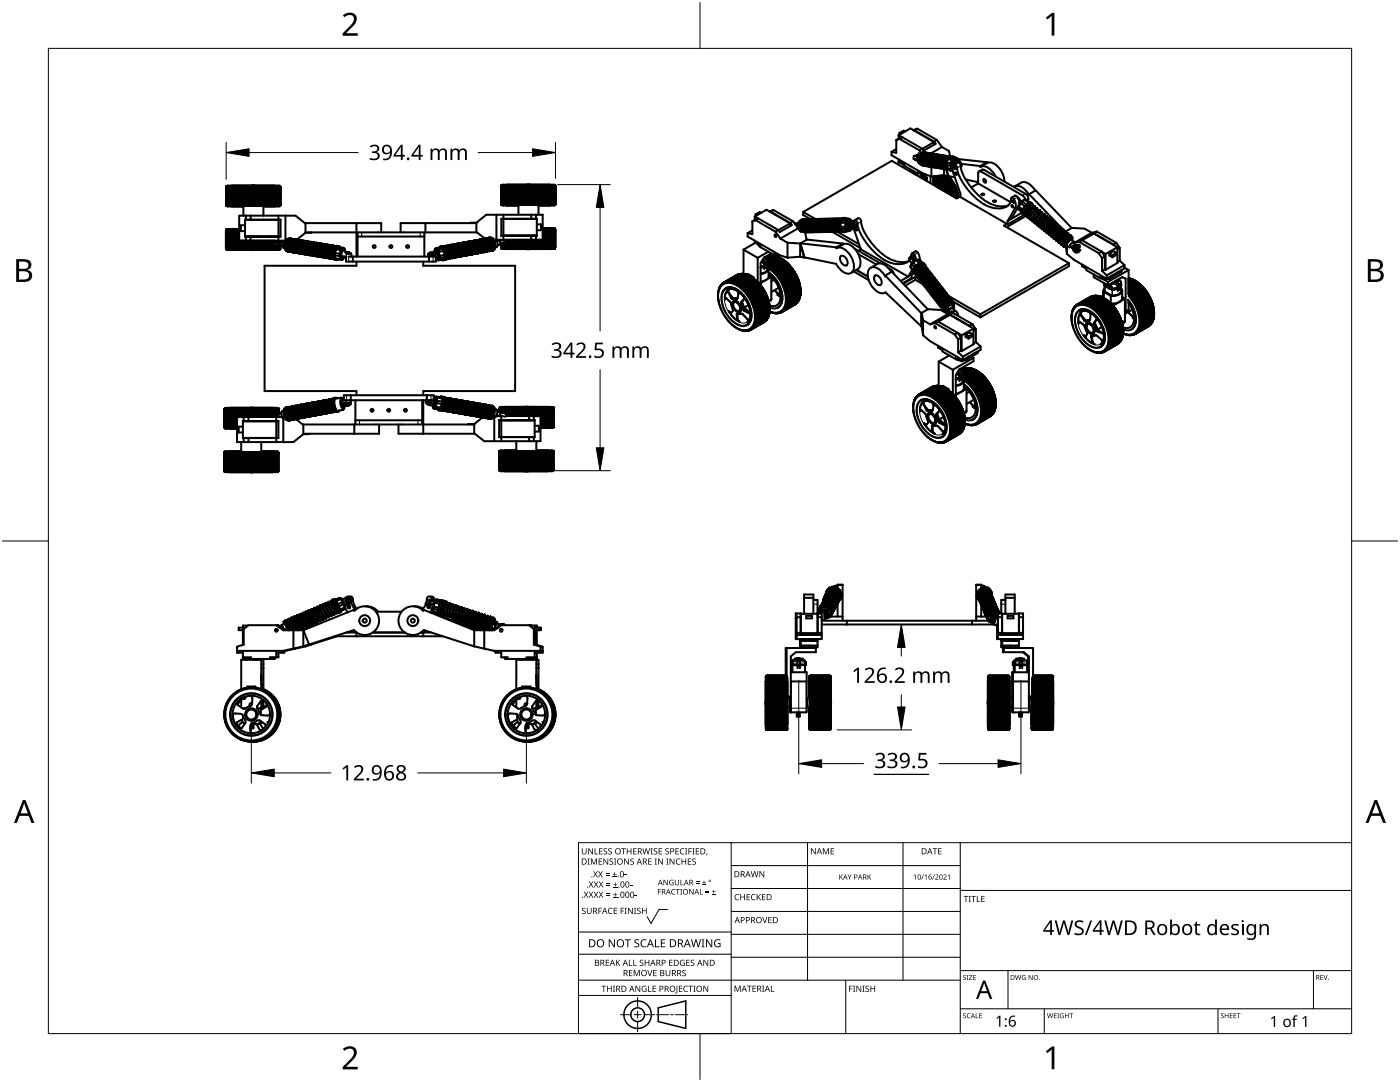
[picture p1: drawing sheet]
<svg xmlns="http://www.w3.org/2000/svg" width="279mm" height="216mm" viewBox="0 0 279 216" stroke-linecap="round" stroke-linejoin="round" font-family="sans-serif">
<g fill="none" stroke="#000" stroke-width=".4">
<path d="M45.1 37.4v3.5M45.1 37.3h.1M45.2 37.3v.1M45.2 37.2v.1M45.2 37.3h.1M45.2 37.2h.1M45.2 37.4v3.5M45.2 37.1l.3-.1h10.1l.3 .1M45.2 37.1l-.1 .3M45.2 37.1v.1M45.2 37.1h.1M45.2 37.1l.1 .1"/>
<path d="M45.3 37.3v3.6M45.3 37.3h.1M45.3 37.1l-.1 .1M45.3 37.2l-.1 .1M45.3 37.2v.1M45.3 37.4v3.5M45.3 37.2h.1M45.3 37.3v.1M45.3 37.1v.1M45.4 37.2l-.1 .1M45.4 37.2h.1M45.4 37.1v.1"/>
<path d="M45.4 37.1h.1M45.4 37.3v3.7M45.4 37.3l.1 3.7M45.4 37.2v.1M45.5 37.2h-.1M45.5 37.1v.1M45.5 37.1h.1M45.5 37.2h.1M45.6 37.2l-.1 3.8M45.6 37.2v3.8M45.6 37.2h.1M45.6 37.1v.1"/>
<path d="M45.6 37.1h.1M45.7 37.2v3.9M45.7 37.2v3.8M45.7 37.2h.1M45.7 37.1h.1M45.7 37.1v.1M45.8 37.2v3.9M45.8 37.3v3.7M45.8 37.3h.1M45.8 37.1h.1M45.8 37.1v.1M45.9 37.2l-.1 .1"/>
<path d="M45.9 37.1l-.1 .2M46 37.2v3.9M46 37.3v.1M46 37.3h.1M46 37.1v.1M46 37.1v4M46 37.1h.1M46 37.2v.1M46 37.2h.1M46.1 37.1l-.1 .1M46.2 37.1v4M46.2 37.1h.1"/>
<path d="M46.2 37.2v.2M46.2 37.2h.1M46.2 37.1v.1M46.3 37.1l-.1 .1M46.3 37h.1M46.4 37.1v4M46.4 37.1h.1M46.4 37.2v.2M46.4 37.1v.1M46.4 37.2h.1M46.5 37.2h-.1M46.5 37.1v.1"/>
<path d="M46.6 37.2v3.8M46.6 37.1v4M46.6 37.1h.1M46.6 37.1v.1M46.7 37.3v3.7M46.7 37.3h.1M46.7 37.1v.2M46.7 37.2v.1M46.7 37.1v.1M46.8 37.2v3.8M46.9 37.1v.1M46.9 37.1v4"/>
<path d="M46.9 37.1l-.1 .1M46.9 37.3v.1M46.9 37.2v.1M47.1 37.2v3.8M47.1 37.1v.1M47.1 37.1l.1 .1M47.1 37.1v4M47.2 37.2v.1M47.4 37.2l-.1 3.8M47.4 37.1v4M47.4 37.1h.1M47.4 37.1v.1"/>
<path d="M47.4 37.3h.1M47.4 37.2v.1M47.6 37.2v3.9M47.6 37.1l.1 .1M47.6 37.1v4M47.6 37.1v.1M47.7 37.1v4M47.7 37.3h.1M47.7 37.2v.1M47.9 37.1v4M47.9 37.1h.1M48 37.1v4"/>
<path d="M48 37.3h.1M48 37.2v.1M48 37.1v.1M48.2 37.1v4M48.2 37.1h.1M48.3 37.2v3.9M48.3 37.2h.1M48.3 37.1v.1M48.5 37.1l.1 5.9M48.5 37.1h.1M48.5 37.1v4M48.6 37.1v3.9"/>
<path d="M48.6 37.2v3.8M48.6 37.1v.1M48.8 37.1v.1M48.8 37.1v3.9zM48.8 37.1h.1M48.9 37.1v3.9M48.9 37.1v.1M48.9 37.2v.2M49.2 37.2l-.1 3.8M49.2 37.1v3.9M49.2 37.1h.1M49.2 37.1v.1"/>
<path d="M49.3 37.1v.1M49.3 37.1v3.9M49.3 37.2v3.8M49.5 37.1v.1M49.5 37.1v3.9zM49.5 37.1h.1M49.5 37.1v3.9M49.6 37.1v.1M49.6 37.1v3.9M49.6 37.2v.2M49.8 37.1v3.9M49.8 37.1h.1"/>
<path d="M49.9 37.1v3.9M49.9 37.1v.1M49.9 37.2v.2M50.1 37.2v.2M50.2 37.1l-.1 .1M50.2 37.1v3.9M50.2 37.1h.1M50.2 37h.7M50.3 37.1v.1M50.3 37.2v3.8zM50.5 37.2v3.8M50.5 37.1v3.9"/>
<path d="M50.5 37.1h.1M50.5 37.1v.1M50.6 37.1v.1M50.6 37.1v3.9M50.6 37.2v3.8M50.8 37.2v3.8M50.8 37.1v.1M50.8 37.1v3.9M50.8 37.1h.1M50.9 37.1v3.9M50.9 37.1v.1M50.9 37.2l.1 .2"/>
<path d="M51.2 37.2l-.1 .2M51.2 37.1v.1M51.2 37.1v3.9M51.2 37.1h.1M51.3 37.1v3.9M51.5 37.2v.2M51.5 37.1v.1M51.5 37.1v3.9M51.5 37.1h.1M51.6 37.1v.1M51.6 37.1v3.9M51.6 37.2v3.8"/>
<path d="M51.8 37.2v3.8M51.8 37.1v3.9M51.8 37.1h.1M51.8 37.1v.1M51.9 37.1v3.9M51.9 37.1v.1M51.9 37.2v3.8M52.1 37.2v.2M52.1 37.1v.1M52.1 37.1v3.9M52.1 37.1h.1M52.2 37.1v3.9"/>
<path d="M52.2 37.1l.1 .1M52.3 37.2v3.8zM52.5 37.1h.1M52.5 37.2h.1M52.5 37.2v.1M52.5 37.3h.1M52.5 37.3v3.7M52.5 37.1v3.9M52.6 37.1v3.9M52.8 37.1h.1M52.8 37.1v.1M52.8 37.2h.1"/>
<path d="M52.8 37.2v.1M52.8 37.3v3.7M52.8 37.3h.1M52.8 37.1v4M52.9 37.1v4M53.1 37.1v.1M53.1 37.1h.1M53.1 37.2v.1M53.1 37.3h.1M53.1 37.3v.1M53.1 37.4v3.6M53.1 37.1v4"/>
<path d="M53.2 37.1v4M53.4 37.2v.1M53.4 37.3h.1M53.4 37.1v4M53.4 37.1l.1 4M53.4 37.1v.1M53.6 37.1h.1M53.6 37.1v.1M53.6 37.2l.1 .1M53.7 37.3v.1M53.7 37.1v4M53.7 37.1v.1"/>
<path d="M53.7 37.2v3.9M53.9 37.2v.1M53.9 37.1v4M54 37.1l-.1 .1M54 37.1v4M54.2 37.2v.1M54.2 37.3v.1M54.2 37.1v4M54.2 37.1v.1M54.4 37.1v.1M54.4 37.1h.1M54.4 37.2v.1"/>
<path d="M54.4 37.3h.1M54.4 37.1v.2M54.4 37.3v3.6M54.5 37.1v.1M54.5 37.1v4M54.5 37.2v3.9M54.6 37.1v.1M54.6 37.1h.1M54.6 37.2h.1M54.7 37.1v.1M54.7 37.2v.2M54.7 37.1v4"/>
<path d="M54.8 37h.1M54.8 37.1h.1M54.8 37.1v.1M54.8 37.2h.1M54.9 37.2h.1M54.9 37.1v4M54.9 37.2v.2M55 37.1v.1M55 37.1h.1M55 37.2h.1M55.1 37.2h.1M55.1 37.2v.2"/>
<path d="M55.1 37.1v4M55.1 37.4h.1M55.2 37.2h.1M55.2 37.1v.2M55.2 37.2v.1M55.2 37.3h.1M55.2 37.1v4M55.2 37.3v3.6M55.4 37.2h.1M55.4 37.1v.1M55.4 37.1v4M55.4 37.2v3.8"/>
<path d="M55.5 37.1h.1M55.5 37.1v.1M55.5 37.2h.1M55.5 37.2v3.8M55.5 37.1v4M55.6 37.1h.1M55.6 37.2h.1M55.6 37.1v.1M55.6 37.1l.1 .1M55.6 37.2l.1 3.8M55.7 37.2v3.9M55.7 37.1h.1"/>
<path d="M55.7 37.1v.1M55.7 37.2h.1M55.7 37.1l.1 .1M55.7 37.2l.1 3.7M55.8 37.2v.1M55.8 37.1h.1M55.8 37.1v.1M55.8 37.2h.1M55.8 37.3h.1M55.8 37.3v3.6M55.8 37.1l.1 .1M55.9 37.3h.1"/>
<path d="M55.9 37.2h.1M55.9 37.3v.1M55.9 37.4v3.5M55.9 37.2v.1M55.9 37.1v.1M55.9 37.1l.1 .3M55.9 37.2l.1 .2M55.9 37.1l.1 .2M56 37.4v3.5M56 37.3v.1M56 37.3h.1M100 37.2l.1 3.7"/>
<path d="M100 37.1v.1M100 37.1h.1M100 37.2h.1M100.1 37.1l-.1 .1M100.1 37.2v3.5M100.1 37.1v.1M100.1 37.1h.1M100.1 37l-.1 .1M100.1 37.2h.1M100.1 37v.1M100.1 37h.1M100.1 37l-.1 .2"/>
<path d="M100.2 37.1l-.1 .1M100.2 37h-.1M100.2 37.1h.1M100.2 37l-.1 .1M100.2 37h.1M100.2 37v.1M100.2 37.1v3.8M100.2 37.2l.1 3.6M100.2 37.2h.1M100.3 37l-.1 .1M100.3 37l-.1 .2M100.3 37h.1"/>
<path d="M100.3 37v3.9M100.3 37.2l.1 3.6M100.3 37.2h.1M100.4 37l-.1 .2M100.4 37h-.1M100.4 37h.1M100.4 37.2l.1 3.6M100.4 37.2h.1M100.5 37l-.1 .2M100.5 37v3.9M100.5 37h.1M100.6 37.2v3.6"/>
<path d="M100.6 37.2h.1M100.6 37v3.9M100.6 37.1v.1M100.6 37.1h.1M100.6 37h.1M100.6 37v.1M100.7 37v3.9M100.7 37.2v3.5M100.7 37.2h.1M100.7 37.1v.1M100.7 37h.1M100.7 37v.1"/>
<path d="M100.8 37.1h-.1M100.8 37v.1M100.8 37h.1M100.9 37.2h.1M100.9 37v3.9M100.9 37h.1M100.9 37v.2M101.1 37v3.9M101.1 37h.1M101.1 37.2h.1M101.1 37v.2M101.2 37h-.1"/>
<path d="M101.2 36.9h8.5M101.3 37v.1M101.3 37v3.9M101.3 37.2v3.6M101.3 37.2h.1M101.3 37.1v.1M101.3 37.1h.1M101.5 37v3.9M101.5 37v.2M101.5 37.2h.1M101.6 37l-.1 3.9M101.7 37l.1 3.9"/>
<path d="M101.8 37h-.1M101.8 37v.2M101.8 37v3.9M101.8 37.2h.1M102 37v3.9M102 37v.2M102 37h.1M102 37.2h.1M102.3 37v3.9M102.3 37v.2M102.3 37.2h.1M102.3 37.2v3.6"/>
<path d="M102.5 37v3.9M102.5 37l.1 .2M102.5 37h.1M102.6 37v3.9M102.6 37.2h.1M102.8 37v3.9M102.8 37h.1M102.8 37l.1 .1M102.9 37v3.9M102.9 37.2h.1M102.9 37.1h.1M102.9 37.1v.1"/>
<path d="M103.1 37v3.9M103.1 37l.1 .1M103.1 37h.1M103.2 37v3.9M103.2 37.2h.1M103.2 37.1h.1M103.2 37.1v.1M103.4 37v3.9M103.4 37h.1M103.5 37v5.9M103.5 37.2h.1M103.5 37.2v3.6"/>
<path d="M103.5 37v.2M103.5 37h.1M103.7 37h.1M103.7 37v3.9zM103.8 37v3.9M103.8 37v.2M103.8 37.2h.1M104.1 37l-.1 3.9M104.1 37h.1M104.1 37v3.9M104.2 37v.2M104.2 37v3.9"/>
<path d="M104.2 37.2h.1M104.4 37v3.9zM104.4 37h.1M104.4 37v3.9M104.5 37v.2M104.5 37v3.9M104.5 37.2h.1M104.7 37v3.9zM104.7 37h.1M104.8 37v3.9M104.8 37v.2M104.8 37.2h.1"/>
<path d="M105.1 37v3.9M105.1 37h.1M105.1 37l-.1 3.9M105.1 36.8h.7M105.2 37v.2M105.2 37v3.9M105.2 37.2h.1M105.4 37v.2M105.4 37v3.9v-.2M105.4 37h.1M105.4 37v3.9M105.5 37v.2"/>
<path d="M105.5 37v3.9M105.5 37.2v3.6M105.5 37.2h.1M105.7 37v.2M105.7 37v3.9v-.2M105.7 37h.1M105.8 37v3.9M105.8 37l.1 .2M105.9 37.2h.1M105.9 37.2l-.1 3.6M106.1 37l-.1 3.9zM106.1 37h.1"/>
<path d="M106.1 37v3.9M106.2 37v.2M106.2 37v3.9M106.2 37.2h.1M106.4 37v.2M106.4 37v3.9v-.2M106.4 37h.1M106.4 37v3.9M106.5 37v.2M106.5 37v3.9M106.5 37.2h.1M106.5 37.2v3.6"/>
<path d="M106.7 37v.2M106.7 37h.1M106.7 37v3.9v-.2M106.8 37v3.9M106.8 37l.1 .2M106.9 37.2h.1M106.9 37.2l-.1 3.6M107 37v.2M107 37v3.9v-.2M107 37h.1M107.1 37v3.9M107.1 37l.1 .2"/>
<path d="M107.2 37.2h.1M107.2 37.2v3.6M107.4 37h.1M107.4 37v.1M107.4 37.1h.1M107.4 37.1v3.8M107.4 37v3.9M107.4 37l.1 .2M107.4 37l.1 5.9M107.5 37.2h.1M107.5 37.2v3.6M107.7 37h.1"/>
<path d="M107.7 37v.1M107.7 37.1h.1M107.7 37.1l.1 3.8M107.7 37v3.9M107.8 37v.2M107.8 37v3.9M107.8 37.2h.1M107.8 37.2v3.6M108 37h.1M108 37v.1M108 37.1h.1M108 37.1l.1 3.8"/>
<path d="M108 37v3.9M108.1 37v.2M108.1 37v3.9M108.1 37.2h.1M108.1 37.2v3.6M108.3 37h.1M108.3 37v.2M108.3 37.2h.1M108.3 37.2v3.7M108.3 37v3.9M108.3 37l.1 .2M108.4 37.2h.1"/>
<path d="M108.4 37.2v3.6M108.5 37h.1M108.5 37l.1 .2M108.6 37v3.9M108.6 37l.1 .2M108.7 37.2h.1M108.7 37.2l-.1 3.7M108.8 37h.1M108.8 37v.2M108.8 37.2h.1M108.8 37v3.9M108.9 37l.1 .2"/>
<path d="M108.9 37v3.9M109 37.2h.1M109 37.2l-.1 3.6M109.1 37h.1M109.1 37v3.9M109.1 37l.1 .2M109.2 37.2h.1M109.2 37.2v3.6M109.3 37h.1M109.3 37v.1M109.3 37.1h.1M109.3 37.1v3.7"/>
<path d="M109.4 37v.2M109.4 37v3.9M109.4 37.2h.1M109.4 37.2v3.7M109.5 37h.1M109.5 37l.1 .1M109.6 37v3.9M109.6 37.1h.1M109.6 37.1v.1M109.6 37v3.8M109.7 37h.1M109.8 37h.1"/>
<path d="M109.8 37v3.9M109.8 37v.2M109.9 37h.1M109.9 37l.1 3.9M109.9 37l.1 .2M110 37v3.8M110.1 37h.1M110.1 37v.1M110.1 37.1h.1M110.1 37l.1 .2M110.1 37.1v3.7M110.2 37.2h.1"/>
<path d="M110.2 37.2l-.1 3.7M110.2 37h.1M110.3 37h.1M110.3 37v.1M110.3 37l.1 .2M110.3 37.1h.1M110.3 37.1v3.7M110.4 37.2h.1M110.4 37.2l-.1 3.7M110.4 37h.1M110.4 37l.1 .1M110.4 37v.1"/>
<path d="M110.4 37.1v3.7M110.5 37.1v.1M110.5 37h.1M110.5 37.2h.1M110.5 37.2v3.6M110.5 37v3.9M110.6 37v.2M110.6 37h.1M110.6 37.2h.1M110.6 37.2v3.6M110.6 37l.1 .1M110.7 37.1l-.1 3.8"/>
<path d="M110.7 37v.1M110.7 37h.1M110.7 37.1v.1M110.7 37.2h.1M110.7 37.2v3.6M110.7 37l.1 .1M110.7 37.1h.1M110.7 37.1l.1 .1M110.8 37.2v3.5M110.8 37.1h.1M110.8 37h-.1M110.8 37h.1"/>
<path d="M110.8 37.1v.1M110.8 37l.1 .2M110.8 37v.1M110.8 37.2h.1M110.8 37v.2M110.8 37l-.3-.1h-10.1l-.3 .1M110.8 37l.1 .1M110.8 37.2l.1 3.5M110.9 37.1v.1M110.9 37.2h.1M177.9 30.3v.7l6.6 3.7M178.9 27.9v2.6l-1-.2"/>
<path d="M178.9 29.8l-1 .5M179.3 31.8v.4l1.2 .6M179.3 27l2.4-1.4 4.7 2.7M179.3 27v.7M179.3 32.3v.6M179.3 27l.8 .4M179.3 32.3l.8 .4M179.5 32.2l-.2 .1M179.5 26.5l.3 .2M179.5 26.5v.4M179.5 27.7l-.6 .2M179.5 27.7l4 2.3"/>
<path d="M180 32.6l.5 .5 2.7 1.5M180.1 27.4l-1.2 .5M180.1 27.4l-.6 .3M180.1 27.4l3.9 2.3M180.6 26.2l-.3-.1-.8 .4M182.2 34.1v.4M182.3 34.5l.4 .3M182.5 26l3.9 2.3M182.5 26h-.1M182.6 31.8l-.3-.1 .7 .1M182.6 31.8l.5 .1M182.6 31.8v.1l.6 .2"/>
<path d="M182.6 34.3l-.4 .3M182.7 31.8l.5 .2M182.9 31.1l.1 .1M182.9 31.1h-.1M182.9 30.9v.2M183 34.6h-.6M183 31.8l.1 .1M183.1 25.7l-.8 .3M183.1 25.7l3.9 2.2M183.1 25.7l-.6 .3M183.1 31.2h.1M183.1 31.2l-.7-.1-.1 .6"/>
<path d="M183.1 31.2l-.1 .3v.3M183.2 31.9h.1M183.2 34.6v-.2l.9 .5M183.2 31.8v.1M183.2 31.9v.2M183.2 32.1l.1 .3M183.2 31l-.3-.1 .4 .2M183.3 31.2l-.1 .7M183.3 31.2h.1M183.3 32.4h.1M183.3 31.1l-.1 .7M183.3 31.1h.1"/>
<path d="M183.4 31.8v.2M183.4 31.8h.1M183.4 32h.1M183.4 32l.1 .4M183.4 31l-.1 .1M183.4 34.5l-.2 .1M183.5 31.3l-.1 .5M183.5 30l.4 .5M183.5 31.8h.1M183.5 31.8l.3 .9M183.5 31.3h.1M183.5 32.4l.3 .3"/>
<path d="M183.5 32.4h-.2M183.6 30.7l-.3-.1 .1 .4M183.6 30.7l-.2 .3M183.7 31.8h.1M183.7 31.8l.1 .6 .4 .4M183.8 32.7l.2 .2M183.8 30.8l-.3 .5M183.8 30.8l-.3 1M183.8 31.2l-.1 .6M183.8 31.2h.1M183.8 30.5a1.34 1.34 0 0 0-.6 1.4 1.34 1.34 0 0 0 1 1.1M183.8 30.8h.1"/>
<path d="M183.9 30.5l-.3 .2M183.9 32.8l.3 .2M183.9 30.8h-.1M183.9 30.5h.1M183.9 31l-.1 .2M183.9 32.4l.2 .4M183.9 31h.1M184 31.2l-.2 .5 .1 .7M184 30.7l-.1 .1M184 31.2h.1M184 30.7h.1M184 32.9h.1"/>
<path d="M184 31l-.3 .6 .2 .7M184 31.1v.1M184 32.9l.2 .1M184 31l-.3 .6 .2 .8M184 29.7l-.5 .3M184 31.5v.6l.3 .5M184 31.5l.2 .5M184.1 30.9v.1M184.1 34.5v.4M184.1 30.8l-.2 .2M184.1 30.8v.1M184.1 30.8h.1"/>
<path d="M184.1 31.9h.1M184.1 31.3l-.1 .2M184.1 31.3h.1M184.1 34.8v.8M184.1 30.9l-.1 .2M184.1 35.2l-.5 .2M184.1 35.2h.1M184.1 35l.4 .5v-.4M184.1 35.3h.1M184.1 31.2h.1M184.1 35.3l-.4 .1M184.1 32.8l.2 .1"/>
<path d="M184.1 31.2h.2M184.2 31.2l-.1 .1M184.2 32.8h.1M184.2 31.2h.1M184.2 31.1v.1M184.2 32.5h.1M184.2 33l.5 .1M184.2 31.5l-.1 .1M184.3 32.5h.1M184.3 32.9h.1M184.3 32.5v.1M184.3 31.2l-.2 .6 .2 .7"/>
<path d="M184.3 32.9l.3 .2M184.3 32.6h.1M184.3 32.6l.1 .1M184.3 31.2h.1M184.3 31l-.1 .1M184.3 31v.1M184.3 31.3h-.2M184.3 31h.1M184.3 32.6l.2 .3M184.3 32h.1M184.3 32h.2M184.3 32l.1 .4"/>
<path d="M184.4 30.7l-.3 .2M184.4 30.7l-.3 .1M184.4 34.7l-.3 .2M184.4 30.9v.1M184.4 31.5l-.1 .5M184.4 31.5h.1M184.4 31h.1M184.4 31.4v.1M184.4 32.4h.1M184.5 32.4v.2M184.5 34.7l1.4 .5M184.5 31.3l-.1 .1"/>
<path d="M184.5 31.3h.1M184.5 35h.1M184.5 34.7v.3M184.5 35.1h.1M184.5 35v.1M184.5 30.8h.1M184.5 32.9h.1M184.5 30.8l-.2 .2M184.5 32.9l.5 .3M184.5 32.4h.1M184.5 32.6h.1M184.5 32.4l.1 .2"/>
<path d="M184.6 32.4l-.1 .1M184.6 31.4h.1M184.6 31.4l-.1 1M184.6 32.6l.1 .2M184.6 30.8l-.3 .4M184.6 30.8h.1M184.6 32.6h.1M184.6 31.1h.1M184.6 31l-.1 .3M184.6 33.1l.4 .1M184.7 31v.1M184.7 32.6h-.1"/>
<path d="M184.7 34.8l-.2 .2M184.7 32v.2M184.7 32l.1 .1M184.7 30.7l-.1 .1M184.7 30.7l-.2 .1M184.7 31.1l-.1 .3M184.7 32.2l.1 .3M184.7 34.8l-.2 .3M184.7 32.8l.6 .4M184.7 31.5v.5M184.7 31.5l.2 .1M184.7 31.5h.1"/>
<path d="M184.7 32.8h.1M184.8 30.9l-.2 .1M184.8 30.9v.1M184.8 30.9h.1M184.8 35.5l-.1 .5M184.8 35.3l.2 .2-.1 .6M184.8 34.8v1M184.8 32v.1M184.8 30.5l-.4 .2M184.8 32.1v.3M184.8 30.5l-.5-.1-.4 .1M184.8 30.5h.4"/>
<path d="M184.8 30.5h.1M184.8 32.1l-.1 .1M184.8 32.5l.1 .2M184.8 31l-.1 .1M184.8 31.3l-.1 .2M184.8 31.3h.1M184.8 31.3l.1 .2M184.8 32.2l-.1 .1M184.8 31.6v.4M184.8 32.4l.1 .1M184.9 31.6h-.1M184.9 31.5v.1"/>
<path d="M184.9 31.2l-.1 .1M184.9 31.2l.1 .2M184.9 32.4l-.1 .1M184.9 32.5v.1M184.9 31.5h.1M184.9 32.7h.1M184.9 32.5h-.1M184.9 32.7l.2 .2M184.9 32.6h.1M184.9 32.6l.7 .7M184.9 31.1v.1M184.9 31.1h.1"/>
<path d="M185 31.1v.1M185 32.7h-.1M185 30.8l-.2 .1M185 33.2h.3M185 32.1v.1M185 32.1h.1M185 31.1h-.1M185 31.2l-.1 .3M185 32.2v.1M185 31.1h.1M185 35.6v.6M185 30.8h.1"/>
<path d="M185 30.5l.1 .1M185 30.5l-.5-.1-.5 .3M185 32.3l.1 .2M185.1 31.6l-.1 .5M185.1 32.1l-.1 .1M185.1 31.1l-.1 .1M185.1 31.6h.1M185.1 31.1h.1M185.1 30.6l-.4 .1M185.1 32.5l.1 .2M185.1 31.4v.2M185.1 32.1l.3 .8"/>
<path d="M185.1 30.9l-.1 .2M185.1 30.9l.1 .1M185.1 31.8h.1M185.1 31.8v.3M185.2 32.1l-.2 .2M185.2 30.9h-.1M185.2 30.9v.1M185.2 31.3v.2M185.2 30.9h.1M185.2 32.4l-.1 .1M185.2 31l-.1 .1M185.2 32.7l.7 .6"/>
<path d="M185.2 30.5h.1M185.2 30.5l-.1 .1M185.2 30.5l.4 .1M185.3 31.2l-.2 .2M185.3 32.7h-.1M185.3 31.2v.1M185.3 31.2h.1M185.3 31.1v.1M185.3 31.1l.1 .2M185.3 33.2l.3 .1M185.3 31.3l-.2 .5M185.3 31.3h.1"/>
<path d="M185.3 30.9h-.1M185.3 30.8l-.1 .1M185.3 32.1l.1 .4M185.3 32.1l.2 .1M185.3 31.9v.2M185.3 31.8v.1M185.4 31.6l-.1 .2M185.4 31.6l.1 .1M185.4 31.6h.1M185.4 32.5h.1M185.4 32.5l.2 .3M185.4 32.3v.1"/>
<path d="M185.4 31l-.1 .1M185.5 32.3h-.1M185.5 31v.1M185.5 31h-.1M185.5 32.4l.1 .3M185.5 31h.1M185.5 32.4l-.1 .1M185.5 31l-.2 .3M185.6 32.8l.1 .1M185.6 30.6l.5 .1M185.6 30.6l-.6 .2M185.6 31.3l-.2 .3"/>
<path d="M185.6 31.3h.1M185.6 31.3v.2M185.6 31.5l-.1 .9M185.6 31.5h.1M185.6 32.7h-.1M185.6 32.7l.3 .4M185.6 32.7v.1M185.6 33.3h.1M185.6 33.3h.4M185.6 31.2l.1 .1M185.7 32.9h.1M185.7 32v.4"/>
<path d="M185.7 32h.1M185.7 32.9v.1M185.7 30.9l-.2 .1M185.7 32.2l.2 .4M185.7 31.9v.1M185.7 30.9h.1M185.7 32.4v.2M185.7 35.1v1.5M185.7 31.7v.2M185.7 31.7h.1M185.7 32.6l.2 .2M185.8 32.4h-.1"/>
<path d="M185.8 31.1h.1M185.8 30.8l-.1 .1M185.8 31l-.2 .3M185.8 31l.1 .1M185.8 32.5v.1M185.9 31.1l-.3 .4M185.9 32.6v.1M185.9 31.1h.1M185.9 32.8l.2 .3M185.9 30.8h-.1M185.9 33.1h.1M185.9 31.4l-.2 .3"/>
<path d="M185.9 33.3l.4 .1M185.9 33.3v1.9M185.9 32.7v.1M185.9 31.3v.2M185.9 33.1l.4 .3M185.9 31.5v.1M185.9 32.8l.3 .3M185.9 31.5l-.2 .4M185.9 32.8h.1M186 31.3l-.1 .1M186 31.2v.2M186 31.4l-.2 .7 .1 .5"/>
<path d="M186 32.2h.1M186 31l-.1 .1M186 32.2l.1 .5M186 31.4l-.1 .1M186 31.4h.1M186 30.9l-.2 .1M186 30.7l-.1 .1M186.1 30.7h-.1M186.1 32.7h.1M186.1 32.7l.1 .2M186.1 31.1l-.1 .2M186.1 32.7l.1 .1"/>
<path d="M186.1 31.1l.1 .1M186.1 31.2l-.1 .2M186.1 31.9l.2 .9M186.2 31.9h-.1M186.2 32.8h.1M186.2 33.1h.1M186.2 33.1l.4 .3M186.2 32.9h.1M186.2 31.4l-.2 .8M186.2 32.9l.1 .1M186.2 30.7h-.1M186.2 30.7l.5 .1"/>
<path d="M186.2 31.4h.1M186.2 30.7h-.5l-.4 .2M186.3 32.8l.1 .2M186.3 32.8l-.1 .1M186.3 31.3h.2l-.3 .1M186.3 33.4h.3M186.3 31l-.2 .1M186.3 36.2h.1M186.3 32l.1 .6M186.3 32h.1M186.4 33l.6 .5M186.4 35.2h-.1"/>
<path d="M186.4 32.6v.1M186.4 36.6h.1M186.4 31.7l-.1 .3M186.4 32.7l.3 .4M186.4 31.7h.1M186.4 28.3v.6M186.4 28.3l-2.3 1.4M186.4 28.3l.3 .4-2.4 1.4-.3-.4M186.4 36.3l-.1 .1M186.5 31.2h.1M186.5 31.1l-.3 .3M186.5 32.6h.1"/>
<path d="M186.5 31.1v.1M186.5 32.6l.2 .5M186.5 35.1l-.2 .2M186.6 36.6h-.2M186.6 36.6h.1M186.6 36.8v.1M186.6 33.4l.4 .1M186.6 36.9h.1M186.6 35.1l-.3 .2M186.7 31l-.2 .1M186.7 35.1l-.4 .3M186.7 32.6h.1"/>
<path d="M186.7 33.1h.1M186.7 33.1l.2 .2M186.7 32.6l.3 .6M186.7 30.8l-.6 .4M186.7 31.8v.8M186.8 31.2l-.4 .5M186.8 36.7l-.2 .1M186.8 31.7l-.1 .1M186.8 31.2h.1M186.8 36.7h.1M186.8 32.3l.3 .9M186.8 32.3h.1"/>
<path d="M186.8 37.1h.1M186.8 37.1l.1 .1M186.9 33.3h.1M186.9 33.3l.4 .2M186.9 30.8h-.2M186.9 30.8l.3 .1M186.9 30.8h-.5l-.4 .2M186.9 31.2a1.48 1.48 0 0 0-.4 1.4M186.9 31.2h.1M186.9 31.2h-.1M187 33.5h.3M187 32.3h.1"/>
<path d="M187 32.3l.1 .5M187 31.1l-.1 .1M187 31.1l-.2 .1M187 27.9l1 1.4M187 27.9l-.6 .4M187 33.2h.1M187 31.9v.4M187 31.9h.1M187 35.1l-.7 .4M187.1 33.2h.1M187.1 37.3l2.7-1.5zM187.1 33.2l.2 .2"/>
<path d="M187.1 32.8h.1M187.1 32.8l.1 .2M187.1 31l-.1 .1M187.1 31h.1M187.1 31.4l-.3 .9M187.1 31.3v.1M187.1 31.2l-.3 .5M187.2 31.2h-.1M187.2 33h.1M187.2 33l.3 .3M187.2 35.1l-.9 .5M187.2 30.9a1.21 1.21 0 0 0-1 1"/>
<path d="M187.2 30.9l.5 .1M187.3 31.2h-.1M187.3 31.2h.1M187.3 33.5h.1M187.3 31.2l-.2 .1M187.3 33.5l.3 .1M187.3 33.4h.1M187.3 32.3v.2M187.3 32.3h.1M187.3 33.4l.3 .2M187.3 32.5h.1M187.3 32.5l.4 .8"/>
<path d="M187.4 35.1l-1.1 .6 1-.6M187.4 37.5h.1M187.4 33.3l.6 .3M187.5 33.3h.1M187.5 31.7l-.2 .6M187.5 31.7h.1M187.5 31.3l-.1 .2a1.51 1.51 0 0 0 0 1.8M187.5 31.3h.1M187.6 31.6l-.1 .1M187.6 31.2l-.5 .7M187.6 31.2l-.1 .1M187.6 31.5v.1"/>
<path d="M187.6 33.6h.4M187.6 32.5h.1M187.6 32.5l.4 .8M187.6 31.2h.1M187.7 37.7l2.5-1.4zM187.7 32l-.1 .5M187.7 32h.1M187.7 31l-.4 .2M187.7 31h.1M187.7 35l-1.4 .9M187.8 33.4h.1M187.8 33.4l.5 .3"/>
<path d="M187.9 31.7l-.2 .3M187.9 31h-.2M187.9 31l.5 .1M187.9 31h-.8M187.9 35l-1.6 .9M187.9 31.9l-.1 .7 .2 .7M187.9 31.6v.1M187.9 31.9h.1M187.9 31.3l-.3 .2M187.9 31.3h.1M187.9 31.3a1.49 1.49 0 0 0-.1 2.1M188 31.3h-.1"/>
<path d="M188 33.6l.3 .1M188 33.3h.1M188 32.7h.1M188 31.3h.1M188 32.7l.1 .4M188 29.3l1.4 .9 .2 1M188 29.3l-2.2 1.3M188 33.3l.6 .4M188 37.9l2.3-1.3zM188.1 32l-.1 .7M188.1 32h.1M188.1 35l-1.8 1"/>
<path d="M188.1 31.2l-.1 .1M188.1 31.2h.1M188.1 31.5l-.2 .4M188.1 33.1h.1M188.1 31.8v.2M188.1 31.8h.1M188.1 31.5h.1M188.1 33.1l.2 .3M188.2 32.1l-.1 .7 .3 .6M188.2 32.1h.1M188.2 31.3l-.3 .3M188.2 31.4h.1"/>
<path d="M188.3 31.4l-.2 .1M188.3 33.7l.3 .1M188.3 33.4h.1M188.3 32.9h.1M188.4 32.9l.3 .6M188.4 31.1h.1M188.4 33.4l.1 .1M188.4 31.1l-.3 .1M188.4 33.4h.1M188.4 35l.8 .2M188.4 35l-2.5 .2M188.4 33.7v1.3"/>
<path d="M188.4 35l-2.1 1.2M188.5 32.8h.1M188.5 32.8l.2 .7M188.5 33.5h.1M188.5 33.5l.3 .2M188.5 35l-2.2 1.3M188.5 31.8l-.2 .5v.6M188.5 31.8h.1M188.5 31.1h-.1M188.5 31.1h.4M188.5 31.1l-.5-.1-.4 .2M188.6 33.7l.4 .1"/>
<path d="M188.6 31.4l-.5 .4M188.6 32.7h.1M188.6 35l-2.3 1.3v-1.1M188.7 31.4l-.5 .7M188.7 33.5l.2 .2M188.7 31.3v.1M188.7 31.3h.1M188.8 33.7l.1 .1M188.8 33.7l.4 1.5M188.9 31.8l-.3 .9M188.9 31.8h.1M188.9 33.8h.1"/>
<path d="M188.9 33.8l.4 1.3M188.9 35.1l-2.5 1.5M188.9 31.5h.1M188.9 31.5l-.4 .6v.7M188.9 33.7h.1M188.9 33.8l.4 .1M189 33.7l.3 .2M189 35.1l-2.6 1.5M189 31.4l-.5 .4M189 31.4h.1M189 31.4l-.1 .1M189.1 32.5l.5 .1"/>
<path d="M189.1 33l.5 .1M189.1 35.1l-2.5 1.5M189.2 31.2l-.5 .1M189.2 31.2h.3M189.2 31.2l-.5-.1-.4 .3M189.3 31.4l-.4 .4M189.3 35.1l-.1 .1M189.3 35.1l1.3 .3M189.3 35.1l1.4 2.2M189.3 35.4l-2.6 1.5M189.4 35.4h-.1M189.4 38.7l1.5-.9z"/>
<path d="M189.4 35.2l-2.6 1.5M189.4 35.2h.1M189.4 31.8l.5 .1M189.4 35.2l-2.8 1.6M189.4 35.2v.1M189.4 33.6l.5 .1M189.4 35.3v.1M189.4 35.3l-2.8 1.6M189.4 35.3h.1M189.5 35.3h-.1M189.5 35.3l-2.8 1.6M189.5 31.2h.1"/>
<path d="M189.5 31.2l-.5 .2M189.6 35.6l-2.7 1.6M189.6 35.6h.1M189.6 32.6v.5M189.6 35.5l-2.8 1.6M189.6 35.5h.1M189.6 33.1l.3 .6M189.6 31.2h.1M189.6 35.5l.1 .1M189.7 35.6h-.1M189.7 35.6l-2.8 1.6M189.7 31.5l.6 .1"/>
<path d="M189.7 35.9l-2.5 1.5M189.8 35.9h-.1M189.8 33.8l.3 .1M189.8 35.7v.1M189.8 35.8h.1M189.8 35.8l-2.7 1.6M189.9 35.8l-.1 .1M189.9 35.8l-2.7 1.6M189.9 31.9l-.3 .7M189.9 36.2l-2.4 1.4M189.9 33.7l.2 .1M190 36.2h-.1"/>
<path d="M190 36l-2.6 1.5M190 36h.1M190 36v.1M190 36.1l-2.6 1.5M190 36.1h.1M190 36.1v.1M190 36.1l-2.5 1.5M190.2 36.3h.1M190.2 36.3v.1M190.2 36.4l-2.4 1.3M190.2 36.4l-.1 .1M190.2 36.4l-2.4 1.4"/>
<path d="M190.3 31.6l-.4 .3M190.3 36.8l-2.1 1.2M190.3 32.4l-.1 .6M190.3 32.4l.6 .1M190.3 32.4l.2 .4M190.3 31.3a1.42 1.42 0 0 0-1.6 1.1 1.42 1.42 0 0 0 1.1 1.6M190.3 36.8h.1M190.3 36.6l.1 .1M190.4 36.6l-2.3 1.3M190.4 36.7l-.1 .1M190.4 36.7l-2.2 1.3M190.4 32.9l.7-.5a.64 .64 0 0 1 .6 1l.2 .8 .8 1.6"/>
<path d="M190.4 31.5l.5 .1M190.4 37.1l-1.9 1.1M190.4 33.3l.3 .1v.3l-.3-.1zM190.5 37.1h-.1M190.5 36.9h.1M190.5 36.9l-2.1 1.2M190.5 36.9v.1M190.5 37v.1M190.5 37l-2 1.2M190.6 37.4h.1M190.6 34.4l.3 .2v.3l-.3-.2zM190.6 37.2h-.1"/>
<path d="M190.6 37.2l-1.9 1.1M190.6 37.2h.1M190.7 37.2v.1M190.7 37.2l-1.9 1.1M190.7 37.3l.4 1.1M190.7 37.3l-.1 .1M190.7 37.3l-1.8 1.1 1.7-1M190.7 32l.2 .1a.7 .7 0 0 0-.7 .2 .7 .7 0 0 0 0 .8M190.7 37.7l-1.5 .9M190.7 37.7h.1M190.8 37.5l-1.8 1 1.8-1M190.8 37.5v.1"/>
<path d="M190.8 37.5h.1M190.8 32v.1M190.8 31.5a1.33 1.33 0 0 0-1.9 .7 1.33 1.33 0 0 0 1 1.8h.2M190.8 37.5l-1.7 1M190.8 37.6l-.1 .1M190.8 37.6l-1.6 .9M190.8 38l-1.3 .8M190.9 38h-.1M190.9 31.5a1.2 1.2 0 0 0-1.3-.1 1.2 1.2 0 0 0-.7 1.1 1.26 1.26 0 0 0 1.2 1.6M190.9 37.8h.1M190.9 37.8v.1M190.9 37.8l-1.5 .9"/>
<path d="M190.9 37.9v.1M190.9 37.9l-1.4 .8M190.9 31.6l.4 .2 .3 .6M190.9 31.6h-.6M190.9 38.3l-1.1 .6M191 38.3h-.1M191 38.1l-1.3 .8M191 38.1h.1M191 38.1v.1M191 38.6l-.8 .5M191 38.2v.1M191 38.2l-1.2 .7"/>
<path d="M191.1 38.6h-.1M191.1 32.1h-.4a.95 .95 0 0 1 1.1 1.3M191.1 38.4l-1.1 .6 1.1-.5M191.1 38.4h.1M191.1 38.4v.1M191.1 38.4l.1 .3M191.1 38.9l-.6 .4M191.1 38.5h.1M191.1 38.9h.1M191.1 38.5v.1M191.1 38.5l-1 .6M191.2 39.2l-.4 .3"/>
<path d="M191.2 38.7l-.9 .5M191.2 38.7h.1M191.2 38.7v.1M191.2 39.2h.1M191.2 38.8l-.8 .4M191.2 38.7l.1 .3M191.2 38.8l-.1 .1M191.2 38.8l-.8 .5M191.3 39l-.7 .4 .7-.3M191.3 39v.1M191.3 39h.1M191.3 39.1h.1"/>
<path d="M191.3 31.7l5.7 .7M191.3 39.1l-.1 .1M191.3 39.1l-.6 .3M191.3 39.1v.2M191.3 39.3l-.1 .1M191.3 39.3h.1M191.5 32.3l.3 .4 3.8 .4M191.5 32.3a.95 .95 0 0 0-1.2-.5 .95 .95 0 0 0-.5 1.3l.3 .4M191.7 39.1l-.8 .5-12.9-7.5-17.7 10.2M192.7 35.8a12.5 12.5 0 0 0 5.7 5.1l1.2 .3 1.6-.2M192.7 35.8l2.5 .5M195.2 36.6v-2.2l.2-.2h.2l8.5 4.8 .5 .8"/>
<path d="M195.2 36.6l6.5 3.7M195.2 36.6l-1.4 .8M195.4 34.2l.7-.4 .3 .1 8.2 4.8 .6 .6v.9M195.6 33.1l.1 .2a2 2 0 0 1 2.4 1l.6 .9M196 38.7l.4 .1-.2 .1h-.2zM196.3 35.8l.4 .2v.5l-.4-.3zM197 32.4v.2M197 32.4l-1.4 .7M197 32.5l-1.3 .8M197 32.5a2.53 2.53 0 0 1 2.9 1.7l.5 1.2 .1 .8M201.9 39.4l.7-.4a1.16 1.16 0 0 1 .8 1.2M202.1 40l.2 .1v.4l-.2-.2z"/>
<path d="M202.3 37.3a1.5 1.5 0 0 1 2.1 .4l1 1.2v-.2M202.5 37.2l1.3-.7a2.48 2.48 0 0 1 2.8 1.5M203.2 39.5l.4 .4M203.2 39.6l.1 .1M203.2 39.6l.7 .6 .2-.2M204.5 39.9l-.4 .4M204.5 39.9l.2-.1 .7 .6M204.5 39.9l.8 .5M204.7 39.8a2.48 2.48 0 0 0-1.6 1.8M205.4 38.7l1.3-.7 7.2 7.5M205.4 38.7l6.7 7.1M45.1 46v3.5"/>
<path d="M45.1 46h.1M45.1 49.5l.1 .2M45.1 45.9v.1M45.1 49.5v.1M45.1 49.6h.1M45.1 49.6v.1M45.1 45.9h.1M45.1 49.7h.1M45.2 40.9v.2M45.2 45.9h-.1M45.2 49.6v.1M45.2 45.9l-.1 .1"/>
<path d="M45.2 49.5v.1M45.2 49.6h.1M45.2 45.8l-.1 .1M45.2 40.9h.1M45.2 49.7h.1M45.2 45.8v.1M45.2 45.9h.1M45.2 49.7v.1M45.2 45.8h.1M45.2 49.8h.1M45.2 45.8l-.1 .2M45.2 40.9v.1"/>
<path d="M45.2 45.9v.1M45.2 41.1h.1M45.2 41h.1M45.2 46v3.6M45.2 46h.1M45.2 49.6l.1 .1M45.2 41.1l.3 .1h3.1h-2.3M45.2 49.7l.1 .1M45.2 41l.1 .1M45.2 46v3.5M45.3 41.1h.1M45.3 45.8l-.1 .1"/>
<path d="M45.3 49.7h.1M45.3 45.9l-.1 .1M45.3 45.8h-.1M45.3 49.7v.1M45.3 40.9v.1M45.3 41h.1M45.3 45.8h.1M45.3 41v.1M45.3 49.5v.1M45.3 45.9h.1M45.3 49.6v.1M45.3 40.9h.1"/>
<path d="M45.3 45.8v.1M45.3 45.9v.1M45.3 49.8h.1M45.3 49.6h.1M45.3 40.9l.1 .1M45.3 46v3.5M45.3 49.6l.1 .1M45.3 41l.1 .1M45.4 45.9h-.1M45.4 41v.1M45.4 41.1h.1M45.4 46v3.6"/>
<path d="M45.4 49.6v.1M45.4 49.7v.1M45.4 45.8v.1M45.4 49.7h.1M45.4 45.9v.1M45.4 49.8h.1M45.4 45.8h.1M45.4 41l.1 .1M45.4 49.5v.1M45.4 49.6l.1 .1M45.5 45.9l-.1 3.6M45.5 41h.1"/>
<path d="M45.5 41v.1M45.5 41.1h.1M45.5 45.9h.1M45.5 49.7v.1M45.5 45.9v3.8M45.5 49.7h.1M45.5 45.8h.1M45.5 45.8v.1M45.5 49.8h.1M45.5 41l.1 .1M45.6 49.5v.1M45.6 49.6l.1 .2"/>
<path d="M45.6 41h.1M45.6 41v.1M45.6 41.1h.1M45.6 45.9v3.6M45.6 45.9h.1M45.6 45.8v.1M45.6 49.6l.1 .1M45.7 45.9l-.1 3.7M45.7 49.7h.1M45.7 45.9h.1M45.7 49.7v.1M45.7 49.8h.1"/>
<path d="M45.7 45.8h.1M45.7 45.8h-.1M45.7 45.8v.1M45.7 41h.1M45.7 41v.1M45.7 41.1h.1M45.7 49.5v.1M45.7 49.6l.1 .2M45.7 45.9v3.6M45.8 45.9h-.1M45.8 45.8v.1M45.8 46v3.6"/>
<path d="M45.8 49.6h.1M45.8 45.9v.1M45.8 49.6v.2M45.8 49.8h.1M45.8 45.8h.1M45.8 49.6v.1M45.8 49.7h.1M45.8 45.9h.1M45.8 49.7v.1M45.8 41h.1M45.8 41v.1M45.8 41.1h.1"/>
<path d="M45.9 41h.1M45.9 41v.1M45.9 41.1h.1M45.9 45.9l.1 3.9M45.9 45.9h.1M46 49.5v.1M46 49.6v.1M46 46h.1M46 45.8v4M46 49.8h.1M46 45.8h.1M46 45.8l-.1 .1"/>
<path d="M46 49.7h.1M46 45.9v.1M46 45.8v.1M46 49.7v.1M46 45.9h.1M46 40.9h.1M46 41.1h.1M46 40.9v.1M46 41h.1M46 41l.1 .1M46 41v.1M46.1 41.1h.1"/>
<path d="M46.2 45.8v4M46.2 49.8h.1M46.2 45.8h.1M46.2 49.5v.2M46.2 45.9v.1M46.2 49.7h.1M46.2 45.9h.1M46.2 45.8v.1M46.2 49.7v.1M46.2 41.1h.1M46.2 40.9v.1M46.2 41h.1"/>
<path d="M46.2 41v.1M46.2 41l.1 .1M46.3 41.1h.1M46.3 45.7h1.4h-2.3l-.2 .1M46.3 49.9h8.5M46.3 45.7h.1M46.3 41.2h.1M46.4 45.8v4M46.4 49.8h.1M46.4 45.8h.1M46.4 49.5v.1M46.4 49.6v.1"/>
<path d="M46.4 49.7h.1M46.4 45.9v.1M46.4 45.8v.1M46.4 49.7v.1M46.4 45.9h.1M46.4 41.1h.1M46.4 40.9v.1M46.4 41h.1M46.4 41v.1M46.4 41l.1 .1M46.5 41.1h.1M46.5 49.5v.1"/>
<path d="M46.5 49.6l.1 .2M46.6 45.8v.1M46.6 45.8v4M46.6 49.8h.1M46.6 45.8l-.1 3.7M46.6 41v.1M46.6 46v3.6M46.6 49.6h.1M46.6 45.9v.1M46.6 49.6v.2M46.6 49.6v.1M46.6 41.1h.1"/>
<path d="M46.6 49.7v.1M46.7 41h.1M46.7 41v.1M46.7 41.1h.1M46.7 49.5v.1M46.7 49.6l.1 .2M46.7 45.9v3.6M46.8 45.9h-.1M46.8 45.8v.2M46.8 45.8v4M46.8 45.8v.1M46.8 41l.1 .1"/>
<path d="M46.8 49.5l.1 .2M46.9 49.7l-.1 .1M46.9 40.9v.2M46.9 41.1h.1M47 49.5v.1M47 49.6l.1 .2M47 45.9v3.6M47 45.9h.1M47.1 45.8l-.1 .1M47.1 45.8v.2M47.1 45.8v4M47.1 49.8h.1"/>
<path d="M47.1 41v.1M47.1 49.5v.2M47.1 41.1h.1M47.1 49.7v.1M47.2 40.9v.2M47.2 41.1h.1M47.2 49.5v.1M47.2 49.6l.1 .2M47.3 45.8l.1 .2M47.3 45.8v4M47.3 49.8h.1M47.3 45.8l-.1 3.7"/>
<path d="M47.3 41l.1 .1M47.4 45.8v4M47.4 41.1h.1M47.4 49.5v.2M47.4 49.7v.1M47.4 40.9v.2M47.5 49.5v.1M47.5 49.6l.1 .2M47.5 45.9v3.6M47.6 45.9h-.1M47.6 45.8v.1M47.6 45.8l.1 .2"/>
<path d="M47.6 45.8v4M47.6 49.8h.1M47.6 41.1h.1M47.7 49.5v.1M47.7 49.6v.1M47.7 49.7v.1M47.7 40.9v.2M47.7 41.1h.1M47.8 48v1.5M47.8 49.5v.1M47.8 49.6l.1 .2M47.9 48v1.8"/>
<path d="M47.9 49.8h.1M47.9 41.1h.1M48 49.6h.1M48 48l-.1 1.8M48 49.6v.1M48 49.7v.1M48 40.9v.2M48 41.1h.1M48.1 48v1.5M48.1 49.5v.1M48.1 49.6l.1 .2M48.2 48v1.8"/>
<path d="M48.2 49.8h.1M48.2 41.1h.1M48.3 48v1.6M48.3 49.6h.1M48.3 49.6v.1M48.3 49.7h.1M48.3 49.7v.1M48.3 41.1h.1M48.4 48v1.5M48.4 49.5v.1M48.4 49.6l.1 .2M48.5 48v1.8"/>
<path d="M48.5 49.8h.1M48.5 41.1h.1M48.6 41h4M48.6 48v1.6M48.6 49.6v.1M48.6 49.7h.1M48.6 49.7v.1M48.6 41h.1M48.7 49.5v.1M48.7 48v1.5M48.7 49.6l.1 .2M48.8 48v1.8"/>
<path d="M48.8 49.8h.1M48.9 49.7v.1M48.9 49.5v.2M48.9 48v1.8M48.9 47.2h7.1M48.9 43.8h7.1v3.4h-7.1zM48.9 44.9h-.8v1.2h.8M48.9 41h.1M48.9 40.9v.1M49.1 49.5v.1M49.1 47.2h.1M49.1 48v1.5"/>
<path d="M49.1 49.6v.2M49.1 43v.8M49.1 47.2v2.6M49.1 49.8h.1M49.1 41h.1M49.2 47.2h.1M49.2 48v1.8M49.2 49.7v.1M49.2 48v1.7M49.3 41h.1M49.4 47.2h.1M49.4 48v1.5"/>
<path d="M49.4 49.5v.1M49.4 49.6v.2M49.4 48v1.8M49.4 49.8h.1M49.5 47.2h.1M49.5 48v1.8M49.5 49.7v.1M49.6 49.5l-.1 .2M49.6 48l-.1 1.8M49.6 41h.1M49.6 40.9v.1M49.7 49.5v.1"/>
<path d="M49.7 47.2h.1M49.7 48v1.5M49.7 49.6l.1 .2M49.8 47.2h.1M49.8 48v1.8M49.8 49.8h.1M49.8 41h.1M49.9 47.2h.1M49.9 49.7v.1M49.9 49.5v.2M49.9 48v1.8M49.9 41h.1"/>
<path d="M49.9 40.9v.1M50 43v.8M50 47.2v.8M50.1 49.5v.1M50.1 47.2h.1M50.1 48v1.8M50.1 49.6v.2M50.1 49.8h.1M50.1 40.9v.1M50.1 41h.1M50.2 47.2h.1M50.2 48v1.8"/>
<path d="M50.2 49.7v.1M50.2 48v1.7M50.4 49.5v.1M50.4 47.2h.1M50.4 48v1.5M50.4 49.6v.2M50.4 48v1.8M50.4 49.8h.1M50.5 41h.1M50.5 47.2h.1M50.5 48v1.8M50.5 49.7v.1"/>
<path d="M50.6 48l-.1 1.7M50.6 47.2h.1M50.6 41h.1M50.8 47.2h.1M50.8 48v1.5M50.8 49.5v.1M50.8 49.6v.2M50.8 48v1.8M50.8 49.8h.1M50.8 41h.1M50.9 49.9h-.8M50.9 47.2h.1"/>
<path d="M50.9 49.7v.1M50.9 49.5v.2M50.9 48v1.8M50.9 41h.1M51 40.9l-.1 .1M51.1 49.5v.1M51.1 47.2h.1M51.1 48v1.8M51.1 49.6v.2M51.1 49.8h.1M51.1 40.9v.1M51.1 41h.1"/>
<path d="M51.2 47.2h.1M51.2 48v1.8M51.3 41h.1M51.4 49.5v.1M51.4 49.6v.2M51.4 47.2h.1M51.4 48v1.8M51.4 49.8h.1M51.5 40.9v.1M51.5 41h.1M51.5 47.2h.1M51.5 48v1.8"/>
<path d="M51.5 49.7v.1M51.6 48l-.1 1.7M51.6 47.2h.1M51.6 41h.1M51.8 49.5v.1M51.8 47.2h.1M51.8 48v1.5M51.8 49.6v.2M51.8 48v1.8M51.8 49.8h.1M51.8 41h.1M51.9 47.2h.1"/>
<path d="M51.9 48v1.8M51.9 49.7v.1M51.9 48v1.7M51.9 41h.1M52.1 49.5v.1M52.1 49.6v.2M52.1 47.2h.1M52.1 48v1.8M52.1 49.8h.1M52.1 40.9v.1M52.1 41h.1M52.2 47.2h.1"/>
<path d="M52.2 48v1.8M52.2 49.7v.1M52.2 48v1.7M52.4 49.7l.1 .1M52.4 49.7h.1M52.4 47.2h.1M52.4 48v1.5M52.4 49.6v.1M52.4 49.5v.1M52.5 47.2h.1M52.5 48v1.8M52.5 41h.1"/>
<path d="M52.6 48l-.1 1.8M52.6 47.2h.1M52.6 41v2M52.6 43.8v.1M52.6 41h.1M52.7 49.7l.1 .1M52.7 49.7h.1M52.7 47.2h.1M52.7 48v1.5M52.7 49.6v.1M52.7 49.5v.1M52.8 47.2h.1"/>
<path d="M52.8 48v1.8M52.8 41.1h.1M52.8 41v.1M52.9 48l-.1 1.8M52.9 47.2h.1M53 49.6l.1 .2M53 49.6h.1M53 49.5v.1M53 47.2h.1M53 48v1.5M53.1 47.2h.1M53.1 48v1.8"/>
<path d="M53.1 41.1h.1M53.1 41v.1M53.2 48l-.1 1.8M53.2 47.2h.1M53.3 49.6l.1 .2M53.3 49.6h.1M53.3 47.2h.1M53.3 48l.1 1.8M53.4 41v.1M53.4 40.9v.1M53.4 47.2h.1M53.4 48v1.8"/>
<path d="M53.4 49.7v.1M53.5 41.1h-.1M53.5 48l-.1 1.7M53.5 47.2h.1M53.6 49.6l.1 .2M53.6 49.5v.1M53.6 47.2h.1M53.6 48v1.8M53.6 49.5h.1M53.6 41.1h.1M53.6 41v.1M53.7 40.9l-.1 .1"/>
<path d="M53.7 47.2h.1M53.7 48v1.8M53.7 49.7v.1M53.7 41.1h.1M53.7 48v1.7M53.9 49.6v.2M53.9 49.5v.1M53.9 47.2h.1M53.9 48v1.8M53.9 41l.1 .1M53.9 40.9v.1M53.9 49.7v.1"/>
<path d="M54 41.1h.1M54 48l-.1 1.7M54 47.2h.1M54.1 49.6l.1 .2M54.1 49.5v.1M54.1 47.2h.1M54.1 48v1.8M54.2 41v.1M54.2 47.2h.1M54.2 48v1.8M54.2 40.9v.1M54.2 49.7v.1"/>
<path d="M54.2 41.1h.1M54.3 48l-.1 1.7M54.3 47.2h.1M54.4 49.7v.1M54.4 49.6v.2M54.4 49.6v.1M54.4 49.6h.1M54.4 49.5v.1M54.4 47.2h.1M54.4 48v1.5M54.4 41l.1 .1M54.4 48v1.8"/>
<path d="M54.4 41v.1M54.4 41h.1M54.4 40.9v.1M54.5 41.1h.1M54.5 48l-.1 1.7M54.5 47.2h.1M54.6 49.8h.1M54.6 49.7v.1M54.6 49.7h.1M54.6 49.6v.1M54.6 49.5v.1M54.6 47.2h.1"/>
<path d="M54.6 48v1.8M54.6 41.1h.1M54.6 41v.1M54.7 49.7l-.1 .1M54.7 41h-.1M54.7 41v.1M54.7 41h.1M54.7 40.9v.1M54.7 41.1h.1M54.7 48.6v1.1M54.7 47.2h.1M54.7 48v.4"/>
<path d="M54.7 48.3v.2a.75 .75 0 0 0 .6 .7M54.8 41.2h.1M54.8 49.6v.2M54.8 41.1h.1M54.8 49.5v.1M54.8 47.2h.1M54.8 48.9v.9M54.8 48v.1M54.9 41l-.1 .1M54.9 41h.1M54.9 48a.56 .56 0 0 0 .1 .9 .56 .56 0 0 0 .8-.2M54.9 40.9v.1"/>
<path d="M54.9 49l-.1 .8M54.9 47.2h.1M55 49.8h.1M55 49.7v.1M55 49.7h.1M55 41.1h.1M55 49.6v.1M55 49.6h.1M55 47.2h.1M55 49.1v.7M55 41v.1M55.1 41h-.1"/>
<path d="M55.1 40.9v.1M55.1 40.9h.1M55.1 41.1h.1M55.1 48.3l.1 .2 .3 .1M55.1 49.2l-.1 .5M55.1 47.2h.1M55.2 49.7v.1M55.2 49.7h.1M55.2 49.6v.2M55.2 49.6v.1M55.2 49.6h.1M55.2 49.5v.1"/>
<path d="M55.2 47.2h.1M55.2 49.2v.3M55.2 41.1h.1M55.2 48l-.1 .1a.3 .3 0 0 0 .4 .4 .3 .3 0 0 0 .2-.5M55.2 41h.1M55.2 41v.1M55.2 40.9v.1M55.3 49.2l-.1 .6M55.3 47.2h.1M55.3 49.7v.1M55.3 49.7h.1M55.4 41.1h.1"/>
<path d="M55.4 49.6l-.1 .1M55.4 49.5v.1M55.4 47.2h.1M55.4 49.2v.3M55.4 41h.1M55.4 41v.1M55.4 48l-.2 .3 .3 .1 .2-.2-.2-.2M55.4 49.2l-.1 .6M55.4 49.8h.1M55.5 49.7h.1M55.5 49.7v.1M55.5 41.1h.1"/>
<path d="M55.5 49.6v.1M55.5 47.2h.1M55.5 49.2v.3M55.5 49.5v.1M55.5 41v.1M55.5 41h.1M55.6 49.8h.1M55.6 49.2l-.1 .5M55.6 43v5M55.6 49.7h.1M55.6 49.7v.1M55.6 41.1h.1"/>
<path d="M55.6 49.6v.1M55.6 47.2h.1M55.6 49.2v.3M55.6 49.5v.1M55.6 41v.1M55.6 41h.1M55.7 41h-.1M55.7 41.1h-.1M55.7 49.6l-.1 .1M55.7 49.2v.4M55.7 47.2h.1M55.7 49.7v.1"/>
<path d="M55.7 49.7h.1M55.7 41.1h.1M55.7 49.6v.1M55.7 49.5v.1M55.7 49.2v.3M55.7 41v.1M55.7 49.8h.1M55.8 49.7h.1M55.8 49.6l-.1 .1M55.8 49.2v.4M55.8 47.2h.1M55.8 49.7l-.1 .1"/>
<path d="M55.8 40.9l-.1 .1M55.8 41.1h.1M55.8 48.7h.2M55.8 48.7l.1 .3M55.8 49.6v.1M55.8 41l-.1 .1M55.8 49.6h.1M55.8 49.7v.1M55.8 49.5v.1M55.8 41v.1M55.8 40.9v.1M55.8 41h.1"/>
<path d="M55.8 49.1v.4M55.8 49.8l-.2 .1h-10.2l-.2-.1M55.8 40.9h.1M55.9 49.7h-.1M55.9 49.7l-.1 .1M55.9 40.9h-.1M55.9 40.9h.1M55.9 49.6l-.1 .1M55.9 49.7h.1M55.9 47.2h.1M55.9 41.1h-.1M55.9 41h.1"/>
<path d="M55.9 41.1h.1M55.9 49.6h.1M55.9 40.9l-.1 .1M55.9 49.5v.1M55.9 41.1l-.3 .1h-3h2.2M55.9 49.6v.1M55.9 41v.1M55.9 49.1v.4M55.9 40.9v.1M55.9 49l.5 .1M55.9 49.5l-.1 .3M55.9 49.5v.2"/>
<path d="M56 49l-.7 .2M56 40.9h-.1M56 40.9h.1M56 40.9l-.1 .2M56 48v.1M56 48.1l.5 .1M56 48.1l.2 .1M56 48l.1 .1M56.2 48.2l-.2 .5M56.5 48.4l.5 .1M56.7 48l-.2 .4M56.8 48.9h-.4l.1 .5 .3 .1"/>
<path d="M56.8 48.9l.1 .8 .3 .4M56.8 48.9h.2M56.9 48.5h.1M57 48.9a1.22 1.22 0 0 0 .3 1.2M57 48.9h.1M57 43v5M57 49v.5M57 49h.1M57 49.5h.1M57 49.5l.2 .5M57 48.9v.1M57 48.5h.1"/>
<path d="M57 48.5h-.1M57 48.5v.4M57.1 48.5h-.1M57.1 48.5h.1M57.1 48.3v.2M57.1 48.3h.1M57.2 50v.1M57.2 49v.6M57.2 49h.1M57.2 49h.2M57.2 50.1h.1M57.2 49.6h.1"/>
<path d="M57.2 49.6l.1 .2M57.2 48l-.1 .3M57.2 48h.1M57.2 48.6v.4M57.2 48.6l.1 .4M57.3 48h-.1M57.3 48.5l-.1 .1M57.3 48.5h.1M57.3 50.1h.1M57.3 48.6h.1M57.3 49.8v.1M57.3 49.9h.1"/>
<path d="M57.3 50.1l.1 .1M57.3 47.9v.1M57.3 48.4v.1M57.3 48.3v.1M57.3 47.9h.1M57.3 47.9l.2 .1M57.4 49.9l.2 .1M57.4 50.2h.1M57.4 48.6h.1M57.4 50h.1M57.4 48.2l-.1 .1M57.4 49l.1 .9"/>
<path d="M57.4 49h.1M57.4 48.2h.1M57.4 49.1h.1M57.4 49.1v.2M57.4 49.3v.2M57.4 49.3h.1M57.4 49.5v.1M57.4 48.7v.3M57.4 48.6v.1M57.4 49.6l.1 .3M57.5 50h-.1M57.5 48l-.1 .2"/>
<path d="M57.5 48.4l-.1 .1M57.5 48.4h.1M57.5 48h.1M57.5 50h.1M57.5 50.2h-.1M57.5 49.9h.1M57.5 50.2h.1M57.6 49.9h.1M57.6 49.9v.1M57.6 50h.1M57.6 50.2h-.1M57.6 50.2h.1"/>
<path d="M57.6 47.6a1.06 1.06 0 0 0-.7 .9M57.6 49.1h.1M57.6 49.1v.4M57.6 49.1l.4 .1M57.6 48.1l-.1 .3M57.6 50v.1M57.6 48v.1M57.6 49.5h.1M57.6 49.5v.1M57.6 50.1h.1M57.6 50.1v.1M57.6 48.6v.5"/>
<path d="M57.6 48.6l.4 .1M57.6 48.6h.1M57.6 49.6h.1M57.6 49.6l.1 .1M57.7 48.5l-.1 .1M57.7 48.5h.1M57.7 50.1l-.1 .1M57.7 49.7h.1M57.7 50.1h.1M57.7 49.7v.1M57.7 49.8h.1M57.7 50.1v.1"/>
<path d="M57.7 47.8l-.1 .2M57.7 50.2h.1M57.7 49.9h.1M57.7 49.9l.1 .1M57.7 47.8h.1M57.8 50.2h.1M57.8 47.8l-.4 .1M57.8 47.8h-.1M57.8 48.2l.1 .5M57.8 48.2l-.1 .3M57.8 48.2h.1M57.8 47.7v.1"/>
<path d="M57.8 48.1h.1M57.8 49.1l-.2 .4M57.8 48.1l.2 .5M57.8 48v.1M57.8 47.7h.1M57.8 48h.1M57.8 50.2l.1 .1M57.8 50h.1M57.9 48h-.1M57.9 50.3h.1M57.9 47.7h-.1M57.9 50h.1"/>
<path d="M57.9 49.9l-.1 .1M57.9 47.9v.1M57.9 47.6h.1M57.9 47.6h-.2a1.01 1.01 0 0 0-.7 .9M57.9 50v.1M57.9 49.9h.1M57.9 48l.2 .4M57.9 50.1h.1M57.9 47.9h.1M57.9 49.2l-.3 .4M57.9 47.8v.1M58 49.2v.1"/>
<path d="M58 49.3v.1M58 49.3l-.3 .4M58 47.8h-.1M58 49.4h.1M58 49.4v.2M58 50.3h.1M58 50.1h.1M58 47.8h.1M58 47.8l.2 .2M58 49.6h.1M58 49.6l-.3 .2M58 49.6v.1"/>
<path d="M58 48.7v.5M58 49.7v.1M58 47.6h-.1M58 49.8h.1M58 48.6v.1M58 48.6h.1M58 49.8l-.2 .2M58 49.8l.1 .1M58 47.6h.1M58.1 47.8h.1M58.1 47.8h-.1M58.1 48.4l-.1 .2"/>
<path d="M58.1 49.9v.1M58.1 50.1h-.1M58.1 47.6h.1M58.1 48.4h.1M58.1 50h.1M58.1 50.1h.1M58.1 50v.1M58.1 50l.1 .2M58.1 50.3h-.1M58.1 50.2v.1M58.2 49.2v.1M58.2 49.2l.3 .1"/>
<path d="M58.2 49.3h.1M58.2 49.3v.2M58.2 48.1l-.1 .3M58.2 48.1l-.2-.1-.2 .1M58.2 49.5h.1M58.2 49.5v.3M58.2 48.1h.1M58.2 47.6h.1M58.2 48.7l.4 .1M58.2 48.7v.5M58.2 48.7h.1M58.2 48v.1"/>
<path d="M58.2 50.2h-.1M58.2 47.6v.1M58.2 50.2h.1M58.2 47.7h.1M58.2 48h.1M58.2 50.2l.1 .1M58.2 49.8h.1M58.2 49.8l.1 .1M58.3 49.9h.1M58.3 48.4l-.1 .3M58.3 48.4v.3M58.3 47.7h.1"/>
<path d="M58.3 49.2l-.1 .3M58.3 47.7v.1M58.3 49.9v.1M58.3 50h.1M58.3 47.9l-.1 .1M58.3 50.3h.1M58.3 50l.1 .1M58.3 47.8h.1M58.3 48.2v.2M58.3 48.2h.1M58.3 49.8v.1M58.4 49.8h-.1"/>
<path d="M58.4 47.8h-.1M58.4 49.8h.1M58.4 50.3h.1M58.4 50.1h.1M58.4 47.8h.1M58.4 48.1l-.1 .1M58.4 48.1h.1M58.4 48.1v.6l-.1-.5M58.4 50.3v.1M58.4 48h.3M58.4 48v.1M58.4 48h.1"/>
<path d="M58.4 47.7v.1M58.4 50.4h.1M58.5 50.4h.1M58.5 48h-.1M58.5 48h.1M58.5 50.2h.1M58.5 50l-.1 .1M58.5 47.9v.1M58.5 47.7h-.1M58.5 49.3v.2M58.5 47.9h.1M58.5 49.5l.1 .3"/>
<path d="M58.5 49.5l-.1 .3M58.5 47.7h.1M58.5 49.9v.1M58.6 47.7h-.1M58.6 48.8l-.1 .5M58.6 49.9h-.1M58.6 47.9h-.1M58.6 49.8v.1M58.6 47.9h.1M58.6 50.2h.1M58.6 49.9h.1M58.6 49.9v.1"/>
<path d="M58.6 47.7h.1M58.6 50.4h.1M58.6 50h.1M58.6 50.1h.1M58.7 50.2h-.1M58.7 47.9h.1M58.7 50.4h-.1M58.7 47.7h.1M58.7 50.1h.1M58.7 50.1l.1 .2M58.7 50.3v.1M58.7 48h.1"/>
<path d="M58.7 49.3h.1M58.7 49.3v.3M58.7 49.3l.4 .1M58.7 50.3h.1M58.7 49.6h.1M58.7 49.6l.1 .4M58.7 48.1h.1M58.7 49.5v.1M58.8 48.8l-.1 .5M58.8 48.8l.3 .1M58.8 48.1l-.2 .7M58.8 48.8h.1"/>
<path d="M58.8 48.1h.1M58.8 50.3h-.1M58.8 47.7v.1M58.8 50.3h.1M58.8 47.8h.1M58.8 50.3v.1M58.8 49.4l-.1 .1M58.8 48h.1M58.8 49.3v.1M58.8 50h.1M58.8 50.4h.2M58.8 50l.1 .1"/>
<path d="M58.8 47.8l.1 .1M58.9 50h-.1M58.9 48h-.1M58.9 50.1h.1M58.9 50h.1M58.9 48h.1M58.9 50.1l.1 .1M58.9 47.9v.1M58.9 47.9h.1M58.9 49.9v.1M58.9 49.9h.1M59 48.2l-.2 .6"/>
<path d="M59 48.2l-.1 .6M59 48.2h.1M59 50.4h.1M59 50.2h.1M59 50.4l.1 .1M59 50.2l.1 .1M59.1 48.1l-.1 .1M59.1 50.5h.1M59.1 47.8l-.2 .1M59.1 50.1l-.1 .1M59.1 49.3v.1M59.1 49.4v.2"/>
<path d="M59.1 50v.1M59.1 48v.1M59.1 50.3h.1M59.1 49.6h.1M59.1 47.8h.1M59.1 49.6v.4M59.1 49.6l-.2 .3M59.1 48h.1M59.1 50h.1M59.1 48.9v.4M59.1 50l.1 .2M59.2 48h-.1"/>
<path d="M59.2 50.3h-.1M59.2 48h.1M59.2 47.8h-.1M59.2 50.5h-.1M59.2 47.8h.1M59.2 50.5h.1M59.2 50.3h.1M59.2 50.2v.1M59.2 50.4v.1M59.2 50.2h.1M59.2 50.2l.1 .2M59.3 48v.1"/>
<path d="M59.3 50.4h-.1M59.3 48.1v.1M59.3 50.4h.1M59.3 49.4v.3M59.3 49.4l.3 .1M59.3 47.8h.1M59.3 49.7l.1 .3M59.3 48.9v.5M59.3 48.9l.4 .1M59.3 48.2l-.2 .7M59.3 48.9h.1M59.3 48.2h.1"/>
<path d="M59.3 47.8l.1 .1M59.4 50.4h-.1M59.4 50.4h.1M59.4 50v.1M59.4 47.9h.1M59.4 50.1h.1M59.4 49.4l-.1 .3M59.4 47.9l.1 .1M59.4 50.4v.1M59.4 48.1l-.1 .1M59.4 50.1v.1M59.4 48.1h.1"/>
<path d="M59.4 50.2h.1M59.4 50.5h.1M59.5 50.1h-.1M59.5 48l-.1 .1M59.5 48h.1M59.5 50v.1M59.5 50.2v.1M59.5 50.3h.1M59.5 50.5h.1M59.5 48.3l-.2 .6M59.5 48.3h.1M59.5 48.3v.6"/>
<path d="M59.5 50.3l.2 .1M59.6 48.2l-.1 .1M59.6 48.2h.1M59.6 50.5v.1M59.6 49.8l-.1 .2M59.6 47.9l-.1 .1M59.6 48.1v.1M59.6 50.2l-.1 .1M59.6 49.8h.1M59.6 49.5v.2M59.6 50.1v.1M59.6 50.6h.1"/>
<path d="M59.6 47.9h.1M59.6 49.7v.1M59.6 48.1h.1M59.6 49.7l.1 .4M59.6 49.7h.1M59.7 50.4h.1M59.7 50.1h-.1M59.7 47.9h-.1M59.7 48.1h-.1M59.7 50.1h.1M59.7 49l-.1 .5M59.7 47.9h.1"/>
<path d="M59.7 48.1h.1M59.7 50.6h.1M59.7 50.2h.1M59.7 50.3h.1M59.8 48.1h.1M59.8 50.2v.1M59.8 50.5l-.1 .1M59.8 50.3h.1M59.8 47.9h.1M59.8 50.5h.1M59.8 50.3l.1 .1M59.8 48.1v.1"/>
<path d="M59.8 48.2l.1 .1M59.8 49.5h.1M59.8 49.5l.1 .3M59.8 49.5l.4 .1M59.9 49.8v.3M59.9 50.4h.1M59.9 47.9h.1M59.9 48.4l-.2 .6M59.9 50.4v.1M59.9 49l-.1 .5M59.9 49h.1M59.9 49l.3 .1"/>
<path d="M59.9 48.3v.1M59.9 50.5h-.1M59.9 50.5h.1M59.9 50.1h.1M59.9 48h.1M59.9 48.3h.1M59.9 50.1l.1 .1M59.9 48.2v.1M60 50.5v.1M60 49.5l-.1 .3M60 50.2h.1M60 48.2h-.1"/>
<path d="M60 48v.1M60 50.2v.1M60 50.6h.1M60 48.2h.1M60 50.3l.1 .1M60 48.1h.1M60 48.1v.1M60 50.1h.1M60.1 50.1h-.1M60.1 50.4h.1M60.1 50.1h.1M60.1 48.4l-.2 .6"/>
<path d="M60.1 48.4v.6M60.1 48l-.1 .1M60.1 50.6h.1M60.1 50v.1M60.1 48h.1M60.1 50h.1M60.2 48h-.1M60.2 50.6h.1M60.2 50.4h.1M60.2 50.6v.1M60.2 48h.1M60.2 49.5v.1"/>
<path d="M60.2 49.6v.2M60.2 49.8l.1 .3M60.2 49.8l-.1 .2M60.2 50.7h.1M60.2 48.2l-.1 .2M60.2 50.5h.1M60.2 48.2h.1M60.2 49.1v.4M60.2 50.2l-.1 .2M60.3 49l-.1 .1M60.3 48h-.1M60.3 48.2h-.1"/>
<path d="M60.3 50.1l-.1 .1M60.3 50.2h.1M60.3 50.7h.1M60.3 48.2h.1M60.3 48h.1M60.3 50.4v.1M60.3 50.2v.1M60.3 50.6v.1M60.3 50.3h.1M60.3 50.4h.1M60.3 50.3v.1M60.3 50.6h.1"/>
<path d="M60.4 50.6h-.1M60.4 48.2h.1M60.4 50.4h-.1M60.4 50.4h.1M60.4 48h.1M60.4 50.6h.1M60.4 50.5l.1 .1M60.4 48.3h.1M60.4 49.6v.2M60.4 49.6h.1M60.4 49.5v.1M60.4 48.3v.1"/>
<path d="M60.4 49.8v.1M60.4 49.9l.1 .4M60.4 48.5l-.1 .5M60.4 49.1v.4M60.4 48.4v.1M60.4 49.1h.2M60.4 49.1h.1M60.5 50.6h-.1M60.5 48v.1M60.5 50.6h.1M60.5 48.1h.1M60.5 49.6l-.1 .3"/>
<path d="M60.5 49.6h.1M60.5 49.5v.1M60.5 49.6v.1M60.5 49.5h.1M60.5 49.7h.1M60.5 49.7l.1 .2M60.5 50.3h.1M60.5 50.6v.1M60.5 50.3l.1 .1M60.5 50.7h.1M60.6 48.1v.1M60.6 50.3h-.1"/>
<path d="M60.6 49.9h.1M60.6 50.7h.1M60.6 48.2h.1M60.6 49.2l-.1 .3M60.6 50.4h.1M60.6 49.9v.1M60.6 48.2l-.2 .2M60.6 49.2h.1M60.6 50.2h.1M60.6 49.1v.1M60.6 50h.1M60.6 49.1h.1"/>
<path d="M60.6 50.4v.1M60.6 50.5h.1M60.7 49l-.1 .1M60.7 48.5l-.3 .6M60.7 48.1l-.1 .1M60.7 48.5h.1M60.7 48.5v.4M60.7 48.9v.1M60.7 50.7h.1M60.7 49h.1M60.7 50v.1M60.7 50.5h.1"/>
<path d="M60.7 48.1h.1M60.7 50.1h.1M60.7 50.1l-.1 .1M60.7 48.9h.1M60.7 50.4l-.1 .1M60.7 48.4h.1M60.7 50.4h.1M60.7 48.3v.1M60.7 50.3v.1M60.8 50.7h.1M60.8 48.1h-.1M60.8 49.6v.3"/>
<path d="M60.8 49.6h.1M60.8 48.3h-.1M60.8 50.3h-.1M60.8 48.1h.1M60.8 49.9v.1M60.8 50v.1M60.8 48.3h.1M60.8 50.5h.1M60.8 50.1h.1M60.8 50.1v.1M60.8 50.3h.1M60.8 48.8l-.1 .1"/>
<path d="M60.8 49.1v.5M60.8 49.1h.1M60.8 50.2v.1M60.8 50.2h.1M60.8 48.8h.1M60.8 50.3l.1 .1M60.9 48.8h-.1M60.9 48.3h-.1M60.9 50.4h.1M60.9 50.5h-.1M60.9 48.1h-.1M60.9 48.7v.1"/>
<path d="M60.9 48.1h.1M60.9 48.3h.1M60.9 50.4v.1M60.9 50.5h.1M60.9 50.7h-.1M60.9 48.7h.1M60.9 48.7l-.1 .4M60.9 50.7h.1M60.9 50.5l.1 .2M60.9 48.3l.1 .1M61 49.7h.1M61 49.7v.3"/>
<path d="M61 46.4h23.9M61 44.6l-2-1.6h-11.3v5h9.3M61 46.4l-1.7 1.4M61 48.1h.1M61 50h.1M61 48.4h.1M61 50v.2M61 48.4v.1M61 48.5h.1M61 49.2v.5M61 48.5l-.1 .2M61 49.2h.1"/>
<path d="M61 50.7h-.1M61 49.1v.1M61 49.1h.1M61 50.2h.1M61 50.2l.3 .1M61 50.2v.1M61 50.7h.1M61 48.1l.1 .1M61.1 50.3h.1M61.1 48.2h.1M61.1 50.3v.1M61.1 48.2v.1"/>
<path d="M61.1 48.4l-.1 .1M61.1 50.4h.1M61.1 48.4h.1M61.1 48.8l-.1 .3M61.1 50.7v.1M61.1 48.8h.1M61.1 50.4v.1M61.1 48.3v.1M61.1 50.8h.1M61.1 50.5h.1M61.1 48.3h.1M61.1 48.7v.1"/>
<path d="M61.2 50.3h-.1M61.2 50.8h.1M61.2 48.3h-.1M61.2 50.5v.1M61.2 50.3h.1M61.2 50.6h.1M61.2 48.6l-.1 .1M61.2 48.6v.1M61.2 48.5v.1M61.2 48.7h.1M61.2 48.2v.1M61.3 50.5h-.1"/>
<path d="M61.3 50.6h.1M61.3 48.5h-.1M61.3 50.8h.1M61.3 48.5h.1M61.3 48.2h-.1M61.3 50.5h.1M61.3 50.4v.1M61.3 50.4h.1M61.3 48.4v.1M61.3 49.8v.2M61.3 49.7v.1M61.3 50h.1"/>
<path d="M61.3 48.4h.1M61.3 50l.1 .3M61.4 48.4h-.1M61.4 49.3l-.1 .4M61.4 49.3h.1M61.4 48.2h-.1M61.4 48.4h.1M61.4 50.3l-.1 .1M61.4 50.3h.1M61.4 50.6h.1M61.4 50.3v.1M61.4 50.8h.1"/>
<path d="M61.4 48.2h.1M61.4 50.4h.1M61.4 50.4v.1M61.4 50.5h.1M61.4 48.9v.4M61.4 48.9h.1M61.5 50.5v.1M61.5 48.2h.1M61.5 48.4h.1M61.5 50.8h-.1M61.5 50.6h.1M61.5 50.8h.1"/>
<path d="M61.5 50.6h-.1M61.5 48.4v.1M61.5 50.6v.1M61.5 50.7h.1M61.5 49.8h.1M61.5 49.8v.1M61.5 49.6v.2M61.5 48.5h.1M61.5 49.9h.1M61.5 49.6h.1M61.5 49.9v.1M61.5 48.7l-.1 .2"/>
<path d="M61.5 48.7h.1M61.5 48.7a1.06 1.06 0 0 0-.1 1.6M61.5 48.7h-.4M61.5 50v.1M61.5 48.5l.1 .1M61.5 50.1h.1M61.5 50.1l.1 .3M61.6 50.8h-.1M61.6 50.7v.1M61.6 48.2h.1M61.6 48.6h.1M61.6 49.3l-.1 .3"/>
<path d="M61.6 49.3h.1M61.6 48.6l-.1 .1M61.6 50.8h.1M61.6 50.4h.1M61.6 50.4v.1M61.6 49.1v.2M61.6 48.2l.1 .2M61.6 49v.1M61.6 49h.1M61.6 50.5h.1M61.6 50.5l.1 .1M61.6 48.9v.1"/>
<path d="M61.7 48.9h-.1M61.7 50.8v.1M61.7 48.9h.1M61.7 50.9h.1M61.7 50.4v.1M61.7 48.4l-.1 .2M61.7 48.4h.1M61.7 50.4h.1M61.7 50.6h.1M61.7 48.7l.3 .1M61.7 48.7v.2M61.8 50.7h.1"/>
<path d="M61.8 48.3l-.1 .1M61.8 48.7h-.1M61.8 50.9h.1M61.8 48.7h.1M61.8 50.6v.1M61.8 48.3h.1M61.8 48.6h.1M61.8 50.6h.1M61.9 50.6h-.1M61.9 48.5l-.1 .1M61.9 50.7h.1M61.9 49.8h.1"/>
<path d="M61.9 49.8v.4M61.9 48.5h.1M61.9 50.9h.1M61.9 50.2v.2M61.9 50.2h.1M61.9 49.4v.4M61.9 49.3v.1M61.9 48.3h-.1M61.9 50.4h.1M62 50.4v.1M62 48.5h-.1M62 50.5h.1"/>
<path d="M62 48.2l-.1 .1M62 48.2h.1M62 50.9h.1M62 50.6h.1M62 50.7h.1M62 48.4v.1M62 48.5h.1M62 48.8l-.3 .7v.9M62 49l-.1 .3M62 50.6v.1M62 48.3h.1M62 49h.1"/>
<path d="M62 48.7v.1M62.1 48.5h.1M62.1 48.3h.1M62.1 50.7v.1M62.1 48.5v.1M62.1 50.8h.1M62.1 49.8v.5M62.1 48.8l-.1 .2M62.1 48.6h.1M62.1 48.8h.1M62.1 50.9h-.1M62.1 48.6v.1"/>
<path d="M62.1 50.8l.1 .1M62.1 48.7h.1M62.1 50.9h.1M62.1 46.4h-1.1M62.1 50.3v.1M62.1 48.7v.1M62.1 50.4h.1M62.2 50.4v.1M62.2 48.7a1.48 1.48 0 0 0-.3 1.9h.1M62.2 48.7h-.1M62.2 48.3v.1M62.2 50.9h-.1"/>
<path d="M62.2 50.5h.1M62.2 48.6v.1M62.2 50.9l.1 .1M62.2 50.5v.1M62.2 48.4h.1M62.2 49.1l-.1 .7M62.2 50.6h.1M62.2 49v.1M62.2 48.6h.1M62.2 48.4l.1 .1M62.2 48.5v.1M62.2 50.6l.4 .1"/>
<path d="M62.2 50.6l.1 .1M62.3 48.5h-.1M62.3 50.7h.1M62.3 48.5h.1M62.3 50.8h.1M62.3 48.4h.1M62.3 48.7l-.1 .3M62.3 48.7h.1M62.3 51h.1M62.4 48.4h-.1M62.4 48.7h-.1M62.4 51h.1"/>
<path d="M62.4 50.8h.1M62.4 48.4h.1M62.4 48.7h.1M62.4 48.7h.3M62.4 50.7l-.1 .1M62.4 48.6v.1M62.5 48.6h-.1M62.5 48.4h-.1M62.5 51h.1M62.5 48.6h.1M62.5 50.8h.1M62.5 50.4h.1"/>
<path d="M62.5 50.4v.1M62.5 48.4h.1M62.5 48.3v.1M62.5 50.5v.1M62.5 50.6h.1M62.5 48.3h.1M62.5 49.2h.1M62.5 49.2v1.2M62.5 50.6v.1M62.5 48.5h.1M62.5 50.7h.1M62.6 48.3h.1"/>
<path d="M62.6 50.7h.1M62.6 50.8h.1M62.6 51h-.1M62.6 50.7v.1M62.6 48.3v.1M62.6 48.6h.1M62.6 51h.1M62.6 50.8l.1 .2M62.6 48.6l.1 .1M62.6 48.4h.1M62.6 48.9l-.1 .3M62.6 48.9h.1"/>
<path d="M62.7 48.7h.1M62.7 48.9h-.1M62.7 48.8v.1M62.7 48.8h.1M62.7 48.4h.1M62.7 51h.1M62.7 50.5v.1M62.7 51h-.1M62.7 50.6h.1M62.7 48.7v.1M62.8 50.6v.1M62.8 48.4v.1"/>
<path d="M62.8 50.7h.1M62.8 48.5h.1M62.8 51h.1M62.8 50.7l.3 .1M62.8 50.7v.1M62.8 48.5v.1M62.8 50.8h.1M62.8 48.6h.1M62.8 48.6l-.1 .1M62.8 51.1h.1M62.9 51.1h.1M62.9 50.8h.1"/>
<path d="M62.9 48.8l-.2 .9v.8M62.9 48.8h.1M62.9 48.5l-.1 .1M62.9 50.9h.1M62.9 48.5h.1M62.9 48.8h.4M63 50.8h-.1M63 50.9h.1M63 48.5h-.1M63 51.1h.1M63 48.7h.1M63 48.5h.1"/>
<path d="M63 50v.1M63 50.1v.2M63 50.3h.1M63 50.3l.1 .3M63 48.4v.1M63.1 48.7h-.1M63.1 49.5l-.1 .5M63.1 49.5h.1M63.1 48.4h-.1M63.1 48.7h.1M63.1 50.6h.1M63.1 50.6v.1"/>
<path d="M63.1 51.1h.1M63.1 50.9h.1M63.1 48.4h.1M63.1 48.6h.1M63.1 50.7h.1M63.1 50.8h.1M63.1 48.6v.1M63.1 50.8l.1 .1M63.2 48.7h.1M63.2 50.9h-.1M63.2 50.9h.1M63.2 51.1h-.1"/>
<path d="M63.2 48.4v.1M63.2 50.9l.1 .1M63.2 48.5h.1M63.2 51.1h.1M63.2 48.7v.1M63.2 48.8h.1M63.2 50.3v.1M63.2 50.4l.1 .2M63.3 49.6l-.1 .7M63.3 48.9l-.2 .6M63.3 49.5v.1M63.3 48.9h.1"/>
<path d="M63.3 48.5h.1M63.3 50.6h.1M63.3 51v.1M63.3 50.6v.1M63.3 51.1h.1M63.3 51.1h-.1M63.3 50.7h.1M63.3 48.8v.1M63.3 48.5v.1M63.3 50.7v.1M63.3 50.8h.1M63.3 48.6l.1 .1"/>
<path d="M63.4 51.1h.1M63.4 50.8v.1M63.4 50.8l.3 .1M63.4 50.9h.1M63.4 51.1l.1 .1M63.4 48.7h.1M63.4 48.7l-.1 .1M63.5 51.2h.1M63.5 50.9h-.1M63.5 48.9l-.2 .6M63.5 48.6l-.1 .1M63.5 48.9h.1"/>
<path d="M63.5 51h.1M63.5 48.6h.1M63.5 48.9h.4M63.5 50.9h.1M63.5 48.8h.1M63.6 48.8h-.1M63.6 50.1v.6M63.6 50.1h.1M63.6 51h.1M63.6 50v.1M63.6 50h.1M63.6 48.5v.1"/>
<path d="M63.6 49.8v.2M63.6 49.8h.1M63.6 48.8h.1M63.6 48.5h.1M63.6 51.2h.1M63.6 49.7v.1M63.6 49.6v.1M63.6 49.6h.1M63.6 50.7h.1M63.6 49.5v.1M63.6 50.7v.1M63.6 49.5h.1"/>
<path d="M63.6 48.7h.1M63.6 50.8h.1M63.7 48.7h-.1M63.7 48.5h.1M63.7 51h-.1M63.7 50.8h.1M63.7 51.2h-.1M63.7 49.4l-.1 .1M63.7 50.9h.1M63.7 49.4h.1M63.7 51h.1M63.7 48.7h.1"/>
<path d="M63.7 51.2h.1M63.7 50.9v.1M63.7 49.2v.2M63.7 48.8h.1M63.7 49.2h.1M63.8 51h.1M63.8 51.2h-.1M63.8 48.8h.1M63.8 50.1v.1M63.8 50.2v.2M63.8 48.8v.1M63.8 50.1h.1"/>
<path d="M63.8 50v.1M63.8 50h.1M63.8 48.6h.1M63.8 51.1h.1M63.8 51.2h.1M63.8 48.9h.1M63.8 50.4h.1M63.8 50.4v.2M63.8 49.7v.3M63.8 51.1v.1M63.8 49.7h.1M63.8 49l-.1 .2"/>
<path d="M63.8 49h.1M63.8 49.6v.1M63.8 50.6h.1M63.8 48.6l.2 .2M63.8 50.6v.1M63.8 50.7l.1 .1M63.9 50.8h.1M63.9 48.9l-.1 .1M63.9 50.8v.1M63.9 48.9h.1M63.9 50.9h.1M63.9 51.2h.1"/>
<path d="M63.9 50.9l.3 .1M63.9 50.9l.1 .1M63.9 51.2l.1 .1M64 48.8l-.1 .1M64 48.8h.1M64 51.3h.1M64 51h.1M64 49.1l-.2 .5M64 49.1h.1M64 51v.1M64 49v.1M64 49h.1"/>
<path d="M64 51.1h.1M64.1 51.1h.1M64.1 49h-.1M64.1 49h.3M64.1 48.9v.1M64.1 51.3h.1M64.1 50.9l-.1 .1M64.1 48.7l-.1 .1M64.1 48.9h.1M64.1 48.7h.1M64.1 50.1v.3M64.1 50.1h.1"/>
<path d="M64.1 50.4v.1M64.1 48.6v.1M64.1 50.5h.1M64.1 50.5l.1 .3M64.2 48.9h-.1M64.2 49.8l-.1 .3M64.2 49.8h.1M64.2 51.1h.1M64.2 48.6h.1M64.2 48.8h.1M64.2 50.8v.1M64.2 50.9v.1"/>
<path d="M64.2 51.3h.1M64.2 51h.1M64.3 51h.1M64.3 51.3h-.1M64.3 48.6h.1M64.3 51v.1M64.3 48.9h.1M64.3 51.1h.1M64.3 51.3h.1M64.3 51.1v.1M64.3 48.9v.1M64.3 48.6l.1 .1"/>
<path d="M64.3 51.2h.1M64.3 49h.1M64.4 48.7h.1M64.4 49.1l-.2 .7M64.4 51.2h.1M64.4 51.3h-.1M64.4 49.1h.1M64.4 51.3h.1M64.4 51.2l.1 .1M64.4 51.2v.1M64.4 49v.1M64.4 49h.1"/>
<path d="M64.4 48.7l.1 .1M64.5 51.3h.1M64.5 50.9v.1M64.5 51h.1M64.5 48.8h.1M64.5 51l.3 .1M64.5 51v.1M64.5 48.8v.1M64.5 51.1h.1M64.5 48.9l-.1 .1M64.5 51.4h.1M64.6 51.1h.1"/>
<path d="M64.6 51.4h.1M64.6 49.2l-.3 .9 .2 .8M64.6 49.1v.1M64.6 49.1h.1M64.6 48.8l-.1 .1M64.6 51.2h.1M64.6 48.8h.1M64.6 49l.4 .1M64.6 49v.1M64.6 51v.1M64.7 51h-.1M64.7 49h-.1"/>
<path d="M64.7 51.2h.1M64.7 49h.1M64.7 51.4h.1M64.7 50.6h.1M64.7 50.6l.1 .3M64.7 48.9v.1M64.7 48.7l-.1 .1M64.8 50.9h.1M64.8 48.9h-.1M64.8 50.9v.1M64.8 48.7h-.1M64.8 51.2h-.1"/>
<path d="M64.8 51h.1M64.8 51.4h-.1M64.8 48.7h.1M64.8 51.2h.1M64.8 48.9h.1M64.8 51v.1M64.8 51.1h.1M64.8 51.1l.1 .1M64.9 51.4h-.1M64.9 51.2h.1M64.9 49h.1M64.9 48.7h.1"/>
<path d="M64.9 51.2l.1 .1M64.9 49v.1M64.9 51.4h.1M64.9 49.1h.1M64.9 48.8h.1M65 51.4h-.1M65 48.8h.1M65 51.3v.1M65 50.9v.1M65 49.1l-.3 .7v.8M65 51h.1M65 49.1h.1"/>
<path d="M65 51.4h.1M65 48.8v.1M65 51.1h.1M65 48.9h.1M65 49v.1M65 51.1l.4 .1M65 51.1l.1 .1M65.1 48.9h.1M65.1 51.4h.1M65.1 49h-.1M65.1 48.9v.1M65.1 49h.1"/>
<path d="M65.1 51.4v.1M65.1 51.2h.1M65.1 51.5h.1M65.1 49.2l-.2 .8 .1 .9M65.1 49.2h.1M65.2 48.9h-.1M65.2 51.5h.1M65.2 51.3h.1M65.2 48.9h.1M65.2 49.1v.1M65.2 49.1l.3 .1M65.2 49.1h.1"/>
<path d="M65.2 51.2h-.1M65.2 51.1v.1M65.2 48.8v.1M65.3 48.8h-.1M65.3 51.3h.1M65.3 49.1h-.1M65.3 51.5h.1M65.3 48.8h.1M65.3 49.1h.1M65.3 49v.1M65.3 49h.1M65.3 51h.1"/>
<path d="M65.3 51v.1M65.3 51.1h.1M65.4 49h-.1M65.4 48.8h.1M65.4 51.1h.1M65.4 51.2v.1M65.4 49h.1M65.4 51.5h-.1M65.4 51.3h-.1M65.4 51.5h.1M65.4 51.3h.1M65.4 49.1h.1"/>
<path d="M65.4 51.3l.1 .1M65.5 49.1h.1M65.5 48.8v.1M65.5 51.4h.1M65.5 50.7h.1M65.5 49.2h.1M65.5 50.7v.3M65.5 51.5h-.1M65.5 48.9h.1M65.5 49.3l-.2 .8v.9M65.5 49.3h.1M65.5 51.4v.1"/>
<path d="M65.5 51h.1M65.5 51.4l.1 .1M65.5 51v.1M65.5 49.2v.1M65.5 51.1h.1M65.6 51.1h.1M65.6 48.9v.1M65.6 49.2h-.1M65.6 51.1v.1M65.6 51.5h.1M65.6 51.2h.1M65.6 51.2l.3 .1"/>
<path d="M65.6 51.2l.1 .1M65.6 49h.1M65.6 49v.1M65.6 49.1h.1M65.6 49.1v.1M65.7 51.5h.1M65.7 51.3h.1M65.7 51.5v.1M65.7 49.3l-.2 .7v.7M65.7 49.3h.1M65.7 51.3v.1M65.7 51.4h.1"/>
<path d="M65.7 51.6h.1M65.8 51.3h-.1M65.8 49h-.1M65.8 49.2l-.1 .1M65.8 49.2l.3 .1M65.8 51.2v.1M65.8 48.9v.1M65.8 51.6h.1M65.8 51.4h.1M65.8 50.8h.1M65.8 50.8l.1 .4M65.8 49.1v.1"/>
<path d="M65.9 49.1h-.1M65.9 51.4h.1M65.9 49.1h.1M65.9 48.9h-.1M65.9 48.9h.1M65.9 51.2v.1M65.9 51.3h.1M66 51.3h.1M66 49.1h.1M66 48.9h.1M66 51.3v.1M66 51.4l.1 .1"/>
<path d="M66 51.4h.1M66 49.2h.1M66 49.2v.1M66 49.3h.1M66 51.6h-.1M66.1 49.4l-.3 1.4M66.1 49h.1M66.1 49.4h.1M66.1 51.5l-.1 .1M66.1 51h.1M66.1 51v.1M66.1 51.5h.1"/>
<path d="M66.1 51.1h.1M66.1 51.1v.1M66.1 49.3v.1M66.1 51.5l.1 .1M66.1 51.2h.1M66.1 49l.1 .2M66.1 49.7v1.3M66.1 51.2l.1 .1M66.2 51.3h.1M66.2 51.3v.1M66.2 49.2l-.1 .1M66.2 49.2h.1"/>
<path d="M66.2 51.6h.1M66.2 51.6l.1 .1M66.2 51.4h.1M66.2 51.1h.1M66.3 51.1v.2M66.3 51.4h.1M66.3 49.1h-.1M66.3 49.4l-.2 .3M66.3 51.7h.1M66.3 49.4h.1M66.3 49.1h.1M66.3 51.4v.1"/>
<path d="M66.3 51.3h.1M66.3 51.5h.1M66.3 49.3v.1M66.3 49.3h.1M66.3 49v.1M66.3 51.4l.1 .1M66.3 49h.1M66.4 51.5h.1M66.4 49h-.1M66.4 51.7h.1M66.4 49.3h-.1M66.4 51.5l.1 .1"/>
<path d="M66.4 49.2v.1M66.4 49h.1M66.4 49.2h.1M66.5 49.2h-.1M66.5 51.6h.1M66.5 51.7h-.1M66.5 49h-.1M66.5 49h.1M66.5 49.2h.1M66.5 51.7h.1M66.5 49.5l-.2 .8-.1 .8M66.6 49h.1"/>
<path d="M66.6 51.7h-.1M66.6 49.5h-.1M66.6 49.4v.1M66.6 49v.1M66.6 49.4h.1M66.6 49.1h.1M66.6 49.1l.1 .1M66.7 49.2h.1M66.7 49.2l-.2 .1-.4 .4M66.7 49.2l-.1 .2M66.8 49.2h.1M66.8 49.2h-.1"/>
<path d="M66.8 50.9l1 .2M66.8 50.9l.1 .6M66.8 50.5l1 .1M66.8 50.5v.4M66.9 49.1l-.1 .1M66.9 49.1h.1M66.9 51.5l1 .2M66.9 51.5l.2 .2 1 .2M67 49.2a2.59 2.59 0 0 0-.5 2.5v-.1M67 49.1h-.1M67 49.1h.1M67 49.7l1 .2"/>
<path d="M67 49.7l-.2 .8M67.2 49.3l.4-.2 .3 .2-.3-.1a1.92 1.92 0 0 0-.4 2.7l.2-.1-.3 .1a2.11 2.11 0 0 1 .1-2.6zM67.2 49.4l-.2 .3M67.2 49.4l.4-.1 1 .2M67.2 49.4l1 .2M67.5 51.8h-.1M67.6 49.1a.78 .78 0 0 0-1.1 .8l-.1 .9a.85 .85 0 0 0 .7 1.1M67.8 51.1l.1 .6M67.8 50.6v.5M67.9 50.5l-.1 .1M67.9 50.4v.1M67.9 51.7l.2 .2"/>
<path d="M68 49.9l-.1 .5M68.2 49.6l-.2 .3M68.3 51.8l-.2 .1M68.3 51.1l.8 .2M68.3 51.8h.1M68.5 49.5l-.3 .1M68.5 51.7l-.2 .1M68.5 49.5h.1M68.5 50h.2M68.6 49.5h-.1M68.6 49.5l.2 .3M68.6 50a.9 .9 0 0 0-.2 1.4"/>
<path d="M68.7 51.2l-.1 .2h-.3M68.9 50.3l.3 .1M68.9 50.3l-.3-.7a1.5 1.5 0 0 0-.3 2.1l.5-.5M69 50.5v.1M69 50.5l.7-.2zM69 51.2v1h16.6M69.1 50.5l.7 .1zM69.1 50.4l.5-.1zM69.6 51.2h.8M69.7 50.3v.1M69.7 50.4l.4 .2-.1 .6M69.7 50.4l.1 .2"/>
<path d="M69.7 50.4l-.5 .2M70 51.2h.1M70.4 51.2h15.1M70.4 51.2v1M71.1 44.5v6.7M71.1 52.2v.8h-18.3v25h18.3v.9M71.4 47.2h13.3M71.4 46.4v4.8M76.1 46.4v-1.9h-15.1v1.9M84.5 52.2v.8h18.3v25h-18.3v.9M84.7 46.4v4.8M84.9 44.5v1.9"/>
<path d="M85.5 50.6l-.1 .4 .2 .4M85.9 50.5l.5 .2 .1-.1M85.9 50.5l-.1 .1M85.9 50.4v.1M85.9 50.4l.6 .2zM86 50.4l.5 .1zM86.6 50.3l.3-.6a1.59 1.59 0 0 1 .4 2.1l-.3-.2M86.7 50.2l-1 .3-.2 .2 .1 .1 .5 .2 1.1-.2M86.7 50.2l.5 .6M86.7 50.2l.1-.1 .2 .1 .2 .6M86.9 50.1a.95 .95 0 0 1 .3 1.4M87 51.2h-1.4v1"/>
<path d="M87 51.4v.8h-1.4M87 50.1h-.2M87.1 51.7l.1 .1M87.1 49.5l-.4 .3M87.1 49.5l.4 .4M87.2 51.8v.1M87.2 51.9h.4M87.3 51.4l-.3 .1M87.5 49.9l.1 .4M87.6 51.9h.1M87.6 50.3l.2 .8M87.7 51.5l-.1 .4"/>
<path d="M87.8 51.1l-.1 .4M87.8 49.2h.1a2.11 2.11 0 0 1 .6 2.7l-.3-.1 .2 .1a2.03 2.03 0 0 0-.5-2.7l-.2 .2zM87.9 49.2l.4-.1a2.11 2.11 0 0 1 .5 2.8h-.3M88.1 49.3l-1.1 .2M88.1 49.3l.3 .4M88.1 49.3l-1 .2M88.4 49.7l.2 .4M88.4 49.7l-.9 .2M88.5 49.1h.1M88.5 51.7l-1 .2M88.5 51.7l-.9 .2M88.5 49.1l.1 .1"/>
<path d="M88.5 49.2h.1M88.6 49.2h.1M88.6 49.2a2.61 2.61 0 0 1 .4 2.5M88.6 50.1l-1 .2M88.6 50.1l.1 .8M88.7 49.2h.1M88.7 51.3l-.2 .4M88.7 51.3l-1 .2M88.7 49.2l.1 .1M88.7 50.9v.4M88.7 50.9l-.9 .2M88.8 49.3h.1"/>
<path d="M88.8 49.3h.1a1.78 1.78 0 0 1 .5 2.2M88.8 49.3l.1 .1M88.8 49.3h-.1M88.8 49.1l-.1 .1M88.8 49.1h.1M88.9 49.4h.1M88.9 49.1h.1M88.9 49.4v.1M88.9 49.5h.1M89 49.5l.1 .2M89 49.3h.1M89 49.1h.1"/>
<path d="M89 49v.1M89 50h.1M89 51.7h.1M89 49h.1M89 50l.3 1.1M89 49.2h.1M89 49l.1 .1M89.1 51.7h.1M89.1 49.3h.1M89.1 49.7h.1M89.1 49.1h.1M89.1 49.7l.3 .8v.8"/>
<path d="M89.1 51.5h.1M89.2 51.5h-.1M89.2 51.7h-.1M89.2 49.3h.1M89.2 51.5h.1M89.2 49.3v.1M89.2 51.7h.1M89.2 51.4v.1M89.2 49.1h.1M89.2 51.4h.1M89.2 51.3v.1M89.2 51.3h.1"/>
<path d="M89.2 49.4h.1M89.3 49.4h-.1M89.3 51.7h-.1M89.3 51.2l-.1 .1M89.3 51.1v.1M89.3 49.4h.1M89.3 49.1l.1 .1M89.3 51.7h.1M89.3 51.6v.1M89.3 49.4l.3 .5M89.3 51.6h.1M89.4 51.6h-.1"/>
<path d="M89.4 51.5v.1M89.4 51.5h.1M89.4 49.2h.1M89.4 51.4v.1M89.4 51.4h.1M89.4 49.2v.1M89.4 49.3h.1M89.4 51.3v.1M89.4 51.3h.1M89.4 49l-.1 .1M89.5 49h-.1M89.5 49.2h-.1"/>
<path d="M89.5 49h.1M89.5 51.5h.1M89.5 49.3h.1M89.5 49.2h.1M89.5 49.3l.1 .2M89.5 51.6h.1M89.5 48.9v.1M89.6 51.3h.1M89.6 48.9h-.1M89.6 51.6h.1M89.6 51.3v.1M89.6 48.9h.1"/>
<path d="M89.6 49.1h.1M89.6 51.4h.1M89.6 49.9h.1M89.6 49.9l.2 1.1M89.6 49.5v.1M89.6 49.6l.4 1.4M89.7 48.9h.1M89.7 51.4h.1M89.7 49.2h.1M89.7 48.9v.1M89.7 51.6h.1M89.7 49h.1"/>
<path d="M89.8 51.4h-.1M89.8 51.6h-.1M89.8 51.3v.1M89.8 49.2h.1M89.8 51.6h.1M89.8 49h.1M89.8 51.3h.1M89.8 51.3h-.3M89.8 51.2v.1M89.8 49.2l-.3 .1M89.8 51.1v.1M89.8 51v.1"/>
<path d="M89.8 49.3h.1M89.9 49h.1M89.9 51.6h-.1M89.9 49v.1M89.9 49.3h.1M89.9 51.5v.1M89.9 49.4l.4 .7 .1 .8M89.9 48.9h.1M89.9 51.5h.1M89.9 49.1h.1M90 51.4l-.1 .1M90 49.1h.1"/>
<path d="M90 48.9h.1M90 51.4h-.1M90 51.3h.1M90 51.3v.1M90 51.3l.1 .2M90 49.1v.1M90 51.2v.1M90 51.2h.1M90 49.2h.1M90 51v.2M90 51h.1M90.1 49.2h.1"/>
<path d="M90.1 49.1h-.1M90.1 49.2l.3 .8 .2 .9M90.1 48.8h.1M90.1 49.1h.1M90.1 49v.1M90.1 51.2h.1M90.1 49h.1M90.1 51.5h.1M90.2 49h-.1M90.2 48.8h-.1M90.2 51.2h.1M90.2 51.5h.1"/>
<path d="M90.2 51.2v.1M90.2 49h.1M90.2 48.8h.1M90.2 51.3h.1M90.2 49l.1 .1M90.3 49.1h.1M90.3 48.8h.1M90.3 48.8v.1M90.3 51.3h.1M90.3 49.2h.1M90.3 49.1v.1M90.3 48.9h.1"/>
<path d="M90.3 51.2v.1M90.3 51.5h.1M90.3 51.2h.1M90.4 51.5h-.1M90.4 51.2h-.1M90.4 51.1v.1M90.4 51.1l-.4 .1M90.4 51.1h.1M90.4 49.1h.1M90.4 49.1l-.3 .1M90.4 51v.1M90.4 51.5h.1"/>
<path d="M90.4 50.9v.1M90.4 49.2h.1M90.4 48.9l.2 .1M90.4 48.9h.1M90.4 51.4v.1M90.5 49.2h.1M90.5 51.4h-.1M90.5 49.2l.3 .5M90.5 51.4h.1M90.5 51.3v.1M90.5 51.3h.1M90.5 51.2h.1"/>
<path d="M90.6 51.2h-.1M90.6 49h.1M90.6 51.2h.1M90.6 49v.1M90.6 51.1v.1M90.6 51.3h.1M90.6 51.1h.1M90.6 48.8l-.2 .1M90.6 50.9v.2M90.6 50.9h.1M90.6 49.1h.1M90.6 48.7v.1"/>
<path d="M90.6 49.1l.2 .2M90.6 51.3l.1 .1M90.6 48.7h.1M90.7 51.4h.1M90.7 48.7h-.1M90.7 48.9h.1M90.7 51.1h.1M90.8 51.2h.1M90.8 49.7h.1M90.8 49.7l.2 1.1M90.8 48.9h.1M90.8 49.3v.1"/>
<path d="M90.8 51.4h.1M90.8 48.7h-.1M90.8 48.7h.1M90.8 49.4l.3 .8v.8M90.8 48.7l.1 .1M90.8 48.9v.1M90.9 49h.1M90.9 49l-.1 .1M90.9 51.4h-.1M90.9 51.2h.1M90.9 51.4h.1M90.9 51.1h.1"/>
<path d="M90.9 51v.1M90.9 51l-.3 .1M90.9 51h.1M90.9 48.8h.1M91 49l-.4 .1M91 50.8l-.1 .2M91 50.8h.1M91 51.4h-.1M91 49v.1M91 51.4h.1M91 51.3v.1M91 48.8h.1"/>
<path d="M91 49.1h.1M91 48.8l.1 .1M91 51.3h.1M91.1 51.3h-.1M91.1 49.2l.3 .6 .1 .9M91.1 48.7l-.1 .1M91.1 51.2v.1M91.1 48.7h.1M91.1 51.1h.1M91.1 51.1l.1 .1M91.1 48.9l.1 .1M91.1 51v.1"/>
<path d="M91.1 51h.1M91.1 48.9h.1M91.2 48.7h-.1M91.2 48.9h-.1M91.2 49h.1M91.2 48.6v.1M91.2 48.9h.1M91.2 49l.1 .1M91.2 48.8v.1M91.2 48.6h.1M91.2 48.8h.1M91.2 51.2l.1 .1"/>
<path d="M91.3 48.8h-.1M91.3 51h.1M91.3 51.3h.1M91.3 48.6h.1M91.3 49.1v.1M91.3 48.8h.1M91.3 49.2l.2 .3M91.3 51l.1 .1M91.4 48.6h.1M91.4 51.1h.1M91.4 51.3h.1M91.4 48.8h.1"/>
<path d="M91.4 48.8v.1M91.4 48.9h.1M91.5 48.6v.1M91.5 48.9h.1M91.5 51.3h-.1M91.5 48.7h.1M91.5 51.3h.1M91.5 49.5h.1M91.5 49.5v.1M91.5 51l-.1 .1M91.5 50.9v.1M91.5 50.9l-.4 .1"/>
<path d="M91.5 50.9h.1M91.5 49.6h.1M91.5 49.6l.1 .1M91.5 48.9l-.3 .1M91.5 50.8v.1M91.5 50.7v.1M91.5 48.9l.1 .1M91.5 48.7l.2 .1M91.6 49.7h.1M91.6 51.2l-.1 .1M91.6 49h.1M91.6 48.7h-.1"/>
<path d="M91.6 49.7v.1M91.6 48.7h.1M91.6 51.2h.1M91.6 49.8h.1M91.6 49l.1 .1M91.6 49.8v.2M91.6 48.6v.1M91.6 48.6h.1M91.6 50h.1M91.6 50l.1 .1M91.7 51.1l-.1 .1M91.7 49.1h.1"/>
<path d="M91.7 50.1h.1M91.7 50.1v.1M91.7 51.1h.1M91.7 48.6h-.1M91.7 49.1l.1 .3M91.7 50.2h.1M91.7 50.2v.5M91.7 51v.1M91.7 48.8h.1M91.7 51h.1M91.7 48.6h.1M91.7 50.9v.1"/>
<path d="M91.7 50.9h.1M91.7 48.8l.1 .1M91.7 48.5v.1M91.7 50.7v.2M91.7 50.7h.1M91.7 48.5h.1M91.8 48.9h.1M91.8 48.8h-.1M91.8 48.5h-.1M91.8 51.1h.1M91.8 48.9l.1 .1M91.8 48.7h.1"/>
<path d="M91.8 51.1l.1 .1M91.8 48.5h.1M91.8 49.4h.1M91.8 49.4l.1 .1M91.8 50.9h.1M91.9 49h.1M91.9 50.9h.1M91.9 48.5h-.1M91.9 49l.1 .3M91.9 48.7h.1M91.9 51.2h.1M91.9 48.5h.1"/>
<path d="M91.9 49.5v.1M91.9 50.9v.1M91.9 51h.1M91.9 49.6h.1M91.9 49.6l.1 .2M92 48.5h.1M92 48.7h.1M92 51h.1M92 48.7v.1M92 51.2h.1M92 48.8h.1M92 49.8v.1"/>
<path d="M92 49.9h.1M92 49.3h.1M92 49.3l.1 .2M92 49.9v.1M92 50v.1M92 48.5l.1 .1M92 50.1h.1M92 50.9v.1M92.1 50.1v.4M92.1 50.9h-.1M92.1 50.8v.1M92.1 48.6h.1"/>
<path d="M92.1 50.8h.1M92.1 50.8l-.4 .1M92.1 51.2h-.1M92.1 48.8h.1M92.1 49.5h.1M92.1 49.5l.1 .5M92.1 48.8l-.3 .1M92.1 50.6v.2M92.1 50.6h.1M92.1 50.5h.1M92.1 50.5v.1M92.1 51.2h.1"/>
<path d="M92.1 48.8l.1 .1M92.1 51.1v.1M92.1 51.1h.1M92.2 51.1h-.1M92.2 48.9h.1M92.2 48.5l-.1 .1M92.2 51.1h.1M92.2 48.5h.1M92.2 48.6v.1M92.2 49h.1M92.2 48.7h.1M92.2 50h.1"/>
<path d="M92.2 50l.1 .1M92.3 49v.1M92.3 50.9l.1 .1M92.3 50.9l-.1 .2M92.3 50.9h.1M92.3 50.1h.1M92.3 50.1v.2M92.3 48.7h.1M92.3 50.8v.1M92.3 50.8h.1M92.3 48.4l-.1 .1M92.3 50.3h.1"/>
<path d="M92.3 50.3v.3M92.3 49.1h.1M92.3 50.6v.2M92.3 50.6h.1M92.3 48.7v.1M92.3 48.4h.1M92.3 48.8h.1M92.3 49.1l.4 1.4M92.3 48.6v.1M92.3 48.6h.1M92.4 48.8l.3 .6M92.4 48.6h.1"/>
<path d="M92.4 48.4h-.1M92.4 51v.1M92.4 50.8h.1M92.4 48.4h.1M92.4 51.1h.1M92.5 48.4h-.1M92.5 48.4h.1M92.5 50.8h.1M92.5 51.1h.1M92.5 50.8v.1M92.5 48.6h.1M92.5 50.9h.1"/>
<path d="M92.6 48.7h.1M92.6 51.1h-.1M92.6 48.6v.1M92.6 50.9h.1M92.6 51.1h.1M92.6 48.4h.1M92.6 50.8h.1M92.6 48.4v.1M92.6 50.7v.1M92.6 50.7h.1M92.6 50.7l-.3 .1M92.6 48.5h.1"/>
<path d="M92.7 51.1h-.1M92.7 48.5h.1M92.7 48.7v.1M92.7 48.7l-.4 .1M92.7 50.5h.1M92.7 50.5l-.1 .2M92.7 51.1h.1M92.7 49.4v.1M92.7 51v.1M92.7 49.5l.1 .4M92.7 51h.1M92.7 48.5l.1 .1"/>
<path d="M92.7 48.8h.1M92.7 48.4v.1M92.8 48.8v.1M92.8 51h-.1M92.8 48.4h-.1M92.8 50.9v.1M92.8 50.9h.1M92.8 48.4h.1M92.8 50.8v.1M92.8 49.9v.1M92.8 50.8h.1M92.8 50l.1 .5"/>
<path d="M92.8 48.9l.1 .1M92.8 48.6l.1 .1M92.8 50.8l.1 .1M92.8 50.7v.1M92.8 48.6h.1M92.8 48.3v.1M92.8 50.7h.1M92.9 49h.1M92.9 50.5l-.1 .2M92.9 50.5h.1M92.9 50.9h.1M92.9 48.3h-.1"/>
<path d="M92.9 48.6h.1M92.9 49l.2 .4M92.9 48.5v.1M92.9 48.7h.1M92.9 48.3h.1M92.9 48.7l.1 .1M92.9 48.5h.1M93 48.3h.1M93 50.7h.1M93 50.9v.1M93 48.8h.1M93 48.5h.1"/>
<path d="M93 48.8v.1M93 51h.1M93 48.9h.1M93.1 48.5h.1M93.1 48.9l.1 .3M93.1 50.8h.1M93.1 49.4h.1M93.1 48.3h.1M93.1 51h.1M93.1 49.4l.1 .6M93.1 48.6h.1M93.2 48.5l-.1 .1"/>
<path d="M93.2 48.5v.1M93.2 51h-.1M93.2 50.7h.1M93.2 51h.1M93.2 49.2h.1M93.2 49.2l.1 .1M93.2 48.3v.1M93.2 50.6l-.4 .1M93.2 50.6v.1M93.2 50.6h.1M93.2 48.4h.1M93.2 50v.1"/>
<path d="M93.2 50.1v.3M93.2 48.6h.1M93.2 48.6l.1 .1M93.2 48.6l-.3 .1M93.2 50.4v.2M93.2 50.4h.1M93.2 50.9v.1M93.3 48.4h.1M93.3 49.3h.1M93.3 49.3v.1M93.3 49.4v.1M93.3 50.9h.1"/>
<path d="M93.3 49.5l.1 .4M93.3 48.7h.1M93.3 48.3v.1M93.3 48.4l.1 .1M93.3 48.7l.1 .1M93.3 50.8v.1M93.3 48.3h.1M93.4 50.8h-.1M93.4 48.8l.1 .1M93.4 48.5h.1M93.4 50.7v.1M93.4 48.2l-.1 .1"/>
<path d="M93.4 49.9h.1M93.4 50.7h.1M93.4 49.9v.5M93.4 50.7l.1 .1M93.4 48.2h.1M93.4 50.6v.1M93.4 50.4v.2M93.4 50.4h.1M93.4 48.5l.1 .1M93.5 48.4l-.1 .1M93.5 48.6h.1M93.5 48.9h.1"/>
<path d="M93.5 48.9l.1 .3M93.5 48.2h-.1M93.5 50.8h.1M93.5 48.4h.1M93.5 48.6l.4 1.1M93.5 48.2h.1M93.5 48.6l.1 .1M93.5 50.6h.1M93.6 48.7h.1M93.6 50.6h.1M93.6 50.8v.1M93.6 48.2h-.1"/>
<path d="M93.6 48.7l.2 .4M93.6 48.7l.2 .4 .2 .8M93.6 50.9h.1M93.6 48.4h.1M93.6 48.2h.1M93.6 49.2h.1M93.6 49.2v.1M93.6 50.6l.1 .1M93.6 49.3h.1M93.6 49.3l.2 .8M93.7 48.2h.1M93.7 48.4h.1"/>
<path d="M93.7 50.7h.1M93.7 50.9h.1M93.7 48.5l-.1 .2M93.7 48.4v.1M93.7 50.6v.1M93.7 48.5h.1M93.8 48.5h.1M93.8 49.1h.1M93.8 49.1v.2M93.8 50.9h-.1M93.8 50.5l-.1 .1M93.8 50.5h.1"/>
<path d="M93.8 50.5l-.4 .1M93.8 50.8v.1M93.8 50.1h.1M93.8 50.4v.1M93.8 50.3h.1M93.8 50.1v.2M93.8 48.3h.1M93.8 48.3l.2 .1M93.8 48.5l.1 .1M93.8 50.8h.1M93.8 49.3h.1M93.8 49.3l.1 .2"/>
<path d="M93.8 48.2v.1M93.9 50.8h-.1M93.9 48.6h.1M93.9 48.2h-.1M93.9 50.8h.1M93.9 49.5h.1M93.9 50.7v.1M93.9 49.5v.2M93.9 48.2h.1M93.9 48.6l.1 .2M93.9 48.6l-.3 .1M93.9 49.7h.1"/>
<path d="M94 49.7h.1M94 49.7v.1M94 49.8v.1M94 50.6h.1M94 50.6l-.1 .1M94 48.1h-.1M94 50.6v.1M94 48.4h.1M94 49.9h.1M94 49.9v.1M94 50v.3M94 48.4v.1"/>
<path d="M94 48.1h.1M94 50.3v.3M94 50.3h.1M94 48.3v.1M94 48.5h.1M94 50.3l.1 .1M94 48.8h.1M94 48.3h.1M94 50.7h.1M94.1 48.8v.1M94.1 48.5h.1M94.1 48.3h-.1"/>
<path d="M94.1 48.1h.1M94.1 50.7h.1M94.1 48.5v.1M94.1 48.9h.1M94.1 48.3h.1M94.1 48.9l.1 .3M94.1 50.4v.1M94.1 50.5h.1M94.1 48.6h.1M94.1 48.6h.5M94.2 48.6v.1M94.2 48.1h.1"/>
<path d="M94.2 48.1h-.1M94.2 50.5h.1M94.2 50.8h.1M94.2 48.7l.2 .4 .1 .6M94.2 48.7h.1M94.2 48.3h.1M94.2 48.7v.1M94.2 49.2h.1M94.2 49.2l.1 .4M94.2 50.6h.1M94.2 48.6h.1M94.2 48.5v.1"/>
<path d="M94.2 48.8h.1M94.3 48.4l-.1 .1M94.3 48.1h.1M94.3 48.8l.2 .9M94.3 50.6h.1M94.3 48.4h.1M94.3 48.3h.1M94.3 48.3v.1M94.3 50.5h.1M94.3 48.3l.1 .2M94.3 49.6h.1M94.3 49.6l.1 .3"/>
<path d="M94.3 50.4v.1M94.3 50.8h.1M94.3 50.4h.1M94.3 50.2l-.3 .1M94.4 50.7l-.1 .1M94.4 50.4h-.1M94.4 50.3v.1M94.4 48.1v.1M94.4 49.9h.1M94.4 49.9v.1M94.4 50.3h.1M94.4 50.2v.1"/>
<path d="M94.4 50.2h.1M94.4 50h.1M94.4 50v.2M94.4 50.7h.1M94.4 48.2l.1 .1M94.4 48.6h.1M94.4 48.5v.1M94.4 48.5h.1M94.4 48.1h.1M94.5 50.7h-.1M94.5 48.5l.1 .1M94.5 48.1h-.1"/>
<path d="M94.5 50.6v.1M94.5 50.6h.1M94.5 48.1h.1M94.5 48v.1M94.5 50.5v.1M94.5 50.5h.1M94.5 49.7v.1M94.5 50.4v.1M94.5 48.3h.1M94.5 49.8h.1M94.5 50.4h.1M94.6 48.6h.1"/>
<path d="M94.6 50.4h-.1M94.6 49.8v.1M94.6 49.9v.1M94.6 48.3h-.1M94.6 48.6l.1 .4M94.6 48.3h.1M94.6 50h.1M94.6 50v.1M94.6 50.2v.2M94.6 50.1v.1M94.6 50.2h.1M94.6 48.3l.2 .3"/>
<path d="M94.6 50.5v.1M94.6 50.2v.1M94.6 48h-.1M94.6 48.2v.1M94.6 48.2h.1M94.6 50.6h.1M94.6 48h.1M94.6 50.3h.1M94.7 50.3h.1M94.7 50.6h.1M94.7 48h-.1M94.7 50.3v.1"/>
<path d="M94.7 48.2h.1M94.7 50.4h.1M94.7 50.6v.1M94.7 48h.1M94.7 49h.1M94.7 49l.1 .1M94.8 50.4h.1M94.8 48h.1M94.8 48.2h.1M94.8 48.6v.1M94.8 48.6h.1M94.8 50.7h.1"/>
<path d="M94.8 50.4v.1M94.8 49.1h.1M94.8 49.1l.1 .4M94.8 50.5h.1M94.8 48.7h.1M94.8 48.7l.3 .8M94.8 48.7l.1 .1M94.8 48.3v.3M94.9 48h.1M94.9 50.7h-.1M94.9 50.4h-.1M94.9 48.2h.1"/>
<path d="M94.9 50.4h.1M94.9 48.2v.1M94.9 50.7h.1M94.9 49.5v.1M94.9 49.6h.1M94.9 49.6v.4M94.9 50.3v.1M94.9 50l-.3 .2M94.9 48.3h.1M94.9 50.3h.1M94.9 50.6v.1M94.9 50v.1"/>
<path d="M94.9 50h.1M94.9 48.8h.1M94.9 50.6h.1M94.9 50.1h.1M94.9 50.1v.2M94.9 48.8l.1 .1M95 50.6h-.1M95 48v.1M95 48.3h.1M95 48.1h.1M95 48h.1M95 48.9v.1"/>
<path d="M95 50.6h.1M95 48.3v.1M95 49h.1M95 48.4l-.1 .4M95 48.4h.1M95 48.4l.3 .5M95 48.1l.1 .1M95 49l.1 .1M95 50.5v.1M95.1 49.1v.1M95.1 50.5h-.1M95.1 49.2v.3"/>
<path d="M95.1 44.4v2h-10.2M95.1 44.4l2-1.5h11.2v5h-9.3M95.1 44.4l-1.2 .1M95.1 46.3l1.7 1.3M95.1 44.5h-15.1v1.9M95.1 47.9l-.1 .1M95.1 50.4v.1M95.1 49.5h.1M95.1 49.5v.1M95.1 47.9h.1M95.1 50.4h.1M95.1 50.4l.1 .1"/>
<path d="M95.1 49.6v.4M95.1 50.3v.1M95.1 48.2h.1M95.1 50.3h.1M95.1 50v.3M95.1 50h.1M95.1 50l.1 .1M95.2 47.9h-.1M95.2 48.2v.1M95.2 50.1v.1M95.2 48.1h.1M95.2 48.3l.1 .2"/>
<path d="M95.2 50.5h.1M95.2 50.2h.1M95.2 47.9h.1M95.2 50.2l.1 .1M95.3 50.3h.1M95.3 47.9h.1M95.3 47.9h-.1M95.3 50.5h.1M95.3 48.1h.1M95.3 48.9h.1M95.3 48.9v.1M95.3 50.5v.1"/>
<path d="M95.3 48.5l.2 .3M95.3 49l.2 .4M95.3 49h-.3M95.4 50.6h.1M95.4 48.1h.1M95.4 49.5l.1 .4M95.4 50.4h.1M95.4 47.9h.1M95.4 48.3l-.1 .2M95.4 48.2v.1M95.4 48.2h.1M95.4 50.3h.1"/>
<path d="M95.4 48.1v.1M95.4 48.1l.1 .1M95.5 47.9h.1M95.5 50.5l-.1 .1M95.5 49.4l-.4 .1M95.5 49.4v.1M95.5 49.5v.4M95.5 50.5h.1M95.5 49.9v.1M95.5 48.8h.1M95.5 48.8v.1M95.5 50l-.1 .3"/>
<path d="M95.5 50h.1M95.5 48.9h.1M95.5 48.9l.2 .5M95.5 48.2h.1M95.5 48h.1M95.6 48.4l-.1 .4M95.6 48.3v.1M95.6 48.2v.1M95.6 48h.1M95.6 48.3h.1M95.6 50.5h.1M95.6 50.4v.1"/>
<path d="M95.6 50.4h.1M95.6 48.3l.3 .5M95.6 50.3v.1M95.7 48v.1M95.7 50.3h-.1M95.7 49.4v.5M95.7 50.3h.1M95.7 48.1h.1M95.7 49.9v.4M95.7 49.9l.1 .3M95.7 49.9h.1M95.7 48h.1"/>
<path d="M95.7 47.8l-.2 .1M95.7 48.1l.1 .1M95.7 50.3l.1 .1M95.8 47.8h-.1M95.8 48.2h.1M95.8 48h.1M95.8 50.4h.1M95.8 48.2l.1 .2M95.8 47.8h.1M95.8 50.2h.1M95.9 48h.1M95.9 47.8h.1"/>
<path d="M95.9 47.8h-.1M95.9 50.2h.1M95.9 48.8h.1M95.9 48.8v.1M95.9 50.4h.1M95.9 48.9l.1 .4M95.9 48.9h-.4M95.9 48.3l.2 .4M95.9 49.4l.2 .5M95.9 50.4l.1 .1M95.9 48.2v.1M96 48.1h-.1"/>
<path d="M96 47.8h.1M96 48.1h.1M96 50.2h.1M96 48h.1M96 50.4v.1M96 48v.1M96 50.4h.1M96 49.3l-.3 .1M96 49.3l.1 .5M96 48l.1 .1M96 50.1v.1M96.1 50.1h-.1"/>
<path d="M96.1 48.1h.1M96.1 50v.1M96.1 47.8h.1M96.1 50h.1M96.1 48.7v.1M96.1 50.4h.1M96.1 49.9v.1M96.1 49.8v.1M96.1 48.8l.1 .5M96.1 47.8l.1 .1M96.1 48.3v.4M96.1 48.2v.1"/>
<path d="M96.1 48.2h.1M96.2 48.2h-.1M96.2 48.2h.1M96.2 48.2l.1 .2M96.2 50.3h.1M96.2 47.7l-.1 .1M96.2 47.7h.1M96.2 50.2v.1M96.2 47.9v.1M96.2 49.3h.1M96.2 50.2h.1M96.2 49.3l.1 .5"/>
<path d="M96.2 50.1v.1M96.2 48l.3 .3M96.3 50.1h-.1M96.3 50.2l.1 .1M96.3 47.7h-.1M96.3 47.9h.1M96.3 49.9v.2M96.3 49.8v.1M96.3 47.7h.1M96.3 49.9v.1M96.3 48.4l.1 .1M96.3 50h.1"/>
<path d="M96.4 48.5v.1M96.4 47.7h-.1M96.4 47.9h.1M96.4 50h.1M96.4 47.7h.1M96.4 50v.1M96.4 48.6v.1M96.4 48.7h.1M96.4 48.7v.1M96.4 50.3h.1M96.4 50.1h.1M96.5 47.9h.1"/>
<path d="M96.5 50.1h.1M96.5 50.3h.1M96.5 48.3l.1 .3M96.5 48.7v.1M96.5 48.7l-.4 .1M96.5 47.7h.1M96.5 48.8l.1 .4M96.5 49.2l.1 .5M96.6 50.1h-.1M96.6 47.9l-.1 .4M96.6 47.9h.1M96.6 47.9l.1 .1"/>
<path d="M96.6 50.1h.1M96.6 47.7h.1M96.6 50.3h-.1M96.6 50.3h.1M96.6 49.2h.1M96.6 49.2l-.4 .1M96.6 50v.1M96.6 49.2v.5M96.6 50h.1M96.6 49.7h.1M96.6 49.9h.1M96.6 48.6l.1 .1"/>
<path d="M96.6 49.8v.1M96.6 49.7v.1M96.6 49.8h.1M96.7 50.3h-.1M96.7 47.7h.1M96.7 47.7l.1 .1M96.7 48.7l.1 .5M96.7 48h.1M96.7 48.1l-.1 .5M96.7 48v.1M96.7 48.1h.1M96.7 50.2v.1"/>
<path d="M96.7 48.1l.3 .4M96.8 47.6l-.1 .1M96.8 50.2h-.1M96.8 47.6h.1M96.8 47.8v.1M96.8 49.2h.1M96.8 49.2v.6M96.8 50v.1M96.8 50v.2M96.8 47.9h.1M96.8 50.1h.1M96.8 49.8v.2"/>
<path d="M96.9 47.9h.1M96.9 49.7v.2M96.9 47.6h-.1M96.9 47.8h-.1M96.9 47.8h.1M96.9 47.6h.1M96.9 47.9v.1M96.9 50.1v.1M96.9 50.2h.1M96.9 48l.1 .2M96.9 49.9h.1M97 47.8h-.1"/>
<path d="M97 47.8l.1 .1M97 47.6h-.1M97 47.6h.1M97 49.9v.1M97 47.8h.1M97 50h.1M97 48.5v.1M97 48.6h.1M97 50.2h.1M97 48.2l.2 .2M97 48.6l-.3 .1M97 48.6l.2 .5"/>
<path d="M97 48.1v.1M97.1 50.2h.1M97.1 50h.1M97.1 47.8h.1M97.1 49.1l.1 .5M97.1 47.9h.1M97.1 47.9l-.1 .2M97.1 47.6h.1M97.2 50h-.1M97.2 47.8h.1M97.2 49.1l-.4 .1M97.2 49.1v.5"/>
<path d="M97.2 48.4v.1M97.2 49.9v.1M97.2 47.8v.1M97.2 50.2h.1M97.2 49.9h.1M97.2 49.6h.1M97.2 47.9h.1M97.2 48.5h.1M97.2 48.5v.1M97.2 49.6v.3M97.2 47.6h.1M97.2 48.6l.2 .5"/>
<path d="M97.3 47.6l.1 .2M97.3 47.9h.1M97.3 47.6h-.1M97.3 50.1l-.1 .1M97.3 47.6h.1M97.3 48l-.1 .4M97.3 50.1h.1M97.3 47.9v.1M97.3 47.5v.1M97.3 48h.1M97.3 47.5h.1M97.3 50v.1"/>
<path d="M97.3 50h.1M97.3 48l.1 .2M97.4 48.2v.4M97.4 48.2v.1M97.4 50h-.1M97.4 49.1v.5M97.4 47.5h-.1M97.4 49.9v.1M97.4 49.9h.1M97.4 47.5h.1M97.4 47.8h.1M97.4 50h.1"/>
<path d="M97.4 49.6v.1M97.4 49.6v.3M97.4 49.6h.1M97.4 47.7h.1M97.4 48.3v.3M97.4 49.7h.1M97.4 48.2h.1M97.5 49.1l.3 .6M97.5 47.5h-.1M97.5 48.2v.1M97.5 50h.1M97.5 49.7v.1"/>
<path d="M97.5 47.8v.1M97.5 50v.1M97.5 47.5h.1M97.5 47.7h.1M97.5 47.9h.1M97.5 50.1h.1M97.5 47.4v.1M97.5 48.3h.1M97.5 48.3l.1 .2M97.5 48.3h-.1M97.5 47.6v.1M97.5 49.1l.3 .5"/>
<path d="M97.5 47.9h.1a1.19 1.19 0 0 1 .4 1.7v.1M97.5 47.4h.1M97.5 47.9l.1 .1M97.5 47.6h.1M97.5 49.8l.1 .1M97.6 47.4h-.1M97.6 48h.1M97.6 49.9h.1M97.6 50.1h.1M97.6 47.6h.1M97.6 47.4h.1M97.6 48v.1"/>
<path d="M97.6 47.6v.1M97.6 48.5h.1M97.6 48.5l-.4 .1M97.6 48.5v.1M97.6 48.1h.1M97.6 47.7h.1M97.6 47.4v.1M97.6 47.7l-.2 .1M97.6 47.5h.1M97.6 48.6h.1M97.6 48.6l.1 .4M97.7 47.7h.1"/>
<path d="M97.7 48.1v.2M97.7 48l-.1 .1M97.7 48v.1M97.7 48h.1M97.7 49.9h.1M97.7 47.5h.1M97.7 47.9l-.1 .1M97.7 47.9l.1 .2M97.7 49l.1 .1M97.7 49h.1M97.7 49l-.3 .1M97.7 49.8h.1"/>
<path d="M97.7 47.9h.1M97.7 48.3l.1 .1M97.8 47.5h.1M97.8 49.8h-.1M97.8 47.5l.1-.1v.2M97.8 48.4v.1M97.8 49.1v.5M97.8 49.7v.1M97.8 47.7v.1M97.8 49.7h.1M97.8 50.1h-.1M97.8 49.6v.1"/>
<path d="M97.8 49.6h.1M97.8 47.8h.1M97.8 47.4h-.1M97.8 50.1h.1M97.8 48.5l.1 .2M97.8 47.4h.1M97.8 47.5l.1 .1M97.8 48.3v.1M97.8 48.3v.2M97.8 48.3l.1 .2M97.9 47.8h.1M97.9 47.6h.1"/>
<path d="M97.9 48.7h.1M97.9 48.7v.3M97.9 47.8v.1M97.9 48l-.1 .1M97.9 47.9h.1M97.9 50h.1M97.9 47.4a1.91 1.91 0 0 1 .5 2.6M97.9 49.9v.1M97.9 48l.1 .3M97.9 48h.1M97.9 49h.1M97.9 49l.3 .4"/>
<path d="M97.9 49.9h.1M97.9 47.9l.1 .1M97.9 49l.1 .4M97.9 47.6l.1 .1M97.9 49.8v.1M98 48l.1 .2M98 49.9h.1M98 47.6a1.86 1.86 0 0 1 .5 2M98 47.6h-.1M98 49.8h-.1M98 47.7h.1M98 49.8h.1"/>
<path d="M98 49.6v.2M98 49.6h.1M98 49.4l.1 .1M98 49.4v.1M98 49.5v.1M98 49.5l.1 .1M98 49.9l.1 .1M98 47.7l.1 .1M98.1 50h.1M98.1 47.4a1.7 1.7 0 0 1 .4 2.5M98.1 48.3l-.1 .2M98.1 47.8l.2 .4"/>
<path d="M98.1 48.2h.1M98.1 48.2v.1M98.1 48.4l-.3 .1M98.1 48.3l.1 .1M98.2 50h.1M98.2 48.9v.1M98.2 48.4h.1M98.2 48.4a1.01 1.01 0 0 1-.3 1.4M98.2 48.4l.1 .4M98.2 49.8h.1M98.2 48.9l-.3 .1M98.3 50h-.1"/>
<path d="M98.3 49.8h.1M98.3 49.8h-.3M98.3 48.8h.1M98.3 48.8v.1M98.3 50h.1M98.3 49.7h.1M98.3 48.9h.1M98.3 48.9v.2M98.3 48.2v.1M98.3 48.3l.1 .2M98.3 49.6h.1M98.3 49.1h.1"/>
<path d="M98.3 49.1v.5M98.4 50h.1M98.4 48.5h.1M98.4 48.5l.2 .9M98.4 49.9v.1M98.4 49.9h.1M98.5 49.9h-.1M98.5 49.8v.1M98.5 49.7v.1M98.5 49.7h.1M98.5 49.6v.1M98.6 49.4l-.1 .2"/>
<path d="M98.6 49.4h.1M98.6 47.8h.3a1.12 1.12 0 0 1 .2 1.5h-.2M99.1 42.9v5M99.7 48.8h.1M99.7 48.8h.5v.7M99.7 48.8h-.1M99.7 48l.2 .6M99.7 48h-.6M99.9 48.6l.7-.3 .4 .1-.5 .3M99.9 48.6l-.6 .3M99.9 48.7l.2 .1M100 47.9h.1"/>
<path d="M100 49.4h.1M100 49.4v.1M100 49.4l.1 .2M100 48.9v.5M100 47.9l-.3 .1M100 49.4l.1 .1M100 48.8v.6M100 49.5l.1 .1M100 40.7l.1 .2M100 43.7h7.1v3.4h-7.1zM100 47h7.1M100 43.7h7.1"/>
<path d="M100.1 49.6h.1M100.1 49.5h.1M100.1 47v.1M100.1 49.4h.1M100.1 40.7v.1M100.1 49.6l.2 .1h10.2l.2-.1M100.1 49.5v.1M100.1 49.4v.1M100.1 40.8h.1M100.1 40.7h.1M100.1 40.9h.1M100.1 40.8v.1"/>
<path d="M100.1 48.8v.6M100.1 40.9l.3 .1h3.1h-2.3M100.1 48.8l.1 .1M100.1 48.8l.1 .7M100.1 40.8l.1 .1M100.1 40.7l.1 .1M100.1 49.5l.1 .1M100.2 40.8h.1M100.2 40.9h.1M100.2 49.6h-.1M100.2 49.5v.1M100.2 47v.1"/>
<path d="M100.2 40.8v.1M100.2 48.9l.6-.3zM100.2 40.9h-.1M100.2 49.6h.1M100.2 48.9l.1 .6M100.3 40.8v.1M100.3 48.8l.4-.2zM100.3 40.9h.1M100.3 48.9v.6M100.3 47v.1M100.3 49.5v.1M100.3 49.5h.1"/>
<path d="M100.3 49.6h.1M100.3 48.8l.1 .8M100.4 40.8v.1M100.4 40.9h.1M100.4 48.8v.7M100.4 47v.1M100.4 49.5h.1M100.4 49.5v.1M100.4 49.6h.1M100.5 48.8v.8M100.5 40.8h.1M100.5 40.8v.1"/>
<path d="M100.5 40.9h.1M100.5 42.9v5M100.5 48.7v.8M100.5 47v.1M100.5 49.5h.1M100.5 49.5v.1M100.5 49.6h.1M100.6 49.5h.1M100.6 40.9h.1M100.6 49.5v.1M100.6 49.6h.1M100.6 40.8h.1"/>
<path d="M100.6 40.8v.1M100.6 48.7l.1 .9M100.6 47v.1M100.7 48.7v.8M100.7 47v.1M100.7 49.5h.1M100.7 49.5v.1M100.7 49.6h.1M100.7 48.4l-.6 .4M100.7 48.4l.1 .2M100.7 48.4h.1M100.7 40.7v.1"/>
<path d="M100.7 40.8h.1M100.7 40.8v.1M100.7 40.9h.1M100.8 48.5a.5 .5 0 0 0-.8 .3h.1M100.8 40.8v.1M100.8 40.9h.1M100.8 48.6l.1 1M100.8 47v.1M100.9 47v.1M100.9 48.6v1M100.9 49.4h.1M100.9 47.9l.1 .5"/>
<path d="M100.9 49.4v.1M100.9 49.5h.1M100.9 49.5v.1M100.9 40.7v.1M100.9 40.8h.1M101 40.9h-.1M101 48.5v1.1M101 47v.1M101 47.9v.1M101 49.6h.1M101.1 49.4v.1M101.1 47.9l-.1 1.7"/>
<path d="M101.1 49.5h.1M101.1 49.5v.1M101.1 40.9h.1M101.1 40.7v.1M101.1 40.8h.1M101.1 40.8v.1M101.1 49.7h.1M101.2 47.9l.1 1.7M101.2 47v.1M101.2 41h.1M101.3 47v.1M101.3 47.9v1.7"/>
<path d="M101.3 47.9v1.6M101.3 49.5h.1M101.3 49.5v.1M101.3 40.8h.1M101.3 40.8v.1M101.3 40.8l.1 .1M101.4 40.9h-.1M101.4 47.9l.1 1.7M101.4 47v.1M101.5 47v.1M101.5 49.4h.1M101.5 47.9v1.7"/>
<path d="M101.5 49.4v.1M101.5 49.5v.1M101.5 40.7h.1M101.5 40.7l.1 .1M101.6 40.8h.1M101.6 40.8v.1M101.6 40.9h-.1M101.6 47.9l.1 1.7M101.6 47v.1M101.7 47v.1M101.7 47.9v1.7M101.7 49.4h.1"/>
<path d="M101.7 49.4v.2M101.8 40.7v.1M101.8 40.8v.1M101.8 40.9h.1M101.9 47.9l.1 1.7M101.9 47v.1M102 47v.1M102 47.9v1.7M102 49.4v.2M102 40.7l.1 .1M102.1 40.8v.1M102.1 40.9h-.1"/>
<path d="M102.1 47.9l.1 1.7M102.1 47v.1M102.2 47v.1M102.2 47.9v1.7M102.3 47.9l-.1 1.7M102.3 47v.1M102.3 40.8v.1M102.3 40.9h.1M102.4 47.9l.1 1.7M102.4 47v.1M102.5 47v.1M102.5 47.9v1.7"/>
<path d="M102.6 49.4h.1M102.6 47.9l-.1 1.7M102.6 49.4l-.1 .2M102.6 40.7v.1M102.6 40.8v.1M102.6 40.9h-.1M102.7 47.9l.1 1.7M102.7 47v.1M102.8 47v.1M102.8 47.9v1.7M102.8 49.4h.1M102.8 49.4l.1 .1"/>
<path d="M102.9 49.5l-.1 .1M102.9 40.7v.1M102.9 40.8v.1M102.9 40.9h-.1M103 47.9l.1 1.7M103 47v.1M103.1 47v.1M103.1 47.9v1.7M103.2 49.4h.1M103.2 47.9l-.1 1.7M103.2 49.4v.1M103.2 49.5h.1"/>
<path d="M103.2 49.5l-.1 .1M103.2 40.7v.1M103.2 40.8v.1M103.2 40.9h-.1M103.3 47.9l.1 1.7M103.3 47v.1M103.4 47v.1M103.4 47.9v1.7M103.4 40.9h.1M103.5 43.7h.1M103.5 40.9h4M103.5 47.9v1.6"/>
<path d="M103.5 47v.1M103.5 49.5h.1M103.5 49.5v.1M103.5 49.6h-.1M103.5 40.8v.1M103.6 47.9l.1 1.7M103.6 47v.1M103.7 47v.1M103.7 47.9v1.7M103.7 49.6h.1M103.8 47v.1M103.8 49.4v.2"/>
<path d="M103.8 47.9v1.7M103.8 40.8v.1M103.8 40.7v.1M104 47.9v1.7M104 47v.1M104 49.6h.1M104.1 47v.1M104.1 47.9v1.7M104.1 49.4v.2M104.2 40.8v.1M104.2 40.7v.1M104.3 47.9v1.7"/>
<path d="M104.3 47v.1M104.3 49.6h.1M104.4 47v.1M104.4 47.9v1.7M104.4 49.4v.2M104.5 40.8v.1M104.5 40.7v.1M104.6 47.9l.1 1.7M104.6 47v.1M104.7 47v.1M104.7 47.9v1.7M104.7 49.6h.1"/>
<path d="M104.8 47v.1M104.8 49.4v.2M104.8 47.9v1.7M104.8 40.8v.1M104.8 40.7v.1M105 47.9v1.7M105 47v.1M105 49.6h.1M105 49.7h.8M105.1 47v.1M105.1 47.9v1.7M105.1 49.4v.2"/>
<path d="M105.2 40.8v.1M105.2 40.7v.1M105.3 47v.1M105.3 47.9v1.7M105.3 49.4v.2M105.3 49.6h.1M105.4 47v.1M105.4 47.9v1.7M105.5 47.9l-.1 1.7M105.5 47v.1M105.5 40.8v.1M105.6 49.4l.1 .2"/>
<path d="M105.6 47v.1M105.6 47.9l.1 1.7M105.7 49.6h.1M105.7 47v.1M105.7 47.9v1.7M105.8 47v.1M105.8 47.9v1.7M105.8 40.8v.1M106 47.9v1.7M106 47v.1M106 47v2.6M106 49.6h.1"/>
<path d="M106 42.9v.8M106.1 47v.1M106.1 47.9v1.7M106.1 49.4v.2M106.2 40.8v.1M106.2 40.7v.1M106.3 47v.1M106.3 47.9v1.7M106.3 49.4v.2M106.3 49.6h.1M106.4 47v.1M106.4 47.9v1.7"/>
<path d="M106.5 47.9l-.1 1.7M106.5 47v.1M106.5 40.8v.1M106.7 49.4v.2M106.7 47v.1M106.7 47.9v1.7M106.7 49.6h.1M106.8 47v.1M106.8 47.9v1.7M106.8 40.8v.1M107 42.9v.8M107 47v2.6"/>
<path d="M107 49.4v.2M107 49.6h.1M107 47v.1M107 47.9v1.7M107.1 47v.1M107.1 47.9v1.7M107.1 44.8h.9v1.1h-.9M107.2 40.8v.1M107.3 49.5l.1 .1M107.3 49.5h.1M107.3 47.9v1.6M107.4 47.9v1.7"/>
<path d="M107.5 47.9l-.1 1.7M107.5 40.8v.1M107.6 49.5l.1 .1M107.6 49.5h.1M107.6 47.9v1.6M107.7 47.9v1.7M107.8 47.9l-.1 1.7M107.8 40.9h.1M107.8 40.8v.1M107.9 49.4l.1 .2M107.9 49.4h.1M107.9 47.9v1.5"/>
<path d="M108 47.9v1.7M108.1 40.9h.1M108.1 47.9l-.1 1.7M108.1 40.8v.1M108.2 49.4l.1 .2M108.2 49.4h.1M108.2 47.9v1.5M108.2 47.9v1.7M108.3 45.6v.1M108.3 45.7l.1 .1M108.4 40.9h-.1M108.4 45.8v.1"/>
<path d="M108.4 45.9l-.1 3.7M108.4 40.8v.1M108.5 45.6h.1M108.5 45.6v.1M108.5 45.7v.2M108.5 49.4l.1 .2M108.5 45.6v4M108.6 40.7v.2M108.6 45.6v.2M108.6 45.6v4M108.6 45.8v.1M108.6 45.9v3.7"/>
<path d="M108.8 45.6h.1M108.8 49.6h.1M108.8 45.6v.1M108.8 45.7v.2M108.8 49.4v.2M108.8 49.4h.1M108.8 45.6v4M108.8 40.9h.1M108.8 45.6l.1 .2M108.8 40.7v.2M108.9 40.9h.1M108.9 45.8v.1"/>
<path d="M108.9 45.9l-.1 3.7M108.9 40.8v.1M109 45.6h.1M109 45.6v.1M109 45.7v.2M109 49.4l.1 .2M109 45.6v4M109.1 45.6l.1 .2M109.1 40.9h.1M109.2 45.8v.1M109.2 45.9l-.1 3.7M109.2 40.8l-.1 .1"/>
<path d="M109.2 45.6h.1M109.2 49.6h.1M109.2 45.6l.1 .1M109.3 45.7h.1M109.3 45.7v.1M109.3 45.6v.2M109.3 49.4v.2M109.3 49.4l-.1 .2M109.3 45.8v3.6M109.3 49.4h.1M109.3 40.9h.1M109.3 45.6l.1 .2"/>
<path d="M109.3 45.6v4M109.3 40.8v.1M109.3 40.8h.1M109.4 45.8v.1M109.4 45.9l-.1 3.7M109.5 45.6v.1M109.5 45.6h.1M109.5 45.7h.1M109.5 49.5v.1M109.5 49.5h.1M109.5 45.6v4M109.5 45.7v.2"/>
<path d="M109.5 49.4v.1M109.6 40.8v.1M109.6 40.8h.1M109.6 40.7v.1M109.6 40.9h.1M109.7 45.5h-1.4h2.2l.2 .1M109.7 45.5h.1M109.7 49.7h.1M109.7 45.6h.1M109.7 45.6v.1M109.7 45.7h.1M109.7 41h.1"/>
<path d="M109.7 45.6v4M109.7 45.7v.2M109.7 49.5v.1M109.7 49.5h.1M109.7 49.4v.1M109.8 40.8v.1M109.8 40.8h.1M109.8 40.7v.1M109.9 45.6v.1M109.9 45.6h.1M109.9 45.7h.1M109.9 45.6v4"/>
<path d="M109.9 49.5v.1M109.9 45.7v.1M109.9 49.5h.1M109.9 49.4v.1M109.9 49.4h.1M109.9 45.8v.1M109.9 40.9h.1M109.9 40.8v.1M110 40.7l-.1 .1M110 40.7h.1M110 40.9h.1M110 40.8v.1"/>
<path d="M110 45.6h.1M110 49.6h.1M110 45.6l.1 .1M110.1 45.7h.1M110.1 49.5l-.1 .1M110.1 45.6v.1M110.1 49.5v.1M110.1 49.5h.1M110.1 45.7v.1M110.1 45.6v.2M110.1 49.4v.2M110.1 45.8v3.6"/>
<path d="M110.1 49.4v.1M110.1 40.9h.1M110.1 49.4h.1M110.1 45.7l.1 .1M110.1 40.8v.1M110.1 40.8h.1M110.2 45.8v.1M110.2 45.9l-.1 3.7M110.2 45.6h.1M110.2 45.7h.1M110.2 45.6v.1M110.2 49.5v.1"/>
<path d="M110.2 49.5h.1M110.2 45.6l.1 .1M110.2 45.7v3.8M110.3 40.9h.1M110.3 45.7v.1M110.3 40.8v.1M110.3 40.8h.1M110.3 45.8v.1M110.3 45.9l-.1 3.7M110.3 45.7h.1M110.4 45.6v.1M110.4 49.5v.1"/>
<path d="M110.4 45.7h.1M110.4 49.5h.1M110.4 45.6l.1 .2M110.4 45.7v3.8M110.4 40.9h.1M110.4 40.8v.1M110.4 40.8h.1M110.5 45.6h.1M110.5 49.6h.1M110.5 45.8v.1M110.5 45.9l-.1 3.7M110.5 45.7h.1"/>
<path d="M110.5 45.6v3.9M110.5 40.8l-.1 .1M110.5 49.5h.1M110.5 45.6l.1 .2M110.5 49.5v.1M110.5 40.9h.1M110.6 49.6h.1M110.6 40.9h-.1M110.6 45.6v.1M110.6 45.7h.1M110.6 45.8v.1M110.6 45.9l-.1 3.6"/>
<path d="M110.6 49.5v.1M110.6 49.5h.1M110.6 40.8v.1M110.6 45.7v3.8M110.6 40.9h.1M110.6 45.6h.1M110.6 45.7l.1 .1M110.7 45.8h.1M110.7 49.5h-.1M110.7 45.8v.1M110.7 45.9l-.1 3.6M110.7 49.6h-.1"/>
<path d="M110.7 40.8l-.1 .1M110.7 40.9h.1M110.7 45.7h.1M110.7 45.6h.1M110.7 45.7v.1M110.7 49.4v.1M110.7 49.5v.1M110.7 40.8h.1M110.7 49.4h.1M110.7 49.6h.1M110.7 45.6v.1M110.7 45.9v3.5"/>
<path d="M110.7 49.5h.1M110.7 45.6l.1 .3M110.7 45.7l.1 .1M110.7 40.8v.1M110.7 45.6l.1 .2M110.7 45.7l.1 .2M110.8 40.7l-.1 .1M110.8 49.4l-.1 .1M110.8 49.5l-.1 .1M110.8 49.4h.1M110.8 45.9v3.5M110.8 40.9h-.1"/>
<path d="M110.8 49.5h-.1M110.8 40.8h-.1M110.8 45.8h.1M110.8 40.8v.1M110.8 49.4v.1M110.8 40.7v.1M110.8 45.8v.1M110.8 40.7h.1M110.8 40.9l-.3 .1h-3h2.2M110.8 40.8h.1M110.8 40.9h.1M110.8 49.4l-.1 .2"/>
<path d="M110.8 40.7v.2M110.9 40.7l-.1 .2M143.3 59l.2 1.4 .6 1.8 .9 1.4 1.1 1.2M143.3 58.9v.1M143.3 58.9h.1M143.3 58.8v.1M143.4 58.1l-.1 .6M143.4 57.9v.2M143.5 57.7l-.1 .2M143.5 57.7h.1M143.6 57.5l-.1 .2M143.6 57.5h-.1"/>
<path d="M143.6 57.5h.1M143.6 57.4v.1M143.6 57.4h.1M143.7 57.3h-.1M143.7 57.3l-.1 .1M143.7 57.3h.1M143.7 57.2v.1M143.8 57.1l-.1 .1M143.8 57.1h.1M143.8 57.1l-.1 .2M143.8 57v.1M143.8 57h.1"/>
<path d="M143.9 56.9v.1M143.9 56.9h.1M143.9 56.9l-.1 .1M144 56.8l-.1 .1M144 56.8h.1M144 56.7v.1M144.1 56.7h-.1M144.1 56.7l-.1 .1M144.1 56.7h.1M144.2 56.7h-.1M144.2 56.6v.1M144.2 56.6h.1"/>
<path d="M144.2 56.6l-.1 .1M144.2 56.5v.1M144.3 56.6h.1M144.3 56.5v.1M144.4 56.5h-.1M144.4 56.4l-.1 .2M144.4 56.4l-.2 .2M144.4 56.4v.1M144.4 56.4h.1M144.5 57.8a2.18 2.18 0 0 1 3 .3 6 6 0 0 1 2.3 6 1.78 1.78 0 0 1-2.8 .6 6 6 0 0 1-2.8-6.4zM144.5 56.4h-.1M144.5 56.5h.1"/>
<path d="M144.5 56.4v.1M144.5 56.3v.1M144.6 56.3h-.1M144.6 56.3l-.1 .1M144.6 56.4l-.1 .1M144.6 56.3v.1M144.7 56.3v.1M144.7 56.4h.1M144.7 56.3h.1M144.7 56.2v.1M144.7 56.2l-.1 .1M144.8 56.3h-.1"/>
<path d="M144.8 56.3h.1M144.8 59.5l-.1 .2M144.8 59.5h.1M144.8 59.5h.1a2.16 2.16 0 0 1 1.2 1.8l.2 .6-.4 .5M144.8 56.2v.1M144.9 56.3h-.1M144.9 57.5a2.88 2.88 0 0 1 3.2 1.1 5.7 5.7 0 0 1 1.7 5.5l-.7 .8M144.9 57.5h-.1M144.9 56.3h.1M144.9 56.2v.1M144.9 56.2h.1M145 56.3h.1"/>
<path d="M145.1 56.3h-.1M145.1 56.3h.1M145.1 56.2v.1M145.1 56.2l-.1 .1M145.3 56.2l-.1 .1M145.3 56.2h.1M145.3 56.2v.1M145.3 56.1l-.1 .2M145.3 56.1h.1M145.3 57.8a2.08 2.08 0 0 0-.6 1.9M145.4 57.8l-.1 .5 .7 1.2 .2 .2h.9M145.4 57.8h.1"/>
<path d="M145.4 57.8h-.1M145.4 57.8v.5l.9 1.1 .8 .1M145.4 57.8a2.06 2.06 0 0 1 2 .4M145.4 56.3h.1M145.5 56.2v.1M145.5 56.2l-.1 .1M145.6 56.3h.1M145.7 56.3h.1M145.8 56.2l-.1 .1M145.8 56.2l-.2 .1M145.9 56.3h.1M146 56.3h-.1"/>
<path d="M146 56.3h.1M146 56.2v.1M146 56.2l-.1 .1M146 56.2h.1M146.1 56.4h.1M146.2 56.4h.1M146.2 56.3l-.1 .1M146.3 56.3l-.1 .1M146.3 56.3l-.2 .1M146.3 56.4l.1 .1M146.4 56.5h.1M146.4 56.3l-.1 .1"/>
<path d="M146.5 56.3h-.1M146.5 56.4l-.1 .1M146.6 56.5h.1M146.7 56.4l-.1 .1M146.7 56.4h.1M146.7 56.5h-.1M146.8 56.6v.1M146.8 56.4l-.1 .1M146.8 56.7h.1M146.9 56.7h.1M146.9 56.5l-.1 .1M146.9 56.5h.1"/>
<path d="M147 56.6l-.1 .1M147 56.6l-.2 .1M147 56.6h.1M147 54.9l-2.5 1.5M147 54.9l-2.4 1.4M147.1 54.9h-.1M147.1 59.7h.1M147.2 59.6l-.1 .1M147.2 59.6h.1M147.2 54.8l-.1 .1M147.2 54.8l-2.6 1.5M147.3 56.9h.1"/>
<path d="M147.3 58.2v.4M147.3 54.8h-.1M147.3 54.8h.1M147.4 58.2h.1M147.4 54.8h-.1M147.4 58.2l1.3 1.4M147.4 58.2l-.2 1.4M147.4 54.7l-2.6 1.5M147.5 54.7h-.1M147.5 54.7l-2.6 1.5M147.5 54.7h.1M147.5 57.1h.1"/>
<path d="M147.5 56.8l-.2 .1M147.6 57.1h.1M147.6 54.7l-2.6 1.6M147.6 56.9l2.7-1.4-2.8 1.6zM147.6 54.7h-.1M147.7 54.7h-.1M147.7 54.7h.1M147.7 54.7l-2.6 1.5M147.7 57.2l.1 .1M147.8 54.7h-.1M147.8 57.3h.1M147.8 54.7l-2.5 1.4"/>
<path d="M147.9 57.1l-.2 .1M147.9 57.1h.1M147.9 54.7h.1M147.9 54.7h-.1M148 54.7l-2.7 1.5M148 57.4v.1M148 54.6h.1M148 57.2l-.2 .1M148 57.5h.1M148.1 54.6l-2.7 1.7M148.1 54.6h.1M148.1 57.3l-.1 .1"/>
<path d="M148.1 54.7l-2.6 1.5M148.1 57.3h.1M148.1 57.3l2.6-1.5-2.7 1.6M148.1 54.7h.1M148.1 54.6h-.1M148.1 54.6l.1 .1M148.2 54.6l-.1 .1M148.2 57.6v.1M148.2 54.6h.1M148.2 54.6l.2 .1M148.4 54.7l-2.6 1.5M148.4 54.7l-2.8 1.6"/>
<path d="M148.4 57.6l-.2 .1M148.4 57.6h.1M148.4 49.8l2.8 1.6M148.4 49.8v4.9M148.4 54.7h.2l-2.7 1.6M148.4 54.7h.1M148.4 57.9h.1M148.5 57.6h-.1M148.6 57.7l-.2 .2M148.6 54.7l-2.6 1.5M148.6 57.7h.1M148.6 54.7h.1"/>
<path d="M148.6 59.6l-.5 .6 .4 1.4 .3 .4 1 .5M148.6 59.6l-.7 .8 .4 1.3 .3 .4 1.2 .4M148.6 58.1l.1 .1M148.7 54.7h-.1M148.7 54.7h.1M148.7 59.6l.7 1.3M148.7 59.6h-.1M148.7 54.7l.2 .1M148.7 58.2h.1M148.8 54.8l-2.5 1.5M148.8 54.7l-2.7 1.7M148.8 54.8h.1"/>
<path d="M148.9 58.3v.1M148.9 54.8h-.1M148.9 54.8h.1M148.9 58.4h.1M149 58.2l-.1 .1M149 58.2h.1M149 54.9l-2.5 1.5M149.1 54.9h-.1M149.1 58.6h.1M149.1 54.8l-2.6 1.5M149.1 54.8h.1M149.1 54.9l-2.8 1.5"/>
<path d="M149.1 58.6v.1M149.1 58.3l-.2 .1M149.1 54.9h.1M149.1 58.7h.1M149.2 54.9h.1M149.2 46.5v.7l6.5 3.8 1.5 .4M149.2 54.9v-.3l1.2 .7v.2M149.3 58.9h.1M149.3 54.9l-2.6 1.5M149.3 54.9h.1M149.3 55h.1M149.3 54.9l-2.7 1.6"/>
<path d="M149.4 54.9l-.1 .1M149.4 54.9h.1M149.4 54.9v.1M149.4 58.7l-.1 .2M149.4 58.7h.1M149.4 55h.2M149.4 59.1l.1 .1M149.5 59.2h.1M149.5 55.1l-2.5 1.5M149.5 55.1h.1M149.6 55.1h-.1M149.6 55l-2.8 1.6"/>
<path d="M149.6 55l.1 .1M149.6 55l-2.7 1.5M149.6 55.1h.1M149.6 59.4l.1 .1M149.7 59.5h.1M149.7 55.1l.1 .1M149.7 59.1l-.2 .1M149.8 55.2l-2.8 1.6M149.8 55.2h.1M149.8 59.7v.1M149.8 55v.1l.6 .4M149.8 59.8h.1"/>
<path d="M149.9 59.4l-.2 .1M149.9 55.2l.1 .1M150 59.6l-.2 .1M150 59.6h.1M150 55.4l-2.7 1.5M150 55.4h.1M150 55.3h.1M150 55.3l-2.7 1.6M150.1 55.3l-2.8 1.6M150.1 55.3h.1M150.1 55.3l.3 .2M150.1 59.9l-.1 .1"/>
<path d="M150.1 55.3l-.1 .1M150.1 59.9h.1M150.2 44.2v2.5l-1-.2M150.2 46l-1 .5M150.2 55.6l-2.6 1.5M150.2 55.5l-2.7 1.6M150.3 55.5l-.1 .1M150.4 55.5h-.1M150.5 55.7l-2.7 1.6M150.5 55.6l-2.6 1.5M150.5 55.7h.1M150.5 55.7l-2.8 1.5"/>
<path d="M150.6 55.7h-.1M150.6 55.7h.1M150.6 43.2l4.7 2.7M150.6 43.2l2.4-1.3 4.7 2.7M150.6 43.2v.7M150.6 48v.4l1.2 .7M150.7 55.9l-2.7 1.6M150.7 55.9h.1M150.7 48.5l-2.3 1.3M150.8 55.9l-2.8 1.6M150.8 55.9h-.1M150.8 42.8v.3"/>
<path d="M150.8 42.8l.3 .1M150.8 55.9h.1M150.8 44l.6-.4-1.2 .6M150.8 44l3.9 2.2M150.8 44l-.6 .2M151 56l-2.8 1.6M151 56.1l-2.8 1.5M151 56.1l-2.8 1.6M151 56.1l-.1 .1M151 56.1h.1M151.2 56.4l-2.7 1.5M151.2 56.3l-2.8 1.6"/>
<path d="M151.2 56.2l-2.6 1.5M151.2 56.4h.1M151.2 56.3l-2.7 1.6M151.2 51.4v4.9M151.2 56.3v.1M151.3 56.3h.1M151.3 56.3h-.1M151.3 56.3l.2 .3M151.3 48.8l.5 .5 2.7 1.6M151.4 56.6l-2.7 1.6M151.4 56.6h.1M151.4 56.5l-2.8 1.6"/>
<path d="M151.4 56.5h.1M151.5 56.6h-.1M151.5 56.5l-2.8 1.6M151.5 56.5v.1M151.5 56.6h.1M151.5 56.6l.2 .2M151.6 56.7l-2.6 1.5M151.6 56.7h.1M151.6 56.7l-2.7 1.6M151.6 56.7l.1 .1M151.7 56.8h.1M151.7 56.8l-2.8 1.6"/>
<path d="M151.7 56.8l.1 .1M151.7 56.8l-.1 .1M151.8 57.1l-2.7 1.6M151.8 53.4l.7-.2zM151.8 56.9l.1 .1M151.8 57.1h.1M151.8 57h.1M151.8 57l-2.7 1.6M151.9 57v.1M151.9 57l-2.8 1.6M151.9 57l.8 1.4M151.9 57.1h-.1"/>
<path d="M151.9 57.1l-2.8 1.6M151.9 42.5l-.3-.2-.8 .5M152 57.3l-2.7 1.6M152 57.3h.1M152 57.3l-2.6 1.4M152.1 57.3l-2.8 1.6M152.1 57.3h.1M152.2 57.5h.1M152.2 57.5l-2.8 1.6M152.2 52.3a.38 .38 0 0 1 .5-.1 .38 .38 0 0 1 .2 .5v.8l-.4-.6M152.2 57.5l.1 .1M152.2 52.3h.1"/>
<path d="M152.3 52.3v.1M152.3 57.6l-.1 .1M152.3 57.6l-2.8 1.6M152.3 52.4l.1 .2M152.3 57.6h.1M152.4 51.6l-.3 .5M152.4 58h.1M152.4 57.8l-2.8 1.6M152.4 57.8h.1M152.4 57.8v.1M152.4 52.6h.1M152.4 57.9l-2.7 1.6"/>
<path d="M152.4 57.9h.1M152.4 52.6l.1 .1M152.5 57.9l-.1 .1M152.5 57.9l-2.8 1.6M152.5 52.7h.1M152.5 52.7v1M152.5 51.4l-.7 1.1v4.4M152.5 52.9h.1M152.5 53.2h.1M152.5 53.2l-.7 .2M152.5 58.3l-2.7 1.5M152.5 51.4l.4 .2"/>
<path d="M152.5 58.3h.1M152.6 58.1h-.1M152.6 58.1h.1M152.6 51.3l.2 .2M152.6 58.1l-2.8 1.6M152.6 58.1l-2.8 1.7M152.6 58.1v.1M152.6 58.2l-.1 .1M152.6 58.2l-2.8 1.6M152.7 58.4h.1M152.7 58.4l-2.6 1.5M152.7 58.4l.1 .1"/>
<path d="M152.7 58.4l-2.7 1.6M152.7 58.4l.5 1M152.8 58.4l-2.8 1.6M152.8 58.5l-2.8 1.6M152.8 58.9l-2.7 1.5M152.8 58.9h.1M152.9 51.5v.1M152.9 55.9l-1.1 .3M152.9 55.9l-1.1 .6M152.9 53l.3-.5v1.3M152.9 53h.1M152.9 58.7h-.1"/>
<path d="M152.9 58.7h.1M152.9 58.7l-2.8 1.6M152.9 51.6h.1M152.9 58.7v.1M152.9 58.8l-.1 .1M152.9 58.8l-2.8 1.6M152.9 51.6l.1 .1M153 51.6h.1M153 51.6l.1 .1M153 59l-2.6 1.5M153 59h.1M153 59l-2.8 1.6"/>
<path d="M153 59l.1 .1M153 59l-2.7 1.7M153.1 59.1l-2.8 1.6M153.1 51.7v.1M153.1 51.8h.1M153.1 59.5l-2.7 1.5M153.1 59.5h.1M153.1 51.8l.1 .1M153.1 59.3l-2.7 1.6M153.1 59.3h.1M153.1 59.3l.1 .1M153.2 51.9v.1"/>
<path d="M153.2 59.3l-2.8 1.7M153.2 52v.1M153.2 59.4l.1 .2M153.2 59.4l-.1 .1M153.2 59.4l-2.8 1.6M153.2 52h.1M153.2 53.4v.1a1.21 1.21 0 0 1-1.4 1.1M153.2 52v.6l-.3 .4M153.2 53.3l.2 .2a1.35 1.35 0 0 1-1.6 1.2M153.2 51.4h-.1M153.2 51.4l-.3 .2M153.2 52.4l-.3 .6"/>
<path d="M153.2 52.4h.1M153.2 59.6l-2.7 1.7M153.2 51.4h.1M153.2 53.3h.1M153.2 59.6h.1M153.2 59.6l.1 .1M153.3 59.6l.1 .6M153.3 59.7l-2.8 1.6M153.3 59.7h.1M153.3 53.3h.1M153.3 50.2l-2.1 1.2M153.3 53.1h.1"/>
<path d="M153.3 59.9l-2.7 1.7M153.3 59.9l.1 .1M153.3 59.9h.1M153.4 60l-2.8 1.6M153.4 60h.1M153.4 51.3h-.1M153.4 51.3l-.5 .3M153.4 54.8l.5 .4M153.4 54.9l.5 .3-1 .7M153.4 53.6v1.7l-.5 .6M153.4 53.4h.1M153.5 51.3l-.6 .3"/>
<path d="M153.5 51.3h-.1M153.5 51.3h.1M153.5 53.4h.1M153.5 51.2v.1M153.5 51.2h.1M153.6 53.2l-.2 .2M153.6 53.2h.1M153.7 51.2h-.2M153.7 51.2l-.8 .4M153.7 51.2h.1M153.7 53.6h.1M153.7 53.3l-.2 .1"/>
<path d="M153.8 60l-.4 .2M153.8 60h-.1M153.8 42.2l3.9 2.3M153.8 42.2l-.1 .1M153.8 60l.1-.4v-4.4a5.6 5.6 0 0 1 1.7 4.9 1.46 1.46 0 0 1-2 .8M153.8 60h.1M153.8 53.4l-.1 .2M153.8 53.4h.1M153.8 51.2h-.1M153.8 51.2l-.8 .4M153.8 51.2h.1M153.9 51.2h.1"/>
<path d="M153.9 51.2h-.1M153.9 53.7v.1M153.9 50.6l-1.4 .8M154.1 51.1l-1.1 .6 .9-.5M154.1 51.1l-.2 .1M154.1 51.2l-1 .5M154.1 51.1h.1M154.1 51.1v.1M154.1 53.9l.1 .1M154.2 51.1h-.1M154.2 54h.1M154.2 51.2l-1.1 .6"/>
<path d="M154.2 51.1h.1M154.2 51.1v.1M154.3 51.1h-.1M154.3 51.1h.1M154.3 51.2l-1.2 .6M154.3 51.2h.1M154.4 41.9l-.8 .3M154.4 41.9l3.9 2.3M154.4 41.9l-.6 .3M154.4 51.1l-.1 .1M154.4 54.1v.1M154.4 51.1h.1"/>
<path d="M154.4 54.2h.1M154.5 50.9v-.3l.8 .5M154.5 55.8l-.6 .3M154.5 54l-.1 .1M154.5 51.2l-1.3 .8M154.5 54h.1M154.5 51.2h.1M154.5 51.1l-1.4 .8M154.5 51.1l.1 .1M154.6 54.3v.1M154.6 51.2h.1M154.6 51.2h-.1"/>
<path d="M154.6 46.8l.3 .2v.3l-.3-.2zM154.6 51.2h.2M154.6 54.1l-.2 .1M154.6 57.9l1 .9M154.7 50.7l-.2 .2M154.7 51.2h.1M154.7 51.2l-1.5 .8M154.7 46.2l1 1.4M154.8 51.2l-1.6 .9M154.8 51.2h.1M154.8 54.6h.1M154.9 51.2h.1"/>
<path d="M155 54.4l-.2 .2M155 51.3l-1.8 1v.3l-.3 .4M155 54.4h.1M155 51.3h.1M155 54.8l.1 .1M155 51.2l-1.8 1M155 51.2h.1M155.1 54.9h.1M155.1 51.3h.1M155.2 54.7l-.2 .1M155.2 58.8l.6 .4M155.2 58.8l.3 .1"/>
<path d="M155.2 54.7h.1M155.2 55.1l.1 .1M155.3 51.3l-2.1 1.1M155.3 51.3h.1M155.3 51.3l-2.1 1.2M155.3 51.3l-.1 .1M155.3 45.9l-.6 .3M155.3 51.3l.2 .1M155.3 50.7v.4M155.4 57.4l-1.5 .9M155.4 55.3v.1M155.4 55.4h.1"/>
<path d="M155.5 51.4l-2.3 1.4M155.5 51.4h.1M155.5 51.4l-2.3 1.3M155.6 51.4l.1 .1M155.6 55.6l.1 .1M155.6 58.1v.7h-.4M155.7 50.9l-.4 .2M155.7 51.5h.1M155.7 51.5l-2.5 1.4M155.7 47.6l1.5 .8M155.7 51.6l-2.5 1.4M155.7 51.5l-2.5 1.5"/>
<path d="M155.8 55.5l-.2 .1M155.8 51.5v.1M155.8 55.5h.1M155.8 55.9h.1M155.8 55.9v.1M155.8 51.6h.2M156 55.8l-.2 .1M156 56.2h.1M156 51.6l-2.7 1.5M156 51.6h.1M156 55.8h.1M156 56.2v.1"/>
<path d="M156 51.6l-2.8 1.7 .1-.2M156 56.3h.1M156 55.9l-.2 .1M156.1 51.7l-2.8 1.6M156.1 51.7l.2 .1M156.1 56.5l.1 .1M156.2 51.9l-2.7 1.5M156.2 51.9h.1M156.2 56.6h.1M156.2 51.8h.1M156.2 51.8l-2.6 1.4M156.2 51.8l-2.8 1.6"/>
<path d="M156.3 56.8h.1M156.3 56.8v.1M156.3 51.8l-.1 .1M156.3 51.8l.2 .2M156.3 56.9h.1M156.4 56.5l-.2 .1M156.4 57.1h.1M156.4 52l-2.7 1.6M156.4 57.1v.1M156.4 52h.1M156.4 51.9h.1M156.4 51.9l-2.6 1.5"/>
<path d="M156.5 51.9l-2.8 1.7M156.5 52h.1M156.5 57.4h.1M156.5 52h-.1M156.5 52l.2 .1M156.5 57.4l.1 .1M156.6 57.5h.1M156.6 57l-.2 .1M156.6 57.7l.1 .1M156.7 57.8h.1M156.7 52.1l-2.8 1.6M156.7 52.1l.2 .2"/>
<path d="M156.7 57.3l-.2 .1M156.7 57.3h.1M156.7 58.1h.1M156.8 52.2l-2.9 1.6M156.8 58.1h-.1M156.8 57.6l-.2 .1M156.8 57.6h.1M156.9 52.4l-2.7 1.6M156.9 58.7h.1M156.9 52.4h.1M156.9 52.3h.1M156.9 52.3l-2.8 1.6"/>
<path d="M156.9 52.3l.1 .1M156.9 59h.1M157 52.3l-2.8 1.7M157 52.3v.1M157 59.2v.1M157 59.5v.1M157 52.4l.2 .2M157 59.6l2.8-1.6zM157 59.6h.1M157 52.4h-.1M157 58.2l-.2 .2M157 59.8v.1"/>
<path d="M157 58.2h.1M157.1 58.5l-.2 .2M157.1 58.5h.1M157.1 59.5h-.1M157.1 59.5h.1M157.1 52.6h.1M157.1 58.8l-.2 .2M157.1 58.8h.1M157.1 52.5l-2.6 1.5M157.1 52.5h.1M157.2 52.5l-2.8 1.6M157.2 52.5v.1"/>
<path d="M157.2 59.1l-.2 .1M157.2 48.4v3M157.2 48.4l2.5 .2M157.2 59.1h.1M157.2 52.6h.1M157.2 52.6l-2.8 1.6M157.2 60h-.1M157.2 59.4l-.1 .1M157.2 60h.1M157.2 52.6h-.1M157.2 52.6l.2 .2M157.4 52.7h.1"/>
<path d="M157.4 52.7l-2.8 1.6M157.4 52.7v.1M157.4 52.8l-2.8 1.6M157.4 52.8l.2 .2M157.5 53.1l-2.7 1.5M157.6 53.1h-.1M157.6 53l-2.6 1.4M157.6 53h.1M157.6 53l-2.8 1.6M157.7 53l-.1 .1M157.7 53l1.4 2.3M157.7 45.1h.1"/>
<path d="M157.7 44.6v.5M157.7 44.6l-2.4 1.3M157.7 44.5l.3 .4-2.4 1.4-.3-.4M157.8 53.2h.1M157.8 53.2l-2.6 1.5M157.8 53.2l.1 .1M157.8 53.3l-2.8 1.5M157.9 53.3l-2.8 1.6M158 53.6l-2.7 1.6M158 53.6h.1M158 53.5l-2.8 1.6M158 53.5h.1"/>
<path d="M158 53.5l.1 .1M158 53.5l-2.7 1.6M158.1 53.6h-.1M158.1 53.6l-2.8 1.6M158.2 53.9l-2.7 1.5M158.2 53.9h.1M158.2 53.7l-2.8 1.6M158.2 53.7h.1M158.2 53.7v.1M158.2 53.8l-2.8 1.6M158.2 53.8h.1M158.3 53.8l-.1 .1"/>
<path d="M158.3 53.8l-2.8 1.6M158.3 44.2l-.6 .3M158.3 44.2l.5 .8M158.3 54.2l-2.6 1.5M158.4 54.2h-.1M158.4 54h.1M158.4 54l-2.6 1.5M158.4 54v.1M158.4 54l-2.8 1.6M158.4 54.1h.1M158.4 54.1l-2.8 1.6M158.4 44.4l.5 .2"/>
<path d="M158.4 54.1v.1M158.4 54.1l-2.7 1.6M158.6 54.3h.1M158.6 54.3h-.2M158.6 54.3l-2.8 1.6M158.6 54.3v.1M158.6 54.4l-.1 .1M158.6 54.4l-2.8 1.6M158.7 54.8l-2.7 1.5M158.7 54.8h.1M158.7 54.6h.1M158.7 54.6l-2.7 1.6"/>
<path d="M158.8 54.6v.1M158.8 54.6l-2.8 1.6M158.8 54.7l-.1 .1M158.8 54.7l-2.8 1.6M158.9 55.1h-.1M158.9 54.9l-2.8 1.6M158.9 54.9h.1M158.9 44.6l-.2 .2M158.9 54.9v.1M158.9 55v.1M158.9 55l-2.7 1.6M159 55.4l-2.7 1.5"/>
<path d="M159 55.4h.1M159 55.2l-2.7 1.6M159 55.2h.1M159.1 55.2v.1M159.1 55.2l-2.8 1.6M159.1 55.3l-.1 .1M159.1 55.3l-2.8 1.6M159.1 55.3l.3 .8M159.1 44.6h-.2M159.2 55.5h-.1M159.2 55.5h.1M159.2 55.5l-2.8 1.6"/>
<path d="M159.2 45.6l-3.5 2M159.2 55.5v.1M159.2 55.6l-2.8 1.6M159.2 56l-2.6 1.5M159.3 56h-.1M159.3 55.8h-.1M159.3 55.8h.1M159.3 55.8l-2.8 1.6M159.3 55.8v.1M159.3 55.9v.1M159.3 55.9l-2.7 1.6M159.3 59.9l-2.4 1.5"/>
<path d="M159.3 56.3l-2.6 1.5M159.4 60h-.1M159.4 56.3h-.1M159.4 60l-.1 .1M159.4 60h.1M159.4 59.8l-2.7 1.5M159.4 59.9h-.1M159.4 59.9h.1M159.4 56.1l-2.6 1.5M159.4 59.8h.1M159.4 56.1h.1M159.4 56.1l.1 .3"/>
<path d="M159.4 56.1l-2.8 1.6M159.4 56.1v.1M159.4 44.3a.75 .75 0 0 0 0 1.4M159.4 59.7l-2.4 1.5M159.4 56.6l-2.6 1.5M159.4 56.2v.1M159.4 56.2l-2.7 1.6M159.5 59.7h-.1M159.5 56.6h-.1M159.5 59.8l-.1 .1M159.5 59.8h-.1M159.5 59.7h.1"/>
<path d="M159.5 59.7v.1M159.5 45.7v.1M159.5 56.4l-2.8 1.7M159.5 56.4h.1M159.5 56.4l.1 .3M159.5 45.6h.2zM159.5 56.4v.1M159.5 56.5v.1M159.5 56.5l-2.8 1.6M159.5 45.8h.1M159.6 59.6l-2.8 1.5M159.6 59.6h.1"/>
<path d="M159.6 59.5l-2.7 1.5M159.6 59.6l-.1 .1M159.6 45.8l.1 .2M159.6 59.5v.1M159.6 59.5h.1M159.6 56.7l-2.6 1.5M159.6 56.7h.1M159.6 56.7v.1M159.6 59.4v.1M159.6 56.7l-2.8 1.7M159.6 59.4h.1M159.6 56.7l.1 .3"/>
<path d="M159.6 57.4l-2.7 1.6M159.6 56.8l-2.8 1.6M159.6 59.2l-2.5 1.5M159.6 58.9l-2.6 1.5M159.6 59.3v.1M159.7 59.2l-2.8 1.7M159.7 57l-2.6 1.5M159.7 57h.1M159.7 58.9h-.1M159.7 57v.1M159.7 57.8l-2.7 1.5M159.7 57l-2.8 1.7"/>
<path d="M159.7 46h.1M159.7 59.2h-.1M159.7 59.2h.1M159.7 46l.2 .3M159.7 45.3v.2M159.7 57.1l-2.8 1.6M159.7 57.8h.1M159.7 57.1v.3M159.7 58.4l-2.7 1.5M159.7 45.6l.2 .4M159.7 57.7l-2.7 1.5M159.7 51.2l-2.5 .2"/>
<path d="M159.7 48.6v2.6M159.7 59l-2.8 1.6M159.7 59h.1M159.7 58.4h.1M159.7 59v.2M159.7 45.5h.1M159.7 45.5l.1 .1M159.7 57.3l-2.6 1.5M159.7 58l-2.5 1.4M159.7 57.3h.1M159.7 57.4l-2.8 1.6M159.7 57.4v.2"/>
<path d="M159.7 44.3v1M159.7 44.3h.1M159.7 58.7l-2.5 1.5M159.7 57.9l-2.5 1.5M159.7 57.9h.1M159.7 58.8v.1M159.7 48.6l.8 2.8-.8-2.8M159.7 48.6l7.2 .8M159.7 48.6h.1M159.7 58.5l-2.5 1.5M159.7 58.8v.2M159.7 58.5h.1"/>
<path d="M159.7 58.8l-2.7 1.6M159.7 58.8h.1M159.7 57.6l.1 .1M159.8 57.6l-2.6 1.5M159.8 58.7l-.1 .1M159.8 58.7h-.1M159.8 58.7h.1M159.8 57.7v.2M159.8 57.7l-.1 .1M159.8 57.7l-2.8 1.6M159.8 58.5h-.1M159.8 45.6h.1"/>
<path d="M159.8 45.6l.2 .4M159.8 57.9h-.1M159.8 58.5v.2M159.8 57.9h.1M159.8 58.5l-2.8 1.6M159.8 58.2l-2.8 1.6M159.8 58.4v.1M159.8 58.5h.1M159.8 58.4h.1M159.8 57.9v.2M159.8 58.2h.1M159.8 58.2l-.1 .2"/>
<path d="M159.8 58.3v.1M159.8 44.2l-.3 .5 .1 .9M159.8 44.2l-.1 .1M159.8 44.2h.1M159.8 44.8l.3 1.1M159.8 44.8h.1M159.9 44.5l-.1 .3M159.9 46l.2 .1M160 46h.1M160 46l.1 .1M160 46h-.1M160 45.4l.2 .1"/>
<path d="M160 45.5h.1M160 45.5v.1M160 45.2l.2 .1M160.1 46.1l.3 .2M160.1 44.8l-.1 .7M160.1 45.9l.1 .1M160.1 45.3l.1 .2M160.2 43.8l-.4 .4M160.2 43.8h.4M160.2 43.8a1.51 1.51 0 0 0-.4 2.4 1.48 1.48 0 0 1 0-2.3M160.2 45.5h-.2M160.2 46h.1"/>
<path d="M160.2 45.5l.1 .3M160.2 44.3l-.1 .1M160.2 44.3l-.1 1M160.2 44.3h.1M160.2 46l.3 .1M160.2 44l-.3 .5M160.2 44.2v.1M160.2 44.2a1.37 1.37 0 0 0 0 1.7M160.2 45.6v.2l.3 .2M160.3 42.3v.6l1.4 .8M160.3 42.3l2.4 1.4M160.3 44.8l.1 .5"/>
<path d="M160.3 45.8h.1M160.4 45.8v.1M160.4 45.3l.1 .4M160.4 44l-.5 .5M160.4 44l-.2 .2M160.4 44.3l-.1 .5M160.4 44.4l.2 .2M160.4 43.9v.1M160.4 45.9l.1 .1M160.4 43.9l-.2 .1M160.4 44.3l.2 .1M160.4 46h.1"/>
<path d="M160.5 46l.1 .1M160.5 46.1h.1M160.5 46.1l.1 .1M160.5 46l-.1 .2M160.5 45.7h.1M160.5 44.1l.2 .1M160.5 44.2l-.1 .1M160.5 44.2l.2 .1M160.5 44.1v.1M160.5 45.7v.1M160.5 45.8l.2 .1M160.6 46.1h.1"/>
<path d="M160.6 46.1v.1M160.6 46.3l.1 .1M160.6 46.2h-.1M160.6 44.8l.1 .6M160.6 44.8h-.3M160.6 44.6v.2M160.6 45.3h-.2M160.6 43.8l-.2 .1M160.6 46.2h.1M160.6 44.5v.1M160.6 44l-.1 .1M160.7 45.4v.2"/>
<path d="M160.7 45.9l.1 .2M160.7 45.4l-.2 .3M160.7 44h-.1M160.7 44l.1 .1M160.7 46.4l.3 1.4M160.7 46.4h.1M160.7 45.6l.1 .1M160.7 46.2h.1M160.7 45.6l-.2 .2M160.7 46.2l.2 .1M160.7 44.2l-.1 .3M160.8 45.7l.1 .3"/>
<path d="M160.8 45.7l-.2 .2M160.8 44.8v.5M160.8 46.1h.1M160.8 44.1l-.1 .1M160.8 44.5l.1 .3M160.8 45.3l.1 .2M160.8 45.8l-.1 .1M160.8 43.9l-.1 .1M160.8 43.9l.1 .1M160.9 44l-.1 .1M160.9 46.1h.1M160.9 44.3l-.1 .5"/>
<path d="M160.9 44.4l.2 .4M160.9 45.5l.1 .2M160.9 43.9v.1M160.9 43.9h-.1M160.9 46.3h.1M160.9 46.3l-.2 .1M160.9 46l.1 .1M160.9 46.1l.2 .1M160.9 46l-.1 .1M160.9 45.3v.2M160.9 44.2v.1M160.9 46v.1"/>
<path d="M161 44.2l.1 .3M161 45.7v.1M161 47.8l-1.3 .8M161 47.8l7.2 .8M161 44.1l.1 .4M161 46.1l.2 .1M161 46.1h-.1M161 45.8l.1 .1M161.1 44.8v.5M161.1 44.8h.1M161.1 44.8h-.3M161.1 45.3l-.1 .3"/>
<path d="M161.1 44l-.2 .2M161.1 44.5v.3M161.1 44h.1M161.1 44.5h.1M161.1 45.3v.1M161.1 45.3h-.3M161.1 44l.1 .1M161.1 43.8l-.2 .1M161.1 43.8h-.5M161.1 45.4l.1 .1M161.1 45.9l.2 .2M161.2 45.5h.1"/>
<path d="M161.2 46.2h.1M161.2 46.2l.2 .1M161.2 45.5l.1 .3M161.2 45.5l-.2 .3M161.3 44.8v.5M161.3 45.8l.1 .1M161.3 45.8l-.1 .1M161.3 46.1h.1M161.3 45.3h.1M161.3 45.3l.2 .5M161.3 43.9l-.2 .1M161.3 43.9h.1"/>
<path d="M161.3 43.9l.1 .1M161.3 44l-.2 .5M161.4 44.3l-.1 .5M161.4 44.3l.1 .5M161.4 46.1l.2 .1M161.4 45.9l.2 .3M161.4 43.9l-.1 .1M161.4 45.9l-.1 .2M161.4 46.3h-.5M161.4 45.3v.2M161.5 44.1l-.1 .2M161.5 44.1l.1 .3"/>
<path d="M161.5 46.1h-.1M161.5 45.8l.3 .3M161.5 44.8l.1 .5M161.5 44.8h-.2M161.6 45.3v.1M161.6 43.8h-.5M161.6 45.3h-.3M161.6 44l-.1 .1M161.6 44l.1 .1M161.6 44h.1M161.6 46.2l.3 .1M161.6 44.4h.1"/>
<path d="M161.6 44.4l-.1 .4M161.6 45.4l.1 .3M161.6 45.4l-.1 .4M161.7 43.7h.4M161.7 43.7l-.3 .2M161.7 44.1l-.1 .3M161.7 45.7l.2 .2M161.8 45.8l-.2 .1M161.8 46.1h.1M161.8 45.3l.1 .2M161.8 43.9l-.2 .1M161.8 43.9h.1"/>
<path d="M161.8 43.9l-.1 .2M161.8 44.3l.1 .5M161.8 46.1l.3 .1M161.9 43.9h-.1M161.9 43.9h.1M161.9 45.5l.2 .4M161.9 45.9l.1 .1M161.9 45.5h.1M161.9 45.9l-.1 .2M161.9 46.3h-.5M161.9 45.3v.2M161.9 44.1l-.1 .5v.7"/>
<path d="M162 44.1l.1 .3M162 46l.1 .2M162 46l-.1 .1M162 44.8l.1 .4M162 44.8h-.2M162.1 45.2v.1M162.1 43.7l-.2 .2M162.1 45.3v.1M162.1 45.3h-.3M162.1 44l-.2 .1M162.1 46.2l.2 .1M162.1 44l.1 .1"/>
<path d="M162.1 44.4l-.1 .4M162.1 45.4l.1 .3M162.1 45.4l-.1 .3M162.1 45.9l.2 .1M162.1 44h.1M162.2 44.1l-.1 .3M162.2 45.7l.1 .2M162.2 45.7l-.1 .2M162.3 46l.1 .1M162.3 45.3v.2M162.3 43.9l-.2 .1M162.3 43.9h.1"/>
<path d="M162.3 43.9l-.1 .2M162.3 44.3v1M162.3 44.3l.1 .5M162.3 45.5l.2 .2M162.3 45.9l.1 .1M162.3 45.9v.1M162.4 46.3h-.5M162.4 46.1h.1M162.4 45.3l-.1 .2M162.4 44.1l-.1 .2M162.4 44.1h.1M162.4 46l.1 .1"/>
<path d="M162.4 46v.1M162.5 45.7l.1 .2M162.5 44.2h.1M162.5 44.1l.1 .3M162.5 44.8v.5M162.5 44.8h-.3M162.5 45.3l.2 .4M162.5 43.7l-.2 .2M162.5 45.3h-.2M162.5 43.7h-.4M162.5 44l-.1 .1M162.5 46.1l.3 .2"/>
<path d="M162.5 44l.2 .1M162.5 44.4v.4M162.6 45.4l-.1 .3M162.6 45.9l.2 .2M162.6 44.2l-.1 .2M162.7 44.1l-.1 .1M162.7 44.1h.1M162.7 45.7h.1M162.7 43.7h-.2M162.7 43.7h.1M162.7 43.7h.3M162.7 45.7l.2 .3"/>
<path d="M162.7 45.7l-.1 .2M162.7 44.5v.8l.4 .6M162.7 43.9l-.2 .1M162.7 43.9h.1M162.8 43.9h-.1M162.8 43.9l-.1 .2M162.8 44.3l-.1 .2M162.8 44.3v.1M162.8 44.3h.1M162.8 43.9h.1M162.8 44.4l-.1 .1M162.8 46.1h.2"/>
<path d="M162.8 44.4h.1M162.8 45.9l-.1 .1M162.8 46.3h-.5M162.9 45.6v.1M162.9 44.1l-.1 .2M162.9 46h.1M162.9 46l.1 .1M162.9 44.1l.1 .2M162.9 46l-.1 .1M162.9 45.7h.3M163 45.7h-.1M163 44.3l-.2 .1"/>
<path d="M163 44.3v.1M163 43.7l-.2 .2M163 46.1l.1 .1M163 44.4l.1 1M163 44l-.1 .1M163 44l.2 .1M163.1 45.4h.1M163.1 45.4l.1 .3M163.1 46.2h.1M163.1 45.9h.1M163.1 45.9l.1 .1M163.1 44.3l-.1 .1"/>
<path d="M163.1 46.2l.2 .1M163.1 44.3h-.1M163.1 44.1v.2M163.2 45.7l-.1 .2M163.2 45.7l.1 .2M163.2 46h.1M163.2 46l.3 .1M163.2 43.9l-.2 .1M163.2 43.9h.1M163.3 43.9h.1M163.3 43.9l-.2 .2M163.3 44.3l-.1 .9 .3 .7"/>
<path d="M163.3 45.9l.1 .1M163.3 45.9l-.1 .1M163.3 43.9h-.1M163.3 45.9h.1M163.3 44.2v.1M163.3 46.3h-.5M163.4 44.1v.1h-.1M163.4 44.1l-.1 .1M163.4 44.1l.1 .1M163.4 46l.1 .1M163.4 46l-.1 .1M163.5 45.8h.1"/>
<path d="M163.5 43.7l-.2 .2M163.5 45.3l.1 .2M163.5 43.7h-.5M163.5 44l-.1 .1M163.5 44.4v.9M163.5 45.3h.1M163.5 44l.1 .1M163.5 46.1l.3 .2M163.5 44.4h.1M163.5 45.9l.2 .1M163.6 45.5h.1M163.6 45.5l.2 .4"/>
<path d="M163.6 45.9h-.1M163.6 44.2l-.1 .2M163.6 44.2l-.3 .1M163.6 44.2h.1M163.6 45.8v.1M163.6 44.1v.1M163.7 45.1h.1M163.7 45.1l.3 .7M163.7 46l.3 .1M163.7 43.9l-.2 .1M163.7 43.9h.1M163.7 45.8h-.1"/>
<path d="M163.7 44.3v.8M163.7 44.3h.1M163.7 43.9l-.1 .2M163.8 43.9h-.1M163.8 45.9l.1 .1M163.8 45.9l-.1 .1M163.8 46.3h-.5M163.8 44.2l-.1 .1M163.8 44.2h.1M163.9 46l.1 .1M163.9 46l-.1 .1M163.9 44.8h.1"/>
<path d="M163.9 44.8l.1 .3M163.9 43.7h.1M163.9 43.7h-.4M164 45.1v.1M164 45.2l.2 .6M164 43.7l-.2 .2M164 43.9l-.2 .3M164 46.1h.1M164 45.8v.1M164 43.9l.1 .1M164 46.1l.3 .2M164 45.9l.1 .1"/>
<path d="M164.1 44h.1M164.1 46h.1M164.1 44.8l.1 .3M164.1 44.7v.1M164.1 44l-.2 .8M164.2 45.1h.1M164.2 45.1l.1 .6M164.2 44.5l-.1 .2M164.2 44.5h.1M164.2 43.9h.1M164.2 45.8h.1M164.2 43.8l-.2 .1"/>
<path d="M164.2 46h.1M164.2 45.8l.1 .2M164.2 43.9l-.1 .1M164.2 44.3v.2M164.2 44.3h.1M164.2 46l.1 .1M164.3 43.8h-.1M164.3 46.1h.1M164.3 43.8l-.1 .1M164.3 46.3h-.5M164.3 46h.1M164.3 46h-.2"/>
<path d="M164.3 46v.1M164.3 46l.1 .1M164.4 45.7h.1M164.4 45.7l.1 .2M164.4 44l-.2 .3M164.4 44h.1M164.4 43.7l-.1 .1M164.4 46.1l.3 .2M164.4 43.7h.1M164.4 43.7h-.4M164.5 44.4h.1M164.5 44.4v1"/>
<path d="M164.5 43.9v.1M164.5 45.4h.1M164.5 45.4l.3 .6M164.5 45.9h.1M164.5 45.9l.1 .1M164.6 46h.1M164.6 44.8l.1 .6 .4 .6M164.6 44.8h.1M164.6 44l-.1 .4M164.6 44h-.2M164.7 46h-.1M164.7 43.8l-.3 .2"/>
<path d="M164.7 43.9h.1M164.7 44.3l-.1 .5M164.7 43.9l-.1 .1M164.7 44.3h.1M164.7 43.8h.1M164.7 46l.2 .1M164.7 46.3h-.4M164.8 46.3h-.1M164.8 46l.1 .1M164.8 44.1l-.1 .2M164.8 46h-.2M164.8 44v.1"/>
<path d="M164.8 46h-.1M164.9 43.7l-.2 .2M164.9 43.9l-.1 .1M164.9 43.7h-.5M164.9 46.1h.1M164.9 43.9l.1 .1M164.9 43.7h.1M164.9 43.7h.5M165 46.1l.7 .1M165 45.6h.1M165 45.6l.3 .3M165.1 46h.1"/>
<path d="M165.1 44l-.2 .7 .1 .9M165.1 44h-.2M165.1 44.6v.5M165.1 45.1h.1M165.1 45.1l.3 .7M165.1 44.6h.1M165.2 46h-.1M165.2 43.8l-.3 .1M165.2 44.2l-.1 .4M165.2 44.2h.1M165.2 46l.2 .1M165.2 46.3h-.5"/>
<path d="M165.3 45.9v.1M165.3 45.9h-.2M165.3 46h.1M165.3 46h-.1M165.3 46l.1 .1M165.3 44l-.1 .2M165.4 44h-.1M165.4 45v.1M165.4 45.1v.2M165.4 45.8h.1M165.4 44.5v.5M165.4 44.5h.1"/>
<path d="M165.4 45.8l.1 .1M165.4 43.7l-.3 .3M165.4 43.9v.1M165.4 43.9l.1 .1M165.4 45.3h.1M165.4 45.3l.2 .4M165.4 46.1l.3 .1M165.5 44l-.1 .5M165.5 44h.1M165.5 45.9l.2 .1M165.6 44.8l.2 .9M165.6 44.7v.1"/>
<path d="M165.6 44h-.1M165.6 44h-.3M165.6 45.7v.1M165.6 43.8l-.2 .1M165.6 44.4v.3M165.6 43.8h.1M165.6 43.8l.1 .1M165.6 44.4h.1M165.6 45.8l.1 .1M165.6 45.9v.1M165.6 43.9v.1M165.7 46h.1"/>
<path d="M165.7 44.2l-.1 .2M165.7 43.8l-.1 .1M165.7 44.2h.1M165.7 43.8h-.1M165.7 46.2h.1M165.7 46l.2 .1M165.7 46.2l.4 .1M165.7 45.9h.1M165.7 45.9l.1 .1M165.7 45.9h-.2M165.8 46l.1 .1M165.8 46h-.1"/>
<path d="M165.8 45.7h.1M165.8 45.7l.2 .2M165.8 44l-.1 .2M165.9 45h.1M165.9 45l.3 1M165.9 43.9l-.1 .1M165.9 43.7l-.2 .1M165.9 46.1h.1M165.9 43.7h-.5M165.9 43.9h.1M165.9 43.9v.1M165.9 46.1l.3 .1"/>
<path d="M166 44.1l-.1 .9M166 44v.1M166 45.9l.1 .1M166.1 44h-.1M166.1 44h-.3M166.1 46h.1M166.1 46.3l5.6 3.2M166.1 43.8l-.2 .1M166.1 43.8v.1M166.1 45.9v.1M166.1 43.9v.1M166.1 43.8h.1"/>
<path d="M166.2 43.8l-.1 .1M166.2 46.2l-.1 .1M166.2 46l.2 .1M166.2 46.2h.1M166.2 46h.1M166.2 45.9h-.2M166.3 46h-.1M166.4 43.7l-.2 .1M166.4 46.1l.3 .1h.4M166.4 43.7h-.5M166.4 43.9h.1M166.5 45.9h.1"/>
<path d="M166.5 43.9v.2a1.85 1.85 0 0 0 .1 1.7M166.5 44h-.2M166.5 45.9l.1 .1M166.6 43.8a1.37 1.37 0 0 0-.1 2.1M166.6 43.8h.1M166.6 45.9v.1M166.6 43.9h-.1M166.6 44.3a1.54 1.54 0 0 0 .4 1.6M166.6 43.8v.1M166.6 44.2v.1M166.6 45.8l.1 .1M166.6 46l.2 .1"/>
<path d="M166.7 46.2h-.5M166.7 45.9h.1M166.7 45.9v.1M166.7 45.9h-.2M166.7 46l.1 .1M166.7 46h.1M166.8 43.9l-.2 .3M166.8 43.7l-.2 .1M166.8 46.1h.1M166.8 43.9h.1M166.8 43.7h-.4M166.9 43.9h.1"/>
<path d="M166.9 49.4l.1 .1a2 2 0 0 1 2.4 1 3.4 3.4 0 0 1 .8 3.7 1.25 1.25 0 0 1-1.8 .1l-1-.8-.5-.8-7.2-1.5M166.9 46.1h.1M167 46.1l.1 .1M167 46.1l4.5 2.6M167 49.5l1.3-.7a2.53 2.53 0 0 1 2.8 1.6 2.53 2.53 0 0 1 0 3.3l-1.3 .8M167 45.9h.1M167 45.9l.1 .1M167 43.9h-.2M167 43.8l-.2 .1M167 43.8h.1M167.1 45.9h-.1M167.1 43.8a1.79 1.79 0 0 0 .1 2.1"/>
<path d="M167.1 43.8h-.1M167.1 46.2h.1M167.1 46l.2 .1M167.2 45.9l.1 .2M167.2 45.9h-.2M167.2 45.9l-.1 .1M167.3 43.9a1.55 1.55 0 0 0 .1 2M167.3 44.9l.1 .6 .4 .6M167.3 43.9h.1M167.3 43.6l-.2 .2M167.3 43.6l-.5 .1M167.3 46.1h.1"/>
<path d="M167.3 46.1l.3 .1M167.4 44.9h-.1M167.4 43.9h-.1M167.4 45.9h.1M167.5 45.9l.1 .1M167.5 45.9h.1M167.5 43.9l-.2 1M167.5 43.9h.1M167.5 44.2l-.1 .7 .1 .8M167.5 43.8l-.2 .1M167.5 43.8h.1M167.5 43.8a1.36 1.36 0 0 0 .2 2.2h-.1"/>
<path d="M167.6 43.8l-.1 .1M167.6 46h.1M167.6 46.2h-.5M167.6 43.8h-.1M167.6 46.2h.4M167.6 46.2h.1M167.8 46.1h.1M167.8 46.1l.2 .1M167.8 43.6h-.5M167.9 51.1a1.26 1.26 0 0 1 1 1.8 1.26 1.26 0 0 1-1-1.8zM168 43.6l-.4 .2M168.2 48.6l-1.3 .8"/>
<path d="M168.2 48.6v.2M168.5 46.1h.9M168.6 43.5a1.42 1.42 0 0 0-1 2.3 .9 .9 0 0 0 1 .5M168.6 45.2l.2 .5M168.6 45.2l-.7 .1M168.6 44.4v.8M168.6 44.4l-.7 .1M168.8 45.7h-.8M168.8 44l.2-.1a.54 .54 0 0 1 .6-.2 .54 .54 0 0 1 .4 .5 .55 .55 0 0 0-.5-.4 .55 .55 0 0 0-.5 .3 1.2 1.2 0 0 0 .5 1.8l.5-.2a.57 .57 0 0 1-.5 .4 .57 .57 0 0 1-.6-.3l-.1-.1M168.8 44l-.8 .1M168.8 44l-.2 .4M169 43.7a.82 .82 0 0 0-1.2 .8 1.26 1.26 0 0 0 1.1 1.7l.1-.1"/>
<path d="M169 43.7l-.1-.1a.87 .87 0 0 0-1.2 .9 1.33 1.33 0 0 0 1.1 1.8l.3-.2M169.4 43.6l-.9 .1M169.4 44.2l-.2 .7 .2 .6M169.4 44.2h.7a.66 .66 0 0 1 .6 .7 .66 .66 0 0 1-.6 .6h-.7M169.4 44.2v1.3M169.5 45.6h.1M169.6 44.2a.74 .74 0 0 0-.6 .7 .74 .74 0 0 0 .6 .7M169.8 44.6a.29 .29 0 0 1 .3 .3 .29 .29 0 0 1-.2 .3zM169.8 44.7h.2l.1 .2-.1 .2zM169.9 44.6l.3 .1v.3l-.1 .2M170 44.6l.1-.1a.36 .36 0 0 1 .3 .4 .36 .36 0 0 1-.3 .3M170.1 45.2h-.1"/>
<path d="M170.3 44.2h-.8M170.3 44.2h.4M170.3 44.2l.4-.2 .4 .3a8.3 8.3 0 0 0 2.3 4.8 8.1 8.1 0 0 0 6 3.6 2.93 2.93 0 0 0 2-.6M170.4 45.6h-.9M170.4 45.6l1.4 4.2M170.4 54.2l3 1.7M170.5 44l.8-.5 .5 .3a8.3 8.3 0 0 0 2.3 4.9 7.9 7.9 0 0 0 6.3 3.6l1-.2M170.5 49.6l5.2 3M170.8 45.5l.2 .2v.3l-.2-.2zM170.9 53.9l2.3 1.3M171 44.6a.7 .7 0 0 1-.6 1M171.3 50.7l3.6 2.1"/>
<path d="M171.8 49.8l-.5 .2M171.8 49.8l9.4 5.4M173.8 53.4l1.3-.7a2.48 2.48 0 0 1 2.8 1.6M174.7 55a1.26 1.26 0 0 1 1 1.9 1.26 1.26 0 0 1-1-1.9zM176.7 55l-.1 .1a2.53 2.53 0 0 0-2.8-1.7 2.53 2.53 0 0 0 0 3.3 2.48 2.48 0 0 0 2.9 1.7v-.1M176.7 55l1.3-.8 7.2 7.5M176.7 55l7.2 7.5M176.7 58.3l7.2 6.8M176.7 58.3l-.1 .1M177.3 53.5l.8 .6 .3 .6M181.2 55.2l-1.5 .9M181.5 51.9l-.1 .2"/>
<path d="M181.5 51.9h.1M181.5 52l.5 .6M181.6 52l.2 .3M181.7 53.2l.5 .6M181.7 53.1v.1M181.8 51.2l-.2 .1a.4 .4 0 0 0-.1 .7M181.9 51.2l.1-.6a1.23 1.23 0 0 1 .9 1.3M181.9 51.2l-.1 .1 .6 .9M181.9 54.8v.7l-1.7 1M181.9 54.8l-.7 .4M182 52.7l.5 .7M182 52.7l-.3 .4"/>
<path d="M182 51.4l.5 .3M182 51.4l.1-.1 .4 .3M182 51.4h-.1M182 50.6l.7-.4a1.35 1.35 0 0 1 .9 1.7M182 51.3a.53 .53 0 0 0 .6 .6M182 53.8l-.8 1.4M182.1 51.3l.4 .3M182.2 51.4v-.3h.1l.2 .5M182.2 54.3l.2 .3M182.2 54.3l-.3 .5M182.3 52.4l-.3 .3M182.3 52.4l.5 .6"/>
<path d="M182.5 54.3l.1 .4M182.5 54.3h.1M182.6 54.1l-.1 .2M182.6 54.1h.1M182.6 54.7h.1M182.6 54.7l.2 .1M182.7 54.4h.1M182.7 54.4l.1 .2M182.7 55.8l1.5 .9M182.7 55.8l-2 1.2M182.7 55.2l-2.4 1.4M182.7 55.2l.6 .4"/>
<path d="M182.7 55.2v.6M182.7 54.2v.2M182.7 54.2h.1M182.8 54.8h.1M182.8 54.8l.3 .4M182.8 54.6v.2M182.8 53.7l-.2 .4M182.8 53.7h.1M182.8 54.4v.2M182.8 54.4h.1M182.9 52l.5 .6M182.9 52l-.6 .4"/>
<path d="M183 54.9l.1 .1M183 54.7v.1M183 54.7h.1M183 54.8h.1M183 54.8l.1 .2M183.1 54.4l-.1 .3M183.1 54l-.3 .4M183.1 54h.1M183.1 54.4h.1M183.1 53.4l-.3 .3M183.1 54.8l.1 .1M183.1 53.4h.1"/>
<path d="M183.1 55.2h.1M183.1 55.2l.2 .4M183.1 55v.2M183.1 55h.1M183.2 54.9l-.1 .1M183.2 54.9h.1M183.3 55.6l.1 .1M183.3 51.8l-.4 .2M183.3 51.8l.5 .7M183.3 55.2v.1M183.3 55.3l.2 .2M183.3 55.1v.1"/>
<path d="M183.3 55.1l.2 .2M183.4 51.8a1.8 1.8 0 0 0-1.7 1.3M183.4 51.8l.3 .2 .4 .4M183.4 51.8h-.1M183.4 54.9l-.1 .2M183.4 54.9h.1M183.4 55.7h.1M183.5 55.7l.3 .4M183.5 55.3h-.2M183.5 55.5h.1M183.5 55.5v.2M183.5 55.3v.2"/>
<path d="M183.5 55.3h.1M183.6 53.7l-.5 .7M183.6 53.3l-.9 .9M183.6 53.3h.1M183.6 53.3l.4-.2v-.2l-.9 .5M183.7 55.7h.1M183.7 55.7l.1 .2M183.7 55.5v.2M183.7 55.5h.1M183.7 55.5l.2 .3M183.8 55.7h-.1M183.8 56.1l.4 .5"/>
<path d="M183.9 55.8l-.1 .3M183.9 55.8h.1M184 56.1h.1M184 56.1l.1 .2M184 56l.2 .2M184 53l.4 .1M184.1 56.3h.1M184.1 52.4a2.36 2.36 0 0 0-2 1.5l-.4-.7M184.2 56.5h.1M184.2 56.5v.2M184.2 56.1h-.2M184.2 56.3v.2"/>
<path d="M184.2 56.7l.3 .3M184.2 56.2v.1M184.3 53.1l-.7 .4-.5 .5M184.3 53.1h.1M184.4 56.6h.1M184.4 56.6l.1 .2M184.4 56.4l.2 .2M184.4 56.4v.2M184.4 53.1h.3M184.4 53.1h-.1M184.4 53.1h.1M184.5 57h.1"/>
<path d="M184.5 57l.3 .4M184.5 56.6h-.1M184.5 56.8v.2M184.5 56.8h.1M184.6 56.6l-.1 .2M184.6 53.3l-1 .4M184.6 53.3h.1M184.6 53.6h-.1a2.44 2.44 0 0 0-1.3 1.3M184.6 53.8l-.7 .4-.5 .7M184.6 53.6h.1M184.6 53.8h.1M184.6 52.9a.81 .81 0 0 0-1.3-.2l-.7 .5a.98 .98 0 0 0-.4 1.1"/>
<path d="M184.6 53.6a1.21 1.21 0 0 0-1.5 1.2M184.7 53.3l.1 .2a.99 .99 0 0 0-1.2 .2M184.7 53.3h.1M184.7 57h.1M184.7 53.1l-.1-.2a1.81 1.81 0 0 0-2.1 1.7l.1 .1M184.7 57l.2 .2M184.7 53.1l.2 .4M184.7 56.8l.2 .3M184.7 56.8v.2M184.7 53.1l-.1-.2a1.95 1.95 0 0 0-2.3 1.5l.3 .3M184.7 53.7l-.1 .1M184.7 57l.2 .1"/>
<path d="M184.8 57h-.1M184.8 53.7h-.1M184.8 53.7l.2 .3M184.8 53.5l-.2 .1M184.8 53.5h.1M184.8 53.7l.2 .1v.2M184.8 53.7h.1M184.8 54.3a2.12 2.12 0 0 0-1.1 1.2M184.8 54.3h.1M184.8 53.7v.1M184.8 57.4l.4 .5M184.8 57h.1"/>
<path d="M184.9 57.2l-.1 .2M184.9 53.5l.3 .2v.3M184.9 53.5h-.1M184.9 53.5h.1M184.9 57v.2M184.9 57h.1M185 54h.1M185 54h.4l.1 .4M185 54a2.44 2.44 0 0 0-1.5 1.3M185 57.5l.2 .2M185 57.3v.2M185 57.3l.2 .2"/>
<path d="M185.1 56.2l-.4 .6M185.1 56.2h.1M185.1 54.2l-.3 .1M185.1 54.2l.2 .2M185.1 54.2h.2v.2M185.1 54.2h.1M185.2 57.5h-.1M185.2 57.9l.3 .4M185.2 57.7v.2M185.2 57.5v.2M185.3 54.4a2.44 2.44 0 0 0-1.4 1.4M185.3 54.4h.1"/>
<path d="M185.3 54.4l.5 .1 .1 .4M185.4 57.9l.2 .2M185.4 57.9h.1M185.4 57.7l.2 .3M185.4 57.7v.2M185.4 55.8l-.3 .4M185.4 56.6l-.4 .7M185.4 54.6l-1 .6-.3 .5-.1 .4M185.4 55.8h.1M185.4 56.6h.1M185.5 54.6l.2 .3M185.5 54.6l.2 .1v.2"/>
<path d="M185.5 54.6h-.1M185.5 56.3l-.6 .7M185.5 56.3h.1M185.5 57.9h-.1M185.5 58.1l.1 .5 .3 .2M185.5 54.4h.1M185.7 54.9a2.42 2.42 0 0 0-1.5 1.3M185.7 54.9h.1M185.7 58.1l.3 .2M185.7 58.2v.1M185.7 58.3l.2 .2M185.7 58.2h.1"/>
<path d="M185.7 58.3h.1M185.8 58l.2 .3M185.8 58l-.1 .2M185.8 55.1l-.9 .4-.5 .9M185.8 55.1l.2 .2M185.8 55.1h.2v.2M185.8 55.1h.1M185.8 55.6l-.4 .2M185.8 55.6h.1M185.9 58.8l.3 .4M185.9 58.5v.3M185.9 54.8l-.2 .1"/>
<path d="M185.9 54.8l.3 .2v.3M185.9 58.5h.1M185.9 56.6l-.7 .9M185.9 56.6h.1M185.9 58.3v.2M186 58.3h-.2M186 58.3h-.1M186 55.3a2.4 2.4 0 0 0-1.4 1.3M186 55.3h.1M186.1 58.8l.1 .2M186.1 58.4v.4M186.1 55.5l-.3 .1"/>
<path d="M186.1 58.4l.2 .2M186.1 55.5l.3 .3M186.1 55.5h.1M186.1 55.5h.3v.3M186.2 56l-.8 .6M186.2 56h.1M186.2 59.2l.4 .4M186.2 59v.2M186.2 55.3a.33 .33 0 0 1 .4 .4M186.2 55.3h-.2M186.2 58.6h-.1M186.3 58.8h-.2"/>
<path d="M186.3 58.8l-.1 .2M186.4 55.8l-.9 .5M186.4 58.6l-.1 .2M186.4 58.6h.1M186.4 57.2l-.6 .8M186.4 59.2l.2 .2M186.5 57.9l-.4 .5M186.5 57.9h.1M186.5 55.9l-.3 .1M186.5 55.9l.2 .3M186.5 55.9l.2 .1v.2M186.5 55.9h.1"/>
<path d="M186.5 58.4l-.1 .2M186.5 58.4h.1M186.5 58.8l-.1 .4M186.5 58.8l.2 .2M186.5 58.7v.1M186.6 58.7h-.1M186.6 59.6l.3 .5M186.6 59.4v.2M186.6 55.7l.3 .2v.3M186.6 55.7l-.2 .1M186.6 59.2h-.2M186.6 59.2v.2"/>
<path d="M186.6 59.2h.1M186.6 58.2l-.1 .2M186.7 58.2h-.1M186.7 58.2h.1M186.7 56.2l-.8 .4M186.7 59h-.3M186.8 59.7l.1 .2M186.8 59l-.2 .2M186.8 59.5v.2M186.8 56.4l-.9 .5-.5 .8M186.8 56.4l.2 .2M186.8 56.4h.3l-.1 .2"/>
<path d="M186.8 56.4h.1M186.8 56.9l-.4 .3M186.8 57.6l-.3 .3M186.8 56.9h.4l.1 .1a.78 .78 0 0 0-.9 .2M186.9 57.6h-.1M186.9 56.9h-.1M186.9 56.9h.1M186.9 59.9v.2M186.9 56.2l.3 .1 .1 .3M186.9 56.2h-.2M187 59.1l-.2 .4M187 59.1h.1"/>
<path d="M187 59.1l.3-.1-.4 .1M187 59.7h-.2M187 59.7l-.1 .2M187 59.7h.1M187 56.6a2.34 2.34 0 0 0-1.5 1.5M187.1 56.6h-.1M187.1 57.4l-.2 .2M187.1 57.4h.1M187.1 59.4l-.3 .1M187.1 59.9v.2M187.1 59.4l-.1 .3M187.2 58.8l.2 .3"/>
<path d="M187.2 56.8l.1 .2M187.2 56.8l-.3 .1M187.2 56.8l.2 .1v.2M187.2 56.8h.1M187.2 57.1a1.1 1.1 0 0 0-1.3 1l.1 .2M187.2 59.6l-.1 .3M187.3 56.6l.3 .2v.3M187.3 56.6h-.2M187.3 57.7l-.6 .5M187.4 57.3l.2 .3M187.4 57.3l-.3 .1M187.4 57.7h.1"/>
<path d="M187.4 57.1l-.8 .4-.6 .8M187.4 57.1h.1M187.4 57.9l-.8 .8M187.4 57.9h.1M187.4 57.4l.3-.1v.2M187.4 59.9l-.1 .2M187.4 59.9h-.3M187.4 59.3l-.2 .3M187.5 59.3h-.1M187.5 59.2v.1M187.5 59.2l.2 .3M187.5 59.3h.1"/>
<path d="M187.5 57.3h-.1M187.5 57.3h.1M187.5 58.5l-.5 .6M187.5 58.5l.2 .2M187.6 57l-.2 .1M187.6 57.6l-.2 .1M187.6 57.6a1.02 1.02 0 0 0-1.3 1v.1M187.6 57h.1M187.6 57a.33 .33 0 0 1 .3 .5M187.6 57.6h.1M187.6 59.4l-.4 .2M187.7 57.8l.1 .3"/>
<path d="M187.7 59.5l-.3 .4M187.7 59.5h.1M187.7 57.5l-.1 .1M187.8 58.3l-.3 .2M187.8 58.1l-1 .9M187.8 59.7l-.2 .3M187.8 59.7h.1M187.8 58.1h.1M187.8 59.7l.3 .3M187.9 59.7h-.1M187.9 58.3h-.1M187.9 58.3l-.2 .4 .4-.4"/>
<path d="M187.9 58.3h.1M187.9 57.7l-.5 .2M187.9 57.7l-.2 .2M187.9 58.9l-.4 .3M187.9 58.9l.2 .3M187.9 57.7h.2v.3M187.9 57.7h.1M187.9 58.2v.1M187.9 58.9h.1M187.9 57.5h.1M187.9 57.5h-.2M187.9 57.5l.3 .1 .1 .3"/>
<path d="M188 59.9l-.4 .1M188 58.9l-.1 .1M188 58.9h.1M188.1 60l-.3 .3M188.1 58.3l.2 .1M188.1 59.2l-.4 .3M188.2 59l.1 .1M188.2 59l-.1 .1M188.2 58.1l-.3 .1M188.2 58.1l-.1 .2M188.2 58.1h.1M188.2 58.1l.2 .1v.2"/>
<path d="M188.2 59.3l-.4 .4M188.2 59.3l.2 .3M188.2 58.7l-.3 .2M188.2 58.7l-.2 .2M188.3 58.4l-.6 .4-.6 .6M188.3 59.1l-.2 .1M188.3 57.9l.3 .2v.3M188.3 57.9l-.5 .2M188.4 58.4h-.1M188.4 59.6l-.3 .4M188.5 58.6l.3 .1M188.5 58.6l-.3 .4"/>
<path d="M188.5 58.6h.1M188.6 58.6l-.4 .1M188.6 58.6l.2 .1M188.6 59.8l-.4 .3M188.6 59.8l.2 .3M188.6 59.1l-.3 .3M188.6 59.1h.1M188.6 59.1l-.4 .2M188.6 58.4l.3 .1 .1 .3M188.6 58.4h-.2M188.7 59.3l.1 .1M188.7 59.3l-.3 .3"/>
<path d="M188.8 58.8l-.5 .3M188.8 58.7h.1M188.8 58.7v.1M188.8 59.4l-.4 .2M188.9 59l-.2 .3M188.9 59l-.3 .1M188.9 59l.2 .1v.2M188.9 59h.1M188.9 59.6l-.3 .2M188.9 59.6l-.3 .3M189 58.8l.3 .3M189 58.8h-.2"/>
<path d="M189.1 59.3h.5l.1 .4M189.1 59.3l-.3 .1M189.1 59.3h.1M189.2 59.6l.2 .1M189.2 59.6l-.5 .4M189.2 59.5v.1M189.2 59.5l-.3 .1M189.3 59.5h-.1M189.3 59.5h.2l-.1 .2M189.3 60l-.3 .3M189.3 60l-.4 .2M189.3 59.1l6.4 3.6"/>
<path d="M189.3 59.1h.1M189.3 59.1v.1M189.4 59.7l-.6 .4M189.6 59.9l-.2 .3M189.6 59.9h.1M189.6 59.8l.1 .1M189.7 59.7h.1M189.7 59.7h-.3M189.7 59.7l.3 .1v.3M189.8 59.9v.2M189.8 59.9l-.5 .1M198.3 40l.5 .1-.5 .2z"/>
<path d="M201 44.7l-.6 .3 12.9 7.5M201.1 44.1v.7M201.2 41a3.9 3.9 0 0 1-4.1 .1 12.7 12.7 0 0 1-6-7l-.2-1-.3-.3h-.2a1.03 1.03 0 0 0-.2 1.5l1.5 4.3v.7l9.4 5.5M201.7 40.3l.2-.9a1.41 1.41 0 0 1 .7 2.1l-1.5 2.6M201.7 40.3l-.5 .7M201.8 43.7l-.7 .4M201.9 40.9l.3 .2v.3l-.3-.2zM203.1 41.6h.1M203.1 41.6l.7 .7M203.2 41.3l-1.4 2.4M203.2 41.5l.7 .6M203.2 41.5l-.1 .1"/>
<path d="M203.3 40.5l.2 .1-.2 .5M203.3 41.2l-.1 .3M203.3 41.2l.8 .6M203.4 40.7h.1M203.8 40.6l-.5 .6M203.8 40.6l.7 .6M203.8 42.5l-2 1.2M204.1 40.3l-.3 .3M204.1 40.3l.7 .5M204.4 42.6l.1 .2M204.5 42.8l-3.4 2M204.5 42.8l.1 .2h.3"/>
<path d="M204.5 42.7v.1M204.5 42.7h.1M204.7 42.8v.1M204.7 42.9h.1M204.7 42.7v.1M204.7 42.7h.1M204.9 43l-4 2.3M204.9 42.8l.1 .1M205 43v.1a.29 .29 0 0 0 .2 .4 .29 .29 0 0 0 .3-.2M205 42.9v.1M205 43h-.1M205.1 42.9h.1"/>
<path d="M205.1 42.9h-.1M205.2 43.1l.3 .2M205.2 41.4l-.7 1.3M205.2 43.2h.1M205.2 41.4h.1M205.3 42.7l-.1 .5M205.3 42.7h.1M205.4 43.2h-.2M205.5 43.3v.1a.3 .3 0 0 0 .1 .4 .3 .3 0 0 0 .4-.1M205.6 40.3a3.7 3.7 0 0 0-1.8 2.2M205.7 43.6h.1M205.7 43.5v.1"/>
<path d="M205.7 43.5h.1M205.7 43.4l.3 .3M205.7 40.8l-.5 .6M205.8 40.8h-.1M205.8 40.8a2.92 2.92 0 0 0-1.4 1.8l.1 .1M205.8 43.6h-.1M205.9 40.7l-.1 .1M205.9 40.7h.1M205.9 40.9l.3 .3M205.9 40.6l-.3-.3a3.6 3.6 0 0 0-1.7 2.2l.3 .3M205.9 40.9l-.7 .8-.5 1M206 40.7h.1"/>
<path d="M206 40.7v-.1a3.3 3.3 0 0 0-1.8 2.2h.1M206 40.7a2.99 2.99 0 0 0-1.8 2.1h.2M206 40.9h-.1M206 40.9h.1M206 40.7l.1 .1M206 40.8v.1M206 40.8h.1M206.1 40.8l-.1 .1M206.1 40.8v.1M206.1 40.9l-.1 .1M206.1 40.9h.1M206.1 41.3l-1 1.6"/>
<path d="M206.1 41.3h.1M206.1 44h.1M206.1 43.9v.1M206.2 43.8l.3 .3M206.2 41.3a2.13 2.13 0 0 0-1.3 1.5M206.2 41.5l-.9 1.2M206.2 41.2a2.92 2.92 0 0 0-1.4 1.7h.2M206.2 41.2l-.1 .1M206.3 41.4l-.1 .1M206.3 41.4l.3 .3M206.3 41.4h.1M206.3 44h-.1"/>
<path d="M206.4 41.1l-.2 .1M206.4 41.1h.1M206.4 41.1h-.1M206.5 44.1l-.1 .1a.3 .3 0 0 0 .1 .4 .3 .3 0 0 0 .4-.1M206.5 41.3l-.2 .1M206.5 41.1l-.1 .4M206.5 41.1v.1M206.5 41.2v.1M206.5 41.2h.1M206.6 44.4h.1M206.6 41.7l-1.1 1.6M206.6 41.7l.4-.2-.1 .4"/>
<path d="M206.6 44.2v.2M206.6 44.2h.1M206.6 44.2l.3 .3M206.7 41.9l-1 1.6M206.7 41.9h.1M206.8 43.9l-.2 .3M206.8 43.9h.1M206.8 41.8l-.1 .1M206.8 41.8l.3 .3M206.8 41.8h.1M206.8 44.4h-.2M206.8 43.4l-.3 .7"/>
<path d="M206.8 43.4h.1M206.8 41.7v.1M206.9 41.7h-.1M206.9 44.5v.2a.29 .29 0 0 0 .2 .3 .29 .29 0 0 0 .3-.1M207.1 42.1l-.4 .4a1.67 1.67 0 0 0-.6 1.7l.4-.1M207.1 42.1h.1M207.1 44.8h.1M207.1 44.6l.3 .3M207.2 42.2l-.7 .9-.4 .8M207.2 42.2h.1M207.2 42.2l.4 .3M207.3 44.7l-.2 .1"/>
<path d="M207.4 44.9a.3 .3 0 0 0 .1 .4 .3 .3 0 0 0 .4 0M207.4 44.9h.1M207.4 42.1l-.2 .1M207.4 41.9h.1M207.4 41.9h-.1M207.5 42.1l-.1 .2M207.5 41.9h.1M207.5 41.9l-.4 .2M207.5 41.9v.1M207.5 42h.1M207.6 44.6l-.2 .3M207.6 44.5v.1"/>
<path d="M207.6 45.2h.1M207.6 42.4l-.8 1M207.6 42.4l.3-.1v.4M207.6 45v.2M207.6 45l.3 .2M207.6 45h.1M207.7 43.5l-.6 1.3M207.7 44.7l-.1 .3M207.7 43.5h.1M207.7 42.6l.3 .2M207.7 42.6l-.9 1.3M207.7 44.7h.1"/>
<path d="M207.7 45.1l-.1 .1M207.8 42.5l-.1 .1M207.9 45.3a.31 .31 0 0 0 0 .4 .31 .31 0 0 0 .5 0M207.9 45.3h.1M207.9 44.3l-.2 .4M207.9 44.3h.1M208 43.8l-.4 .7M208 42.8l-1.1 1.7M208 42.8h.1M208 45.6h.1M208.1 43.8h-.1M208.1 45.4l-.1 .2"/>
<path d="M208.1 45.4h.1M208.1 45.4l.3 .2M208.2 44.7l-.3 .6M208.2 44.7h.1M208.2 43l-.5 .5M208.2 43h.1M208.2 43.9l-.3 .4M208.2 43.9h.1M208.2 43l.3 .2M208.2 45.5l-.2 .1M208.3 42.7h.1M208.3 42.7h-.1"/>
<path d="M208.3 42.7l-.3 .1M208.4 45.7v.4h.4M208.4 42.7h.1M208.4 45.6v.1M208.4 42.9l-.2 .1M208.4 42.9l-.1 .2M208.4 42.9h.1M208.4 42.8h.1M208.4 42.7v.1M208.5 42.8l-.1 .1M208.5 43.6l-.3 .3M208.5 43.6h.1"/>
<path d="M208.5 45.9v.1M208.5 45.8v.1M208.5 45.8h.1M208.6 43.4l-.1 .2M208.6 43.4h.1M208.7 43.3l.3 .3M208.7 43.3l-.1 .1M208.7 43.3h.1M208.8 45.3l-.3 .5M208.8 45.3h.1M208.8 43.2l-.1 .1M208.8 43.4v-.4l-.7 .8"/>
<path d="M208.8 45.8l-.3 .2M208.8 46.1l.1 .4 .4-.1M208.9 45.1l-.1 .2M208.9 45v.1M209 43.6l-.8 1.1M209 46.3h.1M209 43.6h.1M209 44.8l-.1 .2M209.1 44.8h-.1M209.1 46l-.1 .3M209.1 46h.1M209.1 46l.2 .2"/>
<path d="M209.1 43.7l-.6 .9-.4 .8M209.2 43.7l.3 .3M209.2 44.6l-.1 .2M209.3 44.5l-.1 .1M209.3 46.2h.1M209.3 43.4l-.3 .2M209.3 46.4v.4l.2 .1M209.3 43.4l-.1 .1M209.3 46.2l-.3 .1M209.3 43.6l-.2 .1M209.4 43.5h-.1M209.4 43.5h.1"/>
<path d="M209.4 43.6l-.1 .2M209.4 43.5v.1M209.4 46.2l-.1 .2M209.5 46.7h.1M209.5 44a.22 .22 0 0 1 .3-.2 .22 .22 0 0 1 0 .4M209.5 44l-1.1 1.6M209.5 44.2l-.2 .3M209.6 44.2h-.1M209.6 46.3l-.1 .4M209.6 46.3l.4 .2M209.6 45.1l-.5 .9M209.6 44.1l.3 .2"/>
<path d="M209.6 44.1v.1M209.7 45l-.1 .1M209.7 44.1h-.1M209.7 46.1l-.1 .2M209.7 46v.1M209.7 44v.1M209.8 44h-.1M209.8 46.8a.31 .31 0 0 0 0 .5 .31 .31 0 0 0 .5-.1M209.8 46.8l-.3 .1M209.8 44.5l.1-.1a.24 .24 0 0 1 .3-.2 .24 .24 0 0 1 .2 .2 .24 .24 0 0 1-.2 .2v.1M209.8 44.5l-1 1.6M209.8 44.5l-.4 .2-.5 .6-.1 .4 .1 .2"/>
<path d="M209.9 44.5v-.1a1.88 1.88 0 0 0-1.2 1.4h.1M209.9 44.4v-.1a2.29 2.29 0 0 0-1.3 1.5h.1M209.9 46.5l-.4 .2M209.9 46.5l-.1 .3M209.9 46.5h.1M210 47.1h.1M210 45.6l-.3 .4M210 44.6l-.3 .4M210 45.6h.1M210 44.6l.3 .3M210 44.6h.1M210.1 46.6l-.1 .5"/>
<path d="M210.1 46.6h.1M210.1 46.6l.3 .3M210.2 44.4l-.2 .2M210.2 44.4h.1M210.3 47.2v.4h.5M210.3 46.3l-.2 .3M210.3 46.3l.3 .2M210.3 44.9a2.06 2.06 0 0 0-1 1.3M210.3 44.9l-.9 1.3M210.3 44.9l.5-.3-.2 .6M210.4 46.3l-.3 .3M210.4 46.9l-.4 .2"/>
<path d="M210.4 46.9l-.1 .3M210.4 46.1l-.1 .2M210.4 45.7l-.5 .8M210.4 45.7l.5-.5a.24 .24 0 0 1 .2-.2 .24 .24 0 0 1 .3 .2 .24 .24 0 0 1-.2 .2l-.4 .6M210.4 45.7h.1M210.4 47.5h.1M210.4 46v.1M210.5 45l.2 .3M210.6 47l-.2 .5M210.6 47l.3 .3M210.6 45.8l-.2 .2M210.6 45.8l.3 .3"/>
<path d="M210.6 45.8h.1M210.6 46.5l-.2 .4M210.7 44.8l-.7 .8M210.7 44.8h.1M210.8 47.6v.5l.4-.1M210.8 46.6l-.2 .4M210.8 46.6l.3 .3M210.9 46.7l-.3 .3M210.9 47.3l-.5 .2M210.9 47.3l-.1 .3M210.9 46.1l-.3 .4M210.9 47.9h.1"/>
<path d="M211 47.4l-.1 .5M211 47.4l.3 .3M211.1 47.4h-.1M211.1 46.2l-.3 .4M211.1 46.2l.3 .3M211.1 46.9l-.2 .4M211.2 45.2l-.6 .6M211.2 45.2h.1M211.2 48v.1a.29 .29 0 0 0 .1 .3 .29 .29 0 0 0 .4 0M211.3 47l-.2 .4M211.3 47l.3 .3M211.3 47.7l-.4 .2"/>
<path d="M211.3 47.7h.1M211.3 46.3l-.1 .1M211.4 47.1l-.3 .3M211.4 47.6l-.2 .4M211.4 47.6l-.1 .1M211.4 46.5l-.3 .4M211.4 48.3h.1M211.5 47.9l-.1 .3M211.5 47.9l.3 .2M211.5 46.6l-.2 .4M211.5 46.6l.4 .3M211.6 47.3l-.2 .3"/>
<path d="M211.7 45.6l-.6 .6M211.7 48.4v.4h.4M211.7 48.4h.1M211.7 47.4l-.2 .5M211.7 47.4l.4 .3M211.7 48.1l-.3 .2M211.8 45.4a.82 .82 0 0 0-.9 .7M211.8 45.4h.1M211.8 45.4l-.5 .9M211.8 47.5l-.3 .3M211.8 48l-.1 .1M211.8 48l-.1 .4"/>
<path d="M211.8 48h.1M211.9 46.9l-.3 .4M211.9 48.3h.1M211.9 48.3l.3 .2-.3 .2zM212 48.2l-.1 .1M212 47l-.3 .4M212 47l.3 .3M212.1 47.7l-.3 .3M212.1 45.8l-.7 .7M212.1 45.8h.1M212.1 45.8l.2 .1M212.1 48.8l.1 .1"/>
<path d="M212.1 46l-.6 .6M212.1 45.9v.1M212.1 49l.2 .2M212.2 48.9v.1M212.2 48.9h.1M212.2 49l.1 .1M212.2 47.8l-.2 .4M212.2 47.8l.3 .2M212.3 45.9l.2 .3M212.3 45.9l-.6 .8M212.3 47.9l-.3 .3M212.3 47.3l-.2 .4"/>
<path d="M212.5 48.6l-.2 .3M212.5 48.6h.1M212.5 47.4l-.3 .4M212.5 47.4l.3 .2M212.5 46.2l-.6 .7M212.6 48l-.4 .9M212.6 48h.1M212.6 46.6v.4M212.6 47.3h.1M212.6 47.3l-.1 .1M212.6 47l-.3 .3M212.6 46.6l-.4 .5"/>
<path d="M212.6 46.4l-.6 .6M212.6 46.3v.1M212.6 46.5v.4M212.6 47.2h.1M212.6 47.2v.1M212.6 46.9v.1M212.6 46.5v.1M212.7 46.4l.1 .4M212.7 46.4l-.1 .1M212.7 46.2h-.2M212.7 46.2h.1M212.7 49.3l.2 1.4"/>
<path d="M212.7 46.2v.2M212.8 46.8l-.2 .1M212.8 47h.1M212.8 47l-.2 .2M212.8 47.6l-.2 .4M212.8 47.6l-.6 .9-.1 .3M212.9 47.3v.2M212.9 47.3l-.2 .2M212.9 47.3h.1M212.9 47.5l-.1 .1M212.9 49.1v1.6M212.9 50.7l1.5 1.2 6.5 3.7"/>
<path d="M213.1 46.7l-.3 .3M213.1 46.7h.1M213.2 46.5v.1M213.2 46.5l-.4 .3M213.2 46.6l-.3 .7M213.3 52.5v.6l-17.6 10.2M213.3 52.5l-17.6 10.2M213.5 49.1l.6 .5M213.5 47.1l-1 1.5M213.6 47.1l.1 .2M213.6 47.1h-.1M213.6 47.1h.1"/>
<path d="M213.7 47.2v-.2l-.2-.1-.6 .6M213.9 45.5l2.6 .1 1.4 .8M213.9 45.5l-1.2 .7M213.9 47.9l.1-.4a2.94 2.94 0 0 0-1.4 1.8l.4-.2M214 49.5l.1 .1M214.1 47.5l-.1-.3a3.1 3.1 0 0 0-1.7 2l.3 .1M214.1 48.4l.6 .5M214.1 48.4l-.4 .3-.1 .4M214.3 49l.1 .1M214.3 49l-.3 .5M214.3 49l-.3 .2v.3M214.3 48.2l-.5-.4-.6 .5-.3 .7 .4 .4"/>
<path d="M214.4 48.5l-.1-.3-.3 .2-.7 1 .3-.2M214.4 49.1a.64 .64 0 0 1 .9 .5 .64 .64 0 0 1-.7 .7l-.4-.3-.1-.4M214.5 49.7a.33 .33 0 0 1 .4-.1 .33 .33 0 0 1 .1 .4M214.5 49.7h.3l.2 .3h-.4zM214.5 49.3l-.1 .5M214.6 50.1l-.1-.1a.41 .41 0 0 1-.1-.4 .41 .41 0 0 1 .3-.3 .46 .46 0 0 1 .4 .3 .46 .46 0 0 1-.1 .5M214.7 48.9h.4M214.7 48.9l-.3 .2M215 50.1h.1M215.2 48.9l.1-.1 .2 .5M215.2 49l.3 .2M215.3 48.2l4 2.3"/>
<path d="M215.3 48.2l-.9 .3M215.6 49.8v.1a.75 .75 0 0 1-1 .4M215.9 47.9l-.6 .3M215.9 47.9l3.9 2.3M215.9 52.8v.3l.9 .5v.3l2.7 1.5 .9 .3M216 47.9l2.3-1.3 4.7 2.7M217.6 59.3h-.1M217.6 59.3h.1M217.8 59.2h-.1M217.8 59.2l-2.7 1.5M217.8 59.2h.1M217.9 46.4l-3.5 2.1"/>
<path d="M218 59.1l-.1 .1M218 59.1l-2.7 1.6M218 46.6l-2.4 1.4 .3-.1M218 46.6v.2M218 59.1h.1M218 59.1l-2.5 1.5M218.1 59.1h-.1M218.1 59.1l-2.4 1.4M218.2 59.1h-.1M218.2 59.1l-2.6 1.5M218.2 59.1h.1M218.3 54.8v.5l3.1 1.9 .1 .4-.8-.4-.1-.4"/>
<path d="M218.3 46.5l3.9 2.3M218.3 46.5l-.3 .1M218.4 59l-2.6 1.7M218.4 59l-.2 .1M218.4 59h.1M218.5 59l-2.7 1.6M218.5 59h.1M218.6 59l-2.5 1.5M218.6 59h.1M218.7 59h-.2M218.7 59l-2.6 1.6M218.7 59h-.1"/>
<path d="M218.7 59h.1M218.7 59h.2M218.9 59.1l-2.6 1.4M218.9 46.2l-1 .2M218.9 46.2l3.9 2.3M218.9 46.2l-.6 .3M218.9 59.1h.1M218.9 59l-2.7 1.7M218.9 59h.1M219 59h.1M219 59l-.1 .1M219 59l.1 .1"/>
<path d="M219 59.1l-2.6 1.6M219.1 59.1h.1M219.1 59.1h-.1M219.1 59.1l-2.5 1.5M219.2 59.1h-.1M219.2 59.1h.1M219.2 59.1h.2M219.3 50.5l.6 1M219.3 59.2l-2.4 1.4M219.3 59.2h.1M219.4 59.1h.1M219.4 59.1l-2.6 1.5"/>
<path d="M219.4 59.1l-.1 .1M219.4 59.1l.1 .1M219.5 59.1l.1 .1M219.5 55.2l1.1 .7M219.6 59.2v.1M219.6 59.2l-2.7 1.6M219.6 59.2h.1M219.7 59.2h-.1M219.7 59.2h.1M219.7 59.2l.2 .1M219.8 50.2l-.5 .3M219.8 50.2l.7 1"/>
<path d="M219.9 59.3l-2.8 1.6M219.9 59.3h.1M219.9 50.2l.7 .5M219.9 59.3l-2.7 1.6M219.9 54.1l1 .8M219.9 51.5v2.6M220 59.3l.1 .1M220.1 59v.1M220.1 59h.1M220.1 55.7l1 .6M220.1 58.8v.2M220.1 59.4l-2.8 1.6"/>
<path d="M220.1 59.4h.1M220.1 58.8h.1M220.1 59.4l-2.6 1.5M220.2 59.4h.1M220.2 58.6l-.1 .1M220.2 58.6h.1M220.2 58.5v.1M220.2 59l-.4 .3M220.2 58v1.4l.1 .1M220.3 58.2v1.3M220.3 58.2l1.4 .8M220.3 59.6l-2.6 1.6"/>
<path d="M220.3 59.6h.1M220.3 59.5l-2.6 1.5M220.3 59.5h.1M220.4 59.5l-2.8 1.6M220.4 59.5h.1M220.4 59.5l-.1 .1M220.4 56.8v.1M220.4 56.9h.1M220.4 56.9l.2 .1M220.4 56.6v.3M220.4 56.8h.1M220.4 57.5l-.2 .3 .1 .4"/>
<path d="M220.4 56.6v1.5M220.4 56.8l.1 .1M220.5 59.6l.2 .1M220.5 51.2l-.6 .3M220.5 53.7l.1 .1M220.5 53.7l-.6 .4M220.5 51.2v2.5M220.5 59.7l-2.7 1.6M220.5 59.7h.1M220.6 59.7h.1M220.6 59.7l-2.7 1.4M220.6 59.7l-2.8 1.6"/>
<path d="M220.6 50.7v3.1M220.6 55.5v.4M220.7 59.7h-.2M220.7 59.7l.1 .1M220.7 56.7h-.1M220.7 56.7l-.1 .1M220.8 59.9l-2.7 1.6M220.8 59.9h.1M220.8 59.8l-2.6 1.5M220.8 59.8h.1M220.8 59.8l-2.8 1.6M220.8 59.8l.5 .4"/>
<path d="M220.9 54.9v.7M220.9 59.9h-.1M221.1 56.3v.6l2.8-1.6 .7 .3v6.5M221.2 55.4l.3 .2M221.2 56.9l.4 .2v.4M221.3 55.5l-.7 .4M221.4 50.6v.4l.6 .3M221.4 50.6l.6 .3M221.5 55.3l.5-.3v.3l-.5 .3zM221.6 57.6l.4 .2M221.6 57.6h-.1M221.6 57.6h.1"/>
<path d="M221.6 57.6l.4 .1M221.6 57.5v.1M221.6 57.5h.1M221.7 59v1.5M221.9 57.7h.1M222 57.8h.1M222 57.7v.1M222 50.9v.4M222 55l.2 .1M222.1 55l-.1 .1M222.2 55.2l-.6 .3-.7 .2M222.2 54.9l.9-.6v.3l-.9 .6z"/>
<path d="M222.2 48.8l.1 .1M222.8 56.6h.1M222.8 56.6a.4 .4 0 0 1 .5 0 .4 .4 0 0 1 .1 .4v.9l-.3-.6M222.8 56.6l.1 .2M222.8 48.5l.7 1M222.8 48.5l-.6 .3M222.8 50.4v.5l-.8 .4M222.8 50.4l-.8 .5M222.8 50.4l-.6-.3-.8 .5M222.9 55.9l-.5 .3M222.9 56.8h.1M222.9 56.8l.2 .4v.9"/>
<path d="M222.9 55.9a.74 .74 0 0 1-1.1 .6M223 49.3v3.2M223 49.3l-2.4 1.4M223 52.4v.1M223 52.5l-2.4 1.3M223.1 57.3h.1M223.1 57.6h.1M223.1 57.6l-1.1 .1M223.1 57.6l-1.1 .2M223.2 55.7l.5 .7M223.2 54.3l.1 .1M223.3 54.2l.5-.3v.3l-.5 .3z"/>
<path d="M223.4 57.4l.3-.5v1.2M223.4 57.4h.1M223.5 49.5v2.5M223.5 49.5l-.5 .2M223.5 52l.9 .9M223.5 52l-.5 .3M223.7 56.4h.1M223.7 57.8l.1 .1a1.59 1.59 0 0 1-2 1l-1.4-.7v-.4M223.7 56.4v.6l-.3 .4M223.7 56.7v.3l-.3 .4M223.7 57.6l.2 .1a.84 .84 0 0 1-.7 1.2l-1.5 .1M223.8 56.8l-.4 .6"/>
<path d="M224 59.3l.5 .3-1.1 .6M224 58l-.1 1.7-.5 .5M224.4 52.9v.7l-3.5 2M224.4 52.9l-3.5 2M224.4 53.4l.8 .5M224.5 59.6v4.4l-.2 .3M225.2 56.9l1.6-.8-1.6 .9M225.2 53.9v4.8l.2-.1M225.2 53.9l-4.1 2.4M225.2 55.5h.1M225.3 55.6h-.1M225.3 55.5h-.1"/>
<path d="M225.3 55.5h.1M225.3 55.6h.1M225.3 55.5v.1M225.3 58.9l.1 .1M225.4 55.6h.1M225.4 55.6h.2M225.5 55.7l-.3 .1M225.5 55.6h.1M225.6 59.2h.1M225.6 55.6l-.4 .1M225.6 55.6h.1M225.6 59.2v.1"/>
<path d="M225.6 55.6h-.1M225.6 55.6l.2 .1M225.7 59l-.1 .2M225.7 59h.1M225.7 55.7h.1M225.8 59.4v.1M225.8 55.7h-.1M225.8 59.5h.1M225.8 55.7l-.6 .2M225.8 55.7l-.6 .3M225.8 55.7h.1M225.8 59.1l-.2 .2"/>
<path d="M225.9 55.7l.1 .1M225.9 59.3l-.1 .1M225.9 59.3h.1M226 59.7v.1M226 55.8h.1M226 55.8l-.8 .3M226 59.8h.1M226 55.8l-.8 .5M226.1 55.8h-.1M226.1 55.8h.1M226.1 59.6l-.1 .1M226.1 59.5v.1"/>
<path d="M226.1 55.8l.2 .1M226.1 60h.1M226.2 55.9l-1 .6M226.2 55.9h.1M226.3 55.9l-1.1 .5M226.3 55.9l-1.1 .6M226.3 55.9h.1M226.3 59.8l-.2 .2M226.3 59.8h.1M226.4 55.9h-.2M226.4 55.9l.1 .1M226.5 56.1l-1.3 .7"/>
<path d="M226.5 56.1h.1M226.5 56h.1M226.5 56l-1.3 .7M226.6 56l-.1 .1M226.6 56.1l.2 .1M226.7 56.2l-1.5 .9M226.7 56.2h.1M226.8 56.2h.1M226.8 56.2h-.1M226.8 56.2l.2 .1M227 56.3l-1.8 .9M227 56.3l-1.8 1"/>
<path d="M227 56.3l.1 .1M227.1 56.4l-1.9 1M227.1 56.4l.1 .1M227.2 56.6l-2 1.1M227.2 56.6h.1M227.2 56.5l-2 1M227.2 56.5h.1M227.2 56.5l-2 1.1M227.2 56.5l.3 .2M227.3 56.5l-.1 .1M227.4 56.8h.1M227.4 56.7h.1"/>
<path d="M227.4 56.7l-2.2 1.2M227.5 56.7l-2.3 1.2M227.5 56.7h.1M227.5 56.7l.2 .2M227.5 56.7l-.1 .1M227.5 56.7l-2.3 1.3M227.7 56.9h.1M227.7 56.9l-2.5 1.3M227.7 56.9l-2.5 1.4M227.7 57h-.1M227.7 56.9l-2.5 1.5M227.7 56.9l.3 .2"/>
<path d="M227.8 56.9l-.1 .1M227.9 57.2h.1M227.9 57.1l-2.7 1.5M227.9 57.1h.1M227.9 57.1l-2.7 1.6M227.9 57.1l.1 .1M228 57.1l.2 .3M228 57.2h-.1M228.1 57.3l-2.8 1.6M228.1 57.3h.1M228.1 57.3l.1 .1M228.2 57.4l-2.8 1.6"/>
<path d="M228.2 57.4h.1M228.2 57.4l.6 .8M228.3 57.7h.1M228.3 57.6l-2.6 1.4M228.3 57.6l-2.7 1.6M228.3 57.6h.1M228.4 57.6l-2.8 1.6M228.4 57.6h.1M228.4 57.6l-.1 .1M228.4 57.6l-2.8 1.7M228.5 58l-2.7 1.5M228.5 58h.1"/>
<path d="M228.5 57.8l-2.6 1.5M228.5 57.8l-2.7 1.6M228.5 57.8l.1 .1M228.6 57.9l-2.8 1.6M228.6 57.9h.1M228.6 57.9l-.1 .1M228.7 58.2l-2.7 1.6M228.7 58.2h.1M228.7 58.1l-2.6 1.4M228.7 58.1l-2.7 1.6M228.7 58.1l.1 .1M228.8 58.1l-2.8 1.6"/>
<path d="M228.8 58.2h-.1M228.8 58.2l-2.8 1.6M228.8 58.2l.3 .4M228.9 58.4h.1M228.9 58.4l-2.6 1.4M228.9 58.4l-2.8 1.6M229 58.4l-2.8 1.6M229 58.4h.1M229 58.4l-2.8 1.7M229.1 58.8l-2.7 1.5M229.1 58.8h.1M229.1 58.6l-2.6 1.5"/>
<path d="M229.1 58.6h.1M229.1 58.6l-2.8 1.7M229.1 58.6l.1 .1M229.1 58.6l.5 1M229.1 58.7l-2.8 1.6M229.2 58.7l-.1 .1M229.2 58.7l-2.8 1.6M229.3 58.9l-2.6 1.5M229.3 58.9h.1M229.3 58.9l-2.8 1.6M229.3 58.9v.1M229.3 59l-2.8 1.6"/>
<path d="M229.3 59h.1M229.3 59l-2.7 1.6M229.4 59.2l-2.7 1.6M229.4 59.4h.1M229.4 59.2h.1M229.4 59.2l.1 .1M229.5 59.3l-2.8 1.6M229.5 59.3h.1M229.5 59.3l-.1 .1M229.5 59.5v.1M229.6 59.5h-.1M229.6 59.5l-2.8 1.6"/>
<path d="M229.6 59.5v.1M229.6 59.5h.1M229.6 59.6l-2.8 1.6M229.6 59.6h.1M229.6 59.6l.4 .8M229.6 59.6l-2.7 1.6M229.7 59.8l-2.6 1.5M229.7 59.8l-2.8 1.6M229.7 59.8v.1M229.7 59.8h.1M229.7 59.9l-2.7 1.6M229.7 59.9h.1"/>
<path d="M229.8 59.9l-.1 .1M229.8 59.9l-2.8 1.6M64 80h.1M64.4 80v.1M64.4 80h.1M64.5 79.9l-.1 .1M64.5 79.9h.1M64.6 79.9h-.1M64.6 79.9h.1M64.7 79.9l.1 .1M65 79.9l-.1 .1M65 79.9h.1"/>
<path d="M65.1 79.8l-.1 .1M65.1 79.8h.1M65.2 80h-.1M65.2 80h.1M65.2 79.8h.1M65.2 79.8h-.1M65.3 79.8l.2 .2M65.5 80l-.1 .1M65.5 80h.1M65.5 79.9v.1M65.5 79.8v.1M65.5 79.8h.1"/>
<path d="M65.6 79.8h-.1M65.6 79.7v.1M65.6 79.7h.1M65.7 79.7h-.1M65.7 80h.1M65.7 79.7h.1M65.7 79.9v.1M65.7 79.9h.1M65.8 79.7h-.1M65.8 79.7h.1M65.8 79.9h.1M65.8 79.9l.1 .1"/>
<path d="M65.9 79.7h.1M65.9 79.7v.1M65.9 80h-.2M66 79.8h.1M66 80v.2M66 80h.1M66 79.8v.1M66 79.9v.1M66 79.9h.1M66 79.8a1.78 1.78 0 0 0 .5 2.2M66.1 79.8h-.1M66.1 79.8h.1"/>
<path d="M66.1 79.7v.1M66.1 79.7h.1M66.1 79.6v.1M66.2 79.6h.1M66.2 80l.1 .9M66.2 80h.1M66.2 79.9v.1M66.2 79.9h.1M66.3 79.8l-.1 .1M66.3 79.8h.1M66.3 79.6h-.1M66.3 79.6h.1"/>
<path d="M66.4 79.6h.1M66.4 79.6a2.57 2.57 0 0 0 .5 2.5M66.8 79.5l.2-.1 .3 .1-.3-.1a2.03 2.03 0 0 0 .6 2.7l.2-.2-.3 .2a2.16 2.16 0 0 1-.7-2.6zM67 79.4h-.4a2.11 2.11 0 0 0 .6 2.8l.3-.1M67 79.5l1-.1 .3 .2M68.3 79.8a.95 .95 0 0 0 .2 1.4M68.4 79.8l-.2 .1M68.6 79.9l-.4-.4a1.59 1.59 0 0 0 .3 2.1l.3-.5M68.8 79.9l-.6 .1 .2-.2 .1 .1M69.7 79.9l.3 .4-.1 .4M70 78.9h16.6v1h-1.4M70 78.9h-1.4v1h16.4"/>
<path d="M70 78.9v1M70.9 79.9v4.8M84.3 79.9v4.8M84.5 79.9v6.6M85.2 79.9l.3 .5 1.2 .2M85.2 79.6a.7 .7 0 0 0-.2 .7 .7 .7 0 0 0 .6 .5l.9 .2-.1-.1M85.2 78.9v1M85.4 79.9l.3 .1 .3-.1M85.5 79.9l.2 .1 .3-.1M86 79.9v.2h-.3l-.3-.2 .1 .2a.4 .4 0 0 0 .4 .2 .4 .4 0 0 0 .3-.3l-.1-.1M86.1 79.9v.3M86.6 79.6l.3-.3a1.89 1.89 0 0 1-.4 2.1l-.2-.5"/>
<path d="M86.6 79.6l.1 1M86.6 79.6l.2 .4-.1 .6M86.7 79.6h.1M86.8 79.6a1.11 1.11 0 0 1-.3 1.4M86.9 79.2l-.1 .1M86.9 79.2h.1M87.1 79.1l-.2 .1M87.1 79.1l1 .2 .1 .2M87.1 79.1l.1 .2M87.2 79.3l1 .2M87.2 79.3l.1 .7M87.3 80l-.1 .4"/>
<path d="M87.3 80l1 .1M87.8 79.3l.2-.2a2.42 2.42 0 0 1-.5 2.7l-.1-.1M87.9 79.2l.2-.1a2.51 2.51 0 0 1-.5 2.8l-.2-.2M88.1 79.1l.3 .1a2.51 2.51 0 0 1-.5 2.8l-.3-.1M88.2 79.5l.1 .6M88.6 79.3h.1M88.6 79.3a2.98 2.98 0 0 1-.5 2.6M88.7 79.5h.1M88.7 79.3h.1M88.8 79.3h.1M88.8 79.5h.1M88.8 79.6h.1"/>
<path d="M88.9 79.6h.1M88.9 79.3v.1M88.9 79.6v.1M88.9 79.4h.1M88.9 79.7h.1M88.9 79.7l.1 .8M89 79.4h.1M89 79.4v.1M89 79.5l.1 .1M89.1 79.5h-.1M89.1 79.6h.1M89.1 79.6l.1 .6"/>
<path d="M89.1 79.6v.1M89.1 79.5h.1M89.1 79.7h.1M89.1 79.7l.1 .5M89.1 79.7l.4 .1M89.2 79.7h-.1M89.2 79.7h.1M89.2 79.6v.1M89.2 79.4l-.1 .1M89.2 79.6h.1M89.3 79.4h-.1M89.3 79.4h.1"/>
<path d="M89.3 79.6h.1M89.4 79.4h.1M89.4 79.6v.1M89.4 79.7h.1M89.4 79.4l.1 .1M89.4 79.7l.1 .1M89.5 79.5h.1M89.5 79.8h.1M89.5 79.8v.1M89.5 79.9h.1M89.5 79.9v.2M89.6 79.5v.1"/>
<path d="M89.6 79.6h.1M89.6 79.6v.1M89.6 79.7h.1M89.7 79.7h.1M89.7 79.6h-.1M89.7 79.7v.1M89.7 79.6h.1M89.7 79.8l.4 .1M89.7 79.8h.1M89.7 79.8v.1M89.7 79.9v1.4M89.8 79.8h-.1"/>
<path d="M89.8 79.5l-.1 .1M89.8 79.7v.1M89.8 79.7h.1M89.8 79.5h.1M89.9 79.7h-.1M89.9 79.7h.1M89.9 79.5h.1M89.9 79.5h-.1M90 79.5h.1M90 79.7v.1M90 79.8h.1M90 79.8v.1"/>
<path d="M90 79.5l.1 .1M90 79.9h.1M90.1 79.6h.1M90.1 79.9v.3M90.1 79.6l.1 .1M90.2 79.7h.1M90.2 79.7l.1 .2M90.3 79.7h-.1M90.3 79.9l.4 .1M90.3 79.9v.1M90.3 80v.3M90.3 79.7h.1"/>
<path d="M90.4 79.9h-.1M90.4 79.9h.1M90.4 79.6l-.1 .1M90.4 79.8v.1M90.4 79.8h.1M90.4 79.6h.1M90.5 79.6h-.1M90.5 79.6h.1M90.5 79.8h.1M90.5 79.8l.1 .2M90.6 79.6v.1M90.6 80h.1"/>
<path d="M90.7 80h.1M90.7 79.7h.1M90.7 79.7v.1M90.7 79.8h.1M90.8 79.8h.1M90.8 79.8v.1M90.8 79.9h.1M90.8 79.9l.1 .1M90.9 80h.1M90.9 79.8h-.1M91 80h-.1M91 79.7l-.1 .1"/>
<path d="M91 79.7h.1M91 79.9v.1M91 79.9h.1M91.1 79.7h-.1M91.1 79.9h.1M91.1 79.7h.1M91.1 79.9v.1M91.1 80h.1M91.2 79.7h.1M91.2 79.7v.1M91.2 80h.1M91.3 79.8h.1"/>
<path d="M91.3 79.8v.1M91.3 79.9h.1M91.4 79.9v.1M91.4 80l.1 .1M91.4 79.9h.1M91.5 79.9h-.1M91.5 79.9h.1M91.6 79.8h.1M91.7 79.8h-.1M91.7 79.8h.1M91.8 79.8v.1M91.8 79.9h.1"/>
<path d="M91.9 79.9v.1M91.9 80l.1 .1M92.1 80h-.1M92.1 80h.1M92.2 79.9h.1M92.3 79.9h.1M92.4 79.9v.1M92.4 80h.1M92.4 80l.1 .1M145.5 62.1l.4 .3M145.5 62.1l.9 1.3 1.2 .8-.5-.5v-1.1l1.1 .1 1 1 .1 .4M145.9 62.4h.1"/>
<path d="M146.1 64.8h.1M146.2 64.8l.3 .3M146.5 60l-.2 .6M146.5 60.3a1.15 1.15 0 0 1 1 1.7M146.5 60.3a1.15 1.15 0 0 0 1 1.7M146.5 65.1v.1M146.5 65.2l.5 .2M147 65.5l.2 .1M147.2 62l.5 .2M147.2 60.2l-.4-.1-.3 .2M147.2 60.2l.5 .6 .2 .7M147.2 60.2a.62 .62 0 0 0-.9-.1 .62 .62 0 0 0-.1 .9 1.28 1.28 0 0 0 1.5 1.2"/>
<path d="M147.2 62.6v1.1l.4 .5M147.3 65.6h.1M147.3 65.6l.5 .2M147.8 65.8h.1M147.8 65.8l.2 .1M147.9 61.6l-.4 .4M147.9 61.5v.2M147.9 61.7l-.2 .5M147.9 61.7h.1M148 65.9l.2 .1M148.2 65.9h.1M148.2 66h.1"/>
<path d="M148.3 66h.1M148.4 66h.1M148.5 66h.2M148.5 66h-.1M148.5 66h.1M148.6 61.3l1.1 1.1M148.6 66h.1M148.7 66h.1M148.8 66h.1M148.9 66h-.1M148.9 66h.1M149 66h-.1"/>
<path d="M149 66h.1M149.1 66h.1M149.1 66h-.1M149.2 66h-.1M149.2 66h.1M149.3 66h.1M149.3 65.9h.1M149.3 64.1l-.2 .2M149.3 66h-.1M149.4 66h-.1M149.4 60.9l-.9 .5M149.4 60.9l.3 1.5"/>
<path d="M149.4 65.9v.1M149.4 65.9h.1M149.5 65.9h-.1M149.5 65.9h.1M149.6 65.9h-.2M149.6 65.9h.1M149.6 65.8h.1M149.7 65.9h-.1M149.7 65.8v.1M149.7 62.4l.1 .1M149.8 65.8h-.2M149.8 62.5v.1"/>
<path d="M149.8 62.6l-.1 .9-.4 .6M149.8 65.8h.1M149.8 65.7h.1M149.8 65.8h-.1M149.9 65.8h-.1M149.9 65.8h.1M149.9 65.7h.1M149.9 65.6h.1M150 60v.1M150 65.6h-.1M150 65.6h.1M150 65.7h-.1"/>
<path d="M150 65.7h.1M150.1 60.3h.1M150.1 65.6h.1M150.1 65.5h.1M150.1 60.3v.1M150.1 65.6h-.1M150.1 65.6l-.1 .1M150.1 65.4h.1M150.1 65.4v.1M150.2 65.4l-.1 .1M150.2 65.6h-.1M150.2 65.6h.1"/>
<path d="M150.2 65.3h.1M150.2 60.6l.1 .1M150.3 60.7h.1M150.3 60.2l-.2 .1M150.3 60.2h.1M150.3 65.3h-.1M150.3 65.4h-.1M150.3 65.4h.1M150.3 65.2h.1M150.4 60.9v.1M150.4 65.1l-.1 .1M150.4 65.3h-.1"/>
<path d="M150.4 61h.1M150.4 65.3h.1M150.4 60.5l-.2 .1M150.4 60.5h.1M150.4 65.1h.1M150.5 65h.1M150.5 65.3h-.1M150.5 65.3h.1M150.5 61.3h.1M150.5 64.9v.1M150.6 65.1h-.2M150.6 64.9l-.1 .1"/>
<path d="M150.6 64.8h.1M150.6 61.6h.1M150.6 64.7v.1M150.6 65.1h.1M150.6 64.9h-.1M150.6 64.6h.1M150.7 61.9h.1M150.7 64.7l-.1 .1M150.7 64.7h-.1M150.7 64.7h.1M150.7 64.4h.1M150.7 64.5l-.1 .1"/>
<path d="M150.8 64.5h-.1M150.8 62.5h.1M150.8 64.7h-.1M150.8 64.5l-.2 .1M150.8 64.5h.1M150.8 64.3h-.1M150.8 64.3l-.1 .1M150.8 64.7h.1M150.8 62.8h.1M150.8 63.6h.1M150.8 63v.1M150.8 61.7l-.1 .2"/>
<path d="M150.8 61.7h.1M150.9 64l-.1 .1M150.9 64.5h-.1M150.9 64.5h.1M150.9 64h.1M150.9 64.3l-.2 .1M150.9 64.3h-.1M150.9 63.8l-.1 .1M150.9 63.8h.1M150.9 64.3h.1M150.9 64.2v.1M151 62.3l-.2 .2"/>
<path d="M151 63.5l-.2 .1M151 62.3h.1M151 64h-.1M151 64h.1M151 63.8h-.1M151 63.2l-.2 .2M151 62.9l-.2 .1M151 63.7v.1M151 63.5h.1M151 63.2h.1M151 62.9h.1M152.4 64.3l-2.5 1.4"/>
<path d="M152.4 64.3h.1M152.5 64.3h-.1M152.5 64.3h.1M152.6 64.2l-2.5 1.4M152.6 64.2h-.1M152.6 64.2h.1M152.7 64.1l-.1 .1M152.7 64.1l-2.7 1.6M152.8 64h.1M152.8 64l-.1 .1M152.8 64l-2.7 1.5M152.9 63.9l-.1 .1"/>
<path d="M152.9 63.9l-2.7 1.4M152.9 63.9h.1M153 63.8l-.1 .1M153 63.8l-2.5 1.5M153 63.8h.1M153.1 63.7l-2.5 1.4M153.1 63.7l-2.7 1.5M153.1 63.7l-.1 .1M153.1 63.7h.1M153.1 63.6v.1M153.1 63.6l-2.6 1.4M153.1 63.6h.1"/>
<path d="M153.1 63.5v.1M153.2 63.5h-.1M153.2 63.5h.1M153.2 63.5l-.1 .1M153.2 63.4l-2.6 1.5M153.2 63.4v.1M153.2 63.4h.1M153.3 63.4h-.1M153.3 63.3l-2.5 1.4M153.3 63.4h.1M153.3 60.1l-2.7 1.5M153.3 63.2v.1"/>
<path d="M153.3 60.1h.1M153.3 63.3l-2.7 1.5M153.3 63.3v.1M153.3 63.3h.1M153.3 63.2h.1M153.3 63l-2.4 1.5M153.4 60.4l-2.7 1.5M153.4 60.4h.1M153.4 60l-.1 .1M153.4 63.1l-2.8 1.5M153.4 63v.1M153.4 63l-.1 .2"/>
<path d="M153.4 63h-.1M153.4 63h.1M153.4 60.7l-2.7 1.5M153.4 60.2l-2.6 1.5M153.4 60.2h.1M153.4 60.2v.1M153.4 60.7h.1M153.4 60.3l-2.7 1.6M153.4 60.3h.1M153.4 60.2l.1 .4M153.4 62.9v.1M153.4 62.9h.1"/>
<path d="M153.4 60.3v.1M153.5 61l-2.7 1.5M153.5 62.8l-2.8 1.6M153.5 62.8l-2.6 1.4M153.5 61l.1-.1-2.8 1.6M153.5 61h.1M153.5 62.8l-.1 .1M153.5 62.8h.1M153.5 60.5l-2.8 1.7M153.5 60.5v.1M153.5 60.5h.1M153.5 61.3l-2.7 1.5"/>
<path d="M153.5 60.6l-2.8 1.6M153.5 60.6h.1M153.5 62.7v.1M153.5 62.7h.1M153.5 62.5v.1M153.5 62.2l-2.7 1.4M153.5 60.6l-.1 .1M153.5 61.3l.1-.1-2.8 1.6M153.5 61.3h.1M153.5 60.6l.1 .2M153.5 61.6l-2.7 1.5M153.5 61.9l-2.7 1.5"/>
<path d="M153.5 62.5h.1M153.5 62.2h.1M153.5 61.6h.1M153.5 61.9h.1M153.5 62.6v.1M153.5 62.5l-2.7 1.6M153.5 61.5l-2.5 1.4M153.5 60.8l-2.7 1.7M153.5 61.2l-2.7 1.6M153.6 62.5h-.1M153.6 60.8v.1M153.6 62.5h.1"/>
<path d="M153.6 60.9v.3M153.6 62.3h-.1M153.6 62l-2.6 1.5M153.6 61.4l-2.6 1.5M153.6 61.4h.1M153.6 62h.1M153.6 62.3v.1M153.6 62.2v.1M153.6 61.1l-.1 .1M153.6 62.3l-2.8 1.6M153.6 61.1h.1M153.6 62.2h.1"/>
<path d="M153.6 61.2v.2M153.6 62v.2M153.6 62l-.1 .2M153.6 62l-2.8 1.6M153.6 61.7l-.1 .1M153.6 61.4v.1M153.6 61.9v.1M153.6 61.5l-.1 .1M153.6 61.5l-2.8 1.6M153.6 61.5v.1M153.6 61.7h.1M153.6 61.8l-.1 .1"/>
<path d="M153.6 61.8l-2.8 1.6M153.6 61.8v.1M153.6 61.7v.1M153.6 61.8h.1M153.7 62.2h.1M153.7 62.2l.5 .2M154.2 62.4h.1M154.2 62.4h.2M154.3 62.4h.1M154.4 62.4h.1M154.4 62.4l.2 .1M154.6 62.5h.1"/>
<path d="M154.6 62.5h.2M154.7 62.5h.1M154.7 62.5h-.1M154.8 62.5h.1M154.8 62.5h.3M154.9 62.5h.1M155.1 62.5h.1M155.2 62.5h.1M155.3 62.5h-.1M155.3 62.5h.1M155.3 61.3a2.88 2.88 0 0 0 .6-3.3 6.7 6.7 0 0 0-2.5-3.6 6.5 6.5 0 0 1 2.7 5.6 1.67 1.67 0 0 1-2.5 1.4M155.3 61.3v.1"/>
<path d="M155.4 62.5h.1M155.4 62.4h.1M155.4 62.4h.2M155.5 62.5h-.1M155.5 62.4h.1M155.5 62.4v.1M155.6 62.4h-.1M155.6 62.4h.1M155.7 62.4h.1M155.7 62.4h-.1M155.8 62.4h.1M155.8 62.4h-.1"/>
<path d="M155.9 62.3l-.1 .1M155.9 62.3h-.1h.1M155.9 62.3h.1M155.9 62.2h.1M156 62.2h.1M156 62.2h-.1M156 62.3h-.1M156 62.3h.1M156.1 62.2h-.2M156.1 62.2h.1M156.1 62.1h.1M156.1 62.1h.2l-.1 .1"/>
<path d="M156.1 62.2h-.1M156.1 62.1h.2M156.2 62.1h-.1M156.2 62.2h-.1M156.2 62.2h.1M156.2 62h.1M156.3 62.1h.1M156.3 61.9l-.1 .1M156.3 62v.1M156.4 62h-.1M156.4 61.8h.1M156.4 61.9h-.1"/>
<path d="M156.4 61.9h.1M156.5 61.8h-.1M156.5 61.7h.1M156.6 61.8h-.2M156.6 61.6l-.1 .1M156.6 61.7l-.1 .1M156.6 61.7h.1M156.6 61.5h.1M156.6 61.6h.1M156.7 61.6h-.1M156.7 61.4l-.1 .1M156.7 61.6h.1"/>
<path d="M156.8 61.6h-.1M156.8 61.1h.1M156.8 61v.1M156.8 61.2l-.1 .1M156.9 61.4h-.2M156.9 61.4h.1M156.9 60.8v.1M156.9 60.6h.1M156.9 60.5v.1M156.9 61.2h-.1M156.9 61l-.1 .1M156.9 61h-.1"/>
<path d="M157 60.8h-.1M157 61.2h-.1M157 60.4h.1M157 60.3v.1M157 60.3h.1M157 60.1h.1M157.1 60.7l-.2 .2M157.1 60.7l-.1 .1M157.1 60.3h-.1M157.1 60.3h.1M157.1 60l-.1 .1M157.1 60h.1"/>
<path d="M157.2 60.2l-.1 .1M157.2 60.2h.1M158.6 60.8l-2.5 1.4M158.6 60.8h.1M158.8 60.7h-.1M158.8 60.7l-2.7 1.5M158.8 60.6v.1M158.8 60.6h.1M158.9 60.5l-2.5 1.5M158.9 60.5h.1M159 60.5h-.1M159 60.5l-.2 .1"/>
<path d="M159 60.5h.1M159 60.4v.1M159.1 60.4l-2.7 1.5M159.1 60.4h.1M159.1 60.3v.1M159.1 60.3l-.1 .2M159.1 60.3l-2.5 1.4M159.1 60.3h.1M159.2 60.3h-.1M159.2 60.1l-2.4 1.5M159.2 60.2l-2.7 1.5M159.3 60.2l-.1 .1"/>
<path d="M159.3 60.2h-.1M159.3 60.1v.1M159.3 60.1h.1M159.3 60.1h-.1M159.3 60l-2.7 1.5M159.3 60h.1M182.4 80h.1M182.5 79.8l-.1 .2M182.5 79.8v.1M182.5 79.8h.1M182.5 79.7v.1M182.6 79.7h-.1"/>
<path d="M182.6 79.6v.1M182.6 79.6h.1M182.7 79.5h.1M182.7 79.4l-.1 .2M182.7 79.4v.1M182.7 79.4h.1M182.8 79.3h.1M182.8 79.2v.1M182.8 79.2l-.1 .2M182.9 79.2l-.1 .1M182.9 79.2h.1M182.9 79.2h-.1"/>
<path d="M182.9 79.1v.1M183 79.1l-.1 .1M183 79l-.1 .1M183 79v.1M183.1 79h.1M183.2 78.9l-.1 .1M183.2 78.9l-.2 .1M183.2 78.9h.1M183.3 78.9h-.1M183.3 78.9h.1M183.3 78.8l-.1 .1M183.3 78.8h.1"/>
<path d="M183.3 78.8v.1M183.4 78.7l-.1 .1M183.4 78.7h.1M183.5 78.8h-.1M183.5 78.7v.1M183.5 78.7h-.1M183.5 78.7h.1M183.6 78.6l-.1 .1M183.6 78.7h.1M183.7 78.7h-.1M183.7 78.6v.1M183.7 78.6h.1"/>
<path d="M183.8 78.5l-.1 .1M183.8 78.7h.1M183.8 79.8a2.88 2.88 0 0 1 3.3 1.2 5.7 5.7 0 0 1 1.6 5.4l-.6 .8M183.8 79.8h.1M183.8 78.6v.1M183.8 78.6h.1M183.9 62.5v2.6M183.9 78.5l-.1 .2M183.9 78.5h.1M183.9 78.6h-.1M183.9 78.5v.1M183.9 65.1l.3 1.8"/>
<path d="M183.9 65.1h.1M184 78.6h.1M184.1 78.5l-.1 .1M184.1 78.5h.1M184.2 78.6h.1M184.2 63.9v3M184.2 66.9l1.4 1.2 6.6 3.8M184.2 63.9l-.3-1.5v2.7M184.2 63.9l1.4 .8M184.3 78.6h-.1M184.3 78.5l-.1 .1M184.3 78.4v.1"/>
<path d="M184.3 78.5v.1M184.3 78.5h.1M184.5 78.6h-.1M184.5 78.6h.1M184.5 78.5v.1M184.5 78.5l-.1 .1M184.6 78.6h.1M184.7 78.6h.1M184.7 78.6h-.1M184.7 78.5v.1M184.7 78.5l-.1 .1M184.8 78.7h.1"/>
<path d="M184.9 78.6v.1M184.9 78.6h.1M185 78.6l-.2 .1M185 78.6h-.1M185 78.6h.1M185 78.7h.1M185.1 78.7h.1M185.2 78.5l-.2 .2M185.2 78.7h-.1M185.2 61.7l2.5 .2 1.5 .8M185.2 61.7l-1.3 .8M185.2 78.5h.1"/>
<path d="M185.2 78.6v.1M185.3 78.6h-.1M185.3 78.8h.1M185.4 78.8h-.1M185.4 78.6l-.1 .2M185.4 78.6h.1M185.4 78.7v.1M185.4 78.7l-.1 .1M185.5 78.9h.1M185.6 78.9h.1M185.7 78.8l-.1 .1M185.7 78.8l-.2 .1"/>
<path d="M185.7 79h.1M185.9 78.9l-.1 .1M185.9 78.9h.1M186 79.1h.1M186 77.2l-.1 .1M186 77.2l-2.5 1.5M186 77.2h.1M186.1 79.1h.1M186.1 78.9l-.1 .2M186.1 78.9h.1M186.2 79.2l.1 .1M186.2 77.1l-2.6 1.5"/>
<path d="M186.2 77.1l-.1 .1M186.2 77.1h.1M186.3 79.3h.1M186.3 77.1h.1M186.3 79.1l-.1 .1M186.3 77.1l-2.4 1.4M186.4 79.1h-.1M186.4 77.1h-.1M186.4 77.1h.1M186.5 79.4h.1M186.5 77.1l-2.6 1.4M186.5 65.1l.3 .1v.3l-.3-.1z"/>
<path d="M186.5 77l-2.4 1.5M186.6 77l-.1 .1M186.6 79.2l-.1 .2M186.6 79.2v.1M186.6 77h.1M186.6 77h-.1M186.6 64.5l4 2.2M186.6 64.5l-1 .2M186.6 77l-2.6 1.6M186.7 77h-.1M186.7 79.3l-.2 .1M186.7 79.5l2.7-1.5-2.7 1.6z"/>
<path d="M186.8 77l-2.5 1.4M186.8 77h-.1M186.8 77h.1M186.9 77l-2.6 1.5M186.9 60.1l.3 .4M186.9 77h.1M186.9 79.8h.1M186.9 79.5l-.2 .1M187 79.8h.1M187 77l-2.6 1.6M187 77h.1M187.1 79.6l-.2 .2"/>
<path d="M187.1 79.6h.1M187.1 77l-2.6 1.5M187.1 77h-.2M187.1 77h-.1M187.1 77h.1M187.1 60.1l.2 .2M187.1 80h.1M187.2 77h.1M187.2 64.1l3.9 2.3M187.2 64.1l-.6 .4M187.2 69v.4l.9 .5v.2l2.6 1.6 1 .2M187.2 60.5l.4 .5"/>
<path d="M187.2 64.2l2.4-1.4 4.7 2.8M187.3 60.3l-.1 .2M187.3 77h.1M187.3 79.8l-.2 .2M187.3 77l-2.6 1.5M187.3 79.8h.1M187.3 79.8l2.6-1.4-2.8 1.6M187.3 77l-2.7 1.6M187.3 80h-.1M187.3 60.1v.2M187.3 72.2l2.9 1.6M187.3 72.2v4.8"/>
<path d="M187.3 80h.1M187.3 60.1h-.2M187.4 77h-.1M187.4 77h.1M187.4 77h.2M187.4 60.5v.1M187.4 60.6l.2 .1M187.4 60.4h.1M187.4 60.3v.2M187.5 77.1l-2.5 1.5M187.5 77h.1M187.5 77l-2.7 1.7"/>
<path d="M187.5 77.1h.1M187.6 60l-.2 .3M187.6 61l.3 .4M187.6 60.7v.1M187.6 60.7v.3M187.6 77l-.1 .1M187.6 77h.1M187.6 77.1h.1M187.6 60.5l-.1 .1M187.7 77.1h.1l-2.6 1.4M187.7 60.5l-.1 .2M187.7 60.5h-.1"/>
<path d="M187.7 77.1l-2.7 1.6M187.8 77.1h-.1M187.8 61l.1 .2M187.8 60.3l-.1 .2M187.8 60.3l-.3 .1M187.8 60.8v.2M187.8 77.1h.1M187.9 77.1h-.1M187.9 61.4h.1M187.9 60.5l-.1 .3M187.9 61.4l.2 .4M187.9 60.5h.1"/>
<path d="M187.9 61.2h.1M187.9 61.2v.2M188 77.2l-2.6 1.5M188 77.2h.1M188 61h-.2M188 61l-.1 .2M188 77.2l-2.7 1.6M188 77.2l-2.6 1.4M188.1 77.2h-.1M188.1 77.2h.1M188.1 61.4l.1 .1M188.1 60.7l-.1 .3"/>
<path d="M188.1 60.7l-.3 .1M188.1 61.2v.2M188.1 61.4h.1M188.1 61.2h.1M188.1 61.8h.1M188.2 61.5l-.1 .3M188.2 61.4h.1M188.2 61.4v.1M188.2 60.1l-.3 .4M188.2 60.1l.2 .3M188.2 61.2h-.1M188.2 61.2h.1"/>
<path d="M188.2 77.3l-2.5 1.5M188.2 77.3h.1M188.2 61.1l.1 .1M188.2 61.1v.3M188.3 60.9l-.2 .3M188.3 61.2l-.1 .2M188.3 61.2h.1M188.3 60.9h.1M188.3 77.3l-.1-.3 1.1 .7v.2M188.3 77.3h.1M188.3 77.3l-2.8 1.6M188.3 77.3h-.1"/>
<path d="M188.3 60.3l-.4 .2M188.3 61.1h-.1M188.3 61.4v.6l.4 .2M188.3 61.4l.3 .2M188.3 61.1v.1M188.4 77.3l.1 .1M188.4 60.4l-.3 .3M188.4 61.4h.1M188.5 61.4h-.2M188.5 77.4l-2.6 1.5M188.5 60.6l-.2 .3M188.5 61.2l-.1 .2"/>
<path d="M188.5 61.3h.5M188.5 60.8l-.2 .1M188.5 77.4h.1M188.5 60.6h.1M188.5 60.6l.1 .1M188.5 77.4l-2.8 1.6M188.5 60.9l-.2 .2M188.5 60.9h.1M188.6 61.2h-.1M188.6 77.4h-.1M188.6 77.4h.1M188.6 61.1v.1"/>
<path d="M188.6 61.6v.5h.5M188.6 77.4l.2 .1M188.7 61.3h.1M188.7 77.6l-2.6 1.5M188.7 77.6h.1M188.7 77.3v.2l.6 .3M188.7 77.5l-2.6 1.4M188.7 77.5h.1M188.8 77.5l-2.8 1.6M188.8 60.1l-.4 .3M188.8 61.3h-.1M188.8 77.5l-.1 .1"/>
<path d="M188.9 77.6h.1M188.9 60.2l-.4 .4M188.9 60.2l.1 .2M188.9 77.7l-2.6 1.6M189 77.7h-.1M189 61.4l.1 .1M189 77.6l-2.6 1.5M189 77.6h.1M189 77.6l-2.8 1.6M189 77.6l.1 .1M189 61.3v.1M189 77.7h.1"/>
<path d="M189.1 77.7l.2 .1M189.1 61.3l.3 .4M189.1 61.3l.8-.5 .5 .5M189.1 61.3h-.3M189.1 61.5l-.5 .1M189.1 61.5l.3 .5M189.1 77.7h-.1M189.2 62.7l-3.6 2M189.2 77.9l-2.7 1.5M189.2 77.9h.1M189.2 62v.3h.4M189.2 62l-.3-.5v.3l.3 .5"/>
<path d="M189.2 77.8h.1M189.2 77.8l-2.6 1.4M189.2 77.8l-2.7 1.6M189.3 77.8v.1M189.3 62.8l-2.4 1.4 .3-.1M189.3 62.8v.2M189.3 77.8l-.1 .1M189.4 78.1l-2.7 1.5M189.4 62l.3 .5M189.4 62l.1 .1M189.4 62h-.2M189.4 78.1h.1"/>
<path d="M189.4 61.7l.8-.4 .2 .2-.1 .2M189.5 70.9l-2.2 1.3M189.5 78l-.1 .1M189.6 62.8l3.9 2.2M189.6 62.8h-.3M189.7 78.2l-2.6 1.4M189.7 78.2l-2.8 1.6M189.7 78.2l-2.7 1.6M189.8 78.2h-.1M189.8 60.1l-.6 .3-.7 .5M189.8 60.1h.1M189.8 60.1l.4 .1"/>
<path d="M189.8 60.1a1.32 1.32 0 0 0-1.3 .8M189.9 78.5l-2.6 1.5M189.9 78.5h.1M189.9 62.2l.1 .1M189.9 62.2l-.1 .3M189.9 62.2l-.2 .1 .1 .2M189.9 78.4l-2.7 1.6M190 78.4l-.1 .1M190 78.4h.1M190 60.1l5.7 3.2M190 60.1l.3 .2M190 62.3a.64 .64 0 0 1 .8-.2 .64 .64 0 0 1 .4 .6v.3"/>
<path d="M190 62.3l.5 .4M190.1 78.6l-2.7 1.6M190.1 61.5l.5 .5M190.2 78.6l-2.8 1.6M190.2 73.8v4.9M190.2 62.4l-1 .3M190.2 62.4l.1 .1M190.2 62.4l-.6 .4M190.2 78.6l-2.7 1.7M190.2 61.6l-.1-.1-.7 .2M190.2 78.7l.2 .1M190.3 61.2l.1-.5a1.48 1.48 0 0 0-1.6 .6"/>
<path d="M190.4 78.8l-2.6 1.5M190.4 78.8v.1M190.4 78.8l-2.8 1.6M190.4 60.8v-.4a1.69 1.69 0 0 0-1.9 .7l.3 .2M190.4 78.9l-2.8 1.6M190.4 78.9l.2 .2M190.6 66.7l.6 1M190.6 79.2h-.1M190.6 79.1h.1M190.6 79.1l-2.6 1.4M190.6 79.1l-2.8 1.6M190.6 79.1l.1 .2"/>
<path d="M190.6 79.1v.1M190.6 79.1l-2.7 1.7M190.7 62.7l3.4 2M190.7 79.5l-2.6 1.5M190.7 71.4l1.2 .7M190.7 79.3l.1 .1M190.8 79.5h-.1M190.8 79.3l-2.8 1.6M190.8 79.3h.1M190.8 79.3v.1M190.8 79.4h.1M190.8 79.4l-2.8 1.6"/>
<path d="M190.8 79.4l.9 1.3M190.9 79.4l-.1 .1M190.9 79.4l-2.8 1.6M191 79.7l-.1 .1M191 79.6l-2.8 1.6M191 79.6h.1M191 79.7h.1M191 79.6v.1M191 79.7l-2.7 1.6M191.1 66.4l-.5 .3M191.1 66.4l.7 1M191.2 66.5l.7 .4"/>
<path d="M191.2 79.9l-2.6 1.4M191.2 79.9h.1M191.2 74.6a.4 .4 0 0 1 .5 0 .4 .4 0 0 1 .1 .4v.3M191.2 74.6h.1M191.2 79.9l-2.8 1.6M191.2 74.6v.1M191.2 74.7l.1 .1M191.2 79.9v.1M191.2 70.3l1 .9M191.2 67.7v2.6M191.2 80h-.1M191.2 80l-2.8 1.6"/>
<path d="M191.3 74.8h.1M191.3 74.8l.1 .1M191.3 74l-.3 .4M191.4 74.9h.1M191.4 74.9l.1 .3M191.5 75.5l-.8 .2 .8-.2M191.5 75.2v.3M191.5 75.6v.4M191.5 75.5h.1M191.5 75.3l.3 .5v-.4M191.5 75.6h.1M191.5 75.5v.1"/>
<path d="M191.5 75.6l-.8 .1M191.5 73.7l.4 .2M191.5 73.7h.1M191.5 73.7l.3 .2M191.8 67.4l-.6 .3M191.8 70l-.6 .3M191.8 67.4v2.6M191.8 78.2l-1.1 .6M191.8 78.2l-1.1 .3M191.8 75.3h.1M191.8 75.3v.1M191.8 75.4h.1"/>
<path d="M191.8 73.9l.1 .1M191.9 73.9v.1M191.9 74h.1M191.9 66.9v3.2M191.9 71.7v.4M191.9 74l.1 .1M192 74.1h.1M192 74.1l.1 .1M192 75.1l-.1 .1M192.1 74.2h.1M192.1 74.2v.1M192.1 74.3h.1"/>
<path d="M192.1 74.3v.1M192.1 74.4h.1M192.1 75.8l.1 .1a1.2 1.2 0 0 1-1.5 1M192.1 74.8l-.3 .6M192.1 75.6l.2 .2a1.35 1.35 0 0 1-1.6 1.2M192.1 74.4v1.7M192.1 74.7h.1M192.1 74.7l-.3 .6M192.1 73.7h.1M192.1 73.7l-.3 .2M192.2 75.3l-.1 .1M192.2 71.2v.7"/>
<path d="M192.2 73.7h-.1M192.3 75.4l-.2 .2M192.3 75.4h.1M192.3 73.6l-.1 .1M192.3 73.6l-.5 .3M192.4 77.2l.5 .4M192.4 75.9l-.1 1.8-.5 .5M192.4 77.1l.4 .4M192.4 76.7a6.5 6.5 0 0 1 2.6 5.7 1.67 1.67 0 0 1-2.4 1.3M192.4 76.7a6.5 6.5 0 0 1 2.6 5.7 1.76 1.76 0 0 1-.8 1.3M192.4 75.5l-.2 .1M192.4 75.5h.1"/>
<path d="M192.4 73.6h.1M192.4 73.6h-.1M192.5 71.7l.3 .1M192.6 73.6l-.7 .3M192.6 73.6h-.2M192.6 71.7l-.7 .4M192.6 73.5v.1M192.6 73.5l-.7 .5M192.6 73.5h.1M192.6 75.9h.1M192.7 75.9h.1M192.7 73.5h-.1"/>
<path d="M192.7 66.8v.4l.6 .4M192.7 66.8l.6 .4M192.7 73.5l-.8 .5M192.7 75.7l-.1 .2M192.8 71.5l.4-.3v.3l-.4 .3zM192.8 75.7h-.1M192.8 73.5h.1M192.8 73.5h-.1M192.8 73.5l-.9 .5M192.9 76.1h.1M192.9 77.6l-1.1 .6M192.9 77.6v4.3l-.2 .4"/>
<path d="M192.9 77.6a5.6 5.6 0 0 1 1.7 4.9 1.46 1.46 0 0 1-2.1 .8M193 73.5l-1 .5M193 73.5h.1M193 73.5h-.2M193 73.5l-1 .6M193.1 73.5h-.1M193.1 73.5h.1M193.1 76l-.2 .1M193.2 73.5l-1.2 .6M193.2 73.5h.1M193.2 76.1l-.1 .2M193.2 73.5l-1.1 .7"/>
<path d="M193.2 76.1h.1M193.3 67.2v.4M193.3 73.5h-.1M193.3 76.5h.1M193.3 71.2l.1 .1M193.3 73.5h.1M193.3 73.5h.2M193.3 73.5l-1.2 .7M193.4 71.2l-.2 .1M193.4 76.5h.1M193.4 78.2l-.5 .3M193.4 71.4l-.5 .4-.7 .1"/>
<path d="M193.4 71.1v.3M193.5 73.5l-1.4 .8M193.5 73.5h.1M193.5 73.5h-.2M193.5 65l.1 .2M193.5 76.7h.1M193.5 73.5h.2M193.6 76.7v.1M193.7 76.5l-.2 .2M193.7 73.6l-1.6 .9M193.7 76.5h.1M193.7 73.6h.1"/>
<path d="M193.7 73.5v.1M193.7 73.5h.1M193.7 73.5l-1.6 .9M193.8 76.9v.1M193.8 73.5h-.1M193.8 73.5h.1M193.8 77h.1M193.8 73.5l.2 .1M193.9 71.2l.4 .2M193.9 73.6l-1.8 1.1M194 73.6h-.1M194 77.2h.1"/>
<path d="M194 73.6h.1M194 73.6l-1.9 1M194 73.6h.2M194.1 64.7l.7 1M194.1 64.7l-.6 .3M194.1 66.7l-.6-.4-.8 .5M194.1 66.7v.4l-.8 .5M194.1 66.7l-.8 .5M194.2 77.4v.1M194.2 73.6h.1M194.2 73.6l-2.1 1.1-.3 .6M194.2 77.5h.1"/>
<path d="M194.2 73.6v.1M194.2 73.7l-2.1 1.2M194.2 73.7h.1M194.2 77.1l-.2 .1M194.3 77.5h-.1M194.3 73.7h.1M194.3 65.6v3.1M194.3 71.4v.7l-2.8 1.6-.8 1.1v4.5M194.3 65.6l-2.4 1.3M194.3 68.7h.1M194.3 71.4l-4.1 2.4M194.3 73.7h-.2"/>
<path d="M194.3 68.7l-2.4 1.4-.1-.1M194.3 77.3l-.1 .1M194.3 77.3h.1M194.4 79.8l-1.5 .8M194.4 77.7v.1M194.4 73.8h.1M194.4 70.6v.3l-1 .5M194.4 73.7l-2.3 1.3M194.4 73.7h.1M194.5 73.7l-2.4 1.4 2.3-1.3M194.5 73.7v.1M194.5 73.8h-.1"/>
<path d="M194.5 73.8h.1M194.5 70.5l.1 .1M194.5 77.5l-.1 .2M194.5 77.5h.1M194.6 73.8h.1M194.6 78h.1M194.6 70.4l.5-.2v.3l-.5 .2zM194.7 73.8l-2.6 1.4M194.7 73.8v.1M194.7 73.9l-2.6 1.4M194.7 73.9h.1M194.7 73.9h-.1"/>
<path d="M194.7 77.8l-.1 .2M194.7 73.9l.2 .1M194.7 77.8h.1M194.7 78.2l.1 .1M194.8 65.7v2.6M194.8 65.7l-.5 .3M194.8 68.3l.9 .8M194.8 68.3l-.5 .2M194.8 78.3h.1M194.9 74.1l-2.5 1.4M194.9 74h.1M194.9 78.5v.1"/>
<path d="M194.9 74l-2.6 1.4M194.9 78.1l-.2 .1M194.9 78.6h.1M194.9 74l-2.8 1.6M195 74h-.1M195 74h.1M195 74l.1 .1M195.1 78.8v.1M195.1 78.4l-.2 .1M195.1 74.1h.1M195.1 74.1l-2.7 1.6M195.1 78.4h.1"/>
<path d="M195.1 74.2l-2.7 1.5M195.1 74.2h.1M195.2 74.1l-2.8 1.6M195.2 74.1v.1M195.2 79.1v.1M195.2 79.2h.1M195.2 78.7l-.1 .1M195.2 74.2h-.1M195.2 78.7h.1M195.2 74.2l.3 .1M195.3 79.4l.1 .1M195.3 74.4l-2.6 1.5"/>
<path d="M195.4 79.5h.1M195.4 74.3l-2.6 1.4M195.4 74.3h.1M195.4 74.3l-2.8 1.6M195.5 79.7v.1M195.5 74.3l-2.8 1.6M195.5 74.3h.1M195.5 79.8h.1M195.5 74.3l.1 .2M195.5 79.3l-.2 .1M195.5 79.3h.1M195.6 74.5l-2.7 1.6"/>
<path d="M195.6 79.4l-.2 .1M195.6 74.6h.1M195.6 74.5h.1M195.7 62.7v.6M195.7 69.1v.7l-3.5 2.1M195.7 69.1l-3.5 2.1M195.7 74.5l-.1 .1M195.7 74.5l.2 .1M195.8 79.9l-.2 .2M195.8 79.9h.1M195.8 74.8l-2.7 1.5M195.8 74.8h.1"/>
<path d="M195.9 74.6l-2.7 1.5M195.9 74.6v.1M195.9 74.7l-2.8 1.6M195.9 74.7l.3 .2M195.9 74.7l-.1 .1M196.1 74.9l-2.8 1.6M196.1 74.9h.1M196.1 74.9l-2.7 1.6M196.2 74.9l.2 .2M196.3 75.2l-2.7 1.6M196.3 75.2h.1M196.3 75.1l-2.6 1.4"/>
<path d="M196.3 75.1h.1M196.3 75.1l-2.8 1.6M196.4 75.1l-2.8 1.6M196.4 75.1h.1M196.4 75.1l.2 .3M196.4 75.1l-.1 .1M196.5 75.3l-2.7 1.6M196.5 75.3h.1M196.6 75.3l-2.8 1.7M196.6 75.3v.1M196.6 75.4h.1M196.6 75.4l-2.8 1.6"/>
<path d="M196.6 75.4l.9 1.2M196.7 75.7h.1M196.7 75.6l-2.7 1.6M196.7 75.6h.1M196.8 75.6l-2.8 1.6M196.8 75.6h.1M196.8 75.6l-.1 .1M197 75.8h.1M197 75.8l-2.8 1.6M197 75.8l-2.7 1.5M197 75.8l-2.8 1.7M197 75.8v.1"/>
<path d="M197 75.9l-2.7 1.6M197 75.9l-2.8 1.6M197.1 76.2l-2.7 1.6M197.1 76.2h.1M197.2 76.1l-2.8 1.6M197.2 76.1h.1M197.2 76.1l-2.7 1.4M197.2 76.1v.1M197.2 76.2h-.1M197.2 76.2l-2.8 1.6M197.3 76.3v.1M197.3 76.3l-2.6 1.5"/>
<path d="M197.3 76.4l-2.7 1.6M197.3 76.4h.1M197.4 76.4h.1M197.4 76.4l-2.8 1.6M197.5 76.8l-2.7 1.5M197.5 76.8h.1M197.5 76.6h.1M197.5 76.6l-.1 .1M197.5 76.6l.1 .1M197.5 76.6l-2.8 1.6M197.5 76.6l.5 1M197.5 76.7l-2.7 1.6"/>
<path d="M197.6 76.7l-.1 .1M197.6 76.7l-2.8 1.6M197.7 76.9l-2.6 1.5M197.7 76.9h.1M197.7 76.9l-2.8 1.6M197.7 76.9v.1M197.7 77.1l-2.7 1.5M197.7 77h.1M197.7 77l-2.8 1.6M197.7 77v.1M197.7 77l-2.7 1.6M197.8 77.2h.1"/>
<path d="M197.8 77.2l-2.6 1.5M197.8 77.2l-2.7 1.6M197.8 77.2l.1 .1M197.9 77.3l-2.8 1.6M197.9 77.3h.1M198 77.5l-2.8 1.6M198 77.5h.1M198 77.5v.1M198 77.7l-2.8 1.5M198 77.6l-2.8 1.6M198 77.6h.1M198 77.6v.1"/>
<path d="M198 77.6l.4 .8M198.1 78h.1M198.1 77.8l-.1 .1M198.1 77.8h.1M198.1 77.8l-2.8 1.6M198.1 77.8v.1M198.1 77.9h.1M198.1 77.9l-2.7 1.6M198.2 77.9l-.1 .1M198.2 77.9l-2.8 1.6M198.2 78.1l-2.7 1.6M198.2 78.1h.1"/>
<path d="M198.2 78.1l.1 .1M198.3 78.2l-2.8 1.6M198.3 78.2h.1M198.4 78.4l-2.6 1.5M198.4 78.4v.1M198.4 78.4h.1M198.4 78.4l.1 .3M198.4 78.5l-2.8 1.6M198.4 78.5h.1M198.4 78.7l-2.5 1.5M198.5 78.7v.1M198.5 78.7h-.1"/>
<path d="M198.5 78.7v.3M198.5 78.8l-2.8 1.6M198.5 78.8h.1M198.5 79l-.1 .1M198.5 79l.1 .1M198.5 79h.1M198.5 79l.1 .3M198.5 79.1l-2.7 1.6M198.6 79.7l-2.5 1.5M198.6 79.7l-2.7 1.6M198.6 79.1l-2.8 1.6M198.6 79.9l-2.7 1.4"/>
<path d="M198.6 79.9h.1M198.6 79.3l-2.6 1.6M198.6 79.3l-2.8 1.7M198.6 79.3h.1M198.6 79.3v.1M198.6 79.4l-2.8 1.6M198.6 79.4l.1 .2M198.6 79.6h.1M198.7 79.6l-.1 .1M198.7 79.6v.1M198.7 79.6h.1M198.7 79.7l-.1 .2"/>
<path d="M198.7 79.7l-2.8 1.6M198.7 79.7v.2M198.7 79.9l-2.6 1.6M198.7 79.9h.1M198.7 79.9v.2M213.8 63.4l.1 .4M213.8 63.1v.3M213.9 63.8v.1M213.9 63.9l.3 1.4 .6 1.5 .9 1.3 1 1.1M213.9 62.5l-.1 .6M214 62.3l-.1 .2M214 62.3h.1"/>
<path d="M214 62.1v.2M214 62.1h.1M214.1 61.9l-.1 .1M214.1 61.9h.1M214.1 61.8v.1M214.1 61.8h.1M214.2 61.7l-.1 .1M214.2 61.7h.1M214.2 61.6v.1M214.2 61.6h.1M214.3 61.5h.1M214.3 61.5l-.1 .1"/>
<path d="M214.3 61.4v.1M214.4 61.3h.1M214.4 61.3l-.1 .1M214.5 61.2l-.1 .1M214.5 61.2h.1M214.6 61.2h-.1M214.6 61.1l-.1 .1M214.6 61.1h.1M214.6 61.1v.1M214.7 61.1h.1M214.7 61v.1M214.7 61l-.1 .1"/>
<path d="M214.7 61h.1M214.8 60.9l-.1 .2M214.8 60.9h.1M214.8 60.9l-.1 .1M214.9 60.9l-.1 .1M214.9 60.9h.1M214.9 60.8l-.1 .2M214.9 60.8l-.1 .1M214.9 60.8h.1M214.9 60.8v.1M215 60.8h-.1M215 60.8h.1"/>
<path d="M215 62.2a2.18 2.18 0 0 1 3.1 .3 6 6 0 0 1 2.2 6 1.78 1.78 0 0 1-2.8 .5 6 6 0 0 1-2.8-6.3zM215 60.8v.1M215.1 60.8h-.1M215.1 60.8h.1M215.1 60.7l-.1 .2M215.1 60.7v.1M215.1 60.7l-.1 .1M215.1 60.7h.1M215.1 60.7l.2-.1-.1 .2M215.2 60.8h.1M215.2 60.7v.1M215.2 60.7h.1"/>
<path d="M215.3 60.7h-.1M215.3 60.7h.1M215.3 64.2v.3M215.4 64.2h-.1M215.4 64.2l-.1 .3M215.4 60.7h.1M215.4 61.9h.1M215.4 61.9a2.88 2.88 0 0 1 3.3 1.1 5.7 5.7 0 0 1 1.6 5.5l-.7 .7M215.4 64.2h.1M215.5 64.2l.9 .9 .6 1.3-.3 .8M215.5 60.6l-.1 .1M215.5 60.6h.1"/>
<path d="M215.6 60.7h.1M215.6 60.6v.1M215.6 60.6h.1M215.6 60.5v.2M215.7 60.5h-.1M215.7 62.3v.7l.6 .9 .3 .2M215.7 62.3l-.4 .9v1.3M215.7 62.3l.1 .6 .8 .9 .3 .2M215.8 60.6h.1M215.8 60.6v.1M215.9 62.2a1.72 1.72 0 0 1 1.7 .2M216 60.6h.1"/>
<path d="M216.1 60.5l-.1 .1M216.1 60.6h-.1M216.1 60.5h.1M216.2 60.7h.1M216.3 60.6l-.1 .1M216.3 60.6h.1M216.3 66.9l.4 .3M216.3 66.9l1 1.1 1.1 .7M216.3 60.5v.1M216.4 60.7h.1M216.5 60.7h-.1M216.5 60.7h.1"/>
<path d="M216.5 60.6l-.1 .1M216.6 60.6l-.1 .1M216.6 60.6h.1M216.6 60.7l.1 .1M216.7 64.1h-.1M216.7 60.8h.1M216.7 67.2h.1M216.7 60.7v.1M216.7 69.2h.1M216.7 64.1h.1M216.7 60.6l-.1 .1M216.7 69.2l.9 .6"/>
<path d="M216.7 60.7h.1M216.8 60.6h-.1M216.8 64.1h-.1M216.8 60.6l-.1 .1M216.8 60.6l-.2 .1M216.9 60.6h-.1M216.9 60.8h.1M216.9 64.9a1.46 1.46 0 0 0 .8 1.5M216.9 64.9h.1M216.9 64.5a1.47 1.47 0 0 0 1.3 2.1l.1-.1M217 64.4l-.1 .1M217 60.8h-.1"/>
<path d="M217 64.4l.6 .1M217 64.4h.1M217 64.4l-.1 .5M217.1 64.7a1.17 1.17 0 0 1 1 1.7M217.1 64.7l-.2 .2M217.1 60.9h.1M217.1 60.7l-.1 .1M217.2 60.9h.1M217.2 60.9h-.1M217.3 61h.1M217.4 61h.1M217.5 61h-.1"/>
<path d="M217.5 60.9v.1M217.5 63.9l-.7 .2M217.5 63.8v.1M217.6 61.1v.1M217.6 69.9h.1M217.6 62.4l1.4 1.2M217.6 62.4l-.1 1.4M217.6 64.6l-.5 .1M217.6 64.5l.6 .7 .3 .7M217.7 61.2h-.1M217.7 69.9l.1 .1M217.7 61l-.1 .1"/>
<path d="M217.7 66.4l.6 .1M217.7 61h.1M217.8 61.3h.1M217.8 70h.1M217.9 70l.1 .1M217.9 70h.1M217.9 61.3h.1M217.9 61.1l-.1 .2M217.9 61.1h.1M218 67l-.2 .2 .1 .9 .5 .6M218 67l.1 1.2 .4 .5M218 61.4l.1 .1"/>
<path d="M218.1 61.2l-.2 .1M218.1 70.1h.1M218.1 66.4h-.4M218.1 61.5h.1M218.1 66.4h.1M218.2 70.1l.2 .1M218.2 61.3l-.2 .1M218.2 61.3h.1M218.3 61.6h.1M218.3 61.5l2.8-1.5-2.8 1.6zM218.4 70.2l.2 .1M218.5 65.9l-.2 .6"/>
<path d="M218.5 65.9l-.1 .3-.3 .2M218.5 61.8h.1M218.5 61.8l.1 .1M218.6 70.3h.1M218.6 61.8v.1M218.6 70.3h.2M218.7 66.9h.1M218.7 66.9l-.7 .1M218.7 62h.1M218.8 66.9l1.1 .9 .2 .4M218.8 70.3h.1M218.8 61.7l-.2 .1"/>
<path d="M218.8 70.3l.2 .1M218.9 63.6l-.4 .8 .5 1.3 .4 .4 .9 .4M218.9 63.6l-.6 .9 .5 1.4 .4 .3 1.1 .4M219 63.6v.1M219 62.2v.1M219 70.4h.1M219 62.3h.1M219 63.7h-.1M219 63.7l.9 1.5M219 70.4h.2M219.1 70.4h-.1M219.1 70.4h.1"/>
<path d="M219.1 65.7l.5 .5M219.2 70.4h.1M219.2 62.2l-.2 .1M219.3 70.4h.2M219.3 70.4h-.1M219.3 70.4h.1M219.3 62.3l-.1 .2M219.3 62.3h.1M219.4 62.7h.1M219.4 62.7l.1 .1M219.4 70.4h.1M219.5 70.4h-.1"/>
<path d="M219.5 70.4h.1M219.6 70.4h.1M219.6 63h.1M219.7 68.7h-.1M219.7 62.7l-.2 .1M219.7 63h.1M219.7 70.4h.1M219.7 70.4h-.1M219.8 70.4h-.1M219.8 63.2v.1M219.8 70.4h.1M219.8 70.3h.1"/>
<path d="M219.8 63.3h.1M219.8 70.3h.2M219.9 70.3l-.1 .1M219.9 70.3h.1M219.9 65.2l-.9 .5M219.9 65.2l.4 1.4M220 70.3h-.1M220 70.3h.1M220 63.5h.1M220 63.5v.1M220 70.2v.1M220 70.2l.1 .1"/>
<path d="M220.1 68.2h.1M220.1 68.2l-.5 .5M220.1 70.3h-.1M220.1 70.3h.1M220.2 70.3h-.1M220.2 63.8h.1M220.2 70.3h.1M220.2 70.2h.1M220.2 63.8v.1M220.2 70.2v.1M220.2 63.9h.1M220.3 70.2h-.1"/>
<path d="M220.3 66.6v1l-.2 .6M220.3 70.2h.1M220.3 64.1h.1M220.3 70.1h.1M220.4 64.1v.1M220.4 70.1h-.1M220.4 70.1h.1M220.4 70.1l-.1 .1M220.5 64.4h.1M220.5 70.1h.1M220.5 70h.1M220.5 69.9v.1"/>
<path d="M220.5 69.9h.1M220.6 69.9l-.1 .1M220.6 64.7h.1M220.6 69.8l.1 .1M220.6 69.9h.1M220.7 64.7h.1M220.7 64.2l-.2 .2M220.7 69.9h-.1M220.7 69.8h-.1M220.7 64.2h.1M220.7 69.9h.1M220.7 70l-.2 .1"/>
<path d="M220.7 70h-.2M220.7 69.8h.1M220.8 65h.1M220.8 65v.1M220.8 64.5l-.2 .2M220.9 69.7h-.1M220.9 69.8h-.2M220.9 69.8h.1M220.9 65.3h.1M220.9 69.5h.1M220.9 65.3v.1M220.9 69.7h.1"/>
<path d="M221 69.5h-.1M221 60.1l-2.7 1.5M221 69.4h.1M221 69.6l-.1 .1M221 65.6v.1M221 69.3v.1M221 69.6h.1M221.1 65.2l-.2 .1M221.1 69.3h-.1M221.1 65.1v.1M221.1 69.2h.1M221.1 65.9v.1"/>
<path d="M221.1 69.3l-.1 .1M221.1 69.1v.1M221.1 60.1h-.1M221.1 69.3h.1M221.2 69.1h-.1M221.2 68.9v.1M221.2 65.5l-.2 .1M221.2 68.9h.1M221.2 69.1l-.1 .1M221.2 66.3h.1M221.2 69.1h.1M221.3 66.5h.1"/>
<path d="M221.3 68.7h.1M221.3 66.5v.1M221.3 66.6h.1M221.3 60.2l-2.8 1.6M221.3 60.2h.1M221.3 60.2l.3 .2M221.3 68.5h.1M221.3 66.8v.1M221.3 68.9h-.1M221.3 66.9h.1M221.3 60.2l-.1 .1M221.3 68.9l-.1 .1"/>
<path d="M221.3 68.9h.1M221.3 68.6v.1M221.4 67.1v.1M221.4 67.2l2.7-1.6zM221.4 67.2h.1M221.4 68h.1M221.4 67.4h.1M221.4 67.6v.1M221.4 67.7h.1M221.4 68.4l-.1 .1M221.4 68.8l-.1 .1M221.4 68.8h.1"/>
<path d="M221.4 68.4h.1M221.5 68.6l-.2 .1M221.5 68.1l-.2 .1M221.5 68.1h.1M221.5 60.5l-2.7 1.5M221.5 68.6h.1M221.5 60.5h.1M221.5 66.7l-.2 .1M221.5 60.4l-2.8 1.6M221.5 60.4h.1M221.5 66.7h.1M221.5 60.4l.3 .3"/>
<path d="M221.5 68.4h-.1M221.5 68.4h.1M221.6 60.4l-2.8 1.6M221.6 68.1h-.1M221.6 67.6h-.2M221.6 67.3l-.2 .1M221.6 60.4h.1M221.6 68.1h.1M221.6 67.8l-.2 .2M221.6 67.6h.1M221.6 60.5h-.1M221.6 67.8h.1"/>
<path d="M221.7 60.6h.1M221.7 60.6l-2.7 1.6M221.7 60.6v.1M221.8 60.6l-2.8 1.7M221.8 60.7l.2 .2M221.9 61l-2.7 1.5M221.9 61h.1M222 60.8l-2.7 1.5M222 60.8v.1M222 60.8l-2.8 1.7M222 60.9l-2.8 1.6M222 60.9h.1"/>
<path d="M222 60.9l-.1 .1M222 60.9l.2 .2M222.1 61.2h.1M222.2 61.1l-2.8 1.6M222.2 61.1h.1M222.2 61.2h-.1M222.2 61.1v.1M222.2 61.1l.2 .2M222.2 61.2h.1M222.2 61.2l-2.7 1.6M222.4 61.3l.7 1.2M222.4 61.3h.1"/>
<path d="M222.4 61.3l-2.8 1.7M222.4 61.3v.1M222.4 61.4l-2.8 1.6M222.4 61.4h.1M222.4 61.4l-2.7 1.6M222.5 61.8l-2.7 1.5M222.5 61.8h.1M222.6 61.6l-2.8 1.6M222.6 61.6h.1M222.6 61.6v.1M222.6 61.7l-2.8 1.6M222.6 61.7h.1"/>
<path d="M222.6 61.7l-.1 .1M222.8 61.9l-2.8 1.6M222.8 61.9h.1M222.8 62l-2.8 1.6M222.8 62l-2.8 1.5M222.9 62.3l-2.7 1.6M222.9 62.3h.1M222.9 62.2l-2.7 1.6M222.9 62.2h.1M223 62.2v.1M223 62.2l-2.8 1.6M223 62.3h-.1"/>
<path d="M223 62.3l-2.8 1.6M223 68.7h-.1M223 68.6h.1M223.1 62.6l-2.7 1.6M223.1 62.6h.1M223.1 62.5h.1M223.1 62.5l-2.8 1.6M223.1 62.5l.7 1.5M223.1 62.5l-2.7 1.6M223.2 68.5l-.1 .1M223.2 68.5l-2.8 1.6M223.2 62.5l-.1 .1"/>
<path d="M223.2 62.5l-2.8 1.7M223.2 68.5l-2.5 1.4M223.2 68.5h.1M223.2 62.9l-2.7 1.5M223.2 62.9h.1M223.3 62.7l-.1 .1M223.3 62.7h.1M223.3 62.7l-2.8 1.7M223.3 62.7v.1M223.3 62.8l-2.8 1.6M223.3 68.4l-2.6 1.5M223.3 62.8l-.1 .1"/>
<path d="M223.3 68.4h.1M223.3 68.4v.1M223.4 68.4h-.1M223.4 68.3l-2.5 1.5M223.4 68.3h.1M223.4 60.2l-1.1 .7-.6-.4M223.4 60.2l-.9 .3h-.8M223.4 63l-.1 .1M223.4 63h.1M223.4 63l-2.8 1.7M223.4 63v.1M223.4 63.1l-2.7 1.6"/>
<path d="M223.4 63.1h.1M223.5 68.3l-2.7 1.4M223.5 63.1l-2.8 1.6M223.5 68.3h.1M223.5 63.6l-2.7 1.4M223.5 68.2l-2.5 1.4M223.5 68.2v.1M223.5 68.2l-.1 .1M223.5 63.5v.1M223.5 68.2h.1M223.6 63.4l-2.8 1.6M223.6 63.4h.1"/>
<path d="M223.6 68.1l-2.7 1.4M223.6 68.1h.1M223.6 63.4l-.1 .1M223.6 63.4l-2.8 1.7M223.6 63.9l-2.7 1.5M223.6 63.9h.1M223.6 68v.1M223.6 68l-.1 .2M223.7 68h.1M223.7 68l-2.7 1.5M223.7 63.7l-2.6 1.4M223.7 63.7h.1"/>
<path d="M223.7 63.7l-2.8 1.6M223.7 67.9l-2.7 1.5M223.7 63.7l-.1 .2M223.7 63.7l-2.8 1.7M223.7 67.9v.1M223.7 64.2l-2.7 1.5M223.7 67.9h.1M223.7 64.2h.1M223.8 67.8l-.1 .1M223.8 67.8h.1M223.8 64h-.1M223.8 67.8l-2.7 1.5"/>
<path d="M223.8 64v.1M223.8 64h.1M223.8 64l-2.8 1.6M223.8 64l.1 .4M223.8 67.7v.1M223.8 64.5l-2.7 1.5M223.8 64.1l-.1 .1M223.8 64.1l-2.8 1.6M223.8 64.5h.1M223.8 67.6l-2.6 1.5M223.9 67.6l-2.8 1.6M223.9 67.7h-.1"/>
<path d="M223.9 67.6h.1M223.9 64.3l-2.8 1.6M223.9 64.3h.1M223.9 67.6h-.1M223.9 64.3l.1 .3M223.9 64.4l-.1 .1M223.9 64.4l-2.8 1.6M223.9 67.4l-2.5 1.4M224 67.4l-.1 .2M224 64.6l-2.8 1.7M224 67.4l-2.8 1.6M224 67.4h-.1"/>
<path d="M224 64.6h.1M224 67.3v.1M224 64.6l-2.8 1.6M224 64.6v.1M224 65.3l-2.7 1.5M224 67.3h.1M224 65.3l-2.5 1.4M224 64.7l-2.8 1.6M224 64.6l.1 .4M224 65.4l-2.7 1.5M224 67.2l-2.7 1.5M224 67.2v.1"/>
<path d="M224 65.4h.1M224 65.4l.1-.1-2.8 1.6M224 67.1l-2.7 1.6M224 64.9l-2.7 1.6M224 67.1v.1M224 64.9h.1M224 64.9l-2.7 1.7M224 64.9l.1 .1M224.1 67.1h.1M224.1 65l-2.8 1.6M224.1 67.1h-.1M224.1 65v.4"/>
<path d="M224.1 66.5l-2.7 1.5M224.1 66.9h-.1M224.1 66l-2.7 1.4M224.1 65.5l-2.7 1.6M224.1 66.3l-2.7 1.4M224.1 66.5h.1M224.1 66.9h.1M224.1 66h.1M224.1 66.2v.1M224.1 65.2l-.1 .1M224.1 66.9v.2M224.1 65.2h.1"/>
<path d="M224.1 65.8l-2.5 1.5M224.1 66.9l-2.8 1.6M224.1 65.5h.1M224.1 66.8v.1M224.1 66.8h.1M224.1 65.8h.1M224.1 66.6l-.1 .1M224.1 66.4h.1M224.1 66.7l-2.8 1.5M224.1 66.7v.1M224.1 66.6l-2.8 1.6M224.1 66.6v.1"/>
<path d="M224.1 66.6h.1M224.1 65.5l.1 .2M224.1 66.5l.2 .1M224.1 66.3v.1M224.2 65.8h-.1M224.2 65.8h.1M224.2 66.1h-.1M224.2 66.4l-.1 .1M224.2 65.7v.1M224.2 66.4l-2.8 1.6M224.2 66.3h-.1M224.2 65.8l-.1 .2"/>
<path d="M224.2 65.8l-2.8 1.6M224.2 66.3h.1M224.2 66.3v.1M224.2 65.8v.2M224.2 66v.1M224.2 66h.1M224.2 66.1l-.1 .1M224.2 66.1l-2.8 1.6M224.2 66.1v.2M224.3 66.6h.1M224.3 64.4l-.3 .2M224.3 66.6l.1 .1"/>
<path d="M224.3 64.4h.1M224.3 64.3v.1M224.5 66.7h.1M224.5 60.1v.3M224.5 62l.1 .1M224.6 66.7l.1 .1M224.7 66.7v.1M224.7 66.8h.2M224.9 66.8h.1M225 66.8l.2 .1M225.1 60.3a5.2 5.2 0 0 1 1.1 4.2 1.46 1.46 0 0 1-2.1 .8M225.2 66.8h.1"/>
<path d="M225.2 66.8v.1M225.2 62.2l1.1 1.1M225.2 66.8l.2 .1M225.2 66.9h.1M225.2 60.5v1.3l-.6 .3M225.4 66.9h.1M225.4 66.9h.2M225.5 66.9h-.1M225.6 66.9h.1M225.7 66.9h.1M225.8 66.8h.1M225.8 66.8v.1"/>
<path d="M225.8 66.9h.1M225.8 65.7a2.88 2.88 0 0 0 .7-3.4l-.7-1.5-.7-1a5.9 5.9 0 0 1 1.4 5.2 1.66 1.66 0 0 1-2.3 .7M225.8 65.7h.1M225.9 66.9h-.1M225.9 66.9h.1M225.9 66.9h-.2M225.9 66.8v.1M225.9 66.8h.1M226 61.8l-1.5 .8M226 66.8h.1M226 66.8h-.1M226.1 63.4l.2 .2"/>
<path d="M226.1 63.4l.2 .1M226.1 66.8h-.1M226.1 66.8h.1M226.2 60v.1M226.2 66.8h.1M226.2 66.7h.1M226.3 66.8h-.2M226.3 66.8h.1M226.3 66.7h-.1M226.3 66.7v.1M226.3 66.7h.1M226.3 60.3h.1"/>
<path d="M226.4 66.7h.1M226.4 63.5h-.1M226.4 63.5h.1M226.4 66.6h.1M226.4 66.6v.1M226.4 66.7h-.1M226.5 60.1l-.2 .2M226.5 60.5v.1M226.5 66.6h.1M226.5 60.1h.1M226.5 60.6h.1M226.5 66.7h-.1"/>
<path d="M226.6 60.6h-.1M226.6 66.6l-.1 .1M226.6 66.6h.1M226.6 66.5l-.1 .1M226.7 60.8v.1M226.7 66.5h-.1M226.7 60.4l-.2 .1M226.7 66.5h.1M226.7 60.4h.1M226.7 66.5l.2-.1-.1 .1M226.7 66.4v.1M226.7 66.6h-.1"/>
<path d="M226.7 60.9h.1M226.8 66.5h-.1M226.8 66.5h.1M226.8 61.1v.1M226.8 66.4h-.1M226.8 61.2h.1M226.8 66.4h.1M226.8 66.3h.1M226.9 66.3h.1M226.9 61.2h-.1M226.9 66.3h-.1M226.9 66.4h-.1"/>
<path d="M226.9 60.8l-.2 .1M226.9 66.4h.1M226.9 61.4l.1 .1M227 61.5h.1M227 66.3h-.1M227 66.2h-.1M227 66.3h.1M227 61l-.2 .1M227.1 66.3h-.1M227.1 61.7v.1M227.1 61.8h.1M227.1 66h.1"/>
<path d="M227.1 61.3l-.2 .1M227.1 61.3h.1M227.1 66.1l-.1 .1M227.2 66h-.1M227.2 66.1h-.1M227.2 65.8h.1M227.2 66h.1M227.2 61.6l-.1 .1M227.3 61.6h-.1M227.3 62.4h.1M227.3 65.8h-.1M227.3 65.6h.1"/>
<path d="M227.3 65.9l-.1 .1M227.3 65.9h.1M227.4 62.7v.1M227.4 62.3l-.1 .1M227.4 62.3h.1M227.4 65.4h.1M227.4 65.6h-.1M227.4 65.6h.1M227.4 65.7l-.1 .1M227.4 65.7h.1M227.4 63v.1M227.4 65.2h.1"/>
<path d="M227.4 62.6v.1M227.5 62.3h-.1M227.5 62.6h-.1M227.5 62.2v.1M227.5 64.9v.1M227.5 65.3l-.1 .1M227.5 65.1l-.1 .1M227.5 64.7h.1M227.5 64.5h.1M227.5 62.6h.1M227.5 63.9h.1M227.5 64.4v.1"/>
<path d="M227.5 64.2h.1M227.6 62.6h-.1M227.6 64.9h-.1M227.6 62.9l-.2 .1M227.6 65.1l-.2 .1M227.6 65.1h-.1M227.6 64.6l-.1 .1M227.6 62.9h.1M227.6 64.6h.1M227.7 63.2l-.2 .1M227.7 64.4h-.2M227.7 63.2h.1"/>
<path d="M227.7 64.8l-.2 .1M227.7 64.8h.1M227.7 63.5l-.2 .1M227.7 63.5h.1M227.7 64.6h-.1M227.7 64.3v.1M227.7 64l-.2 .2M227.8 64.3h-.1M227.8 64h-.1M229.2 65.1l-2.5 1.5M229.2 65.1l-.1 .1M229.2 65.1h.1"/>
<path d="M229.4 65l-.2 .1M229.4 65l-2.6 1.5M229.5 64.9l-2.7 1.4M229.5 64.9h.1M229.5 64.9h-.1M229.5 64.8l-2.4 1.5M229.6 64.8l-.1 .1M229.6 64.8h.1M229.6 64.8h-.1M229.6 64.7l-2.7 1.5M229.7 64.7l-.1 .1M229.7 60l-2.7 1.5"/>
<path d="M229.7 64.7h-.1M229.7 64.7h.1M229.7 60h.1M229.7 64.6v.1M229.7 64.6l-2.5 1.5M229.7 64.6h.1M229.7 64.6l-2.6 1.4M229.8 64.6h-.1M229.8 60.3l-2.7 1.5M229.8 64.5l-2.5 1.4M229.8 64.5v.1M229.8 60.3h.1"/>
<path d="M229.8 64.5h.1M229.8 64.5l-.1 .1M229.8 60.1l-2.5 1.5M229.8 60.1h.1M229.8 60.1l-2.7 1.6M229.8 60.1l.1 .1M229.9 64.4l-2.7 1.4M229.9 64.4l-.1 .1M229.9 60.2l-2.8 1.6M229.9 60.2h.1M229.9 64.4h.1M229.9 60.2l-.1 .1"/>
<path d="M229.9 64.3l-2.5 1.4M229.9 64.3v.1M229.9 64.3h.1M229.9 60.4l-2.7 1.7M229.9 64.2l-2.6 1.4M230 64.3h-.1M230 60.4h-.1M230 60.4v.1M230 64.3h.1M230 60.4l.1 .3M230 64.2h-.1M230 60.5l-2.8 1.6"/>
<path d="M230 60.5h.1M230 64.2h.1M230 61l-2.7 1.4M230 64.1l-2.6 1.5M230 61h.1M230 64.1h.1M230 64.1v.1M230 60.8l-2.5 1.4M230.1 60.7v.1M230.1 60.7l-.1 .1M230.1 64l-.1 .1M230.1 64.1h-.1"/>
<path d="M230.1 64h.1M230.1 60.7v.4M230.1 61.3l-2.7 1.5M230.1 60.8l-2.8 1.6M230.1 60.8h.1M230.1 60.8l-.1 .2M230.1 61.3h.1M230.1 61.1h-.1M230.1 63.8l-2.7 1.4M230.1 63.9l-2.7 1.5M230.1 63.9h.1M230.1 63.9l-2.6 1.4"/>
<path d="M230.1 63.8h.1M230.1 63.9v.1M230.1 61.1h.1M230.1 63.8v.1M230.1 61.1l-2.7 1.6M230.1 61.1l.1 .3M230.2 61.8l-2.7 1.5M230.2 63.8h-.1M230.2 61.1l-.1 .2M230.2 61.1l-2.8 1.7M230.2 63.8h.1M230.2 63.6l-2.6 1.5"/>
<path d="M230.2 61.4l-2.6 1.5M230.2 63.3l-2.7 1.4M230.2 63.6v.2M230.2 61.4h.1M230.2 63.6l-.1 .2M230.2 61.4l.1 .3M230.2 62.2l-2.7 1.4M230.2 61.4l-2.8 1.6M230.2 63.3h.1M230.2 61.4l-2.8 1.7M230.2 63.6h.1M230.2 63.5v.1"/>
<path d="M230.2 62.2h.1M230.2 62l-2.7 1.6M230.2 62.7l-2.6 1.5M230.2 63.4h.1M230.3 62.7h-.1M230.3 61.7l-2.6 1.5M230.3 63.4l-.1 .1M230.3 61.7h.1M230.3 62.3l-2.8 1.5M230.3 62.6h-.1M230.3 63.4l-2.8 1.6M230.3 61.7l-2.8 1.6"/>
<path d="M230.3 63.3v.1M230.3 63.3h.1M230.3 61.7v.3M230.3 62.3h-.1M230.3 62.3h.1M230.3 63.1l-.1 .1M230.3 62l-2.6 1.5M230.3 62.8l-2.5 1.5M230.3 63.1l-.1 .2M230.3 62.8h.1M230.3 63.1v.2M230.3 61.9v.1"/>
<path d="M230.3 63.1l-2.8 1.6M230.3 63.1h.1M230.3 62l-.1 .2M230.3 62l-2.8 1.6M230.3 62v.2M230.3 63v.1M230.3 62.2v.1M230.3 62.2h.1M230.3 62.9v.1M230.3 62.9l-2.7 1.6M230.3 62.9l-2.8 1.6M230.3 62.8v.1"/>
<path d="M230.3 62.3l-2.7 1.6M230.3 62.3l-2.8 1.6M230.3 62.3v.2M230.3 62.5v.1M230.3 62.6v.1M230.3 62.6l-2.8 1.6M44.7 90.4v3.5M44.7 93.9h.1M44.7 93.9l.1 .2M44.8 93.9v.2M44.8 90.4h.1M44.8 93.9h.1"/>
<path d="M44.8 93.9v.1M44.8 90.3v.1M44.8 94h.1M44.8 81.7v3.5M44.8 85.2v.1M44.8 90.3h.1M44.8 85.3l.1 .1M44.8 90.4v3.5M44.8 85.2l.1 .2M44.8 90.2l-.1 .2M44.8 94v.1M44.8 90.2v.1"/>
<path d="M44.8 94.1h.1M44.8 90.2h.1M44.8 85.2h.1M44.8 81.7h.1M44.8 81.6v.1M44.8 85.3h.1M44.8 94l.1 .1M44.8 85.2l.1 .1M44.8 81.5v.2M44.9 85.3v.1M44.9 94v.1M44.9 81.6l-.1 .1"/>
<path d="M44.9 90.4v3.5M44.9 90.4h.1M44.9 81.5l-.1 .1M44.9 93.9h.1M44.9 94.1h.1M44.9 90.2h-.1M44.9 90.3v.1M44.9 93.9v.1M44.9 90.2l-.1 .1M44.9 81.6h-.1M44.9 90.3h.1M44.9 94h.1"/>
<path d="M44.9 81.6h.1M44.9 85.4h.1M44.9 81.5h.1M44.9 81.5l.2-.1h10.2l.2 .1M44.9 85.4l.2 .1h2.2l-1.3 .1M44.9 81.5h-.1M44.9 85.2h.1M44.9 85.2v.1M44.9 81.7h.1M44.9 81.5l-.1 .2M44.9 85.3h.1M44.9 81.6v.1"/>
<path d="M44.9 81.5v.1M44.9 90.2h.1M44.9 93.9v.2M44.9 90.2v.1M44.9 81.7v3.6M44.9 90.3v3.6M44.9 94.1h-.1M44.9 90.4l.1 3.6M44.9 85.2l.1 .1M45 81.5l-.1 .1M45 81.5h.1M45 85.4h.1"/>
<path d="M45 90.2l-.1 .1M45 94v.1M45 85.3v.1M45 90.2l-.1 .2M45 94.1h.1M45 90.2h.1M45 81.6l-.1 3.6M45 93.9h.1M45 93.9v.2M45 81.6v3.8M45 90.2v3.7M45 81.5v.1"/>
<path d="M45 90.4l.1 3.6M45 90.4h.1M45 85.2h.1M45 85.2l.1 .2M45.1 90.2h-.1M45.1 94h.1M45.1 90.2l-.1 .2M45.1 94v.1M45.1 90.2h.1M45.1 94.1h.1M45.1 85.4h.1M45.1 93.9h.1"/>
<path d="M45.1 93.9l.1 .2M45.1 81.5l-.1 3.7M45.1 81.5v3.9M45.1 81.5h.1M45.1 85.2h.1M45.1 85.2l.1 .2M45.2 90.4v3.6M45.2 90.4h.1M45.2 90.2v.2M45.2 94h.1M45.2 90.2l-.1 3.7M45.2 94v.1"/>
<path d="M45.2 90.2h.1M45.2 94.1h.1M45.2 81.6l-.1 3.6M45.2 81.6v3.8M45.2 93.9h.1M45.2 93.9l.1 .2M45.2 81.6h.1M45.2 85.4h.1M45.2 81.5h.1M45.2 81.5v.1M45.3 81.5h-.1M45.3 85.4h.1"/>
<path d="M45.3 81.5l-.1 .1M45.3 81.5h.1M45.3 85.2h.1M45.3 85.2v.2M45.3 94.1h.1M45.3 90.4v3.6M45.3 90.4h.1M45.3 90.2l-.1 3.7M45.3 94h.1M45.3 90.3v.1M45.3 90.2h.1M45.3 90.3h.1"/>
<path d="M45.3 90.2v.1M45.3 94v.1M45.4 81.6v3.7M45.4 85.3v.1M45.4 81.6h.1M45.4 81.5l-.1 3.7M45.4 81.5v.1M45.4 81.5h.1M45.4 85.4h.1M45.4 93.9h.1M45.4 93.9l.1 .2M45.4 85.2h.1"/>
<path d="M45.4 85.2l.1 .2M45.4 90.2v3.7M45.5 90.4v3.6M45.5 90.4h.1M45.5 90.3v.1M45.5 90.3h.1M45.5 94h.1M45.5 90.2v.1M45.5 94v.1M45.5 90.2h.1M45.5 94.1h.1M45.5 90.2h-.1"/>
<path d="M45.5 85.4h.1M45.5 81.6v3.7M45.5 81.6h.1M45.5 85.3h.1M45.5 81.5l-.1 3.7M45.5 81.5v.1M45.5 85.3v.1M45.5 81.5h.1M45.6 85.4h.1M45.6 81.5h-.1M45.6 93.9h.1M45.6 93.9l.1 .1"/>
<path d="M45.6 90.2h.1M45.6 90.4h.1M45.6 94.1h.1M45.6 90.2v3.9M45.7 94h.1M45.7 90.2l-.1 .2M45.7 94v.1M45.7 90.2l-.1 3.9M45.7 90.2h.1M45.7 94.1h.1M45.7 85.2h.1M45.7 81.7h.1"/>
<path d="M45.7 85.2v.2M45.7 81.5v.1M45.7 85.4h.1M45.7 81.5v3.9M45.7 81.6v.1M45.7 81.6h.1M45.8 90.2v3.9M45.8 90.2h.1M45.8 90.4l.1 3.6M45.8 90.4h.1M45.8 90.3v.1M45.9 90.2l-.1 .1"/>
<path d="M45.9 94h.1M45.9 90.2h.1M45.9 94v.1M45.9 94.1h-.1M45.9 81.5v.1M45.9 81.5v3.9M45.9 81.6v3.8M45.9 81.6h.1M45.9 85.4h.1M45.9 94.2h8.5M46 81.4h.1M46 85.5v.1"/>
<path d="M46 90.2v3.9M46 90.2l.1 .1M46 94.1h.1M46 90.2h.1M46 90.4l.1 3.6M46 90.4h.1M46.1 94h.1M46.1 94v.1M46.1 90.3l-.1 .1M46.1 90.2v.1M46.1 90.3h.1M46.1 81.5v.1"/>
<path d="M46.1 81.5v3.9M46.1 85.4h.1M46.1 94.1h.1M46.1 85.3h.1M46.1 85.3v.1M46.1 81.6v3.7M46.1 81.6h.1M46.2 93.9h.1M46.2 93.9v.2M46.2 85.2h.1M46.2 85.2l.1 .2M46.2 90.2v3.7"/>
<path d="M46.2 90.2h.1M46.2 90.2v3.9M46.2 94.1h.1M46.3 93.9v.1M46.3 90.4h.1M46.3 90.3v.1M46.3 90.3h.1M46.3 94v.1M46.3 90.2v.1M46.3 81.5v3.9M46.3 81.5h.1M46.3 85.4h.1"/>
<path d="M46.3 81.5l-.1 3.7M46.3 94.1h.1M46.3 85.2v.1M46.3 81.6v.1M46.3 81.6h.1M46.3 85.3h.1M46.3 81.5v.1M46.3 85.3v.1M46.3 85.3l.1 .1M46.4 85.4h.1M46.4 81.5l-.1 .1M46.4 93.9h.1"/>
<path d="M46.4 93.9l.1 .2M46.5 85.2h.1M46.5 85.2v.2M46.5 90.2v.2M46.5 90.2v3.9M46.5 94.1h.1M46.5 90.2l-.1 3.7M46.5 93.9h.1M46.5 90.4h.1M46.5 93.9v.2M46.5 81.5l.1 .2M46.5 81.5v3.9"/>
<path d="M46.5 85.4h.1M46.5 81.5v3.7M46.6 85.2v.2M46.6 81.7h.1M46.6 85.4h.1M46.7 93.9h.1M46.7 93.9v.2M46.7 85.2h.1M46.7 85.2l.1 .2M46.7 90.2l.1 .2M46.7 90.2v3.9M46.7 94.1h.1"/>
<path d="M46.7 90.2v3.7M46.8 90.4v3.7M46.8 90.4h.1M46.8 81.5v.2M46.8 81.5v3.9M46.8 85.4h.1M46.8 81.5l-.1 3.7M46.8 94.1h.1M46.8 81.7l.1 3.7M46.8 81.7h.1M46.9 85.4h.1M46.9 93.9h.1"/>
<path d="M46.9 93.9l.1 .2M47 85.2h.1M47 85.2v.2M47 90.2l-.1 3.7M47 90.2v.2M47 90.2v3.9M47 90.2h.1M47 81.5l.1 .2M47 81.5v3.9M47 81.5v3.7M47 90.4h.1M47 93.9l.1 .2"/>
<path d="M47.1 94.1h-.1M47.1 81.5v3.9M47.1 85.2v.2M47.1 85.4h-.1M47.2 93.9h.1M47.2 93.9l.1 .2M47.3 85.2h.1M47.3 85.2v.2M47.3 90.2l-.1 3.7M47.3 90.2h.1M47.3 90.2v.2M47.3 90.2v3.9"/>
<path d="M47.3 94.1h.1M47.3 85.4h.1M47.3 83.2h9M47.3 81.5v3.7M47.3 81.5l.1 .2M47.3 81.5v6.7h11.3l1.9-1.6M47.3 90.4h.1M47.3 90.4v3.5M47.3 93.9h.1M47.3 93.9v.2M47.4 81.5v1.7M47.4 81.7h.1"/>
<path d="M47.4 81.7v1.5M47.5 93.9h.1M47.5 93.9l.1 .2M47.5 90.2v3.7M47.6 90.2v.2M47.6 90.2v3.9M47.6 94.1h.1M47.6 90.2h-.1M47.6 81.5l-.1 1.7M47.6 81.5l.1 .1M47.6 81.5v1.7M47.6 90.4v3.5"/>
<path d="M47.6 90.4h.1M47.6 93.9v.1M47.6 94v.1M47.7 81.7h.1M47.7 81.7v1.5M47.7 81.6h.1M47.7 81.6v.1M47.8 93.9h.1M47.8 93.9l.1 .2M47.8 90.2v3.7M47.9 90.2h-.1M47.9 90.2v.2"/>
<path d="M47.9 90.2v3.9M47.9 94.1h.1M47.9 81.5l-.1 1.7M47.9 81.5l.1 .1M47.9 81.5v1.7M47.9 90.4h.1M47.9 90.4v3.5M47.9 93.9h.1M47.9 93.9v.1M47.9 94h.1M47.9 94v.1M48 81.7h.1"/>
<path d="M48 81.7v1.5M48 81.6v.1M48 81.6h.1M48.1 93.9h.1M48.1 93.9l.1 .2M48.1 90.2v3.7M48.1 90.2h.1M48.1 90h-2.2M48.1 90h-3l-.3 .2M48.1 88.2l.1 5.9M48.1 90.2h4M48.2 94.1h.1"/>
<path d="M48.2 90.2v3.9M48.2 81.5v1.7M48.2 81.5h.1M48.2 90.4h.1M48.2 90.4l.1 3.6M48.3 94h.1M48.3 94v.1M48.3 90.2l-.1 .2M48.3 94.1h.1M48.3 81.5v1.7M48.3 81.7h.1M48.3 81.7v1.5"/>
<path d="M48.3 81.5h.1M48.3 81.5v.2M48.4 93.9h.1M48.4 93.9l.1 .2M48.4 90.2v3.7M48.5 90.2h-.1M48.5 84h7.1v3.4h-7.1zM48.5 90.2v3.9M48.5 84h7.1M48.5 87.4h7.1M48.5 85.1h-.9v1.2h.9M48.5 94.1h.1"/>
<path d="M48.5 81.5v1.7M48.5 84h.1M48.5 81.5h.1M48.6 94.1h.1M48.6 94v.1M48.6 90.4v-.2l-.1 3.9M48.6 90.4h.1M48.6 90.4v3.6M48.6 81.5v1.7M48.6 84h.1M48.6 81.5v2.5M48.6 87.4v.8"/>
<path d="M48.7 93.9l.1-3.7v3.9M48.7 93.9h.1M48.7 93.9l.1 .2M48.8 94.1h.1M48.8 84h.1M48.8 90.2v3.9M48.8 81.5v1.7M48.8 81.5h.1M48.9 94.1h.1M48.9 81.5v1.7M48.9 84h.1M48.9 90.4h.1"/>
<path d="M48.9 93.9v.2M48.9 90.4v-.2v3.9M48.9 81.5v.2M49.1 93.9h.1M49.1 93.9v.2M49.1 90.2v3.7M49.1 90.2h.1M49.1 90.2v3.9M49.1 94.1h.1M49.1 84h.1M49.2 90.2v3.9M49.2 81.5v1.7"/>
<path d="M49.2 84h.1M49.2 81.5h.1M49.2 81.5l-.1 1.7M49.2 94.1h.1M49.2 90.4h.1M49.2 90.4v-.2v3.9M49.2 93.9v.2M49.3 81.5v.2M49.3 81.5v1.7M49.3 84h.1M49.4 93.9h.1M49.4 93.9l.1 .2"/>
<path d="M49.4 90.2v3.7M49.4 90.2h.1M49.5 90.2v3.9M49.5 94.1h.1M49.5 84h.1M49.5 81.5v1.7M49.5 81.5h.1M49.6 81.5v1.7M49.6 84h.1M49.6 94.1h.1M49.6 90.4h.1M49.6 90.4v-.2v3.9"/>
<path d="M49.6 90.4v3.7M49.6 87.4v.8M49.6 81.5v2.5M49.8 93.9v-3.7v3.9M49.8 93.9h.1M49.8 93.9v.2M49.8 94.1h.1M49.8 84h.1M49.8 81.5v1.7M49.8 90.2v3.9M49.8 81.5h.1M49.8 81.4h.8"/>
<path d="M49.9 81.5v1.7M49.9 84h.1M49.9 94.1h.1M49.9 90.4h.1M49.9 90.4v-.2v3.9M49.9 93.9v.2M49.9 81.5l.1 .2M50.1 93.9h.1M50.1 93.9v.2M50.1 90.2v3.7M50.1 90.2h.1M50.1 90.2v3.9"/>
<path d="M50.1 94.1h.1M50.1 84h.1M50.2 81.5v1.7M50.2 84h.1M50.2 81.5h.1M50.2 81.5l-.1 1.7M50.2 90.2v3.9M50.2 94.1h.1M50.2 90.4h.1M50.2 90.4v-.2v3.9M50.2 93.9v.2M50.3 81.5v.2"/>
<path d="M50.3 81.5v1.7M50.3 84h.1M50.4 93.9h.1M50.4 93.9l.1 .2M50.4 90.2v.2M50.4 90.2h.1M50.5 90.2v3.9M50.5 94.1h.1M50.5 84h.1M50.5 81.5v1.7M50.5 81.5h.1M50.5 81.5v.2"/>
<path d="M50.5 94.2h-.7M50.6 81.5v1.7M50.6 84h.1M50.6 90.2v3.9M50.6 94.1h.1M50.6 90.2v.2M50.6 90.4h.1M50.6 90.4v3.7M50.8 93.9h.1M50.8 93.9v.2M50.8 90.2v.2M50.8 90.2h.1"/>
<path d="M50.8 90.2v3.9M50.8 94.1h.1M50.8 84h.1M50.8 81.5v.2M50.8 81.5v1.7M50.8 81.5h.1M50.9 81.5v1.7M50.9 84h.1M50.9 94.1h.1M50.9 90.4v-.2v3.9M50.9 90.4v3.7M50.9 90.4h.1"/>
<path d="M50.9 81.5l.1 1.7M51 84h.1M51.1 93.9h.1M51.1 93.9v.2M51.1 90.2v3.7M51.1 90.2h.1M51.1 90.2v3.9M51.1 94.1h.1M51.2 84h.1M51.2 90.2v3.9M51.2 81.5v1.7M51.2 81.5h.1"/>
<path d="M51.2 94.1h.1M51.3 90.4h.1M51.3 90.4l-.1-.2v3.9M51.3 93.9l-.1 .2M51.3 81.5v.2M51.3 81.5v1.7M51.3 84h.1M51.4 93.9h.1M51.4 93.9v.2M51.4 90.2v.2M51.4 90.2h.1M51.4 90.2v3.9"/>
<path d="M51.4 94.1h.1M51.5 84h.1M51.5 90.2v3.9M51.5 81.5v1.7M51.5 81.5h.1M51.5 81.5v.2M51.6 94.1h-.1M51.6 90.2v.2M51.6 90.4h.1M51.6 90.4v3.7M51.6 81.5v1.7M51.6 84h.1"/>
<path d="M51.8 93.9h.1M51.8 93.9v.2M51.8 90.2v.2M51.8 90.2h.1M51.8 90.2v3.9M51.8 94.1h.1M51.8 84h.1M51.8 81.5v.2M51.8 81.5v1.7M51.8 81.5h.1M51.9 81.5v1.7M51.9 84h.1"/>
<path d="M51.9 94.1h.1M51.9 81.5l.1 1.7M51.9 90.4h.1M51.9 90.4v-.2v3.9M51.9 90.4v3.7M52 84h.1M52.1 94.1h.1M52.1 90.2h.1M52.1 90.2v3.7M52.1 93.9v.2M52.1 93.9h.1M52.1 81.5h.1"/>
<path d="M52.1 81.5v.1M52.1 81.6h.1M52.1 81.6v.1M52.1 81.7h.1M52.1 81.7v1.5M52.1 84h.1M52.1 90h3.1l.3 .2M52.1 87.4h.1M52.1 88.2v5.9M52.1 90h2.3M52.2 90.2v.2M52.2 90.2v3.9"/>
<path d="M52.2 81.5v1.7M52.2 84h.1M52.2 94.1h.1M52.2 81.5h-.1M52.2 81.5l.1 1.7M52.2 90.4h.1M52.2 90.4v3.7M52.3 84h.1M52.4 90.2h.1M52.4 90.2v3.7M52.4 94l.1 .1M52.4 94h.1"/>
<path d="M52.4 93.9v.1M52.4 93.9h.1M52.4 90.2v3.9M52.5 81.6h.1M52.5 81.6v.1M52.5 81.7h.1M52.5 81.7v1.5M52.5 84h.1M52.5 90.2v.2M52.5 90.2v3.9M52.5 81.5v1.7M52.5 94.1h.1"/>
<path d="M52.5 81.5v.1M52.5 81.5l.1 1.7M52.5 90.4h.1M52.5 90.4v3.7M52.6 84h.1M52.7 90.2h.1M52.7 90.2v3.7M52.7 94l.1 .1M52.7 94h.1M52.7 93.9v.1M52.7 93.9h.1M52.7 90.2v3.9"/>
<path d="M52.8 81.6h.1M52.8 81.6v.1M52.8 81.7h.1M52.8 81.7v1.5M52.8 84h.1M52.8 90.2v.2M52.8 90.2v3.9M52.8 81.5v1.7M52.8 94.1h.1M52.8 81.5v.1M52.8 81.5l.1 1.7M52.8 90.4h.1"/>
<path d="M52.8 90.4v3.7M52.9 84h.1M53 90.2h.1M53 90.2v3.7M53 93.9l.1 .2M53 93.9h.1M53 90.2v3.9M53.1 81.7h.1M53.1 81.7v1.5M53.1 84h.1M53.1 90.2v.2M53.1 90.2v3.9"/>
<path d="M53.1 81.5v1.7M53.1 94.1h.1M53.1 81.5v.2M53.1 81.5l.1 1.7M53.1 90.4h.1M53.1 90.4v3.7M53.2 84h.1M53.3 90.2h.1M53.3 94.1h.1M53.3 90.2v.2M53.3 93.9v.2M53.3 93.9h.1"/>
<path d="M53.3 90.2v3.9M53.3 81.5h.1M53.3 81.5v.2M53.3 81.7h.1M53.3 84h.1M53.3 90.2l.1 .2M53.4 81.5v1.7M53.4 94.1h-.1M53.4 81.5l.1 1.7M53.4 84h.1M53.4 90.4h.1M53.4 90.4v3.7"/>
<path d="M53.5 84h.1M53.5 90.2h.1M53.5 90.2l.1 3.7M53.6 93.9v.2M53.6 93.9h.1M53.6 90.2v3.9M53.6 90.2l.1 .2M53.6 81.7h.1M53.6 81.7v1.5M53.6 84h.1M53.6 81.5v1.7M53.7 81.5l-.1 .2"/>
<path d="M53.7 81.5v1.7M53.7 90.4h.1M53.7 90.4l-.1 3.7M53.7 84h.1M53.8 90.2h.1M53.8 90.2v.2M53.8 93.9l.1 .2M53.8 93.9h.1M53.8 90.2v3.9M53.9 90.2v.2M53.9 81.7h.1M53.9 81.5v1.7"/>
<path d="M53.9 84h.1M53.9 81.5v.2M53.9 81.5l.1 1.7M53.9 90.4h.1M53.9 90.4v3.7M54 84h.1M54 90.2h.1M54 94.1h.1M54 90.2l.1 .1M54.1 90.2v.1M54.1 94v.1M54.1 90.3v.1"/>
<path d="M54.1 94l-.1 .1M54.1 94h.1M54.1 93.9v.1M54.1 93.9h.1M54.1 81.5v.1M54.1 81.5h.1M54.1 90.2l.1 .2M54.1 90.2v3.9M54.1 81.6h.1M54.1 94.1h.1M54.1 81.6v.1M54.1 84h.1"/>
<path d="M54.1 81.5l.1 1.7M54.1 81.5v1.7M54.2 90.4h.1M54.2 90.4l-.1 3.7M54.2 84h.1M54.2 90.2h.1M54.3 90.2v.1M54.3 94v.1M54.3 94h.1M54.3 90.2v3.9M54.3 90.3h.1M54.3 90.3v.1"/>
<path d="M54.3 93.9v.1M54.3 93.9h.1M54.3 81.6h.1M54.3 81.5l.1 1.7M54.3 81.6v.1M54.3 84h.1M54.4 81.5l-.1 .1M54.4 81.5v1.7M54.4 84h.1M54.5 82.9v.3M54.5 81.4h.1M54.5 90.2h.1"/>
<path d="M54.5 94.1h.1M54.5 94v.1M54.5 90.2v.1M54.5 90.3v3.6M54.5 93.9v.1M54.5 93.9h.1M54.5 90.2v3.9M54.5 81.6h.1M54.5 81.5v.1M54.5 81.6l.1 1.2M54.6 84h.1M54.6 81.5v1.2"/>
<path d="M54.6 81.5l-.1 .1M54.6 81.5v1.3M54.6 90.2h.1M54.7 90.2h.1M54.7 94.1h.1M54.7 90.2v3.9M54.7 94v.1M54.7 82.7l.6-.3zM54.7 82.7v.2M54.7 90.2v.2M54.7 93.9v.1M54.7 90.4h.1"/>
<path d="M54.7 93.9h.1M54.7 81.5v1.2M54.7 81.6h.1M54.7 81.6v.1M54.7 82.9h.1M54.7 82.7l.5-.2zM54.7 81.7h.1M54.7 81.5v.1M54.7 81.5l.1 1.1M54.7 84h.1M54.8 90.2h.1M54.8 94.1h.1"/>
<path d="M54.8 84h.1M54.8 90.2l.1 .1M54.9 90.2v.2M54.9 90.2v.1M54.9 94v.1M54.9 90.3h.1M54.9 94l-.1 .1M54.9 81.5h.1M54.9 90.3v3.6M54.9 93.9v.1M54.9 93.9h.1M54.9 94.1h.1"/>
<path d="M54.9 81.5v.1M54.9 82.6l-.4 .3 .3 .1 .7-.3M54.9 81.6h.1M54.9 81.5l.1 1M54.9 81.6v1M54.9 84h.1M54.9 90.4h.1M54.9 90.4v3.7M55 90.2h.1M55 94.1h.1M55 84h.1M55 90.2v.1"/>
<path d="M55 90.2l.1 .2M55 94v.1M55 90.3h.1M55 94h.1M55 81.5h.1M55 90.3v3.6M55 93.9v.1M55 93.9h.1M55 81.5l.1 .1M55.1 81.5v1M55.1 81.5v.1M55.1 81.6v.9"/>
<path d="M55.1 84h.1M55.1 90.4h.1M55.1 90.4l-.1 3.7M55.1 90.2h.1M55.1 94.1h.1M55.1 83.2v5M55.1 90.2l.1 3.7M55.1 90.2l.1 .2M55.1 94v.1M55.2 81.5h.1M55.2 93.9l-.1 .1M55.2 93.9h.1"/>
<path d="M55.2 81.5v.1M55.2 81.6h.1M55.2 81.6l.1 1M55.2 81.5l.1 1h.4M55.2 90.2h.1M55.2 94.1h.1M55.2 84h.1M55.2 90.4h.1M55.2 90.4l-.1 3.7M55.3 90.2v3.7M55.3 81.5h.1M55.3 84h.1"/>
<path d="M55.3 90.2v.2M55.3 93.9l-.1 .2M55.3 93.9h.1M55.3 81.5l.1 .1M55.3 81.5v1M55.3 90.2h.1M55.3 94.1h.1M55.3 82.5h.2a.62 .62 0 0 1-.8 .3M55.3 82.5l.2 .1M55.3 82.6l-.6 .3M55.3 90.4h.1M55.3 90.4l-.1 3.7"/>
<path d="M55.3 90.2l.1 .1M55.4 90.2v.1M55.4 94.1h-.1M55.4 81.6v.9M55.4 81.5h.1M55.4 90.3v3.6M55.4 84h.1M55.4 93.9l-.1 .2M55.4 93.9h.1M55.4 81.5v.1M55.4 90.2h.1M55.4 94.1h.1"/>
<path d="M55.4 90.3v.1M55.4 94v.1M55.4 81.5l.1 .1M55.4 90.4h.1M55.4 90.4v3.6M55.4 90.2l.1 .1M55.5 90.3h.1M55.5 90.2h-.1M55.5 94h-.1M55.5 81.5h.1M55.5 94l-.1 .1M55.5 90.2h.1"/>
<path d="M55.5 94.1h.1M55.5 94h.1M55.5 94.1h-.1M55.5 81.5v.1M55.5 93.9v.1M55.5 93.9h.1M55.5 90.4v3.5M55.5 81.6v.9M55.5 84h.1M55.5 94v.1M55.5 90.3v.1M55.5 90.2v.1"/>
<path d="M55.5 90.2l.1 .2M55.5 94.1l-.3 .1h-10.1l-.3-.1M55.5 90.4h.1M55.5 81.6h.1M55.5 81.6v.1M55.5 81.7h.1M55.5 81.5l.1 .2M55.5 81.5h-.1M55.5 82.7l.1 .5M55.5 81.5l.1 .1M55.5 81.7v.7M55.6 94h-.1"/>
<path d="M55.6 81.6v.1M55.6 81.5h.1M55.6 93.9v.1M55.6 93.9h.1M55.6 90.4v3.5M55.6 81.5v.2M55.6 93.9l-.1 .2M55.6 81.7h.1M55.6 93.9l-.1 .1M55.6 81.7v.7M55.6 90.4h.1M55.6 81.7v.8"/>
<path d="M55.7 82.5h.1M55.9 82.5h-.2M56.1 82.4l-.6 .3M56.5 83.5v4.7M56.6 82h-.3a1.12 1.12 0 0 0 .3 1.5h.2M56.9 81.9h.1M56.9 81.9v.5M56.9 81.7a1.86 1.86 0 0 0 .6 2M56.9 81.7v.2M56.9 81.7h.1M56.9 81.4a1.7 1.7 0 0 0 .5 2.5M56.9 82.4h.1"/>
<path d="M56.9 82.4l.3 .8M57 81.4l-.1 .3M57 81.4h.1M57.1 81.3l-.1 .1M57.1 81.3a1.91 1.91 0 0 0 .4 2.6M57.1 81.3h.1M57.1 82.2h.1M57.1 81.7v.5M57.1 81.7h.1M57.1 82.2v.2M57.1 81.6v.1M57.1 81.6h.1"/>
<path d="M57.1 82.4h.1M57.1 82.4l.2 .5M57.2 81.3h-.1M57.2 81.5l-.1 .1M57.2 81.5h.1M57.2 81.3h.1M57.2 83.2h.1M57.2 83.2l.2 .3M57.3 81.5h.1M57.3 81.3h.1M57.3 82.9h.1M57.3 82.9v.1"/>
<path d="M57.3 81.9l.2 .4M57.3 81.8l.2 .1M57.3 83v.1M57.3 83.1h.1M57.4 83.1l.1 .2M57.4 83.5h.1M57.4 81.3h.1M57.4 81.7l.1 .1M57.4 81.3v.1M57.4 83.5v.1M57.4 83l.1 .3M57.4 83.6h.1"/>
<path d="M57.4 81.4h.1M57.4 82.9v.1M57.4 81.5h-.2M57.4 83.6l.1 .1M57.5 81.4h.1M57.5 81.8v.1M57.5 81.8h.1M57.5 81.7v.1M57.5 81.9h.1M57.5 81.9v.4M57.5 81.7h.1M57.5 81.7a1.29 1.29 0 0 0 .3 1.8l.1-.1"/>
<path d="M57.5 83.3h.1M57.5 81.4v.1M57.5 83.3l.1 .2M57.5 81.5v.2M57.5 81.5h.1M57.5 81.5a1.01 1.01 0 0 0-.2 1.4M57.5 83.2h.3M57.5 83.7h.1M57.5 82.3h.1M57.5 82.3l-.2 .1M57.5 82.3l.1 .3M57.5 82.8l.1 .2"/>
<path d="M57.6 81.3l-.1 .1M57.6 83.7l-.1 .2 .2-.1M57.6 83.7h.1M57.6 83.7v.1M57.6 81.3h.1M57.6 83.5h.1M57.6 82.6h.1M57.6 82.6v.2M57.6 82.8v.2M57.6 83.8h.1M57.6 81.2v.1M57.6 83.9h.1"/>
<path d="M57.6 82.8l.1 .1M57.6 82.8l-.3 .1M57.6 81.2h.1M57.6 83.5l.1 .1M57.7 81.2h-.1M57.7 81.8v.4M57.7 81.7v.1M57.7 81.7l.2 .5M57.7 81.7h.1M57.7 83.8h.1M57.7 81.6v.1M57.7 81.6h.1"/>
<path d="M57.7 81.2h.1M57.7 81.6l.3 .6M57.7 83.6h.1M57.7 82.2v.1M57.7 82.9l.1 .3M57.7 82.9l-.1 .1M57.7 81.5v.1M57.7 83.3l.1 .1M57.7 83.3h-.1M57.7 83.3h-.2M57.7 81.5h.1M57.7 82.3h.1"/>
<path d="M57.7 82.3l.1 .4M57.7 83.9h-.1M57.7 81.4v.1M57.7 81.4h.1M57.7 83.9h.1M57.8 83.2h.1M57.8 81.2h-.1M57.8 83.4h-.1M57.8 81.4h-.1M57.8 81.4h.1M57.8 83.8l-.1 .1M57.8 83.8h.1"/>
<path d="M57.8 83.6h.1M57.8 83.8v.1M57.8 81.2h.1M57.8 82.7h.1M57.8 82.7v.1M57.8 83.9h.1M57.8 83.7h.1M57.8 83.2l.1 .1M57.8 82.8h.1M57.8 82.8l.1 .2M57.9 81.4h.1M57.9 83.9h.1"/>
<path d="M57.9 81.2h.1M57.9 81.4v.1M57.9 83.3h.1M57.9 81.5h.1M57.9 83.3l-.1 .1M57.9 83.3v.1M57.9 83.7h.1M57.9 81.5l.1 .1M57.9 83.6v.1M57.9 83.4h.1M57.9 83.6h.1M57.9 83h.1"/>
<path d="M57.9 83l.1 .1M57.9 81.2l.1 .1M58 83.4h.1M58 83.9h-.1M58 83.6h-.1M58 81.6h.1M58 83.4v.1M58 83.8v.1M58 81.3h.1M58 83.5h.1M58 83.6h.1M58 83.1h.1"/>
<path d="M58 83.1v.1M58 83.5l-.2 .1M58 83.8h.1M58 82.7v.3M58 83h-.1M58 83l.1 .1M58 81.7h.1M58 81.7l.1 .5M58 81.6v.1M58 81.3l.1 .1M58 83.5l.1 .1M58 83.2h.2"/>
<path d="M58 83.2l.2 .2M58.1 83.6h.1M58.1 83.6h-.1M58.1 83.8h-.1M58.1 81.4l-.1 .2M58.1 81.4h.1M58.1 83.8h.1M58.1 81.3v.1M58.1 82.2l.1 .5M58.1 82.2l-.4 .1M58.1 83.6l.1 .1M58.1 82.7v.4"/>
<path d="M58.1 81.3h.1M58.1 83.1h-.1M58.1 81.2v.1M58.1 81.2h.1M58.2 81.2h-.1M58.2 83.3v.1M58.2 83.7l-.1 .1M58.2 83.3h.1M58.2 81.2h.1M58.2 83.4h.1M58.2 83.7h.1M58.2 83.4l.1 .1"/>
<path d="M58.2 83.2v.1M58.2 83.2h.1M58.2 82.7v.1M58.2 82.7l-.4 .1M58.2 81.1v.1M58.2 81.1h.1M58.2 81.7l.1 .5M58.2 81.7h.1M58.2 81.7l.2 .5M58.2 82.8h.1M58.2 82.8l.2 .3M58.2 82.8v.4"/>
<path d="M58.3 83.7h.1M58.3 81.4l-.1 .3M58.3 81.1h-.1M58.3 83.5h.1M58.3 81.4h.1M58.3 82.2l.1 .5M58.3 81.1h.1M58.3 81.3v.1M58.3 81.3h.1M58.3 83.4v.1M58.3 83.4h.1M58.4 81.3h-.1"/>
<path d="M58.4 81.1h-.1M58.4 83.7h.1M58.4 83.4h-.1M58.4 81.3h.1M58.4 83.5h.1M58.4 83.3v.1M58.4 81.1h.1M58.4 83.2v.1M58.4 83.2h.1M58.4 83.7v.1M58.4 82.7h.1M58.4 83.1v.1"/>
<path d="M58.4 81.3l.1 .1M58.4 83.6h.1M58.4 83.8h.1M58.4 82.7l.2 .5M58.4 83.2l.1 .1M58.5 81.4h.1M58.5 83.8h.1M58.5 83.5v.1M58.5 81.4l.1 .2M58.5 83.7v.1M58.5 83.5h.1M58.5 83.3h.1"/>
<path d="M58.5 81.1h.1M58.5 83.7h.1M58.5 83.3l.1 .1M58.5 81.1l.1 .1M58.6 83.5h-.1M58.6 81.2h.1M58.6 83.4h.1M58.6 83.7h-.1M58.6 83.5h.1M58.6 83.7h.1M58.6 81.6v.5M58.6 81.6h.1"/>
<path d="M58.6 83.4v.1M58.6 81.2v.1M58.6 81.3v.2M58.6 83.5l.2 .1M58.6 81.3h.1M58.6 82.1h.1M58.6 82.1l.2 .5M58.6 82.1l-.3 .1M58.6 83.2h.1M58.7 83.7h-.1M58.7 83.2h.1M58.7 83.7h.1"/>
<path d="M58.7 83.2v.1M58.7 81.1l-.1 .1M58.7 83.3h.1M58.7 81.1h.1M58.8 83.3h.1M58.8 83.6l-.1 .1M58.8 81l-.1 .1M58.8 82.6v.1M58.8 82.6l-.4 .1M58.8 83.6h.1M58.8 81h.1M58.8 83.3v.1"/>
<path d="M58.8 81.6v.5M58.8 81.5v.1M58.8 81.5h.1M58.8 82.7h.1M58.8 82.7l-.1 .5M58.8 81.4v.1M58.8 81.4h.1M58.8 82.7l.2 .3M58.8 81.3v.1M58.8 81.6l.1 .5M58.8 81.3h.1M58.8 82.1h.1"/>
<path d="M58.8 82.1l.2 .5M58.8 83.4h.1M58.9 81.3h-.1M58.9 81.2h.1M58.9 83.4h.1M58.9 81h-.1M58.9 83.6h.1M58.9 81h.1M59 81h.1M59 83h.1M59 83.1l-.1 .3M59 83.6h.1"/>
<path d="M59 83.4h.1M59 82.6h.1M59 83v.1M59 81.2h.1M59 83.1l.1 .1M59 82.6v.1M59 81.2l.1 .1M59 82.7l.3 .4M59.1 83.4h-.1M59.1 83.6h-.1M59.1 81.3h.1M59.1 81h.1"/>
<path d="M59.1 81.3l.1 .2M59.1 83.6h.1M59.1 83.6l1.4 1.2M59.1 83.4h.1M59.1 81l.1 .1M59.1 83.2v.1M59.1 83.3h.1M59.2 83.6h-.1M59.2 81.5v.5M59.2 83.6h.1M59.2 83.3h.1M59.2 83.4h.1"/>
<path d="M59.2 83.3l.1 .2M59.2 83.3v.1M59.2 81.2v.3M59.2 81.1h.1M59.2 82h.1M59.2 82l-.4 .1M59.2 82l.1 .5M59.3 83.6h-.1M59.3 81l-.1 .1M59.3 83.6h.1M59.3 81h.1M59.3 83.1h.1"/>
<path d="M59.3 83.1v.1M59.3 83.2h.1M59.3 80.9v.1M59.3 83.5v.1M59.3 80.9h.1M59.3 82.5h.1M59.3 82.5l-.3 .1M59.3 82.5l.1 .1M59.3 83.5h.1M59.4 83.5h-.1M59.4 83.5h.1M59.4 80.9h-.1"/>
<path d="M59.4 83.2h.1M59.4 81.5v.5M59.4 81.4v.1M59.4 81.4h.1M59.4 82.6h.1M59.4 82.6l-.1 .5M59.4 82.6l.1 .3M59.4 81.3v.1M59.4 81.5l.1 .4M59.4 80.9h.1M59.4 81.3h.1M59.4 83.2v.1"/>
<path d="M59.4 83.3h.1M59.4 82l.1 .5M59.4 81.1v.2M59.4 81.1h.1M59.5 83.3h.1M59.5 81.1h-.1M59.5 83.3h-.1M59.5 83.5h.1M59.5 80.9h-.1M59.5 83.2v.1M59.5 83.2h.1M59.5 80.9h.1"/>
<path d="M59.5 81.1h.1M59.5 82.5h.1M59.5 82.9v.3M59.5 82.9l.2 .2M59.6 83.5h.1M59.6 81.1h.1M59.6 82.4v.1M59.6 80.9h.1M59.6 82.5l.2 .5M59.6 83.3h.1M59.6 81.1v.1M59.6 81.2l.1 .2"/>
<path d="M59.7 83.3h-.1M59.7 83.1h.1M59.7 80.9h.1M59.7 83.5h-.1M59.7 83.1v.1M59.7 80.9v.1M59.7 83.3h.1M59.7 83.5h.1M59.7 83.2h.1M59.7 81h.1M59.7 81.4h.1M59.7 81.4l.1 .5"/>
<path d="M59.7 81.2v.2M59.8 81.2h-.1M59.8 81h.1M59.8 83.2h.1M59.8 83.2v.1M59.8 81v.2M59.8 81.9h.1M59.8 81.9l.1 .5M59.8 81.9l-.4 .1M59.8 83.3l.1 .1M59.8 80.9v.1M59.8 80.9h.1"/>
<path d="M59.8 83h.1M59.9 83.4l-.2 .1M59.9 83l.1 .2M59.9 83h.1M59.9 80.9h-.1M59.9 83.4h.1M59.9 82.9v.1M59.9 80.8h.1M59.9 82.9h.1M59.9 82.4h.1M59.9 82.4v.1M59.9 82.4l-.4 .1"/>
<path d="M59.9 81.3l.1 .6M59.9 81.3h.1M59.9 81.3l.2 .5M59.9 82.5h.1M59.9 82.5l.2 .3M59.9 82.5v.4M60 83.4h.1M60 80.8h-.1M60 83.2h.1M60 81.9l.1 .4M60 80.8h.1M60 81l-.1 .3"/>
<path d="M60 81h.1M60 83.1v.1M60 83.4h.2M60 83.1h.1M60 80.7v.1M60.1 83.1h-.1M60.1 80.9l-.1 .1M60.1 83.1h.1M60.1 83v.1M60.1 80.7h.1M60.1 80.9v.1M60.1 83h.1"/>
<path d="M60.1 81.8h.1M60.1 81h.1M60.1 83.2h.1M60.1 80.8h.1M60.1 82.9v.1M60.1 82.8v.1M60.1 82.4h.1M60.1 82.9l.1 .1M60.1 82.3v.1M60.1 82.4l.2 .3M60.2 81h.1M60.2 80.8h.1"/>
<path d="M60.2 83.4h.1M60.2 81v.1M60.2 83.2h.1M60.2 83h.1M60.2 83l.1 .1M60.2 81.1h.1M60.2 81.1l.1 .2M60.3 83.4h-.1M60.3 80.8h.1M60.3 83.2h-.1M60.3 80.8v.1M60.3 83.2h.1"/>
<path d="M60.3 83.1h.1M60.3 83.4h.1M60.3 82.7l.1 .2M60.3 81.3v.4M60.3 81.3h.1M60.3 83.1v.1M60.3 81.7v.1M60.3 81.8h.1M60.3 81.8l.1 .3M60.3 81.8l-.3 .1M60.3 81.7h.1M60.3 81v.3"/>
<path d="M60.3 83.1l.1 .1M60.3 81h.1M60.3 81.7l.3 .8M60.3 80.9v.1M60.3 80.9h.1M60.4 80.9h-.1M60.4 82.1h.1M60.4 83.2h.1M60.4 82.1v.2M60.4 80.9h.1M60.4 83.4h-.1M60.4 82.9h.1"/>
<path d="M60.4 83.3v.1M60.4 80.8v.1M60.4 82.3h.1M60.4 82.3l.1 .2M60.4 82.3h-.3M60.4 80.8h.1M60.4 83.3h.1M60.4 82.9l.1 .1M60.5 83h.1M60.5 83.3h-.1M60.5 83.3h.1M60.5 83.2v.1"/>
<path d="M60.5 80.7l-.1 .1M60.5 80.7h.1M60.5 82.5h.1M60.5 81.3v.1M60.5 81.2v.1M60.5 81.3h.1M60.5 81.2h.1M60.5 81.4l.1 .4M60.5 82.5l-.1 .4M60.5 81v.2M60.5 81h.1M60.5 83l.1 .1"/>
<path d="M60.5 82.5l.1 .1M60.6 81.8h.1M60.6 80.9l-.1 .1M60.6 81.8l.1 .4M60.6 80.7h-.1M60.6 80.9h.1M60.6 82.5v.1M60.6 80.6v.1M60.6 83.1h.1M60.6 80.8v.1M60.6 80.6h.1M60.6 80.8h.1"/>
<path d="M60.6 83.3h.1M60.6 82.6h.1M60.6 82.6l.1 .1M60.7 80.8v.1M60.7 83.3h.1M60.7 80.9h.1M60.7 80.6h.1M60.7 83.1h.1M60.7 82.2h.1M60.7 82.2l.2 .5M60.7 80.6v.1M60.7 82.7l-.1 .4"/>
<path d="M60.7 82.7h.1M60.7 82.7l.1 .2M60.7 80.7h.1M60.7 80.9l.1 .1M60.8 81h.1M60.8 82.9h.1M60.8 80.7h.1M60.8 83.3h-.1M60.8 80.7l.1 .1M60.8 81v.1M60.8 83.1h.1M60.8 83.3h.1"/>
<path d="M60.8 82.9v.1M60.8 83h.1M60.9 83.1h-.1M60.9 81.1v.1M60.9 83.1h.1M60.9 83h.1M60.9 81.2v.2M60.9 81.1h.1M60.9 81.2l-.4 .1M60.9 83v.1M60.9 82.7h.1M60.9 81.4h.1"/>
<path d="M60.9 81.4v.2M60.9 82.7h.4M60.9 82.7l.1 .1M60.9 80.8h.1M60.9 81.6h.1M60.9 81.6l.1 .6 .3 .5M60.9 81.6v.1M60.9 83l.1 .2M60.9 80.8v.3M60.9 83.3h-.1M60.9 81.7h.1M60.9 81.7l.2 .7"/>
<path d="M60.9 83.3h.1M61 83.2l-.1 .1M61 80.7l-.1 .1M61 83.2h.1M61 80.7h.1M61 82.8h.1M61 80.6v.1M61 82.8v.1M61 80.6h.1M61 82.7v.1M61 82.7h.1M61 82.9h.1"/>
<path d="M61.1 80.6h-.1M61.1 82.9h.1M61.1 81.1v.2M61.1 81.3h.1M61.1 81.1h.1M61.1 81v.1M61.1 80.6h.1M61.1 81.3v.1M61.1 81h.1M61.1 81.4h.1M61.1 81.4v.1M61.1 83.2h.1"/>
<path d="M61.1 82.9l.1 .1M61.1 81.5v.2M61.1 80.9v.1M61.1 80.9h.1M61.1 82.4h.1M61.1 81.7h.1M61.1 80.8v.1M61.1 81.7l.3 .7M61.1 82.4l.1 .1M61.1 80.5v.1M61.1 80.8h.1M61.2 80.5h-.1"/>
<path d="M61.2 80.8h-.1M61.2 82.9v.1M61.2 80.8h.1M61.2 82.9h.1M61.2 82.5h.1M61.2 80.5h.1M61.2 83h.1M61.2 80.7v.1M61.2 80.7h.1M61.2 82.5l.1 .1M61.2 83.2h.1M61.2 80.7l.1 .1"/>
<path d="M61.2 82.7v.2M61.3 82.6h.1M61.3 80.8h.1M61.3 80.5h.1M61.3 82.6v.1M61.3 83h.1M61.3 82.7h.1M61.3 80.5v.1M61.3 82.7l.1 .1M61.3 83.2h.1M61.3 80.6h.1M61.3 80.8v.1"/>
<path d="M61.3 80.9h.1M61.4 83h-.1M61.4 83.2h-.1M61.4 80.9v.1M61.4 82.4h.1M61.4 83h.1M61.4 82.4v.1M61.4 83.2h.1M61.4 82.8h.1M61.4 82.5h.1M61.4 80.6h.1M61.4 81h.1"/>
<path d="M61.4 82.8v.1M61.4 80.6l.1 .1M61.4 82.9h.1M61.4 82.9v.1M61.4 81.1h.1M61.4 81.1l.1 .3M61.4 81v.1M61.4 81l-.3 .1M61.4 82.5l.1 .1M61.5 83.2h-.1M61.5 82.9h-.1M61.5 81.4v.2"/>
<path d="M61.5 81.4l.1 .8 .3 .4M61.5 82.6v.1M61.5 82.9h.1M61.5 80.7h.1M61.5 83.2h.1M61.5 82.9l.1 .1M61.5 80.7l-.1 .3M61.5 81.6h.1M61.5 81.6l.1 .4M61.5 81.6l.4 1.1M61.5 83.1v.1M61.5 82.7h.1"/>
<path d="M61.6 80.5l-.1 .2M61.6 82.7h.1M61.6 82.7v.1M61.6 80.5h.1M61.6 82h.1M61.6 82l.1 .2M61.6 82.8h.1M61.6 83h.1M61.6 83l-.1 .1M61.6 83l.1 .1M61.6 81v.2M61.6 81h.1"/>
<path d="M61.6 81.2h.1M61.6 81.2l.1 .3M61.7 82.8h.1M61.7 80.8l-.1 .2M61.7 80.8h.1M61.7 80.4l-.1 .1M61.7 82.2h.1M61.7 82.2l.1 .2M61.7 81.5h.1M61.7 82.8v.1M61.7 81.5l.1 .5M61.7 80.4h.1"/>
<path d="M61.7 83.1h.1M61.7 86.5l-1.2 .1M61.7 80.7v.1M61.7 80.7h.1M61.7 82.9h.1M61.7 80.6v.1M61.7 80.6h.1M61.8 80.4h-.1M61.8 80.4h.1M61.8 82.9h.1M61.8 82.4h.1M61.8 82.4v.1"/>
<path d="M61.8 80.6h.1M61.8 83.1h.1M61.8 82.6l-.1 .3M61.8 80.6v.1M61.8 82h.1M61.8 82v.1M61.8 82.5h.1M61.8 82.5l.1 .1M61.8 80.7h.1M61.8 82.1h.1M61.9 82.1l.1 .3M61.9 82.6l-.4 .1"/>
<path d="M61.9 80.7h.1M61.9 80.4v.1M61.9 82.6v.1M61.9 83.1h.1M61.9 82.9h.1M61.9 80.7v.1M61.9 82.7h.1M61.9 80.5h.1M62 82.9h-.1M62 82.7h.1M62 80.5h.1M62 83.1h-.1"/>
<path d="M62 82.4h.1M62 80.5v.1M62 82.4l.1 .1M62 82.7v.1M62 82.9h.1M62 83.1h.1M62 82.8h.1M62 80.9h.1M62 80.9l.1 .6M62 82.8v.1M62 80.6h.1M62 80.7v.2"/>
<path d="M62 80.7h.1M62 80.7l-.3 .1M62 80.6v.1M62.1 80.6h-.1M62.1 80.6h.1M62.1 82.5h.1M62.1 81.5h.1M62.1 82.8v.1M62.1 81.5v.2M62.1 80.5v.1M62.1 82.5v.1M62.1 80.5h.1"/>
<path d="M62.1 83l-.1 .1M62.1 82.6h.1M62.1 81.7l.1 .3M62.1 83h.1M62.1 80.4v.1M62.1 80.4h.1M62.1 82.9h.1M62.2 80.4h-.1M62.2 82.6v.1M62.2 83h-.1M62.2 80.4h.1M62.2 82.9h.1"/>
<path d="M62.2 82h.1M62.2 82.7h.1M62.2 82.9v.1M62.2 80.9l.1 .5M62.2 80.9h.1M62.2 82.9l.1 .1M62.2 82.7l.1 .1M62.2 82l.3 .6M62.2 80.7v.2M62.2 80.7h.1M62.2 80.3v.1M62.3 83h.1"/>
<path d="M62.3 81.4h.1M62.3 81.4l.1 .6M62.3 80.6l-.1 .1M62.3 80.6h.1M62.3 80.3h.1M62.3 80.5v.1M62.3 82.7v.1M62.3 80.5h.1M62.3 82.7h.1M62.3 82.8h.1M62.4 80.3h.1M62.4 83h.1"/>
<path d="M62.4 80.5v.1M62.4 80.6h.1M62.4 82h.1M62.4 82l.1 .3M62.4 80.3l.1 .1M62.4 82.8h.1M62.5 80.6h.1M62.5 82.8h-.1M62.5 83h-.1M62.5 82.8h.1M62.5 82.6h.1M62.5 80.4h.1"/>
<path d="M62.5 83h.1M62.5 82.3h.1M62.6 82.6v.1M62.6 82.6l-.4 .1M62.6 82.3h.1M62.6 80.4v.1M62.6 82.7v.1M62.6 83h-.1M62.6 82.7h.1M62.6 80.5h.1M62.6 82.3v.1M62.6 80.6l.1 1.1 .4 .8"/>
<path d="M62.6 80.6h.1M62.6 80.6l-.4 .1M62.6 83h.1M62.6 80.5v.1M62.6 82.4l.1 .1M62.6 82.7l.2 .1M62.6 82.9v.1M62.6 82.9h.1M62.7 80.4l-.1 .1M62.7 82.5h.1M62.7 82.9h-.1M62.7 80.4h.1"/>
<path d="M62.7 80.3v.1M62.7 80.3h.1M62.7 82.5l.1 .1M62.8 82.8h.1M62.8 80.3h-.1M62.8 82.8l-.1 .1M62.8 82.6h.1M62.8 80.8l.2 1.1M62.8 80.8h.1M62.8 80.2v.1M62.8 82.8v.1M62.8 80.6v.2"/>
<path d="M62.8 80.6h.1M62.8 80.2h.1M62.8 80.5v.1M62.8 80.5h.1M62.8 82.9h.1M62.9 80.5h-.1M62.9 82.6v.1M62.9 82.7h.1M62.9 80.4v.1M62.9 80.4h.1M62.9 82.6h.1M62.9 80.2h.1"/>
<path d="M62.9 82.9h.1M63 80.4v.1M63 80.2h.1M63 82.9h.1M63 82.7h.1M63 80.5h.1M63 81.9h.1M63 81.9l.2 .5M63 80.2l.2 .2M63.1 82.9h-.1M63.1 82.7h.1M63.1 82.5h.1"/>
<path d="M63.1 82.9h.1M63.1 82.5l-.3 .1M63.1 82.5v.1M63.1 82.6v.1M63.1 82.6h.1M63.1 80.8h.1M63.1 80.8l.1 .2M63.2 81h.1M63.2 81v.2M63.2 82.6h.1M63.2 80.5l-.1 .3M63.2 80.5h.1"/>
<path d="M63.2 80.5l-.4 .1M63.2 81.2h.1M63.2 81.2v.1M63.2 80.4v.1M63.2 80.4h.1M63.2 82.8l-.1 .1M63.2 81.3h.1M63.2 81.3v.1M63.2 82.8h.1M63.2 82.6v.1M63.2 81.4h.1M63.2 81.4l.1 .3"/>
<path d="M63.2 82.7h.1M63.3 80.3l-.1 .1M63.3 82.8h-.1M63.3 82.4h.1M63.3 82.8h.1M63.3 82.7h.1M63.3 80.2v.1M63.3 80.2h.1M63.3 82.4l.1 .1M63.3 81.7h.1M63.3 81.7l.1 .1M63.3 82.7v.1"/>
<path d="M63.3 80.1v.1M63.3 80.8h.1M63.3 80.8l.1 .2M63.3 80.7v.1M63.3 80.7h.1M63.4 82.5h.1M63.4 81.8h.1M63.4 81h.1M63.4 81.8v.1M63.4 81v.2M63.4 80.5v.2M63.4 80.1h.1"/>
<path d="M63.4 80.5h.1M63.4 82.7v.1M63.4 81.2h.1M63.4 81.9h.1M63.4 81.2l.1 .3M63.4 80.4v.1M63.4 81.9v.1M63.4 80.4h.1M63.4 80.3v.1M63.4 82h.1M63.4 82.5l.1 .1M63.4 82l.1 .2"/>
<path d="M63.4 80.3h.1M63.4 82.8h.1M63.5 80.3h-.1M63.5 82.5h-.1M63.5 80.3h.1M63.5 82.6h.1M63.5 81.5h.1M63.5 81.5v.2M63.5 82.8h.1M63.5 80.1h.1M63.5 81.7h.1M63.5 82.2h.1"/>
<path d="M63.5 80.3l.1 .1M63.5 81.7l.1 .2M63.5 82.2l.1 .1M63.5 80.1l.2 .1M63.6 80.4h.1M63.6 82.3h.1M63.6 82.3l.1 .1M63.6 82.6h.1M63.6 81.9h.1M63.6 81.9l.2 .3M63.6 82.8h.1M63.7 80.2h.1"/>
<path d="M63.7 82.8h-.1M63.7 82.4h.1M63.7 82.8h.1M63.7 82.6h.1M63.7 82.4l-.3 .1M63.7 82.4v.1M63.7 82.5h.1M63.7 80.6h.1M63.7 80.6v.2M63.7 80.2v.1M63.7 80.8h.1M63.7 80.8l.1 .3"/>
<path d="M63.7 80.4v.2M63.7 80.4h.1M63.7 80.4l-.3 .1M63.7 80.3h.1M63.7 82.7v.1M63.7 82.5l.2 .1M63.8 82.7h-.1M63.8 80.3l-.1 .1M63.8 81.1h.1M63.8 81.1v.1M63.8 80.2v.1M63.8 82.2h.1"/>
<path d="M63.8 80.2h.1M63.8 81.2h.1M63.8 81.2v.1M63.8 82.2v.1M63.8 81.3h.1M63.8 81.3v.2M63.8 82.3h.1M63.8 80.1v.1M63.8 80.1h.1M63.8 81.5h.1M63.8 81.5l.1 .1M63.9 82.3h.1"/>
<path d="M63.9 80.1h-.1M63.9 80.1h.1M63.9 82.3v.1M63.9 81.6h.1M63.9 81.6v.1M63.9 82.6h.1M63.9 82.6l-.1 .1M63.9 80v.1M63.9 82.4h.1M63.9 80.6l.1 .8 .3 .7M63.9 80.6h.1M63.9 81.7h.1"/>
<path d="M63.9 81.7l.2 .4M63.9 80h.1M63.9 80.4v.2M63.9 80.4h.1M64 80.3l-.1 .1M64 80.3h.1M64 82.6v.1M64 82.7h.1M64 80.2v.1M64 82.4h.1M64 80.2h.1M64 82.4l.1 .1"/>
<path d="M64.1 80.2h.1M64.1 82.5h.1M64.1 80h.1M64.1 82.7h.1M64.1 82.1h.1M64.1 82.1l.2 .2M64.1 80.2v.1M64.1 80.3h.1M64.2 80.3h.1M64.2 82.7h-.1M64.2 82.5h.1M64.2 80l.1 .2"/>
<path d="M64.2 82.7h.1M64.3 82.4l-.1 .1M64.3 82.3h.1M64.3 82.3l-.4 .1M64.3 82.3v.1M64.3 82.4h.1M64.3 80.7l.1 .6M64.3 80.3v.4M64.3 80.3h.1M64.3 80.3l-.4 .1M64.3 80.2v.1M64.3 82.4l.2 .1"/>
<path d="M64.3 82.6l-.1 .1M64.3 80.2h.1M64.3 82.6h.1M64.3 80.1v.1M64.3 82.1h.1M64.4 80.1h-.1M64.4 82.6h-.1M64.4 80.1h.1M64.4 82.1v.1M64.4 81.3l.4 .9M64.4 82.6h.1M64.4 82.2h.1"/>
<path d="M64.4 82.5v.1M64.5 82.2v.1M64.5 82.5l.2 .1M64.5 82.5h-.1M64.5 82.3h.1M64.5 80.3l.2 1.3M64.5 80.3h.1M64.5 80.2v.1M64.5 80.2h.1M64.6 80.1l-.1 .1M64.6 80.1h.1M64.6 82.3h.1"/>
<path d="M64.6 82.2v.1M64.6 82.4h.1M64.7 82.4h.1M64.7 80.1h.1M64.7 80.1v.1M64.7 81.6h.1M64.7 81.6l.3 .5M64.7 80.2h.1M64.7 82.6h.1M64.8 82.4h.1M64.8 82.3v.1M64.8 82.6h-.1"/>
<path d="M64.8 82.3h.1M64.8 82.2l.1 .1M64.8 82.2l-.3 .1M64.8 82.6h.1M64.8 80h.1M64.9 82.5l-.1 .1M64.9 82.3h-.1M64.9 80v.1M64.9 80.2l.2 1.3M64.9 80.2l-.4 .1M64.9 80.2h.1M64.9 82.5h.1"/>
<path d="M64.9 82.3h.1M64.9 82.3l.1 .1M64.9 80.1h.1M64.9 80.1v.1M64.9 80h.1M65 82.1h.1M65 82.4h.1M65 82.1l.1 .1M65 82.4l-.1 .1M65.1 82.4h.1M65.1 82.2h.1M65.1 81.5h.1"/>
<path d="M65.1 80.2l.2 1.3M65.1 81.5l.3 .6M65.1 80.2h.1M65.1 82.4l.1 .1M65.1 80.1v.1M65.1 80.1h.1M65.1 80v.1M65.1 80h.1M65.2 82.2h-.1M65.2 82.5h.1M65.2 82.2h.1M65.2 82.1v.1"/>
<path d="M65.2 82.1h.1M65.2 82.3h.1M65.3 82.3h.1M65.3 81.5h.1M65.3 80v.1M65.3 81.5l.2 .4M65.3 80.1h.1M65.3 82.5h.1M65.4 82.5h-.1M65.4 82.2l-.1 .1M65.4 82.5h.1M65.4 82.1h.1"/>
<path d="M65.4 82.2h.1M65.4 82.1l-.3 .1M65.4 80.3l.2 1.1M65.4 80.3h.1M65.4 82.4v.1M65.4 82.1l.1 .1M65.4 80.1v.2M65.4 80.1l-.3 .1M65.4 80.1h.1M65.5 82.4h-.1M65.5 82.2h.1M65.5 82.4h.1"/>
<path d="M65.5 81.9h.1M65.5 81.9v.1M65.5 82.2v.1M65.5 82.3h.1M65.6 82h.1M65.6 82.3h.1M65.6 82.3l-.1 .1M65.6 82v.1M65.6 82.1h.1M65.6 81.4h.1M65.6 81.4l.2 .4M65.7 80l.1 1.4"/>
<path d="M65.7 82.3h.1M65.7 82.1h.1M65.7 82.3l.1 .1M65.7 82v.1M65.8 82.4h.1M65.8 82.1v.1M65.8 81.8h.1M65.8 81.8l.1 .2M65.8 82.2h.1M65.8 81.4h.1M65.8 81.4l.3 .5M65.9 82.4h-.1"/>
<path d="M65.9 82.2h.1M65.9 80h.1M65.9 82.4h.1M65.9 82.1v.1M65.9 82.1h.1M65.9 82h.1M66 82l-.4 .1M66 82v.1M66 82.3l-.1 .1M66 82.3h.1M66 82.1h.1M66 80.2h.1"/>
<path d="M66 80.2l.2 1.1M66 82.1l.1 .1M66.1 81.9h.1M66.1 82.2h.1M66.2 81.9h.1M66.2 82.2h.1M66.2 82.2l-.2 .1M66.2 81.3h.1M66.2 81.9v.1M66.2 81.9l.1 .1M66.2 81.3l.3 .6M66.2 82h.1"/>
<path d="M66.3 82h.1M66.3 82.2h.1M66.3 80.9l.1 .3M66.3 82.2v.1M66.3 82.3h.1M66.4 82.3h.1M66.4 82.1h.1M66.4 81.2h.1M66.4 81.2v.1M66.4 81.3h.1M66.5 82.1h-.1M66.5 82.3h-.1"/>
<path d="M66.5 82v.1M66.5 82h.1M66.5 82.2v.1M66.5 81.9h.1M66.5 82.2h.1M66.6 82.2h-.1M66.6 82.2h.1M66.6 81.9v.1M66.6 82h.1M66.7 82.2h-.1M66.7 82h.1M66.7 82h-.2"/>
<path d="M66.7 82v.1M66.7 82.1h.1M66.7 82.1v.1M66.8 82.1h.1M66.8 82h-.2M66.8 82.1l.1 .1M67 82.2h-.1M68.2 80.5l.3 .6 .1 .1 .2-.1M68.2 80.5l1.1-.2 .6 .2 .1 .1-.2 .2-1 .3M68.2 80.5l.6 .6M68.6 81.2h-.2M68.7 81.5l-.2 .3-1 .2"/>
<path d="M68.9 80.7l.7 .2zM68.9 80.6v.1M68.9 80.6l.7 .2M69 80.8l.5 .1zM69.6 80.8v.1M69.7 80.7l-.1 .1M70.7 84.7h23.9M70.7 84.7h-10.2v1.9M70.7 84.7v1.8M70.9 83.9h13.4M75.7 84.7v1.8h-15.2M86.4 81.3l.2 .2"/>
<path d="M86.4 81h.2M86.6 81.5l1 .2 .2-.1M86.6 81.5h.1M86.8 81.4l-.2 .1M86.8 81.4l1 .2M87 81.2l-.2 .2M87 81.2l1 .1M87.2 80.4l-.2 .8M87.2 80.4l1 .2M88 81.3l-.2 .3M88.1 81.9h.1M88.2 81.9h-.1"/>
<path d="M88.2 80.6l-.2 .7M88.2 81.9h.1M88.3 81.9h-.1M88.3 80.1l-.1 .5M88.4 81.8l-.1 .1M88.4 81.8h.3M88.4 81.7v.1M88.4 81.8h.1M88.4 81.7h.1M88.5 81.7h-.1M88.5 81.8v.1M88.5 81.9h.1"/>
<path d="M88.5 81.7h.1M88.5 81.6v.1M88.5 81.6h.1M88.5 81.9v.1M88.5 82h.1M88.6 82h.1M88.6 81.4l-.1 .2M88.6 81.4h.1M88.6 81.8h.1M88.7 80.4l.1 .1-.2 .9M88.7 81.7v.1M88.7 81.7h.1"/>
<path d="M88.8 81.9l-.2 .1M88.8 81.9h.1M88.9 81.8l-.1 .1M88.9 81.8h.1M88.9 81.7v.1M88.9 81.7l.4 .1M88.9 81.7h.1M89 80.5l-.3 1.2M89 81.6l-.1 .1M89 81.7h.1M89 81.6h.1M89 81.7v.3"/>
<path d="M89 82h.1M89.1 82h.1M89.1 82v.1M89.1 82.1h.1M89.2 82.1h.1M89.2 80.2h.1M89.2 80.2l-.2 1.4M89.2 81.7v.1M89.2 81.8h.1M89.2 81.8v.1M89.2 81.9h.1M89.3 81.9h-.1"/>
<path d="M89.3 82.1h-.1M89.3 81.8v.1M89.3 81.8h.1M89.4 82l-.1 .1M89.4 82h.1M89.4 81.9v.1M89.5 81.9h-.1M89.5 81.9h.1M89.5 81.8v.1M89.5 81.8l.4 .1M89.5 81.8h.1M89.5 80.1h.1"/>
<path d="M89.5 80.1v.9l-.2 .8M89.6 81.7l-.1 .1M89.6 81.8h.1M89.6 81.8v.1M89.6 81.7h.1M89.6 81.9h.1M89.6 81.9v.1M89.6 82h.1M89.6 82v.1M89.6 82.1h.1M89.7 82.1v.1M89.7 81.3l-.1 .4"/>
<path d="M89.7 82.2h.1M89.8 82.2h.1M89.8 81.8v.1M89.8 81.9h.1M89.8 81.9v.1M89.8 82h.1M89.9 82h-.1M89.9 82.2h-.1M89.9 82.2h.1M89.9 81.9v.1M89.9 81.9h.1M89.9 82.1v.1"/>
<path d="M90 82.1h-.1M90 82.1h.1M90 82v.1M90.1 82h-.1M90.1 81.9v.1M90.1 81.9h.1M90.1 81.9l.4 .1M90.1 80.2h.1M90.1 80.2v.9l-.2 .8M90.2 81.8l-.1 .1M90.2 81.9h.1M90.2 81.8h.1"/>
<path d="M90.2 81.9v.2M90.2 82.1h.1M90.2 82.1v.1M90.2 82.2h.1M90.3 82.2v.1M90.3 82.3h.1M90.3 80.3l.1 .3M90.4 82.3h.1M90.4 80.6l-.2 1.2M90.4 80.6h.1M90.4 81.9v.2M90.4 82.1h.1"/>
<path d="M90.5 82l-.1 .1M90.5 82h.1M90.5 82.3h-.1M90.5 82.3h.1M90.5 82.2v.1M90.5 82.2h.1M90.6 82.2h.1M90.7 80v.3M90.7 82l-.1 .1M90.7 82h.1M90.7 82l.4 .1M90.7 80.3h.1"/>
<path d="M90.7 80.3v.9l-.2 .8M90.7 81.9v.1M90.8 82v.1M90.8 81.9h-.1M90.8 82.1h.1M90.8 82.1v.1M90.8 82.2h.1M90.8 82.2v.1M90.8 82.3h.1M90.9 82.3v.1M90.9 80l.3 .1M90.9 80v.1"/>
<path d="M90.9 80.1h.1M90.9 80.1v.6M90.9 82.4h.1M90.9 81l-.1 .9M90.9 80.8v.2M90.9 80.7h.1M91 82.1h.1M91 82.4h.1M91 82.1v.1M91 82.2h.1M91.1 82.1h.1M91.1 82.4h-.1"/>
<path d="M91.1 82.4h.1M91.1 82.3v.1M91.2 82.3h-.1M91.2 82.3h.1M91.2 80v.1M91.2 80.1h.1M91.2 82.2v.1M91.2 80.1l.1 .3M91.3 82.2h-.1M91.3 82.1v.1M91.3 82.1h.1M91.3 82.1l.4 .1"/>
<path d="M91.3 80.4h.1M91.3 80.4v.5M91.3 81.1l-.2 1M91.3 81.1h.1M91.3 80.9v.2M91.3 80.9h.1M91.3 82.1l.1 .2M91.4 81.9l-.1 .2M91.4 82.3h.1M91.4 81.9h.1M91.4 82.3v.1M91.4 82.4h.1"/>
<path d="M91.4 82.4v.1M91.4 81.7v.2M91.4 81.7h.1M91.4 82.5h.1M91.5 80.1h.1M91.5 80.1v.5M91.5 80.1l.3 .1M91.5 82.5h.1M91.5 81.3l-.1 .4M91.5 81.3h.1M91.5 80.9v.4M91.5 80.6h.1"/>
<path d="M91.5 80.9h.1M91.5 80.6v.1M91.5 80.8v.1M91.5 80.8h.1M91.5 80.7h.1M91.5 80.7v.1M91.5 82.2h.1M91.6 82.2h.1M91.6 80.1h-.1M91.6 82.2v.1M91.6 82.5h.1M91.6 82.3h.1"/>
<path d="M91.6 80.1h.1M91.6 80v.1M91.6 80h.1M91.7 82.2h-.1M91.7 80h-.1M91.7 80h.1M91.7 82.2h.1M91.7 82.5h-.1M91.7 82.5h.1M91.7 80.1h.1M91.7 82.4v.1M91.8 82.4h-.1"/>
<path d="M91.8 80.1h.1M91.8 81.9l-.1 .3M91.8 81.9h.1M91.8 80.1v.1M91.8 81.8v.1M91.8 81.8h.1M91.8 80.2h.1M91.8 80.2l.1 .1M91.9 80.3h.1M91.9 81.5h.1M91.9 81.5l-.1 .3M91.9 80.3v.2"/>
<path d="M91.9 82.2l-.1 .2M91.9 82.2l.4 .1M91.9 82.2h.1M91.9 81.4v.1M91.9 81.4h.1M91.9 80.5h.1M91.9 80.5v.5M91.9 81v.4M91.9 81h.1M91.9 82.2v.1M91.9 82.3h.1M91.9 82.3v.1"/>
<path d="M91.9 82.4h.1M92 82.4h.1M92 82.4v.2M92 80.1v.1M92 80.1h.1M92 80v.1M92 80h.1M92 82.6h.1M92 80.2h.1M92.1 80.2l.3 .1M92.1 80.2v.1M92.1 80.3h.1"/>
<path d="M92.1 80.3v.7M92.1 82.6h.1M92.1 81.5l-.2 .7M92.1 81.5h.1M92.1 80.2h.1M92.1 81v.5M92.1 81h.1M92.1 82.3h.1M92.1 82.3l.1 .1M92.2 82.4h.1M92.2 80.2h-.1M92.2 82.6h.1"/>
<path d="M92.2 80.1v.1M92.2 80.1h.1M92.2 82.3v.1M92.2 82.3h.1M92.3 82.3h-.1M92.3 82.3h.1M92.3 80.1h.1M92.3 82.6h-.1M92.3 80.2h.1M92.3 82.5v.1M92.3 82.5h.1M92.4 80.2h.1"/>
<path d="M92.4 82.5h-.1M92.4 80.2v.1M92.4 82.5h.1M92.4 80.3h.1M92.4 82.4v.1M92.4 82.4h.1M92.4 80.3l.1 .3M92.5 82.3l-.1 .1M92.5 82.3l.3 .1M92.5 81.6l-.2 .7M92.5 81.6h.1M92.5 82.3h.1"/>
<path d="M92.5 80.6h.1M92.5 80.6v.5M92.5 80.1h.1M92.5 81.1v.5M92.5 82.2v.1M92.5 81.1h.1M92.5 82.3v.2M92.5 82.2h.1M92.5 82.5h.1M92.6 82.5v.2M92.6 80.1v.1M92.6 80.2h.1"/>
<path d="M92.6 80.2v.1M92.6 80.3h.1M92.6 80.1h.1M92.6 80.3l.4 .1M92.6 80.3v.1M92.6 82.7h.1M92.6 80.4h.1M92.7 80.4h.1M92.7 80.4v.7M92.7 82.7h.1M92.7 80.1h-.1M92.7 80.1h.1"/>
<path d="M92.7 81.1l-.2 1.1M92.7 81.1h.1M92.7 82.4h.1M92.7 80.3h.1M92.7 82.4v.1M92.7 80v.1M92.7 82.5h.1M92.8 82.5h.1M92.8 82.7h-.1M92.8 80h.1M92.8 80.2v.1M92.8 80.2h.1"/>
<path d="M92.8 82.7h.1M92.8 82.4v.1M92.9 80h.1M92.9 82.7h-.1M92.9 80.2h.1M92.9 80.3h.1M92.9 82.6v.1M92.9 80l.1 .1M92.9 82.6h.1M93 82.6h-.1M93 80.3v.1M93 82.6h.1"/>
<path d="M93 80.4h.1M93 82.5v.1M93 82.5h.1M93 80.1h.1M93 80.4v.1M93 81.8l-.2 .6M93 80.5v.1M93 81.8h.1M93 82.4v.1M93 80.6h.1M93 80.1l.1 .1M93 82.4h.1"/>
<path d="M93.1 81.7l-.1 .1M93.1 81.7h.1M93.1 80.6v.1M93.1 80.7v.2M93.1 80.9h.1M93.1 80.9v.3M93.1 82.3l-.1 .1M93.1 81.2v.5M93.1 81.2h.1M93.1 82.3h.1M93.1 82.4v.2M93.1 82.6h.1"/>
<path d="M93.1 80.2l.1 .1M93.1 82.6v.1M93.1 82.6l.1 .1M93.2 80.3h.1M93.2 82.7h.1M93.2 80.3v.1M93.2 82.7v.1M93.2 82l-.1 .3M93.2 80.4h.1M93.2 82h.1M93.2 80.5l.4 .1M93.2 82.8h.1"/>
<path d="M93.2 80.4v.1M93.2 80.5h.1M93.2 80.5l.1 .7M93.2 80.2v.1M93.3 82.8h.1M93.3 80.4l-.1 .1M93.3 80.2h-.1M93.3 81.2l-.1 .8M93.3 81.2h.1M93.3 80.4h.1M93.3 82.4h.1M93.3 82.4v.1"/>
<path d="M93.3 82.5h.1M93.3 82.5v.1M93.3 82.6h.1M93.3 80.1v.1M93.4 80.4h-.1M93.4 82.6h-.1M93.4 82.6h.1M93.4 80.1h.1M93.4 82.8h-.1M93.4 82.3h.1M93.4 80.3v.1M93.4 80.3h.1"/>
<path d="M93.4 82.8h.1M93.4 82.5v.1M93.4 82.5h.1M93.5 80.1h.1M93.5 80.3v.1M93.5 82.8h-.1M93.5 80.4h.1M93.5 82.7v.1M93.5 82.3l-.1 .2M93.5 82.3h.1M93.5 80.4l.1 .1M93.5 80.1v.1"/>
<path d="M93.5 82.7h.1M93.6 80.2h.1M93.6 82.1l-.1 .2M93.6 82.1h.1M93.6 80.5h.1M93.6 82.6v.1M93.6 80.5v.1M93.6 80.6h.1M93.6 80.6v.1M93.6 82.5v.1M93.6 80.7h.1M93.6 80.7l.1 .1"/>
<path d="M93.6 81.7v.4M93.6 81.7h.1M93.7 80.2v.1M93.7 80.8h.1M93.7 81.6l-.4 .8M93.7 80.8v.1M93.7 81.6l-.1 .1M93.7 80.9h.1M93.7 80.9v.1M93.7 81.4v.2M93.7 81h.1M93.7 81.4h.1"/>
<path d="M93.7 80.3h.1M93.7 81v.2M93.7 82.4h.1M93.7 81.3v.1M93.7 82.4l-.1 .2M93.7 82.4v.4M93.7 81.3h.1M93.7 81.2l-.3 1-.4 .2M93.7 81.2v.1M93.7 80.3v.1M93.7 82.8h.1M93.8 80.4h-.1"/>
<path d="M93.8 80.4v.1M93.8 82.8h.1M93.8 82.1l-.1 .3M93.8 82.1h.1M93.8 82.8v.1M93.8 80.5h.1M93.8 80.3v.1M93.8 82.9h.1M93.8 80.3h.1M93.8 80.5v.1M93.8 80.6h.1M93.8 80.6v.1"/>
<path d="M93.8 81.8v.3M93.8 81.8h.1M93.8 80.7l.4 .1M93.8 80.7h.1M93.8 80.7l.1 .3M93.9 81.7l-.1 .1M93.9 81.7h.1M93.9 80.3h-.1M93.9 81h.1M93.9 81v.3M93.9 82.9h.1M93.9 81.3v.4"/>
<path d="M93.9 81.3h.1M93.9 82.4h.1M93.9 82.4v.3M93.9 82.7h.1M93.9 80.5l-.1 .1M93.9 80.2v.1M94 80.5h-.1M94 82.7h-.1M94 80.2h-.1M94 82.7h.1M94 80.4v.1M94 80.2h.1"/>
<path d="M94 80.4h.1M94 82.9h.1M94.1 80.2h.1M94.1 82.9h-.1M94.1 80.5h.1M94.1 82.4l-.1 .3M94.1 80.2v.1M94.1 82.4h.1M94.1 82.4h-.2M94.1 80.5l.1 .1M94.1 82.8v.1M94.1 80.3h.1"/>
<path d="M94.1 82.8h.1M94.1 82.2v.2M94.2 82.2h-.1M94.2 80.3h.1M94.2 80.6l-.1 .2M94.2 80.8h.1M94.2 80.6h.1M94.2 80.6v.1M94.2 80.7h.1M94.2 80.7v.1M94.2 80.3l.1 .1M94.2 80.8l.1 .2"/>
<path d="M94.2 81.8v.4M94.2 81.8l-.2 .5-.3 .1M94.3 81h.1M94.3 81v.3M94.3 82.5l-.2 .3M94.3 82.5v.3M94.3 82.5h.1M94.3 81.3l-.1 .5M94.3 81.3h.1M94.3 80.4h.1M94.3 82.8h.1M94.3 82.4v.1"/>
<path d="M94.3 82.8v.1M94.3 80.4v.1M94.3 82.4h.1M94.3 80.5h.1M94.3 80.5l.1 .2M94.3 82.3v.1M94.3 82.9h.1M94.3 82.3h.1M94.4 80.4l-.1 .1M94.4 82.9v.1M94.4 80.4h.1M94.4 83h.1"/>
<path d="M94.4 80.7h.1M94.4 80.7v.2M94.4 81.9l-.1 .4M94.4 81.9h.1M94.4 80.6v.1M94.4 80.6h.1M94.4 80.9l.3 .1M94.4 80.9h.1M94.4 80.9l.1 .2M94.5 83h.1M94.5 81.5l-.1 .4M94.5 81.5h.1"/>
<path d="M94.5 81.1h.1M94.5 81.1v.1M94.5 81.2h.1M94.5 81.4v.1M94.5 81.2v.2M94.5 81.4h.1M94.5 82.4v.4M94.5 80.4h-.1M94.5 80.6h.1M94.5 82.4h-.2M94.5 82.4h.1M94.5 82.8h.1"/>
<path d="M94.5 80.4h.1M94.5 80.3v.1M94.6 83h-.1M94.6 80.3h-.1M94.6 80.6h-.1M94.6 82.8h.1M94.6 82.4h-.1M94.6 80.5v.1M94.6 80.5h.1M94.6 83h.1M94.6 80.3h.1M94.6 82.7v.1"/>
<path d="M94.6 82.7h.1M94.6 82.3v.1M94.6 84.6v1.9h-15.1v-1.8M94.6 84.6l-1.1 .1M94.6 81h.1M94.6 80.6h.1M94.7 80.6h.1M94.7 82.3h-.1M94.7 80.3v.1M94.7 82.3h.1M94.7 82.9v.1M94.7 80.4h.1"/>
<path d="M94.7 82.9h.1M94.7 80.6l.1 .1M94.7 82.2v.1M94.7 82.2h.1M94.7 81h.1M94.8 82.2h-.1M94.8 82.2l-.2 .5M94.8 80.7l-.2 .3M94.8 80.4h.1M94.8 81h.1M94.8 80.7h.1M94.8 80.7v.1"/>
<path d="M94.8 82.1v.1M94.8 80.8h.1M94.8 82.1h.1M94.8 80.8v.1M94.8 81v.1M94.8 80.9h.1M94.8 82v.1M94.8 80.9v.1M94.8 82h.1M94.8 80.4v.1M94.8 81.1h.1M94.8 81.1v.9"/>
<path d="M94.8 82.6l-.1 .3M94.9 80.5h.1M94.9 82.6v.4M94.9 82.6h-.1M94.9 80.5v.1M94.9 80.6h.1M94.9 83h.1M94.9 83l.2 .1M94.9 80.6l.1 .1M95 80.7v.1M95 80.8h.1M95 80.8l.1 .7"/>
<path d="M95 82l.4 .1M95 82l-.1 .6M95 80.5l-.1 .1M95.1 81.5l-.1 .5M95.1 81.5l.3 .1M95.1 81.5h.1M95.1 80.5h-.1M95.1 83.1h.1M95.1 82.9h.1M95.1 80.7h-.1M95.1 80.7h.1M95.1 82v.8"/>
<path d="M95.1 80.4v.1M95.2 80.6l-.1 .1M95.2 83.1h-.1M95.2 82.9h-.1M95.2 80.6h.1M95.2 80.4h-.1M95.2 83.1h.1M95.2 80.4h.1M95.2 80.6v.1M95.2 80.7h.1M95.2 80.4l.1 .1M95.3 80.7h.1"/>
<path d="M95.3 80.5h.1M95.3 83h.1M95.3 80.7v.1M95.3 81.3l-.1 .2M95.3 80.8h.1M95.3 80.9l-.2 .6M95.4 80.8h.1M95.4 80.8l-.1 .1M95.4 80.5h.1M95.4 80.8v.1M95.4 80.9v.2M95.4 82.1l-.2 .8"/>
<path d="M95.4 82.1h.1M95.4 80.5v.1M95.4 80.6h.1M95.4 82.8l-.1 .2M95.4 81.1l-.1 .2M95.4 81.1h.1M95.4 81.1v.5M95.4 82.7h.1M95.4 82.7v.1M95.4 81.6v.5M95.4 82.8l.1 .1M95.5 82.9h.1"/>
<path d="M95.5 80.6v.1M95.5 82.9v.1M95.5 83h.1M95.5 83v.1M95.5 83.1h.1M95.5 80.7v.1M95.5 80.7h.1M95.5 83.1v.1M95.5 80.8h.1M95.5 83.2h.1M95.6 80.8h.1M95.6 80.6h-.1"/>
<path d="M95.6 80.8v.1M95.6 83.2h.1M95.6 80.9h.1M95.6 80.9v.6M95.6 82.1l.4 .1M95.6 82.1l-.2 .6M95.6 82.1h.1M95.6 80.6h.1M95.6 81.6v.5M95.6 81.6h.1M95.6 81.6l.4 .1M95.7 83.2h.1"/>
<path d="M95.7 82.9h.1M95.7 81.5l-.1 .1M95.7 80.8h-.1M95.7 80.6h-.1M95.7 82.9v.1M95.7 83h.1M95.7 80.8h.1M95.7 80.6h.1M95.7 82.1v.8M95.7 80.5v.1M95.7 80.7v.1M95.8 83h-.1"/>
<path d="M95.8 80.7h-.1M95.8 80.5h-.1M95.8 83.2h-.1M95.8 80.7h.1M95.8 80.5h.1M95.8 80.8h.1M95.8 80.5v.1M95.8 81.1l-.1 .4M95.8 83.2h.1M95.8 81.1h.1M95.8 80.6h.1M95.9 80.8h.1"/>
<path d="M95.9 80.6h.1M95.9 80.8v.1M95.9 81l-.1 .1M95.9 80.9h.1M95.9 80.9v.1M96 81v.2M96 80.6h.1M96 81.3l-.2 .4M96 82.2l-.2 .8M96 82.2h.1M96 81.2v.1M96 80.6l.1 .2"/>
<path d="M96 81.2h.1M96 81.3v.4M96 82.8l.1 .4M96 82.8l-.2 .4M96 81.7v.5M96 82.8h.1M96.1 83.2h.1M96.1 80.8v.1M96.1 80.8h.1M96.1 83.2v.1M96.1 80.7v.1M96.1 80.9h.1"/>
<path d="M96.2 80.9v.1M96.2 80.7h-.1M96.2 83.3h.1M96.2 81h.1M96.2 81v.6M96.2 82.2l-.2 .6M96.2 82.2h.1M96.2 82.2l.4 .1M96.2 80.7h.1M96.2 81.7v.5M96.2 81.7h.1M96.2 81.7l.4 .1"/>
<path d="M96.2 80.9h.1M96.2 83.3l-1.6 1.3M96.3 80.7h-.1M96.3 81.6l-.1 .1M96.3 83.1h.1M96.3 83.3h.1M96.3 80.7h.1M96.3 80.9h-.1M96.3 82.2v.9M96.3 80.9h.1M96.4 80.8l-.1 .1M96.4 80.8h.1"/>
<path d="M96.4 80.6v.1M96.4 80.6l-.1 .1M96.4 80.8v.1M96.4 80.9h.1M96.4 80.7h.1M96.4 83.3h.1M96.4 83.2v.1M96.5 80.9h.1M96.5 83.2h-.1M96.5 80.7h.1M96.5 81h.1M96.5 83.2h.1"/>
<path d="M96.5 81.1l-.2 .5M96.5 81v.1M96.5 81.1l.1 .2M96.5 83.1v.1M96.6 83.1h-.1M96.6 80.7v.1M96.6 81.4l-.2 .4M96.6 82.3l-.3 .8M96.6 82.3h.1M96.6 81.3h.1M96.6 81.3v.1M96.6 81.4v.4"/>
<path d="M96.6 83h.1M96.6 83l-.1 .1M96.6 82.9v.1M96.6 82.9v.2M96.6 81.8v.5M96.6 81.8h.1M96.6 83l.1 .3M96.6 80.8h.1M96.7 80.8v.1M96.7 80.9h.1M96.7 83.3h.1M96.7 80.9l.1 .2"/>
<path d="M96.7 83.3v.1M96.7 83.4h.1M96.8 81.1h.1M96.8 81.1v.7M96.8 82.3l.4 .1M96.8 82.3l-.2 .6M96.8 83.4h.1M96.8 82.3h.1M96.8 81.8l.4 .1M96.8 81.8v.5M96.8 81.8h.1M96.8 83h.1"/>
<path d="M96.8 83h.2M96.8 83v.1M96.8 80.8l-.1 .1M96.8 83.1l.1 .1M96.9 83.2h.1M96.9 80.8h-.1M96.9 83.4h.1M96.9 82.3l-.1 .7M96.9 81l-.1 .1M96.9 80.8h.1M96.9 81h.1M96.9 83.1v.1"/>
<path d="M97 83.1h-.1M97 81h.1M97 80.8h.1M97 83v.1M97 83h.1M97 83.4h.1M97 83.3v.1M97.1 83.3h-.1M97.1 81v.1M97.1 80.8h.1M97.1 81.1h.1M97.1 81.2l-.3 .6"/>
<path d="M97.1 81.2h.1M97.1 81.1v.1M97.1 83.2v.1M97.2 83.2h-.1M97.2 81.2v.2M97.2 80.8v.1M97.2 82.4l-.2 .6M97.2 83.1v.1M97.2 81.4l-.2 .5M97.2 83.1h.1M97.2 81.4h.1M97.2 81.4v.5"/>
<path d="M97.2 80.9h.1M97.2 83v.1M97.2 83h.1M97.2 81.9h.1M97.2 81.9v.5M97.2 83.1v.2M97.2 83.3h.1M97.2 80.9l.1 .1M97.3 83.3v.1M97.3 81h.1M97.3 83.4h.1M97.3 83.4v.1"/>
<path d="M97.3 81v.1M97.3 81.1h.1M97.3 83.5h.1M97.3 81.1v.1M97.3 81.2h.1M97.3 81.2l.1 .1M97.4 83.5h.1M97.4 82.4l.4 .1M97.4 82.4l-.2 .6M97.4 81.3h.1M97.4 81.3v.6M97.4 81.1v.1"/>
<path d="M97.4 82.4l.1 .9M97.4 81.1h.1M97.4 81.9l.4 .1M97.4 81.9v.5M97.4 81.9h.1M97.4 83.1h.1M97.4 83.1v.1M97.4 80.9l-.1 .1M97.4 83.2h.1M97.4 83.2v.1M97.4 83.3h.1M97.5 80.9h-.1"/>
<path d="M97.5 82.4l.1 .7M97.5 83.3h.1M97.5 81.1h-.1M97.5 81.1h.1M97.5 80.9h.1M97.5 83.5h-.1M97.6 83.5h-.1M97.6 81.1h.1M97.6 80.9h.1M97.6 83.1l-.1 .2M97.6 83.1h.1M97.6 83.5h.1"/>
<path d="M97.6 83v.1M97.6 83h.1M97.6 83.4v.1M97.6 83.4h.1M97.6 82.5l.1 .4M97.6 81.1l.1 .1M97.7 82.9l-.1 .1M97.7 82.9h.1M97.7 80.9h.1M97.7 83.5v.1M97.7 83.4h-.1M97.7 82.8v.1"/>
<path d="M97.7 83.4h.1M97.7 83.4h.2M97.7 81.2h.1M97.7 82.8h.1M97.7 82.5v.3M97.7 83.3l.2 .1M97.7 81.2v.1M97.7 81.3l-.3 .6M97.7 81.3h.1M97.7 83.3v.1M97.7 83.3h.1M97.7 83.6h.1"/>
<path d="M97.7 81.3l.1 .1M97.7 81.3l-.2 .6M97.7 80.9l.1 .1M97.8 82.5l-.1 .3M97.8 81.4h.1M97.8 81.4v.1M97.8 81.4l-.3 .6M97.8 81h.1M97.8 83.6h.1M97.8 81.5h.1M97.8 81.5v.3M97.8 83.2l-.1 .1"/>
<path d="M97.8 83.2h.1M97.8 81v.1M97.8 81.8h.1M97.8 81.8l-.1 .2M97.8 81.8v.1M97.8 82v.5M97.8 81.9h.1M97.8 81.9v.1M97.8 83.4h.1M97.8 83.2h.2M97.8 83.1v.1M97.8 83v.1"/>
<path d="M97.8 83h.1M97.9 81.1h.1M97.9 83.4h.1M97.9 83.6h-.1M97.9 82.9l-.1 .1M97.9 81.1v.1M97.9 82.9h.1M97.9 81.2h.1M97.9 81.2a1.89 1.89 0 0 1-.1 2M97.9 81.2v.1M97.9 83.6h.1M97.9 81v.1"/>
<path d="M97.9 81.3h.1M97.9 83.3v.1M97.9 81.3l.1 .1M97.9 81.3l.2 .7-.2 .8M97.9 82.5h.1M97.9 82.5v.3M98 83.3h-.1M98 83.6h-.1M98 81h-.1M98 81.2h.2M98 81.4h.1M98 81.4v.1"/>
<path d="M98 81.5h.1M98 83.3h.1M98 81.5v.1M98 83.6h.1M98 81.6h.1M98 81h.1M98 81.6v.3M98 82h.1M98 82l-.1 .5M98 81.9v.1M98 83.2v.1M98 83.2h.1"/>
<path d="M98 83.5h.1M98.1 81.5l-.1 .1M98.1 83.5h-.1M98.1 81h-.1M98.1 81.2h.1M98.1 81h.1M98.1 81.7l-.1 .2M98.1 83.4v.1M98.1 83.4h.1M98.2 83.4h-.1M98.2 81.2h.1M98.2 82.9l-.2 .3"/>
<path d="M98.2 82.9h.1M98.2 83.3v.1M98.2 81h.1M98.2 82.8v.1M98.2 82.8h.1M98.2 83.3h.1M98.2 81.2v.1M98.2 81.3h.1M98.3 82.6l-.1 .2M98.3 81.3h.1M98.3 82.6h.1M98.3 83.5h.1"/>
<path d="M98.3 83.5l-.3 .1M98.3 83.4v.1M98.3 83.1l-.1 .2M98.3 83.1h.1M98.3 81.3l.1 .3M98.3 81h.1M98.3 81a2.3 2.3 0 0 1-.2 2.4M98.3 81v.1M98.3 83v.1M98.3 83h.1M98.3 81.1h.1M98.4 81.6v.3"/>
<path d="M98.4 81.9l-.1 .6M98.4 81.1h.1M98.4 81.9h.1M98.4 81.1l.1 .1M98.4 82.8l-.1 .2M98.4 82.8h.1M98.4 81.1a1.94 1.94 0 0 1 0 2.2l-.3 .1M98.5 82.6l-.1 .2M98.5 82.6h.1M98.5 81.2h.1M98.5 81.2v.1M98.5 81.3h.1"/>
<path d="M98.5 81.3l.1 .3M98.5 83.1l.4 .1M98.6 81.6h-.2M98.6 81.6h.1M98.6 81.6l-.1 1M98.6 83.2v4.8M98.8 81.7l.4 .1v.7l-.2 .5h-.4M99.1 82.9h.7M99.2 82l.7 .3M99.6 83.9h7.1M99.6 83.8h7.1v3.4h-7.1zM99.6 93.7h.1"/>
<path d="M99.6 90.2v3.5M99.6 90.2h.1M99.6 93.7l.1 .2M99.7 93.7v.2M99.7 90.1v.1M99.7 82.2h.1M99.7 90.2v3.5M99.7 93.7h.1M99.7 93.7v.1M99.7 93.8v.1M99.7 81.5v.7M99.7 82.9v.1"/>
<path d="M99.7 83.8v.1M99.7 81.5h.1M99.7 90.1h.1M99.7 90.2h.1M99.7 82.2l.3 .1M99.7 90l-.1 .2M99.7 90v.1M99.7 90h.1M99.7 93.8h.1M99.7 93.9l.3 .1h10.1l.3-.1M99.7 93.9h.1M99.7 81.4v.1"/>
<path d="M99.7 81.3v.2M99.7 93.8l.1 .1M99.8 81.5h-.1M99.8 93.7v.1M99.8 90.2h.1M99.8 81.3h-.1M99.8 93.8h.1M99.8 90h-.1M99.8 90.1v.1M99.8 93.9h.1M99.8 90l-.1 .1M99.8 81.4h-.1"/>
<path d="M99.8 82.9l1.1 .2M99.8 90.1h.1M99.8 90h.1M99.8 81.4v.1M99.8 93.8v.1M99.8 81.3l-.1 .1M99.8 81.4h.1M99.8 81.3h.1M99.8 81.3l.2-.1h10.2l.2 .1M99.8 81.5v.7M99.8 82.9v.1M99.8 83.8v.1"/>
<path d="M99.8 83h.1M99.8 81.5h.1M99.8 81.3l-.1 .2M99.8 81.3v.1M99.8 93.7h.1M99.8 90v.1M99.8 90.1v3.6M99.9 90.1v3.8M99.9 81.3l-.1 .1M99.9 81.3h-.1M99.9 81.4l-.1 .8M99.9 90h-.1"/>
<path d="M99.9 93.9h.1M99.9 81.3h.1M99.9 90v.1M99.9 90h.1M99.9 81.5v.8M99.9 83.8v.1M99.9 81.5h.1M99.9 93.7h.1M99.9 93.7v.1M99.9 82.3l-.1 .6M99.9 93.8l.1 .1M99.9 81.3v.1"/>
<path d="M99.9 90v3.7M99.9 81.4v.1M99.9 81.4h.1M100 90.1v3.8M100 93.9h.1M100 90v.1M100 90h.1M100 90h-.1M100 81.5v.8M100 83.8v.1M100 81.5h.1M100 93.7h.1"/>
<path d="M100 93.7l.1 .2M100 82.3h-.1l1.1 .2-1.1-.2M100 90.1v3.6M100 81.4v.1M100 81.3h.1M100 81.3l-.1 1M100 81.4h.1M100 81.3v.1M100 83v5M100.1 90.1v3.8M100.1 90l-.1 .1M100.1 90.1h.1"/>
<path d="M100.1 90v.1M100.1 93.9h.1M100.1 90h.1M100.1 81.5v.7M100.1 83.8v.1M100.1 81.5h.1M100.1 81.3l-.1 1M100.1 93.7h.1M100.1 93.7l.1 .2M100.1 81.4v.1M100.1 81.3h.1M100.1 83h.1"/>
<path d="M100.1 82.2l.4 .2M100.1 82.2l-.1 .1M100.1 81.4h.1M100.1 81.3v.1M100.2 81.3l-.1 .1M100.2 83.8v.1M100.2 83h-1.3v.2M100.2 82.1l.6 .3zM100.2 82.1l-.1 .1M100.2 90.1v3.7M100.2 93.8v.1M100.2 90.1h.1"/>
<path d="M100.2 90h.1M100.2 93.9h.1M100.2 90l-.1 3.7M100.2 90v.1M100.2 81.5v.6M100.2 81.5h.1M100.3 90h-.1M100.3 81.4l-.1 .1M100.3 81.4h.1M100.3 81.3h.1M100.3 81.3l-.1 .8M100.3 82.1l.4 .3z"/>
<path d="M100.3 93.7h.1M100.3 93.7l.1 .2M100.3 81.3v.1M100.3 83.8v.1M100.4 90.1v3.7M100.4 93.8h.1M100.4 90l-.1 3.7M100.4 90h.1M100.4 93.8v.1M100.4 93.9h.1M100.4 90v.1M100.4 81.5v.7"/>
<path d="M100.4 83.8v.1M100.4 81.5h.1M100.4 81.4v.1M100.4 81.3l-.1 .9M100.4 81.3v.1M100.4 81.4h.1M100.5 83.8v.1M100.5 93.7h.1M100.5 90.2h.1M100.5 93.7l.1 .2M100.5 90v3.9M100.5 90h.1"/>
<path d="M100.5 93.9h.1M100.5 90.1v.1M100.6 93.9h.1M100.6 90l-.1 .1M100.6 90l-.1 3.9M100.6 81.3l-.1 .9M100.6 83.8v.1M100.6 81.5h.1M100.6 81.3h.1M100.6 81.3v.2M100.6 81.3v1M100.7 83.8v.1"/>
<path d="M100.7 90v.1M100.7 93.9h.1M100.7 90v3.9M100.7 93.7v.1M100.7 90.1v.1M100.7 90.1h.1M100.7 93.8v.1M100.8 93.9h.1M100.8 81.3v.1M100.8 83.8v.1M100.8 81.3l-.1 1M100.8 81.5h.1"/>
<path d="M100.8 81.4v.1M100.8 81.3v1.2M100.8 89.8h2.2l-3 .1-.3 .1M100.8 89.8v.1M100.8 94h.1M100.8 81.4h.1M100.9 81.2h.1M100.9 83.8v.1M100.9 90v3.9M100.9 90l.1 .1M100.9 93.9h.1M100.9 93.7v.1"/>
<path d="M100.9 93.8h.1M101 93.8v.1M101 90.1l-.1 .1M101 90l-.1 3.9M101 90.1h.1M101 81.3l-.1 1.2M101 81.3v.1M101 83.8v.1M101 93.9h.1M101 82.9v.1M101 81.5h.1M101 81.4v.1"/>
<path d="M101 81.3v1.2M101 81.4h.1M101 82.5l-.1 .5M101.1 93.7h.1M101.1 93.7v.2M101.1 93.9h.1M101.1 83.8v.1M101.1 90l.1 .1M101.1 90v3.9M101.1 90v3.7M101.2 90.1v3.7M101.2 90.1h.1"/>
<path d="M101.2 93.8h.1M101.2 81.3l-.1 1.7M101.2 90v.1M101.2 93.8v.1M101.2 81.3h.1M101.2 81.3v.1M101.2 81.3v1.7M101.2 83.8v.1M101.2 93.9h-.1M101.2 81.5v1.5M101.2 81.5h.1M101.2 81.4v.1"/>
<path d="M101.2 81.4h.1M101.3 93.7h.1M101.3 93.7v.1M101.3 93.8l.1 .1M101.3 83.8v.1M101.4 90l-.1 3.7M101.4 90h.1M101.4 93.9h.1M101.4 90v3.9M101.4 81.3l-.1 1.7M101.4 93.7v.2M101.4 81.3h.1"/>
<path d="M101.4 81.3v1.7M101.4 83.8v.1M101.4 90v.2M101.5 81.3v1.7M101.5 83.8v.1M101.5 81.5h.1M101.5 81.3v.2M101.6 93.7h.1M101.6 93.7v.2M101.6 83.8v.1M101.6 90v3.7M101.6 90h.1"/>
<path d="M101.6 93.9h.1M101.6 90v3.9M101.7 81.3l-.1 1.7M101.7 90v3.9M101.7 93.7v.2M101.7 81.3h.1M101.7 81.3v1.7M101.7 83.8v.1M101.7 93.9h.1M101.7 90v.2M101.7 81.5h.1M101.8 81.3l-.1 .2"/>
<path d="M101.8 93.7h.1M101.8 93.7l.1 .2M101.9 93.9h.1M101.9 83.8v.1M101.9 90l-.1 3.7M101.9 90v.2M101.9 90v3.9M101.9 81.3v1.7M101.9 81.3h.1M101.9 81.3l.1 .2M101.9 93.7l.1 .2M102 93.9h.1"/>
<path d="M102 81.3v1.7M102 83.8v.1M102 81.5h.1M102.1 93.7h.1M102.1 93.7l.1 .2M102.1 83.8v.1M102.2 90h.1M102.2 93.9h.1M102.2 90v3.9M102.2 90l-.1 3.7M102.2 81.3v1.7M102.2 83.8v.1"/>
<path d="M102.2 81.3h.1M102.2 81.3l-.1 1.7M102.2 93.7v.1M102.2 93.8v.1M102.2 90v.2M102.3 81.3v1.7M102.3 83.8v.1M102.3 81.5h.1M102.3 81.3v.2M102.4 93.7h.1M102.4 93.7v.2M102.4 93.9h.1"/>
<path d="M102.4 83.8v.1M102.5 90l-.1 3.7M102.5 90v3.8M102.5 93.9h.1M102.5 90v3.9M102.5 81.3l-.1 1.7M102.5 81.3h.1M102.5 81.3l.1 .2M102.5 81.3v1.7M102.5 83.8v.1M102.5 93.8h.1M102.5 93.8v.1"/>
<path d="M102.6 81.5h.1M102.6 81.5v1.5M102.6 83.8v.1M102.7 93.7h.1M102.7 93.7v.2M102.7 93.9h.1M102.7 83.8v.1M102.7 90l.1 3.7M102.7 90v3.9M102.7 90v3.7M102.8 81.3l-.1 1.7M102.8 90v3.9"/>
<path d="M102.8 81.3l.1 .1M102.8 81.3v1.7M102.8 83.8v.1M102.8 81.3h.1M102.8 93.7v.1M102.8 93.8h.1M102.8 93.8v.1M102.8 93.9h.1M102.9 81.5v1.5M102.9 83.8v.1M102.9 81.5h.1M102.9 81.4h.1"/>
<path d="M102.9 81.4v.1M103 93.7h.1M103 93.7l.1 .2M103 90v3.7M103 90h.1M103 87.2h.1M103 88v2M103 90h4M103 83.8v.1M103.1 93.9h.1M103.1 90v3.9M103.1 81.3l.1 .1"/>
<path d="M103.1 81.3v1.7M103.1 83.8v.1M103.1 81.3l-.1 1.7M103.1 93.8h.1M103.1 90.1v3.7M103.1 93.8v.1M103.1 90v.1M103.2 81.5h.1M103.2 81.5v1.5M103.2 83.8v.1M103.2 81.4h.1M103.2 81.4v.1"/>
<path d="M103.3 93.7h.1M103.3 93.7l.1 .2M103.3 90v3.7M103.3 90h.1M103.4 83.8v.1M103.4 93.9h.1M103.4 90v3.9M103.4 81.3v1.7M103.4 81.3h.1M103.5 90v3.9M103.5 93.9h.1M103.5 90v.1"/>
<path d="M103.5 90.1v.1M103.5 93.7v.2M103.5 81.3v1.7M103.5 83.8v.1M103.5 81.3v.2M103.5 81.5h.1M103.6 93.7h.1M103.6 93.7l.1 .2M103.7 90l-.1 3.7M103.7 90h.1M103.7 93.9h.1M103.7 90v3.9"/>
<path d="M103.7 83.8v.1M103.7 81.3v1.7M103.7 81.3h.1M103.8 90v3.9M103.8 93.9h.1M103.8 81.3v1.7M103.8 83.8v.1M103.8 90v.1M103.8 90.1v.1M103.8 93.7v.2M103.8 81.3v.2M103.8 81.5h.1"/>
<path d="M104 93.7h.1M104 93.7v.2M104 90v3.7M104 90h.1M104 93.9h.1M104 90v3.9M104 83.8v.1M104.1 81.3l-.1 1.7M104.1 90v3.9M104.1 81.3h.1M104.1 81.3v1.7M104.1 83.8v.1"/>
<path d="M104.1 93.9h.1M104.1 90v.1M104.1 90.1v.1M104.1 93.7v.2M104.2 81.3v.2M104.2 81.3v1.7M104.2 83.8v.1M104.2 81.5h.1M104.3 93.7h.1M104.3 93.7v.2M104.3 90v.2M104.3 90h.1"/>
<path d="M104.3 93.9h.1M104.3 90v3.9M104.4 83.8v.1M104.4 81.3v.2M104.4 90v3.9M104.4 81.3h.1M104.4 81.3v1.7M104.5 90v.1M104.5 90.1l-.1 3.8M104.5 81.3v.2M104.5 81.3v1.7M104.5 83.8v.1"/>
<path d="M104.5 81.5h.1M104.5 81.5v1.5M104.6 93.7h.1M104.6 93.7l.1 .2M104.7 90l-.1 3.7M104.7 90h.1M104.7 93.9h.1M104.7 90v3.9M104.7 94l.7 .1M104.7 83.8v.1M104.7 81.3v1.7M104.7 81.3h.1"/>
<path d="M104.7 81.2h.8M104.8 81.3v1.7M104.8 83.8v.1M104.8 90v3.9M104.8 93.9h.1M104.8 90v.1M104.8 90.1v3.8M104.8 81.3l.1 .2M104.9 81.5h.1M104.9 81.5v1.5M104.9 83.8v.1M105 93.7h.1"/>
<path d="M105 93.7v.2M105 90v3.7M105 90h.1M105 93.9h.1M105 90v3.9M105 83.8v.1M105.1 81.3l-.1 1.7M105.1 81.3h.1M105.1 81.3v1.7M105.1 83.8v.1M105.1 90v3.9M105.1 93.9h.1"/>
<path d="M105.1 90v.1M105.1 90.1v.1M105.1 93.7v.2M105.2 81.3v.2M105.2 81.3v1.7M105.2 83.8v.1M105.2 81.5h.1M105.3 93.7h.1M105.3 93.7l.1 .2M105.3 90v3.7M105.3 90h.1M105.4 93.9h.1"/>
<path d="M105.4 90v3.9M105.4 83.8v.1M105.4 81.3v1.7M105.4 81.3h.1M105.5 81.3v1.7M105.5 83.8v.1M105.5 90v3.9M105.5 93.9h.1M105.5 90v.1M105.5 90.1v.1M105.5 93.7v.2M105.5 81.3v.2"/>
<path d="M105.5 81.5h.1M105.6 83.8v-.8h2.3v5h-11.3l-2-1.6M105.6 87.2v.8M105.7 93.7h.1M105.7 93.7v.2M105.7 90v.2M105.7 90h.1M105.7 93.9h.1M105.7 90v3.9M105.7 83.8v.1M105.7 81.3v.2M105.7 81.3h.1"/>
<path d="M105.7 81.3v1.7M105.8 90v3.9M105.8 81.3v1.7M105.8 83.8v.1M105.8 93.9h.1M105.8 90v.1M105.8 90.1v3.8M105.8 81.3l.1 .2M105.9 81.5h.1M105.9 81.5v1.5M105.9 83.8v.1M106 93.7h.1"/>
<path d="M106 93.7v.2M106 90v.2M106 90h.1M106 93.9h.1M106 90v3.9M106.1 83.8v.1M106.1 81.3v.2M106.1 90v3.9M106.1 81.3v1.7M106.1 81.3h.1M106.1 93.9h.1M106.1 90v.1"/>
<path d="M106.1 90.1v3.8M106.2 81.3v.2M106.2 81.3v1.7M106.2 83.8v.1M106.2 81.5h.1M106.2 81.5v1.5M106.3 93.7h.1M106.3 93.7v.2M106.3 90v.2M106.3 90h.1M106.3 93.9h.1M106.3 90v3.9"/>
<path d="M106.4 83.8v.1M106.4 90v3.9M106.4 81.3v.2M106.4 81.3h.1M106.4 81.3v1.7M106.5 90v.1M106.5 90.1l-.1 3.8M106.5 81.3v.2M106.5 81.3v1.7M106.5 83.8v.1M106.5 87.2v.8M106.5 81.5h.1"/>
<path d="M106.5 81.5v2.4M106.7 93.7h.1M106.7 93.7v.2M106.7 90v.2M106.7 90h.1M106.7 93.9h.1M106.7 90v3.9M106.7 84.9h.8v1.2h-.8M106.7 81.3v.2M106.7 81.3v1.7M106.7 81.3h.1M106.8 81.3v1.7"/>
<path d="M106.8 93.9h.1M106.8 90v3.9zM106.8 81.3l.1 .2M106.9 81.5h.1M106.9 81.5v1.5M107 93.9h.1M107 90h.1M107 90v3.7M107 93.8v.1M107 93.7v.1M107 93.7h.1M107 81.3h.1"/>
<path d="M107 81.3v.1M107 81.4h.1M107 81.4v1.6M107 88v5.9M107.1 90v3.9M107.1 81.3v1.7M107.1 93.9h.1M107.1 81.3l.1 .2M107.2 81.5h.1M107.2 81.5v1.5M107.3 93.9h.1M107.3 93.8v.1"/>
<path d="M107.3 93.8h.1M107.3 93.7v.1M107.3 93.7h.1M107.3 90v3.9M107.3 81.3h.1M107.3 81.3v.1M107.3 81.4h.1M107.3 81.4l.1 .1M107.3 81.5h.1M107.4 81.5h.1M107.4 90v3.9M107.4 90l-.1 .2"/>
<path d="M107.4 81.3v1.7M107.4 93.9h.1M107.4 81.3l.1 .2M107.5 81.5h.1M107.5 81.5v1.5M107.6 93.9h.1M107.6 93.8v.1M107.6 93.8h.1M107.6 93.7v.1M107.6 93.7h.1M107.6 90v3.9M107.6 81.3l.1 .2"/>
<path d="M107.7 81.5h.1M107.7 90v3.9M107.7 90l-.1 .2M107.7 81.3v1.7M107.7 93.9h.1M107.7 81.3h-.1M107.7 81.3l.1 1.7M107.9 93.9h.1M107.9 93.7v.2M107.9 93.7h.1M107.9 90v3.9M107.9 81.3h.1"/>
<path d="M107.9 81.3l.1 .2M108 81.5h.1M108 85v.3M108 90v3.9M108 90l-.1 .2M108 81.3v4M108 93.9h.1M108 81.3l.1 .2M108.1 81.5h.1M108.1 81.5l-.1 3.8M108.2 93.9h.1M108.2 93.7v.2"/>
<path d="M108.2 93.7h.1M108.2 90v3.9M108.2 81.3h.1M108.2 81.3v.2M108.2 81.5h.1M108.2 81.5l.1 3.8M108.2 90v3.7M108.2 81.3v4M108.3 81.3l.1 .2M108.4 81.5h.1M108.4 81.5l-.1 3.8M108.4 93.9h.1"/>
<path d="M108.5 93.7l-.1 .2M108.5 93.7h.1M108.5 90v3.9M108.5 81.3h.1M108.5 81.3v.2M108.5 90v.2M108.5 81.5h.1M108.5 85l.1 .3M108.5 81.3v4M108.5 93.9h.1M108.6 81.3v.2M108.6 81.3v4"/>
<path d="M108.6 81.5h.1M108.6 81.5v3.8M108.7 93.9h.1M108.7 93.7v.2M108.7 93.7h.1M108.7 90v3.9M108.7 81.3h.1M108.7 81.3l.1 .2M108.8 90v3.9M108.8 90l-.1 .2M108.8 85v.3M108.8 81.3v4"/>
<path d="M108.8 93.9h.1M108.8 81.3l.1 .2M108.9 81.5h.1M108.9 81.5l-.1 3.8M108.9 93.9h.1M108.9 90.1h.1M109 90v3.9M109 93.8l-.1 .1M109 90.1v.1M109 93.8h.1M109 93.7v.1M109 93.7h.1"/>
<path d="M109 81.3h.1M109 81.3v.1M109 90l-.1 .1M109 81.4h.1M109 81.3v4M109 85.1v.2M109 81.4v.1M109 85.1h.1M109 85v.1M109 81.3l.1 .2M109.1 81.5h.1M109.1 81.5l-.1 3.8"/>
<path d="M109.2 93.9h.1M109.2 90v.1M109.2 93.8v.1M109.2 93.8h.1M109.2 90.1v3.6M109.2 93.7v.1M109.2 93.7h.1M109.2 81.3v.1M109.2 90v3.9M109.2 90h.1M109.2 85.2l.1 .1M109.2 85.2v.1"/>
<path d="M109.2 85.2h.1M109.2 81.4h.1M109.2 81.4v3.8M109.3 81.3v4M109.3 81.3h-.1M109.3 89.8l-2.3 .1h3.1l.3 .1M109.3 89.8v.1M109.3 94h.1M109.3 90h.1M109.3 93.9h.1M109.4 81.2h.1M109.4 85.4h.1"/>
<path d="M109.4 93.9h-.1M109.4 90v.1M109.4 93.8v.1M109.4 90.1v.1M109.4 93.8h.1M109.4 85.3h.1M109.4 81.3h.1M109.4 93.7v.1M109.4 93.7h.1M109.4 90v3.9M109.4 81.3v.1M109.4 81.4h.1"/>
<path d="M109.4 85.2v.1M109.4 81.4v.1M109.4 85.2h.1M109.4 85v.2M109.5 81.3v4M109.6 93.9h.1M109.6 90h.1M109.6 90v.2M109.6 93.8v.1M109.6 90v3.9M109.6 93.7v.1M109.6 93.7h.1"/>
<path d="M109.6 81.3v.1M109.6 85.2v.1M109.6 81.4h.1M109.6 85.2h.1M109.6 81.4v.1M109.6 81.3v4M109.6 81.3h.1M109.6 85.1v.1M109.6 81.5h.1M109.6 85.1h.1M109.6 85v.1M109.7 90h.1"/>
<path d="M109.7 93.9h.1M109.7 90l.1 .1M109.8 90.1h.1M109.8 90v3.9M109.8 90v.1M109.8 93.8v.1M109.8 90.1v3.6M109.8 93.8l-.1 .1M109.8 85.3h.1M109.8 81.3h.1M109.8 93.8h.1M109.8 93.7v.1"/>
<path d="M109.8 93.7h.1M109.8 81.3v.1M109.8 93.9h.1M109.8 85.2v.1M109.8 85.2h.1M109.8 81.4h.1M109.8 81.3l.1 .2M109.8 85.1v.2M109.8 81.4v3.7M109.8 85.1v.1M109.8 85.1h.1M109.9 90h.1"/>
<path d="M109.9 93.9h.1M109.9 81.5h.1M109.9 81.5l-.1 3.8M109.9 90v.1M109.9 90v3.9M109.9 93.8v.1M109.9 90.1v3.6M109.9 93.8h.1M109.9 81.3h.1M109.9 81.3v.1M109.9 93.7v.1M109.9 93.7h.1"/>
<path d="M109.9 85.2l.1 .1M109.9 81.4h.1M109.9 85.2h.1M110 85.2h-.1M110 81.3v.2M110 81.3v.1M110 85.2v.1M110 81.4h.1M110 85.2h.1M110 81.4v3.8M110 90h.1M110 93.9h.1"/>
<path d="M110 90l.1 3.9M110 90l.1 3.7M110 81.5h.1M110 81.5v3.8M110 93.8v.1M110 85.3h.1M110 81.3h.1M110.1 81.3h.1M110.1 93.7l-.1 .1M110.1 93.7h.1M110.1 81.3v.1M110.1 85.2l-.1 .1"/>
<path d="M110.1 85.2h.1M110.1 93.9h-.1M110.1 81.4h.1M110.1 81.3l.1 .2M110.1 85.2v.1M110.1 81.4v3.8M110.1 90h.1M110.1 93.9h.1M110.1 90l.1 3.7M110.2 93.9h-.1M110.2 93.8l-.1 .1M110.2 81.3h.1"/>
<path d="M110.2 81.5h.1M110.2 81.5l-.1 3.7M110.2 90v3.9M110.2 81.3v.1M110.2 93.7v.1M110.2 93.7h.1M110.2 85.2v.1M110.2 85.2h.1M110.2 81.4h.1M110.2 81.4v3.8M110.2 90h.1M110.2 81.4l.1 .1"/>
<path d="M110.2 90l.1 .1M110.2 93.9h.1M110.2 90l.1 3.7M110.3 93.9h-.1M110.3 85.3h.1M110.3 81.3h.1M110.3 93.8l-.1 .1M110.3 81.3v.1M110.3 81.5h.1M110.3 93.9h.1M110.3 81.5l-.1 3.7M110.3 93.7v.1"/>
<path d="M110.3 93.7h.1M110.3 81.4h.1M110.3 85.2v.1M110.3 90.1v3.8M110.3 81.4v3.8M110.3 90h.1M110.3 85.2h.1M110.3 81.4l.1 .1M110.3 90v.1M110.3 90l.1 .1M110.3 93.8v.1M110.3 90.1h.1"/>
<path d="M110.3 93.8h.1M110.4 81.3h.1M110.4 93.9h-.1M110.4 90h.1M110.4 93.9h.1M110.4 93.8h-.1M110.4 93.8h.1M110.4 90.1v3.6M110.4 81.3v.1M110.4 85.2v.1M110.4 93.7v.1M110.4 93.7h.1"/>
<path d="M110.4 90.1h.1M110.4 85.2h.1M110.4 81.5h.1M110.4 81.5l-.1 3.7M110.4 93.8v.1M110.4 81.4h.1M110.4 90l.1 .2M110.4 90h-.1M110.4 90.1v.1M110.4 90v.1M110.4 90.2h.1M110.4 90.2v3.5"/>
<path d="M110.4 81.4v.1M110.4 85.1h.1M110.4 81.5v3.6M110.4 85.1v.1M110.4 81.3h-.1M110.4 85.3l-.2 .1h-2.3h1.5M110.4 81.3l.1 .2M110.4 85v.1M110.4 81.5v3.5M110.5 81.4v.1M110.5 81.3h.1M110.5 93.7l-.1 .1"/>
<path d="M110.5 85.2h-.1M110.5 93.7h.1M110.5 85.1l-.1 .1M110.5 93.8l-.1 .1M110.5 81.3v.2M110.5 93.7l-.1 .2M110.5 81.5h.1M110.5 85.1h.1M110.5 85.2l-.1 .1M110.5 85v.1M110.5 93.7v.1M110.5 90.2l-.1 3.5"/>
<path d="M110.5 85.2h.1M110.5 85.1v.1M110.5 85l-.1 .3M110.5 81.5v3.5M182.2 81.4l.2 1.3 .5 1.4 .6 1.2 .9 1.1M182.3 80.8l-.1 .5M182.3 80.7v.1M182.3 80.6v.1M182.3 80.5h.1M182.4 80.3l-.1 .1M182.4 80.1l-.1 .2M182.4 80.1h.1"/>
<path d="M182.4 80v.1M183.4 80.2a2.18 2.18 0 0 1 3.1 .3 6 6 0 0 1 2.2 5.9 1.78 1.78 0 0 1-2.8 .6 6 6 0 0 1-2.8-6.4zM183.7 81.8l-.1 .3M183.7 81.8h.1a2.16 2.16 0 0 1 1.2 1.8l.2 .7-.3 .5M183.7 81.8h.1M184.3 80.1a2.08 2.08 0 0 0-.7 2M184.3 80.1h.1M184.4 86.4v.1M184.4 80.1l-.1 .6 .8 1.3h.9l.3-1M184.4 80.1h-.1M184.4 80.1v.6l.8 1.1 .9 .1M184.4 80.1a1.96 1.96 0 0 1 1.9 .4"/>
<path d="M184.4 86.5l.7 .7M184.4 84.5l.4 .3M184.4 84.5l1 1.2 1.1 .8M184.9 84.8h-.1M185.1 87.2h.1M185.1 87.2l.8 .6M185.3 82.9v.1a1.49 1.49 0 0 0 .8 1.4M185.5 82.4l-.2 .5M185.5 82.6a1.15 1.15 0 0 1 1 1.8M185.5 82.6l-.2 .3M185.5 82.4a1.64 1.64 0 0 1 1.4 1.5M185.5 82.4a1.22 1.22 0 0 0 .2 1.9 .72 .72 0 0 0 1 .2"/>
<path d="M186 87.8l.2 .1M186.1 84.4l.6 .1M186.1 84.4h.3M186.1 82.5h-.3l-.3 .1M186.2 84.9l-.1 1.1 .4 .5M186.2 87.9v.1M186.2 84.9l1 .1 .9 1 .1 .5M186.2 84.9l-.2 .2v.8l.5 .6M186.2 88h.1M186.2 80.5l.1 .5M186.3 80.5v.1M186.3 88h.1"/>
<path d="M186.3 80.6l1.3 1.3M186.3 80.6v.4M186.4 88l.1 .1M186.5 84.4h-.1M186.5 88.1h.1M186.5 88.1l.5 .1M186.9 83.9l-.4 .5M186.9 83.9l-.2 .6M187 88.2l.2 .1M187.1 88.3h.1M187.2 88.3h.2M187.4 88.3h.1"/>
<path d="M187.4 80.2v.1M187.4 88.3l.2 .1M187.5 80.3h-.1M187.5 83.7l1.2 1M187.6 88.3h.1M187.6 81.9l-.5 .6 .4 1.4 .3 .4 .9 .6M187.6 81.9l-.8 .8 .4 1.4 .3 .3 1.2 .5M187.6 88.3v.1M187.6 80.4v.1M187.6 81.9l.7 1.3M187.6 81.9h.1M187.6 88.3l.2 .1"/>
<path d="M187.7 88.4h.1M187.7 80.3l-.1 .1M187.8 80.3h-.1M187.8 88.3h.1M187.8 80.7h.1M187.8 88.3l.1 .1M187.8 88.4h.1M187.8 80.7l.1 .1M187.9 88.4h-.1M187.9 88.4h.1M187.9 88.3v.1M188 80.5l-.2 .2"/>
<path d="M188 88.4h-.1M188 80.5h.1M188 88.3h.1M188 80.9v.1M188 81h.1M188.1 88.3h.1M188.1 88.3h-.1M188.1 87.2h-.1M188.1 80.6l-.2 .2M188.1 88.3l-.1 .1M188.2 88.3h-.1M188.2 81.2h.1"/>
<path d="M188.2 88.3h.1M188.2 81.2l.1 .1M188.2 86.5l-.2 .1M188.2 86.5h.1M188.3 88.3h-.1M188.3 88.3h.1M188.3 83.2l-.9 .5M188.3 83.2l.4 1.7M188.4 88.2h.1M188.4 81.5h.1M188.4 88.3h-.1M188.4 81.5v.1"/>
<path d="M188.5 81.2l-.2 .1M188.5 88.2h.1M188.5 88.2l-.1 .1M188.5 88.2h-.1M188.6 81.3l-.2 .2M188.6 88.2h-.1M188.6 88.2h.1M188.6 81.3h.1M188.6 81.8h.1M188.7 88.1h-.1M188.7 84.9a2.07 2.07 0 0 1-.5 1.6M188.7 88.1h.1"/>
<path d="M188.7 81.6l-.1 .2M188.7 88.1l-.1 .1M188.7 82l.1 .1M188.7 88v.1M188.8 81.6h-.1M188.8 88.1h-.1M188.8 88.1h.1M188.8 82.1h.1M188.9 88l-.2 .1M188.9 88h.1M188.9 82.3v.1M188.9 88.1h-.2"/>
<path d="M188.9 88.1h.1M188.9 82.4h.1M188.9 87.9v.1M189 82.4h-.1M189 88h-.1M189 88h.1M189 87.8h.1M189 82.6l.1 .1M189.1 87.8h-.1M189.1 87.8h.1M189.1 82.7h.1M189.1 87.9l-.2 .1"/>
<path d="M189.1 87.9l-.1 .1M189.1 87.9h-.2M189.1 87.9h.1M189.2 87.7h.1M189.2 87.8h-.2M189.2 82.9v.1M189.2 87.8h.1M189.2 83h.1M189.2 87.8h-.1M189.2 87.6v.1M189.3 87.6l-.1 .1M189.3 87.8h-.1"/>
<path d="M189.3 87.7v.1M189.3 87.5h.1M189.3 83.3h.1M189.4 83.3h-.1M189.4 87.5h-.1M189.4 87.6h-.1M189.4 87.6h.1M189.4 87.3h.1M189.4 83.6h.1M189.4 83h-.2M189.5 83.6h-.1M189.5 83.1l-.2 .2"/>
<path d="M189.5 83.1h.1M189.5 87.3h-.1M189.5 87.1h.1M189.5 83.9v.1M189.5 87.4l-.1 .1M189.5 87.4h.1M189.6 84h-.1M189.6 83.6h-.1M189.6 87.1h-.1M189.6 86.9h.1M189.6 84.2v.1M189.6 87.1h.1"/>
<path d="M189.7 86.9h-.1M189.7 84.5v.1M189.7 83.8l-.2 .1M189.7 84.6h.1M189.7 83.8h.1M189.7 86.4v.1M189.7 84.8v.1M189.7 86.4h.1M189.7 84.9h.1M189.7 87l-.1 .1M189.7 86.8l-.1 .1M189.7 86.8v.1"/>
<path d="M189.7 87h.1M189.7 86.2h.1M189.7 85.1h.1M189.8 86.2h-.1M189.8 86h.1M189.8 86.8h-.1M189.8 85.9v.1M189.8 85.9h.1M189.8 85.4h.1M189.8 84.1l-.2 .1M189.8 85.7h.1M189.8 84.1h.1"/>
<path d="M189.8 86.8h.1M189.8 86.6l-.2 .1M189.8 84.4l-.1 .1M189.9 86.1l-.2 .1M189.9 86.1h.1M189.9 84.4h-.1M189.9 86.6h-.1M189.9 85.9h-.1M189.9 86.6h.1M189.9 84.7l-.2 .1M189.9 85.9h.1M189.9 84.7h.1"/>
<path d="M189.9 85l-.2 .1M190 85h-.1M190 86.1h-.1M190 85.8l-.1 .1M190 85.6l-.2 .1M190 85.3l-.2 .1M190 85.8h.1M190 85.5v.1M191.1 80l-2.7 1.6M191.1 80h.1M191.3 80.1l-2.5 1.5M191.3 80.1h.1"/>
<path d="M191.4 80.1l-2.8 1.7M191.4 80.1v.1M191.4 80.2l-2.8 1.6M191.4 80.2h.1M191.4 86.6l-2.5 1.5M191.4 86.6h-.1M191.4 86.6h.1M191.5 80.6l-2.7 1.5M191.5 80.6h.1M191.5 80.4l-2.8 1.6M191.5 80.4h.1M191.5 80.4v.1"/>
<path d="M191.5 86.5l-2.5 1.5M191.5 80.5l-2.7 1.6M191.5 80.5h.1M191.6 86.5h-.1M191.6 80.5l-.1 .1M191.6 80.5l-2.8 1.6M191.6 86.5h.1M191.6 80.9l-2.6 1.5M191.6 80.9h.1M191.7 80.7l-2.8 1.6M191.7 80.7v.1M191.7 80.7h.1"/>
<path d="M191.7 80.7l.4 1M191.7 86.4l-2.6 1.5M191.7 80.8l-2.8 1.6M191.7 80.8h.1M191.7 86.4h.1M191.7 80.8l-.1 .1M191.7 86.3v.1M191.7 86.3l-.1 .2M191.8 86.3l-2.5 1.4M191.8 81.2l-2.7 1.5M191.8 86.3h-.1M191.8 86.3h.1"/>
<path d="M191.8 81.2h.1M191.8 81l-2.8 1.6M191.8 81l.1 .1M191.8 81h.1M191.8 86.2l-2.6 1.5M191.9 81.1l-2.8 1.6M191.9 81.1h.1M191.9 86.2h-.1M191.9 81.1l-.1 .1M191.9 86.2h.1M191.9 86.2l-.1 .1M191.9 86.2l-2.5 1.4"/>
<path d="M191.9 86.1v.1M192 86.1h-.1M192 81.3l-2.8 1.6M192 81.3v.1M192 81.4h.1M192 81.4l-2.8 1.6M192 81.4l-.1 .1M192 86l-2.5 1.4M192 81.8l-2.6 1.5M192 86l-2.7 1.5M192 86v.1M192 81.8h.1"/>
<path d="M192 86h.1M192.1 86h-.1M192.1 85.9l-2.7 1.4M192.1 85.9v.1M192.1 81.6l-2.6 1.5M192.1 81.6l-2.8 1.7M192.1 81.6v.1M192.1 81.6h.1M192.1 85.9h.1M192.1 81.7h.1M192.1 81.7l-2.8 1.6M192.1 81.7l.1 .2"/>
<path d="M192.1 81.7l-.1 .1M192.1 85.8l-2.6 1.5M192.1 85.8v.1M192.2 85.8l-.1 .1M192.2 85.8h.1M192.2 85.7l-2.7 1.4M192.2 85.7v.1M192.2 82l-2.8 1.6M192.2 85.7h.1M192.2 81.9v.1M192.2 81.9l.1 .4M192.2 82h.1"/>
<path d="M192.2 85.6l-2.5 1.4M192.2 82.5l-2.6 1.5M192.2 82l-2.6 1.6M192.2 82.5h.1M192.2 85.6v.1M192.3 85.6h-.1M192.3 85.6h.1M192.3 85.5l-.1 .1M192.3 85.5v.1M192.3 85.5h.1M192.3 82.3l-2.6 1.5M192.3 82.3h.1"/>
<path d="M192.3 82.3l.1 .2M192.3 82.3l-2.8 1.6M192.3 82.3l-.1 .2M192.3 82.3l-2.8 1.7M192.3 85.4l-2.5 1.4M192.4 85.4l-2.8 1.5M192.4 85.4l-.1 .1M192.4 85.3l-.1 .1M192.4 85.3h.1M192.4 83.1l-2.7 1.5M192.4 85.3v.1M192.4 82.6l-2.6 1.5"/>
<path d="M192.4 82.5v.1M192.4 82.6h.1M192.4 83.1h.1M192.4 82.6l-2.8 1.6M192.4 82.6v.3M192.4 82.6l-2.8 1.7M192.4 83.4l-2.7 1.5M192.4 85.1l-2.5 1.5M192.4 83.4h.1M192.4 84.8l-2.7 1.4M192.4 85.1v.2M192.4 85.1l-2.8 1.6"/>
<path d="M192.4 82.9l-2.5 1.5M192.4 82.9h.1M192.4 84.8h.1M192.4 82.9l.1 .3M192.4 83.7l-2.6 1.4M192.4 82.9l-2.7 1.6M192.4 85.1h.1M192.5 85l-.1 .1M192.5 85h.1M192.5 82.9l-.1 .2M192.5 82.9l-2.8 1.7M192.5 83.7h-.1"/>
<path d="M192.5 84l-2.7 1.4M192.5 84.2l-2.7 1.5M192.5 84.1l-2.5 1.4M192.5 83.5l-2.8 1.6M192.5 84.9l-2.8 1.5M192.5 84.9h.1M192.5 84h.1M192.5 83.2l-2.8 1.6M192.5 84.2h.1M192.5 84.9v.1M192.5 84.9l-2.8 1.6M192.5 83.2h.1"/>
<path d="M192.5 83.8l-2.5 1.5M192.5 84.1h.1M192.5 84.8v.1M192.5 84.8h.1M192.5 83.2v.3M192.5 83.2l-.1 .2M192.5 83.2l-2.8 1.7M192.5 84.4h.1M192.5 83.5h-.1M192.5 83.8h.1M192.5 84.3v.1M192.5 84.6v.2"/>
<path d="M192.5 84.6l-.1 .1M192.5 84.3h.1M192.5 83.5h.1M192.5 84.6l-.1 .2M192.5 84.6l-2.8 1.6M192.5 83.4v.1M192.5 84.6h.1M192.5 84.5v.1M192.5 84.5l.4 .2M192.5 83.5l.1 .2M192.5 83.5v.2M192.5 83.5l-2.7 1.6"/>
<path d="M192.6 83.7l-.1 .1M192.6 84.4l-.1 .1M192.6 84.4l-2.8 1.6M192.6 83.7h.1M192.6 84.3h-.1M192.6 83.7v.1M192.6 84.3v.1M192.6 84.3h.1M192.6 83.8l-.1 .2M192.6 83.8l-2.8 1.6M192.6 83.8v.2M192.6 84l-.1 .1"/>
<path d="M192.6 84.1l-.1 .1M192.6 84.1l-2.8 1.6M192.6 84v.1M192.6 84.1v.2M192.6 84h.1M192.6 84.1h.1M192.7 82.3l-.3 .2M192.7 82.3h.1M192.9 84.7h.2M193.1 84.7h.1M193.2 84.7l.1 .1M193.3 84.8h.1"/>
<path d="M193.4 84.8h.1M193.4 84.8h.2M193.5 84.8h.1M193.6 84.8h.1M193.6 80.2l.9 1M193.6 84.8h.2M193.7 84.8h.1M193.8 84.8h.1M193.8 84.8h.2M194 84.8h.1M194.1 84.8h-.1M194.1 84.8h.1"/>
<path d="M194.1 81.2l.6 .4M194.1 81.2h.4M194.2 84.8h.1M194.2 84.8h-.1M194.3 84.8h-.1M194.3 84.8h.1M194.4 84.8h.1M194.4 84.8h-.1M194.5 84.8h-.1M194.5 84.8h.1M194.6 84.7h.1M194.6 80.4l-.1 .8h-.4"/>
<path d="M194.6 84.7l-.1 .1M194.7 84.7h-.1M194.7 84.7h.1M194.7 84.6h.1M194.8 84.7h-.1M194.8 84.7h.1M194.9 84.6h-.2M194.9 84.6h.1M194.9 84.6l-.1 .1M194.9 84.5h.2M194.9 84.5h.1M194.9 84.5l.1 .1"/>
<path d="M195 84.6h-.1M195 84.4h.1M195.1 84.4l.1 .1M195.1 84.4h-.1M195.1 84.5l-.1 .1M195.1 84.4h.1M195.1 84.5h.1M195.2 84.5h-.1M195.2 84.4h-.1M195.2 84.3h.1M195.2 84.4v.1M195.3 84.3h-.1"/>
<path d="M195.3 84.4h-.1M195.3 84.4h.1M195.3 84.2h.1M195.4 84.1l-.1 .1M195.4 84.2l-.1 .1M195.5 84.2h-.1M195.5 84h.1M195.5 83.9v.1M195.6 83.8h.1M195.6 84.1h-.2M195.6 84.1h.1M195.7 83.6h.1"/>
<path d="M195.7 83.9h-.2M195.7 83.8h-.1M195.7 80.4h.1M195.7 83.9h.1M195.7 83.8h.1M195.8 83.4h-.1M195.8 83.7l-.1 .1M195.8 80.7h.1M195.8 83.4h.1M195.8 83.6h-.1M195.8 83.6h.1M195.8 83.7h.1"/>
<path d="M195.8 81h.1M195.8 83.2h.1M195.9 80.2l-.2 .2M195.9 83h.1M195.9 80.2h.1M195.9 83.3l-.1 .1M195.9 83.3l-.2 .1M195.9 83.3h.1M195.9 82.7h.1M195.9 81.6h.1M195.9 82.4v.1M195.9 81.9h.1"/>
<path d="M196 80.5l-.2 .2M196 82.9h-.1M196 82.9l-.1 .1M196 82.9h.1M196 83.1l-.2 .1M196 80.9l-.2 .1M196 82.6l-.1 .1M196 82.6h.1M196 81.8h-.1M196 80.9h.1M196 83.1h.1M196 81.8h.1"/>
<path d="M196.1 81.2l-.2 .1M196.1 82.3l-.2 .1M196.1 81.2h.1M196.1 82.8l-.1 .1M196.1 82.8h.1M196.1 81.5l-.2 .1M196.1 82.6h-.1M196.1 82l-.2 .2M196.1 81.5h.1M196.1 81.8h-.1M196.1 82.6h.1M196.1 82.3h.1"/>
<path d="M196.1 82h.1M196.2 82.3h-.1M197.5 83.1h.1M197.6 83.1h-.1M197.7 83l-.1 .1M197.7 83l-2.6 1.5M197.7 83h.1M197.8 83h-.1M197.9 82.9l-2.7 1.4M197.9 82.9h.1M197.9 82.8v.1M197.9 82.8l-2.8 1.7"/>
<path d="M197.9 82.8l-2.4 1.4M197.9 82.8h.1M198 82.7l-2.6 1.5M198 82.7h.1M198 82.7l-.1 .1M198.1 82.6l-2.5 1.5M198.1 82.6l-.1 .1M198.1 82.6h.1M198.1 82.6l-2.6 1.4M198.2 82.5l-2.5 1.4M198.2 82.5l-.1 .1M198.2 82.4v.1"/>
<path d="M198.2 82.4h.1M198.3 82.4l-2.7 1.4M198.3 82.4h.1M198.3 82.3v.1M198.3 82.3h.1M198.3 82.3l-.1 .1M198.3 82.2l-2.5 1.5M198.3 82.2v.1M198.3 82.2h.1M198.4 82.2h-.1M198.4 82.2h.1M198.4 82.1l-2.6 1.5"/>
<path d="M198.4 82.1h.1M198.4 82.1v.1M198.4 82.1l-2.7 1.5M198.4 82v.1M198.4 82h.1M198.5 81.9l-2.6 1.4M198.5 81.9l-2.8 1.5M198.5 81.9h.1M198.5 81.8v.1M198.5 81.9l-.1 .1M198.5 81.8h.1M198.6 81.6l-.1 .2"/>
<path d="M198.6 81.6l-2.8 1.6M198.6 81.5l-2.6 1.6M198.6 81.5h.1M198.6 81l-2.7 1.5M198.6 81.4l-2.5 1.4M198.6 80.4l-2.7 1.5M198.6 80.7l-2.7 1.5M198.6 81.3v.1M198.6 81h.1M198.6 81.3h.1M198.6 80.4h.1M198.6 80.7h.1"/>
<path d="M198.6 81.4v.1M198.7 81.3l-2.8 1.7M198.7 80.3l-2.6 1.5M198.7 81.3h.1M198.7 81.3h-.1M198.7 81.1l-2.6 1.5M198.7 81.1h.1M198.7 80.3h.1M198.7 81.1l-2.8 1.6M198.7 80.8l-2.5 1.5M198.7 81.1v.2M198.7 80.8h.1"/>
<path d="M198.7 81v.1M198.7 81h.1M198.7 80l-2.8 1.6M198.7 80.2v.1M198.7 80.5l-2.6 1.5M198.7 80.1v.1M198.7 80.2h.1M198.7 80.9v.1M198.7 80.8l-.1 .2M198.7 80.8l-2.8 1.7M198.7 80.5h.1M198.7 80.3l-.1 .1"/>
<path d="M198.7 80.3l-2.8 1.6M198.7 80.3v.2M198.7 80.6l-.1 .1M198.7 80.6l-2.8 1.6M198.7 80.6v.1M198.7 80.5v.1M66.2 119.8l-.2 .3M66.2 119.8h.1M66.3 119.8l.1 .1M66.3 119.8v-.1a4 4 0 0 1 1.1 2.5v.1M66.3 119.8v-.1a3.9 3.9 0 0 1 1.1 2.6M66.3 119.7l.4-.2a4.3 4.3 0 0 1 1.1 2.6l-.4 .2"/>
<path d="M66.4 119.9h.1M66.4 119.9l.4 .5M66.4 119.9l.3 .4M66.7 119.5a4.1 4.1 0 0 1 1.2 2.5M66.9 119.6l.9-.3a2.68 2.68 0 0 1 .9 2.2M67.8 119.3l-.8 .4M67.8 119.3l.2 .2M67.8 119.3h.1M68 119.5l.3 .7M68 119.5l-.9 .4M68 119.4l.2 .2M68.2 119.6h.1"/>
<path d="M69 120h.1M69 119.3a.53 .53 0 0 1 .7-.2 .53 .53 0 0 1 .3 .6M69.1 119.3a.58 .58 0 0 1 .8 .2 .58 .58 0 0 1-.3 .8l-.8 .4-.6-1.1M69.1 119.3l-.9 .3M69.2 119.5l.5 .1M69.5 119.8l-.3 .2M69.5 119.6l.1 .3-.2 .2M69.6 119.3a.71 .71 0 0 1 .4 .6 .71 .71 0 0 1-.4 .7l-.8 .3M69.7 119.1l.1-.1a.5 .5 0 0 1 .6 .5l.1 .8 .7 1.2M70 119.7v.3M70 119.9l.3 .9 .6 .9M70 119.9h.1"/>
<path d="M85.2 119.8a.6 .6 0 0 1 .4-.8 .6 .6 0 0 1 .7 .6l.2 .4M85.6 119.8l.3-.2 .2 .3M85.9 119.1a.85 .85 0 0 1 1 .7M86 119.7v.2M86.1 119.9h-.1M86.4 119.7l.1 .2M86.4 119.7h.1M87 119.7l-.1 .1a2.8 2.8 0 0 0-.5 2.1l-.2 .4M87 119.9l-.2 .3M87 119.9l.9 .3M87 119.8v.1M87.2 119.6h.1"/>
<path d="M87.2 119.6l.9 .3M87.2 119.6l-.2 .1M87.8 119.7h-.3M87.8 119.7v.1M87.8 119.7l.3 .2M88.2 119.8a4.3 4.3 0 0 0-.9 2.6M88.6 119.9l-.3-.1a4.4 4.4 0 0 0-.9 2.7l.3 .1M88.7 119.9l.1 .1v.2M88.7 119.9v.2M88.7 119.9l.5 .3M160.5 119.3h1.8M162.3 119.7h.9v6.6"/>
<path d="M164.2 120h.1M164.2 120v.2M164.2 119.8v.2M164.2 119.8h.1M164.3 119.8l.1 .2M164.3 119.7v.1M164.4 119.6l-.1 .1M164.4 119.6h.1M164.4 120h.1M164.4 119.5l-.2 .3M164.4 119.5v.1M164.4 119.9h.1"/>
<path d="M164.4 119.9v.1M164.4 119.5l.1 .3M164.4 119.5h.1M164.5 119.8h.1M164.5 119.4l-.1 .1M164.5 119.4h.1M164.5 119.8l-.1 .1M164.5 119.9h-.1M164.5 119.2l-.1 .3M164.5 119.2v.2M164.5 119.2h.1M164.5 119.9h.1"/>
<path d="M164.5 119.7h.1M164.5 119.1v.1M164.5 119.1h.1M164.5 119.8v.1M164.6 119.8h-.1M164.6 119.6l-.1 .1M164.6 119.7l-.1 .1M164.6 119.1v.4M164.6 119.1h.1M164.6 119.5h.1M164.6 119.5v.1M164.6 119l-.1 .1"/>
<path d="M164.6 119.6h.1M164.6 119v.1M164.6 119h.1M164.6 119.6v.1M164.6 119.8h.1M164.6 119.7h.1M164.7 119.5h-.1M164.7 119.6l-.1 .1M164.7 119.1v.1M164.7 119.4l-.1 .1M164.7 119.9l-.2 .1M164.7 119.2v.1"/>
<path d="M164.7 119.9h.1M164.7 119.7l-.1 .1M164.7 119.4v.1M164.7 119.4h.1M164.7 119.3h.1M164.7 119.3v.1M164.7 118.8v.3M164.7 119.5l-.1 .1M164.7 118.7l-.1 .3M164.7 118.7v.1M164.7 119.5h.1M164.7 119.7h.1"/>
<path d="M164.8 119.3h-.1M164.8 119.4h-.1M164.8 119.3h.1M164.8 119.4h.1M164.8 119.2v.1M164.8 119.7h-.1M164.8 119.7h.1M164.8 119.6h-.1M164.8 119h.1M164.8 119.2h.1M164.8 119v.1M164.8 119.5v.1"/>
<path d="M164.8 119.8l-.1 .1M164.8 119.1h.1M164.8 118.5l-.1 .2M164.8 118.5v.5M164.8 118.5h.1M164.8 119.8h.1M164.8 119.1v.1M164.8 119.5h.1M164.8 119.4l-.1 .1M164.8 120h-.1M164.8 119.3v.1M164.8 120h.1"/>
<path d="M164.9 119.2h-.1M164.9 119.1h-.1M164.9 119.1h.1M164.9 119.4h-.1M164.9 119v.1M164.9 119h.1M164.9 119.6l-.1 .1M164.9 119.8h-.1M164.9 119.2l-.1 .1M164.9 119.2h.1M164.9 119.8h.1M164.9 119.1v.1"/>
<path d="M164.9 119.6h.1M164.9 120h-.1M164.9 119.3v.1M164.9 118.9v.1M164.9 119.3h.1M164.9 118.9h.1M165 118.9h.1M165 119.9l-.1 .1M165 119.2h-.1M165 119.3h-.1M165 119.6h-.1M165 118.8v.1"/>
<path d="M165 117.9l-.2 .4 .1 .7M165 118.8h.1M165 119l-.1 .1M165 119.6h.1M165 118.9l-.1 .1M165 119h.1M165 119.3h.1M165 119.9h.1M165 119.8h-.1M165 118.7v.1M165.1 118.7h-.1M165.1 119.7l-.1 .1"/>
<path d="M165.1 118.7h.1M165.1 119.6h-.1M165.1 118.7a1.39 1.39 0 0 1 2-1 1.39 1.39 0 0 1 .3 2.2M165.1 119.6h.1M165.1 119h.1M165.1 118.9h-.1M165.1 119.4l-.3 .1M165.1 118.6v.1M165.1 118.8h-.1M165.1 119.7h.1M165.1 118.6h.1M165.1 118.8h.1"/>
<path d="M165.1 119.1l-.1 .1M165.1 119.4h.1M165.1 118.8v.1M165.1 119.9h-.1M165.1 119.9h.1M165.1 119.1h.1M165.1 119.2l-.1 .1M165.1 118.7v.1M165.1 118.6a1.35 1.35 0 0 1 1.9-.8 1.35 1.35 0 0 1 .5 2M165.1 118.5h.1M165.2 119.7h-.1M165.2 118.8h-.1"/>
<path d="M165.2 119.7h.1M165.2 118.7h-.1M165.2 119.2h-.1M165.2 119.1h-.1M165.2 118.5h-.1M165.2 119.6h-.1M165.2 119.6h.1M165.2 118.8h.1M165.2 118.5h.1M165.2 118.9l-.1 .1M165.2 119.4h-.1M165.2 118.9h.1"/>
<path d="M165.2 119.2h.1M165.2 119.4h.1M165.2 118.4v.1M165.2 118.4h.1M165.2 119.9h-.1M165.2 119.9h.1M165.2 119v.1M165.2 119h.1M165.2 119.5v.1M165.2 118.7v.1M165.2 119.5h.1M165.2 118.5l-.1 .1"/>
<path d="M165.2 117.8l-.1 .4M165.2 117.8v.3M165.2 118.3v.1M165.3 119.7h-.1M165.3 119.7h.1M165.3 118.3h-.1M165.3 118.3h.1M165.3 118.7h-.1M165.3 119.2h-.1M165.3 118.5h.1M165.3 119.5h.1M165.3 118.1a1.42 1.42 0 0 1 1.9-.5 1.42 1.42 0 0 1 .5 2"/>
<path d="M165.3 118.1l-.1 .1M165.3 119.4h-.1M165.3 119.4h.1M165.3 119.9h.1M165.3 119h-.1M165.3 119h.1M165.3 118.4v.1M165.3 118.2v.1M165.3 118.6l-.1 .1M165.3 118.7h.1M165.3 118.3l-.1 .2M165.3 118.8l-.1 .1"/>
<path d="M165.3 118.4h.1M165.4 118.3h-.1M165.4 118.2h-.1M165.4 119.2h-.1M165.4 119.2h.1M165.4 118.2l-.1 .1M165.4 119.5h.1M165.4 119.9h.1M165.4 118.8h-.1M165.4 118.5l-.1 .1M165.4 118.5h.1M165.4 118.1v.1"/>
<path d="M165.4 119h-.1M165.4 119h.1M165.4 119.3l-.1 .1M165.4 118.4h-.1M165.4 118.1h.1M165.4 119.3h.1M165.4 118.4h.1M165.4 119.7h.1M165.4 118.2h.1M165.4 118.3h.1M165.4 118.8h.1M165.4 119.9l.1 .1"/>
<path d="M165.5 118.4h-.1M165.5 119.9h.1M165.5 119.7h.1M165.5 118.8h-.1M165.5 118.8h.1M165.5 118.3v.1M165.5 118l-.1 .1M165.5 118.1h-.1M165.5 119.3h-.1M165.5 118.6l-.2 .1M165.5 118.2l-.1 .1M165.5 118h.1"/>
<path d="M165.5 118.2h.1M165.5 118.6h.1M165.5 119.3h.1M165.5 118.5h-.1M165.5 118.1h.1M165.5 120h.1M165.5 119.9v.1M165.5 117.4l-.5 .5v.9M165.5 119.7l.1 .1M165.5 117.4l-.3 .4M165.5 118.5h.1M165.5 118.3h.1"/>
<path d="M165.5 117.3v.1M165.5 119h-.1M165.5 117.3l-.5 .6v.9M165.5 117.3h.1M165.5 119.5h.1M165.5 118v.1M165.6 117.9l-.1 .1M165.6 119.5h.1M165.6 119.8h.1M165.6 118h-.1M165.6 118.5h-.1M165.6 117.9h.1"/>
<path d="M165.6 119.7l.1 .1M165.6 119h-.1M165.6 118.6h-.1M165.6 119.3h.1M165.6 118.6h.1M165.6 118.4v.1M165.6 117.2l-.1 .1M165.6 118.3h-.1M165.6 118.3h.1M165.6 118.8h-.1M165.6 118.8h.1M165.6 118.4h.1"/>
<path d="M165.6 120h.1M165.6 119h.1M165.6 118h.1M165.6 119.1h.1M165.6 119.1l-.2 .1M165.6 119.3l.2 .1M165.6 118.1l-.1 .1M165.6 120h.2M165.6 119.6h.1M165.7 119.3l.1 .1M165.7 119.1l.1 .1M165.7 117.9h-.1"/>
<path d="M165.7 118.6h-.1M165.7 117.9h.1M165.7 119h-.1M165.7 119h.1M165.7 118.3h-.1M165.7 118.1h-.1M165.7 119.5v.1M165.7 118.3h.1M165.7 118.8h-.1M165.7 119.6h.1M165.7 119.8h.1M165.7 118.8h.1"/>
<path d="M165.7 118.4h-.1M165.7 118.2v.1M165.7 118.4h.1M165.7 118.1h.1M165.8 119.2h.1M165.8 118.2h-.1M165.8 119.4h.1M165.8 118.8h-.1M165.8 117.9l-.2 .1M165.8 119.6h.1M165.8 119.2h.3M165.8 119.8l.1 .1"/>
<path d="M165.8 117.8l-.1 .1M165.8 119.8h.1M165.8 118.2h.1M165.8 118.8h.1M165.8 118.4h-.1M165.8 118.4h.1M165.8 117.9h.1M165.8 117.8h.1M165.8 118l-.1 .1M165.8 118h.1M165.8 119h.1M165.9 117.9h-.1"/>
<path d="M165.9 119h.1M165.9 117.9h.1M165.9 117.5v.1M165.9 118.2h-.1M165.9 118.8h.1M165.9 119.6h.1M165.9 119.4h.1M165.9 119.8h.1M165.9 118.4h-.1M165.9 119.8l.1 .1M165.9 118.4h.3M165.9 118.4h.1"/>
<path d="M165.9 119h.2M165.9 118h-.1M165.9 118h.1M165.9 118.2h.1M165.9 117.5h.1M165.9 118.6h-.2M165.9 118.6h.1M166 119.6h.1M166 119.6v.1M166 118.8h.1M166 119.9h.1M166 117.7l-.2 .1"/>
<path d="M166 119.4h.1M166 117.7h.1M166 119.4l.1 .1M166 118h-.1M166 118.2h-.1M166 118h.1M166 118.2h.1M166 118.2h.3M166 119.7h.1M166 117.5h.1M166 119h.1M166 119.9l.1 .1"/>
<path d="M166 118.6h.1M166.1 119.9h.1M166.1 118.6h.1M166.1 119.7h.1M166.1 117.7h-.1M166.1 119h.1M166.1 118.8h.1M166.1 120h.1M166.1 119.2h.1M166.1 118h-.1M166.1 119.5h.1M166.1 119.9v.1"/>
<path d="M166.1 119.4l.1 .1M166.1 119.2l.3 .2M166.1 117.7h.1M166.1 119.2l.2 .1M166.1 117.8l-.2 .1M166.1 118h.1M166.1 117.4l-.1 .1M166.1 117.8h.1M166.1 119.7l.1 .1M166.1 117.4h.1M166.1 119l.1 .1M166.2 118.4h.1"/>
<path d="M166.2 117.8h-.1M166.2 118.4l.3 .1M166.2 119h.1M166.2 118.4h.3M166.2 119.5h.1M166.2 117.7h-.1M166.2 117.3l-.3 .2M166.2 118h-.1M166.2 117.8h.1M166.2 117.7h.1M166.2 118.8h.1M166.2 119.8h.1"/>
<path d="M166.2 119.8l.2 .2M166.2 118h.1M166.2 118.6h.1M166.2 118.6h.2M166.2 119.5l.1 .1M166.2 119.1h.1M166.3 117.8h-.1M166.3 118.2h.1M166.3 119v.1M166.3 118.6l.2 .1M166.3 119.6h.1M166.3 117.7h-.1"/>
<path d="M166.3 119.5v.1M166.3 118.8l.2 .1M166.3 119.8v.1M166.3 117.4h-.2M166.3 117.4h.1M166.3 117.7h.1M166.3 119.9h.1M166.3 118.2h.2M166.3 118h.1M166.3 119.1h.1M166.3 119.3l.1 .1M166.4 119.4l.1 .1"/>
<path d="M166.4 119.9h.1M166.4 118h.1M166.4 119.6h.1M166.4 117.8h-.1M166.4 119.4h.1M166.4 119.6v.1M166.4 117.7h.1M166.4 117.7h-.1M166.4 117.3l-.1 .1M166.4 119.1h.1M166.4 119.9v.1M166.4 117.8h.1"/>
<path d="M166.4 119.7h.1M166.4 117.3h.1M166.4 118h.2M166.4 117.2l-.1-.1-.2 .3M166.4 120h.1M166.4 119.1l.3 .2M166.4 118.6h.1M166.4 118.6l.1 .1M166.5 119.4h.1M166.5 119.7h.1M166.5 119.1l.1 .2M166.5 119.4l.1 .1"/>
<path d="M166.5 117.7h.1M166.5 118.4h.1M166.5 117.3h-.1M166.5 118.7h.1M166.5 117.3h.1M166.5 117.8h.1M166.5 119.7v.1M166.5 119.8h.1M166.5 118.4l.1 .1M166.5 118.9h.1M166.5 118.2l.2 .1M166.5 118.9l.1 .1"/>
<path d="M166.5 118.7l.2 .1M166.5 119.5h.1M166.5 118.2h.1M166.5 118.5h.1M166.5 117.8l.1-.1v.1M166.6 117.1l-.3 .3M166.6 118.9h.1M166.6 119.8h.1M166.6 119.8v.1M166.6 118.5h.1M166.6 118.9v.1M166.6 119.5h.1"/>
<path d="M166.6 119h.1M166.6 117.3h-.1M166.6 117.3l-.1 .1M166.6 117.3l.5 .1M166.6 117.8h.1M166.6 117a.95 .95 0 0 0-1.2 .9M166.6 117.8l.3 .1M166.6 118.5l.1 .1M166.6 119.6h.1M166.6 119.5l.1 .1M166.6 118.2l.1 .1M166.6 118h.1"/>
<path d="M166.6 119.3l.1 .1M166.6 119.9h.1M166.7 119v.1M166.7 119.3h.1M166.7 119.3v.1M166.7 119.9v.1M166.7 118.3h.1M166.7 119h.1M166.7 118.5h.1M166.7 118.1h.1M166.7 119.6h.1M166.7 118.5l.1 .1"/>
<path d="M166.7 119.6v.1M166.7 119.1h.1M166.7 118v.1M166.7 120h.1M166.7 119.7h.1M166.7 118.6h.1M166.7 118.8l.1 .1M166.7 119.4h.1M166.7 119.7l.1 .1M166.7 118.8h.1M166.8 118.8h.1M166.8 118.8v.1"/>
<path d="M166.8 118.6h.1M166.8 119.1v.1M166.8 118.1h.1M166.8 119.1h.1M166.8 119.4v.1M166.8 118.3h.1M166.8 119.8h.1M166.8 118.3v.1M166.8 118.9h.1M166.8 119.8v.1M166.8 119.5h.1M166.8 118.3l.1 .1"/>
<path d="M166.8 118.6l.1 .1M166.8 118.6l.2 .1M166.8 119.2h.1M166.8 118.1l.2 .1M166.8 119.5l.1 .1M166.8 119.9h.1M166.8 118.4h.1M166.9 118.4h.1M166.9 118.1h.1M166.9 119.2v.1M166.9 119.9v.1M166.9 117.9h.1"/>
<path d="M166.9 118.9h.1M166.9 118.9l.1 .1M166.9 120h.1M166.9 119.6h.1M166.9 119.3h.1M166.9 119.6v.1M166.9 119.7h.1M166.9 118.1l.1 .1M166.9 118.7h.1M167 118.7h.1M167 119.3h.1M167 119h.1"/>
<path d="M167 119.3v.1M167 119v.1M167 118.4v.1M167 118.2h.1M167 118.5h.1M167 118.7v.1M167 117.9v.1M167 119.7v.1M167 118.8h.1M167 119.8h.1M167 119.1h.1M167 118h.1"/>
<path d="M167 118.2l.1 .1M167 119.4h.1M167 119.4v.1M167 119.8l.1 .1M167 118.5l.1 .1M167 119.1l.1 .1M167.1 117.4h.1M167.1 117.4l-.1 .1M167.1 119.9v.1M167.1 119.5h.1M167.1 120h.1M167.1 118.8v.1"/>
<path d="M167.1 118.8h.1M167.1 118h.1M167.1 118.2v.1M167.1 118.5h.1M167.1 119.2h.1M167.1 119.6h.1M167.1 118.3h.1M167.1 118.6h.1M167.1 118.5v.1M167.1 118.9h.1M167.1 119.6v.1M167.1 118l.1 .1"/>
<path d="M167.1 118.6l.1 .1M167.1 118.9l.1 .1M167.1 119.7h.1M167.1 119.2v.1M167.1 119.3h.1M167.1 119.7l.1 .1M167.2 117.3h.1M167.2 117.4v-.7h1v7.2M167.2 117.1l-.5-.2-.3 .4M167.2 117.4l.3 .3M167.2 118.3h.1M167.2 118.1h.1"/>
<path d="M167.2 119.3v.1M167.2 119.8h.1M167.2 118.1l.1 .1M167.2 118.3v.1M167.2 119.8v.1M167.2 118.3l.1 .2M167.2 119.9h.1M167.2 119h.1M167.2 118.4h.1M167.2 118.7h.1M167.2 119.9v.2M167.2 119.4h.1"/>
<path d="M167.2 119.4v.1M167.2 119.1h.1M167.2 119.5h.1M167.2 119.5l.1 .2M167.3 118.7h.1M167.3 118.7v.1M167.3 118.4v.1M167.3 119.1v.1M167.3 118.5h.1M167.3 119.2h.1M167.3 120h.1M167.3 119.7h.1"/>
<path d="M167.3 119.7v.2M167.3 119.9v.1M167.3 118.5l.1 .1M167.3 118.8h.1M167.3 118.2h.1M167.3 118.8v.1M167.3 119.2v.1M167.3 118.9h.1M167.3 119.3h.1M167.3 119.3l.1 .1M167.4 118.9h.1M167.4 118.9v.1"/>
<path d="M167.4 120h.1M167.4 118.2v.1M167.4 119.4h.1M167.4 119.4v.1M167.4 119.9v.1M167.4 119.9h.1M167.4 119.5h.1M167.4 118.3h.1M167.4 119h.1M167.4 119.5v.1M167.4 118.6h.1M167.4 119.6v.3"/>
<path d="M167.4 118.6l.1 .1M167.4 119.1h.1M167.4 119.8h.1M167.5 119.9h-.1M167.5 119.1h.1M167.5 118.3v.1M167.5 119.1v.1M167.5 119.8h-.1M167.5 119.2h.1M167.5 118.7v.1M167.5 119.8v.1M167.5 119.2v.1"/>
<path d="M167.5 119.8h.1M167.5 119.3h.1M167.5 118.8h.1M167.5 119.3v.2M167.5 119.5v.3M167.5 119.5h.1M167.5 118.8l.1 .1M167.5 118.4h.1M167.5 118.4l.1 .2M167.5 117.7h.1M167.5 119.7v.1M167.5 119.7h.1"/>
<path d="M167.5 117.7l.2 .1M167.6 118.9h.1M167.6 118.9v.1M167.6 119.7h-.1M167.6 119.6h.1M167.6 119h.1M167.6 119v.4M167.6 119.5v.1M167.6 119.6v.1M167.6 118.6h.1M167.6 119.4v.1M167.6 119.4h.1"/>
<path d="M167.6 118.6l.1 .2M167.7 118.8h.1M167.7 118.8l-.1 .8M167.7 117.8l-.1 .2M167.7 117.8l.2 .5M167.9 118.3v.2M167.9 118.3l-.1 .1M195.1 118.2v.5M195.1 118.2l.1 .2M195.2 118.1l-.1 .1M195.2 118.1h.1M195.3 119.2v.1"/>
<path d="M195.3 119.2h.1M195.3 119.3h.1M195.3 119.3l.1 .4M195.3 119.1v.1M195.3 119.1h.1M195.3 117.9l-.1 .2M195.3 117.9h.1M195.3 118.9v.2M195.3 118.9h.1M195.4 118.8l-.1 .1M195.4 118.8h.1M195.4 119.7h.1"/>
<path d="M195.4 119.4v.4M195.4 119.7v.1M195.4 119.3v.1M195.4 119.3h.1M195.4 119.8h.1M195.4 119.2v.1M195.4 119.2h.1M195.4 118.6v.2M195.4 118.6h.1M195.4 119.1v.1M195.5 119.1h-.1M195.5 119.8v.1"/>
<path d="M195.5 119.9h.1M195.5 118.5l-.1 .1M195.5 119.9v.1M195.5 119v.1M195.5 118.5h.1M195.5 119h.1M195.5 120h.1M195.5 119.6v.3M195.5 119.6h.1M195.5 119.5v.1M195.5 119.5h.1M195.5 118.9v.1"/>
<path d="M195.5 118.9h.1M195.5 119.4v.1M195.5 119.4h.1M195.5 117.6l-.2 .3M195.6 117.6h-.1M195.6 117.6l.1 .2M195.6 118.4l-.1 .1M195.6 118.4h.1M195.6 118.8h.1M195.6 118.8l-.1 .1M195.6 119.3l-.1 .1M195.6 119.2v.1"/>
<path d="M195.6 119.2h.1M195.6 118.7v.1M195.6 118.7h.1M195.6 119.9h.1M195.6 119.9v.1M195.6 120h.1M195.6 119.8v.1M195.6 119.8h.1M195.6 119.7v.1M195.6 119.7h.1M195.6 118.3v.1M195.6 119.1v.1"/>
<path d="M195.7 119.6l-.1 .1M195.7 119.6h.1M195.7 119.1h-.1M195.7 118.6l-.1 .1M195.7 119.1h.1M195.7 118.6h.1M195.7 118.7h-.1M195.7 119.5v.1M195.7 118.3h-.1M195.7 119.5h.1M195.7 118.3h.1M195.7 119v.1"/>
<path d="M195.7 119h.1M195.7 119.4v.1M195.7 118.5v.1M195.7 120v.1M195.7 120h.1M195.7 119.4h.1M195.7 119.9v.1M195.8 119.9h-.1M195.8 118.6h-.1M195.8 118.9l-.1 .1M195.8 118.9h-.1M195.8 118.9h.1"/>
<path d="M195.8 119.8v.1M195.8 119.3l-.1 .1M195.8 119.8h.1M195.8 119.3h.1M195.8 119.7v.1M195.8 118.5h-.1M195.8 118.8v.1M195.8 119.2v.1M195.8 118.5v.1M195.8 118.8l-.1 .2M195.8 118.8h.1M195.8 119.7h.1"/>
<path d="M195.8 118.4v.1M195.8 118.2l-.1 .1M195.8 117.4v-.7h-1v7.2M195.8 118.5h.1M195.8 119.6v.1M195.9 119.2l-.1 .1M195.9 119.2h.1M195.9 118.1l-.1 .1M195.9 119.6h.1M195.9 119.2h-.1M195.9 118.8h-.1M195.9 118.5h-.1"/>
<path d="M195.9 118.8l-.1 .1M195.9 118.4h-.1M195.9 118.7v.1M195.9 119.1v.1M195.9 118.8h.1M195.9 118.4h.1M195.9 118.4v.1M195.9 119.5v.1M195.9 119.1h.1M195.9 120h.1M195.9 119.5h.1M195.9 118.1h.1"/>
<path d="M195.9 119.9v.1M195.9 119h.1M196 119.1h-.1M196 119.1h.1M196 118.7l-.1 .1M196 118.7h.1M196 119h-.1M196 119h.1M196 117.4l-.4 .2M196 117.4l.1 .2M196 118.6l-.1 .1M196 118.6h.1"/>
<path d="M196 119v.1M196 119.8l-.1 .1M196 117.4h.1M196 119.8h.1M196 119.3l-.1 .2M196 118l-.1 .1M196 118.9v.1M196 118h.1M196 119.3h.1M196 117.3h-.2M196 119.7v.1M196 119.7h.1"/>
<path d="M196.1 118.9h-.1M196.1 119.7h.1M196.1 119h-.1M196.1 119.7h-.1M196.1 118.3l-.2 .1M196.1 119.6v.1M196.1 117.4h-.1M196.1 118.9h.1M196.1 118.3h.1M196.1 117.4l-.1-.1 .1 .1M196.1 117.4h.1M196.1 118.6l-.1 .1"/>
<path d="M196.1 119.3h-.1M196.1 119.3h.1M196.1 120h.1M196.1 119.6h.1M196.1 119.5v.1M196.1 118.6h.1M196.1 119.2v.1M196.1 119.9v.1M196.2 119.2l-.1 .1M196.2 119.9h-.1M196.2 119.6l-.1 .1M196.2 119.9l-.1 .1"/>
<path d="M196.2 119.1v.1M196.2 119.9h.1M196.2 119.5h.1M196.2 118.9h-.1M196.2 119.1h.1M196.2 119.8v.1M196.2 119.8h.1M196.2 118.8v.1M196.3 119.8h-.1M196.3 119.1l-.2 .1M196.3 119.1h.1M196.3 119.8l-.1 .1"/>
<path d="M196.3 119.7v.1M196.3 119.8h.1M196.3 119.7h.1M196.3 119l-.1 .1M196.3 119.4l-.1 .1M196.3 119.4h.1M196.3 119h.1M196.3 118.7l-.2 .2M196.3 118.7h.1M196.3 116.9h-.5M196.4 119.1h-.1M196.4 119.7h-.1"/>
<path d="M196.4 119.7h.1M196.4 120h.1M196.4 119.1h.1M196.4 119h-.1M196.4 118.4l-.4 .2M196.4 119h.1M196.4 117.3l-.1-.4 .4 .5M196.4 117.3h.1M196.4 117.3l-.3 .1M196.4 117.9l-.4 .1M196.4 117a.93 .93 0 0 1 1 .8M196.4 117.9h.1"/>
<path d="M196.4 117.3v-.2l.1 .2M196.4 119.3l-.1 .1M196.4 119.9v.1M196.4 119.9h.1M196.4 119.3h.1M196.4 118.9v.1M196.4 119.6v.1M196.5 117.3h.1M196.5 119.9h-.1M196.5 118.1l-.4 .2M196.5 118.1h.1M196.5 119.5l-.2 .2"/>
<path d="M196.5 119.9h.1M196.5 119.9l-.1 .1M196.5 117.9h-.1M196.5 117.9h.1M196.5 119.5h.1M196.5 119.3h-.1M196.5 119.3h.1M196.5 119l-.1 .1M196.5 119h.1M196.6 118.1l-.7 .3M196.6 117.9h-.1M196.6 118.1h.1"/>
<path d="M196.6 117.9h.1M196.6 118.9h-.2M196.6 117.3v.1M196.6 119.8l-.1 .1M196.6 118.9h.1M196.6 119.7v.1M196.6 117.4h.1M196.7 118.1h-.1M196.7 117.9h-.1M196.7 118.1h.1M196.7 117.4h.1M196.7 118.4l-.6 .2"/>
<path d="M196.7 118.1h.2M196.7 117.9h.1M196.7 118.4h.1M196.7 118.6l-.4 .1M196.7 118.6h.1M196.7 119.1l-.4 .3M196.7 118.9l-.2 .1M196.7 119.1h.1M196.7 118.9h.1M196.8 117.4v.2M196.8 117.4l.3 .2M196.8 118.1h-.3"/>
<path d="M196.8 118.1h.1M196.8 120h-.1M196.8 117.9h.1M196.8 120h.1M196.8 119.2l-.3 .1M196.8 118.8h-.1M196.8 119.1v.1M196.8 118.8h.1M196.8 119.1h.1M196.8 119.9v.1M196.8 119.1h-.1M196.8 118.3l-.1 .1"/>
<path d="M196.8 119.9h.1M196.9 118.3h-.1M196.9 118.5l-.2 .1M196.9 118.5h.1M196.9 118.8h-.1M196.9 118.8h.1M196.9 118.3l-.5 .1M196.9 118.3h.1M196.9 119.3l-.4 .2M196.9 119.3h.1M196.9 119.1h-.1M196.9 119.1h.1"/>
<path d="M196.9 118.1h.1M196.9 119.6l-.3 .1M196.9 119.9h-.1M196.9 119v.1M196.9 118.6l-.7 .2M196.9 119.7l-.4 .2M196.9 119.7h.1M196.9 119.6h.1M196.9 119.9h.1M196.9 117.9h.1M196.9 118.3h.2M196.9 118.6h.1"/>
<path d="M197 118.3h.1M197 118.5h.1M197 118.1h.1M197 119h-.1M197 118.3l.1 .1M197 119h.1M197 118.5v.1M197 118.8l-.3 .1M197 119.9l-.2 .1M197 118.6h-.1M197 117.9h.1M197 118.8h-.1"/>
<path d="M197 118.8h.1M197 119.6h-.1M197 118.6h.1M197 119.9h.1M197 117.9h.2M197.1 118.6h.1M197.1 119.6h-.1M197.1 118.4h.1M197.1 118.3h.1M197.1 118.3l.1 .1M197.1 118.1h.1M197.1 118.1l.1 .1"/>
<path d="M197.1 119.5v.1M197.1 118.8h.1M197.1 118.8h.2M197.1 117.2l.3 .3M197.1 118.8h-.1M197.1 117.6h.1M197.1 117.6l.1 .1M197.2 119.5h-.1M197.2 118.8h.1M197.2 117.9h.1M197.2 118.4h.1M197.2 119.3l-.8 .3"/>
<path d="M197.2 118.6h.1M197.2 119.1h-.3M197.2 117.9v.1M197.2 118.2h.1M197.2 117.6h.1M197.2 117.6v.1M197.2 119.1h.1M197.2 119.5h.1M197.2 119.3h.1M197.2 118h.1M197.2 119h.1M197.2 119h-.2"/>
<path d="M197.2 119.6l-.3 .1M197.2 119.3h-.3M197.2 119.8l-.2 .1M197.2 119.6h.1M197.2 119.8h.1M197.3 118h.1M197.3 119.5h-.1M197.3 118.6h.1M197.3 119.3h-.1M197.3 119.3h.1M197.3 119.5h.2M197.3 119.5h.1"/>
<path d="M197.3 119.6h-.1M197.3 119.3h.2M197.3 119.6h.1M197.3 118.8h.1M197.3 118.2h.1M197.3 119.8l-.4 .1M197.3 118.4h.1M197.3 119h.1M197.3 119.1h.1M197.3 119v.1M197.3 119.8h.1M197.3 119.1h.2"/>
<path d="M197.4 118l.2 .2M197.4 118.4h.1M197.4 118.8v.1M197.4 118.8h.1M197.4 119.1h.1M197.4 118.2h.1M197.4 118.6h.1M197.4 118.2v.1M197.4 118.6l.1 .1M197.4 118.4l.1 .1M197.4 118.9h.1M197.4 119.8h-.2"/>
<path d="M197.4 119.8h-.1M197.4 117.5l.1 .4M197.4 117.5l.2 .4M197.4 119.8h.2M197.4 119.8h.1M197.4 117.5l.5 .5v.6M197.4 118.3h.1M197.5 117.6l.3 .4 .1 .5M197.5 118.7h.1M197.5 119.3h.1M197.5 119.6h-.2M197.5 119.1h.1"/>
<path d="M197.5 118.5h.1M197.5 118.3h.1M197.5 119.5h.1M197.5 119.6h.1M197.5 118.9h.1M197.5 119.8h-.1M197.5 119.8h.1M197.5 118.3l.2 .1M197.6 118.5l.1 .1M197.6 118.2h.1M197.6 118.2v.1M197.6 119.8h.1"/>
<path d="M197.6 118.9h.1M197.6 119.5h.1M197.6 119.5v.1M197.6 119.1h.1M197.6 119.3h.1M197.6 119.1l.1 .1M197.6 119.6h.1M197.6 118.3h.1M197.6 118.7h.1M197.6 118.7l.1 .1M197.6 119.3l.1 .1M197.7 119.8h.1"/>
<path d="M197.7 118.6h.1M197.7 118.4h.1M197.7 118.3h.1M197.7 119.2h.1M197.7 118.4v.1M197.7 119.6h.1M197.7 118.9v.1M197.7 118.5h.1M197.7 119.1v.1M197.7 118.3v.1M197.7 119.2h.2M197.7 119h.1"/>
<path d="M197.7 118.8h.1M197.7 119.4h.1M197.7 118.6l.1 .1M197.7 118.5l.1 .1M197.8 119.6h.1M197.8 119.2h.1M197.8 118.5v.1M197.8 118.7h.1M197.8 119.2v.1M197.8 118.8h.1M197.8 118.6h.1M197.8 118.8v.1"/>
<path d="M197.8 119.4h.1M197.8 119.8h.1M197.8 119.3h.1M197.8 119h.1M197.8 118.7v.1M197.8 118.6v.1M197.8 119l.1 .1M197.8 118.4a1.42 1.42 0 0 0-1.9-.7 1.42 1.42 0 0 0-.7 1.9M197.8 118.9h.1M197.9 118v.9M197.9 118.7h.1M197.9 119.8h.1"/>
<path d="M197.9 118.8h.1M197.9 119.6h.1M197.9 118.7a1.34 1.34 0 0 0-1.9-.8 1.34 1.34 0 0 0-.5 1.9M197.9 119.2h.1M197.9 119.3h.1M197.9 118.7v.1M197.9 119.2l.1 .1M197.9 119.3v.1M197.9 119.6l.1 .1M197.9 118.9h.1M197.9 118.9v.1M197.9 119.4h.1"/>
<path d="M197.9 119.1h.1M197.9 119.8v.1M197.9 118.8v.1M197.9 119h.1M197.9 119.5h.1M197.9 118.9a1.38 1.38 0 0 0-1.9-1.1 1.38 1.38 0 0 0-.5 2.1M197.9 119.9h.2M198 119.4v.1M198 119v.1M198 119.5h.1M198 118.9v.1M198 119.1v.1"/>
<path d="M198 119.2l.1 .1M198 119h.1M198 119.3h.1M198 119.3l.1 .1M198 119.1h.1M198 119.7h.1M198 119.1l.1 .1M198.1 119.3h.1M198.1 119.2h.1M198.1 119.4h.1M198.1 119.5h.1M198.1 119.5l.1 .1"/>
<path d="M198.1 119.9h.1M198.1 119.2v.1M198.1 119.4l.1 .1M198.1 119.7v.1M198.1 119.8h.1M198.2 119.9v.1M198.2 119.8h.1M198.2 120h.1M198.2 119.8l.1 .1M198.2 119.6h.1M198.2 119.6l.1 .1M198.2 119.5v.1"/>
<path d="M198.2 119.5h.1M198.3 119.6v.1M198.3 119.7h.1M198.3 119.9h.1M198.3 119.9l.1 .1M198.3 119.8h.1M198.3 119.7v.1M198.4 119.8v.1M198.4 119.9h.1M198.4 120h.1M198.4 119.9l.1 .2M198.4 120l.1 .1"/>
<path d="M200.7 119.7h-.9v2.7M200.7 119.3h1.8M47 138.3l-.5 .3-.8 .8-.8 1.7-.1 2 .2 1.1 .3 .6M47.3 138v.1M47.3 138.1l-.3 .2M47.5 140a.5 .5 0 0 0 0 .7l1.1 .7 .5-.1M47.5 137.9h.1M47.6 137.9l-.3 .2M47.8 137.7h.1M47.9 137.7l-.3 .2M48.1 139.5l-.1 .1M48.1 139.7l-.6 .6"/>
<path d="M48.1 139.8l-.2 .1M48.1 139.4v1.8M48.1 139.4l-.8 .8M48.1 139.7l-.7 .9M48.2 137.6l-.3 .1M48.5 125.2h-.9v.5h.9M48.5 131.2h1.6M48.5 139.2l.3 .2 .1-.4a.33 .33 0 0 1-.1 .5 .33 .33 0 0 1-.5-.2M48.5 137.5l-.3 .1M48.6 137.5l.6-.3h1.1l1.1 .1 .7 .3M48.6 137.5h-.1M48.9 139l-.4 .2"/>
<path d="M49.1 131.5l.2 .2M49.5 124.8h-1v3.9M49.8 138.8h.1a.5 .5 0 0 1 .5 .6l-.1 1.1a.66 .66 0 0 1-.7 .5l-.5 .3M51 137.2v-.2h-1.7v.2M51.2 131.5l-.2 .2M51.6 131.5l-.1 .2M52.1 137.6l.3 .2M52.1 137.5h.3M52.1 136.5h.3v1M52.1 135l.1 .1M52.1 131.7v5.9M52.1 135.1h.1"/>
<path d="M52.1 137.6h.1M52.1 133.3h.5M52.1 132.5h.5M52.1 134.5l.1 .2M52.2 135.5v1M52.2 135.1h.1M52.3 137.6l.1 .1M52.4 139.7v1.7M52.4 137.5l.7 .4M52.4 137.7l.3 .2M52.5 137.8l.2 .1M52.6 137.6v-5.9h-4.5v5.9"/>
<path d="M52.6 139.8v1.5h-.2M52.6 137.6l.2 .1M52.6 137.6h.1M52.7 137.9l.6 .3M52.8 139.9a.5 .5 0 0 0-.8 0l-.6 .9a.66 .66 0 0 0 .2 .9l.1 .3a.66 .66 0 0 0 .6 .7l1.1 .1a.5 .5 0 0 0 .5-.6M52.8 137.9l.3 .2M52.9 137.7l.5 .4M53.1 137.9h.1M53.1 137.9l.4 .1M53.1 138.1l.2 .1M53.3 138.2v.1M53.3 138.3l.2-.1 .1 .3"/>
<path d="M53.3 138.2l.1 .1M53.4 138.2l.2 .3M53.5 138l.7 .7M53.5 138l.2 .2M53.6 138.5h.1l.2 .2M53.7 138.2v.1M53.7 138.5l.1 .2M53.7 138.3l.2 .2M53.8 138.7h.1M53.9 138.7l.2 .3M53.9 138.7h.1M53.9 138.7l.2 .2"/>
<path d="M54 138.4l.6 .7M54.1 139l.3 .2 .1 .2M54.1 139l.2 .1M54.2 138.7l.2 .2M54.3 139.2h.1M54.3 139.2l.4 .5M54.3 131.5h.1M54.5 138.9l.2 .3M54.5 131.2l-.2 .3M54.6 139.5l.1 .2M54.6 139.1v.1M54.6 139.2l.2 .2"/>
<path d="M54.7 139.7l.2 .3M54.7 139.2l.2 .2M54.8 139.4v.1M54.9 139.4l.3 .5M54.9 139.4l-.1 .1M55 139.4v.3M55.1 139.7l.3 .6M55.1 124.8l1.4 1h4M55.1 125.5v.5M55.2 125.7l-.1 .1M55.2 139.9v.1M55.4 125.7l-.3 .2"/>
<path d="M55.4 125.7l-.2 .3M55.6 130.2v1h-1.7v.3M56 125.1l-.4-.3h-6l-1 .7v3.1l-1.3 .4v1.2h1.2v1.3h6.2l.2-.3M56.2 124.7l.5-.2 .6 1M56.2 125v-.3l.5 1M56.2 125l.5 .7M56.3 125l-.5 .2M56.3 129.9v.3M56.6 124.1l.2-.2a2.49 2.49 0 0 1 1 1.8h-.4M56.6 124.5v-.4l.4 .6 .4 1M56.7 129.9v.3h-1.6v1M56.9 123.9a.29 .29 0 0 1 .3-.2 .29 .29 0 0 1 .3 .3"/>
<path d="M57.1 123.9h.1M57.1 123.9l.6 .7M57.1 125.6l-.3 .2 .4-.2 .1 .1M57.2 123.9l-.2 .1M57.3 125.5l-.6 .2M57.3 125.5l.1 .2M57.3 125.7l.1 .1M57.5 124l.2 .2M57.5 125l.3 .8M57.5 125h.2zM57.7 124.2h.1M57.7 123.8l.1 .6"/>
<path d="M57.7 123.8h.1M57.7 124.2l.1 .2M57.7 124.6h.1M57.7 123.7l.4 .5M57.7 123.7h.1M57.7 123.7v.1M57.7 124.6l.1 .3M57.7 125l.2 .7 .1-.2M57.7 124.3l.1 .2M57.8 124.4v.1M57.8 124.9l.1 .2M57.8 124.9l.2 .5-.3 .2"/>
<path d="M57.8 124.5h.1M57.9 124.5l.2 .5M57.9 125.1h.1M57.9 125.1l.3 .6M57.9 125.5l.1 .1M58 125.6h.1M58 123.7l.3 .4M58 123.7v-.1a.3 .3 0 0 0-.5-.1 .3 .3 0 0 0 0 .5M58.1 125l.2 .4M58.1 124.2l.1 .2M58.2 123.4l.5 .6M58.2 124.4l.3 .4"/>
<path d="M58.2 124.4l-.3 .1M58.2 123.4h.1M58.2 123.4l.1 .7M58.3 125.4l.1 .2M58.3 124.1l.1 .2M58.4 124.9l.1 .4M58.4 125.6h.1M58.4 125.6v.2M58.4 124.3l.3 .4M58.5 124.8l-.4 .2M58.5 124.8l.3 .8M58.5 125.3l-.2 .1"/>
<path d="M58.5 125.3l.2 .4M58.6 125.8v3.6M58.6 123.5a.32 .32 0 0 0-.4-.3 .32 .32 0 0 0-.2 .5M58.6 123.5l.3 .4M58.7 124.7l.1 .4M58.7 125.6v.1M58.7 124l.1 .2M58.7 124l.1 .1M58.7 125.7h.1M58.7 123l-.1 .5M58.7 123l.5 .2M58.7 123h.1"/>
<path d="M58.8 123.2l.1 .6M58.8 124.1l-.4 .2M58.8 124.1l.6 1.4M58.8 123.2h.1M58.8 123.2l.6 .7M58.8 125.1l.2 .6M58.9 123.8h.1M58.9 123.8l.1 .2M58.9 123.8v.1M58.9 123.9l.1 .2M58.9 124.6l.2 .4M58.9 125.4l.3 .4"/>
<path d="M59 129.3v.1M59 125.7v.1M59 124.1l.2 .4M59 124v.1M59 124.6l-.3 .1M59.1 125l.2 .3M59.1 125l-.3 .1M59.2 123.2l.3 .4M59.2 124.5l.2 .4M59.3 125.3v.1M59.3 125.3v.5M59.3 123.7v.2"/>
<path d="M59.3 125.5h.1M59.4 125.5v.1M59.4 122.9l.4 .6M59.4 123.9h.1M59.4 123.9l-.4 .2M59.4 122.9l.1 .7M59.4 122.9h.1M59.4 125.6h.1M59.4 124.9l.1 .3M59.4 123.9l.2 .4M59.5 123.6l.3 .7M59.5 124.4l.1 .4"/>
<path d="M59.5 125.2h.1M59.5 125.2v.3M59.5 125.6v.2M59.5 125.4v.1M59.5 125.5v.1M59.5 125.5h.1M59.5 125.6l.3 .2M59.6 125.5h-.1M59.6 125.4v.1M59.6 125.5h.1M59.6 124.3l-.4 .2M59.6 124.3h.1"/>
<path d="M59.6 124.3l.3 .7M59.6 124.8l-.2 .1M59.6 124.8l.3 .4M59.7 123l.3 .4M59.7 123l-.4-.3-.1 .5M59.7 122.9v.1M59.8 124.3l.2 .3M59.8 123.5l.1 .2M59.8 123.5l.2 .1M59.9 125.2l.2 .1M59.9 125.2v.4l-.4-.4M59.9 125h.1"/>
<path d="M59.9 125v.1M59.9 125.1v.1M60 123.6l-.4 .2M60 123.6l.2 .5M60 122.7h.1M60 122.7v.6M60 124.6l.1 .7M60 122.7l.3 .4M60 123.3h.1M60 123.3v.1M60 123.3l.1 .3M60 123.4h.1"/>
<path d="M60 123.4l.1 .2M60.1 125.3v.3M60.1 125.3h.1M60.1 123.6l.4-.1 .2 .4-.3 .1M60.1 123.6l.4 .7M60.2 124.1l-.4 .2M60.2 124.1l.3 .9M60.2 124.5l-.2 .1M60.3 123.1h.1M60.3 122.7l.8 1.5M60.3 122.7h-.1a.28 .28 0 0 0-.3-.2 .28 .28 0 0 0-.2 .4M60.3 123.1l.1 .4"/>
<path d="M60.3 123.1l.6 1.1M60.4 124.9v.1M60.5 125h.1M60.5 125l.1 .1M60.5 122.4l.3 .3M60.5 122.4h.1M60.5 122.5v.4M60.5 124.3l.1 .4M60.5 125.8l10.2-4.2v.3a2.87 2.87 0 0 1 4.1-.1 2.87 2.87 0 0 1-.1 4.1 2.87 2.87 0 0 1-4.1-.2l-8.9 2.9M60.5 125.8v3.2M60.5 125.8l1.2 2.8M60.6 125.1h.1"/>
<path d="M60.6 123.9l.2 .3M60.6 124.7l.4 .4M60.6 124.7l.1 .2M60.7 125.1h-.1M60.7 125.1a.3 .3 0 0 1-.2 .4 .3 .3 0 0 1-.4-.2M60.7 124.9v.1M60.7 125v.1M60.7 125h.1M60.7 124.1l.1 .1M60.8 124.2l-.3 .2M60.8 124.2l.2 .5M60.8 122.7h.1"/>
<path d="M60.8 122.7l-.4 .3M60.8 122.7v.1M60.8 124.2h.1M60.8 122.8l.7 1.2M60.9 124.2v.1M60.9 122.5l.3 .4M60.9 122.5l-.2-.2a.22 .22 0 0 0-.2 0 .22 .22 0 0 0-.2 .2v.3M60.9 124.3h.1M60.9 124.3l.2 .4M61 128.8v.2M61 124.3h.1M61 125.1h.1"/>
<path d="M61 124.7l.2 .1M61 124.7v.4M61.1 124.2l.1 .2M61.1 122.2h.1M61.1 122.2v.3M61.1 122.2l.2 .2M61.1 124.2l.1 .3M61.2 122.9h.1M61.2 122.9l.4 .8M61.2 124.8h.1M61.2 124.8a.29 .29 0 0 1-.1 .5 .29 .29 0 0 1-.4-.3M61.2 124.5l.1 .3"/>
<path d="M61.3 124.8h-.1M61.3 122.4l-.4 .2M61.3 123.2l.3 .9-.5 .1M61.3 122.4l.1 .2M61.4 124.2l.1 .1M61.4 122.6h.1M61.5 122.6l.2 .3M61.5 124.3h.1M61.5 124.3l.1 .2M61.5 122.3l.4 .4 .3 .8M61.5 122.2v.1M61.5 122.2a2.8 2.8 0 0 1 .8 1.7"/>
<path d="M61.5 124h.1M61.5 122.3a.34 .34 0 0 0-.4-.3 .34 .34 0 0 0-.2 .5M61.5 122.3l.1 .2M61.5 124l.1 .5M61.5 122.3l.6 1M61.6 124.5h.1M61.6 124.4l-.3 .1M61.6 123.7h.1M61.6 123.7l.1 .4M61.6 122.5h.1M61.6 124.5l.1 .1M61.6 122.5l.5 .8"/>
<path d="M61.6 121.8l.4 .2M61.6 121.8l-.1 .5M61.6 122.1l.1-.1 .2 .2 .6 1.1M61.7 124.5v.1M61.7 122.9h.1M61.7 124.6h.1M61.7 122.9l.4 1M61.7 128.6l-5.2 1.3M61.7 124.1l.1 .3M61.8 124.1l.3 .5v-.4M61.8 124.6h-.1M61.8 124.6a.29 .29 0 0 1-.2 .4 .29 .29 0 0 1-.3-.2"/>
<path d="M61.8 124.6h.1M61.8 122.1l-.3 .1M61.8 124.5v.1M61.8 124.5h.1M61.8 124.4v.1M62 124h.1M62 122l.9 1.6M62 124v.1M62 124.1l.1 .1M62.1 128.5v.1M62.1 123.3h.1M62.1 123.3l.3 .7"/>
<path d="M62.1 123.9h.1M62.1 123.9l-.4 .2M62.1 123.9l.1 .1M62.1 124.2l-.3 .2M62.1 124.2l.3 .1M62.2 124v.1M62.2 124.1v.1M62.2 121.8v.1M62.2 121.7v.1M62.2 121.7l.2 .1M62.3 124.4a.28 .28 0 0 1-.1 .3 .28 .28 0 0 1-.4-.2M62.4 124v.3"/>
<path d="M62.4 121.8h.1M62.4 121.8l.1 .2M62.4 121.8l-.4 .2M62.4 124l.2 .2M62.4 124.3h.1M62.5 121.7h.1M62.5 121.7l-.1-.1a.23 .23 0 0 0-.3 0 .23 .23 0 0 0-.1 .2v.2M62.5 121.7l.5 .7M62.5 122l.3 .4M62.5 123.3h.1M62.5 123.3l.2 .5M62.7 124.1v.2l-.1-.1"/>
<path d="M62.7 123.8l.1 .3M62.7 123.8l-.3 .2M62.8 121.5l.1 .1M62.8 121.5h.1M62.8 121.5v.1M62.8 124v.1M62.8 122.4v.1M62.8 124.1l-.2 .1M62.8 124.1h.1M62.8 122.5l.1 .1M62.9 123.6l.2 .3M62.9 124.1h.1"/>
<path d="M62.9 123.6v.1M62.9 122.6l.4 1M62.9 124.1a.27 .27 0 0 1-.2 .4 .27 .27 0 0 1-.3-.2M62.9 123.7h.1M62.9 123.7l.1 .3M62.9 121.6h.1M62.9 121.6l.6 .8M62.9 121.6l-.3 .1M62.9 124h.1M63 124.1h-.1M63 124h.1M63 124l.2 .2"/>
<path d="M63 124l-.1 .1M63 122.4h.1M63 122.4l.2 .4M63.1 121.5l-.4-.2-.1 .4M63.1 121.5h.1M63.1 123.9l.2 .1M63.2 121.5v.1M63.2 121.6l.2 .3M63.2 124.2h.1M63.2 123.6l.2 .2M63.2 122.8h.1M63.2 122.8l.3 .7"/>
<path d="M63.3 124.1h.1M63.3 123.9v.2M63.3 123.6l-.4 .1M63.3 123.6h.1M63.3 123.6v.1M63.3 123.7h.1M63.4 123.8l.1 .1M63.4 123.8l-.3 .1M63.4 121.2l.2 .2M63.4 121.2h.1M63.4 121.2l-.3 .3M63.4 121.9h.1"/>
<path d="M63.4 121.9l.2 .4M63.5 123.9l-.1 .3h-.2M63.5 122.4h.1M63.5 122.4l.2 .4M63.5 123.5v.3M63.5 123.5l.3 .3M63.5 123.8v.1M63.6 121.4h.1M63.6 121.4l.3 .5M63.6 121.2l-.4-.1v.4M63.6 121.2h.1M63.6 122.3h.1"/>
<path d="M63.7 122.3l.2 .4M63.7 122.8h.1M63.7 122.8l.1 .2M63.7 121.2l.9 1.8M63.7 121.1h.1M63.7 121.1v.1M63.8 123h.1M63.8 123l.1 .3M63.8 123.8h.1M63.8 123.6h.1M63.8 123.6v.2M63.9 122.7h.1"/>
<path d="M63.9 122.7l.1 .3M63.9 123.3l-.4 .2M63.9 123.3v.3M63.9 123.6h.1M63.9 123.6h-.1M63.9 121.9v.1M63.9 121h.1M63.9 121l.2 .1M63.9 122l.5 .9M63.9 121v.1M64 123h.1M64 123l.1 .2"/>
<path d="M64 123.6h.1M64 123.6a.23 .23 0 0 1 0 .3 .23 .23 0 0 1-.3 0l-.2-.1M64.1 123.2h.1M64.1 123.2v.3M64.1 123.6h-.1M64.1 121.1h.1M64.1 121.1l.5 .8M64.1 121.1l-.4 .2M64.1 123.5h.1M64.1 123.5v.1M64.1 123.6h.1M64.1 123.2l.1 .2"/>
<path d="M64.2 123.4l.2 .1M64.3 121l-.4-.2-.2 .3M64.3 121h.1M64.3 121v.1M64.3 121.1l.9 1.6M64.3 123.1l.2 .2M64.4 122.9h.1M64.4 122.9v.2M64.4 123.3v.2M64.4 123.5h.1M64.4 123.1l-.3 .1M64.4 123.1l.1 .1"/>
<path d="M64.5 123.3h.1M64.5 123.3l-.2 .1M64.5 123.3l.1 .1M64.5 120.9h.1M64.5 120.8l.1 .1M64.5 120.7h.1M64.5 120.7v.2M64.6 123.4l-.1 .3-.4-.2M64.6 121.9h.1M64.6 121.9l.5 1.1M64.6 123l.1 .3M64.6 120.9l1 1.7"/>
<path d="M64.6 120.9l-.3 .1M64.7 123l.3 .2v-.1M64.7 123.3l-.1 .1M64.7 123.3h.1M64.7 120.7h.1M64.7 120.7a.28 .28 0 0 0-.3-.1 .28 .28 0 0 0-.1 .4M64.8 120.7l1 1.8M64.8 120.6l-.1 .1M64.9 120.7h.1M64.9 120.6v.1M64.9 120.4v.3M64.9 120.4h.1"/>
<path d="M65 123v.1M65 122.8l-.4 .2M65 123.1h.1M65 123l-.2 .1M65.1 123.1h.1M65.1 120.5h.1M65.1 120.5l.1 .1M65.1 123h-.1M65.1 120.5v.2M65.2 123.1a.25 .25 0 0 1-.2 .4 .25 .25 0 0 1-.3-.2M65.2 123.1h.1M65.2 122.7v.1"/>
<path d="M65.2 120.6h.1M65.2 122.8l.1 .1M65.2 120.6l.3 .4M65.2 120.6l-.4 .2M65.2 123v.1M65.2 120.4h-.3M65.2 120.4h.1M65.2 123h.1M65.3 122.9v.1M65.3 123h-.1M65.3 123l-.1 .1M65.3 122.7l.1 .2"/>
<path d="M65.3 120.4l.1 .1M65.4 120.5l.9 1.8M65.4 122.9l.1 .1M65.4 120.4h.1M65.4 120.4v.1M65.5 122.6h.1M65.5 122.6l.1 .2M65.5 121h.1M65.5 123h.1M65.5 122.8v.2M65.5 121l.7 1.4M65.6 122.8l-.2 .1"/>
<path d="M65.6 122.6v.1M65.6 122.6l-.4 .2M65.6 122.8v.1M65.6 122.9h.1M65.6 122.7h.1M65.6 120.3v.2M65.6 120.3h.1M65.7 120.3l.6 .9M65.7 122.9a.24 .24 0 0 1-.2 .3 .24 .24 0 0 1-.2-.2M65.8 122.5h.1M65.8 120.4l-.4 .1M65.8 122.5v.3"/>
<path d="M65.8 122.8l-.1 .1M65.8 122.8h.1M65.8 122.5l.2 .1M65.9 120.2h.1M65.9 120.1v.1M65.9 120.2l-.1-.1a.23 .23 0 0 0-.3 0 .23 .23 0 0 0-.1 .3M65.9 120.2l.1 .2M65.9 120.2l.5 .7M65.9 120.1h.1M66 120.1h.1M66 120.4h.1M66.1 120.4l.1 .1"/>
<path d="M66.1 122.6v.1l-.1-.1M66.2 122.3l-.4 .2M66.2 122.4v.2M66.2 122.5l-.2 .1M66.2 120.5l.2 .4M66.2 122.6h.1M66.2 120l-.3 .2M66.2 120h.1M66.2 122.6l.1 .1M66.3 120v.1M66.3 120.1l.3 .4M66.3 122.6v.1a.23 .23 0 0 1-.2 .2 .23 .23 0 0 1-.3-.1"/>
<path d="M66.3 122.7h.1M66.3 121.2h.1M66.3 121.2l.3 .6M66.3 122.3l.1 .3M66.3 122.6v.1M66.4 122.6h-.1M66.4 122.5h.1M66.4 122.5v.1M66.4 120.9l.6 1.4M66.4 122.2l.2 .3M66.6 121.8h.1M66.6 120.5l.6 1.6"/>
<path d="M66.6 121.8l.1 .3M66.6 122.5h.1M66.6 122.3v.1M66.6 122.4v.1M66.6 122.4h.1M66.7 122.3l-.2 .1M66.7 122.3l.1 .1M66.7 122.1v.1M66.7 122.1h.1M66.7 122.1l-.4 .2M66.7 122.2h.1M66.8 122.2v.1"/>
<path d="M66.8 122.2l-.2-.1 .1 .2M66.8 127h21.6M66.8 120.4l.5 1.1a.46 .46 0 0 1-.1 .8l-.2-.2M66.8 120.4l-.2 .1M66.8 122.4l-.1 .3-.3-.2M66.9 122.4h-.1M67 122.3l-.1 .1M67 122.3h.1M67 122.3l.2 .1 .2-.1M67 122.3h-.1M67.2 122.1l-.3 .1M67.2 127l-6.2 2-4 .9h-9.7"/>
<path d="M67.4 122.3h.1M67.5 122.3h.1M67.9 122v.1h.1M68 122.2h-.5M68 121.9v.2l-.1-.1M68.3 120.2l.2 .4M68.3 120.2l-.8 .4M68.5 120.6l.2 .7M68.5 120.6l-.9 .4M68.7 121.3v.2M68.7 121.3l-.9 .3M68.7 121.5l-.8 .3"/>
<path d="M68.7 121.5h.1M68.7 121.4l.1 .2M68.8 120.9h.1M68.8 121.1l.5 1.1M68.8 121.3v.2M68.8 121.6l-.9 .4M68.8 121.5v.1M69.1 126.2h2v.8M69.8 121v.3M70.7 125.8l-1.1 .4M70.9 126v.2M73 121l1.4 .2 1.1 .9"/>
<path d="M74.4 126.2h6.4M75 122.1h5.1M82.6 121l1.1 .1 .7 .4M84 126.2h2.1M84.3 126v.2M84.5 126.2v.8M84.7 125.8v.4M84.9 125.8l-.2 .2M85 120.5l-.8 1.2M85.3 120.7l-.1-.2a.34 .34 0 0 1 .5-.1 .34 .34 0 0 1 .1 .5M85.4 120.9l.4 .2M85.4 120.9l-.1 .4 .3 .1 .2-.2v-.2"/>
<path d="M85.5 120.6l.4 .2-.5 .1zM85.7 120.5h-.3l-.1 .2M85.7 121.1l.1 .2M86 120.7v.1M86.3 122.2l8.8 3.6M86.3 121.3l-.5 .9M86.4 121.9l.9 .3M86.5 121.4l.9 .3M86.5 121.4l-.1 .5M86.6 121l-.1 .4M86.6 121l.9 .3M86.8 120h.1"/>
<path d="M86.8 120l-1.2-.2a.6 .6 0 0 0-.6 .7l.1-.3h.2l1.2 .3-.2 .9M86.8 120.2l-.2 .8M86.8 120.2l.9 .3M87.8 122.2l.1 .3M87.8 122.2h.2M87.9 122.6h-.1M87.9 122.3h.1M87.9 122.5v.1M87.9 122.6h.2M88 122.4l-.2 .2a4.1 4.1 0 0 1 .9-2.6v-.1a4.1 4.1 0 0 0-.9 2.7M88 122.3v.1M88 122.4h.1"/>
<path d="M88 122.4l.4 .1M88.1 122.6h.1M88.1 122.6h-.1M88.2 122.5l-.4 .1M88.2 122.5l-.1 .1M88.3 122.5h-.1M88.3 122.5l-.2 .1M88.4 122.4h.1M88.4 122.3v.2M88.4 122.4v.1M88.4 122.5v.2M88.4 122.7l.3 .1"/>
<path d="M88.5 122.5l-.4 .1M88.5 122.6v.2M88.6 122.4h.1M88.6 120.2l.3 .1M88.6 122.3v.1M88.6 122.4v.2M88.6 122.4l.4 .1M88.6 122.6h.1M88.6 120l-.4 .8-.4 1.4M88.7 122.8h.1M88.7 122.5h-.1M88.7 120h-.1"/>
<path d="M88.7 120l.1 .2M88.7 120.3l-.5 1.1-.2 .9M88.7 120.2v.1M88.8 122.5l-.2 .1M88.9 122.6l-.2 .2M88.9 120.3l-.5 2.1M88.9 122.6h.1M88.9 122.5v.1M89 122.5v.1M89 122.6v.3l.3 .1M89 120.5l.4 .1M89 120.5l-.4 1.8"/>
<path d="M89.1 120.1l-.2 .2M89.1 120.1h.1M89.1 120.1v.1M89.1 120.4h.1M89.1 123h.1M89.1 120.3l-.1 .2M89.1 120.3h.1M89.1 120.5l-.1 .1M89.1 120.2h.1M89.1 120.4l.1 .1M89.2 123h.1M89.2 120.1v.1"/>
<path d="M89.2 120.2h.1M89.2 120.2v.2M89.2 120.2l.2 .1 .1 .2M89.2 120.4h.1M89.2 122.6l.4 .1M89.2 122.7h.1M89.2 122.7v.1M89.2 122.8h.1M89.2 120.4l.1 .2M89.3 123h-.1M89.3 122.7l-.1 .1M89.3 122.6l-.1 .2"/>
<path d="M89.3 122.7h.1M89.5 120.5h.1M89.5 120.5v.1M89.5 122.8l.1 .1M89.5 120.5l-.5 2M89.5 122.7l-.2 .3M89.6 120.4h-.1M89.6 120.4l-.1 .1M89.6 122.8a.27 .27 0 0 0 0 .3 .27 .27 0 0 0 .4 0M89.6 122.7v.1M89.6 122.6v.1M89.6 120.4h.1"/>
<path d="M89.6 120.7l.4 .1M89.6 120.7l-.4 2M89.6 120.3v.1M89.6 120.3h.1M89.7 120.3v.1M89.7 120.4h.1M89.7 120.5l-.1 .2M89.7 120.4v.1M89.7 120.4l.1 .1M89.7 120.5h.2l.1 .3M89.7 120.5h.1M89.8 120.5h.1"/>
<path d="M89.8 120.4v.1M89.8 122.8h.1M89.8 122.8v.2M89.8 122.8l.4 .1M89.8 122.6v.2M89.8 122.6h.1M89.8 123h.1M89.9 122.9l-.1 .1M89.9 122.9h.1M90 123v.1M90 123l.2 .1M90 120.8l-.4 1.8"/>
<path d="M90.1 122.9l-.1 .1M90.2 122.9h.1M90.2 122.9v.2M90.2 123.1v.1M90.2 122.6v.3M90.2 122.5v.1M90.2 120.9l.4 .1M90.2 123.2l.2 .2M90.2 120.9l-.4 1.7M90.2 123.2v.2M90.2 120.8v.1M90.3 120.8h-.1"/>
<path d="M90.3 120.7h.1M90.3 120.7v.1M90.4 120.7l-.1 .2M90.4 120.7l-.2-.2-.2 .3M90.4 123v.2M90.4 123l.4 .1M90.4 120.7l.2 .3M90.4 120.7h-.1M90.4 120.9h.1M90.4 120.9h-.1M90.4 123.4h.1M90.5 123.3l-.1 .1"/>
<path d="M90.5 123.4l-.3 .1M90.5 123.3h.1M90.5 123l-.1 .2M90.6 123.3h-.1M90.6 123.3l.2 .1M90.6 121l-.4 1.5M90.7 123.1l-.1 .2M90.7 120.8h.1M90.7 121.2l-.3 1.8M90.7 123.1l.1 .3M90.7 120.8l-.1 .2M90.8 121.2h-.1"/>
<path d="M90.8 120.8h-.1M90.8 120.7v.1M90.8 123.4v.1M90.8 121.1l.4 .1M90.8 123.4v.4l.3-.3M90.8 123.4h.1M90.8 120.7l-.1 .1M90.8 120.7h.1M90.8 123.5h.1M90.8 121v.2M90.8 120.7l.1 .1M90.9 120.7h.1"/>
<path d="M90.9 120.9l-.1 .1M90.9 120.8h.1M90.9 120.9h.1M90.9 120.9l.3 .3M90.9 120.8v.1M90.9 123.2l.1 .1M90.9 123.2l.4 .1M91 123.4h.1M91 123.2v.2M91.1 123.2l-.1 .2M91.1 123.5l.4 .2M91.1 123.5h.1"/>
<path d="M91.1 123.5h-.3M91.2 121.2l-.5 1.9M91.3 123.3l-.2 .2M91.3 123.3v.6M91.3 123.3h.1M91.4 122.9l-.1 .4M91.4 121.3l-.5 1.9M91.4 121.3h.1M91.4 122.9h.1M91.4 123.6l.1 .2M91.4 121.3l.4 .1M91.4 121.2v.1"/>
<path d="M91.4 121.1v.1M91.5 122.5l-.1 .4M91.5 122.4v.1M91.5 121.1h.1M91.5 121.1h-.1M91.5 121.2l.2 .2M91.5 121.2v.1M91.5 121.2l-.1-.3-.2 .3M91.5 123.4h.1M91.5 123.4l.4 .1M91.5 123.4v.1M91.5 123.5h.1"/>
<path d="M91.5 123.8h.1M91.6 122.9l-.1 .5M91.6 122.9h.1M91.6 123.5v.1M91.6 123.5h.1M91.6 123.4v.2M91.7 123.7l.4 .2M91.7 123.8l-.3 .2M91.7 123.4l-.1 .1M91.7 123.4h.1M91.7 123.7v.1M91.7 123.7l-.1 .1"/>
<path d="M91.7 123.7h.1M91.8 121.4l-.3 1M91.9 123.5l-.2 .2M91.9 121.2l-.1 .2M91.9 123.4l.2 .5M91.9 123.3v.1M91.9 121.2h.1M91.9 121.1v.1M91.9 123.9l.1 .4 .2-.3M92 121.1l-.1 .1M92 121.5l.4 .1M92 121.4l-.4 1.5"/>
<path d="M92 121.1h.1M92.1 123.9l-.1 .2M92.1 121.1v.1M92.1 121.4h.1M92.1 121.3l-.1 .1M92.1 121.2h.1M92.1 121.3h.1M92.1 121.4l.2 .1M92.1 123.6v.1M92.1 123.6l.4 .1M92.2 123.2l-.1 .4M92.2 123.7h.1"/>
<path d="M92.2 123.1v.1M92.2 123.7h-.1M92.2 123.6v.1M92.2 124l.5 .2M92.3 124h-.1M92.3 123.6l-.1 .1M92.3 123.6h.1M92.3 123.9v.1M92.3 123.9h-.2M92.4 121.6l-.5 1.7M92.4 121.6h.1M92.4 121.6l.2-.3 .1 .4"/>
<path d="M92.5 123.7l-.2 .2M92.5 121.8l-.3 1.3M92.5 121.8h.1M92.5 123.7l.2 .4M92.5 124.1v.3M92.5 121.7v.1M92.5 121.7h.1M92.6 121.7l.4 .1M92.6 121.6l-.1 .1M92.6 121.5v.1M92.7 124.2l-.1 .1M92.7 124.1v.1"/>
<path d="M92.7 124.1h.1M92.7 123.8v.1M92.7 123.8l.3 .1M92.7 123.9h.1M92.8 123.9h-.1M92.8 124.2l.4 .1M92.8 124.2l-.3 .3M92.8 123.8l-.1 .1M92.8 123.9h.1M92.9 123.8l-.1 .1M92.9 123.8h.1M92.9 124.1l-.1 .1"/>
<path d="M92.9 124.1h-.2M92.9 124v.1M93 121.8l-.5 1.9M93 122.2l-.3 1.6M93 122.2h.1M93.1 123.9l-.2 .2M93.1 121.5l-.1 .3M93.1 121.9l-.1 .3M93.1 123.9h.1M93.1 123.7l.1 .6M93.1 123.7h.1M93.1 121.5v.1"/>
<path d="M93.1 121.9h.1M93.1 124.5h.1M93.1 121.5h.1M93.1 121.8l.4 .2M93.2 121.8l-.1 .1M93.2 121.5h-.1M93.2 121.5h.1M93.2 124.4l-.1 .1M93.2 124.4h.1M93.2 124.3h.1M93.2 124.3v.1M93.2 122.9l-.1 .8"/>
<path d="M93.3 121.5v.1M93.3 124.3h.1M93.3 121.7l-.1 .1M93.3 121.6h.1M93.3 121.6v.1M93.3 122.8l-.1 .1M93.3 122.8h.1M93.3 123.9v.1M93.3 123.9h.1M93.3 123.8v.1M93.3 124h.1M93.3 123.8l.4 .1"/>
<path d="M93.3 124v.1M93.4 124.1h-.1M93.4 124l-.1 .1M93.4 124h.1M93.4 124.1h.1M93.4 122.4l-.1 .4M93.4 122.3v.1M93.4 122.4l-.2 .5M93.4 123.9v.1M93.5 124.4l-.4 .3v-.3M93.5 124.3l.4 .2M93.5 124.3v.1"/>
<path d="M93.5 124.3h-.2M93.5 124.2v.1M93.5 123.9l-.1 .2M93.5 122h.1M93.5 122l-.1 .3M93.5 122l.3-.3v.5M93.6 122.4l-.3 1.4M93.6 122.4h.1M93.6 122.3v.1M93.7 122.2l.4 .1M93.7 122a2.95 2.95 0 0 0-.6 1.9M93.7 122.2l-.1 .1"/>
<path d="M93.7 122.2h.1M93.7 124l-.2 .2M93.7 124.1l.1 .4M93.7 124.1h.1M93.7 124v.1M93.7 124h.1M93.7 123.9v.1M93.7 122.1v.1M93.7 124.5l-.1 .4M93.7 123.7v.2M93.7 123.7h.1M93.8 121.9l-.1 .2"/>
<path d="M93.8 121.9h.1M93.8 124.5h.1M93.8 124.5v.3M93.9 124.5h.1M93.9 124h.4M93.9 123.9v.4M93.9 123.9h.1M93.9 124.3h.1M93.9 122.8l-.2 .9M93.9 122.8h.1M94 124.2l-.1 .1M94 124.2h.1"/>
<path d="M94 124.6h.3M94 124.6l-.3 .4M94.1 124l-.2 .3M94.1 122.3l-.2 .5M94.1 124.4l-.2 .1M94.1 124.4l-.1 .2M94.1 122.9l-.2 1M94.1 122.8v.1M94.2 124.4h-.1M94.2 124.4h.1M94.2 124l-.2 .2M94.2 122.6l-.1 .2"/>
<path d="M94.2 122.6h.1M94.3 125h.1M94.3 121.9v.1M94.3 121.9l-.2 .4M94.3 124.2l-.1 .2M94.3 124v.6M94.3 121.9h.1M94.3 124.6l-.1 .6a.33 .33 0 0 0 .4-.4l.1-.2M94.3 124.6l.1 .1M94.4 123.6l-.1 .4M94.4 123.6h.1M94.4 121.9h.1"/>
<path d="M94.4 121.9v.1M94.4 121.9h-.1M94.4 124.7l-.1 .3M94.4 124.7h.1M94.4 121.9l.1 .1M94.4 122l-.2 .6M94.4 122v.4M94.5 122h.1M94.5 124.3v.2M94.5 124.2v.1M94.5 124.5h.1M94.5 124h.1"/>
<path d="M94.6 123.9l-.1 .1M94.6 122.7l-.2 .9M94.6 122.7h.1M94.6 123.9h.1M94.6 124.4l-.1 .1M94.6 124.4h.1M94.6 122.6l-.3-.2a2.23 2.23 0 0 0-.5 1.6M94.6 125.8l-10.1-4.2v.3a2.87 2.87 0 0 0-4.1-.1 2.87 2.87 0 0 0 0 4.1 2.87 2.87 0 0 0 4.2-.2l10 3.3 4 .9h9.7M94.6 125.8v3.2M94.6 122.6l.4-.5-.1 .7M94.6 122.6v.1M94.7 124.6l-.3 .1"/>
<path d="M94.7 124.6h.1M94.7 123.7l-.1 .2M94.8 123.7l-.3 .8M94.8 122.7h.1M94.8 122.7l.1 .1M94.9 124.5v.3M94.9 124.4v.1M94.9 124.4l-.2 .2M94.9 124.8l.1 .1M94.9 124.8l-.1 .6M94.9 122.8h.1M94.9 122.8v.4"/>
<path d="M94.9 123.2h.1M94.9 123.9v.5M94.9 123.9l-.3 .5M95 123.7l-.1 .2M95 122.6l.1 .5M95 122.3l-.5 1.9M95 122.3h.1M95 124.9h.1M95 124.9l-.1 .3M95.1 124.4v.3M95.1 124.4l.1 .1M95.1 123.3l-.1 .4"/>
<path d="M95.1 123.3l-.3-.1-.2 .4 .4 .1M95.1 124v.4M95.1 123.1v.2M95.1 123.8v.2M95.1 123.8l.4 .1M95.2 123.9l.2 .1M95.2 124.6l-.1 .1M95.2 123.8l-.1 .2M95.2 124.6h.1M95.2 124.5l-.1 .2M95.3 123.3l-.2 .5M95.3 123.3l.4 .1"/>
<path d="M95.3 124.5l-.1 .1M95.3 124.8l-.5 .6M95.3 124.5h.1M95.4 123.9l-.1 .1M95.4 124l-.2 .5M95.4 125.5h.1M95.4 123.9v.1M95.4 122.3h.1M95.4 124.6l.1 .4M95.5 124.6l-.4 .3M95.5 122.3l-.4 .8M95.5 122.3h-.1"/>
<path d="M95.5 123.1l-.2 .2M95.5 123.1l-.1 .3M95.5 123.1h.1M95.5 122.3h.1M95.5 125l.1 .1M95.5 125l-.2 .4M95.5 123.1v.3M95.5 124.1l-.1 .5M95.5 124.1l-.2 .4M95.5 124v.1M95.5 124h.1M95.5 122.9l.2 .4"/>
<path d="M95.5 122.9v.2M95.6 122.3h.1M95.6 125.1h.1M95.6 125.1l-.2 .4M95.6 122.4l-.3 .9M95.6 122.5l-.1 .4M95.6 122.4h.1M95.6 122.3v.1M95.6 124.6l.1 .3M95.6 124.6h.1M95.6 124.6l.2 .1M95.7 123.4l-.2 .6"/>
<path d="M95.7 124.2l-.1 .4M95.7 123.3v.1M95.7 123.3h.1M95.7 124.1l.2 .1M95.7 124.9h.1M95.7 124v.2M95.7 124h.1M95.7 124l.4 .1M95.8 124l-.1 .2M95.8 124.7l-.1 .2M95.8 124h.1M95.8 125l-.2 .1"/>
<path d="M95.9 123.5l-.2 .5M95.9 123.5l.4 .1M95.9 125l-.4 .7h-.2v-.3M95.9 125h-.1M95.9 124.2l.1-.1-.1 .1M95.9 124.2l-.1 .5M96 124.1h.1M96 122.5l-.3 .8M96 122.5h.1M96 122.5h.2v.1l-.2 .9M96 124.8h.1M96 124.8l.1 .4"/>
<path d="M96 124.8l-.1 .2M96.1 123.3h.1M96.1 123.3v.3M96.1 124.4l-.4 .5M96.1 125.2l.1 .1M96.1 124.4l-.1 .4M96.1 125.2l-.2 .6M96.1 124.3v.1M96.1 123.1l.2 .5M96.1 122.7h.1M96.1 122.7l-.2 .8M96.2 125.3h.1"/>
<path d="M96.2 125.3l-.1 .4M96.2 124.9l.1 .2M96.2 124.8v.1M96.2 124.8h.1M96.2 124.9h.1M96.3 124.4l.2 .1M96.3 125.1h.1M96.3 124.2l-.1 .6M96.3 124.2l.4 .1M96.3 124.9v.2M96.4 124.4l.2-.1-.1 .2M96.5 125.2l-.3 .1"/>
<path d="M96.5 125.2l-.3 .6M96.5 124.5l-.2 .4M96.6 125v.1M96.6 122.7h.1M96.6 123.6h.1M96.6 125.1l.1 .3M96.6 123.6v.2M96.6 125l-.1 .2M96.6 122.7l-.5 1.6M96.6 125.8v3.6M96.7 125.4l.1 .1M96.7 125.4l-.2 .4"/>
<path d="M96.7 124.5l-.4 .6M96.7 123.4h.1M96.7 124.4l-.1 .6M96.7 123.4l.1 .5-.4-.2M96.7 124.3v.1M96.7 122.7h.1M96.7 122.7h-.1M96.8 122.7h.1M96.8 125.5h.1M96.8 125.5l-.1 .3M96.8 122.8l-.5 1.4M96.8 122.7v.1"/>
<path d="M96.8 122.8h.1M96.8 125v.1M96.8 125.1v.1M96.8 125h.1M96.8 125.2v.1M96.8 125.1l.1 .1M96.9 125.3h-.1M96.9 124.6l-.1 .4M96.9 124.6l.2 .1M96.9 124.6h.1M96.9 125.3h.1M96.9 124.4v.2"/>
<path d="M96.9 124.4h.1M96.9 124.4l.4 .1M96.9 125.2v.1M97 124.4l-.1 .2M97 124l-.1 .4M97 124h.1M97 124.7l.1-.2v.2M97 123.9v.1M97 123.9l.4 .1M97 125.4l-.1 .1M97 125.4l-.1 .4M97.1 124.7l-.2 .5"/>
<path d="M97.1 125.3l-.1 .1M97.1 125.3h.1M97.2 122.9l-.5 1.4M97.2 123.8v.2M97.2 122.9h.1M97.2 122.9l.2 .1M97.2 123.8l-.1 .1M97.2 125.3h.1M97.2 125.3l.1 .3M97.2 125.2v.1M97.2 125.2l-.1 .1M97.2 124.8l-.3 .5"/>
<path d="M97.2 124.8h.1M97.3 124.8l-.1 .4M97.3 125.6l.1 .1M97.3 123.6l.1 .4M97.3 125.6l-.1 .1M97.3 123.6l-.1 .2M97.3 124.7v.1M97.3 124.7h.1M97.3 124.7l-.1 .1M97.3 124.5v.2M97.3 123.1h.1M97.3 123.1l-.3 .8"/>
<path d="M97.4 125.7h.1M97.4 125.7v.1M97.4 123h.1M97.4 123l-.1 .6M97.4 125.5l.2 .1M97.4 124l-.1 .5M97.4 124h.1M97.4 125.5h.1M97.4 124.9v.6M97.5 125.7h-.1M97.5 124.6l-.1 .3M97.5 124.6v.1"/>
<path d="M97.5 125.7l.2 .1M97.5 125.7h.1M97.6 124.1l-.1 .5M97.6 124.1l.2 .1M97.6 125.6l-.1 .1M97.6 125.6v.2M97.7 124.6h.1M97.8 124h.1M97.8 124v.1M97.8 124.1h-.1M97.8 124.1h.1M97.8 123.1h.1"/>
<path d="M97.8 123.8l.4 .1M97.8 123.8l.2 .1M97.8 123.1l-.4 .9M97.8 123.9v.2M97.9 123l-.1 .1M97.9 123.9h.1M97.9 123h.1M97.9 123v.1M97.9 123.3l-.3 .8M97.9 123.1h.1M97.9 123.2v.1M97.9 124h.1"/>
<path d="M98 124h.1M98 123.1h.1M98 123.3l-.1 .2M98 123.1v.1M98 124.2l-.3 1.6M98 124.2l.3 .2M98 123.2h-.1M98 124.3l-.4-.1-.2 .6M98 124.2l-.3 .8-.1-.1 .1-.3M98 125.7l-.2 .1M98.1 123.9l-.1 .3M98.1 123.9h.1"/>
<path d="M98.1 123.9l.3 .1M98.1 125.6v.2M98.2 124.1v.2l-.2-.1M98.2 124.2v.1M98.2 125.7h.1M98.2 123.4l-.5 1.2M98.2 123.4h-.2l-.2 .4M98.2 124.2l.2 .1M98.2 124.2h.1M98.3 124.4l-.3 1.3 .3-.3M98.3 124.4v.1M98.3 124.5l-.2 .8 .6 .2"/>
<path d="M98.3 124.5l.6 .3M98.3 125.4l-.1 .3M98.4 125.4l-.2 .4M98.4 124v.2M98.4 124.2v.1M98.4 124.2l.6 .1M98.4 125.4l-.1 .4M98.4 123.4l-.3 .5M98.4 124.3l.6 .1M98.5 123.3l-.3 .1M98.6 125.5l-.1 .3M98.7 123.9v-.4l-.3 .5"/>
<path d="M98.8 123.5l-.3-.2-.4 .6M98.9 124.8l-.1 .5 .4 .1M98.9 124.8l-.2 .7 .2-.2M98.9 129.9v.3h1.1v1h1.3v.3M99 124.3l.2-.2v.3M99 124.3v.1M99.1 124.4l.8 .2M99.1 124.4h-.1M99.2 124.1l-.6-.2-.2 .3M99.6 124.7l.2 .1M99.6 124.7l-.2 .5M99.6 124.7l-.2 .2v.4"/>
<path d="M99.8 125.7l.2 .2M99.8 125.8l.2 .2M99.9 125.5l.1 .1M100 125.5h.1M100 125.5v.5M100.7 124.8l-.4-.2-.5 .2M100.7 139.5l-.6 1-.4 1.5v1.7l.5 1.1M100.7 139.4v.1M100.9 124.8l-.6-.3-.5 .3M101.4 138.7l-.4 .3-.3 .4M101.4 138.6v.1M101.9 138.3l-.5 .3"/>
<path d="M101.9 138.2v.1M102.1 138l.1 .1M102.5 137.9l-.6 .3M102.5 137.9h.1M102.7 137.7h.1M102.8 137.7l-.3 .2M103 139.4l-.8 .8M103 139.7l-.7 .9M103 139.5l-.1 .1M103 139.7l-.6 .6M103 139.8l-.2 .1M103 139.4v1.8"/>
<path d="M103.1 137.6l-.3 .1M103.1 137.6l.7-.3 1.2-.1 1.2 .1 .8 .3M103.1 137.6h.1M103.4 139.2l.3 .2 .1-.4a.33 .33 0 0 1-.1 .5 .33 .33 0 0 1-.5-.2M103.8 139l-.4 .2M104 131.5l.2 .2M104.7 138.8h.1a.5 .5 0 0 1 .5 .6l-.1 1.1a.66 .66 0 0 1-.7 .5l-.3 .1a.66 .66 0 0 1-.9 .3l-.9-.7a.5 .5 0 0 1 0-.7M105 131.2h2.1M105.6 124.8l.9 .7v3.1l1.4 .4v1.2M105.7 124.8h1.4v.4M105.9 137.2v-.2h-1.7v.2M106.1 131.5l-.2 .2"/>
<path d="M106.1 124.8h-6.1l-1.4 1h-4M106.5 131.5l-.2 .2M106.7 124.8v3.9M106.7 125.2h1.3v.5h-1.3M107 125.7v2.9l1.3 .4v1.2h-1.6v1.3M107 137.6l.4 .2M107 137.5h.3M107 136.5h.3v1M107 131.7v5.9M107 135.1h.1M107 135h.1M107 137.6h.1"/>
<path d="M107 133.3h.5M107 132.5h.5M107 134.5l.1 .6M107.1 135.1v1.4M107.1 135.5v.2M107.1 135.1h.1M107.1 130.2v1.3h-6.2l-.2-.3M107.1 125.7v3M107.2 137.6l.2 .2M107.3 139.7v1.7M107.3 137.5l.2 .1M107.4 137.8l.3 .1"/>
<path d="M107.4 139.5h-.3M107.4 137.8h.3v.1M107.5 137.6l.2 .2M107.5 137.6v-5.9h-4.5v5.9M107.5 139.8v1.5h-.2M107.5 137.6l.2 .1M107.5 125.2v.5M107.7 139.9a.5 .5 0 0 0-.8 0l-.6 .9a.66 .66 0 0 0 .2 .9l.1 .3a.66 .66 0 0 0 .6 .7l1.1 .1a.5 .5 0 0 0 .5-.6M107.7 137.9l.3 .2M107.7 137.8l.1-.1 .2 .2M107.7 137.9l.3 .1 .2 .3M107.8 137.7l.2 .2"/>
<path d="M108 137.9h.1l.5 .3M108 138.1l.2 .1M108.1 137.9l.2 .2M108.2 138.2l.3 .2M108.3 138.1h.1M108.3 138.2l.2 .3M108.3 138.1l.3 .2M108.5 138.5h.1M108.5 138.4v.1M108.5 138.5l.3 .2M108.6 138.5l.2 .2M108.6 138.3l.4 .3"/>
<path d="M108.6 138.2l.2 .1M108.8 138.7l.3 .2 .1 .3M108.8 138.7h.1M108.8 138.7l.2 .2M108.8 138.4v.1M108.9 138.5l.2 .1M109 138.9v.1M109 139l.2 .1M109 138.6v.1M109 138.7h.1M109.1 138.7l.1 .2M109.1 138.6v.1"/>
<path d="M109.1 138.7l.2 .2M109.2 139.1v.1M109.2 138.9h.1M109.3 139.2l.1 .2M109.3 138.9h.1l.2 .3M109.3 139.2l.3 .5M109.3 139.2h-.1M109.4 138.9l.3 .5M109.5 139.5l.1 .2M109.6 139.7h.1l.1 .3M109.6 139.2l.3 .5M109.7 139.7l.3 .6"/>
<path d="M109.7 139.4v.1M109.7 139.5l.4 .5h.1l.1 .3M110 139.7l.1 .3M152.8 139.9v.7M152.8 136v8.5M152.9 139.9h.1M152.9 139.3h.1M152.9 138.6h.1M152.9 137.1h.1M152.9 136.8h.1M152.9 139h.1M152.9 136.3h.1"/>
<path d="M152.9 136.1h.1M152.9 139.6h.1M152.9 134.9l-.1 .2v10.2l.1 .3M152.9 134.9h.1M152.9 135h.1M152.9 135.4h.1M152.9 135.5h.1M152.9 135.6h.1M152.9 135.9h.1M152.9 136.5h.1M152.9 137.3h.1M152.9 139.5h.1"/>
<path d="M152.9 137.6h.1M152.9 138h.1M152.9 139.2h.1M152.9 139.8h.1M152.9 138.9h.1M152.9 138.2h.1M152.9 137.7h.1M152.9 138.5h.1M152.9 138.3h.1M152.9 137.9h.1M152.9 134.9v.1M152.9 135v.1"/>
<path d="M152.9 135.1v.1M152.9 135.5v.1M152.9 135.7v.1M152.9 136.1v.1M152.9 136.3v.1M152.9 136.5v.1M152.9 136.8v.1M152.9 137.3v.1M152.9 137.6v.1M152.9 137.9v.1M152.9 138.2v.1M152.9 138.5v.1"/>
<path d="M152.9 138.9v.1M152.9 139.2v.1M152.9 139.5v.1M152.9 139.8v.1M152.9 139.9v.1M152.9 135.3h.1M152.9 137.4h.1M152.9 136.9h.1M152.9 136.6h.1M152.9 136.4h.1M152.9 135.1h.1M152.9 135.2h.1"/>
<path d="M153 135.3h-.1M153 135.4h-.1M153 135l-.1 .1M153 138.5h-.1M153 138.2h-.1M153 137.9h-.1M153 139.8h-.1M153 139.5h-.1M153 139.2h-.1M153 138.8l-.1 .1M153 137.6h-.1M153 137.3h-.1"/>
<path d="M153 137l-.1 .1M153 136.5h-.1M153 136.3h-.1M153 136.1h-.1M153 135.9h-.1M153 135.7h-.1M153 135.5h-.1M153 135.3l-.1 .1M153 135.2h-.1M153 135.1h-.1M153 134.9h-.1M153 136.8h-.1"/>
<path d="M153 138.3h-.1M153 138.3h.1M153 135.6h-.1M153 138h-.1M153 137.7h-.1M153 137.4h-.1M153 136.6h-.1M153 139.8h.1M153 139.5h.1M153 139.2h.1M153 138.8h.1M153 138.5h.1"/>
<path d="M153 138.2h.1M153 137.9h.1M153 137.6h.1M153 137.3h.1M153 137h.1M153 136.5h.1M153 136.3h.1M153 136.1h.1M153 136.8h.1M153 139.9l-.1 .3M153 136h.1M153 135.1l-.1 .1"/>
<path d="M153 134.9h.1M153 135.1h.1M153 135h-.1M153 135.8v.1M153 135.7h.1M153 135.5h.1M153 135.3h.1M153 135.2h.1M153 135.9h.1M153 135.4h.1M153 135.2v.1M153 135.2l-.1 .1"/>
<path d="M153 135.1v10.2M153 135h.1M153 134.9v.1M153.1 134.8l-.1 .1M153.1 134.9h-.1M153.1 134.9h.1M153.1 139.9v.1M153.1 139.3h.1M153.1 138.6h.1M153.1 139.6h.1M153.1 139h.1M153.1 135.3h.1"/>
<path d="M153.1 135.9h3.9M153.1 136.1h3.9M153.1 135.7h3.9M153.1 134.9l-.1 .2M153.1 139h3.9M153.1 135h.1M153.1 135.4h.1M153.1 135.5h.1M153.1 135.6h.1M153.1 136.3h3.9M153.1 136.3h.1M153.1 136.5h3.9"/>
<path d="M153.1 136.8h3.9M153.1 137.3h3.9M153.1 139.5h3.9M153.1 134.9v.1M153.1 135.1v.1M153.1 135.5v.1M153.1 135.7v.1M153.1 135.9h.1M153.1 136.1v.1M153.1 136.3v.1M153.1 136.5v.1M153.1 136.8v.1"/>
<path d="M153.1 137.1h.1M153.1 137.3v.1M153.1 137.6v.1M153.1 137.9v.1M153.1 138.2v.1M153.1 138.5v.1M153.1 138.9v.1M153.1 139.2v.1M153.1 139.5v.1M153.1 139.8v.1M153.1 139.3h3.9M153.1 137.6h3.9"/>
<path d="M153.1 138h3.9M153.1 137.1h3.9M153.1 139.2h3.9M153.1 139.8h3.9M153.1 138.6h3.9M153.1 139.9h3.9M153.1 138.9h3.9M153.1 138.2h3.9M153.1 139.6h3.9M153.1 137.7h3.9M153.1 138.5h3.9M153.1 138.3h3.9"/>
<path d="M153.1 137.9h3.9M153.1 134.8h.1M153.1 136.9h.1M153.1 137.4h.1M153.1 138.3h.1M153.1 136.6h.1M153.1 138h.1M153.1 137.7h.1M153.1 140h.2M153.1 139.3h.2M153.1 138.6h.2M153.1 139h.2"/>
<path d="M153.1 135.2h.1M153.1 135v.1M153.1 136.1h.1M153.1 135.7h.1M153.1 136.4h.1M153.1 134.8l-.2 .1M153.1 137.9h.1M153.1 135.3v.1M153.1 138.8v.1M153.1 139.8h.1M153.1 139.5h.1M153.1 138.2h.1"/>
<path d="M153.1 137.6h.1M153.2 135h-.1M153.2 135.7h-.1M153.2 134.9h-.1M153.2 138.3h-.1M153.2 138h-.1M153.2 135.9h-.1M153.2 135.7h.1M153.2 135.2l-.1 .1M153.2 135h.1M153.2 135.5v.1M153.2 135.2v.1"/>
<path d="M153.2 134.8h.1M153.2 135.9h.1M153.2 134.9h.1M153.2 134.8l-.1 .1M153.2 135.4h3.8M153.2 135.4h-.1M153.2 138h.1M153.2 136.1h-.1M153.2 138.3h.1M153.2 134.8v.1M153.2 138.3h3.8M153.2 136.1h.1"/>
<path d="M153.2 137.7h-.1M153.2 136.3l-.1 .1M153.2 134.9v.1M153.2 135.5h.1M153.2 136.3h.1M153.2 137.7h.1M153.3 134.8h-.1M153.3 134.9h-.1M153.3 138h-.1M153.3 134.9h.1M153.3 138h.1M153.3 138h3.7"/>
<path d="M153.3 134.8h.1M153.3 137.9h-.2M153.3 138.5h-.2M153.3 138.2h-.2M153.3 138.8h-.2M153.3 139.8h-.2M153.3 139.1l-.2 .1M153.3 139.5h-.2M153.3 137.3h-.2M153.3 137l-.2 .1M153.3 136.7l-.2 .1M153.3 136.5h-.2"/>
<path d="M153.3 137.6h-.2M153.3 135.3h-.2M153.3 135.1h-.2M153.3 135.2h-.2M153.3 135.4l-.2 .1M153.3 135h-.1M153.3 136.2l-.2 .1M153.3 136.6h-.2M153.3 137.7h-.1M153.3 137.1h-.2M153.3 135.7h-.1M153.3 135h3.7"/>
<path d="M153.3 135.1h3.7M153.3 135.3l3.7 .1M153.3 135.4l3.7 .1M153.3 135.2h3.7M153.3 136.5h3.7M153.3 137l3.7 .1M153.3 137.3h3.7M153.3 137.6h3.7M153.3 136.2l3.7 .1M153.3 136.8l-.2 .1M153.3 135.9h-.1M153.3 136.1h-.1"/>
<path d="M153.3 138.5h3.7M153.3 139.8h3.7M153.3 139.1l3.7 .1M153.3 136.7l3.7 .1M153.3 137.7h3.7M153.3 137.9h3.7M153.3 138.8l3.7 .1M153.3 138.2h3.7M153.3 134.9h3.5M153.3 134.8h3.5M153.3 137.1h.1M153.3 137.7h.1"/>
<path d="M153.3 135.7h.1M153.3 136.6h.1M153.3 137.9h.1M153.3 135.3h.1M153.3 135.1h.1M153.3 135.2h.1M153.3 138.8h.1M153.3 135.4h.1M153.3 139.8h.1M153.3 139.1h.1M153.3 135h.1M153.3 139.5h.1"/>
<path d="M153.3 136.2h.1M153.3 137.3h.1M153.3 137h.1M153.3 138.5h.1M153.3 136.7h.1M153.3 136.5h.1M153.3 138.2h.1M153.3 137.6h.1M156.8 134.8v-5.5h6v.8h-4l-1 .9 .1 11.1M156.8 134.8h.1M156.8 134.9h.1M156.8 139.5h.2"/>
<path d="M156.8 134.8h.2M156.8 135.7h.1M156.8 135.9h.1M156.8 136.6h.2M156.8 136.8l.2 .1M156.8 136.1h.1M156.8 137.1h.2M156.8 134.8h-3.7M156.8 135.5h-3.6M156.8 136.3h-3.6M156.8 136.3h.1M156.8 135.5h.1"/>
<path d="M156.9 135.5h.1M156.9 135.7h.1M156.9 135.9h.1M156.9 136.3h.1M156.9 134.8v.1M156.9 134.9h.1M157 136.3v.1M157 135h.1M157 134.9h.1M157 135.1h.1M157 135.2h.1M157 135.4h.1"/>
<path d="M157 135.5h.1M157 135.7h.1M157 135.9h.1M157 136.1h.1M157 135.2h-3.8M157 135h-3.8M157 135.1l-3.9 .1M157 136.4h.1M157 135.5v.1M157 134.9h-.1M157 129.3v6M157 136.6h.1"/>
<path d="M157 136.9h.1M157 138.3h.1M157 137.1h.1M157 137.7h.1M157 138h.1M157 135.6h.1M157 135.3h.1M157 136.5v.1M157 137.3l-3.9 .1M157 138.2v.1M157 139.9l-.2 .1M157 139.6h-3.9"/>
<path d="M157 139h-.2M157 138.6h-.2M157 137.6v.1M157 139.3h-.2M157 137.9v.1M157 135.7h-3.9M157 135.9h-3.9M157 136.1h-3.9M157 136.8v.1M157 138.5v.1M157 138.9v.1M157 139.2v.1"/>
<path d="M157 139.5v.1M157 139.8v.1M157.2 135.1v10.2l-.2 .3M157.2 139h.6M157.2 139.3h.5M157.2 136v8.5M157.7 139.8h.1M157.8 134.1h3.2v8h-3.3l-.1-3.1M157.8 136h3.2M158 132.7h1.2M158 132.7h.1M158 132.7v1.4"/>
<path d="M158.1 131.8l-.1 .9M158.1 131.8h.1M158.1 131.8h1.1M158.1 132.7h.1M158.1 132.7l.1 1.4M158.2 132.7h1M158.2 131.8l-.1 .9M158.3 131.8h-.1M158.8 131.4h1.4v.4M158.8 131.4v.4M158.8 131.4h-.2v.4M158.8 122.4h1v3.9h3.4v-3.9h.8v5.1h-5.2z"/>
<path d="M158.8 123.4h.2M159 127l-.2 .1M159 122.4v5.1M159 123.2h.8M159 126.3h.8M159 126.7h5M159.2 131.8v1.5M159.2 132.8v.1M159.2 131.8h.1M159.2 132.8h.1M159.2 132.8h.4M159.2 131.8h.4"/>
<path d="M159.3 131.3l-.1 .1M159.3 131.3h.3v.1M159.3 131.3l-.2 .1M159.6 131.8h.1M159.6 131.8h1M159.6 132.8h.1M159.6 127.5v1.6h3.6v-1.6M159.6 127.9h.9M159.6 128.8h3.6M159.7 131.8v1.5M159.7 132.8v.1M159.7 132.7h1"/>
<path d="M159.8 122.5h3.4M159.8 122.7h.1M159.8 127.5v1.6M160.3 129.1l.1 .2M160.4 129.1l.2 .2M160.5 122.5v-3.9h1.8v3.9M160.5 127.9h.3M160.5 127.5v.4M160.6 131.8h.1M160.6 131.8l.1 .9M160.7 132.1h.2v.6h-.2M160.7 132.7h.1"/>
<path d="M160.7 132.7v1.4M160.8 127.9h1.4M160.8 127.5v.4M160.9 122.9h1.2v.5h-1.2zM161 139.8h.2M161.2 139.3v1.8M161.5 136h.1M161.6 139.3h.1M161.6 138.6h.1M161.6 139h.1M161.6 135.3h.1M161.6 137.1h.1"/>
<path d="M161.6 136.8h.1M161.6 136.6h.1M161.6 136.3h.1M161.6 134.9l-.1 .2v4.2v-3.3M161.6 134.9h.1M161.6 134.9v.1M161.6 135h.1M161.6 135.4h.1M161.6 135.5h.1M161.6 135.6h.1M161.6 135.9h.1M161.6 136.1h.1"/>
<path d="M161.6 136.5h.1M161.6 137.3h.1M161.6 137.6h.1M161.6 138h.1M161.6 139.2h.1M161.6 138.9h.1M161.6 138.2h.1M161.6 137.7h.1M161.6 138.5h.1M161.6 138.3h.1M161.6 137.9h.1M161.6 135.1v.1"/>
<path d="M161.6 135.5v.1M161.6 135.7v.1M161.6 136.1v.1M161.6 136.3v.1M161.6 136.5v.1M161.6 136.8v.1M161.6 137.3v.1M161.6 137.6v.1M161.6 137.9v.1M161.6 138.2v.1M161.6 138.5v.1M161.6 138.9v.1"/>
<path d="M161.6 139.2v.1M161.6 139.3h-.6M161.6 137.4h.1M161.6 136.9h.1M161.6 136.4h.1M161.6 135.2h.1M161.6 135v.1M161.6 135.1h.1M161.6 138.8v.1M161.6 137v.1M161.6 135.7h.1M161.6 135.3v.1"/>
<path d="M161.6 135.2v.1M161.6 138.8h.1M161.6 137h.1M161.6 136h.1M161.7 134.9h-.1M161.7 135.9h-.1M161.7 135.4h-.1M161.7 135.3h-.1M161.7 135.1h-.1M161.7 135h-.1M161.7 135.8l-.1 .1M161.7 135.7h-.1"/>
<path d="M161.7 135.5h-.1M161.7 135.2h-.1M161.7 135.9h.1M161.7 135.7h.1M161.7 135.5h.1M161.7 135.4h.1M161.7 135.3h.1M161.7 135.1v10.2M161.7 135.1h.1M161.7 134.9h.1M161.7 135l-.1 .1M161.7 134.9v.1"/>
<path d="M161.8 134.9h-.1M161.8 134.8l-.2 .1M161.8 137.3h3.9M161.8 135.9h3.9M161.8 138.2l3.7 .1M161.8 137.9l3.7 .1M161.8 137.6l3.7 .1M161.8 137.3l3.7 .1M161.8 137.1h.2M161.8 135.9h.1M161.8 135.7h.1M161.8 135.3h.1"/>
<path d="M161.8 136.1h.1M161.8 134.9l-.1 .2M161.8 139h3.9M161.8 134.9h.1M161.8 134.9v.1M161.8 135.4h.1M161.8 135.5h.1M161.8 135.6h.1M161.8 136.3h3.9M161.8 136.3h.1M161.8 136.5h3.9M161.8 136.8h3.9"/>
<path d="M161.8 139.5h3.9M161.8 139.3h3.9M161.8 137.6h3.9M161.8 138h3.9M161.8 137.1h3.9M161.8 139.2h3.9M161.8 139.9h3.9M161.8 138.6h3.9M161.8 140h3.9M161.8 138.9h3.9M161.8 138.2h3.9M161.8 139.6h3.9"/>
<path d="M161.8 137.7h3.9M161.8 138.5h3.9M161.8 138.3h3.9M161.8 137.9h3.9M161.8 136.6h3.9M161.8 135.1h.1M161.8 135.1v.1M161.8 135.5v.1M161.8 136.3v.1M161.8 136.5v.1M161.8 136.8v.1M161.8 138.5v.1"/>
<path d="M161.8 138.9v.1M161.8 139.2v.1M161.8 139.5v.1M161.8 139.9v.1M161.8 140h3.7M161.8 139.3h.2M161.8 138.6h.2M161.8 139.6h3.7M161.8 139h.2M161.8 134.8h.1M161.8 134.8l-.1 .1M161.8 136.4h.1"/>
<path d="M161.8 135.2h.1M161.8 135h.1M161.8 135v.1M161.8 134.8v.1M161.9 134.9h-.1M161.9 134.8l-.1 .1M161.9 135.1h-.1M161.9 135.1h3.7M161.9 135.4h-.1M161.9 136.1h-.1M161.9 136.3l-.1 .1M161.9 134.9l-.1 .1"/>
<path d="M161.9 134.9h.1M161.9 134.8h-.1M161.9 135.5l-.1 .1M161.9 136.3h.1M161.9 135h3.7M161.9 135h-.1M161.9 134.8h.1M161.9 135.7h-.1M162 136.2l-.2 .1M162 134.8h-.1M162 134.8l-.1 .1M162 136.2l3.7 .1"/>
<path d="M162 135.7h-.1M162 134.8h.1M162 139.5h-.2M162 134.9h.1M162 136.8l-.2 .1M162 136.6h-.2M162 135.9h-.2M162 136.1h-.1M162 134.9h-.1M162 134.9h3.5M162 134.8h3.5M162.2 127.9h.3"/>
<path d="M162.2 127.5v.4M162.5 127.9h.7M162.5 127.5v.4M162.5 129.1l-.1 .2M163.2 122.3v.3M163.2 122.6h.1M163.2 122.6v.1M163.2 122.2v.1M163.2 123.2h.8M163.2 126.3h.8M163.3 122v.4M163.3 122h.1"/>
<path d="M163.3 122.4h.1M163.3 121.9v.1M163.3 121.9l-.1 .3M163.3 121.9h.1M163.3 121.8v.1M163.4 121.8h-.1M163.4 121.7v.1M163.4 121.7h.1M163.4 122h.1M163.4 121.9v.1M163.4 121.9h.1M163.4 122v.1"/>
<path d="M163.4 121.8v.1M163.4 121.8h.1M163.4 122.1v.1M163.4 122.2h.1M163.4 122.2v.1M163.4 121.6v.1M163.4 122.3h.1M163.4 122.3l.1 .1M163.4 121.9l.1 .5M163.4 121.9l.2 .1M163.5 121.6h-.1M163.5 122.4h.1"/>
<path d="M163.5 121.5v.1M163.5 121.5h.1M163.5 121.7l-.1 .1M163.5 121.7h.1M163.5 121.4v.1M163.5 121.5v.2M163.5 121.4h.1M163.6 122l.4 .2M163.6 122v.4M163.6 121.5l-.1 .2M163.6 121.4v.1M163.6 121.3v.1"/>
<path d="M163.6 121.3h.1M163.6 121.4h.1M163.6 121.2l-.1 .2M163.6 121.2v.1M163.6 121.8v.2M163.6 121.8h.1M163.7 121.3l-.1 .1M163.7 121.8h-.1M163.7 121.8h.1M163.7 121.3h.1M163.7 121.7v.1M163.7 121.7l-.1-.2a1.27 1.27 0 0 1 2.2 0 1.27 1.27 0 0 1-1 1.9"/>
<path d="M163.7 121.7a1.11 1.11 0 0 1 1.9-.1 1.11 1.11 0 0 1-.8 1.7M163.7 121.7l.4 .1M163.7 121.9h.1M163.7 121.9h-.3M163.7 121.9l.2 .1M163.7 121.8v.1M163.7 121.7h.1M163.7 121.2v.1M163.7 121.2h.1M163.7 121.3v.1M163.7 121.1v.1M163.7 121v.1"/>
<path d="M163.7 120.9v.1M163.7 120.9l-.1 .3M163.7 120.9h.1M163.8 121.1l-.1 .1M163.8 121.1h.1M163.8 121.2l-.1 .1M163.8 121.7v.2M163.8 121.7h.1M163.8 121.2h.1M163.8 121.1v.1M163.8 121h.1M163.8 120.7l-.1 .2"/>
<path d="M163.9 121h-.1M163.9 121.2h-.1M163.9 122h.1M163.9 122l.1 .1M163.9 120.9l-.1 .1M163.9 120.9h.1M163.9 121.1v.1M163.9 121.8h.1M163.9 121.1h.1M163.9 120.9v.1M163.9 121.8v.1M163.9 120.8h.1"/>
<path d="M163.9 121.9h.1M163.9 122.2l-.1 .2M163.9 121.9l.1 .1M163.9 120.8v.1M164 120.8h-.1M164 121.1h-.1M164 120.9h-.1M164 121.1h.1M164 120.9h.1M164 122h.1M164 122a.73 .73 0 0 1 1.1 0 .73 .73 0 0 1-.2 1.1M164 122l.3 .1"/>
<path d="M164 122.1l.1 .1M164 123.5l.3 .1 .4-.1M164 122v.1M164 123.9h33.3M164 124.6h34.3M164 120.7l-.1 .1M164 121l-.2 .1M164 121h.1M164 120.7h.1M164 120.9v.1M164 122.1h.1M164 120.8v.1"/>
<path d="M164 120.8h.1M164 120.6v.1M164 120.6h.1M164 120.7v.1M164.1 120.7h-.1M164.1 120.6h-.1M164.1 121l-.1 .1M164.1 121.8l-.1 .2M164.1 120.6h.1M164.1 121.8a.76 .76 0 0 1 1-.1 .76 .76 0 0 1 .1 1.1M164.1 120.8h-.1M164.1 121h.1"/>
<path d="M164.1 120.8h.1M164.1 120.5v.1M164.1 120.5h.1M164.1 120.6v.1M164.1 120.7v.1M164.1 120.4v.1M164.1 120.4h.1M164.1 120.9h-.1M164.1 120.9h.1M164.2 121h-.1M164.2 120.7h-.1M164.2 120.4h.1"/>
<path d="M164.2 121h.1M164.2 120.6h-.1M164.2 120.3v.1M164.2 120.6h.1M164.2 120.7h.1M164.2 120.3h.1M164.2 120.8l-.1 .1M164.2 120.4l-.1 .1M164.2 120.8h.1M164.2 120.9v.1M164.2 122.1h.1M164.2 120.2v.1"/>
<path d="M164.2 120.2h.1M164.2 120.5v.1M164.2 120.9h.1M164.3 120.7h-.1M164.3 122.1a.48 .48 0 0 1 .6 0 .48 .48 0 0 1 0 .7M164.3 120.7h.1M164.3 120.2h.1M164.3 120.5h-.1M164.3 120.8h-.1M164.3 120.9h-.1M164.3 120.8h.1M164.3 120.1h.1"/>
<path d="M164.3 120.9h.1M164.3 120.6v.1M164.3 120.2l-.1 .1M164.3 120.1v.1M164.3 120.4h-.1M164.3 120.5h.1M164.3 120.6h.1M164.3 120v.1M164.4 120.2h-.1M164.4 120.5h.1M164.4 120.8h-.1M164.4 120h-.1"/>
<path d="M164.4 120.3l-.1 .1M164.4 120l-.1 .1M164.4 120.1h-.1M164.4 120.1h.1M164.4 120.6h-.1M164.4 120.9h-.1M164.4 120.6h.1M164.4 120.9h.1M164.4 120.2h.1M164.4 120.8h.1M164.4 120.4v.1M164.4 120v.1"/>
<path d="M164.4 120.4h.1M164.5 120.1l-.1 .1M164.5 120.6h-.1M164.5 120.3h-.1M164.5 120h-.1M164.5 120.9h-.1M164.5 120.9h.1M164.5 120.3h.1M164.5 120.7l-.1 .1M164.5 120.1h.1M164.5 120.7h.1M164.5 120.4h-.1"/>
<path d="M164.6 120.4h-.1M164.6 120.1h-.1M164.6 120.9h-.1M164.6 120.5l-.1 .1M164.6 120.1h.1M164.6 120.5h.1M164.6 122.5h.1M164.6 120.9h.1M164.6 123.2h.1M164.6 122.5v.1M164.6 122.2h-.4l-.3 .2M164.6 120v.1"/>
<path d="M164.6 120.4h.1M164.6 120h.1M164.6 120.2l-.1 .1M164.7 120.4h-.1M164.7 120.9h.1M164.7 120.7h-.2M164.7 120.2h.1M164.7 120.7h.1M164.7 122.5l-.1-.1v.5l.1 .4v-.1M164.7 120h-.1M164.7 123.2l-.1 .1M164.7 120h.1"/>
<path d="M164.7 120.3v.1M164.7 122.3l-.1-.1-.1 .3 .2 1 .1-.3h-.1M164.7 122.3l.2 .5M164.7 122.3l.1 .2M164.7 122.5l.2 .4-.1 .3-.2-.3zM164.7 122.5h-.1M164.8 120.3h-.1M164.8 120.7h-.1M164.8 122.6l.1 .3-.1 .2-.1-.2zM164.8 120.2h-.1M164.8 120.9h.1M164.8 120.7h.1"/>
<path d="M164.8 120.5h-.2M164.8 120.5h.1M164.8 120.1v.1M164.8 120.1h.1M164.8 120.3h.1M164.9 120.7h.1M164.9 120.1h-.1M164.9 120.9h.1M164.9 120.1h.1M164.9 120.5h.1M164.9 120.5h-.1M164.9 120.3h-.1"/>
<path d="M165 120.3h-.1M165 120.7h.1M165 120.9h.1M165 120.1h-.1M165 120.7l.3 .1M165 120.7h.2M165 120.3h.1M165 120.1h.1M165 120.5h.1M165 122.5l-.1 .3M165 120.1h.2M165.1 120.9h.1"/>
<path d="M165.1 120.5h.1M165.1 120.9v.1M165.1 120.3h.1M165.1 120.9l.1 .1M165.1 121h.1M165.2 120.7h.1M165.2 120.3h.1M165.2 120.5h.1M165.2 120.7v.1M165.2 120.1h.1M165.2 121h.1M165.2 120.8h.1"/>
<path d="M165.2 120.5l.1 .1M165.3 121h.1M165.3 120.3l.1 .1M165.3 120.8h.1M165.3 120.3h.1M165.3 120.5h.1M165.3 120.5l.1 .1M165.3 120.1h.1M165.3 120.6h.1M165.4 121.1h.1M165.4 120.3v.1M165.4 121h.1"/>
<path d="M165.4 121v.1M165.4 120.6h.1M165.4 120.8h.1M165.4 120.4h.1M165.4 120.8l.1 .1M165.4 120.2h.1M165.4 120.6l.1 .1M165.4 120.1l.1 .1M165.5 121.1h.1M165.5 120.6h.1M165.5 120.2h.1M165.5 120.9h.1"/>
<path d="M165.5 120.4h.1M165.5 134.8h.1M165.5 134.9h.1M165.5 135h.1M165.5 135.1h.1M165.5 136.1h.1M165.5 136.3h.1M165.5 137.4h.1M165.5 138h.1M165.5 138.3h.1M165.5 136.8h.1M165.5 135.4h.1"/>
<path d="M165.5 135.9h.1M165.5 135.2h.1M165.5 139h.1M165.5 134.8l.2 .1M165.5 139.5h.2M165.5 136.3h-3.6M165.5 135.5h-3.6M165.5 135.4h-3.6M165.5 135.2l-3.7 .1M165.5 135.1h-3.7M165.5 135h-3.7M165.5 134.8h-3.7"/>
<path d="M165.5 137.1h.1M165.5 136.6h.1M165.5 121.2h.1M165.5 134.8l.1 .1M165.5 136.6h.2M165.5 137.7h.1M165.5 138.3h.2M165.5 136.8l.2 .1M165.5 135.5h.1M165.5 135.2l.1 .1M165.5 138.6h.1M165.5 139.6h.1"/>
<path d="M165.5 140h.1M165.5 139.3h.1M165.5 135.7h.1M165.5 121.1l.1 .1M165.5 120.7h.1M165.5 120.6l.1 .1M165.6 134.9h.1M165.6 137.7h.1M165.6 136.3h.1M165.6 135.7h.1M165.6 135.9h.1M165.6 120.7h.1"/>
<path d="M165.6 120.2h.1M165.6 136.3v.1M165.6 121.2h.1M165.6 120.4l.1 .1M165.6 135.5h.1M165.6 120.4h.1M165.6 120.9h.1M165.6 135h.1M165.6 120.9v.1M165.6 136.1h.1M165.6 134.9l.1 .1M165.6 136.4h.1"/>
<path d="M165.6 135.4h.1M165.6 138h.1M165.6 121.2l.1 .1M165.6 121.2v.1M165.6 120.7l.1 .1M165.6 135.3h.1M165.6 135.1h.1M165.6 135.5l.1 .1M165.6 121h.1M165.6 121.3h.1M165.7 121h.1M165.7 120.2h.1"/>
<path d="M165.7 135.1h.1M165.7 120.5h.1M165.7 136.1h.1M165.7 136.4h.1M165.7 135.6h.1M165.7 138.3h.1M165.7 121l.1 .1M165.7 134.9h.1M165.7 135.1v.1M165.7 135.4h.1M165.7 135.3h.1M165.7 135h.1"/>
<path d="M165.7 120.7h.1M165.7 135.7h-3.9M165.7 136.8h-3.9M165.7 137l-3.9 .1M165.7 137.9h-3.9M165.7 138.2h-3.9M165.7 138.5h-3.9M165.7 138.9h-3.9M165.7 139.2h-3.9M165.7 139.8l-3.9 .1M165.7 135.2l-3.9 .1M165.7 135.5h-3.9"/>
<path d="M165.7 137.6h-3.9M165.7 135.4h-3.9M165.7 135.7h.1M165.7 136.8h.1M165.7 137v.1M165.7 137.9h.1M165.7 138.2h.1M165.7 138.5h.1M165.7 138.9h.1M165.7 139.2h.1M165.7 139.5h.1M165.7 139.8v.1"/>
<path d="M165.7 135.2v.1M165.7 136.3h.1M165.7 135.5h.1M165.7 137.6h.1M165.7 121.3h.1M165.7 120.7v.1M165.7 123h2.5M165.7 121.3l.1 .1M165.7 120.8h.1M165.7 137.1h-.2M165.7 135.7h-.1M165.7 137.3l-.2 .1"/>
<path d="M165.7 137.6l-.1 .1M165.7 137.9l-.1 .1M165.7 138.2v.1M165.7 138.6h-.2M165.7 139.6h-.2M165.7 140h-.2M165.7 139.3h-.2M165.7 135.9h.1M165.7 139h-.2M165.7 135.9h-3.9M165.7 136.1h-3.9M165.7 134.9v.1"/>
<path d="M165.7 135.5v.1M165.7 136.3v.1M165.7 136.5v.1M165.7 136.8v.1M165.7 138.5v.1M165.7 138.9v.1M165.7 139.2v.1M165.7 139.5v.1M165.7 139.9v.1M165.7 136.5h-3.9M165.7 134.9l.1 .2v10.2l-.1 .3M165.7 121v.1"/>
<path d="M165.7 123h.1M165.7 120.3h.1M165.7 120.2l.1 .1M165.7 121.1h.1M165.7 120h.1M165.8 121.4h.1M165.8 120l.1 .1M165.8 120.3h.1M165.8 120.5h.1M165.8 120.8h.1M165.8 120.5v.1M165.8 120h.1"/>
<path d="M165.8 121.1h.1M165.8 121.4v.1M165.8 121.1l.1 .1M165.8 120.8l.1 .1M165.8 120.6h.1M165.8 136h.1M165.8 120.3l.1 .1M165.8 121.5h.1M165.8 139.9v.7M165.8 120.6l.1 .1M165.9 121.2h.1M165.9 121.5v.1"/>
<path d="M165.9 121.2v.1M165.9 120.6h.1M165.9 120.9v.1M165.9 120.9h.1M165.9 120.1h.1M165.9 120.3h.1M165.9 120.4h.1M165.9 120.3l.1 .1M165.9 121.6h.1M165.9 121.3h.1M165.9 120.7h.1M165.9 121.6v.1"/>
<path d="M165.9 120.6v.1M165.9 121.3l.1 .1M165.9 120.1l.1 .1M165.9 121h.1M165.9 121.7l.1 .1M166 120.4h.1M166 120.1h.1M166 120.1v.1M166 120.7h.1M166 120.4v.1M166 121h.1M166 120.4l.1 .1"/>
<path d="M166 122.6l-.3 .4M166 122.6h.1M166 121.4h.1M166 121.8v.1M166 120.2h.1M166 121.1h.1M166 121.1l.1 .1M166 121.9h.1M166 122.5v.1M166 120.7l.1 .1M166 120.8l.1 .1M166 121.4l.1 .2"/>
<path d="M166 121.9v.1M166 122.5h.1M166 122h.1M166 122.4v.1M166 122.4h.1M166.1 120.8h.1M166.1 120.2h.1M166.1 122v.1M166.1 120.5h.1M166.1 122.1h.1M166.1 122.1v.1M166.1 122.3l-.1 .1"/>
<path d="M166.1 122.3h.1M166.1 122.2h.1M166.1 122.2v.1M166.1 122.4l-.1 .2M166.1 122.4h.1M166.1 121.2h.1M166.1 121.6h.1M166.1 120.2l.1 .1M166.1 121.6v.1M166.1 120.2v.1M166.1 120.5v.1M166.1 120.9h.1"/>
<path d="M166.1 121.7h.1M166.1 121.7v.1M166.1 120.6h.1M166.1 121.3h.1M166.1 121.3l.1 .1M166.1 121.8h.1M166.1 121.8l.1 .1M166.2 120v.1M166.2 121.9h.1M166.2 120.3h.1M166.2 121.9v.1M166.2 122l-.1 .4"/>
<path d="M166.2 120.9v.1M166.2 120.6h.1M166.2 121h.1M166.2 122.2l-.1 .2M166.2 120.6v.1M166.2 122.2h.1M166.2 120h.1M166.2 121.4h.1M166.2 120.3v.1M166.2 121.4v.1M166.2 120l.1 .1M166.2 120.7h.1"/>
<path d="M166.2 121.5h.1M166.2 120.1h.1M166.2 122.1v.1M166.2 121.5l.1 .1M166.2 120.4h.1M166.2 121v.1M166.2 121.1h.1M166.2 122v.1M166.2 122h.1M166.3 121.6v.1M166.3 120.7v.1M166.3 122.1h-.1"/>
<path d="M166.3 121.7h.1M166.3 121.7v.1M166.3 121.9l-.1 .1M166.3 121.9h.1M166.3 120.1h.1M166.3 120.7h.1M166.3 121.8h.1M166.3 121.8v.1M166.3 121.1h.1M166.3 120.4h.1M166.3 120.8h.1M166.3 121.1v.1"/>
<path d="M166.3 122.1h.1M166.3 122v.1M166.3 120.1l.1 .2M166.3 121.2h.1M166.3 120.9h.1M166.3 120.5h.1M166.3 120.1v.1M166.3 121.2v.1M166.3 121.3h.1M166.3 121.9v.1M166.3 120.8l.1 .1M166.3 120.2h.1"/>
<path d="M166.3 121.3v.1M166.3 120.9v.1M166.3 121h.1M166.3 121.4h.1M166.4 121.4h.1M166.4 121.8h-.1M166.4 120.5h.1M166.4 120.5v.1M166.4 121h.1M166.4 120.2h.1M166.4 121.4v.1M166.4 121v.1"/>
<path d="M166.4 121.5h.1M166.4 120.9v.1M166.4 121.1h.1M166.4 121.7v.1M166.4 121.1v.1M166.4 121.7h.1M166.4 121.5v.1M166.4 121.3v.1M166.4 121.3h.1M166.4 121.6h.1M166.4 121.6v.1M166.4 121.2h.1"/>
<path d="M166.4 121.2v.1M166.4 121.8l-.1 .2M166.4 120.6h.1M166.4 120.6v.1M166.4 120.3h.1M166.4 121.8h.1M166.4 120.7h.1M166.5 121.7h-.1M166.5 121.6v.1M166.5 121.2h.1M166.5 121.2v.1M166.5 120.7h.1"/>
<path d="M166.5 120h.1M166.5 121.3h.1M166.5 120.3v.1M166.5 121.3v.2M166.5 121.5v.1M166.5 121.5h.1M166.5 120.4h.1M166.5 120.7v.1M166.5 120.8h.1M166.5 121.7l-.1 .1M166.5 120l.1 .2M166.5 120.8v.1"/>
<path d="M166.5 120.4l.1 .1M166.5 121.6h.1M166.5 120.9h.1M166.5 120.9l.1 .1M166.6 120.5h.1M166.6 121.5h-.1M166.6 121.4v.1M166.6 121h.1M166.6 121v.1M166.6 120.5v.1M166.6 121.5l-.1 .1M166.6 121.1h.1"/>
<path d="M166.6 121.1v.1M166.6 121.2h.1M166.6 121.2v.2M166.6 120.2h.1M166.6 120.6h.1M166.6 121.5h.1M166.6 120.6v.1M166.6 120.2v.1M166.6 120.3h.1M166.6 121.4h.1M166.6 121.3v.1M166.6 120.7v.1"/>
<path d="M166.6 120.8h.1M166.7 120.3v.1M166.7 121.3v.1M166.7 120.8v.1M166.7 120.9v.2M166.7 121.1l-.1 .2M166.7 121.1h.1M166.7 121.3h.1M166.7 120.4h.1M166.7 120.4v.1M166.7 120l.1 .1M166.7 121.2v.1"/>
<path d="M166.7 120.5h.1M166.7 121.2h.1M166.7 120.5l.1 .1M166.8 120.1h.1M166.8 120.6h.1M166.8 120.6v.1M166.8 121.1v.1M166.8 120.7h.1M166.8 120.7v.1M166.8 120.9l-.1 .3M166.8 120.9h.1M166.8 121.1h.1"/>
<path d="M166.8 120.8h.1M166.8 120.8v.1M166.8 120.2h.1M166.8 120.2v.1M166.8 121v.1M166.8 120.3h.1M166.8 121h.1M166.8 120.3l.1 .1M166.9 120.4h.1M166.9 120.4v.1M166.9 121h-.1M166.9 120.9l-.1 .1"/>
<path d="M166.9 120.8v.1M166.9 120.5h.1M166.9 120.5v.3M166.9 120.9v.1M166.9 120.9h.1M166.9 120v.1M166.9 120.8h.1M166.9 120.1h.1M167 120.1v.1M167 120.2v.1M167 120.7l-.1 .1M167 120.7h.1"/>
<path d="M167 120.3h.1M167 120.3v.1M167 120.4h.1M167 120.4v.3M167 120.7l-.1 .2M167 120.6v.1M167 120.6h.1M167.1 120.6h-.1M167.1 120.6h.1M167.1 120.5l-.1 .1M167.1 120v.1M167.1 120.1h.1"/>
<path d="M167.1 120.1v.1M167.1 120.4v.1M167.1 120.3v.1M167.1 120.2h.1M167.1 120.2v.1M167.1 120.5v.1M167.1 120.5h.1M167.2 120.4h-.1M167.2 120.4v2.6M167.2 120.4h.1M167.2 120.3v.1M167.2 120.2v.1"/>
<path d="M167.2 120.2h.1M167.2 120.1v.1M167.2 120.1h.1M167.2 120.3h.1M167.3 120.2h-.1M167.3 120.1v.1M167.3 120.1h.1M167.3 120v.1M167.3 120.1l-.1 .2M167.4 120h-.1M167.4 120l-.1 .1M169 123.9v.7"/>
<path d="M194 123.9v.7M194.8 123h2.1M195.5 120l.1 .1M195.6 120.1h.1M195.6 120.1l.1 .2M195.6 120l.1 .3M195.7 120.3l.1 .3M195.7 120.2h.1M195.7 120.1v.1M195.7 120.2v.2M195.7 120.1h.1M195.7 120.4v.1"/>
<path d="M195.7 120.5l.1 .1M195.8 120.6h.1M195.8 120.6v.1M195.8 120.7h.1M195.8 120.7v2.3M195.8 120.4h.1M195.8 120.4v.1M195.8 120.5h.1M195.8 120.5v.2M195.8 120.7l.1 .1M195.8 120.2v.2M195.9 120.2h-.1"/>
<path d="M195.9 120.1v.1M195.9 120.1h.1M195.9 120.8h.1M195.9 120.8l.1 .2M195.9 120.7h.1M195.9 120.7v.1M195.9 120.6v.1M195.9 120.6h.1M195.9 120.8v.1M195.9 120.5v.1M195.9 120.5h.1M195.9 120.9h.1"/>
<path d="M196 120.5h-.1M196 120.4v.1M196 120.9v.1M196 120.4h.1M196 121l.1 .3M196 120.3v.1M196 120.3h.1M196 120.2v.1M196 120.2h.1M196 120.9h.1M196 121h.1M196 121v.1"/>
<path d="M196 120.8v.1M196 120.8h.1M196 121.1h.1M196.1 120.7l-.1 .1M196.1 120.7h.1M196.1 121.1v.1M196.1 121.2h.1M196.1 121.2v.1M196.1 121.3h.1M196.1 120.6v.1M196.1 120.1l-.1 .1M196.1 120.5v.1"/>
<path d="M196.1 121.3v.1M196.1 120.5h.1M196.1 120v.1M196.1 121.4h.1M196.1 120.4v.1M196.1 120.7v.1M196.1 120.8h.1M196.1 120.6h.1M196.1 120.8v.1M196.1 121.3l.1 .1M196.1 121.1h.1M196.1 120.9h.1"/>
<path d="M196.2 120.5h-.1M196.2 120.4h-.1M196.2 120.4v.1M196.2 121.4v.1M196.2 121l-.1 .1M196.2 121h.1M196.2 120.9h.1M196.2 121.4h.1M196.2 120.9v.1M196.2 120.4h.1M196.2 121.5h.1M196.2 120.8v.1"/>
<path d="M196.2 120.8h.1M196.2 121.5v.1M196.2 121.6h.1M196.2 120.7v.1M196.2 120.2v.2M196.2 120.2h.1M196.2 120.7h.1M196.2 121v.1M196.2 121.1l.1 .1M196.3 121.7h.1M196.3 121.4v.1M196.3 121.3v.1"/>
<path d="M196.3 121.3h.1M196.3 121.5h.1M196.3 121.5v.2M196.3 120.2h-.1M196.3 121.2h.1M196.3 121.2v.1M196.3 120.6l-.1 .1M196.3 120.7l-.1 .1M196.3 120.6v.1M196.3 120.6h.1M196.3 121.7v.1M196.3 121.1h.1"/>
<path d="M196.3 120.1v.1M196.3 120.1l-.1 .1M196.3 121.8h.1M196.3 121v.1M196.3 120.5v.1M196.3 121h.1M196.3 120.1h.1M196.3 121.8l.1 .1M196.3 120.5h.1M196.3 120.9h.1M196.4 120.4l-.1 .1M196.4 120.5h-.1"/>
<path d="M196.4 121.9h.1M196.4 121.6v.1M196.4 121.6h.1M196.4 121.7h.1M196.4 120.1h-.1M196.4 121.7v.1M196.4 120l-.1 .1M196.4 120.4h.1M196.4 120.9h-.1M196.4 120.4v.1M196.4 121.8h.1M196.4 121.8v.1"/>
<path d="M196.4 121.5v.1M196.4 120.9h.1M196.4 121.5h.1M196.4 122h.1M196.4 120v.1M196.4 121.4v.1M196.4 121.9v.1M196.4 121.4h.1M196.4 120.3v.1M196.4 120.3h.1M196.4 121.3v.1M196.4 121.3h.1"/>
<path d="M196.4 120.8v.1M196.4 120.8h.1M196.4 122l.1 .1M196.4 120.7v.1M196.4 121.2v.1M196.4 121.2h.1M196.5 121.4h.1M196.5 121.4v.1M196.5 121.5h.1M196.5 120.3h-.1M196.5 120.7h-.1M196.5 121.5v.1"/>
<path d="M196.5 122.1h.1M196.5 121.3v.1M196.5 121.6h.1M196.5 121.3h.1M196.5 120.7h.1M196.5 120.7l-.1 .1M196.5 121.9h.1M196.5 121.9v.1M196.5 121.8v.1M196.5 121.8h.1M196.5 122.2h.1M196.5 122h.1"/>
<path d="M196.5 122v.1M196.5 121.1h.1M196.5 121.1l-.1 .1M196.5 121.7v.1M196.5 121.7h.1M196.5 121.6v.1M196.5 120.6v.1M196.5 122.3l.1 .3M196.5 121.1v.1M196.5 120.6h.1M196.5 120.2v.1M196.5 121v.1"/>
<path d="M196.5 122.2v.1M196.5 121h.1M196.5 120.3h.1M196.5 122.3h.1M196.5 120.2h.1M196.6 122.3v.1M196.6 121.7h.1M196.6 121.6v.1M196.6 122.4h.1M196.6 121.7v.2M196.6 120.1l-.1 .1M196.6 121.5v.1"/>
<path d="M196.6 120.9l-.1 .1M196.6 120.5l-.1 .1M196.6 121.4l-.1 .1M196.6 121.5h.1M196.6 122.1v.1M196.6 122.2h.1M196.6 120.9h.1M196.6 122.2v.1M196.6 120.5h.1M196.6 122v.1M196.6 122.4v.1M196.6 122h.1"/>
<path d="M196.6 122.6l.1 .3M196.6 122.6l.2 .3M196.6 121.9h.1M196.6 120.2l-.1 .1M196.6 120.1h.1M196.6 121.4v.1M196.6 121.3v.1M196.6 120.2h.1M196.6 121.9v.1M196.6 121.4h.1M196.6 121.3h.1M196.6 122.5h.1"/>
<path d="M196.6 120.4v.1M196.6 121.8v.1M196.6 120.8v.1M196.6 120.4h.1M196.6 121.8h.1M196.6 122.5l.1 .1M196.7 120.5h-.1M196.7 122.6h.1M196.7 121.2h.1M196.7 121.2l-.1 .1M196.7 121.2h-.1M196.7 121.7l-.1 .1"/>
<path d="M196.7 120.8h-.1M196.7 120.4h-.1M196.7 121.9v.1M196.7 121.9h.1M196.7 120.5h.1M196.7 122h.1M196.7 122.6v.1M196.7 121.8v.1M196.7 121.8h.1M196.7 120.1l-.1 .1M196.7 122.9h.1M196.7 122v.2"/>
<path d="M196.7 120l-.1 .1M196.7 120.4h.1M196.7 120.1h.1M196.7 121.6h.1M196.7 122.3v.2M196.7 122.3h.1M196.7 121.7v.1M196.7 122.5h.1M196.7 122.5v.1M196.7 122.2v.1M196.7 122.2h.1M196.7 121.7h.1"/>
<path d="M196.7 122.9v.1M196.7 121.1v.1M196.7 121.1h.1M196.7 121.6v.1M196.7 120h.1M196.7 123h.1M196.7 122.7h.1M196.7 120.7v.1M196.7 120.7h.1M196.7 120.4v.1M196.7 121.5v.1M196.7 122.1v.1"/>
<path d="M196.7 122v.1M196.7 122.7l.1 .2M196.7 121.5h.1M196.8 120.7h-.1M196.8 120l-.1 .1M196.8 120.6l-.1 .1M196.8 120.7h.1M196.8 120.6h.1M196.8 121l-.1 .1M196.8 121h.1M196.8 121.4l-.1 .1M196.8 123h.1"/>
<path d="M196.8 121.4h.1M196.8 122.9h.1M196.8 122.6v.1M196.8 122.6h.1M196.8 122.7h.1M196.8 122.7v.1M196.8 121.9l-.1 .1M196.8 122.5v.1M196.8 122.5h.1M196.8 121.9h.1M196.8 122.8h.1M196.8 120.3l-.1 .1"/>
<path d="M196.8 122.4v.1M196.8 122.8v.1M196.8 122.4h.1M196.8 120.3h.1M196.8 120.9v.1M196.8 122.9v.1M196.8 122.3v.1M196.8 120.9h.1M196.8 121.8v.1M196.8 122.3h.1M196.8 120.6v.1M196.8 121.8h.1"/>
<path d="M196.8 121.7v.1M196.8 122.2v.1M196.9 121.3l-.1 .1M196.9 123v.1M196.9 120.9h-.1M196.9 120.9h.1M196.9 123.1h.1M196.9 120.2l-.1 .1M196.9 121.7h-.1M196.9 121.2v.1M196.9 120.2h.1M196.9 122.1l-.1 .1"/>
<path d="M196.9 121.3h.1M196.9 122.1h.1M196.9 120.3h-.1M196.9 120.9l-.1 .1M196.9 122.8v.1M196.9 122.9v.1M196.9 121.7h.1M196.9 121.2h.1M196.9 122.8h.1M196.9 120.3h.1M196.9 122.7v.1M196.9 123h.1"/>
<path d="M196.9 121.6v.1M196.9 123.1v.1M196.9 122.7h.1M196.9 122.6v.1M196.9 123.2h.1M196.9 120.5l-.1 .1M196.9 120.8v.1M196.9 121.6h.1M196.9 120.5h.1M196.9 120.8h.1M196.9 122.6h.1M196.9 122.5v.1"/>
<path d="M197 122l-.1 .1M197 123.2v.1M197 120.2h-.1M197 121.5l-.1 .1M197 122.5h-.1M197 120.2h.1M197 122.4v.1M197 120.9h-.1M197 121.9v.1M197 121.9h.1M197 120.5l-.2 .1M197 123.3h.1"/>
<path d="M197 120.8v.1M197 121.2h-.1M197 122.4h.1M197 121.5h.1M197 123.3v.1M197 120.5h.1M197 121.2h.1M197 123.1h.1M197 123.1v.1M197 123h.1M197 123.4h.1M197 120.1v.1"/>
<path d="M197 120.4l-.1 .1M197 120.2l-.1 .1M197 123.2h.1M197 121.1l-.1 .1M197 122.3v.1M197 121.1h.1M197 120.4h.1M197 122.9v.1M197 122.3h.1M197 122.9h.1M197 121.8v.1M197 120.8h.1"/>
<path d="M197 122.8v.1M197 122.8h.1M197 120.1h.1M197 123.4l.1 .1M197 121.8h.1M197 121.1v.1M197.1 122.7l-.1 .1M197.1 120.8h-.1M197.1 122.2l-.1 .1M197.1 123.5h.1M197.1 122.2h.1M197.1 123.5l.1 .3"/>
<path d="M197.1 121.4l-.1 .1M197.1 121.5h-.1M197.1 122.7h.1M197.1 121.4h.1M197.1 120.8h.1M197.1 120.7l-.2 .1M197.1 120.7h.1M197.1 120.4h-.1M197.1 121.1h-.1M197.1 121.8h-.1M197.1 121l-.1 .1M197.1 121h.1"/>
<path d="M197.1 121.7v.1M197.1 121.8h.1M197.1 122.6v.1M197.1 120.4h.1M197.1 122.6h.1M197.1 121.4v.1M197.1 121.1h.1M197.1 122.1v.1M197.1 122.1h.1M197.1 120.1h-.1M197.1 121.7h.1M197.1 139.9v.7"/>
<path d="M197.1 120.1h.1M197.2 120.1l-.2 .1M197.2 136v8.5M197.2 121l-.1 .1M197.2 121h.1M197.2 122.5l-.1 .1M197.2 122l-.1 .1M197.2 122.5h.1M197.2 121.3l-.1 .1M197.2 120.3l-.1 .1M197.2 120.3h.1M197.2 122h.1"/>
<path d="M197.2 122.4v.1M197.2 120.7l-.1 .1M197.2 121.3h.1M197.2 120.1h.1M197.2 120.1h-.1M197.2 120.7h.1M197.2 123.8h.1M197.2 121.6l-.1 .1M197.2 122.4h.1M197.2 121.7h-.1M197.2 121.9v.1M197.2 121.6v.1"/>
<path d="M197.2 123.8l.1 .1M197.2 121.6h.1M197.3 121.2l-.1 .1M197.3 120.3h-.1M197.3 121.2h.1M197.3 121.9h-.1M197.3 121.6h-.1M197.3 121.9h.1M197.3 122h-.1M197.3 120.3h.1M197.3 123.9h.1M197.3 134.9l-.1 .2v10.2l.1 .3"/>
<path d="M197.3 139.9h.1M197.3 139.6h.1M197.3 139.3h.1M197.3 138.9h.1M197.3 135.7h.1M197.3 138.6h.1M197.3 136.1h.1M197.3 139.8v.4M197.3 134.9h.1M197.3 135.1h.1M197.3 135.4h.1M197.3 135.5h.1"/>
<path d="M197.3 135.9h.1M197.3 136.3h.1M197.3 136.6h.1M197.3 136.8h.1M197.3 137.4h.1M197.3 139.5h.1M197.3 137.6h.1M197.3 137.9h.1M197.3 137h.1M197.3 139.2h.1M197.3 138.8h.1M197.3 138.2h.1"/>
<path d="M197.3 138.5h.1M197.3 137.3h.1M197.3 134.9v.1M197.3 135v.1M197.3 135.1v.1M197.3 135.2v.1M197.3 135.5v.1M197.3 136.3v.1M197.3 136.5v.1M197.3 136.8v.1M197.3 137v.1M197.3 137.3v.1"/>
<path d="M197.3 137.6v.1M197.3 137.9v.1M197.3 138.2v.1M197.3 138.5v.1M197.3 138.8v.1M197.3 139.2v.1M197.3 139.5v.1M197.3 139.8v.1M197.3 136.5h.1M197.3 120.1h-.1M197.3 120.1h.1M197.3 138h.1"/>
<path d="M197.3 137.7h.1M197.3 137.1h.1M197.3 138.3h.1M197.3 136.4h.1M197.3 135.6h.1M197.3 121.3l-.2 .1M197.3 135h.1M197.3 123.9l.4 .3M197.3 135.3h.1M197.3 121.6h.1M197.3 121.8v.1M197.3 122.2l-.1 .2"/>
<path d="M197.3 122.2h.1M197.3 139.8h.1M197.3 139.1v.1M197.3 136.7v.1M197.3 136v.1M197.3 135.8v.1M197.3 135.3v.1M197.3 135.2h.1M197.3 121.5l-.1 .1M197.3 121.8h.1M197.3 121.5h.1M197.3 139.1h.1"/>
<path d="M197.3 136.7h.1M197.3 136h.1M197.3 135.8h.1M197.3 135.6v.1M197.3 120.9l-.1 .1M197.3 120.9h.1M197.4 120.8l-.3 .2M197.4 120l-.2 .1M197.4 134.9h-.1M197.4 135h-.1M197.4 120h.1M197.4 120.3l-.4 .2"/>
<path d="M197.4 120.3h.1M197.4 121.5l-.1 .1M197.4 120.6l-.3 .1M197.4 120.8h.1M197.4 121.5h.1M197.4 134.9l-.1 .1M197.4 121.4l-.1 .1M197.4 120.1h-.1M197.4 134.9h.1M197.4 122.1l-.1 .1M197.4 122.2h-.1M197.4 121.4h.1"/>
<path d="M197.4 120.1h.1M197.4 120.5v.1M197.4 120.5h.1M197.4 122.2h.1M197.4 122.1h.1M197.4 120.6l-.2 .1M197.4 134.8v.1M197.4 122.1v.1M197.4 120.6h.1M197.4 120.3h-.1M197.4 121.8l-.1 .1M197.4 121.8h.1"/>
<path d="M197.5 139.9l.2 .1M197.5 139.6h.2M197.5 138.9h.2M197.5 138.6h.2M197.5 139.3h.2M197.5 137.6l.1 .1M197.5 137l3.7 .1M197.5 136.5l.2 .1M197.5 138.2v.1M197.5 136.3v.1M197.5 136.8h.2M197.5 136.3h3.9"/>
<path d="M197.5 136.1h.1M197.5 137.3l.2 .1M197.5 135.9h3.9M197.5 135.7h.1M197.5 137h3.9M197.5 137.9v.1M197.5 134.9l-.2 .2v10.2M197.5 138.9h3.9M197.5 134.9h.1M197.5 135.1h.1M197.5 135.4h.1M197.5 135.5h.1"/>
<path d="M197.5 135.9h.1M197.5 136.6h3.9M197.5 136.8h3.9M197.5 137.4h3.9M197.5 139.5h3.9M197.5 137.6h3.9M197.5 137.9h3.9M197.5 139.2h3.9M197.5 139.8h3.9M197.5 139.9h3.9M197.5 138.8h3.9M197.5 138.6h3.9"/>
<path d="M197.5 139.3h3.9M197.5 138.2h3.9M197.5 139.6h3.9M197.5 138.5h3.9M197.5 137.3h3.9M197.5 136.1h3.9M197.5 136.5h3.9M197.5 134.9v.1M197.5 135v.1M197.5 135.2v.1M197.5 135.5v.1M197.5 138.5v.1"/>
<path d="M197.5 138.8v.1M197.5 139.2v.1M197.5 139.5v.1M197.5 139.8v.1M197.5 134.9h-.1M197.5 122l-.1 .1M197.5 121.7l-.2 .1M197.5 121.7h.1M197.5 121.2l-.2 .1M197.5 122h.1M197.5 120.1h-.1M197.5 134.8h-.1"/>
<path d="M197.5 135.3h.1M197.5 135.6h.1M197.5 135.1v.1M197.5 121.7v.1M197.5 135h.1M197.5 120.5h-.1M197.5 120.5h.1M197.5 134.8l-.2 .1M197.5 121.2h.1M197.5 120.1h.1M197.5 121.8h-.1M197.5 134.8h.1"/>
<path d="M197.5 138.3h.1M197.5 120.6h.1M197.5 120.6h-.1M197.5 120.9h-.2M197.5 134.8v.1M197.5 136.3h.1M197.5 135.2h.1M197.5 120.8v.1M197.5 120.8h.1M197.5 135h3.8M197.5 138h.1M197.6 135.7h-.1"/>
<path d="M197.6 122l-.2 .1M197.6 121l-.3 .2M197.6 122h.1M197.6 134.8h-.1M197.6 136.3h-.1M197.6 135.2h-.1M197.6 134.9l-.1 .1M197.6 134.9h-.1M197.6 134.8l-.1 .1M197.6 135.5h-.1M197.6 135.7h.1M197.6 138h-.1"/>
<path d="M197.6 134.8h.1M197.6 121.7l-.1 .1M197.6 134.9h.1M197.6 121h.1M197.6 120l-.1 .1M197.6 135.5h.1M197.6 136.3h.1M197.6 121.7h.1M197.6 135.2h.1M197.6 138h.1M197.6 137.7h.1M197.6 120h.1"/>
<path d="M197.6 121.9l-.1 .1M197.6 120.6h-.1M197.6 120.5h-.1M197.6 120.8h-.1M197.6 120.8h.1M197.6 120.3h-.2M197.6 120.5h.1M197.7 120.3l-.6 .1-.5 .4M197.7 120.5l-.1 .1M197.7 120.2l-.3 .1M197.7 120.2h.1M197.7 120h-.1"/>
<path d="M197.7 120h.1M197.7 120h-.3M197.7 134.8h-.1M197.7 134.9h-.1M197.7 134.8l-.2 .1M197.7 137.7h-.1M197.7 136.3h-.1M197.7 135.9h-.2M197.7 138h-.1M197.7 134.9h3.5M197.7 134.8h3.5M197.7 134.8h.1"/>
<path d="M197.7 135.7h-.1M197.7 136.6h.1M197.7 121.9h-.1M197.7 121.1l-.2 .1M197.7 120.3h-.1M197.7 121.9h.1M197.7 124.2h.1M197.7 121.6l-.2 .1M197.7 121.6h.1M197.7 120.3h.1M197.7 121.1h.1M197.7 120.7l-.3 .1"/>
<path d="M197.7 121h-.1M197.7 120.7h.1M197.7 120.5h-.1M197.7 120.5h.1M197.7 121h.1M197.8 121.3l-.4 .2M197.8 120.3h.1M197.8 120.3h-.1M197.8 121.3l-.4 .1M197.8 120.5h-.1M197.8 120.2l.1 .1M197.8 121.3h.1"/>
<path d="M197.8 121.2v.1M197.8 120.2l.2 .1M197.8 121.6l-.2 .1M197.8 121.6h.1M197.8 120.5h.1M197.8 120.7h-.1M197.8 121.8l-.1 .1M197.8 120.7h.1M197.8 120h.1M197.8 120.8h-.2M197.8 120.8h.1M197.8 121.8h.1"/>
<path d="M197.8 120.7h.2M197.9 121l-.2 .1M197.9 121.5l-.2 .1M197.9 121.3h-.1M197.9 120.5h.1M197.9 121.3h.1M197.9 121.5h.1M197.9 120.5h-.1M197.9 120h.1M197.9 121.6h-.1M197.9 120.3h.1M197.9 121.6h.1"/>
<path d="M197.9 120.1h.1M197.9 121h.1M197.9 121h-.2M197.9 120.8h-.1M197.9 121.8h-.1M197.9 121.5v.1M197.9 120.8h.1M197.9 121.8l-.3 .2M197.9 121.8h.1M198 121.2h-.2M198 121h-.1M198 120.8h-.1"/>
<path d="M198 120.8h.1M198 120.3h.1M198 120.1h.1M198 121.5h-.1M198 120.7h.1M198 121.2h.1M198 120.5h.1M198 121.5h.1M198 121h.1M198 121.7l-.1 .1M198 121.7h.1M198 121.7v.1"/>
<path d="M198 121.8h-.1M198 121.8h.1M198 121.3h-.1M198 121.3h.1M198.1 120.5h.1M198.1 120.7h.1M198.1 120.7v.1M198.1 121h-.1M198.1 121h.1M198.1 120.1h.1M198.1 121.7h-.1M198.1 121.7h.1"/>
<path d="M198.1 121.2h-.1M198.1 121.2h.1M198.1 120.3h.1M198.1 121.5h-.1M198.1 120.8h.1M198.1 121.5h.1M198.1 121.8h-.1M198.1 120.5l.1 .1M198.1 121.8h.1M198.1 120.8h.2M198.1 121.3h-.1M198.1 121.3h.1"/>
<path d="M198.2 120.6h.1M198.2 121h.1M198.2 121.5h-.2M198.2 120.1h.1M198.2 121.7h-.1M198.2 121.7h.1M198.2 120.3h.1M198.2 121.5h.1M198.2 120.3l.1 .1M198.2 120.1v.1M198.2 121.5h-.1M198.2 121.3h.1"/>
<path d="M198.2 121.3h-.1M198.2 120.8h.1M198.2 124.5l.7 .2M198.2 121.2h.1M198.2 123.7l.1-.1a.43 .43 0 0 1 0 .7zM198.2 120.2h.1M198.2 121.7l-.1 .1M198.2 123.8h.2v.2l-.1 .2zM198.3 121.7h-.1M198.3 121.7h.1M198.3 121h.1M198.3 120.2h.1"/>
<path d="M198.3 121.2h.1M198.3 121.5h-.1M198.3 124.3h.1M198.3 121.5h.1M198.3 120.8h.1M198.3 120h.1M198.3 121.3h.1M198.3 120l.1 .1M198.3 120.4h.1M198.3 120.6h.1M198.3 121.2l.1 .1M198.3 123.6l.3 .2"/>
<path d="M198.4 120.2v.1M198.4 121.7h.1M198.4 121h.1M198.4 120.1h.1M198.4 121.5h.1M198.4 120.3h.1M198.4 121l.1 .1M198.4 120.4h.1M198.4 120.4l.1 .1M198.4 120.8h.1M198.4 121.7h-.1M198.4 121.3h.1"/>
<path d="M198.4 120.8l.2 .1M198.4 120.6h.1M198.4 120.6l.1 .1M198.4 123.3h.2l.1 .3-.2 .7-.3 .2v-.3M198.4 123.3l-.1 .3M198.4 123.3l-.3 .2 .1 .3-.2-.3M198.4 120.1l.1 .1M198.5 121.5h.1M198.5 121.1h.1M198.5 120.5h.1M198.5 120.1h.1M198.5 120.5l.1 .1"/>
<path d="M198.5 120.7h.1M198.5 120.1v.1M198.5 120.3h.1M198.5 120.3l.1 .1M198.5 120.2h.1M198.5 121.3h.1M198.5 120.2l.1 .1M198.5 123.6h-.1l.1-.1a.53 .53 0 0 1-.2 .8M198.5 121.7h.1M198.5 120.2v.1M198.6 120.3h.1M198.6 120.7h.1"/>
<path d="M198.6 120.9h.1M198.6 121.7h.1M198.6 120.7l.1 .1M198.6 121.3h.1M198.6 121.1l.1 .1M198.6 120.4h.1M198.6 120.4v.1M198.6 121.7v.1M198.6 123.2l.6 .2M198.6 123.5l-.1 .1M198.6 120.5h.1M198.6 120.6h.1"/>
<path d="M198.6 120.6l.1 .1M198.6 121.5h.1M198.6 121.8h.1M198.6 121.5l.1 .1M198.6 120.9l.1 .1M198.7 120.5h.1M198.7 121.7v.1M198.7 121.8h-.1M198.7 120.5v.1M198.7 121.3h.1M198.7 120.7h.1M198.7 121.8h.1"/>
<path d="M198.7 120.8h.1M198.7 121.3v.1M198.7 120.6h.1M198.7 120.8l.1 .1M198.7 120.6l.1 .2M198.7 121h.1M198.7 121.2h.1M198.7 121.6h.1M198.7 120.7l.1 .1M198.7 121.4h.1M198.8 120.9h.1M198.8 121.6h.1"/>
<path d="M198.8 121.2h.1M198.8 121h.1M198.8 121v.1M198.8 120.8l.1 .3M198.8 121.4h.1M198.8 120.9v.1M198.8 121l.1 .1M198.8 121.1h.1M198.8 121.8h.1M198.8 121.2l.1 .1M198.9 123.1v.2M198.9 121.4h.1"/>
<path d="M198.9 121.3h.1M198.9 121.4v.1M198.9 121.1h.1M198.9 121.1v.1M198.9 121.1l.1 .2M198.9 121.6v.1M198.9 121.8h.1M198.9 121.8l.2 .1M198.9 121.2h.1M198.9 121.2l.1 .1M198.9 124.7h-.2M198.9 121.5h.1"/>
<path d="M198.9 121.7h.1M198.9 123.3a.48 .48 0 0 0-.6-.2 .48 .48 0 0 0-.2 .7M198.9 121.3l.1 .1M199 121.7h.1M199 124.7h-.1M199 121.3l.1 .3M199 124.6h.2M199 121.5v.1M199 121.4h.1M199 121.6h.1M199 121.4l.1 .1M199 121.7l.3 .3"/>
<path d="M199 121.6l.2 .1M199.1 121.9h.1M199.1 121.5v.1M199.1 121.6h.1M199.1 121.9v.1M199.1 122h.1M199.1 121.6l.1 .1M199.2 121.7h.1M199.2 123.1a.73 .73 0 0 0-1.2-.2 .73 .73 0 0 0 .2 1.2M199.2 124.4h-.1M199.2 123.1a.77 .77 0 0 0-1.1-.5 .77 .77 0 0 0-.3 1.2M199.2 124.3l-.3 .4"/>
<path d="M199.2 122.4h.8v3.9h3.4v-3.9M199.2 123.2h.8M199.2 126.3h.8M199.2 126.7h5M199.2 122.4v5.1M199.2 127l-.2 .1M199.2 122h.1M199.2 122.4a1.09 1.09 0 0 0-1.7 .3 1.09 1.09 0 0 0 .7 1.5M199.2 121.7v.1M199.2 122l.1 .1M199.2 121.8h.1M199.2 121.8l.1 .2"/>
<path d="M199.3 122.1v.1M199.3 122l.1 .3M199.3 122.2h.1M199.4 122.2v.1M199.4 122.3h.1M199.4 122.4a1.28 1.28 0 0 0-1.8-.2 1.28 1.28 0 0 0-.1 1.9l.7 .2M199.5 122.3v.1M199.5 122.4h.1M199.8 127.5v1.6h3.5v-1.6M199.8 127.9h.9M199.8 128.8h3.5M200 122.7h.1"/>
<path d="M200 126.3v-3.8h3.3v3.8M200 127.5v1.6M200.3 129.3v.8M200.4 129.1l.2 .2M200.6 129.1l.2 .2M200.7 122.5v-3.9h1.8v3.9M200.7 127.9h.3M200.7 127.5v.4M201 127.9h1.4M201 127.5v.4M201.1 122.9h1.2v.5h-1.2zM201.2 138.3h-3.7"/>
<path d="M201.2 136.1h-3.7M201.2 135.4h-3.7M201.2 135.2h-3.6M201.2 134.8l.2 .1M201.2 134.8l.1 .1M201.2 134.9h.1M201.2 135.5h-3.6M201.2 135.1h-3.7M201.2 134.8h-3.7M201.2 134.8h.1M201.2 135.1h.1M201.2 135.2h.1"/>
<path d="M201.2 135.4h.1M201.2 135.7h.1M201.2 135.9h.1M201.2 136.1h.1M201.2 136.3h.1M201.2 136.8h.1M201.2 137.1h.1M201.2 137.4h.1M201.2 137.7h.1M201.2 138.3h.1M201.2 139.6h.1M201.2 138h.1"/>
<path d="M201.2 135.5h.1M201.2 136.6h.1M201.2 138.6h.1M201.2 138.9h.1M201.2 139.3h.1M201.2 140h.1M201.3 134.9h.1M201.3 136.3h.1M201.3 135.5h.1M201.3 134.9v.1M201.3 136.1h.1M201.3 135h.1"/>
<path d="M201.3 135h-3.8M201.3 135.7h.1M201.3 135.9h.1M201.3 134.8v.1M201.3 135.1h.1M201.3 135.2h.1M201.3 135.4h.1M201.3 135.2v.1M201.3 135.1h-3.8M201.3 135.2h-3.8M201.3 134.9l.1 .1M201.3 138.6h-.1"/>
<path d="M201.3 138.9h-.1M201.3 139.3h-.1M201.3 139.6h-.1M201.3 139.9l-.1 .1M201.3 135.3h.1M201.3 136.3l.1 .1M201.3 136.8l.1 .1M201.3 137.1h.1M201.3 137.4h.1M201.3 137.7h.1M201.3 138.3h.1M201.3 138h.1"/>
<path d="M201.3 135.5l.1 .1M201.3 136.6h.1M201.4 135.4h.1M201.4 135h.1M201.4 135.1h.1M201.4 134.9h.1M201.4 135.5h.1M201.4 136.8h.1M201.4 137.3h.1M201.4 137.9h.1M201.4 138.2h.1M201.4 138.5h.1"/>
<path d="M201.4 138.8h.1M201.4 139.2h.1M201.4 139.5h.1M201.4 136.5h.1M201.4 137.6h.1M201.4 139.5h-3.9M201.4 139.2h-3.9M201.4 138.5h-3.9M201.4 138.2h-3.9M201.4 137.3h-3.9M201.4 136.8h-3.9M201.4 136.5h-3.9"/>
<path d="M201.4 135.4h-3.9M201.4 138.8h-3.9M201.4 135.5h-3.9M201.4 137.9h-3.9M201.4 137.6h-3.9M201.4 135.7h.1M201.4 136.1h-.1M201.4 138.6h-.1M201.4 138.9h-.1M201.4 139.3h-.1M201.4 139.6h-.1M201.4 139.9h-.1"/>
<path d="M201.4 135.7h-3.9M201.4 136.3h-3.9M201.4 134.9v.1M201.4 135.1v.1M201.4 135.2v.1M201.4 135.5v.1M201.4 135.9h.1M201.4 136.3v.1M201.4 136.5v.1M201.4 136.8v.1M201.4 137v.1M201.4 137.3v.1"/>
<path d="M201.4 137.6v.1M201.4 137.9v.1M201.4 138.2v.1M201.4 138.5v.1M201.4 138.8v.1M201.4 139.2v.1M201.4 139.5v.1M201.4 139.8v.1M201.4 139.8h-3.9M201.4 136.1h-3.9M201.4 134.9l.1 .2v10.2l-.1 .3M201.5 136h.1"/>
<path d="M201.5 139.3h.5v1.8h-.5M202 136h3.3M202 139.8h.2M202.2 134.1h3.1M202.2 134.1l.1 8M202.2 134.1h-.2v5.2M202.3 132.7v.1M202.4 127.9h.2M202.4 127.5v.4M202.4 131.8l-.1 2.3M202.4 131.8h.1M202.4 131.8h1.2"/>
<path d="M202.5 132.7v1.4M202.5 132.7h.1M202.5 132.7h1M202.5 132.1h-.4v.6h.4M202.6 131.8l-.1 .9M202.6 127.9h.7M202.6 127.5v.4M202.7 129.1l-.1 .2M202.8 131.8v-.4h1.6v.4M202.9 131.4v.4M203.2 122.5l1-.1v5.1h-5.2v-2.9M203.3 122.7h.1"/>
<path d="M203.4 123.2h.8M203.4 126.3h.8M203.4 131.4v-.1h.5v.1M203.5 132.7h-1M203.5 131.8v1.5M203.5 132.8v.1M203.5 132.8h.1M203.5 131.8h.1M203.6 132.8h-.1M203.6 131.8h-.1M203.6 132.8h.3M203.6 132.8h.1"/>
<path d="M203.6 131.8h.1M203.6 131.8h.3M203.6 131.3v.1M203.9 131.8h.1M203.9 131.8h1M203.9 132.8h.1M204 131.8h.1M204 132.8h.1M204 131.8v1.5M204 132.8v.1M204 132.7h1M204.2 130.1l1 .9v3.1"/>
<path d="M204.9 131.8h.1M204.9 131.8l.1 .9M205 132.7h.1M205 132.7v1.4M205.3 139h.7M205.3 139.8h.2M205.3 139.3h.7M205.5 139.3v1.8M205.8 139v.3M205.9 139.3h.1M205.9 139.2h.1M205.9 139.2v.1"/>
<path d="M206 139.1l-.1 .1M206 139.1h.1M206 135.1v10.2M206.1 136.3h4M206.1 137h4M206.1 135.9h4M206.1 138.2v.1M206.1 137.9v.1M206.1 137.6l.1 .1M206.1 135.7h4M206.1 137.3v.1M206.1 137v.1"/>
<path d="M206.1 136.5l.1 .1M206.1 136.3v.1M206.1 135.7h.1M206.1 136.8h.1M206.1 136.1h.1M206.1 138.9h4M206.1 135.4h.1M206.1 135.5h.1M206.1 135.9h.1M206.1 136.6h4M206.1 136.8h4M206.1 137.4h4"/>
<path d="M206.1 139.5h4M206.1 137.6h4M206.1 137.9h4M206.1 139.2h4M206.1 139.9h4M206.1 138.8h4M206.1 138.6h4M206.1 139.3h4M206.1 138.2h4M206.1 139.8h4M206.1 139.6h4M206.1 138.5h4"/>
<path d="M206.1 137.3h4M206.1 136.1h4M206.1 136.5h4M206.1 135.5v.1M206.1 138.5v.1M206.1 138.8v.1M206.1 139.2v.1M206.1 139.5v.1M206.1 139.8v.1M206.1 139.9h.1M206.1 139.6h.1M206.1 139.3h.1"/>
<path d="M206.1 138.9h.1M206.1 138.6h.1M206.1 135.6h.1M206.1 135.3h.1M206.2 135.4h-.1M206.2 135.3l3.8 .1M206.2 135.3l-.1 .1M206.2 135.5l-.1 .1M206.2 135.2h3.9M206.2 138.3h-.1M206.2 138h-.1M206.2 137.4h-.1"/>
<path d="M206.2 137.1h-.1M206.2 136.3l-.1 .1M206.2 135.9h-.1M206.2 135.7h-.1M206.2 136.8h-.1M206.2 136.1h-.1M206.2 135.5h.1M206.2 135.4h.1M206.2 135.2l-.1 .1M206.2 135.2v-5.9h-6v.8h4.1l1 .9v11.1h-3.2l-.1-1M206.2 134.8h.1M206.2 135.2h.1"/>
<path d="M206.2 135.7h.1M206.2 134.9h.1M206.2 139.9h.1M206.2 139.6h.1M206.2 139.3h.1M206.2 138.9h.1M206.2 138.6h.1M206.2 138.3h.1M206.2 137.1h.1M206.2 136.3h.1M206.2 135.9h.1M206.2 134.9v.1"/>
<path d="M206.2 136.1h.1M206.2 135h.1M206.2 137.7h.1M206.2 136.6h.1M206.2 135.1h.1M206.2 135h3.8M206.2 139.9h3.6M206.3 134.8h-.1M206.3 134.9h-.1M206.3 135.7h-.1M206.3 134.9h.1M206.3 134.8h.1"/>
<path d="M206.3 135.7h.1M206.3 134.8l-.1 .1M206.3 138h-.1M206.3 137.7h-.1M206.3 137.4h-.1M206.3 136.6h-.1M206.3 136.3h-.1M206.3 135.9h-.1M206.3 136.8h-.1M206.3 134.8h3.5M206.3 139.8h-.2M209.8 134.8h.1"/>
<path d="M209.8 134.9h.1M209.8 135.2h.1M209.8 135.1h.1M209.8 135.9h.1M209.8 136.1h.1M209.8 137.1h.1M209.8 137.4h.1M209.8 138h.1M209.8 138.6h.1M209.8 139.3h.1M209.8 137.7h.1M209.8 135.3h.1"/>
<path d="M209.8 135.5h.1M209.8 136.3h.1M209.8 139.8h.2M209.8 134.8l.3 .1M209.8 138.3h-3.6M209.8 137.1h-3.6M209.8 135.5h-3.6M209.8 135.2h-3.6M209.8 135.1h-3.6M209.8 134.9h-3.5M209.8 135.3l-3.6 .1M209.8 136.1h-3.6"/>
<path d="M209.8 134.8h-3.6M209.9 136.8h.1M209.9 134.8h.1M209.9 134.9h.1M209.9 135.7h.1M209.9 135.9h.1M209.9 136.1h.1M209.9 138h.1M209.9 138.3h.1M209.9 136.3h.1M209.9 135.2h.1M209.9 135.1h.1"/>
<path d="M209.9 135.3l.1 .1M209.9 135.5h.1M209.9 138.3h-.1M209.9 138.9h-.1M209.9 139.6h-.1M209.9 139.9h-.1M209.9 136.6h.1M209.9 134.8v.1M209.9 134.8l.1 .1M209.9 135.5h.2M209.9 135h.1M209.9 135h-3.7"/>
<path d="M210 138h.1M210 136.1h.1M210 135h.1M210 134.8v.1M210 134.9h.1M210 134.9v.1M210 135.4h.1M210 135.5h.1M210 136.3h.1M210 135.9h.1M210 135.2h.1M210 135.7h.1"/>
<path d="M210 135.2v.1M210 135.1h.1M210 135.1h-3.8M210 138.3h.1M210 135.3h.1M210 135.5l.1 .1M210 135.5h-3.9M210 136.5h-3.9M210 136.8h-3.9M210 137.9h-3.9M210 138.2h-3.9M210 138.5h-3.9"/>
<path d="M210 139.2h-3.9M210 137.6h-3.9M210 137.3h-3.9M210 139.5h-3.9M210 136.5h.1M210 136.8h.1M210 137.9h.1M210 138.2h.1M210 138.5h.1M210 139.2h.1M210 139.8h.1M210 137.6h.1"/>
<path d="M210 137.3h.1M210 139.5h.1M210.1 138.8h-4M210.1 136.1h-4M210.1 134.9l.1 .2v10.2l-.1 .3M210.1 135.7h-.1M210.1 136.1h-.1M210.1 137l-.2 .1M210.1 137.3l-.2 .1M210.1 137.9l-.1 .1M210.1 138.2l-.1 .1M210.1 138.6h-.2"/>
<path d="M210.1 138.9h-.2M210.1 139.3h-.2M210.1 139.6h-.2M210.1 137.6l-.2 .1M210.1 139.9h-.2M210.1 136.5l-.2 .1M210.1 136.8h-.2M210.1 136.3h-.1M210.1 135.4h-.1M210.1 135.7h-4M210.1 136.3h-4M210.1 134.9v.1"/>
<path d="M210.1 135v.1M210.1 135.1v.1M210.1 135.2v.1M210.1 135.5v.1M210.1 135.9h.1M210.1 138.5v.1M210.1 138.8v.1M210.1 139.2v.1M210.1 139.5v.1M210.1 139.8v.1M210.2 136v8.5M210.2 139.9v.7"/>
<path d="M45.3 144.8h.1M45.3 144.8l.2 .3M45.5 145.1l.4 .9 .8 .7M45.5 145.1h-.1M46.4 142.9a.5 .5 0 0 1 .6-.5h1.1a.66 .66 0 0 1 .5 .7l.1 .3a.66 .66 0 0 1 .2 .9l-.6 .9a.5 .5 0 0 1-.7 .1M46.5 142.6a3.8 3.8 0 0 0 1.3 2.9M46.7 146.7h.1M46.7 146.7l.3 .2M47 146.9h.1M47 146.9l.3 .2M47.2 144.3l.9 1.1M47.2 144.2l.9 1.2"/>
<path d="M47.3 147.1h-.1M47.3 147.1l.5 .3M47.8 147.4l.4 .1M47.9 147.4h-.1M48.2 147.5l-.1 .1M48.2 147.5l.3 .1M48.3 143.6l-.9 .5a.5 .5 0 0 0-.2 .7M48.3 143.7l.2 .4 .3 .3M48.4 144.1l-.5 .3a.5 .5 0 0 0 0 .8M48.5 147.6l-.1 .1M48.5 147.6l.4 .1M48.5 141.3h.6"/>
<path d="M48.8 147.7v.1M48.9 147.7l.6 .2M49.1 147.8v.1M49.5 147.9h.3M49.5 147.9h-.1M49.8 147.9h.4M49.8 147.9v.1M50 144.7a.66 .66 0 0 1 .7-.6l.3-.1a.66 .66 0 0 1 .9-.2l.9 .6a.5 .5 0 0 1 .1 .8M50 144.7l-.1 1.1a.5 .5 0 0 0 .6 .5M50.1 144.7h.3v.4h-.4l-.1-.2M50.1 147.9l-.2 .1M50.2 147.9l-.1 .1"/>
<path d="M50.3 140.3h-.1a.37 .37 0 0 0-.4 .2 .37 .37 0 0 0 .1 .4M50.4 148h.1M50.5 148h-.2M50.5 147.9h-.3M50.5 147.9v.1M50.6 144.5v.8h-.8M50.8 148h.1M50.8 148h-.2M50.9 147.9l-.1 .1M50.9 147.9h.3M50.9 147.9h-.4M50.9 147.9l.2 .1"/>
<path d="M51.1 147.9v.1M51.1 147.9h-.1M51.2 147.9l-.2 .1M51.2 147.8l-.1 .1M51.2 144.5l.6 1.1 .5 .1M51.4 147.8l-.2 .1M51.5 147.8l-.3 .1M51.5 147.8l-.2 .1M51.5 147.7l-.2 .2M51.5 147.7l.1 .1M51.5 147.7l-.1 .1M51.6 147.8h-.1"/>
<path d="M51.8 147.7l-.2 .1M51.8 147.8h-.2M51.8 147.7v.1M51.9 144.4l.7 1M52 143.9a.83 .83 0 0 1-.8 .6M52.1 141.3v1.3M52.1 147.5l-.5 .3M52.1 147.6l-.2 .1M52.1 140v1.3h-.8M52.2 147.7l-.2 .1M52.2 147.6l-.5 .3M52.2 147.6v.1"/>
<path d="M52.3 144.1l-.4 .3-1.8 .1M52.4 147.5l-.1 .1M52.4 147.5l-.2 .1M52.5 147.4l-.4 .2M52.5 147.4l-.1 .1M52.5 147.5l-.2 .2M52.5 147.5h-.1M52.7 147.3l-.1 .1M52.8 147.2l-.1 .1M52.8 147.3l-.3 .1M52.8 147.4l-.3 .1M52.8 147.4l-.2 .2"/>
<path d="M52.9 147.4h.1M53 147.1l-.2 .2M53 147.1h.1M53.1 147.1l-.2 .2-.1-.1M53.1 147.3l-.2 .1M53.1 147.2h.1M53.1 147.2l-.3 .2M53.3 147l-.3 .1M53.3 140.5l-.1 .4-1.1 .7M53.3 140.6l-.7 .6M53.3 146.9v.1l-.2 .1M53.3 146.9h.1"/>
<path d="M53.3 144.1l.2 .1M53.4 147.1l-.3 .1M53.6 146.7l-.2 .2M53.6 146.9l-.4 .4M53.7 146.9l-.2 .2M53.7 146.9h.1M53.8 146.5l-.5 .4M53.8 146.5h.1M53.8 146.5l-.2 .2M53.9 146.7l-.3 .2M53.9 146.7l-.2 .1M54 146.7h-.1"/>
<path d="M54 146.3l-.2 .2M54.1 146.2v.1M54.2 146.5l-.2 .1M54.3 146.1l-.4 .3M54.3 146h.1M54.4 146.3l-.1 .2M54.4 146.2v.1M54.4 146.2l-.1 .3-.4 .2M54.4 146.2h.1M54.5 145.7l-.1 .3M54.5 145.8l-.4 .4M54.5 145.7v.1"/>
<path d="M54.7 145.4l-.2 .3M54.9 145.2l-.2 .2M54.9 145.7l-.3 .5h-.2M54.9 140.1l.1 .2M54.9 140l.3 .6M55 145l-.5 .7M55 144.9h.1M55.1 145.4l-.2 .3M55.1 140.3v.3M55.1 140.6l.2 .1v.2M55.2 140.6h.1M55.2 144.5l-.2 .3"/>
<path d="M55.2 140.7l.2 .6M55.2 145.1l-.1 .3M55.3 144.3l-.4 .8M55.3 140l.2 .6M55.3 141l.1 .6 .2 .2-.2 .1 .1 .4 .1 .1-.1 .1 .1 .3-.2 1.1M55.4 143.9l-.2 .6M55.4 144.8l-.1 .3h-.1l-.7 1.1M55.4 141.3l.1 .5M55.4 140.3l.2 .5M55.5 143.5v.4h-.2l-.1 .3M55.5 141.9v.4M55.5 143.2v.1"/>
<path d="M55.5 144.5l-.1 .3M55.5 143.3v.2M55.5 140.6l.3 .7v.6M55.5 142.5v.1M55.6 142.3v.2M55.6 142.7l-.1 .5M55.6 140.9v.1M55.6 144.2l-.1 .3M55.7 141l.1 .9 .1 .1v.6M55.7 143.9v.3h-.1l-.3 .9M55.8 143.5v.1M55.8 143.7l-.1 .5"/>
<path d="M55.9 143.2l-.2 .6M55.9 142v.9M55.9 143v.2M55.9 142.6l-.1 .9M100.2 144.8l.2 .3M100.2 144.8h.1M100.4 145.1l.3 .7 .7 .6M100.4 145.1h-.1M101.3 142.9a.5 .5 0 0 1 .5-.5h1.2a.66 .66 0 0 1 .5 .7l.1 .3a.66 .66 0 0 1 .2 .9l-.6 .9a.5 .5 0 0 1-.7 .1M101.4 142.6a3.7 3.7 0 0 0 1.3 2.9M101.4 146.4l.2 .3M101.4 146.4l-.1 .1"/>
<path d="M101.6 146.7h.1M101.6 146.7l.3 .2M101.9 146.9h-.1M101.9 146.9h.1M101.9 146.9l.3 .2M102.1 144.3l.8 1.1M102.1 144.2l.9 1.2M102.2 147.1h-.1M102.2 147.1l.3 .1M102.5 147.2l-.1 .1M102.5 147.2l.3 .2M102.8 147.4h-.1"/>
<path d="M102.8 147.4l.3 .1M103.1 147.5l-.1 .1M103.1 147.5l.3 .1M103.2 142.5v1.4l.5 .5M103.2 143.6l-.9 .5a.5 .5 0 0 0-.2 .7M103.3 144.1l-.5 .3a.5 .5 0 0 0 0 .8M103.4 147.6l-.1 .1M103.4 147.6l.5 .3h.5M103.7 147.7v.1M104 147.8v.1M104.4 147.9h.3M104.4 147.9h-.1"/>
<path d="M104.7 147.9h.4M104.7 147.9v.1M104.8 148h.2M105 144.7h.3v.4l-.2 .1-.3-.3M105 147.9v.1M105.1 147.9l-.1 .1M105.1 147.9l.2 .1M105.2 140.3h-.1a.37 .37 0 0 0-.4 .2 .37 .37 0 0 0 .1 .4M105.3 148h.1M105.4 148h-.2M105.4 147.9l-.1 .1M105.4 147.9v.1"/>
<path d="M105.4 147.9h.1M105.4 147.9l.1 .1M105.5 144.5v.8h-.8M105.7 148h-.2M105.7 148h.1M105.7 147.9v.1M105.8 147.9h.3M105.8 147.9h-.1M105.8 147.9l-.3 .1M105.8 147.9l.2 .1M106 147.9v.1M106 147.9h-.2"/>
<path d="M106.1 147.9l-.2 .1M106.1 147.8l-.1 .1M106.4 147.8l-.3 .1M106.4 147.8l-.2 .1M106.4 147.7l.1 .1M106.4 147.7v.1M106.4 147.7l-.3 .2M106.5 147.8h-.1M106.7 147.8h-.2M106.7 147.7l-.2 .1M106.7 147.7v.1M106.8 144.4l.7 1"/>
<path d="M106.9 143.9a.83 .83 0 0 1-.8 .6l.6 1.1 .5 .1M107 141.3v1.3M107 141.6h.1M107 147.5l-.5 .3M107 147.6l-.2 .1M107 140v1.3h-.8M107.1 147.6l-.5 .3M107.1 147.6l-.2 .2M107.2 144.1l-.4 .3-1.8 .1M107.3 147.5l-.1 .1M107.3 147.5l-.2 .1M107.4 147.4l-.4 .1"/>
<path d="M107.4 147.4l-.1 .1M107.4 147.5h-.1M107.4 147.5l-.2 .2M107.7 147.2l-.3 .2M107.7 147.3l-.2 .1M107.7 147.4l-.3 .1M107.7 147.4l-.2 .2M107.8 145.2a.5 .5 0 0 0-.1-.8l-.9-.6a.66 .66 0 0 0-.9 .2l-.3 .1a.66 .66 0 0 0-.7 .6l-.1 1.1a.5 .5 0 0 0 .6 .5M107.8 147.4h.1M108 147.1l-.3 .1M108 147.2l-.3 .2M108 147.2l-.2 .2"/>
<path d="M108.2 140.5l-.1 .4-1.1 .7M108.2 140.6l-.7 .6M108.2 146.9l-.5 .3M108.2 146.9l-.2 .2M108.2 144.1l.2 .1M108.3 147.1l-.3 .1M108.5 146.7l-.2 .2M108.5 146.9l-.4 .4M108.6 146.9l-.2 .2M108.6 146.9h.1M108.7 146.5l-.5 .4M108.7 146.5l-.2 .2"/>
<path d="M108.7 146.5h.1M108.9 146.7l-.4 .2M109 146.2l-.2 .2M109.1 146.4l-.2 .3M109.1 146.5l-.5 .3M109.2 146l-.2 .2M109.3 146.2l-.1 .3M109.3 146.2l-.1 .3-.1-.1M109.3 146.2h.1M109.4 145.7v.1l-.2 .1M109.4 145.8l-.7 .7M109.4 145.7v.1"/>
<path d="M109.5 145.9l-.1 .3M109.6 146l-.1 .2h-.2M109.6 145.4l-.1 .3h-.1M109.8 145.2l-.2 .2M109.8 145.7l-.1 .3-.2-.1M109.8 140.1l.1 .2M109.9 145.4l-.3 .6M109.9 144.9l-.1 .2M109.9 145.5l-.1 .2M110 145.4l-.1 .1M110 140.3v.3M110 140.6h.1"/>
<path d="M110 140.6l.2 .1v.2M110 140.4v.2M110.1 144.5l-.2 .3M110.1 140.7l.2 .6M110.1 145.1l-.1 .3M110.2 140l.2 .6M110.2 141l.1 .6 .2 .1-.2 .2 .2 .1-.1 .3M110.3 143.9l-.1 .6h-.2l-.5 1.2M110.3 144.8l-.1 .3h-.1l-.2 .3M110.3 141.3l.1 .3M110.3 140.3l.3 .8M110.4 141.6v.4"/>
<path d="M110.4 143.2l-.1 .7M110.4 144.5l-.1 .3M110.4 140.6l.3 .5-.1 .1v.4h.2v.2h-.1l.1 .2-.1 .2 .1 .3M110.4 143.2l-.3 1.3M110.4 142l.1 .8-.1 .4M110.5 142.3l-.1 .9M110.5 144.2l-.1 .3M110.6 141.2l.1 .4M110.6 143.9v.3h-.1l-.3 .9M110.7 143.5v.1M110.7 143.7l-.1 .5M110.7 141.6l.1 .2"/>
<path d="M110.7 141.8l.1 .3M110.7 143.2l-.1 .6M110.8 142.2l.1 .3-.2 .1 .2 .1-.2 .8M110.8 142.5v.1M110.8 142.6v.6M152.9 144.9h.1M152.9 144.4h.1M152.9 143.9h.1M152.9 143.7h.1M152.9 143.3h.1M152.9 143.1h.1M152.9 142.2h.1"/>
<path d="M152.9 141.9h.1M152.9 141.3h.1M152.9 140.3h.1M152.9 141h.1M152.9 145.5h.1M152.9 145.4h.1M152.9 145.3h.1M152.9 145.2h.1M152.9 144.7l.1 .1M152.9 144.5h.1M152.9 144.6h.1M152.9 144.3h.1"/>
<path d="M152.9 144.1h.1M152.9 143.6h.1M152.9 142.8h.1M152.9 143.4h.1M152.9 141.6h.1M152.9 140.2h.1M152.9 141.2h.1M152.9 140.9h.1M152.9 140.5h.1M152.9 141.8h.1M152.9 140.6h.1M152.9 141.5h.1"/>
<path d="M152.9 142.5h.1M152.9 145.5v.1M152.9 140.2v.1M152.9 140.5v.1M152.9 140.9v.1M152.9 141.2v.1M152.9 141.5v.1M152.9 141.8v.1M152.9 143.3v.1M152.9 145.1h.1M152.9 144.8h.1M152.9 144.2h.1"/>
<path d="M152.9 142.8v.1M152.9 142.5v.1M152.9 142.2v.1M152.9 145.2l.1 .1M152.9 145.5l.2 .1M152.9 145.6h.1M152.9 145.5l.1 .1M152.9 142.9h.1M152.9 142.6h.1M152.9 145.3l.1 .1M152.9 144.9l.1 .1M152.9 145.4l.1 .1"/>
<path d="M152.9 140.2v.4M153 145.2h.1M153 145.4h.1M153 145.1h.1M153 145.1h-.1M153 145.6h.1M153 145.5h.1M153 145.3h.1M153 144.9h.1M153 144.7h.1M153 144.5h.1M153 144.3h.1"/>
<path d="M153 143.9h.1M153 143.6h.1M153 143.3h.1M153 143.1h.1M153 142.8h.1M153 142.5h.1M153 142.2h.1M153 141.8h.1M153 144.1h.1M153 144.7l-.1 .1M153 144.5l-.1 .1M153 144.3l-.1 .1"/>
<path d="M153 143.9h-.1M153 143.6l-.1 .1M153 143.1h-.1M153 142.8h-.1M153 142.5h-.1M153 142.2h-.1M153 141.8h-.1M153 141.5h-.1M153 144.1l-.1 .1M153 141.2h-.1M153 140.8l-.1 .1M153 140.5h-.1"/>
<path d="M153 140.5h.1M153 141.5h.1M153 141.2h.1M153 140.8h.1M153 145.5v.1M153 144.8h.1M153 144.6h.1M153 145h.1M153 145.3l.1 .3M153 145.5l.1 .1M153.1 145.5h.1M153.1 145.6h.1"/>
<path d="M153.1 143.7h.1M153.1 142.2v.1M153.1 140.3h.1M153.1 143.9h.1M153.1 143.1h.1M153.1 142.8v.1M153.1 141h.1M153.1 144.2h3.9M153.1 141.3h.1M153.1 142.5v.1M153.1 141.6h.1M153.1 145.2h3.9"/>
<path d="M153.1 141.9h.1M153.1 145.1h.1M153.1 144.9h.1M153.1 145.3h.1M153.1 145.4h.1M153.1 143.4h3.9M153.1 144.6h3.9M153.1 145.5l.2 .1M153.1 143.8v.1M153.1 143v.1M153.1 142.8h.1M153.1 142.5h.1"/>
<path d="M153.1 143.3h.1M153.1 143.6h.1M153.1 142.2h.1M153.1 145.2h.1M153.1 144.7l3.9 .1M153.1 144.5h.1M153.1 144.3h.1M153.1 144.1l3.9 .1M153.1 143.9h3.9M153.1 143.6h3.9M153.1 140.2v.1M153.1 140.5v.1"/>
<path d="M153.1 140.9v.1M153.1 141.2v.1M153.1 141.5v.1M153.1 141.8v.1M153.1 143.3v.1M153.1 143.6v.1M153.1 144.1v.1M153.1 144.7v.1M153.1 145v.1M153.1 142.8h3.9M153.1 141h3.9M153.1 144.1h.1"/>
<path d="M153.1 141.3h3.9M153.1 143.1h3.9M153.1 144.4h3.9M153.1 141.6h3.9M153.1 140.2h3.9M153.1 140.6h3.9M153.1 141.2h3.9M153.1 140.9h3.9M153.1 140.5h3.9M153.1 141.8h3.9M153.1 140.3h3.9M153.1 143.7h3.9"/>
<path d="M153.1 141.5h3.9M153.1 141.9h3.9M153.1 142.2h3.9M153.1 142.5h3.9M153.1 140.3h.2M153.1 145.3l.1 .1M153.1 145.5l.1 .1M153.1 145.4l.1 .1M153.1 144.7h.1M153.1 145.6h3.7M153.1 144.3v.1M153.1 144.5v.1"/>
<path d="M153.1 143.9h.2M153.1 143.1h.2M153.1 142.8h.2M153.1 143.3l.2 .1M153.1 143.6h.2M153.1 141.8h.1M153.1 141.5h.1M153.1 141.2h.1M153.1 140.8v.1M153.1 140.5h.1M153.2 142.2h.1M153.2 145.3h.1"/>
<path d="M153.2 145.5v.1M153.2 144.7h.1M153.2 145.6h.1M153.2 145.5h.1M153.2 145.5h3.8M153.2 145.2h.1M153.2 144.1h.1M153.2 144.5h.1M153.2 144.3h.1M153.2 145.1h.1M153.2 145.3l.1 .1M153.2 145.4l.1 .1"/>
<path d="M153.2 144.5l.1 .1M153.2 144.3l.1 .1M153.2 142.5h.1M153.2 144.7v.1M153.2 145.5l.1 .1M153.2 144.9h.1M153.2 144.8h.1M153.3 145.6h.1M153.3 143.9h.1M153.3 143.1h.1M153.3 142.8h.1M153.3 141.8h.1"/>
<path d="M153.3 142.5h.1M153.3 144.1h.1M153.3 143.6h.1M153.3 145.1h.1M153.3 145.4h.1M153.3 144.4h.1M153.3 144.8h.1M153.3 144.9h.1M153.3 145.2h.1M153.3 145.5h.1M153.3 140.2h-.2M153.3 141.8h-.2"/>
<path d="M153.3 141.5h-.2M153.3 141.2h-.2M153.3 140.8h-.2M153.3 140.5h-.2M153.3 143.4h.1M153.3 142.2h3.7M153.3 142.5h3.7M153.3 140.2h3.7M153.3 145.5h3.5M153.3 145.6h3.5M153.3 141.5h.1M153.3 141.2h.1"/>
<path d="M153.3 140.8h.1M153.3 140.5h.1M153.3 140.2h.1M153.3 142.2h.1M156.8 141.8h.2M156.8 143.9h.2M156.8 140.8l.2 .1M156.8 141.5h.2M156.8 143.6l.2 .1M156.8 143.1h.2M156.8 142.8h.2M156.8 141.2h.2"/>
<path d="M156.8 140.5h.2M156.8 145.6h.1M156.8 144.9h-3.5M156.9 144.8h-.1M156.9 144.4h-3.6M156.9 144.1h-.1M156.9 144.6h-.1M156.9 145.5h-.1M156.9 144.4h.1M156.9 144.8h.1M156.9 145.6h-.1M156.9 144.9h-.1"/>
<path d="M156.9 144.6h.1M156.9 144.1h.1M156.9 145.5h.1M156.9 144.9h.1M156.9 145.6h.1M156.9 144.3h.1M156.9 144.3v.1M157 145.4l-3.7 .1M157 145.5h-.1M157 145.1h.1M157 145.1h-3.7M157 145.6h-.1"/>
<path d="M157 144.5h.1M157 144.5l-.1 .1M157 145.3l-3.7 .1M157 144.7l-.1 .1M157 144.9h-.1M157 144.1h-.1M157 144.3h-.1M157 145.2h-3.7M157 145.2h.1M157 144.3h.1M157 145.4h.1M157 144.7h.1"/>
<path d="M157 145.6h.1M157 145.3h.1M157 144.9h.1M157 144.1h.1M157 144.5v.1M157 144.7v.1M157 145.5h.1M157 145.3l-3.8 .1M157 145.6h-.2M157 144.3v.1M157 144.1v.1M157 145v.1"/>
<path d="M157 143.7h-3.9M157 142.2l-3.9 .1M157 143.9h-3.9M157 143.1h-3.9M157 142.8l-3.9 .1M157 141h-3.9M157 144.8h-3.9M157 140.6h-3.9M157 141.3h-3.9M157 141.9h-3.9M157 142.5l-3.9 .1M157 141.6h-3.9"/>
<path d="M157 145.1h-3.9M157 144.4h-3.9M157 144.9h-3.9M157 145.5l-.2 .1M157 145.5v.1M157 145.4v.1M157 140.3h-.2M157 140.2v.1M157 140.5v.1M157 140.9v.1M157 141.2v.1M157 141.5v.1"/>
<path d="M157 141.8v.1M157 143.3v.1M157 143.3l-.2 .1M157 145h.1M157.2 144.5h.1M157.2 141.1h.5M157.7 140.7h.1M159 142.1v.9h.6v-.9M159.2 142.1v.9M161 140.7h.2M161 141.1h.6M161.5 144.5v-3.4v4.2l.1 .3"/>
<path d="M161.5 144.5h.1M161.6 145.5h.1M161.6 145.3h.1M161.6 145.2l.1 .1M161.6 145.1h.1M161.6 145.4h.1M161.6 144.9h.1M161.6 144.8h.1M161.6 144.6h.1M161.6 144.4h.1M161.6 143.9h.1M161.6 143.7h.1"/>
<path d="M161.6 143.4h.1M161.6 143.1h.1M161.6 142.8v.1M161.6 142.6h.1M161.6 142.2v.1M161.6 141.9h.1M161.6 141.6h.1M161.6 141.3h.1M161.6 144.2h.1M161.6 145.6h.2M161.6 144.5h.1M161.6 145.2h.1"/>
<path d="M161.6 144.7l.1 .1M161.6 144.3h.1M161.6 144.1h.1M161.6 143.6h.1M161.6 142.8h.1M161.6 141.2h.1M161.6 141.8h.1M161.6 141.5h.1M161.6 142.2h.1M161.6 142.5h.1M161.6 141.2v.1M161.6 141.5v.1"/>
<path d="M161.6 141.8v.1M161.6 144.5v.1M161.6 145v.1M161.6 145.5v.1M161.6 145.6h.1M161.6 145.5l.1 .1M161.6 145.3l.1 .1M161.6 145.4l.1 .1M161.6 144.9l.1 .1M161.6 142.9h.1M161.6 142.3h.1M161.6 144.3v.1"/>
<path d="M161.6 144.1v.1M161.6 142.5v.1M161.6 143.3v.1M161.6 144.7v.1M161.6 143.6v.1M161.6 143.3h.1M161.6 144.7h.1M161.7 145.6h.1M161.7 145.5h.1M161.7 145.4h.1M161.7 145.3h.1M161.7 145.1h.1"/>
<path d="M161.7 145h.1M161.7 144.8h.1M161.7 144.6h.1M161.7 145.3l.1 .3M161.7 145.5l.1 .1M161.8 145.6h.1M161.8 145.5h.1M161.8 145.4h.1M161.8 145.2h.1M161.8 145.1h.1M161.8 144.9h.1M161.8 144.7l3.9 .1"/>
<path d="M161.8 144.5h.1M161.8 144.6h3.9M161.8 144.3h.1M161.8 144.1l3.9 .1M161.8 143.9h3.9M161.8 143.6h3.9M161.8 142.8h3.9M161.8 141h3.9M161.8 141.3h3.9M161.8 143.1h3.9M161.8 144.4h3.9M161.8 141.6h3.9"/>
<path d="M161.8 140.2h3.9M161.8 140.6h3.9M161.8 141.2h3.9M161.8 140.9h3.9M161.8 140.5h3.9M161.8 141.8h3.9M161.8 140.3h3.9M161.8 143.7h3.9M161.8 141.5h3.9M161.8 145.3h.1M161.8 141.9h3.9M161.8 142.2h3.9"/>
<path d="M161.8 143.4h3.9M161.8 142.6h3.9M161.8 142.5h3.9M161.8 140.2v.1M161.8 140.5v.1M161.8 140.9v.1M161.8 141.2v.1M161.8 141.5v.1M161.8 141.8v.1M161.8 144.5v.1M161.8 144.8h3.9M161.8 145.2v.1"/>
<path d="M161.8 145.1l3.7 .1M161.8 145.4v.1M161.8 144.9l3.7 .1M161.8 143.9l3.7 .1M161.8 143.7h3.7M161.8 143.4l3.7 .1M161.8 143.1l3.7 .1M161.8 142.8l3.7 .1M161.8 142.6h3.7M161.8 142.2l3.7 .1M161.8 141.9l3.7 .1M161.8 141.6l3.7 .1"/>
<path d="M161.8 141.3h3.7M161.8 141h3.7M161.8 140.6l3.7 .1M161.8 140.3h.2M161.8 144.2h3.7M161.8 145.6h.2M161.8 145.5v.1M161.8 145.3l3.7 .1M161.8 144.1h.1M161.8 144.7h.1M161.8 144.1v.1M161.8 144.7v.1"/>
<path d="M161.8 145.6h3.7M161.8 145.3h3.8M161.8 145.3h3.7M161.8 145.5h3.7M161.8 144.5l.1 .1M161.9 145.1h.1M161.9 144.3l-.1 .1M161.9 145.1h3.7M161.9 145.6h.1M161.9 145.4h3.7M161.9 144.3h.1M161.9 144.1h.1"/>
<path d="M161.9 144.6h.1M161.9 144.3h3.7M161.9 144.7l.1 .1M161.9 145.5v.1M161.9 144.9h.1M161.9 145.5h.1M161.9 144.9h3.6M162 144.8h.1M162 145.6h.1M162 145.5h.1M162 143.1h-.2M162 142.8h-.2"/>
<path d="M162 142.5l-.2 .1M162 141.8h-.2M162 141.5h-.2M162 141.2h-.2M162 140.8l-.2 .1M162 140.5h-.2M162 143.9h-.2M162 143.6l-.2 .1M162 145.5h3.5M162 145.6h3.5M165.5 140.5h.2M165.5 140.8l.2 .1"/>
<path d="M165.5 141.2h.2M165.5 141.5h.2M165.5 141.8h.2M165.5 140.3h.1M165.5 140.7h.1M165.5 141h.1M165.5 142h.1M165.5 142.3h.1M165.5 143.2h.1M165.5 143.7h.1M165.5 144h.1M165.5 145h.1"/>
<path d="M165.5 145.2h.1M165.5 145.3h.1M165.5 145.4h.1M165.5 145.5h.1M165.5 145.6h.1M165.5 141.7h.1M165.5 144.2h.1M165.5 143.5h.1M165.5 141.3h.1M165.5 142.6h.1M165.5 142.9h.1M165.5 144.9h.1"/>
<path d="M165.5 144.8h.1M165.5 144.1h.1M165.5 144.6h.1M165.5 142.5h.1M165.5 142.8h.1M165.6 145.5h-.1M165.6 142.8h-.1M165.6 145.6h-.1M165.6 142.5h-.1M165.6 144.1h-.1M165.6 144.9h.1M165.6 144.9h-.1"/>
<path d="M165.6 145.5h.1M165.6 144.1h.1M165.6 144.3h.1M165.6 145.4h.1M165.6 145.5v.1M165.6 145.6h.1M165.6 145.1h.1M165.6 142.2h-3.8M165.6 144.5h.1M165.6 144.5l-.1 .1M165.6 144.7l-.1 .1M165.6 145.2h.1"/>
<path d="M165.6 145.2h-3.7M165.6 144.7h.1M165.6 145.3h.1M165.6 142.2h.1M165.7 145.5l-.1 .1M165.7 145.3h.1M165.7 144.9h.1M165.7 145.1l-.2 .1M165.7 145.3l-.2 .1M165.7 145.4l-.2 .1M165.7 145.5h-.1M165.7 145.6h-.1"/>
<path d="M165.7 145.1h.1M165.7 145.4h.1M165.7 145.1h-.1M165.7 145.4h-.1M165.7 145.6h-.2M165.7 145.2h-.1M165.7 145.5h.1M165.7 142.5h-.1M165.7 142.8h-.1M165.7 143.1h-.2M165.7 143.3l-3.9 .1M165.7 143.6h-.2"/>
<path d="M165.7 143.9h-.2M165.7 144.3h-.1M165.7 144.7h.1M165.7 145v.1M165.7 140.2h-3.9M165.7 145.6h.1M165.7 144.1h.1M165.7 142.2h.1M165.7 144.5h-.1M165.7 145.2h.1M165.7 140.5h.1M165.7 140.9h.1"/>
<path d="M165.7 141.2h.1M165.7 141.5h.1M165.7 141.8h.1M165.7 144.3v.1M165.7 140.2h.1M165.7 145.5v.1M165.7 140.3h-.2M165.7 140.6l-.2 .1M165.7 141h-.2M165.7 141.9l-.2 .1M165.7 142.2l-.2 .1M165.7 143.1l-.2 .1"/>
<path d="M165.7 143.7h-.2M165.7 143.9l-.2 .1M165.7 144.9l-.2 .1M165.7 145.2l-.2 .1M165.7 141.6l-.2 .1M165.7 144.4h-3.9M165.7 144.2h-.2M165.7 143.4l-.2 .1M165.7 141.3h-.2M165.7 142.6h-.2M165.7 142.8l-.2 .1M165.7 140.2v.1"/>
<path d="M165.7 140.5v.1M165.7 140.9v.1M165.7 141.2v.1M165.7 141.5v.1M165.7 141.8v.1M165.7 142.5v.1M165.7 142.8h.1M165.7 143.1h.1M165.7 143.3v.1M165.7 143.6v.1M165.7 143.8v.1M165.7 144.1v.1"/>
<path d="M165.7 144.5v.1M165.7 142.5h.1M165.7 143.3h.1M165.7 143.6h.1M165.7 144.5h.1M165.8 144.5h.1M197.3 145.6h.1M197.3 145.5h.1M197.3 145.4h.1M197.3 145.3v.1M197.3 145.2h.1M197.3 145.1h.1"/>
<path d="M197.3 144.9h.1M197.3 144.6h.1M197.3 143.9h.1M197.3 143.7h.1M197.3 143.4h.1M197.3 143.1h.1M197.3 142.8h.1M197.3 142.5h.1M197.3 141.9h.1M197.3 141.6h.1M197.3 141.3h.1M197.3 140.9h.1"/>
<path d="M197.3 140.6h.1M197.3 144.1v.1M197.3 144.4h.1M197.3 144.7v.1M197.3 142.2h.1M197.3 145.5l.2 .1M197.3 144.1h.1M197.3 143.6h.1M197.3 145.3h.1M197.3 144.7h.1M197.3 144.5h.1M197.3 144.3h.1"/>
<path d="M197.3 143.3h.1M197.3 141.2h.1M197.3 140.2h.1M197.3 140.3h.1M197.3 140.8h.1M197.3 141.5h.1M197.3 140.5h.1M197.3 140.2v.1M197.3 140.5v.1M197.3 140.8v.1M197.3 141.2v.1M197.3 141.5v.1"/>
<path d="M197.3 141.8v.1M197.3 143.6v.1M197.3 145.5v.1M197.3 141.8h.1M197.3 145.4l.1 .1M197.3 144.9v.1M197.3 144.2h.1M197.3 140.2v.4M197.3 145.6h.2M197.3 145h.1M197.3 145v.1M197.3 143.8h.1"/>
<path d="M197.3 142.7h.1M197.3 142.4h.1M197.3 143h.1M197.3 144.5v.1M197.3 144.3v.1M197.3 143.8v.1M197.3 143.3v.1M197.3 142.7v.1M197.3 142.4v.1M197.3 142.1v.1M197.3 143v.1M197.3 142.1h.1"/>
<path d="M197.3 145.5l.1 .1M197.3 144.8h.1M197.3 145.3l.2 .3M197.4 145.6h.1M197.4 145.5h.1M197.4 145.5v.1M197.5 145.6h.1M197.5 145.5h.1M197.5 145.1l3.7 .1M197.5 144.9l3.7 .1M197.5 144.6h3.9M197.5 143.9l3.7 .1"/>
<path d="M197.5 143.7h3.7M197.5 143.4l3.7 .1M197.5 143.1l3.7 .1M197.5 142.8l3.7 .1M197.5 141.9l3.7 .1M197.5 141.6h3.7M197.5 141.3h3.7M197.5 140.6h3.7M197.5 144.1l3.7 .1M197.5 144.7h3.9M197.5 142.2l3.7 .1M197.5 142.5l3.7 .1"/>
<path d="M197.5 144.4h3.9M197.5 145.2l3.7 .1M197.5 140.3h3.7M197.5 145.4h.1M197.5 140.9l.2 .1M197.5 145.3v.1M197.5 145.5l.1 .1M197.5 143.6h.2M197.5 145.3h.1M197.5 145.2h.1M197.5 145.1h.1M197.5 144.9h.1"/>
<path d="M197.5 144.5l3.9 .1M197.5 144.3l3.9 .1M197.5 144.1h3.9M197.5 143.9h3.9M197.5 143.7h3.9M197.5 142.8h3.9M197.5 140.9h3.9M197.5 143.3h3.9M197.5 141.2h3.9M197.5 140.2h3.9M197.5 143.1h3.9M197.5 141.6h3.9"/>
<path d="M197.5 140.3h3.9M197.5 140.6h3.9M197.5 140.8h3.9M197.5 141.5h3.9M197.5 140.5h3.9M197.5 141.9h3.9M197.5 141.3h3.9M197.5 142.2h3.9M197.5 143.4h3.9M197.5 142.5h3.9M197.5 144.1h.1M197.5 143.6h3.9"/>
<path d="M197.5 141.8h3.9M197.5 140.2v.1M197.5 140.5v.1M197.5 140.8v.1M197.5 141.2v.1M197.5 141.5v.1M197.5 141.8v.1M197.5 143.6v.1M197.5 145.5v.1M197.5 145h.1M197.5 145v.1M197.5 144.3h.1"/>
<path d="M197.5 144.5h.1M197.5 144.3v.1M197.5 144.5v.1M197.5 142.1v.1M197.5 142.1h.1M197.5 144.7h.1M197.5 145.4l3.7 .1M197.5 145.4h3.7M197.5 145.1h3.8M197.5 142.4h.1M197.5 144.5l.2 .1M197.5 142.4v.1"/>
<path d="M197.5 144.3h.2M197.6 145.6h.1M197.6 144.9h.1M197.6 145.5h.1M197.6 144.1h.1M197.6 144.9h3.6M197.6 144.1h3.6M197.6 144.7h.1M197.7 143.9h.1M197.7 143.9h-.2M197.7 141.8h-.2M197.7 141.1l-.2 .1"/>
<path d="M197.7 140.5h-.2M197.7 140.1l-.2 .1M197.7 143.3l-.2 .1M197.7 141.5h-.2M197.7 145.5h3.5M197.7 145.6h3.5M201.2 140.1l.2 .1M201.2 140.5h.2M201.2 141.1l.2 .1M201.2 141.5h.2M201.2 141.8h.2M201.2 145.6h-3.7"/>
<path d="M201.2 140.3h.1M201.2 140.6h.1M201.2 141h.1M201.2 141.3h.1M201.2 141.6h.1M201.2 142h.1M201.2 142.6h.1M201.2 142.9h.1M201.2 143.2h.1M201.2 143.5h.1M201.2 142.3h.1M201.2 144h.1"/>
<path d="M201.2 144.2h.1M201.2 145h.1M201.2 145.2h.1M201.2 145.3h.1M201.2 143.7h.1M201.2 145.4h.1M201.2 145.5h.1M201.2 145.6h.1M201.2 144.3h.1M201.2 144.6h.1M201.2 144.7h.1M201.2 144.1h.1"/>
<path d="M201.2 144.9h.1M201.2 145.5v.1M201.3 144.1h.1M201.3 144.1h-.1M201.3 145.5h-.1M201.3 144.9h.1M201.3 144.9h-.1M201.3 145.5h.1M201.3 145.6h-.1M201.3 144.3h-.1M201.3 145.1h.1M201.3 145.4h-3.8"/>
<path d="M201.3 145.6h.1M201.3 144.5l-.1 .1M201.3 145.3h-3.8M201.3 145.2h.1M201.3 145.2h-3.8M201.3 144.7h-.1M201.3 144.3h.1M201.3 144.5h.1M201.3 145.3h.1M201.3 145.4h.1M201.3 144.7h.1M201.3 145.5v.1"/>
<path d="M201.3 140.3h-.1M201.3 140.6h-.1M201.3 140.9l-.1 .1M201.3 141.6h-.1M201.3 142.6h-.1M201.3 142.9h-.1M201.3 142.2l-.1 .1M201.3 144.9l-.1 .1M201.3 145.1l-.1 .1M201.3 145.4v.1M201.4 145.4h.1M201.4 145h.1"/>
<path d="M201.4 145l-.1 .1M201.4 145.4h-.1M201.4 145.2h-.1M201.4 145.5h.1M201.4 145.5h-.1M201.4 140.2h.1M201.4 140.5h.1M201.4 140.8h.1M201.4 141.2h.1M201.4 141.5h.1M201.4 141.8h.1M201.4 145.2h.1"/>
<path d="M201.4 142.7l-3.9 .1M201.4 142.4h-3.9M201.4 140.8h-3.9M201.4 142.1h-3.9M201.4 143l-3.9 .1M201.4 143.3h-.2M201.4 143.6h-.2M201.4 143.8l-3.7 .1M201.4 144.1h-.1M201.4 144.3h-.1M201.4 144.5h-.1M201.4 144.9h-.1"/>
<path d="M201.4 145.3h.1M201.4 144.7h-.1M201.4 145.6h-.2M201.4 140.3h-.1M201.4 140.6h-.1M201.4 140.9h-.1M201.4 141.3h-.2M201.4 141.6h-.1M201.4 141.9l-.2 .1M201.4 142.5l-.1 .1M201.4 142.8l-.1 .1M201.4 143.1l-.2 .1"/>
<path d="M201.4 143.4l-.2 .1M201.4 142.2h-.1M201.4 143.9l-.2 .1M201.4 144.1l-.2 .1M201.4 145.1h-.1M201.4 145.2l-.2 .1M201.4 145.3h-.1M201.4 143.7h-.2M201.4 145.3l-.2 .1M201.4 140.2v.1M201.4 140.5v.1M201.4 140.8v.1"/>
<path d="M201.4 141.2v.1M201.4 141.5v.1M201.4 141.8v.1M201.4 142.1v.1M201.4 142.4v.1M201.4 142.7v.1M201.4 143v.1M201.4 143.3v.1M201.4 143.6v.1M201.4 143.8v.1M201.4 144.1h.1M201.4 144.3v.1"/>
<path d="M201.4 144.5v.1M201.4 144.7h.1M201.4 144.9h.1M201.4 145v.1M201.4 145.5v.1M201.4 142.1h.1M201.4 142.4h.1M201.4 142.7h.1M201.4 143.3h.1M201.4 143.6h.1M201.4 143.8h.1M201.4 144.3h.1"/>
<path d="M201.4 144.5h.1M201.4 143h.1M201.5 144.5h.1M202 140.7h.2M203.4 142.1v.9h.6v-.9M203.5 142.1v.9M205.3 141.1l.7 .1M205.3 140.7h.2M205.8 144.5v-3.4v4.2l.1 .3M205.8 144.5h.1M205.9 145.5h.1M205.9 145.4h.1"/>
<path d="M205.9 145.3l.1 .1M205.9 145.2h.1M205.9 144.9l.1 .1M205.9 144.9h.1M205.9 144.7l.1 .1M205.9 144.7h.1M205.9 144.6h.1M205.9 144.4h.1M205.9 144.3h.1M205.9 144.1l.1 .1M205.9 145.1h.1M205.9 144.1h.1"/>
<path d="M205.9 143.9h.1M205.9 143.8h.1M205.9 143.6l.1 .1M205.9 143.6h.1M205.9 143.4h.1M205.9 143.3h.1M205.9 143.1h.1M205.9 143h.1M205.9 142.8h.1M205.9 142.7h.1M205.9 142.5h.1M205.9 142.4h.1"/>
<path d="M205.9 142.2h.1M205.9 142.1h.1M205.9 141.9h.1M205.9 141.6h.1M205.9 141.3h.1M205.9 145.6h.1M205.9 145.3h.1M205.9 141.2h.1M205.9 141.5h.1M205.9 141.2v.1M205.9 141.5v.1M205.9 141.8v.1"/>
<path d="M205.9 142.1v.1M205.9 142.4v.1M205.9 142.7v.1M205.9 143v.1M205.9 143.3v.1M205.9 143.8v.1M205.9 144.3v.1M205.9 145v.1M205.9 145.4v.2M205.9 145.4l.1 .1M205.9 145.5l.3 .1M206 145.5h.1"/>
<path d="M206 145.5h-.1M206 145.4h.1M206 145.2h.1M206 144.8h.1M206 144.2h.1M206 143.9h.1M206 143.7h.1M206 143.4h.1M206 141.9h.1M206 141.3h.1M206 145.6h.1M206 145.5v.1"/>
<path d="M206 145.3h.1M206 145h.1M206 141.8h-.1M206 141.5h-.1M206 141.2h-.1M206 144.9h.1M206 144.7h.1M206 144.5h.1M206 144.3h.1M206 144.1h.1M206 143.8h.1M206 143.6h.1"/>
<path d="M206 143.3h.1M206 143h.1M206 142.7h.1M206 142.4h.1M206 142.1h.1M206 141.8h.1M206 141.5h.1M206 145.4v.1M206 144.6h.1M206 145.1h.1M206 145.3l.1 .3M206.1 145.5h.1"/>
<path d="M206.1 145.6h.1M206.1 145.5v.1M206.1 143.8l.2 .1M206.1 143.6h.2M206.1 145.4h.1M206.1 145.3h.1M206.1 145.2h.1M206.1 145l.1 .1M206.1 144.7h4M206.1 144.5l4 .1M206.1 144.3l4 .1M206.1 144.1h4"/>
<path d="M206.1 143.9h4M206.1 143.6h4M206.1 142.8h4M206.1 140.9h4M206.1 143.3h4M206.1 141.2h4M206.1 140.2h4M206.1 144.9h.1M206.1 143.1h4M206.1 141.6h4M206.1 140.3h4M206.1 140.6h4"/>
<path d="M206.1 140.8h4M206.1 141.5h4M206.1 140.5h4M206.1 141.9h4M206.1 141.3h4M206.1 143.4h4M206.1 142.2h4M206.1 142.5h4M206.1 144.1h.1M206.1 141.8h4M206.1 140.2v.1M206.1 140.5v.1"/>
<path d="M206.1 140.8v.1M206.1 141.2v.1M206.1 141.5v.1M206.1 141.8v.1M206.1 143.6h.1M206.1 143.8v.1M206.1 145v.1M206.1 145.4v.2M206.1 145.4v.1M206.1 145h.1M206.1 145.5l.1 .1M206.1 144.6h4"/>
<path d="M206.1 145.3l.1 .1M206.1 144.9l3.7 .1M206.1 144.7v.1M206.1 144.1l.1 .1M206.1 145.1h.1M206.1 143.9h.1M206.1 143.6l.1 .1M206.1 143.1h.1M206.1 142.5l3.7 .1M206.1 141.9h.1M206.1 141.6h3.7M206.1 141.3h.1"/>
<path d="M206.1 140.9h.1M206.1 140.6h.1M206.1 140.3h.1M206.1 143.4h.1M206.1 142.8l3.7 .1M206.1 142.2l.1 .1M206.1 145.5l.2 .1M206.1 145.2l3.7 .1M206.1 144.8h.1M206.2 145.4h.1M206.2 145h.1M206.2 144.9h.1"/>
<path d="M206.2 144.7h.1M206.2 144.3h.1M206.2 144.1h.1M206.2 144.5h.1M206.2 144.3l-.1 .1M206.2 144.5l-.1 .1M206.2 144.7h-.1M206.2 145.6h.1M206.2 145.2h.1M206.2 145v.1M206.2 145.5h.1M206.2 145.3h.1"/>
<path d="M206.2 145.5v.1M206.2 145.4v.1M206.2 145.4h3.6M206.2 144.8h.1M206.2 144.2h.1M206.2 145.1l3.6 .1M206.2 143.9v.1M206.2 143.7h.1M206.2 143.1v.1M206.2 141.9h.1M206.2 141.3h.1M206.2 140.9v.1"/>
<path d="M206.2 140.6h.1M206.2 140.3h.1M206.2 143.4h.1M206.2 142.3h.1M206.2 145.1h.1M206.2 145.4h3.7M206.2 145.1h3.7M206.2 145.5h3.6M206.2 144.2h3.6M206.2 144h3.6M206.2 143.7h3.6M206.2 143.2h3.6"/>
<path d="M206.2 141.9l3.6 .1M206.2 141.3h3.6M206.2 141h.1M206.2 140.6h3.6M206.2 140.3h3.6M206.2 143.4l3.6 .1M206.2 142.3h3.6M206.2 144.9h3.6M206.3 145.6h.1M206.3 144.1h3.6M206.3 145.5h.1M206.3 145.6h3.5"/>
<path d="M206.3 144.7h.1M206.3 141.5h-.2M206.3 141.1l-.2 .1M206.3 140.1l-.2 .1M206.3 141.8h-.2M206.3 143.3l-.2 .1M209.8 140.1l.2 .1M209.8 141.5h.2M209.8 145.5h-3.5M209.8 141.1l.2 .1M209.8 141.8h.2M209.8 145.6h-3.7"/>
<path d="M209.9 145.6h-.1M209.9 140.3h-.1M209.9 140.6h-.1M209.9 141.3h-.1M209.9 141.6h-.1M209.9 142.6h-.1M209.9 143.2h-.1M209.9 143.5h-.1M209.9 143.7h-.1M209.9 144h-.1M209.9 145.1l-.1 .1M209.9 141h-.1"/>
<path d="M209.9 145.5h-.1M209.9 145h-.1M209.9 142h-.1M209.9 142.9h-.1M209.9 144.2h-.1M209.9 145.3h-.1M209.9 142.3h-.1M209.9 145.4h-.1M209.9 144.9h-.1M209.9 144.3h-.1M209.9 144.5h-.1M209.9 144.7h-.1"/>
<path d="M209.9 145.6h.1M209.9 142.4l-3.8 .1M209.9 144.1h.1M209.9 144.7h.1M209.9 142.4h.1M209.9 144.5h.1M209.9 144.3h.1M209.9 145.5h.1M209.9 145.5v.1M209.9 144.1h.2M209.9 144.9h.2M209.9 144.9h.1"/>
<path d="M209.9 142.1l-3.8 .1M209.9 142.1h.1M210 144.3h-.1M210 145.1h.1M210 142.4h-.1M210 145.1h-.1M210 145.5h-.1M210 145.6h-.1M210 145.4h-.1M210 144.5h-.1M210 145.3h-3.8M210 145.2h.1"/>
<path d="M210 144.3h.1M210 144.5h.1M210 144.1h-.1M210 144.7h-.1M210 144.9h-.1M210 145.2h-3.8M210 145.5v.1M210 142.1h-.1M210 144.1h.1M210 144.7h.1M210 144.9h.1M210 145.3h.1"/>
<path d="M210 145.4h.1M210 145.5h.1M210 142.1h.1M210 145.6h.1M210 144.2h-.1M210 145.3l-.1 .1M210 140.8h-3.9M210 142.7l-3.9 .1M210 143.3h-.2M210 143.6h-.2M210 143l-3.9 .1M210 143.8l-.1 .1"/>
<path d="M210 142.4h.1M210 145h.1M210 140.5h-3.9M210 140.2h.1M210 140.8h.1M210 141.5h.1M210 141.2h.1M210 140.5h.1M210 141.8h.1M210 145.6h-.2M210.1 145.6h-.2M210.1 142.1h-.1"/>
<path d="M210.1 142.7h-.1M210.1 143.3h-.1M210.1 143.6h-.1M210.1 143h-.1M210.1 143.8h-.1M210.1 144.1h-.1M210.1 144.7h-.1M210.1 144.9h-.1M210.1 142.4h-.1M210.1 144.5h-.1M210.1 145h-.1M210.1 144.3h-.1"/>
<path d="M210.1 140.3h-.2M210.1 140.6h-.2M210.1 141.3h-.2M210.1 141.6h-.2M210.1 142.5l-.2 .1M210.1 143.1l-.2 .1M210.1 143.4l-.2 .1M210.1 143.6l-.2 .1M210.1 143.9l-.2 .1M210.1 144.7l-3.9 .1M210.1 145.1h-.2M210.1 140.9l-.2 .1"/>
<path d="M210.1 145.4l-.1 .1M210.1 144.9l-.2 .1M210.1 145.5h-.1M210.1 144.4h-4M210.1 145.5l-.1 .1M210.1 141.9l-.2 .1M210.1 142.8l-.2 .1M210.1 144.1l-.1 .1M210.1 145.2l-.2 .1M210.1 142.2l-.2 .1M210.1 145.3h-.1M210.1 140.2v.1"/>
<path d="M210.1 140.5v.1M210.1 140.8v.1M210.1 141.2v.1M210.1 141.5v.1M210.1 141.8v.1M210.1 142.1v.1M210.1 142.4v.1M210.1 142.7v.1M210.1 143v.1M210.1 143.3v.1M210.1 143.6h.1M210.1 143.8v.1"/>
<path d="M210.1 144.1h.1M210.1 144.3v.1M210.1 144.5v.1M210.1 144.7h.1M210.1 144.9h.1M210.1 145v.1M210.1 145.3h.1M210.1 145.4h.1M210.1 145.4v.2"/>
<circle cx="74.7" cy="49.2" r=".28"/>
<circle cx="78" cy="49.2" r=".28"/>
<circle cx="81.4" cy="49.2" r=".28"/>
<circle cx="214.8" cy="49.9" r=".31"/>
<circle cx="74.3" cy="81.9" r=".28"/>
<circle cx="77.6" cy="81.9" r=".28"/>
<circle cx="80.9" cy="81.9" r=".28"/>
<circle cx="69.2" cy="119.8" r=".24"/>
<circle cx="69.2" cy="119.8" r=".32"/>
<circle cx="55.1" cy="125.8" r=".27"/>
<circle cx="69.6" cy="121.1" r=".27"/>
<circle cx="72.8" cy="123.8" r=".4"/>
<circle cx="72.8" cy="123.8" r="1.09"/>
<circle cx="82.4" cy="123.8" r="1.09"/>
<circle cx="82.4" cy="123.8" r=".4"/>
<circle cx="85.6" cy="120.8" r=".29"/>
<circle cx="100" cy="125.8" r=".27"/>
<circle cx="50.2" cy="142.6" r="1"/>
<circle cx="50.2" cy="142.6" r="1.25"/>
<circle cx="50.2" cy="142.6" r="3.8"/>
<circle cx="50.2" cy="142.6" r="4.3"/>
<circle cx="105.1" cy="142.6" r="1"/>
<circle cx="105.1" cy="142.6" r="1.25"/>
<circle cx="105.1" cy="142.6" r="3.8"/>
<circle cx="105.1" cy="142.6" r="4.3"/>
</g>
<g fill="none" stroke="#000" stroke-width=".2">
<path d="M45.1 37.4h.4M45.5 37.4h.1M45.7 37.4h.1M45.8 37.4h.1M46 37.4h.1M46.2 37.4h.1M46.4 37.4h.1M46.7 37.4h.1M46.9 37.4h.1M47.2 37.4h.1M47.4 37.4h.2M47.7 37.4h.2"/>
<path d="M48 37.4h.2M48.3 37.4h.2M48.6 37.4h.2M48.9 37.4h.2M49.3 37.4h.1M49.6 37.4h.2M49.9 37.4h.2M50.3 37.4h.2M50.6 37.4h.2M51 37.4h.1M51.3 37.4h.2M51.6 37.4h.2"/>
<path d="M52 37.4h.1M52.3 37.4h.2M52.6 37.4h.2M52.9 37.4h.2M53.2 37.4h.2M53.5 37.4h.2M53.8 37.4h.1M54.1 37.4h.1M54.3 37.4h.1M54.5 37.4h.2M54.8 37.4h.1M55 37.4h.1"/>
<path d="M55.2 37.4h.1M55.3 37.4h.1M55.5 37.4h.1M55.6 37.4h.4M100 37.2h.4M100.4 37.2h.1M100.6 37.2h.1M100.7 37.2h.1M100.9 37.2h.1M101.1 37.2h.1M101.3 37.2h.1M101.5 37.2h.2"/>
<path d="M101.8 37.2h.1M102 37.2h.2M102.3 37.2h.2M102.6 37.2h.2M102.9 37.2h.2M103.2 37.2h.2M103.5 37.2h.2M103.8 37.2h.2M104.2 37.2h.1M104.5 37.2h.2M104.8 37.2h.2M105.2 37.2h.2"/>
<path d="M105.5 37.2h.2M105.9 37.2h.1M106.2 37.2h.2M106.5 37.2h.2M106.9 37.2h.1M107.2 37.2h.2M107.5 37.2h.2M107.8 37.2h.2M108.1 37.2h.2M108.4 37.2h.2M108.7 37.2h.1M109 37.2h.1"/>
<path d="M109.2 37.2h.1M109.4 37.2h.2M109.7 37.2h.1M109.9 37.2h.1M110.1 37.2h.1M110.2 37.2h.1M110.4 37.2h.1M110.5 37.2h.4M180.5 32.8v.3M182.5 34.4h.1M182.5 34.4l.5 .6M182.6 34.4l.4 .6"/>
<path d="M182.6 34.7v.1M184.1 35.3l-.4 .1M184.1 34.9l-.9 .2M184.3 34.8v.2M184.5 35.5l-.3 .2M186 31.4l-.1 .1M186.2 36.7l.2 .2M186.3 36.2h.1M186.4 36.3l.2 .1M186.7 36.6l.1 .1M186.9 36.8l.1 .1M187.1 37.1l.1 .1"/>
<path d="M187.3 37.3l.1 .2M189.2 35.1v.2M189.3 35.4l.2 .1M189.6 35.6l.1 .2M189.7 35.9l.2 .2M189.9 36.2l.1 .1M190.1 36.5l.1 .1M190.3 36.8l.1 .1M190.4 37.1l.1 .1M190.6 37.4l.1 .1M190.7 37.7l.1 .2M190.8 38l.1 .2"/>
<path d="M190.9 38.3l.1 .2M191 38.6l.1 .2M191.1 38.9l.1 .2M191.1 32.4l-.7 .4M191.2 39.2v.2M191.2 32.1l-.4 .4M191.7 33.1l-.7 .4M196.4 33.9l-.6 .3M203.1 39.3l-.7 .4M204.6 38.7l-.5 .3M205.2 39.7l-.4 .2M45.1 49.5h.3"/>
<path d="M45.1 46h.3M45.1 40.9h.4M45.5 49.5h.1M45.5 46h.1M45.5 40.9h.1M45.6 49.5h.1M45.6 46h.1M45.7 40.9h.1M45.8 49.5h.1M45.8 46h.1M45.8 40.9h.1M46 49.5h.1"/>
<path d="M46 46h.1M46 40.9h.1M46.2 49.5h.1M46.2 46h.1M46.2 40.9h.1M46.4 49.5h.1M46.4 46h.1M46.4 40.9h.1M46.6 49.5h.1M46.6 46h.1M46.7 40.9h.1M46.8 49.5h.2"/>
<path d="M46.8 46h.2M46.9 40.9h.1M47.1 49.5h.1M47.1 46h.1M47.2 40.9h.1M47.4 49.5h.1M47.4 46h.1M47.4 40.9h.2M47.7 49.5h.1M47.7 46h.1M47.7 40.9h.2M48 49.5h.1"/>
<path d="M48 40.9h.2M48.3 49.5h.1M48.3 40.9h.2M48.6 49.5h.1M48.6 40.9h.2M48.9 49.5h.2M48.9 40.9h.2M49.2 49.5h.2M49.3 40.9h.1M49.6 49.5h.1M49.6 40.9h.2M49.9 49.5h.2"/>
<path d="M49.9 40.9h.2M50.2 49.5h.2M50.3 40.9h.2M50.6 49.5h.2M50.6 40.9h.2M50.9 49.5h.2M51 40.9h.1M51.2 49.5h.2M51.3 40.9h.2M51.6 49.5h.2M51.6 40.9h.2M51.9 49.5h.2"/>
<path d="M52 40.9h.1M52.2 49.5h.2M52.3 40.9h.2M52.6 49.5h.1M52.6 40.9h.2M52.9 49.5h.1M52.9 40.9h.2M53.2 49.5h.1M53.2 40.9h.2M53.5 49.5h.1M53.5 40.9h.2M53.7 49.5h.2"/>
<path d="M53.8 40.9h.1M54 49.5h.1M54.1 40.9h.1M54.3 49.5h.1M54.3 40.9h.1M54.5 49.5h.1M54.5 40.9h.2M54.7 49.5h.1M54.8 40.9h.1M54.9 49.5h.1M55 40.9h.1M55.1 49.5h.1"/>
<path d="M55.2 40.9h.1M55.3 49.5h.1M55.3 40.9h.1M55.4 49.5h.1M55.5 40.9h.1M55.6 49.5h.3M55.6 40.9h.4M60.9 48.7l-.3 .7 .2 .7M69.2 50.7l-.1 .6M69.6 51.2v1M72.2 46.4v.8M83.9 46.4v.8"/>
<path d="M86.4 51v.2M86.4 51.2v1M94.9 50h.1M100 49.4h.3M100 40.7h.4M100.4 49.4h.1M100.4 40.7h.1M100.5 49.4h.1M100.6 40.7h.1M100.7 49.4h.1M100.7 40.7h.1M100.9 49.4h.1"/>
<path d="M100.9 40.7h.1M101.1 49.4h.1M101.1 40.7h.1M101.3 49.4h.1M101.3 40.7h.1M101.5 49.4h.1M101.5 40.7h.2M101.7 49.4h.2M101.8 40.7h.1M102 49.4h.1M102 40.7h.2M102.3 49.4h.1"/>
<path d="M102.3 40.7h.2M102.6 49.4h.1M102.6 40.7h.2M102.8 49.4h.2M102.9 40.7h.2M103.2 49.4h.1M103.2 40.7h.2M103.5 49.4h.1M103.5 40.7h.2M103.8 49.4h.2M103.8 40.7h.2M104.1 49.4h.2"/>
<path d="M104.2 40.7h.1M104.4 49.4h.2M104.5 40.7h.2M104.8 49.4h.2M104.8 40.7h.2M105.1 49.4h.2M105.2 40.7h.2M105.5 49.4h.1M105.5 40.7h.2M105.8 49.4h.2M105.9 40.7h.1M106.1 49.4h.2"/>
<path d="M106.2 40.7h.2M106.5 49.4h.2M106.5 40.7h.2M106.8 49.4h.2M106.9 40.7h.1M107.1 49.4h.2M107.2 40.7h.2M107.5 49.4h.1M107.5 40.7h.2M107.8 49.4h.1M107.8 40.7h.2M108.1 49.4h.1"/>
<path d="M108.1 40.7h.2M108.4 45.9h.1M108.4 49.4h.1M108.4 40.7h.2M108.6 45.9h.2M108.6 49.4h.2M108.7 40.7h.1M108.9 45.9h.1M108.9 49.4h.1M109 40.7h.1M109.2 45.9h.1M109.2 49.4h.1"/>
<path d="M109.2 40.7h.1M109.4 45.9h.1M109.4 49.4h.1M109.4 40.7h.2M109.6 45.9h.1M109.6 49.4h.1M109.7 40.7h.1M109.8 45.9h.1M109.8 49.4h.1M109.9 40.7h.1M110 45.9h.1M110 49.4h.1"/>
<path d="M110.1 40.7h.1M110.2 45.9h.1M110.2 49.4h.1M110.2 40.7h.1M110.3 45.9h.1M110.3 49.4h.1M110.4 40.7h.1M110.5 45.9h.3M110.5 49.4h.3M110.5 40.7h.4M144 57.2a2.61 2.61 0 0 1 3.7 .3 7.6 7.6 0 0 1 2.8 6.5 1.98 1.98 0 0 1-2.8 1.7 7.5 7.5 0 0 1-4.2-7.3zM144.6 58a2.09 2.09 0 0 1 2.9 .2 5.8 5.8 0 0 1 2.1 5.8 1.71 1.71 0 0 1-2.6 .5 5.8 5.8 0 0 1-2.7-6.1z"/>
<path d="M144.7 59.7h.1M144.9 56.2h-.1M145.1 56.1l-.1 .1M145.3 57.8a2.86 2.86 0 0 0-.3 3.6 4.5 4.5 0 0 0 3.6 3.1l.5-.2M145.3 56.1h-.1M145.5 58.4h-.1M145.5 56.1h-.1M145.6 56.1h.2M145.9 56.1h.1M146.1 56.2h.1M146.1 59.3l-.2 .1M146.3 56.2l.2 .1"/>
<path d="M146.5 59.5l-.2 .2M146.6 56.3l.1 .1M146.8 56.4l.1 .1M147 56.5l.2 .1M147.1 59.5l-.2 .2M147.3 56.7h.1M147.4 54.7l-.1 .1M147.5 56.8l.2 .1M147.6 54.7h-.1M147.8 57l.1 .1M147.8 54.7h-.1M148 57.2l.1 .1"/>
<path d="M148 54.7h-.1M148.1 54.7h.1M148.2 57.4l.2 .1M148.3 54.7h.2M148.5 57.6l.1 .1M148.6 54.7l.1 .1M148.6 59.6h.1M148.7 57.8l.1 .1M148.8 54.8h.1M148.9 58.1l.1 .1M149 54.9h.2M149.1 58.3l.1 .1"/>
<path d="M149.3 55h.1M149.3 58.6l.1 .1M149.5 55.1l.1 .1M149.5 58.8l.1 .2M149.7 59.1l.1 .2M149.8 55.2l.1 .1M149.9 59.4l.1 .2M150 55.4l.1 .1M150.1 59.7v.2M150.2 55.6l.2 .1M150.5 55.7l.1 .1M150.7 55.9l.1 .2"/>
<path d="M150.9 56.2l.2 .1M151.2 56.4l.1 .1M151.4 56.6l.1 .2M151.6 56.9l.1 .1M151.8 57.1l.1 .2M151.8 49.1v.2M151.8 56.5v.4M152 57.4l.1 .2M152.2 57.7l.1 .2M152.2 52.2l-.3 .1M152.4 58l.1 .1M152.5 53.3l-.7 .1"/>
<path d="M152.5 52.9l-.7 .2M152.5 58.3l.1 .1M152.5 51.4l.2 .3-.2 .4M152.7 52.2v.8M152.7 58.6l.1 .1M152.8 58.9l.1 .2M152.9 53.5l-.4 .2M153 59.2v.2M153.1 59.5v.2M153.2 59.8v.2M153.2 52.1l-.3 .6M153.2 53l.1 .1"/>
<path d="M153.4 53.7a7.8 7.8 0 0 1 3.3 6.8 2.03 2.03 0 0 1-3.1 1.6M153.4 53.1l.2 .1M153.6 51.2l-.1 .1M153.7 53.3l.1 .1M153.8 51.2h-.1M153.9 59.6l-.5 .3M153.9 55.3v4.3M153.9 59.6l-.1 .4M153.9 53.5l.2 .1M153.9 59.6h.1M154 51.2h-.1M154.2 53.7l.1 .1"/>
<path d="M154.2 51.2h-.1M154.3 51.2h.1M154.4 53.9l.1 .1M154.5 51.2h.1M154.5 57.9l1 1M154.6 54.1l.1 .1M154.7 51.2l.2 .1M154.9 54.3l.1 .1M155 51.3h.1M155.1 54.5l.1 .2M155.2 58.8h.1M155.2 51.4h.1"/>
<path d="M155.3 54.8l.1 .1M155.4 51.5h.2M155.5 55.1l.1 .1M155.7 51.6l.1 .1M155.7 55.3l.1 .2M155.9 55.6l.1 .2M155.9 51.7l.1 .1M156 55.9l.1 .2M156.2 51.9l.1 .1M156.2 56.2l.1 .2M156.4 56.5l.1 .2M156.4 52l.1 .1"/>
<path d="M156.5 56.8l.1 .2M156.6 52.2l.2 .1M156.6 57.1l.1 .2M156.8 57.4v.2M156.9 52.4l.1 .1M156.9 57.7v.2M157 58v.2M157 58.4l.1 .1M157.1 52.6l.1 .2M157.1 58.7v.1M157.2 59v.1M157.2 59.2v.2"/>
<path d="M157.2 59.5v.2M157.2 59.8v.2M157.3 52.9l.1 .1M157.5 53.1l.2 .1M157.8 53.4l.1 .1M158 53.6l.1 .2M158.2 53.9l.1 .1M158.3 54.2l.1 .1M158.5 54.5l.1 .1M158.7 54.8l.1 .1M158.8 55.1l.1 .1M159 55.4l.1 .1"/>
<path d="M159.1 55.7l.1 .1M159.2 56l.1 .2M159.3 56.3l.1 .2M159.4 59.8l-.1 .1M159.4 56.6l.1 .2M159.5 59.6l-.1 .1M159.5 56.9l.1 .2M159.5 59.4v.1M159.6 57.2v.2M159.6 59.2v.1M159.6 57.5l.1 .2M159.6 58.9v.2"/>
<path d="M159.7 57.8v.2M159.7 58.7v.1M159.7 58.1v.2M159.7 58.4v.1M162.9 45.6l.1 .1M163 44.3l-.3 .3M170.1 45.5l.3 .1M170.3 44.2h-.2M171.3 43.5l-.7 .5M171.9 44.2l-.7 .4M177.8 53.8l-.2 .1M181.9 51.5l-.4 .5"/>
<path d="M183.2 50.4l-.7 .4M187.3 58.9l-.3 .1M187.5 58.3l-.6 .5M187.8 58.3l-.1 .3M187.8 58.1a.86 .86 0 0 0-1.1 .9M203.2 41.1l-.6 .4M210.7 45.3a1.56 1.56 0 0 0-.9 1.1M217.9 59.1l-.1 .1M218.1 59.1h-.1M218.3 59.1h-.1M218.6 59l-.2 .1M218.7 59.1h.1"/>
<path d="M218.9 59.1h.1M219.1 59.1h.1M219.3 59.2h.2M219.5 55.2v.2M219.6 59.3h.1M219.8 59.3l.1 .1M220 59.5h.2M220.2 59h.1M220.3 59.6l.1 .1M220.4 56.6v.2M220.4 56.9h.1M220.5 56.9h.1"/>
<path d="M220.5 56.9l-.1 1.3M220.5 56.6v.3M220.5 56.9v1.3M220.5 56.9l.1 .1M220.5 59.7l.2 .1M220.7 56.7h.1M220.8 59.9l.1 .1M221.4 56.8h.1M221.4 56.8l.5 .6M221.5 56.7l.5 .7M221.6 57.6l.3 .2M221.6 57.1l-.2 .1"/>
<path d="M221.6 57.5l-.1 .1M221.6 57.2l-.1 .1M221.9 57.8h.1M221.9 57.4v.3M221.9 57.8v1.1M221.9 57.4h.1M222 57.8h.1M222 57.4v.3M222 57.8v1.1M222.8 56.6l-1.2 .1M223.1 57.6l-1.1 .2M223.1 57.3l-1.1 .1"/>
<path d="M223.1 55.8l.1 .3-.2 .4M223.2 56.6v.8M223.4 57.9l-.3 .2M223.7 56.5l-.3 .5M224.5 59.6v4.4M225.1 59.1a7.8 7.8 0 0 1 2.1 5.8 2.03 2.03 0 0 1-3 1.5M225.2 58.5h.1M225.3 55.6h.1M225.4 58.6l.1 .2M225.5 55.7h.1M225.6 58.9l.1 .1M225.7 55.7l.2 .1"/>
<path d="M225.8 59.1l.1 .2M226 55.8l.1 .1M226 59.4l.1 .1M226.2 55.9l.1 .1M226.2 59.7l.1 .1M226.4 60l.1 .1M226.5 56.1l.1 .1M226.7 56.2l.1 .1M226.9 56.4l.2 .1M227.2 56.6l.1 .1M227.4 56.8l.1 .1M227.6 57l.2 .1"/>
<path d="M227.9 57.2l.1 .1M228.1 57.5l.1 .1M228.3 57.7l.1 .2M228.5 58l.1 .1M228.7 58.2l.1 .2M228.9 58.5l.1 .2M229.1 58.8l.1 .2M229.2 59.1l.1 .2M229.4 59.4l.1 .2M229.5 59.7l.1 .2M69.1 79.9v.4M69.2 78.9v1"/>
<path d="M86 78.9v1M145.5 62.1h.1M147.2 63.5l-.1 .1M147.2 62.6l-.2 .2M147.6 64.2h.1M148.2 60.1l-.2 .1M148.2 60.6l-.2 .1M148.5 61.4l-.3 .2M148.8 62l-.2 .1M149.6 62.5h-.1M150.2 60l.1 .2M150.3 65.5h-.1"/>
<path d="M150.4 60.3v.2M150.4 65.3l-.1 .1M150.5 60.6l.1 .2M150.5 65.2v.1M150.6 60.9l.1 .2M150.7 65l-.1 .1M150.7 61.2l.1 .2M150.8 64.8l-.1 .1M150.8 61.6v.1M150.8 64.6v.1M150.9 61.9v.1M150.9 64.4v.1"/>
<path d="M150.9 62.2l.1 .1M151 64.1l-.1 .1M151 62.5v.1M151 63.9v.1M151 62.8v.1M151 63.6v.1M151 63.1v.1M151 63.3v.2M152.8 64l-.1 .1M152.9 63.9l-.1 .1M153 63.7v.1M153.1 63.6v.1"/>
<path d="M153.2 63.4v.1M153.3 60.1v.2M153.3 63.1v.2M153.4 60.4v.2M153.4 62.9l-.1 .1M153.4 60.7v.2M153.4 62.7v.1M153.5 61v.2M153.5 62.4v.2M153.5 61.3v.2M153.5 62.2v.1M153.5 61.6v.2"/>
<path d="M153.5 61.9v.2M156.4 62h.1M156.6 61.8l-.1 .1M156.7 61.6l-.1 .1M156.8 61.5v.1M156.9 61.3v.1M157 61.1v.1M157.1 60.8l-.1 .2M157.1 60.6v.1M157.2 60.3v.2M157.2 60.1v.1M158.9 60.5l-.1 .1"/>
<path d="M159.1 60.4l-.1 .1M159.2 60.2l-.1 .1M159.3 60l-.1 .1M182.9 79.5a2.61 2.61 0 0 1 3.7 .3 7.6 7.6 0 0 1 2.9 6.5 1.98 1.98 0 0 1-2.9 1.7 7.5 7.5 0 0 1-4.2-7.3zM183.9 78.5h-.1M184.1 78.5h-.1M184.3 78.4l-.1 .1M184.5 78.4h-.1M184.6 78.4l.1 .1M184.8 78.5h.1M185 78.5h.2M185.3 78.6h.1"/>
<path d="M185.5 78.6l.1 .1M185.7 78.7l.2 .1M186 78.9h.1M186.2 79l.2 .1M186.3 77.1h-.1M186.5 79.2h.1M186.5 77l-.1 .1M186.7 79.3l.1 .1M186.8 77h-.2M186.9 79.5l.2 .1M187 77h-.2M187.1 77h.1"/>
<path d="M187.2 79.7l.1 .1M187.3 77l.1 .1M187.4 79.9l.1 .1M187.5 77.1h.1M187.7 77.1l.2 .1M188 77.2l.1 .1M188.2 77.3l.2 .1M188.5 77.4l.1 .1M188.7 77.6l.1 .1M188.9 77.7l.2 .1M189.2 77.9l.1 .1M189.4 78.1l.1 .1"/>
<path d="M189.7 78.3l.1 .1M189.9 78.5l.1 .1M190.1 78.7l.1 .1M190.3 79l.1 .1M190.5 79.2l.2 .2M190.7 79.5l.2 .1M190.7 71.4v.3M190.7 78.8v.5M190.9 79.8l.1 .1M191.2 74.6l-.4 .1M191.5 75.6l-.8 .2M191.5 75.2l-.8 .2"/>
<path d="M191.5 73.7l.1 .3-.2 .4M191.6 74.5v.8M191.8 75.8l-.3 .2M192.1 74.4l-.3 .6M192.2 75.3l.1 .1M192.4 76a7.8 7.8 0 0 1 3.2 6.8 2.02 2.02 0 0 1-3 1.6M192.4 75.5l.1 .1M192.5 73.6h-.1M192.6 75.6l.2 .1M192.7 73.5h-.1M192.9 77.6v4.3M192.9 75.8l.1 .1"/>
<path d="M192.9 73.5h-.1M193.1 76l.1 .1M193.1 73.5h-.1M193.2 73.5h.1M193.3 76.2l.2 .1M193.5 73.5h.1M193.6 76.4l.1 .1M193.7 73.6h.1M193.8 76.6l.1 .2M193.9 73.6l.1 .1M194 76.9l.1 .1M194.1 73.7l.2 .1"/>
<path d="M194.2 77.1l.1 .2M194.4 73.8l.1 .1M194.4 77.4l.1 .1M194.6 73.9l.2 .1M194.6 77.7l.1 .1M194.8 77.9l.1 .2M194.9 74.1h.1M195 78.2l.1 .2M195.1 74.2l.1 .1M195.2 78.5v.2M195.3 78.8l.1 .2M195.3 74.4l.2 .1"/>
<path d="M195.5 79.1v.2M195.6 74.6l.1 .1M195.6 79.4l.1 .2M195.7 79.8l.1 .1M195.8 74.8l.1 .1M196 75l.2 .1M196.3 75.2l.1 .1M196.5 75.4l.1 .2M196.7 75.7l.1 .1M196.9 76l.1 .1M197.1 76.2l.1 .2M197.3 76.5l.1 .2"/>
<path d="M197.5 76.8l.1 .2M197.6 77.1l.1 .2M197.8 77.4l.1 .2M197.9 77.7l.1 .2M198.1 78v.2M198.2 78.3v.2M198.3 78.6v.2M198.4 79v.1M198.5 79.3v.1M198.5 79.6l.1 .1M198.6 79.9v.1M214.5 61.5a2.61 2.61 0 0 1 3.7 .4 7.6 7.6 0 0 1 2.9 6.5 1.98 1.98 0 0 1-2.9 1.6 7.5 7.5 0 0 1-4.2-7.3z"/>
<path d="M215.1 62.3a2.09 2.09 0 0 1 3 .3 5.8 5.8 0 0 1 2.1 5.8 1.71 1.71 0 0 1-2.7 .5 5.8 5.8 0 0 1-2.7-6.1zM215.3 64.5h.1M215.5 60.6h-.1M215.7 60.5h-.1M215.7 62.3h.1M215.9 63h-.1M215.9 60.5h-.1M215.9 62.2a2.86 2.86 0 0 0-.4 3.5 4.5 4.5 0 0 0 3.7 3.1l.4-.1M216.1 60.5h-.1M216.2 60.5h.1M216.3 66.9h.1M216.4 60.5h.1"/>
<path d="M216.6 63.8l-.3 .1M216.6 60.5l.2 .1M216.9 60.6h.1M217.1 60.7h.1M217.3 60.8h.2M217.5 63.9l-.2 .1M217.6 60.9l.1 .1M217.8 61l.1 .1M218 67.1l-.2 .2M218 68.1h-.1M218.1 61.2l.1 .1M218.3 61.3l.1 .1"/>
<path d="M218.5 68.7h-.1M218.5 61.5l.2 .1M218.6 64.2l-.2 .2M218.6 64.8l-.2 .1M218.8 61.7l.1 .1M218.9 63.6l-.1 .1M219 61.9l.1 .2M219 65.6l-.3 .2M219.2 62.2l.1 .1M219.4 66.1l-.2 .1M219.4 62.4l.2 .1M219.7 62.7l.1 .1"/>
<path d="M219.9 62.9l.1 .2M220.1 63.2l.1 .1M220.1 66.5h.1M220.2 63.5l.1 .1M220.4 63.8l.1 .1M220.6 64.1l.1 .1M220.7 64.4l.1 .1M220.8 69.8v.1M220.9 64.7l.1 .1M221 69.7l-.1 .1M221 60.1l.1 .1M221 65l.1 .1"/>
<path d="M221.1 69.5l-.1 .1M221.1 65.3l.1 .2M221.2 69.3v.1M221.2 60.3l.2 .1M221.3 65.6v.2M221.3 69.1v.2M221.3 65.9l.1 .2M221.4 68.9v.2M221.4 66.2l.1 .2M221.5 68.7l-.1 .1M221.5 60.5l.1 .1M221.5 66.5v.2"/>
<path d="M221.5 68.5v.1M221.5 66.8l.1 .2M221.6 68.2l-.1 .2M221.6 67.1v.2M221.6 68v.1M221.6 67.4v.2M221.6 67.7v.1M221.7 60.7l.1 .2M221.9 61l.1 .1M222.1 61.2l.1 .2M222.2 60.9v.3M222.3 61.5l.1 .1"/>
<path d="M222.4 60.9v.4M222.5 61.8l.1 .1M222.7 62.1l.1 .1M222.9 62.3l.1 .2M223.1 62.6l.1 .2M223.2 62.9l.1 .2M223.3 68.4l-.1 .1M223.4 63.2v.2M223.5 68.3h-.1M223.5 63.6l.1 .1M223.6 68.1l-.1 .1M223.6 63.9l.1 .1"/>
<path d="M223.7 67.9l-.1 .1M223.7 64.2l.1 .1M223.8 67.7l-.1 .1M223.8 64.5l.1 .1M223.9 67.5l-.1 .1M223.9 64.8v.2M223.9 67.3v.1M224 65.1v.2M224 67v.2M224 65.4v.2M224 66.8v.1M224 65.7l.1 .1"/>
<path d="M224.1 66.5l-.1 .2M224.1 66v.1M224.1 66.3v.1M224.5 64l-.2 .4M224.5 64l-.6 .3M224.5 64h.1M225.1 62.3l1.3 1.2M226.1 63.4h.1M226.6 60.2l.1 .2M226.8 60.5v.2M226.9 60.8l.1 .2M227 66.3l-.1 .1"/>
<path d="M227.1 61.2v.1M227.1 66.2v.1M227.2 61.5l.1 .1M227.3 66l-.1 .1M227.3 61.8l.1 .1M227.4 65.8l-.1 .1M227.4 62.1l.1 .1M227.5 65.6l-.1 .1M227.5 62.4l.1 .2M227.6 65.4l-.1 .1M227.6 62.7v.2M227.6 65.2v.1"/>
<path d="M227.7 63v.2M227.7 65v.1M227.7 63.3v.2M227.7 64.7v.1M227.7 63.6v.2M227.7 64.4v.2M227.8 63.9v.1M227.8 64.2v.1M229.5 64.9l-.1 .1M229.6 64.7l-.1 .1M229.7 60v.2M229.7 64.6v.1"/>
<path d="M229.8 60.3v.2M229.9 64.4l-.1 .1M229.9 60.7v.1M229.9 64.2v.1M230 61v.1M230 64v.1M230.1 61.3v.1M230.1 63.8v.1M230.1 61.6l.1 .1M230.2 63.5l-.1 .2M230.2 61.9v.1M230.2 63.3v.1"/>
<path d="M230.2 62.2v.1M230.2 63v.2M230.2 62.5v.1M230.2 62.7v.2M44.7 90.4h.4M44.7 93.9h.4M44.8 81.7h.3M44.8 85.2h.3M45.2 90.4h.1M45.2 93.9h.1M45.2 81.7h.1M45.2 85.2h.1"/>
<path d="M45.3 90.4h.1M45.3 93.9h.1M45.3 81.7h.1M45.3 85.2h.1M45.5 90.4h.1M45.5 93.9h.1M45.5 81.7h.1M45.5 85.2h.1M45.6 90.4h.1M45.6 93.9h.1M45.7 81.7h.1M45.7 85.2h.1"/>
<path d="M45.8 90.4h.1M45.8 93.9h.1M45.9 81.7h.1M45.9 85.2h.1M46 90.4h.2M46 93.9h.2M46.1 81.7h.1M46.1 85.2h.1M46.3 90.4h.1M46.3 93.9h.1M46.3 81.7h.2M46.3 85.2h.2"/>
<path d="M46.5 90.4h.2M46.5 93.9h.2M46.6 81.7h.1M46.6 85.2h.1M46.8 90.4h.1M46.8 93.9h.1M46.8 81.7h.2M46.8 85.2h.2M47 90.4h.2M47 93.9h.2M47.1 81.7h.2M47.1 85.2h.2"/>
<path d="M47.3 90.4h.2M47.3 93.9h.2M47.4 81.7h.1M47.6 90.4h.2M47.6 93.9h.2M47.7 81.7h.1M47.9 90.4h.2M47.9 93.9h.2M48 81.7h.2M48.2 90.4h.2M48.2 93.9h.2M48.3 81.7h.2"/>
<path d="M48.6 90.4h.1M48.6 93.9h.1M48.6 81.7h.2M48.9 90.4h.2M48.9 93.9h.2M48.9 81.7h.2M49.2 90.4h.2M49.2 93.9h.2M49.3 81.7h.2M49.6 90.4h.2M49.6 93.9h.2M49.6 81.7h.2"/>
<path d="M49.9 90.4h.2M49.9 93.9h.2M50 81.7h.1M50.2 90.4h.2M50.2 93.9h.2M50.3 81.7h.2M50.6 90.4h.2M50.6 93.9h.2M50.6 81.7h.2M50.9 90.4h.2M50.9 93.9h.2M51 81.7h.2"/>
<path d="M51.3 90.4h.1M51.3 93.9h.1M51.3 81.7h.2M51.6 90.4h.2M51.6 93.9h.2M51.6 81.7h.2M51.9 90.4h.2M51.9 93.9h.2M52 81.7h.1M52.2 90.4h.2M52.2 93.9h.2M52.3 81.7h.2"/>
<path d="M52.5 90.4h.2M52.5 93.9h.2M52.6 81.7h.2M52.8 90.4h.2M52.8 93.9h.2M52.9 81.7h.2M53.1 90.4h.2M53.1 93.9h.2M53.2 81.7h.1M53.4 90.4h.2M53.4 93.9h.2M53.5 81.7h.1"/>
<path d="M53.7 90.4h.1M53.7 93.9h.1M53.7 81.7h.2M53.9 90.4h.2M53.9 93.9h.2M54 81.7h.1M54.2 90.4h.1M54.2 93.9h.1M54.2 81.7h.1M54.4 90.4h.1M54.4 93.9h.1M54.4 81.7h.2"/>
<path d="M54.6 90.4h.1M54.6 93.9h.1M54.6 81.7h.1M54.8 90.4h.1M54.8 93.9h.1M54.8 81.7h.1M54.9 90.4h.1M54.9 93.9h.1M55 81.7h.1M55.1 90.4h.1M55.1 93.9h.1M55.1 81.7h.1"/>
<path d="M55.2 90.4h.4M55.2 93.9h.4M55.3 81.7h.3M60.5 81.3h.1M71.8 83.9v.8M83.4 83.9v.8M85.8 80.5l-.2 .3M94.7 81l.1 .7-.3 .7M99.6 90.2h.4M99.6 93.7h.4M99.7 81.5h.3M100.1 90.2h.1"/>
<path d="M100.1 93.7h.1M100.1 81.5h.1M100.2 90.2h.1M100.2 93.7h.1M100.2 81.5h.1M100.4 90.2h.1M100.4 93.7h.1M100.4 81.5h.1M100.5 90.2h.1M100.5 93.7h.1M100.6 81.5h.1M100.7 90.2h.1"/>
<path d="M100.7 93.7h.1M100.8 81.5h.1M100.9 90.2h.2M100.9 93.7h.2M101 81.5h.1M101.2 90.2h.1M101.2 93.7h.1M101.2 81.5h.1M101.4 90.2h.2M101.4 93.7h.2M101.5 81.5h.1M101.7 90.2h.1"/>
<path d="M101.7 93.7h.1M101.7 81.5h.2M101.9 90.2h.2M101.9 93.7h.2M102 81.5h.1M102.2 90.2h.2M102.2 93.7h.2M102.3 81.5h.1M102.5 90.2h.2M102.5 93.7h.2M102.6 81.5h.1M102.8 90.2h.2"/>
<path d="M102.8 93.7h.2M102.9 81.5h.1M103.1 90.2h.2M103.1 93.7h.2M103.2 81.5h.2M103.5 90.2h.1M103.5 93.7h.1M103.5 81.5h.2M103.8 90.2h.2M103.8 93.7h.2M103.8 81.5h.2M104.1 90.2h.2"/>
<path d="M104.1 93.7h.2M104.2 81.5h.2M104.5 90.2h.1M104.5 93.7h.1M104.5 81.5h.2M104.8 90.2h.2M104.8 93.7h.2M104.9 81.5h.1M105.1 90.2h.2M105.1 93.7h.2M105.2 81.5h.2M105.5 90.2h.2"/>
<path d="M105.5 93.7h.2M105.5 81.5h.2M105.8 90.2h.2M105.8 93.7h.2M105.9 81.5h.2M106.2 90.2h.1M106.2 93.7h.1M106.2 81.5h.2M106.5 90.2h.2M106.5 93.7h.2M106.5 81.5h.2M106.8 90.2h.2"/>
<path d="M106.8 93.7h.2M106.9 81.5h.1M107.1 90.2h.2M107.1 93.7h.2M107.2 81.5h.2M107.4 90.2h.2M107.4 93.7h.2M107.5 81.5h.2M107.7 90.2h.2M107.7 93.7h.2M107.8 81.5h.2M107.9 85h.1"/>
<path d="M108 90.2h.2M108 93.7h.2M108.1 85h.1M108.1 81.5h.1M108.3 90.2h.2M108.3 93.7h.2M108.4 85h.1M108.4 81.5h.1M108.6 90.2h.1M108.6 93.7h.1M108.6 85h.2M108.6 81.5h.2"/>
<path d="M108.8 90.2h.2M108.8 93.7h.2M108.9 85h.1M108.9 81.5h.1M109.1 90.2h.1M109.1 93.7h.1M109.1 85h.1M109.1 81.5h.1M109.3 90.2h.1M109.3 93.7h.1M109.3 85h.1M109.3 81.5h.1"/>
<path d="M109.5 90.2h.1M109.5 93.7h.1M109.5 85h.1M109.5 81.5h.1M109.7 90.2h.1M109.7 93.7h.1M109.7 85h.1M109.7 81.5h.1M109.8 90.2h.1M109.8 93.7h.1M109.9 85h.1M109.9 81.5h.1"/>
<path d="M110 90.2h.1M110 93.7h.1M110 85h.1M110 81.5h.1M110.1 90.2h.4M110.1 93.7h.4M110.2 85h.3M110.2 81.5h.3M183.5 80.3a2.09 2.09 0 0 1 3 .3 5.8 5.8 0 0 1 2.1 5.7 1.71 1.71 0 0 1-2.7 .6 5.8 5.8 0 0 1-2.7-6.2zM183.6 82.1h.1M184.3 80.1a2.86 2.86 0 0 0-.4 3.6 4.5 4.5 0 0 0 3.6 3.1l.5-.2M184.4 80.7l-.1 .1"/>
<path d="M184.4 84.5h.1M185 81.6l-.2 .1M185.5 81.9l-.3 .1M186.1 81.9l-.3 .1M186.1 85.9h-.1M186.2 85l-.2 .1M186.5 86.5h.1M187.1 82.4l-.2 .1M187.2 82.9l-.3 .2M187.4 83.8l-.2 .1M187.6 81.9l-.1 .1M187.6 80.1l.2 .2"/>
<path d="M187.8 84.3l-.3 .1M187.9 80.4l.1 .1M188.1 80.6l.1 .2M188.3 80.9l.1 .2M188.5 81.2l.1 .1M188.5 84.8h.1M188.7 81.5l.1 .1M188.8 81.8l.1 .1M189 82l.1 .2M189.2 82.4v.1M189.2 87.8l-.1 .1M189.3 82.7l.1 .1"/>
<path d="M189.4 87.7h-.1M189.4 83l.1 .1M189.5 87.5l-.1 .1M189.6 83.3v.1M189.6 87.3l-.1 .1M189.7 83.6v.2M189.7 87.1l-.1 .1M189.7 83.9l.1 .2M189.8 86.9l-.1 .1M189.8 84.2l.1 .2M189.9 86.7l-.1 .1M189.9 84.5v.2"/>
<path d="M189.9 86.5v.1M189.9 84.8l.1 .2M190 86.2l-.1 .1M190 85.1v.2M190 85.9v.2M190 85.4v.1M190 85.7v.1M191.1 80l.1 .2M191.3 80.3l.1 .2M191.5 80.6l.1 .2M191.6 80.9l.1 .2M191.7 86.4l-.1 .1"/>
<path d="M191.8 81.2v.2M191.8 86.2v.1M191.9 81.5l.1 .2M192 86.1l-.1 .1M192 81.8l.1 .2M192.1 85.9l-.1 .1M192.1 82.2l.1 .1M192.2 85.7l-.1 .1M192.2 82.5l.1 .1M192.3 85.5l-.1 .1M192.3 82.8v.1M192.3 85.3v.1"/>
<path d="M192.4 83.1v.1M192.4 85v.2M192.4 83.4v.1M192.4 84.8v.1M192.4 83.7l.1 .1M192.5 84.5l-.1 .2M192.5 84v.1M192.5 84.2v.2M192.9 81.9l-.2 .4M192.9 81.9l-.6 .4M192.9 81.9h.1M193.5 80.3l.9 .9"/>
<path d="M194.1 81.2h.1M195.4 84.3l-.1 .1M195.5 84.1v.1M195.7 84l-.1 .1M195.8 83.8l-.1 .1M195.8 80.1l.1 .1M195.9 83.6l-.1 .1M195.9 80.4l.1 .1M195.9 83.4v.1M196 80.7v.2M196 83.2v.1M196.1 81v.2"/>
<path d="M196.1 82.9l-.1 .2M196.1 81.3v.2M196.1 82.7v.1M196.1 81.6v.1M196.1 82.4v.2M196.2 81.9v.1M196.2 82.2v.1M197.9 82.9h-.1M198 82.7l-.1 .1M198.1 82.6h.1M198.2 82.4v.1M198.3 82.2v.1"/>
<path d="M198.4 82v.1M198.5 81.7v.2M198.6 81.5l-.1 .1M198.6 81.3v.1M198.6 80.2v.1M198.6 81v.1M198.6 80.4v.2M198.6 80.7v.2M85.8 119.8l-.2 .5M86.4 119.7h.1M167.2 116.8h1M167.9 118.8h.3"/>
<path d="M194.8 116.8h1M194.8 118.8h.3M196.1 117.3l-.3 .1M48.4 139.3v.1M50.1 131.2v.3M52.1 135.1h.1M52.1 134.7h.1M52.2 135.7h.1M52.3 139.7v1.8M53.9 131.3h1M54.9 140v.1M60.4 123.2v.3"/>
<path d="M60.7 123.8l.1 .4-.2-.3M69.6 120.3v.3M94.9 123.2v-.3l-.4 1 .2-.2M100.7 131.3h.6M103.3 139.3v.1M105 131.2v.3M107 135.1h.1M107 134.7h.1M107.1 135.7h.1M107.2 139.7v1.8M109.8 140v.1M153.1 134.8h.1"/>
<path d="M153.3 134.8v.4M153.3 135.2v.1M153.3 135.4h.1M153.3 135.5v.1M153.3 135.7v.1M153.3 135.9v.1M153.3 136.1v.1M153.3 136.3v.2M153.3 136.6v.1M153.3 136.8v.2M153.3 137.1v.2M153.3 137.4v.2"/>
<path d="M153.3 137.7v.2M153.3 138v.2M153.3 138.3v.2M153.3 138.6v.2M153.3 139v.1M153.3 139.3v.2M153.3 139.6v.2M153.3 140v.2M156.8 134.8v.4M156.8 135.2v.1M156.8 135.4h.1M156.8 135.5v.1"/>
<path d="M156.8 135.7v.1M156.8 135.9v.1M156.8 136.1v.1M156.8 136.3v.2M156.8 136.6v.1M156.8 136.8v.2M156.8 137.1v.2M156.8 137.4v.2M156.8 137.7v.2M156.8 138v.2M156.8 138.3v.2M156.8 138.6v.2"/>
<path d="M156.8 139v.1M156.8 139.3v.2M156.8 139.6v.2M156.8 140v.2M157.7 139v.8M157.9 136v6.1M158 132.7v1.4M158 132.3h.2M158 132.8h.2M158 132.2v.5M158 132.1v.1M158 132v.1"/>
<path d="M158 132h.1M158 131.9v.1M158 131.9h.1M158 131.8v.1M158.1 131.8h.1M158.2 132.7v.1M158.2 132.3h1M158.2 132.8h1M158.2 132.3v.4M158.2 132.8v1.3M158.2 132.2v.1M158.2 132.1v.1"/>
<path d="M158.2 132v.1M158.2 132h.1M158.2 131.9v.1M158.2 131.9h.1M158.2 131.8v.1M158.2 131.8h.1M159.1 131.3h.5M159.2 133.3h.5M159.7 132.3h.9M159.7 132.8h.9M160.6 131.8h.1M160.6 131.8v.1"/>
<path d="M160.6 131.9h.1M160.6 131.9v.1M160.6 132h.1M160.6 132v.1M160.6 132.1v.1M160.6 132.2h.1M160.6 132.2v.1M160.6 132.3v.4M160.6 132.8v1.3M160.6 132.3h.1M160.6 132.8h.1M160.7 132.2h.2"/>
<path d="M160.7 132.6h.2M160.7 132.7l-.1 .1M160.9 136v6.1M161.8 134.8h.1M162 134.8v.4M162 135.2v.1M162 135.4h.1M162 135.5v.1M162 135.7v.1M162 135.9v.1M162 136.1v.1M162 136.3v.2"/>
<path d="M162 136.6v.1M162 136.8v.2M162 137.1v.2M162 137.4v.2M162 137.7v.2M162 138v.2M162 138.3v.2M162 138.6v.2M162 139v.1M162 139.3v.2M162 139.6v.2M162 140v.2"/>
<path d="M162.3 120.5h.9M165.2 120.5h.1M165.3 120.3h.1M165.5 134.8v.4M165.5 135.2v.1M165.5 135.4h.1M165.5 135.5v.1M165.5 135.7v.1M165.5 135.9v.1M165.5 136.1v.1M165.5 136.3v.2M165.5 136.6v.1"/>
<path d="M165.5 136.8v.2M165.5 137.1v.2M165.5 137.4v.2M165.5 137.7v.2M165.5 138v.2M165.5 138.3v.2M165.5 138.6v.2M165.5 139v.1M165.5 139.3v.2M165.5 139.6v.2M165.5 140v.2M165.7 120.8h.1"/>
<path d="M165.8 121.4h-.1M165.8 120.6h.1M165.8 121.2h.1M197 121.8v.1M197.1 121.4l-.1 .1M197.1 122.1h.1M197.2 121.6v.1M197.2 121.9l.1 .1M197.4 122.1h.1M197.5 134.8h.1M197.7 134.8v.4M197.7 135.2v.1"/>
<path d="M197.7 135.4h.1M197.7 135.5v.1M197.7 135.7v.1M197.7 135.9v.1M197.7 136.1v.1M197.7 136.3v.2M197.7 136.6v.1M197.7 136.8v.2M197.7 137.1v.1M197.7 137.4v.1M197.7 137.7v.1M197.7 138v.1"/>
<path d="M197.7 138.3v.2M197.7 138.6v.2M197.7 138.9v.2M197.7 139.3v.2M197.7 139.6v.2M197.7 140v.1M197.8 121h.2M197.9 121.2l.1 .1M198.2 121.5h.1M198.3 121.7h-.1M198.3 121.2v.1M198.4 121.5h.1"/>
<path d="M199.8 120.5h.9M201.2 134.8v.4M201.2 135.2v.1M201.2 135.4h.1M201.2 135.5v.1M201.2 135.7v.1M201.2 135.9v.1M201.2 136.1v.1M201.2 136.3v.2M201.2 136.6v.1M201.2 136.8v.2M201.2 137.1v.1"/>
<path d="M201.2 137.4v.1M201.2 137.7v.1M201.2 138v.1M201.2 138.3v.2M201.2 138.6v.2M201.2 138.9v.2M201.2 139.3v.2M201.2 139.6v.2M201.2 140v.1M202.1 136v3.8M202.1 132.2h.4M202.1 132.6h.4"/>
<path d="M202.3 136v6.1M202.3 132.8h.2M202.3 132.7h.1M202.3 132.7v1.4M202.3 132.1h.1M202.4 132l-.1 .1M202.4 132h.1M202.4 131.9v.1M202.4 131.9h.1M202.4 131.8v.1M202.4 131.8h.1M202.5 132.7v.1"/>
<path d="M202.5 132.3h.1M202.5 132.8h1M202.5 132.3h1M202.5 132.3v.4M202.5 132.8v1.3M202.5 132.2v.1M202.5 132.2h.1M202.5 132.1v.1M202.5 132v.1M202.5 132h.1M202.5 131.9v.1M202.5 131.9h.1"/>
<path d="M202.6 131.9h-.1M202.6 131.8v.1M202.6 131.8h.1M203.4 131.3h.5M203.5 133.3h.5M204 132.8h1M204 132.3h1M204.9 131.8h.1M204.9 131.8l.1 .1M205 131.9h.1M205 131.9v.1M205 132h.1"/>
<path d="M205 132v.1M205 132.1v.1M205 132.2v.1M205 132.3h.1M205 132.8h.1M205 132.3v.4M205 132.8v1.3M205 132.7v.1M205.3 136v6.1M206.3 134.8v.4M206.3 135.2v.1M206.3 135.3v.1"/>
<path d="M206.3 135.5v.1M206.3 135.7v.1M206.3 135.9v.1M206.3 136.1v.1M206.3 136.3v.1M206.3 136.6v.1M206.3 136.8v.2M206.3 137.1v.1M206.3 137.4v.1M206.3 137.7v.1M206.3 138v.1M206.3 138.3v.2"/>
<path d="M206.3 138.6v.2M206.3 138.9v.2M206.3 139.3v.2M206.3 139.6v.2M206.3 139.9v.2M209.8 134.8v.4M209.8 135.2v.1M209.8 135.3v.1M209.8 135.5v.1M209.8 135.7v.1M209.8 135.9v.1M209.8 136.1v.1"/>
<path d="M209.8 136.3v.1M209.8 136.6v.1M209.8 136.8v.2M209.8 137.1v.1M209.8 137.4v.1M209.8 137.7v.1M209.8 138v.1M209.8 138.3v.2M209.8 138.6v.2M209.8 138.9v.2M209.8 139.3v.2M209.8 139.6v.2"/>
<path d="M209.8 139.9v.2M48.3 143.7h.1M48.4 143.7l.1 .3 .4 .4M48.4 142.9v.8M50.1 144.4h1.1M51.2 144.4v.1M52 143.8a.75 .75 0 0 1-.8 .6M52.2 144l-.6 .5M55 140.2l.1 .1M55.2 140.6v.1M55.2 144.5l-.1 .2M55.3 140.9l.2 .7"/>
<path d="M55.3 144.2v.1M55.4 143.9v.1M55.5 143.6v.1M55.5 143.2v.2M55.6 142.2v.1M55.6 142.9v.1M55.6 142.5v.1M103.2 143.7h.1M103.3 143.7l.1 .3 .4 .4M103.3 142.6v1.1M105 144.4h1.1M106.1 144.4v.1"/>
<path d="M106.9 143.8a.75 .75 0 0 1-.8 .6M106.9 141.3v1.3M107.1 144l-.6 .5M109.9 140.2l.1 .1M110 144.8l-.1 .2M110.1 140.6v.1M110.2 140.9v.1M110.2 144.2v.1M110.3 141.2v.1M110.3 143.9v.1M110.4 141.5v.1M110.4 143.6v.1"/>
<path d="M110.4 141.9v.1M110.4 143.2v.2M110.5 142.2v.1M110.5 142.8v.2M153.1 145.6h.1M153.3 140.3v.2M153.3 140.7v.1M153.3 141v.2M153.3 141.3v.2M153.3 141.7v.1M153.3 142v.2M153.3 142.3v.2"/>
<path d="M153.3 142.6v.2M153.3 142.9v.2M153.3 143.2v.2M153.3 143.5v.1M153.3 143.7v.2M153.3 144v.1M153.3 144.2v.2M153.3 144.5v.1M153.3 144.7v.1M153.3 144.8v.1M153.3 145v.1M153.3 145.2h.1"/>
<path d="M153.3 145.3v.3M156.8 140.3v.2M156.8 140.7v.1M156.8 141v.2M156.8 141.3v.2M156.8 141.7v.1M156.8 142v.2M156.8 142.3v.2M156.8 142.6v.2M156.8 142.9v.2M156.8 143.2v.2M156.8 143.5v.1"/>
<path d="M156.8 143.7v.2M156.8 144v.1M156.8 144.2v.2M156.8 144.5v.1M156.8 144.7v.1M156.8 144.8v.1M156.8 145v.1M156.8 145.2h.1M156.8 145.3v.3M157.6 141.3h3.4M157.7 140.7v1.4M159 142.9h.6"/>
<path d="M161.8 145.6h.1M162 140.3v.2M162 140.7v.1M162 141v.2M162 141.3v.2M162 141.7v.1M162 142v.2M162 142.3v.2M162 142.6v.2M162 142.9v.2M162 143.2v.2M162 143.5v.1"/>
<path d="M162 143.7v.2M162 144v.1M162 144.2v.2M162 144.5v.1M162 144.7v.1M162 144.8v.1M162 145v.1M162 145.2h.1M162 145.3v.3M165.5 140.3v.2M165.5 140.7v.1M165.5 141v.2"/>
<path d="M165.5 141.3v.2M165.5 141.7v.1M165.5 142v.2M165.5 142.3v.2M165.5 142.6v.2M165.5 142.9v.2M165.5 143.2v.2M165.5 143.5v.1M165.5 143.7v.2M165.5 144v.1M165.5 144.2v.2M165.5 144.5v.1"/>
<path d="M165.5 144.7v.1M165.5 144.8v.1M165.5 145v.1M165.5 145.2h.1M165.5 145.3v.3M197.5 145.6h.1M197.7 140.3v.2M197.7 140.6v.2M197.7 141v.1M197.7 141.3v.2M197.7 141.6v.2M197.7 142v.1"/>
<path d="M197.7 142.3v.1M197.7 142.6v.2M197.7 142.9v.1M197.7 143.2v.1M197.7 143.5v.1M197.7 143.7v.2M197.7 144v.1M197.7 144.2v.1M197.7 144.4v.2M197.7 144.6v.1M197.7 144.8v.1M197.7 145v.1"/>
<path d="M197.7 145.2h.1M197.7 145.3v.3M201.2 140.3v.2M201.2 140.6v.2M201.2 141v.1M201.2 141.3v.2M201.2 141.6v.2M201.2 142v.1M201.2 142.3v.1M201.2 142.6v.2M201.2 142.9v.1M201.2 143.2v.1"/>
<path d="M201.2 143.5v.1M201.2 143.7v.2M201.2 144v.1M201.2 144.2v.1M201.2 144.4v.2M201.2 144.6v.1M201.2 144.8v.1M201.2 145v.1M201.2 145.2h.1M201.2 145.3v.3M202 141.3h3.3M202.1 140.7v1.4"/>
<path d="M203.4 142.9h.6M206.2 145.6h.1M206.3 140.3v.2M206.3 140.6v.2M206.3 141v.1M206.3 141.3v.2M206.3 141.6v.2M206.3 142v.1M206.3 142.3v.1M206.3 142.6v.2M206.3 142.9v.1M206.3 143.2v.1"/>
<path d="M206.3 143.5v.1M206.3 143.7v.2M206.3 144v.1M206.3 144.2v.1M206.3 144.4v.1M206.3 144.6v.1M206.3 144.8v.1M206.3 145v.1M206.3 145.2h.1M206.3 145.3v.3M209.8 140.3v.2M209.8 140.6v.2"/>
<path d="M209.8 141v.1M209.8 141.3v.2M209.8 141.6v.2M209.8 142v.1M209.8 142.3v.1M209.8 142.6v.2M209.8 142.9v.1M209.8 143.2v.1M209.8 143.5v.1M209.8 143.7v.2M209.8 144v.1M209.8 144.2v.1"/>
<path d="M209.8 144.4v.1M209.8 144.6v.1M209.8 144.8v.1M209.8 145v.1M209.8 145.2h.1M209.8 145.3v.3"/>
<circle cx="50.2" cy="142.6" r="4.1"/>
<circle cx="50.2" cy="142.6" r="5.1"/>
<circle cx="105.1" cy="142.6" r="4.1"/>
<circle cx="105.1" cy="142.6" r="5.1"/>
</g>
<g fill="#000">
<circle cx="45.2" cy="37.1" r=".2"/>
<circle cx="45.2" cy="49.8" r=".2"/>
<circle cx="45.2" cy="45.8" r=".2"/>
<circle cx="45.2" cy="41.1" r=".2"/>
<circle cx="55.8" cy="49.8" r=".2"/>
<circle cx="100.1" cy="40.9" r=".2"/>
<circle cx="55.5" cy="81.5" r=".2"/>
<circle cx="99.7" cy="90" r=".2"/>
<circle cx="99.7" cy="93.9" r=".2"/>
<circle cx="110.4" cy="90" r=".2"/>
<circle cx="110.4" cy="81.3" r=".2"/>
<circle cx="110.4" cy="85.3" r=".2"/>
<circle cx="210.1" cy="134.9" r=".2"/>
<circle cx="152.9" cy="145.6" r=".2"/>
<circle cx="153.1" cy="145.6" r=".2"/>
<circle cx="157" cy="145.6" r=".2"/>
<circle cx="161.6" cy="145.6" r=".2"/>
<circle cx="161.8" cy="145.6" r=".2"/>
</g>
<path d="M9.7 9.7h260v196.5h-260z" fill="none" stroke="#000" stroke-width=".2"/>
<path d="M139.7 .5v9.2M.5 108h9.2M269.7 108h9.2M139.7 206.2v9.2" fill="none" stroke="#000" stroke-width=".2"/>
<g fill="#000">
<path d="M68.4 3.1a1.64 1.64 0 0 1 2.8 .4 2.52 2.52 0 0 1-1.2 2.2l-.9 .9h2.3v.5h-3v-.4l1.2-1.2a1.95 1.95 0 0 0 .9-2.2 1.23 1.23 0 0 0-1.8 .1zM208.7 3.5l1.3-.9h.4v4.5h-.5v-4l-.9 .8zM68.4 209.3a1.64 1.64 0 0 1 2.8 .4 2.52 2.52 0 0 1-1.2 2.2l-.9 1h2.3v.5h-3v-.5l1.2-1.2a1.95 1.95 0 0 0 .9-2.1 1.23 1.23 0 0 0-1.8 .1zM208.7 209.8l1.3-1h.4v4.6h-.5v-4l-.9 .7z"/>
<path d="M3.2 51.7h1.3a1.28 1.28 0 0 1 1.7 1.3 1.04 1.04 0 0 1-.8 .9 1.23 1.23 0 0 1 1 1.5 1.23 1.23 0 0 1-1.6 .9h-1.6zM3.8 54.1v1.7h.9a.86 .86 0 0 0 1.1-.9 .86 .86 0 0 0-1.1-.8zM3.8 52.2v1.4h.8a.78 .78 0 0 0 1.1-.7 .78 .78 0 0 0-1.1-.7z"/>
<path d="M273 51.7h1.3a1.28 1.28 0 0 1 1.7 1.3 1.04 1.04 0 0 1-.9 .9 1.23 1.23 0 0 1 1 1.5 1.23 1.23 0 0 1-1.5 .9h-1.6zM273.6 54.1v1.7h.9a.86 .86 0 0 0 1.1-.9 .86 .86 0 0 0-1.2-.8zM273.6 52.2v1.4h.8a.78 .78 0 0 0 1-.7 .78 .78 0 0 0-1.1-.7z"/>
<path d="M4.6 159.6h.5l1.8 4.6h-.6l-.6-1.4h-1.8l-.5 1.4h-.6zM4.8 160.2l-.7 2.1h1.4z"/>
<path d="M274.3 159.6h.5l1.8 4.6h-.6l-.5-1.4h-1.8l-.6 1.4h-.6zM274.6 160.2l-.7 2.1h1.4z"/>
</g>
<g fill="none" stroke="#000" stroke-width=".2">
<path d="M145.9 168.1v38.1h-30.5v-38.1h154.3M145.9 172.7h45.7M145.9 177.3h45.7M161.2 168.1v27.5M180.2 168.1v27.5M191.6 168.1v38.1M191.6 177.7h78.1M115.4 198.6h30.5M115.4 195.6h76.2M115.4 190.4h30.5M115.4 186h30.5M127.3 199v2.1"/>
<path d="M133.2 181.5h-1.7l-1.6 2.8-.7-1.4M145.9 181.9h45.7M145.9 186.4h45.7M145.9 191h45.7M168.8 195.6v10.6M191.6 193.7h78.1M201.2 193.7v7.6M262.1 193.7v7.6M123.8 202.5h2.1M126.6 202.5h1.3M127.3 201.8v1.4M127.3 203.8v2.1"/>
<path d="M128.6 202.5h2.1M131 202.5h2.4M133.8 202.5h.6M134.8 202.5h2.4M191.6 201.3h78.1M208.4 201.3v4.9M243.1 201.3v4.9"/>
</g>
<g fill="#000">
<path d="M116.1 169.3h.2v.8a.32 .32 0 0 0 .3 .3 .32 .32 0 0 0 .3-.3v-.8h.2v.8a.47 .47 0 0 1-.5 .4 .47 .47 0 0 1-.5-.5zM116.5 177.9h.2l.3 .5 .3-.5h.1l-.4 .6 .4 .6h-.1l-.3-.5-.4 .5h-.1l.4-.6zM117.3 171.3h.4l-.1 .1v1l.1 .1h-.4l.1-.1v-1zM117.4 169.3h.2l.6 1v-1h.1v1.2h-.1l-.7-1v1h-.1zM117.5 177.9h.2l.3 .5 .3-.5h.1l-.4 .6 .4 .6h-.1l-.4-.5-.3 .5h-.1l.4-.6zM117.5 175.9h.2l.3 .5 .3-.5h.1l-.4 .6 .5 .6h-.2l-.3-.5-.4 .5h-.1l.4-.6zM117.9 171.3h.3l.3 1 .4-1h.2v1.2h-.1v-1l-.4 1h-.1l-.4-1v1h-.2zM118.7 169.3h.1v1h.6v.2h-.7zM118.4 173.8h.1l.3 .5 .3-.5h.2l-.4 .6 .4 .7h-.1l-.4-.6-.3 .6h-.1l.4-.7zM118.5 177.9h.2l.2 .5 .3-.5h.2l-.4 .6 .4 .6h-.1l-.4-.5-.3 .5h-.1l.4-.6zM118.5 175.9h.2l.3 .5 .3-.5h.1l-.4 .6 .4 .6h-.1l-.3-.5-.4 .5h-.1l.4-.6zM119.5 171.3h.7v.1h-.6v.4h.5v.2h-.5v.4h.6v.1h-.7z"/>
<path d="M119.6 169.3h.6v.1h-.5v.4h.5v.1h-.5v.4h.5v.2h-.6zM119.4 173.8h.1l.3 .5 .3-.5h.2l-.4 .6 .4 .7h-.1l-.4-.6-.3 .6h-.2l.5-.7zM119.5 177.9h.1l.3 .5 .3-.5h.2l-.4 .6 .4 .6h-.1l-.4-.5-.3 .5h-.1l.4-.6zM119.5 175.9h.2l.3 .5 .3-.5h.1l-.4 .6 .4 .6h-.1l-.4-.5-.3 .5h-.1l.4-.6zM120.9 174.6h.8v.1h-.8zM120.9 174.2h.8v.1h-.8zM121 178.7h.8v.1h-.8zM121 178.3h.8v.1h-.8zM121 176.6h.8v.1h-.8zM121 176.3h.8v.1h-.8zM120.5 169.4l.4-.1h.3l-.1 .1a.25 .25 0 0 0-.4-.1 .25 .25 0 0 0 0 .4 .4 .4 0 0 1 .5 .3 .4 .4 0 0 1-.3 .5 .4 .4 0 0 1-.5-.2h.2a.27 .27 0 0 0 .4-.1 .27 .27 0 0 0-.3-.3l-.2-.2zM120.4 171.3h.2l.6 1v-1h.2v1.2h-.2l-.6-1v1h-.2z"/>
<path d="M121.4 169.4l.5-.1h.2v.1a.25 .25 0 0 0-.4-.1 .25 .25 0 0 0 0 .4 .4 .4 0 0 1 .4 .3 .4 .4 0 0 1-.2 .5 .4 .4 0 0 1-.5-.2h.1a.27 .27 0 0 0 .5-.1 .27 .27 0 0 0-.4-.3l-.2-.2zM122.3 174.9h.8v.2h-.8zM122.4 179h.8v.1h-.8zM122.4 177h.8v.1h-.8zM121.7 171.4l.4-.1 .3 .1-.1 .1a.25 .25 0 0 0-.4-.1 .25 .25 0 0 0 0 .4 .4 .4 0 0 1 .5 .3 .4 .4 0 0 1-.3 .5 .4 .4 0 0 1-.5-.3l.2 .1a.27 .27 0 0 0 .4-.2 .27 .27 0 0 0-.3-.3l-.2-.2zM122.6 174h.1v.4h.4v.1h-.4v.4h-.1v-.4h-.3v-.1h.3zM122.7 178.1h.1v.4h.4v.1h-.4v.3h-.1v-.3h-.3v-.1h.3zM122.7 176.1h.2v.3h.3v.2h-.3v.3h-.2v-.3h-.3v-.2h.3zM122.5 171.3h.5l-.2 .1v1l.2 .1h-.5l.2-.1v-1zM124 169.3h.9v.1h-.4v1.1h-.1v-1.1h-.4zM124.7 174.5h.4v.2h-.4zM124.6 171.3h.1l.7 1v-1h.1v1.2h-.2l-.6-1v1h-.1z"/>
<path d="M125.7 176.6h.5v.1h-.5zM125.1 169.3h.1v.5h.7v-.5h.1v1.2h-.1v-.6h-.7v.6h-.1zM125.8 171.4l.5-.1 .2 .1v.1a.25 .25 0 0 0-.4-.1 .25 .25 0 0 0 0 .4 .4 .4 0 0 1 .4 .3 .4 .4 0 0 1-.2 .5 .4 .4 0 0 1-.5-.3l.1 .1a.27 .27 0 0 0 .5-.2 .27 .27 0 0 0-.4-.3l-.2-.2zM126.7 178.6h.4v.2h-.4zM126.4 169.3h.6v.1h-.5v.4h.5v.1h-.5v.4h.5v.2h-.6zM128.2 169.3h.2l.2 1 .3-1h.2l.2 1 .3-1h.1l-.3 1.2h-.1l-.3-1.1-.3 1.1h-.2zM129.4 171.3h.6v.1h-.5v.4h.5v.2h-.5v.4h.5v.1h-.6zM129.8 169.3h.5l-.2 .1v1l.2 .1h-.5l.2-.1v-1zM130.7 171.3h.4l-.1 .1v1l.1 .1h-.4l.1-.1v-1zM130.5 169.4l.4-.1h.3l-.1 .1a.25 .25 0 0 0-.4-.1 .25 .25 0 0 0 0 .4 .4 .4 0 0 1 .5 .3 .4 .4 0 0 1-.3 .5 .4 .4 0 0 1-.5-.2h.2a.27 .27 0 0 0 .4-.1 .27 .27 0 0 0-.3-.3l-.2-.2zM131.3 177.4h.6v.1h-.5v.4h.5v.1h-.5v.5h-.1zM131.4 169.3h.7v.1h-.5v.4h.5v.1h-.5v.4h.5v.2h-.7z"/>
<path d="M131.3 171.3h.2l.7 1-.1-1h.2v1.2h-.2l-.6-1v1h-.2zM132.4 175.6h.2l.6 .9v-.9h.1v1h-.2l-.6-.9v.9h-.1zM133 171.3h.4l-.1 .1v1l.1 .1h-.4l.1-.1v-1zM132.8 169.4l.4-.1h.3l-.1 .1a.25 .25 0 0 0-.3-.1 .25 .25 0 0 0 0 .4 .4 .4 0 0 1 .4 .3 .4 .4 0 0 1-.3 .5 .4 .4 0 0 1-.4-.2h.1a.27 .27 0 0 0 .5-.1 .27 .27 0 0 0-.4-.3l-.2-.2zM133.7 175.7l.5-.2 .2 .1v.1a.45 .45 0 0 0-.7 .4 .45 .45 0 0 0 .6 .4v-.3h-.2v-.1h.3v.5a.6 .6 0 0 1-.8-.1 .6 .6 0 0 1 .1-.8zM134.1 177.5l.4-.1h.3l-.1 .2a.44 .44 0 0 0-.6 .4 .44 .44 0 0 0 .6 .3 .52 .52 0 0 1-.7 0 .52 .52 0 0 1 .1-.8zM133.6 171.3h.2l.7 1v-1h.1v1.2h-.2l-.6-1v1h-.2zM134.9 177.4h.8v.1h-.4v1h-.1v-1h-.3zM135 171.5l.5-.2 .3 .1-.1 .1a.49 .49 0 0 0-.7 .4 .49 .49 0 0 0 .7 .5 .52 .52 0 0 1-.6 0 .52 .52 0 0 1-.2-.6zM134.8 169.3h.7v.1h-.6v.4h.5v.1h-.5v.4h.6v.2h-.7zM134.7 175.6h.1v.7a.28 .28 0 0 0 .3 .2 .28 .28 0 0 0 .3-.2v-.7h.1v.7a.42 .42 0 0 1-.4 .4 .42 .42 0 0 1-.4-.4zM135.8 175.6h.1v.9h.5v.1h-.6z"/>
<path d="M135.8 177.4h.3l-.1 .1v.9l.1 .1h-.3l.1-.1v-.9zM135.8 169.4l.5-.2 .3 .1-.1 .1a.49 .49 0 0 0-.7 .5 .49 .49 0 0 0 .8 .4 .52 .52 0 0 1-.7 .1 .52 .52 0 0 1-.2-.6zM136 171.3h.2v.5h.6v-.5h.1v1.2h-.1v-.5h-.6v.5h-.2zM136.7 169.3h.5l-.2 .1v1l.2 .1h-.5l.2-.1v-1zM137.4 169.3h.7v.1h-.6v.4h.5v.2h-.5v.5h-.1zM137.3 171.3h.6v.1h-.5v.4h.5v.2h-.5v.4h.5v.1h-.6zM137.6 177.4h.1l.6 .9v-.9h.1v1.1h-.1l-.6-.9v.9h-.1zM138.2 169.3h.4l-.1 .1v1l.1 .1h-.4l.1-.1v-1zM138.9 176.2h.7v.1h-.7zM138.9 175.9h.7v.1h-.7zM138.2 171.4l.4-.1 .3 .1-.1 .1a.25 .25 0 0 0-.4-.1 .25 .25 0 0 0 0 .4 .4 .4 0 0 1 .5 .3 .4 .4 0 0 1-.3 .5 .4 .4 0 0 1-.5-.3l.2 .1a.27 .27 0 0 0 .4-.2 .27 .27 0 0 0-.3-.3l-.2-.2zM138.9 169.3h.6v.1h-.5v.4h.5v.1h-.5v.4h.5v.2h-.6z"/>
<path d="M139.7 177.4h.1v1h.5v.1h-.6zM140.1 176.5h.8v.1h-.8zM140.4 175.7h.2v.3h.3v.2h-.3v.3h-.2v-.3h-.3v-.2h.3zM140.8 178h.7v.2h-.7zM140.8 177.7h.7v.1h-.7zM141 170.3h.2l-.3 .4zM142.1 178.4h.7v.1h-.7zM142.4 177.6h.1v.3h.3v.1h-.3v.3h-.1v-.3h-.3v-.1h.3zM146.8 178.6l.4-.2 .3 .1v.1a.49 .49 0 0 0-.7 .4 .49 .49 0 0 0 .7 .5 .52 .52 0 0 1-.7 0 .52 .52 0 0 1-.2-.6zM147.7 178.4h.2v.5h.6v-.5h.2v1.2h-.2v-.5h-.6v.5h-.2zM149 178.4h.7v.1h-.5v.4h.4v.2h-.4v.4h.5v.1h-.7zM150 178.6l.5-.2 .3 .1-.1 .1a.49 .49 0 0 0-.7 .4 .49 .49 0 0 0 .8 .5 .52 .52 0 0 1-.7 0 .52 .52 0 0 1-.2-.6z"/>
<path d="M149.8 173.8h.2l.2 1.1 .3-1.1h.2l.3 1.1 .2-1.1h.2l-.3 1.2h-.2l-.3-1-.3 1h-.1zM151 178.4h.2v.6l.5-.6h.2l-.5 .5 .5 .7h-.2l-.4-.6-.1 .6h-.2zM151.6 173.8h.1l.7 1v-1h.1v1.2h-.2l-.6-1v1h-.1zM152.1 178.4h.7v.1h-.6v.4h.5v.2h-.5v.4h.6v.1h-.7zM161.8 169.3h.2l.7 1v-1h.1v1.2h-.2l-.6-1v1h-.2zM164.2 169.3h.2l.4 .9 .4-.9h.2v1.2h-.1v-1.1l-.4 1.1h-.1l-.4-1.1v1.1h-.2zM165.8 169.3h.6v.1h-.5v.4h.5v.1h-.5v.4h.5v.2h-.6zM167.5 174.5h.1v.5l.6-.5-.4 .4 .4 .6h-.1l-.4-.5-.1 .5h-.1zM169.2 174.5h.1l.3 .5 .2-.5h.2l-.4 .6v.4h-.1v-.4zM173.1 174.5h.2v.5l.6-.5-.4 .4 .4 .6h-.2l-.3-.5-.1 .5h-.2zM182.4 174.7l.3-.2v1h-.1v-.9l-.2 .2zM184.3 174.5h.1l-.4 1h-.1z"/>
<path d="M184.5 174.7l.4-.2v1h-.1v-.9l-.2 .2zM186.4 174.5h.1l-.3 1h-.2zM186.1 169.3h.9v.1h-.3v1.1h-.2v-1.1h-.4zM186.6 174.6a.37 .37 0 0 1 .6 0 .37 .37 0 0 1-.2 .6l-.2 .2h.5v.1h-.7l.3-.4a.27 .27 0 0 0 .3-.3 .27 .27 0 0 0-.4-.2zM187.2 169.3h.7v.1h-.5v.4h.5v.1h-.5v.4h.5v.2h-.7zM188.3 174.6a.37 .37 0 0 1 .6 0 .37 .37 0 0 1-.3 .6l-.2 .2h.5v.1h-.6l.2-.4a.27 .27 0 0 0 .3-.3 .27 .27 0 0 0-.4-.2zM189.1 174.7l.4-.2v1h-.1v-.9l-.2 .2zM192.3 178.8h.9v.1h-.3v1.1h-.2v-1.1h-.4zM193.3 178.8h.5l-.2 .1v1l.2 .1h-.5l.2-.1v-1zM193.8 178.8h1v.1h-.4v1.1h-.2v-1.1h-.4zM194.9 178.8h.2v1.1h.5v.1h-.7zM195.8 178.8h.7v.1h-.5v.4h.5v.1h-.5v.5h.5v.1h-.7z"/>
<path d="M116.2 181.3l.4-.2 .3 .1-.1 .1a.25 .25 0 0 0-.4-.1 .25 .25 0 0 0 0 .4 .4 .4 0 0 1 .5 .3 .4 .4 0 0 1-.3 .5 .4 .4 0 0 1-.5-.2h.2a.27 .27 0 0 0 .4-.1 .27 .27 0 0 0-.3-.3l-.2-.2zM117.1 181.1h.2v.8a.32 .32 0 0 0 .3 .3 .32 .32 0 0 0 .3-.3v-.8h.2v.8a.47 .47 0 0 1-.5 .5 .47 .47 0 0 1-.5-.5zM119.4 181.1h.7v.2h-.5v.4h.5v.1h-.5v.6h-.2zM120 196.7h1v.1h-.4v1.1h-.2v-1.1h-.4zM120.9 191.5h.7v.1h-.6v.4h.5v.2h-.5v.4h.6v.1h-.7zM121.5 181.3l.4-.2 .4 .1-.1 .1a.49 .49 0 0 0-.7 .5 .49 .49 0 0 0 .7 .4 .52 .52 0 0 1-.6 .1 .52 .52 0 0 1-.3-.6zM121.1 196.7h.2v.5h.6v-.5h.2v1.2h-.2v-.6h-.6v.6h-.2zM121.5 187.4h.2l.9 1.3v-1.3h.1v1.6h-.2l-.8-1.3v1.3h-.2zM122.3 196.7h.4l-.1 .1v1l.1 .1h-.4l.2-.1v-1zM122.5 181.1h.7v.2h-.6v.4h.5v.1h-.5v.4h.6v.2h-.7zM122.9 191.5h.2v.6l.5-.6h.2l-.5 .5 .5 .7h-.2l-.4-.6-.1 .6h-.2zM123.9 181.1h.6v.2h-.5v.4h.5v.1h-.5v.6h-.1z"/>
<path d="M124.7 181.1h.4l-.2 .2v.9l.2 .2h-.4l.1-.2v-.9zM124.7 187.4h1.2v.2h-.5v1.4h-.2v-1.4h-.5zM125.5 191.5h.2v1.1h.5v.1h-.7zM125.5 193.6h.7v.1h-.5v.4h.5v.1h-.5v.4h.5v.2h-.7zM125.3 181.1h.2l.7 1.1-.1-1.1h.2v1.3h-.2l-.6-1v1h-.2zM126.4 191.5h.1v1.1h.6v.1h-.7zM126.5 181.1h.5l-.2 .2v.9l.2 .2h-.5l.2-.2v-.9zM126.5 193.6h.2l.4 1 .4-1h.2v1.2h-.2v-1.1l-.4 1.1h-.1l-.4-1.1v1.1h-.1zM126.7 187.6l.3-.2 .6 .1-.2 .1a.33 .33 0 0 0-.6 .2 .33 .33 0 0 0 .4 .4 .47 .47 0 0 1 .4 .6 .47 .47 0 0 1-.7 .2h-.3v-.2h.2a.35 .35 0 0 0 .6-.2 .35 .35 0 0 0-.5-.4l-.3-.2zM126.8 196.7h.2l.6 1v-1h.2v1.2h-.2l-.7-1 .1 1h-.2zM127.2 181.3l.4-.2 .3 .1-.1 .1a.25 .25 0 0 0-.4-.1 .25 .25 0 0 0 0 .4 .4 .4 0 0 1 .5 .3 .4 .4 0 0 1-.3 .5 .4 .4 0 0 1-.5-.2h.2a.27 .27 0 0 0 .4-.1 .27 .27 0 0 0-.3-.3l-.2-.2zM127.7 191.6l.4-.1 .3 .1-.1 .1a.25 .25 0 0 0-.3-.1 .25 .25 0 0 0 0 .4 .4 .4 0 0 1 .4 .3 .4 .4 0 0 1-.3 .5 .4 .4 0 0 1-.4-.3l.1 .1a.27 .27 0 0 0 .5-.2 .27 .27 0 0 0-.4-.3l-.2-.2z"/>
<path d="M128 187.6l.6-.2 .4 .1-.1 .2a.63 .63 0 0 0-.9 .5 .63 .63 0 0 0 1 .6v.2a.83 .83 0 0 1-1.1-.3 .83 .83 0 0 1 .1-1.1zM128.2 196.8l.6-.1 .2 .1v.1a.5 .5 0 0 0-.8 .4 .5 .5 0 0 0 .7 .5v-.4h-.3v-.1h.4v.6a.66 .66 0 0 1-.8-.2 .66 .66 0 0 1 0-.9zM128.1 181.1h.2v.6h.6v-.6h.2v1.3h-.2v-.6h-.6v.6h-.2zM129.2 193.6h.1l.4 1 .3-1h.2l-.4 1.2h-.2zM129.3 196.7h.2v1.1h.5v.1h-.7zM128.7 191.5h.1v.5h.6v-.5h.2v1.2h-.2v-.5h-.6v.5h-.1zM130.7 187.4h.2v1.4h.7v.2h-.9zM130.2 196.7h.7v.1h-.5v.4h.5v.1h-.5v.5h.5v.1h-.7zM130.4 193.6h.6v.1h-.5v.4h.5v.1h-.5v.4h.5v.2h-.6zM131.9 187.4h.9v.2h-.7v.5h.6v.2h-.6v.5h.7v.2h-.9zM132.8 193.6h.2v.7a.32 .32 0 0 0 .3 .4 .32 .32 0 0 0 .3-.4v-.7h.2v.7a.47 .47 0 0 1-.5 .5 .47 .47 0 0 1-.5-.5zM133.5 191.5h.7v.1h-.5v.4h.5v.2h-.5v.4h.5v.1h-.7z"/>
<path d="M135 196.7h.2v1.3l-.1 .2h-.3l-.1-.1 .3-.2zM135.5 196.7h.7v.1h-.5v.4h.4v.1h-.4v.5h.5v.1h-.7zM135.8 191.7l.5-.2 .4 .1-.1 .1a.5 .5 0 0 0-.8 .4 .5 .5 0 0 0 .7 .5v-.4h-.2v-.1h.4v.6a.66 .66 0 0 1-.9-.1 .66 .66 0 0 1 0-.9zM136.2 193.7l.4-.2 .3 .1-.1 .1a.25 .25 0 0 0-.4-.1 .25 .25 0 0 0 0 .4 .4 .4 0 0 1 .5 .3 .4 .4 0 0 1-.3 .5 .4 .4 0 0 1-.5-.2h.2a.27 .27 0 0 0 .5-.1 .27 .27 0 0 0-.4-.3l-.2-.2zM136.5 196.8l.5-.1 .3 .1-.1 .1a.49 .49 0 0 0-.7 .4 .49 .49 0 0 0 .8 .4 .52 .52 0 0 1-.7 .1 .52 .52 0 0 1-.2-.6zM137 191.5h.6v.1h-.5v.4h.5v.2h-.5v.4h.5v.1h-.6zM137.4 196.7h.9v.1h-.4v1.1h-.1v-1.1h-.4zM137.9 191.6l.4-.1 .3 .1-.1 .1a.25 .25 0 0 0-.4-.1 .25 .25 0 0 0 0 .4 .4 .4 0 0 1 .5 .3 .4 .4 0 0 1-.3 .5 .4 .4 0 0 1-.5-.3l.2 .1a.27 .27 0 0 0 .4-.2 .27 .27 0 0 0-.3-.3l-.2-.2zM138.4 196.7h.4l-.1 .1v1l.1 .1h-.4l.1-.1v-1zM137.9 187.4h.2l.3 1.4 .4-1.4h.2l.4 1.4 .3-1.4h.2l-.4 1.6h-.2l-.4-1.3-.4 1.3h-.2zM140 187.4h.6l-.2 .2v1.3l.2 .1h-.6l.2-.1v-1.3zM140.4 196.7h.1l.7 1v-1h.1v1.2h-.1l-.7-1v1h-.1z"/>
<path d="M140.4 191.5h.2l.6 1v-1h.1v1.2h-.1l-.7-1v1h-.1zM140.9 187.4h.2l.9 1.3v-1.3h.1v1.6h-.2l-.8-1.3v1.3h-.2zM142.7 187.6l.7-.2 .4 .1-.1 .2a.65 .65 0 0 0-1 .5 .65 .65 0 0 0 .9 .6v-.4h-.3v-.2h.5v.7a.86 .86 0 0 1-1.1-.1 .86 .86 0 0 1 0-1.2zM146.6 196.7h.2l.4 1 .4-1h.2v1.2h-.1v-1.1l-.4 1.1h-.2l-.4-1.1v1.1h-.1zM149.1 196.7h.9v.1h-.4v1.1h-.1v-1.1h-.4zM150.2 196.7h.7v.1h-.6v.4h.5v.1h-.5v.5h.6v.1h-.7zM152.1 183h.2l.3 1 .4-1h.1l-.4 1.2h-.1zM152.1 196.7h.4l-.1 .1v1l.1 .1h-.4l.1-.1v-1zM153.8 196.7h.2v1.1h.5v.1h-.7zM153.3 183h.7v.1h-.5v.4h.5v.1h-.5v.5h.5v.1h-.7zM169.5 196.7h.6v.1h-.5v.5h.5v.1h-.5v.5h-.1zM170.2 196.7h.5l-.2 .1v1l.2 .1h-.5l.2-.1v-1z"/>
<path d="M170.9 196.7h.2l.6 1v-1h.2v1.2h-.2l-.6-1v1h-.2zM172.1 196.7h.5l-.2 .1v1l.2 .1h-.5l.2-.1v-1zM172.8 196.8l.4-.1h.2v.2a.25 .25 0 0 0-.4-.1 .25 .25 0 0 0 0 .4 .4 .4 0 0 1 .5 .3 .4 .4 0 0 1-.3 .4 .4 .4 0 0 1-.5-.2l.2 .1a.27 .27 0 0 0 .4-.2 .27 .27 0 0 0-.3-.3l-.3-.2zM173.7 196.7h.2v.5h.6v-.5h.2v1.2h-.2v-.6h-.6v.6h-.2zM192.2 194.7l.4-.1h.2l-.1 .1a.24 .24 0 0 0-.3 0 .24 .24 0 0 0-.1 .3 .24 .24 0 0 0 .4 .1 .31 .31 0 0 1 0 .4 .31 .31 0 0 1-.5-.1 .24 .24 0 0 0 .3 .1 .24 .24 0 0 0 .1-.3l-.4-.3zM192.9 194.6h.4l-.1 .1v.7l.1 .1h-.4l.1-.1v-.7zM193.4 194.6h.6l-.5 .8h.6v.1h-.7l.5-.8h-.5zM194.2 194.6h.6v.1h-.4v.3h.4v.1h-.4v.3h.4v.1h-.6zM202.6 194.6h.1l.2 .8 .2-.8h.2l.2 .8 .2-.8h.1l-.2 .9h-.2l-.2-.8-.2 .8h-.2zM204 194.7l.4-.1h.3l-.1 .1a.4 .4 0 0 0-.6 .4 .4 .4 0 0 0 .6 .3v-.3l-.2-.1h.3v.5a.53 .53 0 0 1-.7-.1 .53 .53 0 0 1 0-.7zM205.3 194.6h.1l.6 .8v-.8h.1v.9h-.2l-.5-.8v.8h-.1zM210.5 183.7h.4l.6 2.4 .6-2.4h.4l.7 2.4 .6-2.4h.4l-.8 2.9h-.4l-.7-2.5-.7 2.5h-.3z"/>
<path d="M214.6 183.9a1.38 1.38 0 0 1 1.6-.1l-.1 .3-.4-.1a.52 .52 0 0 0-.7 0 .52 .52 0 0 0 0 .7l.4 .2a.9 .9 0 0 1 .9 1.1 .9 .9 0 0 1-1.3 .6l-.6-.1v-.4a1.03 1.03 0 0 0 1.5-.2 1.04 1.04 0 0 0-1-.8 .77 .77 0 0 1-.3-1.2zM217.6 183.7h.4l-1.1 2.9h-.4zM220.4 183.7h.4l.6 2.4 .6-2.4h.4l.7 2.4 .6-2.4h.4l-.8 2.9h-.4l-.7-2.5-.7 2.5h-.3zM238.7 183.9h.2v.5h.6v.3h-.6v1.2l.2 .4h.4v.3a.67 .67 0 0 1-1-.7v-1.2h-.3v-.2l.3-.1zM245.8 184.6a1.29 1.29 0 0 1 1.4-.1l-.1 .3-.5-.1a.35 .35 0 0 0-.5 .1 .35 .35 0 0 0 .4 .5h.1a.66 .66 0 0 1 .7 .8 .66 .66 0 0 1-.9 .5l-.7-.1v-.3l.7 .1 .5-.1v-.4l-.5-.2a.65 .65 0 0 1-.6-1zM251.4 184.4h.3v.3a.83 .83 0 0 1 .9-.3 .83 .83 0 0 1 .6 .8v1.4h-.3v-1.4a.59 .59 0 0 0-.8-.5 .59 .59 0 0 0-.4 .7v1.2h-.3zM263.5 194.6h.6v.1h-.5v.3h.4v.1h-.4v.3h.5v.1h-.6zM264.1 194.6h.2l.2 .8 .3-.8h.2l-.4 .9h-.1zM192.2 202.3l.4-.1h.2l-.1 .1a.24 .24 0 0 0-.3 0 .24 .24 0 0 0-.1 .3 .24 .24 0 0 0 .4 .1 .31 .31 0 0 1 0 .5 .31 .31 0 0 1-.5-.2 .24 .24 0 0 0 .3 .1 .24 .24 0 0 0 .1-.3l-.4-.2zM193.1 202.3l.3-.1h.3l-.1 .1a.39 .39 0 0 0-.5 .4 .39 .39 0 0 0 .5 .3 .46 .46 0 0 1-.6 0 .46 .46 0 0 1 .1-.7zM194.7 202.2h.1v.8h.5v.2h-.6zM195.4 202.2h.6v.1h-.4v.3h.4v.1h-.4v.4h.4v.1h-.6z"/>
<path d="M198.8 203.1l.6-.4h.3v2.2h-.3v-1.9l-.4 .3zM209 202.2h.1l.2 .8 .2-.8h.1l.3 .8 .2-.8h.1l-.3 1h-.1l-.2-.9-.3 .9h-.1zM210.3 202.2h.6v.1h-.4v.3h.3v.1h-.3v.4h.4v.1h-.6zM211 202.2h.4l-.2 .1v.8l.2 .1h-.4l.1-.1v-.8zM211.6 202.3l.7-.1-.1 .1a.4 .4 0 0 0-.6 .4 .4 .4 0 0 0 .6 .3v-.2l-.2-.2h.3v.5a.53 .53 0 0 1-.7-.1 .53 .53 0 0 1 0-.7zM212.5 202.2h.2v.4h.5v-.4h.1v1h-.1v-.5h-.5v.5h-.2zM213.4 202.2h.8v.1h-.3v.9h-.2v-.9h-.3zM243.7 202.3l.3-.1h.2v.1a.24 .24 0 0 0-.3 0 .24 .24 0 0 0-.1 .3 .24 .24 0 0 0 .3 .1 .31 .31 0 0 1 0 .5 .31 .31 0 0 1-.5-.2 .24 .24 0 0 0 .4 .1 .24 .24 0 0 0 0-.3l-.3-.2zM244.4 202.2h.2v.4h.5v-.4h.1v1h-.1v-.5h-.5v.5h-.2zM245.4 202.2h.6v.1h-.4v.3h.4v.1h-.4v.4h.4v.1h-.6zM246.2 202.2h.5v.1h-.4v.3h.4v.1h-.4v.4h.4v.1h-.5zM246.8 202.2h.8v.1h-.3v.9h-.2v-.9h-.3z"/>
<path d="M253.7 203.2l.6-.5h.2v2.2h-.3v-1.9l-.4 .4zM258.2 202.7l.3-.1h.5l-.1 .3-.4-.1-.1 .2v.3h.4v.2h-.4v1.4h-.3v-1.4h-.3l.3-.2zM259.9 203.2l.6-.5h.2v2.2h-.2v-1.9l-.5 .4z"/>
<path d="M116.1 171.3h.4a.61 .61 0 0 1 .6 .6 .61 .61 0 0 1-.6 .6h-.4zM116.3 171.4v1h.1a.48 .48 0 0 0 .5-.5 .48 .48 0 0 0-.4-.5z"/>
<path d="M122.7 169.9a.61 .61 0 0 1 1.2 0 .61 .61 0 0 1-1.2 0zM122.9 169.9a.45 .45 0 0 0 .9 0 .45 .45 0 0 0-.9 0z"/>
<path d="M123.1 171.9a.61 .61 0 0 1 1.2 0 .61 .61 0 0 1-1.2 0zM123.3 171.9a.45 .45 0 0 0 .9 0 .45 .45 0 0 0-.9 0z"/>
<path d="M123.9 173.9a.5 .5 0 0 1 .6 .1 .5 .5 0 0 1 0 .7 .44 .44 0 0 1-.6 .3 .44 .44 0 0 1-.2-.6zM123.9 174a.48 .48 0 0 0-.1 .6 .48 .48 0 0 0 .5 .3v-.8l-.1-.1z"/>
<path d="M124 178a.5 .5 0 0 1 .6 .1 .5 .5 0 0 1 0 .6 .44 .44 0 0 1-.6 .4 .44 .44 0 0 1-.2-.6zM124.1 178.1a.48 .48 0 0 0-.2 .6 .48 .48 0 0 0 .5 .3v-.8l-.1-.2z"/>
<path d="M124 176a.5 .5 0 0 1 .6 .1 .5 .5 0 0 1 0 .6 .44 .44 0 0 1-.6 .4 .44 .44 0 0 1-.2-.7zM124.1 176.1a.48 .48 0 0 0-.2 .5 .48 .48 0 0 0 .5 .3v-.7l-.1-.2z"/>
<path d="M124.9 178a.5 .5 0 0 1 .7 .1 .5 .5 0 0 1 0 .6 .44 .44 0 0 1-.6 .4 .44 .44 0 0 1-.2-.6zM125 178.1a.48 .48 0 0 0-.1 .6 .48 .48 0 0 0 .4 .3l.1-.8-.2-.2z"/>
<path d="M124.9 176a.5 .5 0 0 1 .7 .1 .5 .5 0 0 1 0 .6 .44 .44 0 0 1-.6 .4 .44 .44 0 0 1-.2-.7zM125 176.1a.48 .48 0 0 0-.1 .5 .48 .48 0 0 0 .5 .3v-.7l-.1-.2z"/>
<path d="M125.9 178a.5 .5 0 0 1 .6 .1 .5 .5 0 0 1 0 .6 .44 .44 0 0 1-.5 .4 .44 .44 0 0 1-.2-.6zM126 178.1a.48 .48 0 0 0-.2 .6 .48 .48 0 0 0 .5 .3l.1-.8-.2-.2z"/>
<path d="M127.3 169.3h.3a.35 .35 0 0 1 .5 .2 .35 .35 0 0 1-.3 .4l.4 .6h-.2l-.3-.5h-.3v.5h-.1zM127.4 169.4v.4h.2a.23 .23 0 0 0 .3-.2 .23 .23 0 0 0-.3-.2z"/>
<path d="M127.5 171.3h.2l.4 1.2h-.1l-.2-.4h-.4l-.2 .4h-.1zM127.6 171.5l-.2 .5h.4z"/>
<path d="M128.3 171.3h.3a.35 .35 0 0 1 .5 .2 .35 .35 0 0 1-.3 .5l.4 .5h-.2l-.3-.5h-.2v.5h-.2zM128.5 171.4v.5h.1a.23 .23 0 0 0 .3-.2 .23 .23 0 0 0-.3-.3z"/>
<path d="M131.7 175.5h.1l.5 1.1h-.2l-.1-.3h-.4l-.2 .3h-.1zM131.8 175.7l-.2 .5h.3z"/>
<path d="M132.1 177.4h.3a.31 .31 0 0 1 .4 .2 .31 .31 0 0 1-.2 .4l.3 .5h-.2l-.3-.5h-.2v.5h-.1zM132.2 177.5v.4h.2a.21 .21 0 0 0 .2-.2 .21 .21 0 0 0-.2-.2z"/>
<path d="M133.3 177.4h.1l.5 1.1h-.2l-.1-.4h-.4l-.2 .4h-.1zM133.4 177.5l-.2 .5h.4z"/>
<path d="M133.8 169.3h.3a.41 .41 0 0 1 .4 .5 .41 .41 0 0 1-.6 .2v.5h-.1zM133.9 169.4v.5a.29 .29 0 0 0 .5-.3 .29 .29 0 0 0-.5-.2z"/>
<path d="M136.9 175.5h.1l.4 1.1h-.1l-.1-.3h-.5l-.1 .3h-.1zM137 175.7l-.2 .5h.3z"/>
<path d="M136.2 177.9a.55 .55 0 0 1 1.1 0 .55 .55 0 0 1-1.1 0zM136.4 177.9a.45 .45 0 0 0 .9 0 .45 .45 0 0 0-.9 0z"/>
<path d="M137.6 175.6h.3a.31 .31 0 0 1 .4 .2 .31 .31 0 0 1-.2 .4l.3 .4h-.2l-.3-.4h-.2v.4h-.1zM137.7 175.7v.4h.2a.21 .21 0 0 0 .2-.2 .21 .21 0 0 0-.2-.2z"/>
<path d="M139 177.4h.1l.4 1.1h-.1l-.1-.4h-.5l-.1 .4h-.1zM139.1 177.5l-.2 .5h.3z"/>
<path d="M139.8 169.3h.4a.61 .61 0 0 1 .6 .6 .61 .61 0 0 1-.7 .6h-.3zM140 169.4v.9h.1a.48 .48 0 0 0 .5-.4 .48 .48 0 0 0-.4-.5z"/>
<path d="M141.4 175.8a.25 .25 0 0 1 .5 0 .25 .25 0 0 1-.5 0zM141.5 175.8a.15 .15 0 0 0 .3 0 .15 .15 0 0 0-.3 0z"/>
<path d="M146.6 173.8h.4a.61 .61 0 0 1 .6 .6 .61 .61 0 0 1-.7 .6h-.3zM146.7 174v.9h.2a.48 .48 0 0 0 .5-.5 .48 .48 0 0 0-.5-.4z"/>
<path d="M147.8 173.8h.4a.35 .35 0 0 1 .4 .3 .35 .35 0 0 1-.2 .4l.3 .5h-.2l-.3-.5h-.2v.5h-.2zM148 174v.4h.2a.23 .23 0 0 0 .3-.2 .23 .23 0 0 0-.3-.2z"/>
<path d="M149.2 173.8h.1l.5 1.2h-.1l-.2-.3h-.5l-.1 .3h-.2zM149.3 174l-.2 .5h.4z"/>
<path d="M153 178.4h.4a.61 .61 0 0 1 .6 .6 .61 .61 0 0 1-.6 .6h-.4zM153.2 178.5v1h.1a.48 .48 0 0 0 .5-.5 .48 .48 0 0 0-.4-.5z"/>
<path d="M163.4 169.2h.2l.5 1.3h-.2l-.2-.4h-.4l-.2 .4h-.1zM163.5 169.4l-.2 .6h.4z"/>
<path d="M168.6 174.5h.2l.4 1h-.2l-.1-.3h-.4l-.1 .3h-.2zM168.7 174.6l-.2 .5h.4z"/>
<path d="M170.5 174.5h.2a.34 .34 0 0 1 .4 .4 .34 .34 0 0 1-.5 .2v.4h-.1zM170.6 174.6v.4a.25 .25 0 0 0 .4-.2 .25 .25 0 0 0-.4-.2z"/>
<path d="M171.6 174.5h.1l.4 1h-.1l-.1-.3h-.4l-.2 .3h-.1zM171.7 174.6l-.2 .5h.3z"/>
<path d="M172.3 174.5h.2a.29 .29 0 0 1 .4 .2 .29 .29 0 0 1-.2 .4l.3 .4h-.2l-.2-.4h-.2v.4h-.1zM172.4 174.6v.4h.1a.2 .2 0 0 0 .3-.2 .2 .2 0 0 0-.3-.2z"/>
<path d="M183.2 174.6h.5l.1 .5a.38 .38 0 0 1-.4 .4 .38 .38 0 0 1-.3-.6zM183.3 174.6v.1a.39 .39 0 0 0-.1 .4 .39 .39 0 0 0 .4 .3 .4 .4 0 0 0 .1-.5 .4 .4 0 0 0-.4-.3z"/>
<path d="M184 169.3h.3a.61 .61 0 0 1 .6 .6 .61 .61 0 0 1-.6 .6h-.3zM184.1 169.4v.9h.2a.48 .48 0 0 0 .5-.4 .48 .48 0 0 0-.5-.5z"/>
<path d="M185.4 174.6l.5-.1-.4 .2-.1 .3a.33 .33 0 0 1 .5 .1 .33 .33 0 0 1-.2 .5 .33 .33 0 0 1-.4-.4zM185.4 175.2a.22 .22 0 0 0 .4 0 .22 .22 0 0 0-.4 0z"/>
<path d="M185.5 169.2h.1l.5 1.3h-.1l-.2-.4h-.5l-.1 .4h-.2zM185.6 169.4l-.2 .6h.4z"/>
<path d="M187.6 174.6h.4l.1 .5a.38 .38 0 0 1-.4 .4 .38 .38 0 0 1-.3-.6zM187.6 174.6v.1a.39 .39 0 0 0-.1 .4 .39 .39 0 0 0 .4 .3 .4 .4 0 0 0 .2-.5 .4 .4 0 0 0-.5-.3z"/>
<path d="M118.4 181.1h.3a.35 .35 0 0 1 .4 .3 .35 .35 0 0 1-.2 .4l.3 .6h-.1l-.3-.5h-.3v.5h-.1zM118.5 181.3v.4h.2a.23 .23 0 0 0 .3-.2 .23 .23 0 0 0-.3-.2z"/>
<path d="M118.7 191.5h.4a.31 .31 0 0 1 .4 .2 .31 .31 0 0 1-.2 .4 .33 .33 0 0 1 .3 .4 .33 .33 0 0 1-.4 .2h-.5zM118.9 192.2v.4h.2a.23 .23 0 0 0 .3-.2 .23 .23 0 0 0-.3-.2zM118.9 191.6v.4h.2a.21 .21 0 0 0 .3-.2 .21 .21 0 0 0-.3-.2z"/>
<path d="M117.6 187.4h.5a.79 .79 0 0 1 .7 .8 .79 .79 0 0 1-.8 .8h-.4zM117.8 187.6v1.2h.2a.62 .62 0 0 0 .6-.6 .62 .62 0 0 0-.6-.6z"/>
<path d="M119.8 191.5h.4a.35 .35 0 0 1 .4 .3 .35 .35 0 0 1-.2 .4l.3 .5h-.2l-.3-.5h-.2v.5h-.2zM120 191.6v.5h.2a.23 .23 0 0 0 .3-.2 .23 .23 0 0 0-.3-.3z"/>
<path d="M119.3 187.6a.77 .77 0 0 1 1.1 .1 .77 .77 0 0 1-.2 1.1 .77 .77 0 0 1-1-.2l-.1-.6zM119.5 187.7a.63 .63 0 0 0-.2 .8 .63 .63 0 0 0 .8 .3 .63 .63 0 0 0 .2-.9 .63 .63 0 0 0-.8-.2z"/>
<path d="M120.6 181.1h.2l.4 1.3h-.1l-.2-.4h-.4l-.2 .4h-.1zM120.7 181.3l-.2 .6h.4z"/>
<path d="M122.1 191.5h.2l.5 1.2h-.2l-.1-.3h-.5l-.2 .3h-.1zM122.2 191.7l-.2 .5h.4z"/>
<path d="M123 196.7h.3a.35 .35 0 0 1 .4 .2 .35 .35 0 0 1-.2 .5l.3 .5h-.1l-.3-.5h-.3v.5h-.1zM123.1 196.8v.5h.2a.23 .23 0 0 0 .3-.3 .23 .23 0 0 0-.3-.2z"/>
<path d="M123.3 187.6a.77 .77 0 0 1 1.1 .1 .77 .77 0 0 1-.2 1.1 .77 .77 0 0 1-1.1-.2v-.6zM123.5 187.7a.63 .63 0 0 0-.2 .8 .63 .63 0 0 0 .8 .3 .63 .63 0 0 0 .2-.9 .63 .63 0 0 0-.8-.2z"/>
<path d="M124.5 193.6h.3a.35 .35 0 0 1 .4 .2 .35 .35 0 0 1-.2 .4l.3 .6h-.1l-.3-.5h-.3v.5h-.1zM124.6 193.7v.4h.2a.23 .23 0 0 0 .3-.2 .23 .23 0 0 0-.3-.2z"/>
<path d="M124 196.7h.4a.61 .61 0 0 1 .6 .6 .61 .61 0 0 1-.6 .6h-.4zM124.2 196.8v1h.2a.48 .48 0 0 0 .5-.5 .48 .48 0 0 0-.5-.5z"/>
<path d="M124.7 191.5h.2l.4 1.2h-.1l-.2-.3h-.4l-.2 .3h-.1zM124.8 191.7l-.2 .5h.4z"/>
<path d="M126 196.7h.2l.4 1.2h-.1l-.2-.4h-.4l-.2 .4h-.1zM126.1 196.8l-.2 .6h.4z"/>
<path d="M127.9 194.2a.61 .61 0 0 1 1.2 0 .61 .61 0 0 1-1.2 0zM128.1 194.2a.45 .45 0 0 0 .9 0 .45 .45 0 0 0-.9 0z"/>
<path d="M129.7 187.4h.2l.6 1.6h-.2l-.2-.5h-.6l-.2 .5h-.2zM129.8 187.6l-.3 .7h.5z"/>
<path d="M130.2 191.5h.2l.4 1.2h-.1l-.2-.3h-.4l-.2 .3h-.1zM130.3 191.7l-.2 .5h.4z"/>
<path d="M131 191.5h.3a.35 .35 0 0 1 .5 .3 .35 .35 0 0 1-.3 .4l.4 .5h-.2l-.3-.5h-.2v.5h-.2zM131.2 191.6v.5h.1a.23 .23 0 0 0 .3-.2 .23 .23 0 0 0-.3-.3z"/>
<path d="M131.8 193.6h.3a.31 .31 0 0 1 .4 .1 .31 .31 0 0 1-.2 .4 .33 .33 0 0 1 .3 .4 .33 .33 0 0 1-.4 .3h-.4zM131.9 194.2v.4h.3a.23 .23 0 0 0 .2-.2 .23 .23 0 0 0-.3-.2zM131.9 193.7v.4h.2a.21 .21 0 0 0 .3-.2 .21 .21 0 0 0-.3-.2z"/>
<path d="M131.6 196.7h.3a.41 .41 0 0 1 .5 .5 .41 .41 0 0 1-.6 .2v.5h-.2zM131.8 196.8v.5a.29 .29 0 0 0 .4-.2 .29 .29 0 0 0-.4-.3z"/>
<path d="M132.6 196.7h.4a.35 .35 0 0 1 .4 .2 .35 .35 0 0 1-.2 .5l.3 .5h-.2l-.3-.5h-.2v.5h-.2zM132.8 196.8v.5h.2a.23 .23 0 0 0 .3-.3 .23 .23 0 0 0-.3-.2z"/>
<path d="M132.1 191.5h.3a.41 .41 0 0 1 .4 .5 .41 .41 0 0 1-.6 .3v.4h-.1zM132.2 191.6v.5a.29 .29 0 0 0 .5-.2 .29 .29 0 0 0-.5-.3z"/>
<path d="M134.1 193.6h.3a.35 .35 0 0 1 .5 .2 .35 .35 0 0 1-.3 .4l.4 .6h-.2l-.3-.5h-.2v.5h-.2zM134.3 193.7v.4h.1a.23 .23 0 0 0 .3-.2 .23 .23 0 0 0-.3-.2z"/>
<path d="M133.6 197.3a.61 .61 0 0 1 1.2 0 .61 .61 0 0 1-1.2 0zM133.8 197.3a.45 .45 0 0 0 .9 0 .45 .45 0 0 0-.9 0z"/>
<path d="M133.7 187.4h.5a.79 .79 0 0 1 .7 .8 .79 .79 0 0 1-.8 .8h-.4zM133.9 187.6v1.2h.2a.62 .62 0 0 0 .6-.6 .62 .62 0 0 0-.6-.6z"/>
<path d="M135.2 193.6h.3a.35 .35 0 0 1 .4 .2 .35 .35 0 0 1-.2 .4l.3 .6h-.2l-.2-.5h-.3v.5h-.1zM135.3 193.7v.4h.2a.23 .23 0 0 0 .3-.2 .23 .23 0 0 0-.3-.2z"/>
<path d="M134.5 191.5h.4a.61 .61 0 0 1 .6 .6 .61 .61 0 0 1-.7 .6h-.3zM134.6 191.6v1h.2a.48 .48 0 0 0 .5-.5 .48 .48 0 0 0-.5-.5z"/>
<path d="M135.3 187.4h.4a.45 .45 0 0 1 .6 .3 .45 .45 0 0 1-.3 .6l.4 .7h-.2l-.4-.6h-.3v.6h-.2zM135.5 187.6v.6h.2a.3 .3 0 0 0 .4-.3 .3 .3 0 0 0-.4-.3z"/>
<path d="M137.1 187.4h.2l.6 1.6h-.2l-.2-.5h-.7l-.1 .5h-.2zM137.2 187.6l-.3 .7h.5z"/>
<path d="M139.6 191.5h.1l.5 1.2h-.2l-.1-.3h-.5l-.1 .3h-.2zM139.7 191.7l-.2 .5h.4z"/>
<path d="M138.9 197.3a.61 .61 0 0 1 1.2 0 .61 .61 0 0 1-1.2 0zM139.1 197.3a.45 .45 0 0 0 .9 0 .45 .45 0 0 0-.9 0z"/>
<path d="M141.7 191.5h.3a.61 .61 0 0 1 .6 .6 .61 .61 0 0 1-.6 .6h-.3zM141.8 191.6v1h.2a.48 .48 0 0 0 .5-.5 .48 .48 0 0 0-.5-.5z"/>
<path d="M147.1 183h.1l.5 1.2h-.2l-.1-.4h-.5l-.2 .4h-.1zM147.1 183.1l-.2 .6h.4z"/>
<path d="M147.8 183h.4a.41 .41 0 0 1 .4 .5 .41 .41 0 0 1-.6 .2v.5h-.2zM148 183.1v.5a.29 .29 0 0 0 .5-.2 .29 .29 0 0 0-.5-.3z"/>
<path d="M148.5 196.7h.1l.5 1.2h-.2l-.1-.4h-.5l-.2 .4h-.1zM148.5 196.8l-.2 .6h.4z"/>
<path d="M148.9 183h.3a.41 .41 0 0 1 .4 .5 .41 .41 0 0 1-.6 .2v.5h-.1zM149 183.1v.5a.29 .29 0 0 0 .5-.2 .29 .29 0 0 0-.5-.3z"/>
<path d="M149.9 183h.3a.35 .35 0 0 1 .5 .2 .35 .35 0 0 1-.3 .5l.4 .5h-.2l-.3-.5h-.2v.5h-.2zM150.1 183.1v.5h.1a.23 .23 0 0 0 .3-.3 .23 .23 0 0 0-.3-.2z"/>
<path d="M151.1 196.7h.4a.35 .35 0 0 1 .4 .2 .35 .35 0 0 1-.2 .5l.3 .5h-.2l-.3-.5h-.2v.5h-.2zM151.3 196.8v.5h.2a.23 .23 0 0 0 .2-.3 .23 .23 0 0 0-.2-.2z"/>
<path d="M150.8 183.6a.61 .61 0 0 1 1.2 0 .61 .61 0 0 1-1.2 0zM151.1 183.6a.45 .45 0 0 0 .9 0 .45 .45 0 0 0-.9 0z"/>
<path d="M153.1 196.7h.1l.5 1.2h-.2l-.1-.4h-.5l-.2 .4h-.1zM153.1 196.8l-.2 .6h.4z"/>
<path d="M154.3 183h.3a.61 .61 0 0 1 .6 .6 .61 .61 0 0 1-.6 .6h-.3zM154.4 183.1v1h.2a.48 .48 0 0 0 .5-.5 .48 .48 0 0 0-.5-.5z"/>
<path d="M196.2 195.7h.4l1.4 3.6h-.4l-.5-1.1h-1.4l-.5 1.1h-.4zM196.4 196.1l-.6 1.7h1.2z"/>
<path d="M201.7 194.6h.3a.49 .49 0 0 1 .5 .5 .49 .49 0 0 1-.5 .4h-.3zM201.8 194.7v.7h.4l.1-.2v-.3z"/>
<path d="M206.2 195.1a.5 .5 0 0 1 1 0 .5 .5 0 0 1-1 0zM206.4 195.1a.36 .36 0 0 0 .7 0 .36 .36 0 0 0-.7 0z"/>
<path d="M209.6 183.7h.3v1.9h.5v.3h-.5v.7h-.3v-.7h-1.4v-.3zM209.6 184l-1.1 1.6h1.1z"/>
<path d="M219.5 183.7h.3v1.9h.4v.3h-.4v.7h-.3v-.7h-1.4v-.3zM219.5 184l-1.1 1.6h1.1z"/>
<path d="M224.5 183.7h.9a1.46 1.46 0 0 1 1.5 1.5 1.46 1.46 0 0 1-1.6 1.4h-.8zM224.9 184v2.3h.4a1.14 1.14 0 0 0 1.2-1.1 1.14 1.14 0 0 0-1.1-1.2z"/>
<path d="M228.6 183.7h.8a.84 .84 0 0 1 1 .5 .84 .84 0 0 1-.6 1.1l.8 1.3h-.4l-.7-1.2h-.6v1.2h-.3zM228.9 184v1.1h.5a.56 .56 0 0 0 .7-.6 .56 .56 0 0 0-.8-.5z"/>
<path d="M231.2 184.7a1.08 1.08 0 0 1 1.6 0 1.08 1.08 0 0 1-.2 1.6 1.08 1.08 0 0 1-1.5-.2 1.47 1.47 0 0 1 .1-1.4zM231.6 184.8a.85 .85 0 0 0-.3 1 .85 .85 0 0 0 .9 .5 .82 .82 0 0 0 .4-1.1 .82 .82 0 0 0-1-.4z"/>
<path d="M233.5 183.5h.4v1.2a.96 .96 0 0 1 1.2-.2 .96 .96 0 0 1 .3 1.2 .91 .91 0 0 1-.6 .9 .91 .91 0 0 1-.9-.3l-.1 .3h-.3zM234.1 184.8a.85 .85 0 0 0-.2 1 .85 .85 0 0 0 .9 .5 .94 .94 0 0 0-.3-1.6z"/>
<path d="M236.2 184.7a1.08 1.08 0 0 1 1.5 0 1.08 1.08 0 0 1-.1 1.6 1.08 1.08 0 0 1-1.6-.2 1.47 1.47 0 0 1 .2-1.4zM236.5 184.8a.85 .85 0 0 0-.2 1 .85 .85 0 0 0 .9 .5 .82 .82 0 0 0 .4-1.1 .82 .82 0 0 0-1.1-.4z"/>
<path d="M241.3 184.5l.6-.1 .6 .3v-1.2h.4v3.1h-.3l-.1-.3a.96 .96 0 0 1-1.2 .2 .96 .96 0 0 1-.4-1.3zM241.5 184.8a.85 .85 0 0 0-.2 1 .85 .85 0 0 0 .9 .5 1.01 1.01 0 0 0-.2-1.6z"/>
<path d="M243.7 184.7a.94 .94 0 0 1 1.2-.2 .94 .94 0 0 1 .4 1.1h-1.5a.83 .83 0 0 0 .5 .7 .83 .83 0 0 0 .9-.1v.3a1.19 1.19 0 0 1-1.6-.3 1.19 1.19 0 0 1 .1-1.5zM244 184.8l-.2 .5h1.1a.54 .54 0 0 0-.3-.6 .54 .54 0 0 0-.6 .1z"/>
<path d="M249.1 184.5a.9 .9 0 0 1 1.2 .2l.1-.3h.3v2.2a1.1 1.1 0 0 1-1.8 .8v-.3a.87 .87 0 0 0 1.4-.3v-.5a.96 .96 0 0 1-1.2 .2 .96 .96 0 0 1-.3-1.3zM249.3 184.8a.88 .88 0 0 0-.2 .9 .88 .88 0 0 0 .7 .6 .95 .95 0 0 0 0-1.6z"/>
<path d="M262.7 194.6h.2a.28 .28 0 0 1 .4 .1 .28 .28 0 0 1-.2 .4l.3 .4h-.2l-.2-.4h-.2v.4h-.1zM262.8 194.7v.3h.1a.19 .19 0 0 0 .3-.2 .19 .19 0 0 0-.3-.1z"/>
<path d="M194.1 202.2l.5 1-.3-.3h-.3l-.3 .3zM194.2 202.3l-.2 .4h.3z"/>
<path d="M201.6 202.9l.7-.3 .3 .1v.2a.74 .74 0 0 0-1 .8 .69 .69 0 0 1 1 .2 .69 .69 0 0 1-.2 1 .69 .69 0 0 1-1-.5l-.1-.9zM201.6 204.2a.48 .48 0 0 0 .9 0 .48 .48 0 0 0-.9 0z"/>
<path d="M256.3 203.5a.81 .81 0 0 1 1.2 .1 .81 .81 0 0 1-.2 1.1 .81 .81 0 0 1-1.1-.2l-.1-.6zM256.6 203.6a.6 .6 0 0 0-.2 .8 .6 .6 0 0 0 .8 .2l.1-.2a.56 .56 0 0 0 0-.7 .56 .56 0 0 0-.7-.1z"/>
<circle cx="116.2" cy="179.1" r=".11"/>
<circle cx="117.2" cy="177" r=".11"/>
<circle cx="118.1" cy="175" r=".11"/>
<circle cx="123.4" cy="175" r=".11"/>
<circle cx="123.5" cy="179.1" r=".11"/>
<circle cx="123.5" cy="177" r=".11"/>
<circle cx="207.5" cy="195.5" r=".09"/>
<circle cx="248" cy="183.8" r=".22"/>
<circle cx="265.1" cy="195.5" r=".09"/>
<circle cx="200.7" cy="204.7" r=".2"/>
<circle cx="200.7" cy="203.4" r=".2"/>
</g>
<g fill="none" stroke="#000" stroke-width=".3">
<path d="M131.4 201.1l5.5-1.4v5.5l-5.5-1.4z"/>
<circle cx="127.3" cy="202.5" r="1.37"/>
<circle cx="127.3" cy="202.5" r="2.74"/>
</g>
<path d="M248 184.4v2.2" fill="none" stroke="#000" stroke-width=".36"/>
<g fill="none" stroke="#000" stroke-width=".2">
<path d="M45.1 28.4v7.4M49.7 30.4h21.8M95.4 30.4h10.9M110.9 28.4v7.2M111.3 36.8h10.5M119.8 41.4v24.7M119.8 73.8v15.5M110 93.9h11.8M159.4 135.7v18.7M177.8 124.6h.5M179.9 129.2v1.7M179.9 138.6v2.5"/>
<path d="M203.8 135.7v18.7M50.2 144.2v12.1M54.7 154.2h11.3M83.3 154.2h17.2M105.1 144.2v12.1M164 152.4h8.4M167.1 145.6h14.8M187.4 152.4h11.8"/>
</g>
<path d="M45.1 30.4l4.6-.7v1.5zM106.3 29.7l4.6 .7-4.6 .8zM119.8 36.8l.7 4.6h-1.5zM119 89.3h1.5l-.7 4.6zM179.9 124.6l.7 4.6h-1.5zM50.2 154.2l4.5-.7v1.5zM100.5 153.5l4.6 .7-4.6 .8zM159.4 152.4l4.6-.8v1.5zM179.1 141.1h1.5l-.7 4.5zM199.2 151.6l4.6 .8-4.6 .7z" fill="#000" stroke="#000" stroke-width=".2"/>
<g fill="#000">
<path d="M73.8 29.2a1.06 1.06 0 0 1 1.1-.4 1.06 1.06 0 0 1 .8 1l-.3 .4-.3 .1a.82 .82 0 0 1 .7 .9 .82 .82 0 0 1-.9 .8l-1.1-.2v-.3a1.08 1.08 0 0 0 1.6-.3 .62 .62 0 0 0-.9-.7h-.3v-.3a.7 .7 0 0 0 .8 0 .7 .7 0 0 0 .3-.8 .89 .89 0 0 0-1.3 0zM85.9 29.7h.3l.1 .3a.86 .86 0 0 1 1.4 0 .81 .81 0 0 1 .9-.4 .81 .81 0 0 1 .6 .9v1.4h-.4v-1.4a.56 .56 0 0 0-.6-.6 .56 .56 0 0 0-.5 .8v1.2h-.3v-1.4a.57 .57 0 0 0-.7-.6 .57 .57 0 0 0-.4 .9v1.1h-.4zM89.9 29.7h.3l.1 .3a.86 .86 0 0 1 1.4 0 .81 .81 0 0 1 .9-.4 .81 .81 0 0 1 .6 .9v1.4h-.4v-1.4a.56 .56 0 0 0-.7-.6 .56 .56 0 0 0-.4 .8v1.2h-.4v-1.4a.57 .57 0 0 0-.7-.6 .57 .57 0 0 0-.3 .9v1.1h-.4zM110.1 68.6a1.06 1.06 0 0 1 1.1-.3 1.06 1.06 0 0 1 .8 .9l-.3 .4-.3 .2a.82 .82 0 0 1 .7 .9 .82 .82 0 0 1-.9 .7l-1.1-.1v-.4a1.08 1.08 0 0 0 1.6-.2 .62 .62 0 0 0-.9-.7h-.2v-.3a.7 .7 0 0 0 .7-.1 .7 .7 0 0 0 .3-.7 .89 .89 0 0 0-1.3 0zM115 68.7a1.01 1.01 0 0 1 1.2-.4 1.01 1.01 0 0 1 .6 1l-.2 .6-1.2 1.2h1.6v.3h-2v-.3l1.1-1.1a.72 .72 0 0 0 .4-.7 .72 .72 0 0 0-.5-.6l-.8 .2zM118.8 68.4h1.5v.3h-1.2l-.1 .9a1.02 1.02 0 0 1 1.5 .8 1.02 1.02 0 0 1-1.4 1l-.5-.1v-.4a.88 .88 0 0 0 1 .3 .88 .88 0 0 0 .5-.9 .85 .85 0 0 0-1.2-.4l-.2-.1zM122.2 69.1h.3l.1 .3a.86 .86 0 0 1 1.4 .1 .81 .81 0 0 1 .9-.4 .81 .81 0 0 1 .6 .8v1.5h-.4v-1.5a.56 .56 0 0 0-.6-.5 .56 .56 0 0 0-.5 .7v1.3h-.3v-1.5a.57 .57 0 0 0-.7-.5 .57 .57 0 0 0-.4 .8v1.2h-.4zM126.2 69.1h.3l.1 .3a.86 .86 0 0 1 1.4 .1 .81 .81 0 0 1 .9-.4 .81 .81 0 0 1 .6 .8v1.5h-.4v-1.5a.56 .56 0 0 0-.7-.5 .56 .56 0 0 0-.4 .7v1.3h-.3v-1.5a.57 .57 0 0 0-.8-.5 .57 .57 0 0 0-.3 .8v1.2h-.4zM170.3 133.9l.8-.7h.3v3.1h-.3v-2.7l-.6 .5zM172.6 133.5a1.01 1.01 0 0 1 1.1-.3 1.01 1.01 0 0 1 .7 1l-.3 .6-1.1 1.1h1.6v.4h-2v-.3l1-1.2a.72 .72 0 0 0 .5-.6 .72 .72 0 0 0-.5-.7l-.8 .3zM178.6 133.5a1.01 1.01 0 0 1 1.2-.3 1.01 1.01 0 0 1 .6 1l-.2 .6-1.2 1.1h1.6v.4h-2v-.3l1-1.2a.72 .72 0 0 0 .5-.6 .72 .72 0 0 0-.5-.7l-.8 .3zM182.2 134h.4v.3a.86 .86 0 0 1 1.4 0 .81 .81 0 0 1 .9-.3 .81 .81 0 0 1 .6 .8v1.5h-.4v-1.5a.56 .56 0 0 0-.6-.5 .56 .56 0 0 0-.4 .7v1.3h-.4v-1.5a.57 .57 0 0 0-.7-.5 .57 .57 0 0 0-.4 .8v1.2h-.4z"/>
<path d="M186.2 134h.3l.1 .3a.86 .86 0 0 1 1.4 0 .81 .81 0 0 1 .9-.3 .81 .81 0 0 1 .6 .8v1.5h-.4v-1.5a.56 .56 0 0 0-.6-.5 .56 .56 0 0 0-.5 .7v1.3h-.3v-1.5a.57 .57 0 0 0-.7-.5 .57 .57 0 0 0-.4 .8v1.2h-.4zM68.4 153.3l.8-.6h.3v3h-.4v-2.6l-.6 .5zM70.6 153a1.01 1.01 0 0 1 1.2-.4 1.01 1.01 0 0 1 .7 1l-.3 .6-1.1 1.2h1.5v.3h-2v-.3l1.1-1.1a.72 .72 0 0 0 .4-.7 .72 .72 0 0 0-.4-.6l-.9 .3zM174.7 150.5a1.06 1.06 0 0 1 1.1-.3 1.06 1.06 0 0 1 .8 .9l-.3 .4-.3 .2a.82 .82 0 0 1 .7 .9 .82 .82 0 0 1-.9 .7l-1.1-.2v-.3a1.08 1.08 0 0 0 1.6-.3 .62 .62 0 0 0-.9-.6h-.3v-.4a.7 .7 0 0 0 .8 0 .7 .7 0 0 0 .3-.7 .89 .89 0 0 0-1.3 0zM177.1 150.5a1.06 1.06 0 0 1 1.2-.3 1.06 1.06 0 0 1 .7 .9l-.2 .4-.4 .2a.82 .82 0 0 1 .7 .9 .82 .82 0 0 1-.9 .7l-1.1-.2v-.3a1.08 1.08 0 0 0 1.6-.3 .62 .62 0 0 0-.8-.6h-.3v-.4a.7 .7 0 0 0 .7 0 .7 .7 0 0 0 .3-.7 .89 .89 0 0 0-1.3 0zM183.4 150.2h1.5v.4h-1.2l-.1 .9a1.02 1.02 0 0 1 1.5 .8 1.02 1.02 0 0 1-1.4 1l-.5-.2v-.3a.88 .88 0 0 0 1 .2 .88 .88 0 0 0 .5-.8 .85 .85 0 0 0-1.3-.4l-.1-.1z"/>
<path d="M76.5 29.1a1.11 1.11 0 0 1 1.4 0 1.11 1.11 0 0 1 .3 1.3 1.38 1.38 0 0 1-1.7 1.5v-.3a1.01 1.01 0 0 0 1-.1 1.01 1.01 0 0 0 .3-1.1 .94 .94 0 0 1-1.4 .1 .94 .94 0 0 1 .1-1.4zM76.6 29.8a.66 .66 0 0 0 1.3 0 .66 .66 0 0 0-1.3 0z"/>
<path d="M80 28.9h.4v2h.4v.3h-.4v.7h-.4v-.7h-1.5v-.3zM80 29.3l-1.1 1.6h1.1z"/>
<path d="M83.5 28.9h.4v2h.5v.3h-.5v.7h-.3v-.7h-1.5v-.3zM83.6 29.3l-1.1 1.6h1.1z"/>
<path d="M113.8 68.4h.4v2h.5v.3h-.5v.7h-.3v-.7h-1.5v-.3zM113.9 68.8l-1.1 1.6h1.1z"/>
<path d="M175.5 133.5l.4-.3h.5h.4v.3a1.03 1.03 0 0 0-1.4 1.2 .96 .96 0 0 1 1.5 .1 .96 .96 0 0 1-.5 1.4 1.14 1.14 0 0 1-1.1-.3 1.14 1.14 0 0 1-.3-1.1l.1-.8zM175.4 135.3a.66 .66 0 0 0 1.3 0 .66 .66 0 0 0-1.3 0z"/>
<path d="M74.5 152.9a1.11 1.11 0 0 1 1.3 0 1.11 1.11 0 0 1 .4 1.3 1.38 1.38 0 0 1-1.8 1.5v-.3a1.01 1.01 0 0 0 1.1-.2 1.01 1.01 0 0 0 .3-1 .94 .94 0 0 1-1.4 .1 .94 .94 0 0 1 .1-1.4zM74.5 153.6a.66 .66 0 0 0 1.3 0 .66 .66 0 0 0-1.3 0z"/>
<path d="M77.1 153l.5-.3 .4-.1 .4 .1v.3a1.03 1.03 0 0 0-1.4 1.2 .96 .96 0 0 1 1.6 0 .96 .96 0 0 1-.5 1.5 1.14 1.14 0 0 1-1.2-.3 1.14 1.14 0 0 1-.3-1.2l.2-.7zM77 154.8a.66 .66 0 0 0 1.3 0 .66 .66 0 0 0-1.3 0z"/>
<path d="M79.3 152.9a.88 .88 0 0 1 1.1-.2 .88 .88 0 0 1 .4 1.1l-.4 .3a.87 .87 0 0 1 .6 1.1 .87 .87 0 0 1-1.2 .6 .82 .82 0 0 1-.7-.8 .82 .82 0 0 1 .6-.9h-.2a.77 .77 0 0 1-.2-1.2zM79.4 154.9a.6 .6 0 0 0 1.2 0 .6 .6 0 0 0-1.2 0zM79.5 153.5a.55 .55 0 0 0 1.1 0 .55 .55 0 0 0-1.1 0z"/>
<path d="M179.8 150.5a1.11 1.11 0 0 1 1.4-.1 1.11 1.11 0 0 1 .4 1.3 1.38 1.38 0 0 1-1.8 1.6v-.4a1.01 1.01 0 0 0 1-.1 1.01 1.01 0 0 0 .4-1 .94 .94 0 0 1-1.4 .1 .94 .94 0 0 1 0-1.4zM179.9 151.2a.66 .66 0 0 0 1.3 0 .66 .66 0 0 0-1.3 0z"/>
<circle cx="81.5" cy="31.7" r=".27"/>
<circle cx="117.8" cy="71.2" r=".27"/>
<circle cx="177.8" cy="136.1" r=".27"/>
<circle cx="73.4" cy="155.5" r=".27"/>
<circle cx="182.4" cy="153.1" r=".27"/>
</g>
<path d="M174.5 154.5h10.8" fill="none" stroke="#000" stroke-width=".25"/>
</svg>
